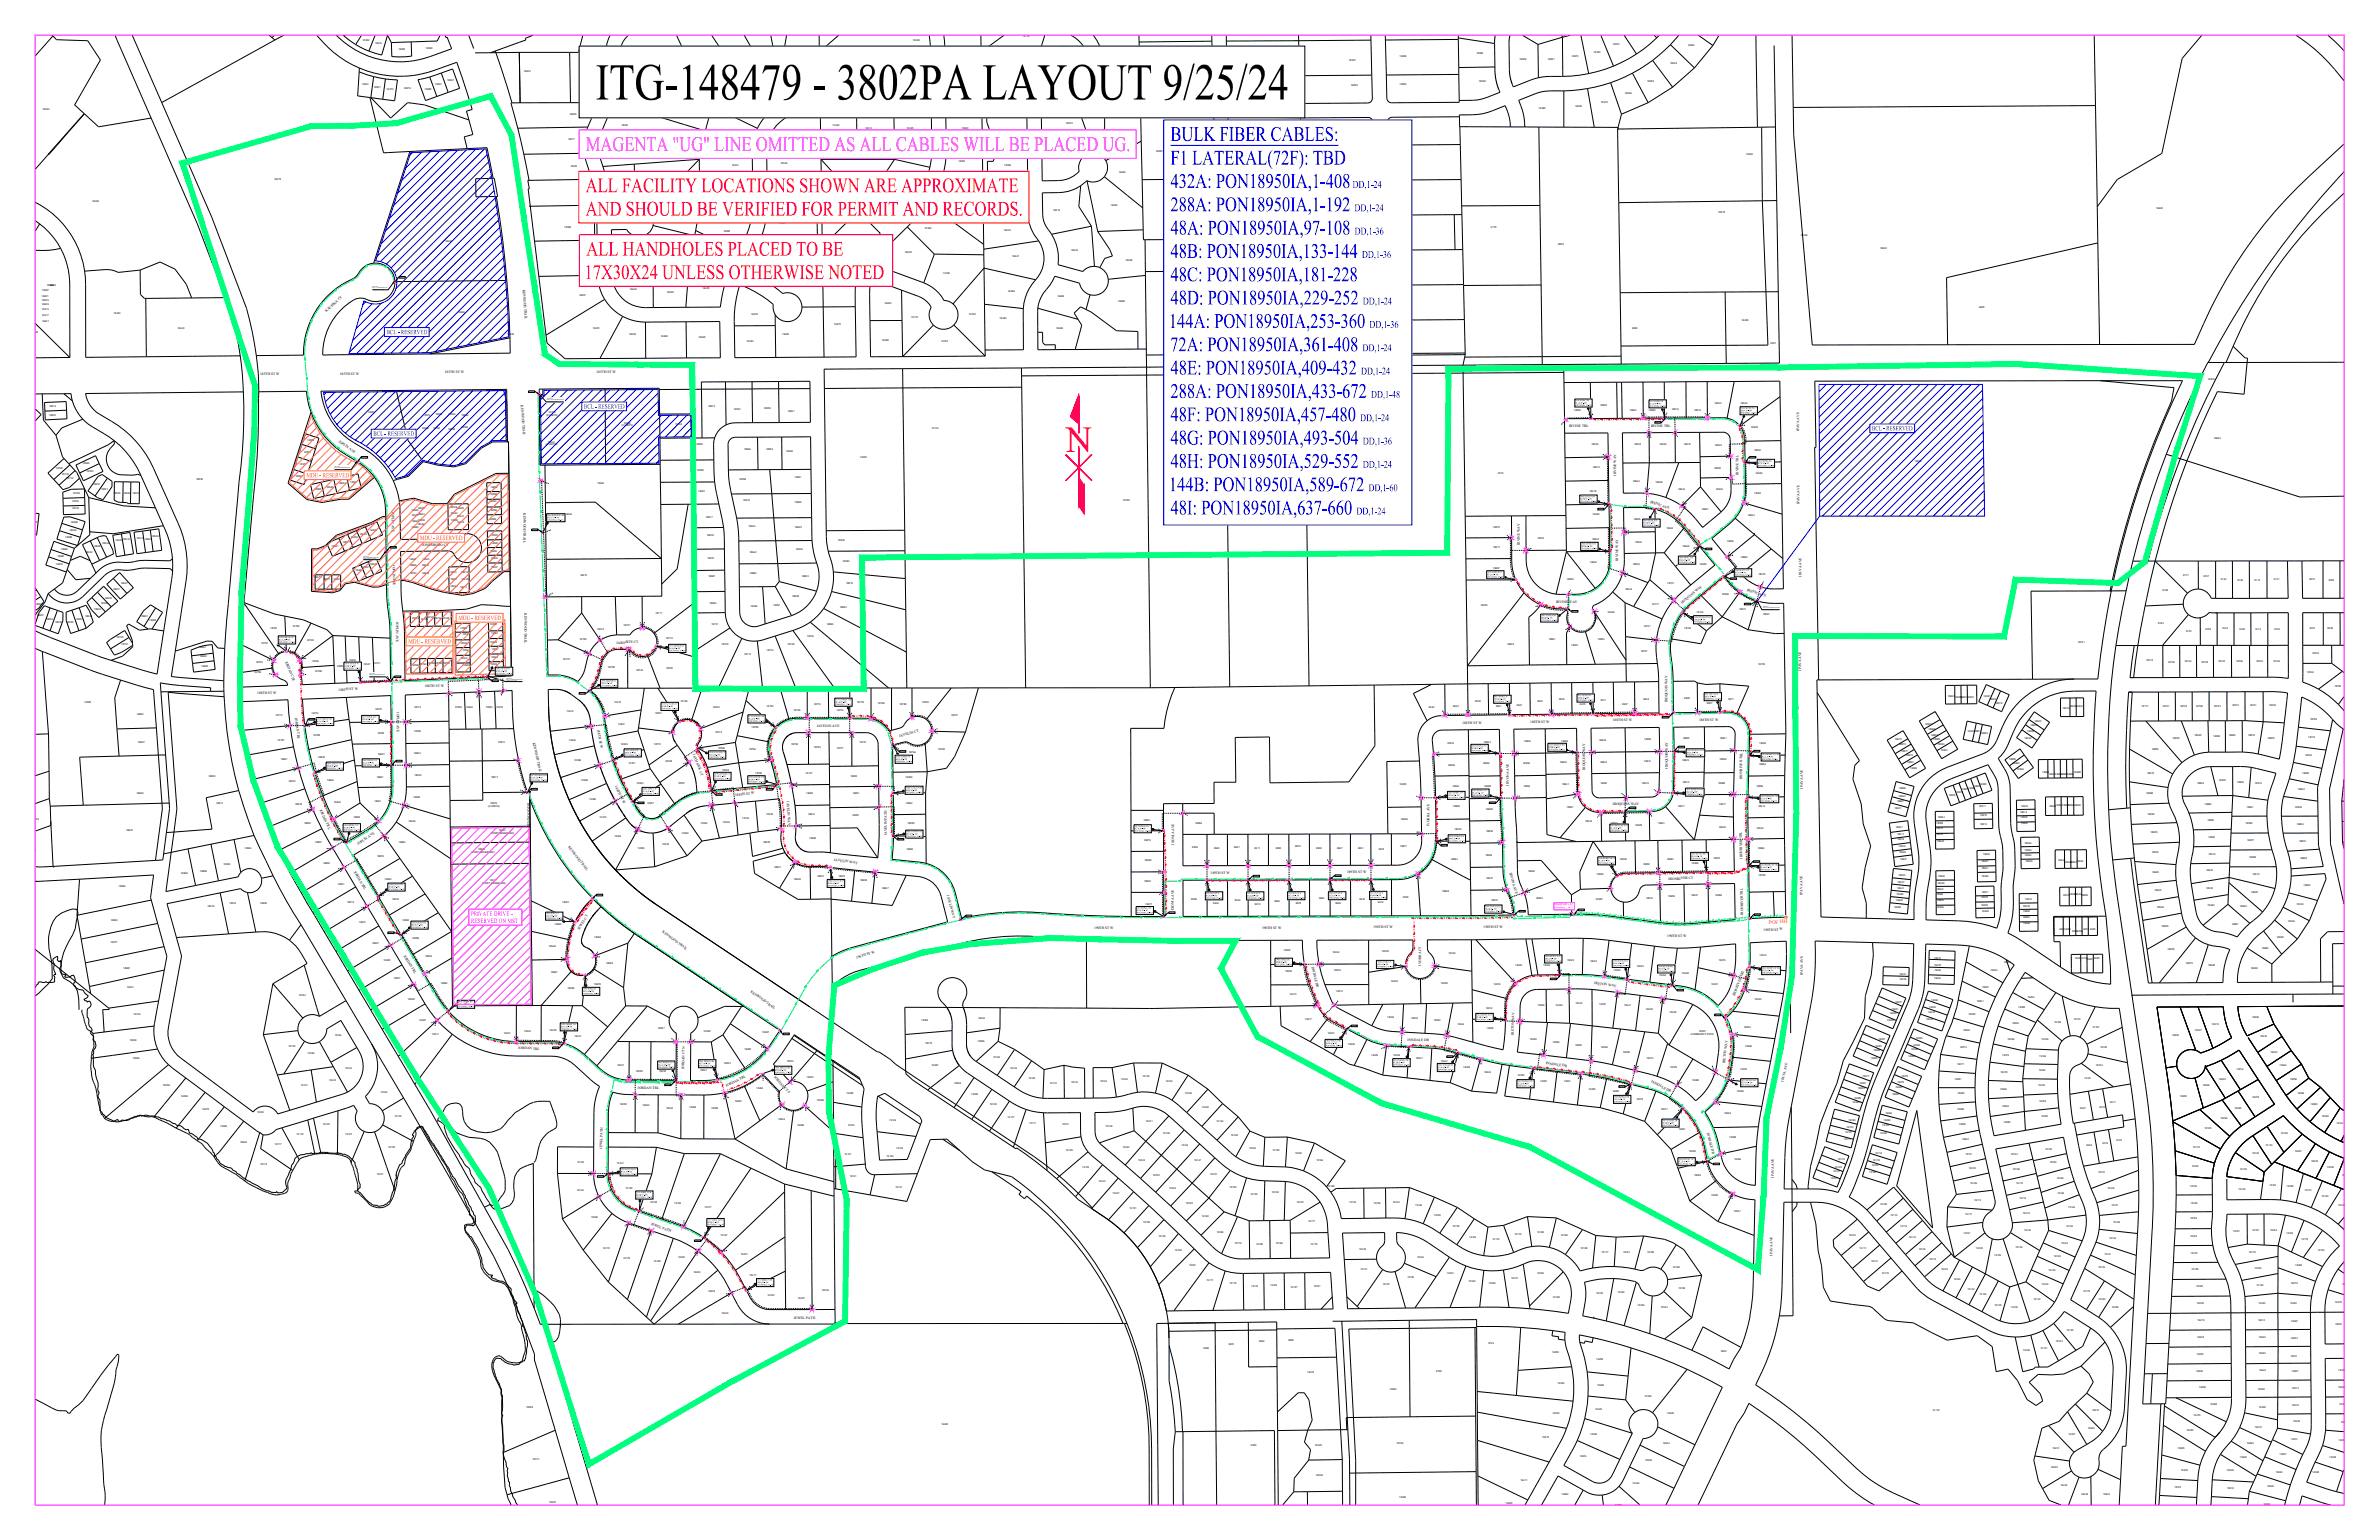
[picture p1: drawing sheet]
<svg xmlns="http://www.w3.org/2000/svg" width="432mm" height="279mm" viewBox="0 0 432 279" stroke-linecap="round" stroke-linejoin="round" font-family="sans-serif">
<defs><g id="words">
<text font-size="10.4" x="108.1" y="18.1">ITG-148479 - 3802PA LAYOUT 9/25/24</text>
<text font-size="6.6" fill="#f00" x="193.4" y="82">N</text>
<text font-size="4.2" fill="#f0f" x="106.3" y="27.4">MAGENTA &quot;UG&quot; LINE OMITTED AS ALL CABLES WILL BE PLACED UG.</text>
<g font-size="4.2" fill="#00f">
<text x="212.4" y="25.6">BULK FIBER CABLES:</text>
<text x="212.4" y="29.9">F1 LATERAL(72F): TBD</text>
<text x="212.4" y="34.1">432A: PON18950IA,1-408</text>
<text x="212.4" y="38.3">288A: PON18950IA,1-192</text>
<text x="212.4" y="42.6">48A: PON18950IA,97-108</text>
<text x="212.4" y="46.8">48B: PON18950IA,133-144</text>
<text x="212.4" y="51">48C: PON18950IA,181-228</text>
<text x="212.1" y="59.5">144A: PON18950IA,253-360</text>
<text x="212.4" y="55.2">48D: PON18950IA,229-252</text>
<text x="212.4" y="63.7">72A: PON18950IA,361-408</text>
<text x="212.4" y="67.9">48E: PON18950IA,409-432</text>
<text x="212.4" y="72.2">288A: PON18950IA,433-672</text>
<text x="212.4" y="76.4">48F: PON18950IA,457-480</text>
<text x="212.4" y="80.6">48G: PON18950IA,493-504</text>
<text x="212.1" y="89.1">144B: PON18950IA,589-672</text>
<text x="212.4" y="84.9">48H: PON18950IA,529-552</text>
<text x="212.4" y="93.3">48I: PON18950IA,637-660</text>
</g>
<g font-size="4.2" fill="#f00">
<text x="106.3" y="34.9">ALL FACILITY LOCATIONS SHOWN ARE APPROXIMATE</text>
<text x="106.3" y="39.1">AND SHOULD BE VERIFIED FOR PERMIT AND RECORDS.</text>
<text x="106.4" y="46.4">ALL HANDHOLES PLACED TO BE</text>
<text x="106.1" y="50.6">17X30X24 UNLESS OTHERWISE NOTED</text>
</g>
<g font-size="2.1" fill="#00f">
<text x="245.5" y="34.1">DD,1-24</text>
<text x="245.9" y="38.3">DD,1-24</text>
<text x="245.9" y="42.6">DD,1-36</text>
<text x="247.2" y="46.8">DD,1-36</text>
<text x="247.4" y="55.2">DD,1-24</text>
<text x="248.6" y="59.5">DD,1-36</text>
<text x="247.3" y="63.7">DD,1-24</text>
<text x="247" y="67.9">DD,1-24</text>
<text x="246.9" y="76.4">DD,1-24</text>
<text x="248.8" y="72.2">DD,1-48</text>
<text x="247.4" y="80.6">DD,1-36</text>
<text x="247.4" y="84.9">DD,1-24</text>
<text x="248.4" y="89.1">DD,1-60</text>
<text x="246.2" y="93.3">DD,1-24</text>
</g>
<g font-size="1.3" fill="#00f">
<text x="70.1" y="60.6">BCL - RESERVED</text>
<text x="106" y="74.1">BCL - RESERVED</text>
<text x="67.8" y="79">BCL - RESERVED</text>
<text x="339.8" y="78.1">BCL - RESERVED</text>
</g>
<g font-size="1.3" fill="#ff7f00">
<text x="55.6" y="86.6">MDU - RESERVED</text>
<text x="76.2" y="98">MDU - RESERVED</text>
<text x="83.2" y="112.5">MDU - RESERVED</text>
<text x="74.1" y="116.8">MDU - RESERVED</text>
</g>
<g font-size="1.3" fill="#f0f">
<text x="85.5" y="166.1">PRIVATE DRIVE -</text>
<text x="85.5" y="167.4">RESERVED ON MST</text>
</g>
<text font-size="1" fill="#ff7f00" x="321" y="167.6" transform="rotate(-1 321 167.6)">POF HH</text>
<g font-size=".6">
<text x="94.9" y="52.6" transform="rotate(85 94.9 52.6)">KENWOOD TRAIL</text>
<text x="59.3" y="56.6" transform="rotate(-43 59.3 56.6)">KACHINA CT</text>
<text x="47.2" y="68">185TH ST W</text>
<text x="61.7" y="68">185TH ST W</text>
<text x="80.7" y="67.8">185TH ST W</text>
<text x="108.3" y="67.7">185TH ST W</text>
<text x="94.5" y="73.5" transform="rotate(85 94.5 73.5)">KENWOOD TRAIL</text>
<text x="284.8" y="77.4">IRVINE TRL</text>
<text x="299.7" y="77.4">IRVINE TRL</text>
<text x="61.4" y="80.1" transform="rotate(36 61.4 80.1)">JOPLIN AVE</text>
<text x="326.5" y="78.3" transform="rotate(-90 326.5 78.3)">IPAVA AVE</text>
<text x="293.4" y="86.3" transform="rotate(-90 293.4 86.3)">IRVINE WAY</text>
<text x="315.6" y="86.2" transform="rotate(-90 315.6 86.2)">IRVINE TRL</text>
<text x="71.1" y="92.9" transform="rotate(90 71.1 92.9)">JOPLIN AVE</text>
<text x="95" y="93.1" transform="rotate(90 95 93.1)">KENWOOD TRAIL</text>
<text x="299.5" y="91.2" transform="rotate(19 299.5 91.2)">IRENIC AVE</text>
<text x="326.6" y="91.5" transform="rotate(-90 326.6 91.5)">IPAVA AVE</text>
<text x="76.6" y="99">JONESBORO CT</text>
<text x="275.9" y="98.9" transform="rotate(-90 275.9 98.9)">IRVINE WAY</text>
<text x="293.7" y="101.7" transform="rotate(-90 293.7 101.7)">IRVINE WAY</text>
<text x="71.3" y="102.6" transform="rotate(89 71.3 102.6)">JOPLIN AVE</text>
<text x="317.1" y="107.1" transform="rotate(19 317.1 107.1)">IRENIC AVE</text>
<text x="327" y="104.6" transform="rotate(-90 327 104.6)">IPAVA AVE</text>
<text x="71.9" y="112.9" transform="rotate(90 71.9 112.9)">JOPLIN AVE</text>
<text x="95.2" y="111.3" transform="rotate(90 95.2 111.3)">KENWOOD TRAIL</text>
<text x="282.4" y="109.4">IRVINE WAY</text>
<text x="305.3" y="109.5" transform="rotate(-39 305.3 109.5)">IROQUOIS WAY</text>
<text x="111.9" y="116.8" transform="rotate(-1 111.9 116.8)">JAROSITE CT</text>
<text x="46.7" y="126" transform="rotate(-1 46.7 126)">188TH ST W</text>
<text x="51.7" y="120" transform="rotate(68 51.7 120)">JORDAN CIR</text>
<text x="61.5" y="125.3" transform="rotate(-1 61.5 125.3)">188TH ST W</text>
<text x="77.1" y="124.7" transform="rotate(-1 77.1 124.7)">188TH ST W</text>
<text x="326.9" y="121.7" transform="rotate(-90 326.9 121.7)">IPAVA AVE</text>
<text x="53.5" y="130.2" transform="rotate(82 53.5 130.2)">JORDAN TRL</text>
<text x="72" y="129.2" transform="rotate(89 72 129.2)">JOPLIN AVE</text>
<text x="148.2" y="131.8">JAVELIN AVE</text>
<text x="265.4" y="131.3">188TH ST W</text>
<text x="277.7" y="131.1">188TH ST W</text>
<text x="292.7" y="130.9">188TH ST W</text>
<text x="302.6" y="127.4" transform="rotate(-90 302.6 127.4)">IROQUOIS WAY</text>
<text x="308.4" y="130.7">188TH ST W</text>
<text x="96.7" y="134.8" transform="rotate(77 96.7 134.8)">KENWOOD TRAIL</text>
<text x="108.4" y="132.4" transform="rotate(79 108.4 132.4)">188TH ST W</text>
<text x="125.7" y="136.9" transform="rotate(68 125.7 136.9)">JAYHAWK CT</text>
<text x="163.2" y="133.7" transform="rotate(-14 163.2 133.7)">JAVELIN CT</text>
<text x="111.6" y="142.7" transform="rotate(63 111.6 142.7)">188TH ST W</text>
<text x="273.9" y="142.5" transform="rotate(-90 273.9 142.5)">IRVONA AVE</text>
<text x="287.7" y="139.7" transform="rotate(-90 287.7 139.7)">IROQUOIS WAY</text>
<text x="302.7" y="139.4" transform="rotate(-90 302.7 139.4)">IROQUOIS WAY</text>
<text x="316.2" y="141.4" transform="rotate(-90 316.2 141.4)">IRONRIVER TRL</text>
<text x="327.2" y="143.1" transform="rotate(-90 327.2 143.1)">IPAVA AVE</text>
<text x="58" y="146.9" transform="rotate(65 58 146.9)">JORDAN TRL</text>
<text x="133.4" y="144.4" transform="rotate(-6 133.4 144.4)">188TH ST W</text>
<text x="142.8" y="145.4" transform="rotate(86 142.8 145.4)">JAVELIN WAY</text>
<text x="259.4" y="149.8" transform="rotate(-90 259.4 149.8)">IVORRA AVE</text>
<text x="292.7" y="146.1">IROQUOIS WAY</text>
<text x="65" y="153.3" transform="rotate(-34 65 153.3)">JOPLIN AVE</text>
<text x="96.1" y="150.1" transform="rotate(-89 96.1 150.1)">KENWOOD DR</text>
<text x="103.1" y="153.7" transform="rotate(51 103.1 153.7)">KENWOOD TRAIL</text>
<text x="161" y="151.5" transform="rotate(-91 161 151.5)">JAVELIN PATH</text>
<text x="213.1" y="153.2" transform="rotate(-90 213.1 153.2)">IXONIA AVE</text>
<text x="316.3" y="155.8" transform="rotate(-91 316.3 155.8)">IRONRIVER TRL</text>
<text x="64.2" y="158.2" transform="rotate(59 64.2 158.2)">JORDAN TRL</text>
<text x="151.3" y="156.2" transform="rotate(7 151.3 156.2)">JAVELIN WAY</text>
<text x="219.7" y="158.5">189TH ST W</text>
<text x="244.5" y="158.4">189TH ST W</text>
<text x="274" y="158.3" transform="rotate(73 274 158.3)">IRVONA AVE</text>
<text x="302.9" y="159.6" transform="rotate(-1 302.9 159.6)">IRONRIVER CT</text>
<text x="171.8" y="162.4" transform="rotate(74 171.8 162.4)">JAVELIN WAY</text>
<text x="213.1" y="165.2" transform="rotate(-90 213.1 165.2)">IXONIA AVE</text>
<text x="316.4" y="166" transform="rotate(-91 316.4 166)">IRONRIVER TRL</text>
<text x="327.2" y="162.3" transform="rotate(-90 327.2 162.3)">IPAVA AVE</text>
<text x="73.2" y="173.4" transform="rotate(59 73.2 173.4)">JORDAN TRL</text>
<text x="105.2" y="168.7" transform="rotate(-59 105.2 168.7)">JEWEL CT</text>
<text x="120.2" y="169.2" transform="rotate(36 120.2 169.2)">KENWOOD TRAIL</text>
<text x="155.5" y="173.9" transform="rotate(-16 155.5 173.9)">190TH ST W</text>
<text x="198.6" y="168.6">190TH ST W</text>
<text x="229.1" y="168.5">190TH ST W</text>
<text x="249.3" y="168.3">190TH ST W</text>
<text x="269.3" y="168.3">190TH ST W</text>
<text x="302.6" y="170">190TH ST W</text>
<text x="320.1" y="169" transform="rotate(-3 320.1 169)">190TH ST W</text>
<text x="136.2" y="180" transform="rotate(36 136.2 180)">KENWOOD TRAIL</text>
<text x="238.1" y="175.4" transform="rotate(76 238.1 175.4)">INNDALE DR</text>
<text x="257.9" y="175.2" transform="rotate(-90 257.9 175.2)">IVORRA CT</text>
<text x="289.3" y="178.6" transform="rotate(7 289.3 178.6)">IRETON WAY</text>
<text x="327.2" y="176.9" transform="rotate(-90 327.2 176.9)">IPAVA AVE</text>
<text x="314.9" y="180.8" transform="rotate(-69 314.9 180.8)">IRONRIVER TRL</text>
<text x="94" y="190.4" transform="rotate(2 94 190.4)">JORDAN TRL</text>
<text x="255.5" y="188.8" transform="rotate(2 255.5 188.8)">INNDALE DR</text>
<text x="274.7" y="187.7" transform="rotate(-88 274.7 187.7)">IRETON WAY</text>
<text x="115.7" y="197.5">JORDAN TRL</text>
<text x="124.2" y="194" transform="rotate(-89 124.2 194)">JORDAN CT N</text>
<text x="131.9" y="197.1" transform="rotate(-25 131.9 197.1)">JORDAN TRL</text>
<text x="140.4" y="195.4" transform="rotate(47 140.4 195.4)">JORDAN CT S</text>
<text x="280.6" y="193.1" transform="rotate(8 280.6 193.1)">INNDALE DR</text>
<text x="299.7" y="196.4" transform="rotate(27 299.7 196.4)">INNDALE DR</text>
<text x="313.1" y="192.9" transform="rotate(-83 313.1 192.9)">IRETON WAY</text>
<text x="323.7" y="196.2" transform="rotate(-77 323.7 196.2)">IPAVA AVE</text>
<text x="109.3" y="208.4" transform="rotate(-88 109.3 208.4)">JEWEL PATH</text>
<text x="309.8" y="205.6" transform="rotate(75 309.8 205.6)">INNDALE DR</text>
<text x="321.9" y="213.6" transform="rotate(-90 321.9 213.6)">IPAVA AVE</text>
<text x="118.1" y="222.2" transform="rotate(20 118.1 222.2)">JEWEL PATH</text>
<text x="321.7" y="227.8" transform="rotate(-90 321.7 227.8)">IPAVA AVE</text>
<text x="144.1" y="239.3" transform="rotate(2 144.1 239.3)">JEWEL PATH</text>
</g>
<g font-size=".5">
<text x="65.8" y="7.4">18362</text>
<text x="68.1" y="8">18374</text>
<text x="72.3" y="9">18386</text>
<text x="77.3" y="8.9">18398</text>
<text x="100.7" y="6.4">18220</text>
<text x="165.7" y="7.4">18265</text>
<text x="185.6" y="6.8">18119</text>
<text x="192.4" y="8.7">18171</text>
<text x="244.8" y="11.2">18267</text>
<text x="254" y="10.3">18268</text>
<text x="268" y="9.9">18385</text>
<text x="275.8" y="10.8">18389</text>
<text x="280.9" y="10.8">18381</text>
<text x="285.3" y="10.4">18373</text>
<text x="289.2" y="9.7">18363</text>
<text x="292.7" y="8.2">18351</text>
<text x="303.1" y="11.5">18348</text>
<text x="306.3" y="8.3">18340</text>
<text x="65.7" y="15.5">18361</text>
<text x="67.8" y="16">18367</text>
<text x="70.2" y="16.3">18373</text>
<text x="73.3" y="16.2">18379</text>
<text x="77.1" y="16.3">18385</text>
<text x="79" y="15.5">18391</text>
<text x="81.2" y="14.7">18397</text>
<text x="95.1" y="13">18400</text>
<text x="124.2" y="12.8">18268</text>
<text x="142.5" y="15">10269</text>
<text x="165.1" y="15.1">18285</text>
<text x="202.8" y="12.4">18208</text>
<text x="207.4" y="12.2">18275</text>
<text x="245.2" y="15.5">18289</text>
<text x="254" y="15.3">18290</text>
<text x="268.4" y="14.9">18393</text>
<text x="294.9" y="17.1">18364</text>
<text x="299" y="14.9">18356</text>
<text x="7.7" y="19.9">18350</text>
<text x="103.4" y="20.8">18295</text>
<text x="112.8" y="22.9">18300</text>
<text x="151.1" y="22.9">10240</text>
<text x="157" y="23.3">10210</text>
<text x="164.5" y="23.4">18325</text>
<text x="174.5" y="23.4">18320</text>
<text x="182.7" y="23.9">18337</text>
<text x="193.4" y="22.5">18270</text>
<text x="201.4" y="18.8">18234</text>
<text x="279.3" y="19.8">18388</text>
<text x="285.9" y="19.5">18380</text>
<text x="290.6" y="18.8">18372</text>
<text x="103.1" y="25.4">18317</text>
<text x="111.4" y="27.6">18330</text>
<text x="133.1" y="24.9">18325</text>
<text x="141.7" y="29.8">18340</text>
<text x="142.9" y="24.9">18320</text>
<text x="173.9" y="29.4">18350</text>
<text x="190.9" y="28.8">18366</text>
<text x="202.1" y="25.5">18433</text>
<text x="209.8" y="27.6">18355</text>
<text x="255.1" y="29.8">18350</text>
<text x="316.9" y="28.2">18345</text>
<text x="49.8" y="32.7">18475</text>
<text x="103.5" y="30.2">18339</text>
<text x="105.1" y="35">18361</text>
<text x="112.5" y="35.3">18354</text>
<text x="117.1" y="34.2">18378</text>
<text x="132.8" y="30.2">18341</text>
<text x="141.3" y="35.5">18360</text>
<text x="156.3" y="31.3">18405</text>
<text x="163.3" y="33">18375</text>
<text x="182.3" y="30.2">18369</text>
<text x="203.1" y="31.5">18446</text>
<text x="246.2" y="34.3">18379</text>
<text x="254.7" y="36">18398</text>
<text x="16.7" y="36.7">18400</text>
<text x="102.4" y="41.3">18385</text>
<text x="120.3" y="39.2">18382</text>
<text x="141.3" y="40.7">18380</text>
<text x="167.8" y="41.6">18390</text>
<text x="182.2" y="41.9">18423</text>
<text x="191.2" y="38.2">18416</text>
<text x="201.6" y="37.3">18436</text>
<text x="214.9" y="40.4">18379</text>
<text x="270.6" y="41.3">9715</text>
<text x="311.8" y="38.7">18375</text>
<text x="391.3" y="38">18425</text>
<text x="80.8" y="43.8">18460</text>
<text x="105" y="47">18411</text>
<text x="113" y="45.9">18400</text>
<text x="119.4" y="43.9">18386</text>
<text x="130" y="46.6">18425</text>
<text x="131.3" y="42">18385</text>
<text x="139.9" y="45.7">18400</text>
<text x="154.4" y="43.1">18425</text>
<text x="164.2" y="45.8">18430</text>
<text x="183.7" y="46.7">18447</text>
<text x="194.4" y="45.6">18440</text>
<text x="204.3" y="47.3">18485</text>
<text x="214.5" y="46.2">18405</text>
<text x="245.6" y="42.7">18423</text>
<text x="282.8" y="44.5">9655</text>
<text x="326.8" y="42.8">18398</text>
<text x="341.2" y="45.2">18400</text>
<text x="7.6" y="53.9">18401</text>
<text x="7.6" y="52.9">18397</text>
<text x="8.5" y="51.9">18389</text>
<text x="8.9" y="52">18393</text>
<text x="105.1" y="53.8">18437</text>
<text x="114.3" y="52.7">18440</text>
<text x="121" y="53.2">18460</text>
<text x="127.5" y="52.5">18455</text>
<text x="143.1" y="49.6">18430</text>
<text x="152.1" y="49.1">18455</text>
<text x="171.2" y="49.7">10185</text>
<text x="182.9" y="53">18469</text>
<text x="191.9" y="53.9">18466</text>
<text x="254.9" y="48.4">18436</text>
<text x="7.6" y="54.5">18405</text>
<text x="7.6" y="55.3">18409</text>
<text x="7.6" y="56.2">18413</text>
<text x="7.6" y="57.3">18417</text>
<text x="7.6" y="58.3">18421</text>
<text x="20.6" y="56.9">18450</text>
<text x="32.2" y="59.6">18440</text>
<text x="83.1" y="56.7">18484</text>
<text x="107.6" y="59.6">18451</text>
<text x="136.4" y="57.1">18470</text>
<text x="151.4" y="59">18475</text>
<text x="160.5" y="55.2">18460</text>
<text x="165.4" y="57.7">10170</text>
<text x="175.8" y="57.1">10165</text>
<text x="181.4" y="57.8">18483</text>
<text x="191.7" y="59.7">18482</text>
<text x="202.9" y="54.7">18486</text>
<text x="217.6" y="54">18465</text>
<text x="225.9" y="58.5">18462</text>
<text x="246" y="54.5">18461</text>
<text x="296.2" y="59.7">9595</text>
<text x="316.1" y="58.3">18459</text>
<text x="359.2" y="55.9">9465</text>
<text x="5.7" y="60.3">18425</text>
<text x="92.1" y="60.9">18499</text>
<text x="114.2" y="60.7">18459</text>
<text x="120" y="61.1">18465</text>
<text x="126.8" y="61.3">18485</text>
<text x="135.5" y="62">18490</text>
<text x="142" y="60.7">18450</text>
<text x="160.1" y="61.8">18480</text>
<text x="170.8" y="62.1">10150</text>
<text x="321.4" y="62.4">9501</text>
<text x="400.7" y="68.9">18502</text>
<text x="8.9" y="75.4">18523</text>
<text x="8.9" y="73.8">18519</text>
<text x="66.8" y="75">18550</text>
<text x="76.6" y="77.9">18596</text>
<text x="76.8" y="75.4">18572</text>
<text x="78.6" y="77.9">18592</text>
<text x="79" y="75.4">18576</text>
<text x="81.3" y="78">18588</text>
<text x="81.4" y="75.3">18580</text>
<text x="83.7" y="77.7">18586</text>
<text x="83.8" y="75.5">18584</text>
<text x="99.2" y="75.4">(5 UNITS)</text>
<text x="99.6" y="75">10450</text>
<text x="112.8" y="77.3">(3 UNITS)</text>
<text x="113.2" y="76.8">10438</text>
<text x="122.5" y="77.1">10348</text>
<text x="128.5" y="73.9">18573</text>
<text x="133.2" y="74.4">18561</text>
<text x="138.6" y="74.1">18553</text>
<text x="143" y="74.8">18541</text>
<text x="169.1" y="77.9">10132</text>
<text x="244.3" y="74.8">9808</text>
<text x="285.7" y="74.5">18590</text>
<text x="290.4" y="73.7">18596</text>
<text x="295.8" y="74.5">18604</text>
<text x="299.2" y="74.5">18608</text>
<text x="303.4" y="74.4">18612</text>
<text x="307.5" y="74.5">18616</text>
<text x="311.2" y="73.3">18620</text>
<text x="315.9" y="73.3">18624</text>
<text x="317.8" y="77.7">18628</text>
<text x="55.2" y="82.3">18573</text>
<text x="55.8" y="80.1">18569</text>
<text x="99.1" y="80.8">(3 UNITS)</text>
<text x="99.4" y="80.3">10440</text>
<text x="126.4" y="80.8">18581</text>
<text x="135" y="81.6">18564</text>
<text x="139" y="81.6">18552</text>
<text x="142.7" y="82">18540</text>
<text x="156.1" y="83">10252</text>
<text x="217.6" y="80.1">9940</text>
<text x="288.9" y="80.8">18600</text>
<text x="296.6" y="80.7">18603</text>
<text x="301.2" y="80.7">18609</text>
<text x="305.6" y="80.7">18615</text>
<text x="311.2" y="80.9">18629</text>
<text x="318.4" y="81.9">18632</text>
<text x="347.5" y="83.7">18610</text>
<text x="401.8" y="79.7">18630</text>
<text x="10.2" y="85.1">18720</text>
<text x="11.2" y="86.1">18716</text>
<text x="12.1" y="87">18712</text>
<text x="13.2" y="89.7">18708</text>
<text x="15" y="84.2">18549</text>
<text x="15.7" y="85.7">18553</text>
<text x="16.9" y="88">18557</text>
<text x="18.4" y="88.9">18561</text>
<text x="20.6" y="89.7">18565</text>
<text x="22.4" y="89.7">18569</text>
<text x="24" y="89.7">18573</text>
<text x="35.6" y="87.1">18550</text>
<text x="53.6" y="86.6">18581</text>
<text x="54.4" y="84.4">18577</text>
<text x="57.1" y="89">18585</text>
<text x="59.2" y="88.5">18589</text>
<text x="61.5" y="87.9">18593</text>
<text x="63.6" y="87.5">18597</text>
<text x="89" y="89.8">18598</text>
<text x="89" y="88.6">18602</text>
<text x="108.4" y="87.8">18640</text>
<text x="126.5" y="85.4">18593</text>
<text x="126.7" y="89.3">18601</text>
<text x="134.2" y="87.1">18598</text>
<text x="144.2" y="86.7">18591</text>
<text x="271.9" y="86.1">9710</text>
<text x="288.5" y="89.2">18618</text>
<text x="289.1" y="84.9">18610</text>
<text x="296.4" y="87.4">18634</text>
<text x="300.5" y="87.7">18638</text>
<text x="304.6" y="88.9">18642</text>
<text x="311.1" y="85">18635</text>
<text x="311.4" y="88.9">18643</text>
<text x="318.4" y="89.7">18640</text>
<text x="318.6" y="85.9">18636</text>
<text x="5.5" y="95">18638</text>
<text x="12.9" y="94.9">18696</text>
<text x="13.1" y="91.1">18704</text>
<text x="13.1" y="92.3">18700</text>
<text x="74.7" y="93.7">18640</text>
<text x="74.7" y="92.8">18636</text>
<text x="74.7" y="94.8">18644</text>
<text x="74.7" y="95.8">18646</text>
<text x="75.8" y="95.3">18642</text>
<text x="75.8" y="93.4">18634</text>
<text x="75.8" y="92.4">18630</text>
<text x="75.9" y="94.5">18638</text>
<text x="81.7" y="92.1">18618</text>
<text x="81.8" y="93.3">18622</text>
<text x="81.9" y="94.5">18626</text>
<text x="82.9" y="92.4">18606</text>
<text x="82.9" y="93.8">18610</text>
<text x="83" y="94.9">18614</text>
<text x="88.8" y="94.3">18586</text>
<text x="88.8" y="91.1">18594</text>
<text x="89" y="92.6">18590</text>
<text x="102.6" y="93.4">18664</text>
<text x="128.1" y="94">18617</text>
<text x="134.9" y="90.9">18610</text>
<text x="135.8" y="95.7">18624</text>
<text x="144.2" y="91.2">18609</text>
<text x="144.3" y="95.8">18625</text>
<text x="203.8" y="90.9">10050</text>
<text x="271" y="95.9">18675</text>
<text x="289.1" y="93.4">18626</text>
<text x="296.5" y="94.4">18625</text>
<text x="308.9" y="92.5">18647</text>
<text x="317.2" y="93.6">18644</text>
<text x="10.4" y="101">18680</text>
<text x="11.1" y="99.8">18684</text>
<text x="11.9" y="97.7">18688</text>
<text x="12.6" y="96.3">18692</text>
<text x="15.5" y="100.3">18632</text>
<text x="17" y="99.3">18628</text>
<text x="18.5" y="98.6">18624</text>
<text x="21" y="98.1">18620</text>
<text x="22.3" y="98">18616</text>
<text x="24.8" y="97.9">18612</text>
<text x="26.3" y="97.9">18608</text>
<text x="27.6" y="97.5">18604</text>
<text x="60.2" y="99.3">18661</text>
<text x="62.2" y="98.5">18657</text>
<text x="63.7" y="97.7">18653</text>
<text x="65.3" y="97.1">18649</text>
<text x="67.1" y="96.4">18645</text>
<text x="74.3" y="101.5">18647</text>
<text x="76.7" y="101.7">18643</text>
<text x="88.9" y="100.1">18599</text>
<text x="89.1" y="101.4">18603</text>
<text x="89.1" y="98.7">18595</text>
<text x="89.2" y="97.2">18591</text>
<text x="128.3" y="97.2">18633</text>
<text x="128.4" y="101.5">18651</text>
<text x="136" y="100.3">18642</text>
<text x="144.5" y="99.8">18643</text>
<text x="152.1" y="98.1">18636</text>
<text x="152.9" y="101.9">18650</text>
<text x="271" y="99.5">18671</text>
<text x="279" y="97.9">18672</text>
<text x="289" y="98">18634</text>
<text x="296.8" y="98.5">18633</text>
<text x="302.5" y="96.1">18643</text>
<text x="305.4" y="99.3">18649</text>
<text x="313.5" y="98.4">18654</text>
<text x="315.9" y="101.3">18660</text>
<text x="10.2" y="102.4">18676</text>
<text x="20.5" y="107">18631</text>
<text x="21.9" y="106">18627</text>
<text x="57.1" y="104.9">18673</text>
<text x="58.7" y="105.3">18677</text>
<text x="60.5" y="105.2">18681</text>
<text x="64.5" y="103.5">18687</text>
<text x="65.8" y="103">18691</text>
<text x="67.2" y="102.5">18695</text>
<text x="74.4" y="102.8">18696</text>
<text x="74.4" y="104.1">18700</text>
<text x="76.6" y="102.7">18639</text>
<text x="76.6" y="104.1">18635</text>
<text x="81.7" y="104">18631</text>
<text x="81.7" y="105.2">18627</text>
<text x="81.8" y="106.6">18623</text>
<text x="83.5" y="106.6">18611</text>
<text x="83.7" y="103.9">18619</text>
<text x="83.8" y="105.2">18615</text>
<text x="89.1" y="103.1">18607</text>
<text x="105.3" y="104.5">18670</text>
<text x="128.6" y="104.7">18667</text>
<text x="136.1" y="104.1">18660</text>
<text x="145.5" y="104.6">18663</text>
<text x="153.6" y="105.9">18670</text>
<text x="271" y="103.3">18667</text>
<text x="284.4" y="105.3">18656</text>
<text x="288.6" y="102.1">18642</text>
<text x="295" y="107.1">18643</text>
<text x="296.4" y="102.6">18639</text>
<text x="302.6" y="105.9">18701</text>
<text x="308.5" y="102.5">18655</text>
<text x="312.5" y="108">18665</text>
<text x="319.2" y="104.3">18676</text>
<text x="392.5" y="107.3">9185</text>
<text x="396.3" y="104.5">9171</text>
<text x="399.9" y="104.7">9157</text>
<text x="403.1" y="105.3">9143</text>
<text x="406.1" y="105.4">9129</text>
<text x="409.2" y="105.5">9115</text>
<text x="412.7" y="105.3">9101</text>
<text x="419.2" y="105.3">9073</text>
<text x="422.7" y="105.4">9059</text>
<text x="5.3" y="108.1">18673</text>
<text x="6.4" y="109.7">18669</text>
<text x="6.7" y="111.8">18667</text>
<text x="8.4" y="112.4">18663</text>
<text x="10" y="113.1">18659</text>
<text x="12.1" y="113.1">18655</text>
<text x="13.8" y="112.5">18651</text>
<text x="15.5" y="111.9">18647</text>
<text x="17.1" y="110.6">18643</text>
<text x="18.3" y="109.6">18639</text>
<text x="19" y="108.8">18635</text>
<text x="25.6" y="111.9">18661</text>
<text x="27.1" y="112.8">18665</text>
<text x="53.1" y="113.8">18786</text>
<text x="74.7" y="112.2">18732</text>
<text x="76.4" y="112.5">18736</text>
<text x="77.5" y="112.2">18740</text>
<text x="78.9" y="112.3">18744</text>
<text x="80.3" y="112.3">18748</text>
<text x="88.9" y="113.5">10533</text>
<text x="113.2" y="113.6">18727</text>
<text x="119" y="111.4">18711</text>
<text x="128.8" y="109.5">18683</text>
<text x="129.1" y="113.4">18701</text>
<text x="136.2" y="110.2">18682</text>
<text x="140.4" y="109.9">18691</text>
<text x="143.8" y="108.2">18685</text>
<text x="150.1" y="113.5">18690</text>
<text x="152.4" y="110.2">18682</text>
<text x="268.7" y="109.9">18665</text>
<text x="291.8" y="111.2">18649</text>
<text x="298.3" y="113.8">18731</text>
<text x="299.8" y="109.8">18717</text>
<text x="307.9" y="111.3">18704</text>
<text x="315.6" y="110.7">18673</text>
<text x="320" y="111.5">18681</text>
<text x="391.7" y="113.3">9184</text>
<text x="21.1" y="115.7">18735</text>
<text x="22" y="117.1">18731</text>
<text x="36.1" y="117.6">18682</text>
<text x="36.3" y="119.2">18686</text>
<text x="47.4" y="116.8">18791</text>
<text x="49.1" y="114.2">18787</text>
<text x="55.7" y="116.2">18790</text>
<text x="63.4" y="119.8">10639</text>
<text x="83.5" y="114.1">10535</text>
<text x="83.6" y="119.5">10543</text>
<text x="83.6" y="116.8">10539</text>
<text x="83.9" y="115.3">10537</text>
<text x="84" y="118.1">10541</text>
<text x="89" y="116.6">10529</text>
<text x="89.1" y="119.4">10525</text>
<text x="89.2" y="115">10531</text>
<text x="89.2" y="117.9">10527</text>
<text x="102.2" y="119.7">18775</text>
<text x="105.2" y="116.1">18759</text>
<text x="108.4" y="114.4">18743</text>
<text x="120.8" y="115.9">18710</text>
<text x="130.9" y="117">18709</text>
<text x="135.1" y="118.8">18713</text>
<text x="139.1" y="118.1">18712</text>
<text x="142.9" y="117">18708</text>
<text x="146.5" y="115.6">18704</text>
<text x="273.5" y="117">18663</text>
<text x="281.1" y="116.1">18661</text>
<text x="285.2" y="117.2">18657</text>
<text x="290" y="116.2">18653</text>
<text x="297.8" y="118.2">18747</text>
<text x="305.7" y="114">18722</text>
<text x="377.1" y="116.7">18721</text>
<text x="389.5" y="119.9">18716</text>
<text x="396.8" y="114.7">9170</text>
<text x="400.3" y="114.4">9156</text>
<text x="403.4" y="114.2">9142</text>
<text x="406.5" y="114.3">9128</text>
<text x="409.4" y="114.3">9114</text>
<text x="412.8" y="114.2">9100</text>
<text x="419.2" y="114.1">9072</text>
<text x="419.7" y="118.6">18726</text>
<text x="422.5" y="114">9058</text>
<text x="36.5" y="121">18690</text>
<text x="46.1" y="122.2">18799</text>
<text x="46.4" y="120.3">18795</text>
<text x="56.6" y="120">18794</text>
<text x="57.1" y="121.9">18798</text>
<text x="61.1" y="120.9">10655</text>
<text x="66" y="120.7">10627</text>
<text x="67.8" y="120.5">10611</text>
<text x="74.8" y="120.8">18768</text>
<text x="76.2" y="120.7">18764</text>
<text x="77.7" y="120.5">18760</text>
<text x="79" y="120.5">18756</text>
<text x="80.4" y="120.5">18752</text>
<text x="84" y="120.9">10545</text>
<text x="89" y="120.7">10523</text>
<text x="110.3" y="121.2">18758</text>
<text x="115.5" y="121.7">18742</text>
<text x="120.9" y="121.3">18726</text>
<text x="319.1" y="120.6">18700</text>
<text x="393.5" y="120.2">18720</text>
<text x="396.5" y="120.2">18724</text>
<text x="399.5" y="120.2">18728</text>
<text x="402.6" y="120.1">18732</text>
<text x="405.8" y="120.1">18736</text>
<text x="409.5" y="120">18740</text>
<text x="412.6" y="120">18744</text>
<text x="418.7" y="122">18742</text>
<text x="423.7" y="124.6">18756</text>
<text x="15.3" y="127.6">10858</text>
<text x="24.8" y="129.6">18803</text>
<text x="50" y="129.8">18773</text>
<text x="56.6" y="129.6">18774</text>
<text x="68.1" y="128.8">18775</text>
<text x="75.2" y="128.5">18772</text>
<text x="82.6" y="128.5">10552</text>
<text x="84.6" y="128.5">10542</text>
<text x="88.2" y="128.5">10530</text>
<text x="90.1" y="128.5">10516</text>
<text x="102.8" y="129.3">10412</text>
<text x="111.5" y="127.5">10415</text>
<text x="112.2" y="131.4">10407</text>
<text x="118.9" y="129.5">18761</text>
<text x="123.5" y="127.4">18749</text>
<text x="129.4" y="128.4">18762</text>
<text x="139.1" y="128.3">18762</text>
<text x="144" y="129">18766</text>
<text x="147.7" y="128">18770</text>
<text x="151.8" y="128.9">18774</text>
<text x="155.5" y="127.6">18778</text>
<text x="159.3" y="127.8">18782</text>
<text x="163.3" y="128">18789</text>
<text x="167.3" y="127.5">18763</text>
<text x="172.6" y="129.8">18737</text>
<text x="259.4" y="128.4">9643</text>
<text x="263.8" y="128.2">9639</text>
<text x="267.8" y="127.3">9635</text>
<text x="271.5" y="128.2">9631</text>
<text x="275.3" y="128.1">9627</text>
<text x="279" y="127.4">9623</text>
<text x="283" y="127">9619</text>
<text x="286.8" y="127.9">9615</text>
<text x="290.5" y="127.2">9611</text>
<text x="294.4" y="128">9607</text>
<text x="298.3" y="127.1">9603</text>
<text x="305.7" y="126.8">9595</text>
<text x="309.8" y="127.7">9587</text>
<text x="313.7" y="127">9571</text>
<text x="349.4" y="131.5">18871</text>
<text x="353.5" y="126.4">18843</text>
<text x="354.9" y="126.6">18839</text>
<text x="355.7" y="126.7">18835</text>
<text x="357.1" y="126.6">18831</text>
<text x="360" y="126.5">18827</text>
<text x="361.1" y="127.1">18823</text>
<text x="362.2" y="127.7">18819</text>
<text x="368.5" y="131.8">18824</text>
<text x="369.3" y="130.9">18820</text>
<text x="374.4" y="128.6">18810</text>
<text x="375.6" y="128.3">1880618802</text>
<text x="388.7" y="128.2">18717</text>
<text x="392.5" y="128.3">18721</text>
<text x="395.7" y="128.2">18725</text>
<text x="398.6" y="128.2">18729</text>
<text x="401.8" y="128.3">18733</text>
<text x="405.1" y="128.1">18737</text>
<text x="408.3" y="128.1">18741</text>
<text x="411.8" y="128.1">18745</text>
<text x="419.3" y="130.6">18758</text>
<text x="25" y="134.8">18807</text>
<text x="50.4" y="134.5">18787</text>
<text x="50.9" y="137.9">18801</text>
<text x="56.9" y="133.6">18788</text>
<text x="57.7" y="137.6">18806</text>
<text x="68.5" y="133.1">18785</text>
<text x="68.6" y="136.9">18801</text>
<text x="75.1" y="136.8">18800</text>
<text x="75.1" y="132.9">18786</text>
<text x="90.4" y="134.7">18813</text>
<text x="103.3" y="134.4">10404</text>
<text x="112.7" y="135.2">10399</text>
<text x="118.7" y="135.2">18773</text>
<text x="129.8" y="132.9">18774</text>
<text x="130.3" y="135.8">18786</text>
<text x="136" y="136.1">18754</text>
<text x="136.4" y="132.1">18758</text>
<text x="143.6" y="135.1">18765</text>
<text x="147.7" y="135.7">18769</text>
<text x="151.8" y="135.8">18777</text>
<text x="156" y="134.9">18781</text>
<text x="165" y="136.5">18764</text>
<text x="170.2" y="136.1">18738</text>
<text x="262.7" y="134.9">18814</text>
<text x="269.3" y="134.9">18823</text>
<text x="276.6" y="134.6">18822</text>
<text x="283.4" y="134.5">18849</text>
<text x="290.3" y="134.5">18848</text>
<text x="298.4" y="134.3">18806</text>
<text x="305.4" y="134.1">18805</text>
<text x="312.1" y="138">18859</text>
<text x="312.1" y="134.1">18831</text>
<text x="319.3" y="135.1">18834</text>
<text x="343.9" y="134.2">18873</text>
<text x="344.6" y="135.2">18875</text>
<text x="345" y="136.4">18877</text>
<text x="345.9" y="137.2">18879</text>
<text x="350" y="132.4">18869</text>
<text x="350.5" y="133.5">18867</text>
<text x="350.9" y="134.3">18865</text>
<text x="351.7" y="135.2">18863</text>
<text x="352.3" y="136.2">18861</text>
<text x="357.1" y="132.7">1884718851</text>
<text x="359.5" y="133.2">18855</text>
<text x="364.6" y="137.8">18856</text>
<text x="367.5" y="134.1">18832</text>
<text x="367.9" y="132.8">18828</text>
<text x="390.5" y="136.1">18865</text>
<text x="394.3" y="134.2">18855</text>
<text x="398.3" y="133.6">18845</text>
<text x="401.7" y="133.6">18835</text>
<text x="404.5" y="133.5">18825</text>
<text x="408" y="133.5">18815</text>
<text x="411.5" y="134.1">18805</text>
<text x="418.4" y="137.2">18790</text>
<text x="419" y="133.9">18774</text>
<text x="37.8" y="141.1">18800</text>
<text x="52.4" y="141.8">18823</text>
<text x="59.4" y="141.8">18824</text>
<text x="68.4" y="141.1">18821</text>
<text x="75.2" y="140.8">18820</text>
<text x="89.1" y="141.1">18817</text>
<text x="104.2" y="138.1">10396</text>
<text x="105.5" y="141.6">10388</text>
<text x="114.1" y="138.6">10391</text>
<text x="115.5" y="142.2">10383</text>
<text x="120.7" y="138.3">18785</text>
<text x="123.1" y="142.2">18797</text>
<text x="131.1" y="139.8">18798</text>
<text x="137.1" y="140.4">18750</text>
<text x="146.2" y="140.4">18747</text>
<text x="154.3" y="140.9">18805</text>
<text x="164.4" y="141.1">18806</text>
<text x="254" y="142.4">18835</text>
<text x="262.8" y="138.9">18828</text>
<text x="263.6" y="142.8">18842</text>
<text x="269.1" y="138.6">18839</text>
<text x="269.4" y="142.9">18855</text>
<text x="276.4" y="138.7">18838</text>
<text x="276.5" y="142.7">18854</text>
<text x="283.1" y="138.4">18845</text>
<text x="283.5" y="142.5">18841</text>
<text x="290.4" y="138.4">18844</text>
<text x="290.5" y="142.3">18830</text>
<text x="298" y="142.3">18816</text>
<text x="298.4" y="138.2">18810</text>
<text x="305.3" y="138">18809</text>
<text x="305.4" y="142">18813</text>
<text x="311.9" y="142.2">18885</text>
<text x="318.8" y="142.7">18892</text>
<text x="319.3" y="138.8">18862</text>
<text x="344.7" y="143.2">18889</text>
<text x="346.1" y="138.5">18881</text>
<text x="346.7" y="139.6">18883</text>
<text x="355.1" y="143.9">18874</text>
<text x="356.1" y="143.4">18870</text>
<text x="357.3" y="143.1">18866</text>
<text x="358.3" y="142.8">18862</text>
<text x="359.3" y="142.3">18858</text>
<text x="365.3" y="138.7">18860</text>
<text x="366.1" y="139.7">18864</text>
<text x="370.7" y="140.3">18868</text>
<text x="371.9" y="140.5">1887218876</text>
<text x="374" y="140.7">18880</text>
<text x="375.2" y="140.5">18884</text>
<text x="376.4" y="140.2">18888</text>
<text x="389.7" y="140.5">18875</text>
<text x="398.8" y="142.3">18860</text>
<text x="402.7" y="141.8">18830</text>
<text x="406" y="142">18820</text>
<text x="409.3" y="142.3">18810</text>
<text x="417" y="143.3">18822</text>
<text x="417.9" y="140.3">18806</text>
<text x="5.9" y="148.8">18874</text>
<text x="24.8" y="144.1">18849</text>
<text x="39.2" y="145.8">18810</text>
<text x="53.6" y="146.1">18835</text>
<text x="55.2" y="149.4">18853</text>
<text x="60.6" y="145.6">18842</text>
<text x="64.1" y="148.4">18863</text>
<text x="67.9" y="145.4">18841</text>
<text x="74.1" y="149.1">18848</text>
<text x="75" y="144.7">18836</text>
<text x="88.6" y="146.4">(2 UNITS)</text>
<text x="89" y="145.9">18873</text>
<text x="107" y="145.2">10380</text>
<text x="108.8" y="148.4">10372</text>
<text x="117.5" y="145.8">10357</text>
<text x="127.2" y="149.5">10332</text>
<text x="131.2" y="149.3">10324</text>
<text x="134.7" y="148.7">10316</text>
<text x="139.1" y="147.9">10308</text>
<text x="146.3" y="144.1">18802</text>
<text x="146.7" y="147.9">18814</text>
<text x="154.7" y="148.1">18857</text>
<text x="154.8" y="144">18831</text>
<text x="164.4" y="145.9">18832</text>
<text x="164.7" y="149.5">18858</text>
<text x="207.5" y="149">18861</text>
<text x="216.9" y="149.6">18862</text>
<text x="254.3" y="148.8">18863</text>
<text x="263.7" y="146.4">18856</text>
<text x="269.7" y="147">18869</text>
<text x="284.4" y="146.6">18837</text>
<text x="287.7" y="149.2">18833</text>
<text x="292.4" y="149.4">18829</text>
<text x="296.8" y="149.9">18825</text>
<text x="300.9" y="149.5">18821</text>
<text x="304.5" y="146.3">18817</text>
<text x="312" y="146.1">18917</text>
<text x="319.1" y="146.4">18914</text>
<text x="343.9" y="146.9">18901</text>
<text x="344.3" y="145.5">18897</text>
<text x="344.6" y="144.5">18893</text>
<text x="351.5" y="149.5">18908</text>
<text x="351.7" y="148.4">18904</text>
<text x="353.7" y="144.4">18878</text>
<text x="359.2" y="146.5">18911</text>
<text x="359.4" y="148">18915</text>
<text x="359.4" y="149.6">18919</text>
<text x="366.6" y="147.6">18914</text>
<text x="366.8" y="148.4">18918</text>
<text x="366.8" y="149.5">18922</text>
<text x="366.9" y="146.3">18910</text>
<text x="371.9" y="146.4">18906</text>
<text x="373.1" y="146.2">1890218898</text>
<text x="375.2" y="146.2">18894</text>
<text x="376.4" y="146.3">18890</text>
<text x="389.6" y="144.1">18885</text>
<text x="389.8" y="147.9">18895</text>
<text x="400.2" y="146">18880</text>
<text x="400.6" y="149">18890</text>
<text x="407.6" y="149.5">18859</text>
<text x="407.8" y="146.6">18841</text>
<text x="416.5" y="146.6">18838</text>
<text x="416.9" y="149.7">18854</text>
<text x="5.2" y="154.4">18898</text>
<text x="22.9" y="150.8">18867</text>
<text x="44.4" y="154.1">18904</text>
<text x="57.2" y="153">18867</text>
<text x="68.4" y="155.5">18876</text>
<text x="72.3" y="153">18862</text>
<text x="85.5" y="154.8">(PORT RESERVED)</text>
<text x="86.8" y="154.2">18899</text>
<text x="89.1" y="151.4">(PORT RESERVED)</text>
<text x="90.6" y="150.7">18881</text>
<text x="111.5" y="151.9">10364</text>
<text x="115.7" y="154.1">10356</text>
<text x="120.2" y="153.3">10348</text>
<text x="123.7" y="151.4">10340</text>
<text x="138.5" y="152.9">18825</text>
<text x="146.9" y="152.3">18826</text>
<text x="164.5" y="154.2">18884</text>
<text x="207.6" y="152.6">18875</text>
<text x="216.4" y="153.9">9959</text>
<text x="220.4" y="154">9943</text>
<text x="224" y="153.9">9927</text>
<text x="227.7" y="154">9911</text>
<text x="231.5" y="154">9895</text>
<text x="235.1" y="153.7">9879</text>
<text x="238.9" y="154">9863</text>
<text x="242.7" y="154.1">9847</text>
<text x="246.5" y="154">9831</text>
<text x="250.3" y="154.2">9815</text>
<text x="254.1" y="153.7">18877</text>
<text x="264" y="150.6">18870</text>
<text x="269.6" y="155.3">18905</text>
<text x="269.7" y="150.9">18883</text>
<text x="302.5" y="156">18960</text>
<text x="311" y="155.8">18970</text>
<text x="312" y="150.3">18943</text>
<text x="318.8" y="150.4">18942</text>
<text x="319" y="153.9">18964</text>
<text x="344.1" y="150.2">18907</text>
<text x="344.3" y="151.5">18911</text>
<text x="344.4" y="152.5">18915</text>
<text x="344.6" y="153.6">18919</text>
<text x="344.7" y="154.7">18923</text>
<text x="351.4" y="151.6">18916</text>
<text x="351.4" y="150.4">18912</text>
<text x="351.6" y="152.7">18920</text>
<text x="359.9" y="155.2">18933</text>
<text x="367.5" y="153.2">18926</text>
<text x="367.5" y="155.2">18934</text>
<text x="367.5" y="154.3">18930</text>
<text x="390.3" y="151.2">18905</text>
<text x="390.5" y="154.8">18915</text>
<text x="400.8" y="152.1">18900</text>
<text x="400.9" y="155">18910</text>
<text x="407.9" y="152.5">18877</text>
<text x="408.2" y="155.6">18895</text>
<text x="417.3" y="152.7">18872</text>
<text x="417.5" y="155.8">18886</text>
<text x="21.5" y="161">18959</text>
<text x="32.8" y="158.6">18892</text>
<text x="36.3" y="158.2">18896</text>
<text x="40.6" y="156.8">18900</text>
<text x="58.6" y="156.8">18883</text>
<text x="61.3" y="160.6">18901</text>
<text x="69.8" y="159.7">18904</text>
<text x="87.6" y="160.4">(PORT RESERVED)</text>
<text x="88.9" y="159.8">19017</text>
<text x="140.5" y="157.5">18837</text>
<text x="144.1" y="159.6">18849</text>
<text x="148.3" y="159">18861</text>
<text x="152.2" y="159.1">18873</text>
<text x="156.1" y="159.8">18885</text>
<text x="160" y="161.4">18897</text>
<text x="207.6" y="160">18903</text>
<text x="207.7" y="156.3">18889</text>
<text x="261.7" y="161.8">18898</text>
<text x="263.3" y="156.1">18884</text>
<text x="269.7" y="159.4">18927</text>
<text x="277.3" y="158.3">18926</text>
<text x="289.8" y="158.7">18936</text>
<text x="294" y="156">18946</text>
<text x="298.2" y="156.9">18952</text>
<text x="307" y="156.8">18968</text>
<text x="319.2" y="159">18978</text>
<text x="344.3" y="161.3">18941</text>
<text x="344.4" y="160.1">18937</text>
<text x="344.6" y="158.9">18933</text>
<text x="344.8" y="156.1">18927</text>
<text x="351.5" y="161.5">18942</text>
<text x="351.7" y="160.3">18938</text>
<text x="351.7" y="159.2">18934</text>
<text x="359.6" y="156.4">18937</text>
<text x="359.6" y="157.7">18941</text>
<text x="359.7" y="159.1">18945</text>
<text x="367.6" y="156.4">18938</text>
<text x="373.6" y="156.3">18942</text>
<text x="374.8" y="156.5">18946</text>
<text x="375.7" y="156.6">18950</text>
<text x="376.9" y="156.4">18954</text>
<text x="390.6" y="158.5">18925</text>
<text x="391" y="161.7">18935</text>
<text x="400.4" y="161.2">18930</text>
<text x="400.4" y="158">18920</text>
<text x="408.8" y="158.7">18913</text>
<text x="418.1" y="160.8">18902</text>
<text x="20.1" y="167">18900</text>
<text x="37.7" y="164.6">18916</text>
<text x="41.6" y="164">18912</text>
<text x="47.2" y="164">18908</text>
<text x="63" y="163.8">18915</text>
<text x="65.2" y="167.5">18931</text>
<text x="71.2" y="163.2">18920</text>
<text x="73" y="167.1">18936</text>
<text x="100.7" y="167.8">18923</text>
<text x="102.1" y="163.8">18901</text>
<text x="207.9" y="164.1">18917</text>
<text x="216.2" y="163.4">9958</text>
<text x="220.2" y="164">9942</text>
<text x="224.1" y="163.4">9926</text>
<text x="227.8" y="164.2">9910</text>
<text x="231.3" y="163.7">9894</text>
<text x="235.2" y="163.9">9878</text>
<text x="239.4" y="163.1">9862</text>
<text x="242.4" y="164">9846</text>
<text x="246.8" y="163.2">9830</text>
<text x="250.1" y="163.8">9814</text>
<text x="254.7" y="163">9798</text>
<text x="270.7" y="163.4">18951</text>
<text x="278.7" y="163">18950</text>
<text x="289.6" y="163.4">18945</text>
<text x="298.8" y="163.1">18951</text>
<text x="302.7" y="162.7">18959</text>
<text x="307" y="162.6">18967</text>
<text x="311.3" y="162.6">18969</text>
<text x="343.8" y="164.7">18953</text>
<text x="344.1" y="163.5">18949</text>
<text x="344.2" y="162.3">18945</text>
<text x="351.5" y="162.4">18946</text>
<text x="351.6" y="164.7">18954</text>
<text x="351.6" y="163.5">18950</text>
<text x="359.6" y="163">18975</text>
<text x="359.6" y="164.3">18979</text>
<text x="359.7" y="162">18971</text>
<text x="359.7" y="165.5">18983</text>
<text x="367.1" y="166.6">18986</text>
<text x="367.2" y="164.6">18978</text>
<text x="367.2" y="165.5">18982</text>
<text x="367.2" y="167.7">18990</text>
<text x="367.5" y="163.3">18974</text>
<text x="374.4" y="162.6">18970</text>
<text x="375.6" y="162.4">18966</text>
<text x="376.5" y="162.4">1896218958</text>
<text x="391.5" y="164.7">18945</text>
<text x="400.7" y="164.4">18940</text>
<text x="405.1" y="167.8">18967</text>
<text x="406.5" y="164.5">18949</text>
<text x="408.6" y="162.1">18929</text>
<text x="415.3" y="167.3">18934</text>
<text x="416.8" y="164.1">18918</text>
<text x="20.1" y="171.1">18977</text>
<text x="67.5" y="171.2">18947</text>
<text x="74.8" y="170.4">18956</text>
<text x="77.2" y="173.6">18966</text>
<text x="99.6" y="171.7">18945</text>
<text x="107.9" y="170.3">18934</text>
<text x="233" y="172.6">19005</text>
<text x="241.9" y="172.9">19004</text>
<text x="250.8" y="172.7">19025</text>
<text x="262.9" y="173.1">19026</text>
<text x="319.4" y="173.5">19012</text>
<text x="351" y="173.9">19012</text>
<text x="373.8" y="168.7">9295</text>
<text x="374.9" y="168.8">9285</text>
<text x="376.1" y="169">92759265</text>
<text x="376.7" y="173.9">9205</text>
<text x="378.2" y="168.7">9255</text>
<text x="379.3" y="168.7">9245</text>
<text x="380.1" y="174">9235</text>
<text x="392.3" y="168.1">18955</text>
<text x="393.4" y="172.4">18965</text>
<text x="410.5" y="172.2">18966</text>
<text x="413.3" y="170.1">18950</text>
<text x="22.4" y="175.9">18987</text>
<text x="23" y="179.3">19001</text>
<text x="69.6" y="174.4">18965</text>
<text x="71.5" y="177.7">18977</text>
<text x="80" y="178.6">18984</text>
<text x="99.9" y="176.5">18967</text>
<text x="103" y="179.3">18989</text>
<text x="107.8" y="178.7">18978</text>
<text x="110" y="174.8">18956</text>
<text x="233.2" y="176.3">19009</text>
<text x="242.1" y="176.3">19008</text>
<text x="252.5" y="178.2">19049</text>
<text x="261.5" y="178.5">19050</text>
<text x="271.1" y="178.8">19016</text>
<text x="275" y="175.2">19020</text>
<text x="280.1" y="175.3">19024</text>
<text x="284.4" y="174.4">19028</text>
<text x="288.6" y="174.6">19032</text>
<text x="292.9" y="176.1">19036</text>
<text x="297.1" y="175.5">19040</text>
<text x="301.2" y="177.1">19044</text>
<text x="305.3" y="176.7">19048</text>
<text x="310.6" y="178.6">19031</text>
<text x="312" y="174.3">19015</text>
<text x="319" y="177.9">19020</text>
<text x="344.8" y="176.8">19021</text>
<text x="344.8" y="177.7">19025</text>
<text x="351" y="177.6">19024</text>
<text x="351.1" y="175.3">19016</text>
<text x="351.1" y="176.1">19020</text>
<text x="359.7" y="179.3">19057</text>
<text x="361.3" y="176.1">19053</text>
<text x="363.7" y="174.6">19051</text>
<text x="377.9" y="174.1">9215</text>
<text x="378.8" y="174.1">9225</text>
<text x="396.7" y="175">18975</text>
<text x="400.8" y="175.2">18985</text>
<text x="408.5" y="175.9">18982</text>
<text x="24.2" y="184.2">19019</text>
<text x="54.2" y="180.7">19162</text>
<text x="74" y="181.5">18993</text>
<text x="76.1" y="185.2">19007</text>
<text x="167.2" y="185.2">19063</text>
<text x="177.5" y="185">19062</text>
<text x="234.1" y="180.5">19013</text>
<text x="236.9" y="185">19017</text>
<text x="242.5" y="180">19012</text>
<text x="251.8" y="184.8">19032</text>
<text x="256.1" y="185">19036</text>
<text x="260.2" y="185.3">19040</text>
<text x="264.5" y="186">19044</text>
<text x="269.7" y="183.1">19012</text>
<text x="279.1" y="182.5">19025</text>
<text x="282.3" y="182.5">19029</text>
<text x="286" y="182.2">19033</text>
<text x="290.3" y="182.4">19037</text>
<text x="294.8" y="182.6">19041</text>
<text x="298.7" y="183.3">19045</text>
<text x="303" y="183.7">19049</text>
<text x="318.4" y="181.4">19030</text>
<text x="342.5" y="185.3">19049</text>
<text x="343" y="184">19045</text>
<text x="343.3" y="183.2">19041</text>
<text x="344" y="181.9">19037</text>
<text x="349.6" y="185">19044</text>
<text x="350" y="183.8">19040</text>
<text x="350.1" y="182.9">19036</text>
<text x="350.5" y="181.6">19032</text>
<text x="357.3" y="184.1">19065</text>
<text x="358.8" y="181.7">19061</text>
<text x="365.2" y="185.8">19062</text>
<text x="366.3" y="182.8">19058</text>
<text x="368" y="181.1">19052</text>
<text x="372.9" y="185.5">19168</text>
<text x="376.4" y="185.1">19170</text>
<text x="401.5" y="186">19015</text>
<text x="408.7" y="184.7">19008</text>
<text x="23.5" y="188.8">19039</text>
<text x="52.4" y="190">19152</text>
<text x="55.8" y="191.2">19148</text>
<text x="60.7" y="187.9">19144</text>
<text x="78.4" y="187.8">19017</text>
<text x="91.5" y="187.5">19021</text>
<text x="95.1" y="187.2">19023</text>
<text x="99.7" y="187.1">19025</text>
<text x="104.3" y="188.1">19031</text>
<text x="119.4" y="186.7">19057</text>
<text x="127.7" y="187.3">19059</text>
<text x="135.1" y="190.5">19065</text>
<text x="138.3" y="187.4">19067</text>
<text x="167.9" y="189.4">19075</text>
<text x="177.4" y="189">19086</text>
<text x="180.3" y="191.9">19100</text>
<text x="241" y="187.6">19021</text>
<text x="244.7" y="189.6">19025</text>
<text x="248.9" y="191.5">19029</text>
<text x="252.9" y="191.6">19033</text>
<text x="269.8" y="186.7">19008</text>
<text x="277.7" y="188.6">19052</text>
<text x="281.8" y="189.2">19056</text>
<text x="285.9" y="189.8">19060</text>
<text x="290.6" y="190.2">19064</text>
<text x="294.6" y="191.1">19068</text>
<text x="306.9" y="187.7">COMMUNITY POOL</text>
<text x="308.4" y="187.2">19067</text>
<text x="316.5" y="186.5">19060</text>
<text x="316.7" y="190">19068</text>
<text x="340" y="190.7">19065</text>
<text x="340.4" y="189.9">19061</text>
<text x="340.9" y="188.7">19057</text>
<text x="346.4" y="191.8">19062</text>
<text x="346.9" y="190.5">19058</text>
<text x="347.3" y="189.8">19054</text>
<text x="347.7" y="188.4">19050</text>
<text x="355.7" y="190.2">19073</text>
<text x="356.3" y="187">19069</text>
<text x="363.4" y="191.5">19072</text>
<text x="364.4" y="188.8">19068</text>
<text x="370.1" y="191.7">19164</text>
<text x="370.5" y="188.6">19166</text>
<text x="379.8" y="186.5">19167</text>
<text x="381.2" y="190.1">19165</text>
<text x="394.2" y="187.9">19039</text>
<text x="398.4" y="187">19027</text>
<text x="410.2" y="188.1">19020</text>
<text x="412.1" y="191">19032</text>
<text x="24.1" y="192.2">19049</text>
<text x="29.5" y="197">19059</text>
<text x="54.6" y="197">19121</text>
<text x="59.7" y="196.2">19125</text>
<text x="62.6" y="194">19140</text>
<text x="112" y="193.4">19051</text>
<text x="115.4" y="194.4">19053</text>
<text x="119.6" y="194.5">19055</text>
<text x="127.1" y="194.3">19061</text>
<text x="131.4" y="193.1">19063</text>
<text x="137.3" y="197.5">19062</text>
<text x="142.8" y="192.6">19072</text>
<text x="146.4" y="195.6">19070</text>
<text x="169.1" y="193.5">19087</text>
<text x="173.2" y="196.7">19095</text>
<text x="183.3" y="194">19104</text>
<text x="186.6" y="195.8">19108</text>
<text x="190.6" y="196.6">19112</text>
<text x="194.4" y="196.5">19116</text>
<text x="199.7" y="196.4">19120</text>
<text x="203.5" y="195.9">19124</text>
<text x="207.4" y="195.3">19128</text>
<text x="211.6" y="196.3">19132</text>
<text x="257" y="192.1">19037</text>
<text x="261.5" y="192.7">19041</text>
<text x="265.6" y="193.8">19045</text>
<text x="269.4" y="194.8">19049</text>
<text x="275.4" y="195.3">19053</text>
<text x="279.6" y="196.3">19057</text>
<text x="283.9" y="196.3">19061</text>
<text x="288.3" y="197.7">19065</text>
<text x="298.8" y="192.1">19072</text>
<text x="303.1" y="193.7">19076</text>
<text x="307.1" y="196.2">19080</text>
<text x="315.9" y="194.1">19070</text>
<text x="337.2" y="197.5">19085</text>
<text x="337.5" y="196.7">19081</text>
<text x="338" y="195.4">19077</text>
<text x="339.5" y="192">19069</text>
<text x="344" y="197.3">19080</text>
<text x="344.4" y="196.5">19076</text>
<text x="345.1" y="195.4">19072</text>
<text x="354.8" y="196">19081</text>
<text x="355.2" y="193.2">19077</text>
<text x="363" y="197.7">19084</text>
<text x="363.1" y="194.7">19078</text>
<text x="369.9" y="197.1">19160</text>
<text x="370" y="194.4">19162</text>
<text x="378.3" y="195.8">19161</text>
<text x="380.4" y="193.4">19163</text>
<text x="399.8" y="197.1">19038</text>
<text x="402.7" y="195.9">19026</text>
<text x="406" y="194.1">19014</text>
<text x="413.8" y="193.4">19044</text>
<text x="415.6" y="196">19056</text>
<text x="32.8" y="199">19069</text>
<text x="36.7" y="201.5">19079</text>
<text x="46.7" y="201.9">19100</text>
<text x="69.1" y="198.2">19143</text>
<text x="71.6" y="202.7">19139</text>
<text x="112.5" y="200.4">19050</text>
<text x="116.6" y="200.7">19052</text>
<text x="120.9" y="201.1">19054</text>
<text x="125.1" y="200.9">19056</text>
<text x="129.1" y="201.1">19058</text>
<text x="133.3" y="199.9">19060</text>
<text x="141.2" y="203.1">19064</text>
<text x="148.3" y="199.7">19068</text>
<text x="153.6" y="198.5">19085</text>
<text x="161.4" y="203.3">19104</text>
<text x="176.3" y="198.7">19099</text>
<text x="179.7" y="200.6">19103</text>
<text x="182.9" y="202.8">19107</text>
<text x="186.8" y="204">19111</text>
<text x="208" y="203.5">19131</text>
<text x="215.1" y="198.4">19136</text>
<text x="218.2" y="201">19140</text>
<text x="220.8" y="203.5">19144</text>
<text x="292.7" y="198.2">19069</text>
<text x="297" y="199.6">19073</text>
<text x="301.4" y="201.4">19077</text>
<text x="312.9" y="202.1">19092</text>
<text x="315.3" y="198.2">19084</text>
<text x="335.5" y="203.3">19099</text>
<text x="336.3" y="200.2">19093</text>
<text x="336.5" y="199.3">19089</text>
<text x="341.9" y="203.5">19098</text>
<text x="342.2" y="202.1">19094</text>
<text x="343.4" y="198.6">19084</text>
<text x="355.2" y="201.4">19089</text>
<text x="355.3" y="198.5">19085</text>
<text x="363.4" y="200.9">19090</text>
<text x="363.7" y="203.8">19096</text>
<text x="370.1" y="200">19158</text>
<text x="370.5" y="202.6">19156</text>
<text x="377.6" y="201.1">9327</text>
<text x="381" y="201">9319</text>
<text x="383" y="200.2">9311</text>
<text x="395.7" y="198.9">19050</text>
<text x="403" y="203.1">19095</text>
<text x="405.6" y="201.2">19085</text>
<text x="408.8" y="199.3">19075</text>
<text x="417" y="198.5">19068</text>
<text x="419.4" y="200.5">19080</text>
<text x="421.4" y="202.6">19092</text>
<text x="40" y="204.5">19083</text>
<text x="43.6" y="207.4">19099</text>
<text x="49.8" y="207.6">19117</text>
<text x="53.8" y="205.9">19119</text>
<text x="58.6" y="204.2">19123</text>
<text x="62.7" y="205.9">19127</text>
<text x="70.5" y="208.2">19135</text>
<text x="144.7" y="204.3">19066</text>
<text x="153.3" y="209.5">19121</text>
<text x="153.9" y="204.2">19103</text>
<text x="160.9" y="210">19120</text>
<text x="162.7" y="208.5">19122</text>
<text x="192.8" y="204.2">19131</text>
<text x="193.5" y="208.8">19135</text>
<text x="200.6" y="204.4">19138</text>
<text x="203.8" y="208.2">19142</text>
<text x="211.1" y="205.7">19139</text>
<text x="214.4" y="207.9">19143</text>
<text x="223.4" y="206.2">19148</text>
<text x="226.7" y="208.4">19152</text>
<text x="231" y="208.8">19156</text>
<text x="235.1" y="209.4">19160</text>
<text x="304.7" y="205">19081</text>
<text x="306.5" y="209.1">19085</text>
<text x="313.9" y="206.5">19088</text>
<text x="334.7" y="206.8">19111</text>
<text x="334.9" y="205.5">19107</text>
<text x="335.1" y="204.7">19103</text>
<text x="340.4" y="209.3">19114</text>
<text x="341.2" y="205.7">19106</text>
<text x="341.7" y="204.3">19102</text>
<text x="355.6" y="204.1">19093</text>
<text x="356.1" y="206.8">19097</text>
<text x="356.7" y="209.5">19101</text>
<text x="365" y="209.6">19102</text>
<text x="371.2" y="208.6">19152</text>
<text x="378.7" y="208">9326</text>
<text x="381.6" y="207.6">9318</text>
<text x="384.2" y="207.1">9310</text>
<text x="398" y="208.2">19115</text>
<text x="400.1" y="204.8">19105</text>
<text x="408.8" y="209.4">19120</text>
<text x="411.2" y="207.9">19110</text>
<text x="414" y="205.7">19100</text>
<text x="416.5" y="209.1">19081</text>
<text x="424.1" y="204">19104</text>
<text x="47.2" y="211.4">19115</text>
<text x="68.4" y="213.1">19131</text>
<text x="104.8" y="210.9">19120</text>
<text x="112" y="211.2">19121</text>
<text x="113.5" y="215.7">19145</text>
<text x="154.2" y="213.5">19131</text>
<text x="162.5" y="215.5">19141</text>
<text x="196.4" y="211.9">19139</text>
<text x="199.4" y="214.4">19143</text>
<text x="206.6" y="210.6">19146</text>
<text x="209.2" y="213.3">19150</text>
<text x="212.2" y="215.8">19154</text>
<text x="216.7" y="210.7">19147</text>
<text x="219.6" y="213.2">19151</text>
<text x="223.1" y="215.5">19155</text>
<text x="238.9" y="210.7">19164</text>
<text x="241" y="215.3">19168</text>
<text x="307.5" y="213.4">19089</text>
<text x="314.8" y="210.4">19094</text>
<text x="332.3" y="213.9">19131</text>
<text x="332.7" y="212.6">19127</text>
<text x="333" y="211.8">19123</text>
<text x="333.6" y="210.4">19119</text>
<text x="339.3" y="212.8">19126</text>
<text x="339.7" y="211.5">19122</text>
<text x="339.9" y="210.6">19118</text>
<text x="357.3" y="212.1">19105</text>
<text x="357.6" y="214.8">19109</text>
<text x="365.3" y="212.3">19106</text>
<text x="366" y="214.9">19110</text>
<text x="372" y="211">19150</text>
<text x="373.3" y="213.9">19148</text>
<text x="380.8" y="212.8">19151</text>
<text x="382.5" y="215.7">19149</text>
<text x="397.5" y="215.3">19135</text>
<text x="397.8" y="211.7">19125</text>
<text x="406.3" y="215.8">19140</text>
<text x="406.5" y="212.3">19130</text>
<text x="411.9" y="215.1">19162</text>
<text x="415" y="215.4">19168</text>
<text x="419.5" y="210.7">19093</text>
<text x="422.4" y="211.9">19105</text>
<text x="425.1" y="213.4">19117</text>
<text x="104.7" y="216">19142</text>
<text x="107.3" y="221">19166</text>
<text x="118" y="218.2">19165</text>
<text x="122.4" y="218.4">19169</text>
<text x="127.9" y="219.2">19177</text>
<text x="202" y="216.7">19147</text>
<text x="205" y="219.3">19151</text>
<text x="207.5" y="221.8">19155</text>
<text x="215.2" y="218.4">19158</text>
<text x="218.1" y="220.9">19162</text>
<text x="227" y="216.9">19159</text>
<text x="230.8" y="216.5">19163</text>
<text x="235.4" y="218.3">19167</text>
<text x="237.4" y="221.6">19171</text>
<text x="244.9" y="218.3">19134</text>
<text x="249.3" y="218.5">19138</text>
<text x="252.8" y="218.3">19142</text>
<text x="256.9" y="218.8">19146</text>
<text x="260.3" y="220.6">19152</text>
<text x="310.6" y="217">19093</text>
<text x="314.7" y="219.8">19097</text>
<text x="341.3" y="218.7">19108</text>
<text x="343.1" y="220.6">19110</text>
<text x="356.7" y="220.5">19117</text>
<text x="358.3" y="217.9">19113</text>
<text x="366.5" y="217.6">19114</text>
<text x="367.1" y="220.2">19118</text>
<text x="373.4" y="216.6">19146</text>
<text x="375.4" y="219.2">19144</text>
<text x="383.2" y="218.8">19147</text>
<text x="383.6" y="221.8">19145</text>
<text x="397.5" y="221.2">19155</text>
<text x="397.6" y="218.4">19145</text>
<text x="418.3" y="216.1">19174</text>
<text x="421.4" y="217.3">19180</text>
<text x="424.4" y="218.8">19186</text>
<text x="109.4" y="226.5">19172</text>
<text x="130.8" y="224.2">19187</text>
<text x="134.5" y="227.7">19201</text>
<text x="210.3" y="224.4">19159</text>
<text x="213.3" y="227.1">19163</text>
<text x="220.8" y="223.8">19168</text>
<text x="224" y="225.7">19176</text>
<text x="228" y="225.8">19180</text>
<text x="231.6" y="225.8">19184</text>
<text x="237.9" y="225.8">19175</text>
<text x="246.7" y="226.8">19145</text>
<text x="263.6" y="222.5">19156</text>
<text x="266.7" y="224.7">19162</text>
<text x="270.9" y="225">19170</text>
<text x="274.9" y="224">19176</text>
<text x="279" y="223.6">19180</text>
<text x="283.3" y="224.3">19184</text>
<text x="286.9" y="226.7">19188</text>
<text x="290.7" y="227.4">19177</text>
<text x="294.6" y="227.3">19181</text>
<text x="299" y="227.4">19185</text>
<text x="335.6" y="224.2">19109</text>
<text x="337.5" y="226.5">19111</text>
<text x="344.9" y="222.5">19112</text>
<text x="346.5" y="224.7">19114</text>
<text x="348.3" y="226.8">19116</text>
<text x="356.4" y="223.9">19121</text>
<text x="358.6" y="226.6">19125</text>
<text x="362" y="227.8">19129</text>
<text x="365.8" y="226.5">19126</text>
<text x="367.4" y="223.4">19122</text>
<text x="374.1" y="225.6">19140</text>
<text x="375" y="222.5">19142</text>
<text x="382" y="227.6">19141</text>
<text x="382.8" y="224.8">19143</text>
<text x="397.5" y="224.5">19165</text>
<text x="397.6" y="227.5">19175</text>
<text x="405.3" y="223.5">19151</text>
<text x="408.2" y="227.4">19170</text>
<text x="408.8" y="223.4">19157</text>
<text x="412" y="223.3">19163</text>
<text x="415" y="223.8">19169</text>
<text x="417.7" y="225">19175</text>
<text x="420.7" y="226.9">19181</text>
<text x="113.1" y="228.5">19178</text>
<text x="118.7" y="229">19180</text>
<text x="123.1" y="228.3">19190</text>
<text x="125.9" y="231">19200</text>
<text x="136" y="231.6">19217</text>
<text x="215.8" y="229.6">19167</text>
<text x="219" y="232.3">19171</text>
<text x="223.2" y="233">19175</text>
<text x="227.1" y="233.5">19179</text>
<text x="230.6" y="233.3">19183</text>
<text x="234.2" y="233.7">19187</text>
<text x="238.4" y="233.6">19191</text>
<text x="246.9" y="230.4">19151</text>
<text x="251" y="233.2">19157</text>
<text x="255.4" y="231.9">19150</text>
<text x="257.2" y="228.3">19144</text>
<text x="262.6" y="231.1">19161</text>
<text x="266.5" y="232.6">19165</text>
<text x="270.2" y="233">19169</text>
<text x="274.3" y="232.1">19173</text>
<text x="279" y="231.2">19183</text>
<text x="303.6" y="230">19193</text>
<text x="304.6" y="233.8">19198</text>
<text x="339.6" y="228.9">19113</text>
<text x="341.6" y="231.2">19115</text>
<text x="350.1" y="228.7">19118</text>
<text x="352.3" y="230.4">19120</text>
<text x="354.6" y="232.2">19122</text>
<text x="357.1" y="234">19124</text>
<text x="370.6" y="233.1">19134</text>
<text x="371.8" y="230.5">19136</text>
<text x="372.8" y="228.1">19138</text>
<text x="380.8" y="230.1">19139</text>
<text x="397.8" y="230.4">19185</text>
<text x="398.6" y="233.6">19195</text>
<text x="409.2" y="230.2">19180</text>
<text x="409.6" y="233.4">19190</text>
<text x="415.8" y="233">19275</text>
<text x="416.6" y="229.7">19269</text>
<text x="425.1" y="233.1">19272</text>
<text x="128.5" y="234.4">19208</text>
<text x="130.9" y="238.5">19236</text>
<text x="139.3" y="235.2">19233</text>
<text x="144.8" y="235.6">19237</text>
<text x="149.2" y="234.3">19239</text>
<text x="281.9" y="235.5">19195</text>
<text x="289.7" y="234.7">19178</text>
<text x="293.6" y="234.6">19182</text>
<text x="297.2" y="236.9">19186</text>
<text x="301.4" y="237.3">19194</text>
<text x="359.3" y="234.9">19126</text>
<text x="362" y="236.9">19128</text>
<text x="365" y="237.4">19130</text>
<text x="369.1" y="235.8">19132</text>
<text x="378.1" y="234.4">19176</text>
<text x="380.9" y="235.9">19182</text>
<text x="383.3" y="237.3">19188</text>
<text x="398.7" y="236.6">19205</text>
<text x="398.8" y="239.8">19215</text>
<text x="409.9" y="239.7">19210</text>
<text x="409.9" y="236.6">19200</text>
<text x="415.7" y="236.7">19281</text>
<text x="415.8" y="239.9">19287</text>
<text x="423.8" y="236.5">19278</text>
<text x="218.5" y="244.8">9990</text>
<text x="223" y="244">9970</text>
<text x="228.5" y="243.5">9940</text>
<text x="233.8" y="243.4">9880</text>
<text x="270.2" y="243.8">9722</text>
<text x="281.7" y="245.5">19255</text>
<text x="312.4" y="245.3">9633</text>
<text x="367.2" y="245.2">19129</text>
<text x="370.4" y="244.7">19131</text>
<text x="373.1" y="243.6">19133</text>
<text x="375.1" y="241.4">19135</text>
<text x="398.7" y="245.8">19235</text>
<text x="398.8" y="242.8">19225</text>
<text x="410" y="245.7">19230</text>
<text x="410" y="242.8">19220</text>
<text x="415.8" y="242.9">19293</text>
<text x="423.8" y="240.3">19252</text>
<text x="237.3" y="249.1">19275</text>
<text x="260.7" y="248.9">9780</text>
<text x="282.7" y="251.1">19293</text>
<text x="289.7" y="246.8">19258</text>
<text x="289.9" y="251.4">19292</text>
<text x="398.6" y="249">19245</text>
<text x="399.1" y="251.8">19255</text>
<text x="410" y="248.8">19240</text>
<text x="415.7" y="246.1">19301</text>
<text x="415.9" y="249">19307</text>
<text x="416" y="251.9">19313</text>
<text x="424.4" y="251.9">19308</text>
<text x="424.4" y="248.7">19304</text>
<text x="95.5" y="255.5">19355</text>
<text x="252.2" y="252.1">19300</text>
<text x="281.8" y="256.5">19335</text>
<text x="289.5" y="255.7">19320</text>
<text x="298.5" y="253.4">19325</text>
<text x="302.6" y="256.5">19328</text>
<text x="350.8" y="256">19119</text>
<text x="379.7" y="256">19219</text>
<text x="398.1" y="257">19275</text>
<text x="401.2" y="254.9">19265</text>
<text x="409.8" y="252.1">19250</text>
<text x="410" y="255.4">19260</text>
<text x="416" y="255">19319</text>
<text x="416.2" y="258">19325</text>
<text x="424.6" y="254.8">19314</text>
<text x="170.9" y="258.6">19455</text>
<text x="227.1" y="262.3">9925</text>
<text x="238.7" y="262.3">19325</text>
<text x="253.5" y="261.9">19330</text>
<text x="279.9" y="260.8">19375</text>
<text x="288.6" y="260.3">19346</text>
<text x="301.8" y="262.1">19334</text>
<text x="372.5" y="262.9">19231</text>
<text x="375.5" y="260.4">19227</text>
<text x="378.9" y="259.3">19223</text>
<text x="395.2" y="262.9">19295</text>
<text x="396.9" y="259.7">19285</text>
<text x="407.8" y="262">19280</text>
<text x="409.3" y="259">19270</text>
<text x="413.8" y="263.9">19337</text>
<text x="415.8" y="261.3">19331</text>
<text x="424.5" y="261.4">19324</text>
<text x="424.9" y="258.2">19318</text>
<text x="96.6" y="264.9">19371</text>
<text x="238.8" y="267.8">19349</text>
<text x="276" y="268.6">19411</text>
<text x="286.7" y="264.3">19374</text>
<text x="296.3" y="269.2">19344</text>
<text x="298.6" y="265">19338</text>
<text x="372.2" y="266.4">19235</text>
<text x="374" y="269.6">19240</text>
<text x="394.7" y="269.9">19315</text>
<text x="395.8" y="266.9">19305</text>
<text x="404.2" y="266.9">19300</text>
<text x="406.6" y="264.5">19290</text>
<text x="411.5" y="269.8">19349</text>
<text x="413" y="267.2">19343</text>
<text x="419.7" y="267.3">19338</text>
<text x="422.8" y="264.5">19328</text>
<text x="99.7" y="272.8">19387</text>
<text x="254" y="271.7">19390</text>
<text x="273.3" y="272.8">19425</text>
<text x="283.4" y="271.3">19364</text>
<text x="293.2" y="273.2">19350</text>
<text x="377.7" y="271.3">19236</text>
<text x="381.7" y="271.3">19232</text>
<text x="395.5" y="273.4">19325</text>
<text x="403.2" y="273.4">19320</text>
<text x="404.2" y="270.2">19310</text>
<text x="410.8" y="273.1">19357</text>
</g>
<g font-size=".5" fill="#f0f">
<text x="282.2" y="164.3">18950 IRVONA AVE</text>
<text x="282.2" y="164.8">PON18950IA, 1-672</text>
</g>
<g font-size=".4">
<text x="285.9" y="72.8">18590 IRVINE TRL</text>
<text x="286" y="73.2">BULK 4P - 400'</text>
<text x="286" y="73.7">PON18950IA, 433-436</text>
<text x="299.4" y="72.9">18912 IRVINE TRL</text>
<text x="299.4" y="73.4">BULK 8P - 100'</text>
<text x="299.4" y="73.8">PON18950IA, 437-444</text>
<text x="315.9" y="74.2">18628 IRVINE TRL</text>
<text x="316" y="74.6">BULK 6P - 300'</text>
<text x="316" y="75.1">PON18950IA, 445-450</text>
<text x="319" y="83.7">18632 IRVINE TRL</text>
<text x="319.1" y="84.2">BULK 6P - 100'</text>
<text x="319.1" y="84.6">PON18950IA, 451-456</text>
<text x="99.3" y="93.6">18664 KENWOOD TRL</text>
<text x="99.3" y="94">BULK 12P - 100'</text>
<text x="99.3" y="94.5">PON18950IA, 265-276</text>
<text x="286.8" y="90.2">18626 IRVINE WAY</text>
<text x="286.9" y="90.6">BULK 6P - 100'</text>
<text x="286.9" y="91.1">PON18950IA, 475-480</text>
<text x="298.3" y="94.6">18643 IRENIC AVE</text>
<text x="298.3" y="95">BULK 6P - 400'</text>
<text x="298.3" y="95.4">PON18950IA, 481-486</text>
<text x="287" y="98.8">18642 IRVINE WAY</text>
<text x="287" y="99.2">BULK 6P - 300'</text>
<text x="287" y="99.7">PON18950IA, 469-474</text>
<text x="304.7" y="101.3">18649 IRENIC AVE</text>
<text x="304.8" y="101.7">BULK 6P - 100'</text>
<text x="269.9" y="103.9">18671 IRVINE WAY</text>
<text x="270" y="104.4">BULK 6P - 500'</text>
<text x="270" y="104.8">PON18950IA, 457-462</text>
<text x="304.8" y="102.2">PON18950IA, 487-492</text>
<text x="314.9" y="103.6">18665 IRENIC AVE</text>
<text x="314.9" y="104">BULK 6P - 100'</text>
<text x="314.9" y="104.5">PON18950IA, 505-510</text>
<text x="279.7" y="111.8">18661 IRVINE WAY</text>
<text x="279.8" y="112.2">BULK 6P - 100'</text>
<text x="279.8" y="112.7">PON18950IA, 463-468</text>
<text x="307.5" y="112.1">18704 IROQUOIS WAY</text>
<text x="307.5" y="112.5">BULK 6P - 300'</text>
<text x="307.5" y="113">PON18950IA, 511-516</text>
<text x="50.6" y="115.8">18786 JORDAN CIR</text>
<text x="50.6" y="116.2">BULK 8P - 400'</text>
<text x="50.6" y="116.6">PON18950IA, 133-140</text>
<text x="121.4" y="117.3">18710 JAROSITE CT</text>
<text x="121.5" y="117.8">BULK 6P - 500'</text>
<text x="121.5" y="118.2">PON18950IA, 277-282</text>
<text x="62.5" y="120.5">10639 188TH ST W</text>
<text x="62.5" y="121">BULK 6P - 200'</text>
<text x="62.5" y="121.4">PON18950IA, 115-120</text>
<text x="90" y="121.4">10542 188TH ST W</text>
<text x="90" y="121.9">BULK 6P - 500'</text>
<text x="90" y="122.3">PON18950IA, 109-114</text>
<text x="109.1" y="123.7">18758 JAROSITE CT</text>
<text x="109.1" y="124.1">BULK 6P - 100'</text>
<text x="109.1" y="124.5">PON18950IA, 283-288</text>
<text x="57.5" y="130.6">18774 JORDAN TRL</text>
<text x="57.6" y="131">BULK 4P - 100'</text>
<text x="57.6" y="131.4">PON18950IA, 141-144</text>
<text x="65.7" y="130.2">18775 JOPLIN AVE</text>
<text x="65.8" y="130.6">BULK 6P - 300'</text>
<text x="65.8" y="131.1">PON18950IA, 121-126</text>
<text x="120.1" y="127.8">18761 JAYHAWK CT</text>
<text x="120.1" y="128.3">BULK 6P - 500'</text>
<text x="120.1" y="128.7">PON18950IA, 301-306</text>
<text x="135.8" y="130.1">18758 JAVELIN AVE</text>
<text x="135.9" y="130.5">BULK 6P - 400'</text>
<text x="135.9" y="131">PON18950IA, 331-336</text>
<text x="151.6" y="127.1">18774 JAVELIN AVE</text>
<text x="151.6" y="127.5">BULK 6P - 400'</text>
<text x="151.6" y="127.9">PON18950IA, 337-342</text>
<text x="271.2" y="126.5">9627 188TH ST W</text>
<text x="271.2" y="127">BULK 6P - 800'</text>
<text x="271.2" y="127.4">PON18950IA, 517-522</text>
<text x="286.4" y="126.3">9615 188TH ST W</text>
<text x="286.4" y="126.7">BULK 6P - 400'</text>
<text x="286.4" y="127.2">PON18950IA, 523-528</text>
<text x="309.4" y="126">9587 188TH ST W</text>
<text x="309.4" y="126.5">BULK 6P - 400'</text>
<text x="309.4" y="126.9">PON18950IA, 553-558</text>
<text x="113.4" y="136.3">10399 188TH ST W</text>
<text x="113.4" y="136.7">BULK 6P - 300'</text>
<text x="113.4" y="137.1">PON18950IA, 289-294</text>
<text x="128.7" y="136.6">18786 JAYHAWK CT</text>
<text x="128.7" y="137.1">BULK 6P - 300'</text>
<text x="128.7" y="137.5">PON18950IA, 307-312</text>
<text x="162.6" y="137.4">18764 JAVELIN CT</text>
<text x="162.6" y="137.9">BULK 6P - 100'</text>
<text x="267.1" y="135.4">18823 IRVONA AVE</text>
<text x="267.1" y="135.9">BULK 6P - 300'</text>
<text x="267.1" y="136.3">PON18950IA, 409-414</text>
<text x="281.1" y="135.3">18849 IROQUOIS WAY</text>
<text x="281.1" y="135.7">BULK 6P - 500'</text>
<text x="281.1" y="136.1">PON18950IA, 529-534</text>
<text x="306.1" y="136.2">18809 IROQUOIS WAY</text>
<text x="306.2" y="136.7">BULK 6P - 100'</text>
<text x="306.2" y="137.1">PON18950IA, 547-552</text>
<text x="319.7" y="137">18834 IRONRIVER TRL</text>
<text x="319.8" y="137.4">BULK 6P - 100'</text>
<text x="319.8" y="137.9">PON18950IA, 559-564</text>
<text x="59.3" y="138.7">18806 JORDAN TRL</text>
<text x="59.3" y="139.1">BULK 6P - 400'</text>
<text x="59.3" y="139.5">PON18950IA, 145-150</text>
<text x="65.8" y="138.1">18801 JOPLIN AVE</text>
<text x="65.8" y="138.5">BULK 6P - 100'</text>
<text x="65.8" y="138.9">PON18950IA, 127-132</text>
<text x="96.3" y="140.8">18873 KENWOOD DR</text>
<text x="96.3" y="141.2">BULK 12P - 100'</text>
<text x="96.3" y="141.7">PON18950IA, 229-240</text>
<text x="116.6" y="143.2">10383 188TH ST W</text>
<text x="116.6" y="143.7">BULK 6P - 100'</text>
<text x="129.6" y="140.5">18798 JAYHAWK CT</text>
<text x="129.7" y="140.9">BULK 6P - 400'</text>
<text x="129.7" y="141.4">PON18950IA, 313-318</text>
<text x="135.8" y="141.1">18750 JAVELIN AVE</text>
<text x="135.8" y="141.6">BULK 6P - 100'</text>
<text x="135.8" y="142">PON18950IA, 325-330</text>
<text x="162.6" y="138.3">PON18950IA, 343-348</text>
<text x="164.4" y="143">18806 JAVELIN PATH</text>
<text x="164.4" y="143.5">BULK 6P - 300'</text>
<text x="164.4" y="143.9">PON18950IA, 349-354</text>
<text x="262.8" y="144">18842 IVORRA AVE</text>
<text x="267.2" y="143.5">18855 IRVONA AVE</text>
<text x="267.3" y="144">BULK 6P - 100'</text>
<text x="306" y="143.4">18817 IROQUOIS WAY</text>
<text x="306" y="143.8">BULK 6P - 300'</text>
<text x="62.4" y="149.8">18863 JOPLIN AVE</text>
<text x="116.6" y="144.1">PON18950IA, 295-300</text>
<text x="262.9" y="144.4">BULK 6P - 300'</text>
<text x="262.9" y="144.8">PON18950IA, 361-366</text>
<text x="267.3" y="144.4">PON18950IA, 415-420</text>
<text x="292.3" y="149.9">18829 IROQUOIS WAY</text>
<text x="306" y="144.2">PON18950IA, 541-546</text>
<text x="319.5" y="144.6">18892 IRONRIVER TRL</text>
<text x="319.6" y="145">BULK 6P - 400'</text>
<text x="319.6" y="145.5">PON18950IA, 565-570</text>
<text x="62.4" y="150.3">BULK 6P - 100'</text>
<text x="62.4" y="150.7">PON18950IA, 151-156</text>
<text x="164.5" y="151">18858 JAVELIN AVE</text>
<text x="164.5" y="151.4">BULK 6P - 100'</text>
<text x="164.5" y="151.9">PON18950IA, 355-360</text>
<text x="205.9" y="150">18875 IXONIA AVE</text>
<text x="206" y="150.5">BULK 6P - 500'</text>
<text x="206" y="150.9">PON18950IA, 397-402</text>
<text x="263" y="151.8">18870 IVORRA AVE</text>
<text x="263" y="152.3">BULK 6P - 100'</text>
<text x="263" y="152.7">PON18950IA, 367-372</text>
<text x="290.1" y="155.9">18936 IRONRIVER CT</text>
<text x="292.3" y="150.3">BULK 6P - 100'</text>
<text x="292.3" y="150.8">PON18950IA, 535-540</text>
<text x="306.9" y="155">18968 IRONRIVER CT</text>
<text x="307" y="155.5">BULK 6P - 300'</text>
<text x="307" y="155.9">PON18950IA, 583-588</text>
<text x="70.5" y="160.6">18904 JORDAN TRL</text>
<text x="70.5" y="161">BULK 6P - 300'</text>
<text x="70.5" y="161.5">PON18950IA, 157-162</text>
<text x="150.2" y="159.9">18861 JAVELIN WAY</text>
<text x="150.3" y="160.4">BULK 6P - 600'</text>
<text x="150.3" y="160.8">PON18950IA, 319-324</text>
<text x="290.1" y="156.3">BULK 6P - 700'</text>
<text x="290.1" y="156.7">PON18950IA, 577-582</text>
<text x="319.5" y="157">18978 IRONRIVER TRL</text>
<text x="319.6" y="157.5">BULK 6P - 100'</text>
<text x="319.6" y="157.9">PON18950IA, 571-576</text>
<text x="74.7" y="167.5">18936 JORDAN TRL</text>
<text x="74.7" y="167.9">BULK 6P - 100'</text>
<text x="99.1" y="165.9">18923 JEWEL CT</text>
<text x="99.1" y="166.3">BULK 6P - 200'</text>
<text x="99.1" y="166.7">PON18950IA, 247-252</text>
<text x="206.3" y="164.9">18917 IXONIA AVE</text>
<text x="206.3" y="165.3">BULK 6P - 100'</text>
<text x="206.3" y="165.7">PON18950IA, 403-408</text>
<text x="218.9" y="162.2">9958 189TH ST W</text>
<text x="218.9" y="162.6">BULK 4P - 300'</text>
<text x="218.9" y="163.1">PON18950IA, 393-396</text>
<text x="226.4" y="162.2">9926 189TH ST W</text>
<text x="226.4" y="162.6">BULK 4P - 100'</text>
<text x="226.4" y="163.1">PON18950IA, 389-392</text>
<text x="233.8" y="162.2">9894 189TH ST W</text>
<text x="233.8" y="162.6">BULK 4P - 300'</text>
<text x="233.8" y="163">PON18950IA, 385-388</text>
<text x="241.2" y="162.2">9846 189TH ST W</text>
<text x="241.2" y="162.6">BULK 6P - 100'</text>
<text x="241.2" y="163">PON18950IA, 379-384</text>
<text x="248.7" y="162.1">9814 189TH ST W</text>
<text x="248.7" y="162.6">BULK 6P - 300'</text>
<text x="248.7" y="163">PON18950IA, 373-378</text>
<text x="269.6" y="164.6">18951 IRVONA AVE</text>
<text x="269.6" y="165">BULK 6P - 100'</text>
<text x="269.6" y="165.5">PON18950IA, 427-432</text>
<text x="74.7" y="168.4">PON18950IA, 163-168</text>
<text x="280.4" y="173.6">19024 IRETON WAY</text>
<text x="105.8" y="179.5">18989 JEWEL CT</text>
<text x="105.8" y="180">BULK 6P - 500'</text>
<text x="231.5" y="174.2">19005 INDALE DR</text>
<text x="231.5" y="174.7">BULK 6P - 400'</text>
<text x="231.5" y="175.1">PON18950IA, 589-594</text>
<text x="249.9" y="174.6">19049 IVORRA CT</text>
<text x="250" y="175.1">BULK 6P - 700'</text>
<text x="250" y="175.5">PON18950IA, 421-426</text>
<text x="280.5" y="174.1">BULK 6P - 100'</text>
<text x="280.5" y="174.5">PON18950IA, 643-648</text>
<text x="292.7" y="174.5">19036 IRETON WAY</text>
<text x="292.8" y="174.9">BULK 6P - 300'</text>
<text x="292.8" y="175.3">PON18950IA, 649-654</text>
<text x="300.9" y="175.5">19044 IRETON WAY</text>
<text x="301" y="175.9">BULK 6P - 100'</text>
<text x="301" y="176.3">PON18950IA, 655-660</text>
<text x="319.8" y="175.7">19020 IRONRIVER TRL</text>
<text x="319.9" y="176.2">BULK 6P - 300'</text>
<text x="319.9" y="176.6">PON18950IA, 667-672</text>
<text x="83.1" y="181.9">18984 JORDAN TRL</text>
<text x="83.1" y="182.3">BULK 6P - 600'</text>
<text x="83.1" y="182.8">PON18950IA, 169-174</text>
<text x="101.8" y="186">19025 JORDAN TRL</text>
<text x="105.8" y="180.4">PON18950IA, 241-246</text>
<text x="268" y="184.3">19012 IRETON WAY</text>
<text x="268" y="184.7">BULK 6P - 500'</text>
<text x="268" y="185.1">PON18950IA, 637-642</text>
<text x="101.8" y="186.4">BULK 6P - 300'</text>
<text x="101.8" y="186.8">PON18950IA, 175-180</text>
<text x="240.6" y="189">19021 INNDALE DR</text>
<text x="240.6" y="189.4">BULK 6P - 100'</text>
<text x="240.6" y="189.8">PON18950IA, 595-600</text>
<text x="119.4" y="192.9">19055 JORDAN CT N</text>
<text x="119.5" y="193.3">BULK 12P - 100'</text>
<text x="119.5" y="193.8">PON18950IA, 205-216</text>
<text x="126.9" y="192.7">19061 JORDAN TRL</text>
<text x="126.9" y="193.1">BULK 4P - 300'</text>
<text x="126.9" y="193.5">PON18950IA, 225-228</text>
<text x="140.7" y="193.8">19062 JORDAN TRL</text>
<text x="140.7" y="194.3">BULK 8P - 500'</text>
<text x="140.7" y="194.7">PON18950IA, 217-224</text>
<text x="252.9" y="192.5">19033 INNDALE DR</text>
<text x="252.9" y="192.9">BULK 6P - 300'</text>
<text x="252.9" y="193.3">PON18950IA, 601-606</text>
<text x="261" y="193.3">19041 INNDALE DR</text>
<text x="261" y="193.8">BULK 6P - 100'</text>
<text x="261" y="194.2">PON18950IA, 607-612</text>
<text x="275.4" y="196.3">19053 INNDALE DR</text>
<text x="275.4" y="196.7">BULK 6P - 500'</text>
<text x="275.4" y="197.1">PON18950IA, 613-618</text>
<text x="316" y="196.1">19070 IRETON WAY</text>
<text x="316.1" y="196.5">BULK 6P - 400'</text>
<text x="316.1" y="197">PON18950IA, 661-666</text>
<text x="292.9" y="199.1">19069 INNDALE DR</text>
<text x="293" y="199.6">BULK 6P - 100'</text>
<text x="293" y="200">PON18950IA, 619-624</text>
<text x="301.7" y="203.4">19077 INNDALE DR</text>
<text x="301.8" y="203.9">BULK 6P - 400'</text>
<text x="301.8" y="204.3">PON18950IA, 625-630</text>
<text x="112.6" y="212.3">19121 JEWEL PATH</text>
<text x="112.7" y="212.7">BULK 6P - 100'</text>
<text x="112.7" y="213.1">PON18950IA, 199-204</text>
<text x="304.6" y="210.4">19085 INNDALE DR</text>
<text x="304.7" y="210.9">BULK 6P - 100'</text>
<text x="304.7" y="211.3">PON18950IA, 631-636</text>
<text x="115.5" y="216.5">19165 JEWEL PATH</text>
<text x="115.5" y="216.9">BULK 6P - 300'</text>
<text x="115.5" y="217.3">PON18950IA, 193-198</text>
<text x="128.4" y="221.5">19177 JEWEL PATH</text>
<text x="128.4" y="221.9">BULK 6P - 100'</text>
<text x="128.4" y="222.3">PON18950IA, 187-192</text>
<text x="137.4" y="232.3">19217 JEWEL PATH</text>
<text x="137.4" y="232.8">BULK 6P - 400'</text>
<text x="137.4" y="233.2">PON18950IA, 181-186</text>
</g>
<g font-size=".3">
<text x="71.5" y="51.2">HH</text>
<text x="97.7" y="71.7">HH</text>
<text x="284.2" y="76.2">F</text>
<text x="288.6" y="76">HH</text>
<text x="298.2" y="75.9">F</text>
<text x="302" y="76">HH</text>
<text x="309.8" y="75.9">F</text>
<text x="315.7" y="77.3">HH</text>
<text x="64.7" y="83.8">HH</text>
<text x="291.8" y="83">F</text>
<text x="299.2" y="78.6">F</text>
<text x="304" y="78.6">F</text>
<text x="314" y="82.9">F</text>
<text x="98.1" y="87.3">F</text>
<text x="298.8" y="89.6">F</text>
<text x="314.2" y="86.7">F</text>
<text x="291.9" y="91.5">HH</text>
<text x="300.2" y="92.5">HH</text>
<text x="305.2" y="91.9">F</text>
<text x="316.4" y="91.3">F</text>
<text x="69.9" y="100.2">HH</text>
<text x="98.3" y="96.7">HH</text>
<text x="274.3" y="97.6">F</text>
<text x="276.9" y="100">F</text>
<text x="292" y="100.1">HH</text>
<text x="294.7" y="96.6">F</text>
<text x="308.3" y="99.2">HH</text>
<text x="313.4" y="101.2">F</text>
<text x="274.9" y="105.3">HH</text>
<text x="284.6" y="107.9">F</text>
<text x="294.4" y="104.1">F</text>
<text x="312.8" y="104.6">HH</text>
<text x="315.7" y="107.5">F</text>
<text x="319.5" y="106.6">F</text>
<text x="98.8" y="108.4">F</text>
<text x="116.5" y="114">F</text>
<text x="279.6" y="109.9">F</text>
<text x="284.4" y="110.5">HH</text>
<text x="284.9" y="113.8">F</text>
<text x="289.3" y="111.1">F</text>
<text x="303.7" y="109">F</text>
<text x="305.2" y="111.2">HH</text>
<text x="318.7" y="109.1">HH</text>
<text x="49.6" y="120">F</text>
<text x="51.8" y="118.3">HH</text>
<text x="54.3" y="119.9">F</text>
<text x="106.8" y="118.7">F</text>
<text x="108.9" y="116.3">F</text>
<text x="114" y="117.9">F</text>
<text x="119" y="117.3">HH</text>
<text x="300.6" y="116.2">F</text>
<text x="49.9" y="122.5">F</text>
<text x="54.5" y="122.3">F</text>
<text x="81.4" y="125.9">F</text>
<text x="86.9" y="125.6">F</text>
<text x="88.2" y="122.9">HH</text>
<text x="91.2" y="125.5">F</text>
<text x="106.9" y="125.3">HH</text>
<text x="52.6" y="131.7">F</text>
<text x="55.1" y="131.8">HH</text>
<text x="73.5" y="131">F</text>
<text x="107.2" y="131.9">F</text>
<text x="109.7" y="130">F</text>
<text x="123.1" y="131">HH</text>
<text x="146.4" y="130.4">F</text>
<text x="154.1" y="130.4">HH</text>
<text x="158" y="130.5">F</text>
<text x="165.5" y="130.3">F</text>
<text x="262.2" y="129.9">F</text>
<text x="266.4" y="129.8">F</text>
<text x="273.8" y="129.8">HH</text>
<text x="281.5" y="129.7">F</text>
<text x="289" y="129.6">HH</text>
<text x="296.6" y="129.4">F</text>
<text x="303.6" y="129.4">HH</text>
<text x="308" y="129.3">F</text>
<text x="111.1" y="137.9">HH</text>
<text x="122" y="132.9">F</text>
<text x="126.5" y="135.9">HH</text>
<text x="127.1" y="132.3">F</text>
<text x="139.8" y="137.9">F</text>
<text x="140.6" y="132.1">HH</text>
<text x="146.7" y="133">F</text>
<text x="154.5" y="133">F</text>
<text x="161.8" y="135.3">HH</text>
<text x="169" y="132.7">F</text>
<text x="260.2" y="136.9">F</text>
<text x="272" y="136.8">HH</text>
<text x="274.8" y="136.8">F</text>
<text x="286" y="136.6">HH</text>
<text x="288.8" y="136.6">F</text>
<text x="301.2" y="136.4">F</text>
<text x="303.7" y="136.4">HH</text>
<text x="314.8" y="136.3">F</text>
<text x="54.1" y="139.4">F</text>
<text x="57" y="140.3">HH</text>
<text x="73.6" y="138.9">F</text>
<text x="94" y="138.1">F</text>
<text x="95.5" y="143.8">HH</text>
<text x="108.8" y="138.9">F</text>
<text x="125" y="138.4">F</text>
<text x="143.6" y="142.5">F</text>
<text x="159.4" y="142.7">F</text>
<text x="301" y="143.8">F</text>
<text x="303.5" y="143.9">HH</text>
<text x="56.7" y="146.9">F</text>
<text x="60.5" y="148.8">F</text>
<text x="68.7" y="149">F</text>
<text x="73.2" y="146.2">F</text>
<text x="111.6" y="145.4">F</text>
<text x="114.6" y="145.5">HH</text>
<text x="129" y="146.2">F</text>
<text x="133.3" y="145.8">F</text>
<text x="144.4" y="149.9">F</text>
<text x="159.5" y="146.5">F</text>
<text x="214.6" y="147.6">F</text>
<text x="257.9" y="144.8">F</text>
<text x="272.2" y="144.9">HH</text>
<text x="274.9" y="144.9">F</text>
<text x="286.3" y="144.2">F</text>
<text x="290.5" y="147.5">F</text>
<text x="294.8" y="147.4">HH</text>
<text x="295.1" y="145">F</text>
<text x="299.3" y="147.3">F</text>
<text x="314.6" y="144.3">F</text>
<text x="317.1" y="144.8">HH</text>
<text x="60.3" y="153.9">F</text>
<text x="62.7" y="153">HH</text>
<text x="69.6" y="151.8">F</text>
<text x="115.7" y="150.6">F</text>
<text x="121.2" y="150.3">F</text>
<text x="141.7" y="150.5">F</text>
<text x="211" y="150.8">HH</text>
<text x="258" y="151.4">F</text>
<text x="272.6" y="153">F</text>
<text x="314.6" y="152.4">F</text>
<text x="317.3" y="152.3">F</text>
<text x="62.4" y="157.5">F</text>
<text x="144.2" y="156.6">F</text>
<text x="150.6" y="157.4">HH</text>
<text x="158.8" y="158.3">F</text>
<text x="211.1" y="162">F</text>
<text x="211.1" y="158.3">F</text>
<text x="218.9" y="159.8">HH</text>
<text x="219" y="157.2">F</text>
<text x="226.4" y="159.8">HH</text>
<text x="226.4" y="157.1">F</text>
<text x="233.8" y="159.7">HH</text>
<text x="233.9" y="157.1">F</text>
<text x="241.2" y="159.7">HH</text>
<text x="241.3" y="157.1">F</text>
<text x="248.7" y="159.7">HH</text>
<text x="248.8" y="157.1">F</text>
<text x="257.3" y="158.7">F</text>
<text x="273.4" y="161.5">F</text>
<text x="292.3" y="161.2">F</text>
<text x="293.3" y="159">HH</text>
<text x="300.9" y="158.4">F</text>
<text x="301.2" y="160.6">F</text>
<text x="309.9" y="160.5">F</text>
<text x="317.2" y="157.2">HH</text>
<text x="66.6" y="164.5">F</text>
<text x="68.5" y="162.7">HH</text>
<text x="104.1" y="167.4">HH</text>
<text x="107.4" y="163.1">HH</text>
<text x="174.2" y="166.9">HH</text>
<text x="211.1" y="166.4">HH</text>
<text x="274.6" y="166.1">HH</text>
<text x="276.5" y="162">F</text>
<text x="285.6" y="165.9">HH</text>
<text x="317.4" y="166.8">HH</text>
<text x="70.8" y="171.6">F</text>
<text x="72.6" y="169.7">HH</text>
<text x="107.9" y="173.5">F</text>
<text x="75" y="178.7">F</text>
<text x="77" y="176.8">F</text>
<text x="102.8" y="174.1">F</text>
<text x="106" y="177">HH</text>
<text x="236.6" y="175">HH</text>
<text x="239.4" y="175">F</text>
<text x="255" y="175.4">HH</text>
<text x="260.3" y="175.4">F</text>
<text x="275" y="178.4">F</text>
<text x="282.9" y="176.9">HH</text>
<text x="284.7" y="179.5">F</text>
<text x="291.1" y="177.2">F</text>
<text x="295.1" y="177.7">HH</text>
<text x="303.4" y="178.8">HH</text>
<text x="314.6" y="177.1">F</text>
<text x="316.6" y="179.6">F</text>
<text x="79.3" y="185.2">F</text>
<text x="81.2" y="183.5">HH</text>
<text x="238.9" y="182.5">F</text>
<text x="242.1" y="182.5">F</text>
<text x="273.1" y="185.1">HH</text>
<text x="275.8" y="185.4">F</text>
<text x="293.5" y="180.2">F</text>
<text x="301.7" y="181.3">F</text>
<text x="93.6" y="189.1">F</text>
<text x="102.2" y="189.4">HH</text>
<text x="122.7" y="189.1">F</text>
<text x="125.3" y="189.1">F</text>
<text x="139.2" y="190.4">F</text>
<text x="141.4" y="187">HH</text>
<text x="244.2" y="186.8">HH</text>
<text x="251.6" y="189.8">F</text>
<text x="254.4" y="187.3">F</text>
<text x="262.5" y="188">F</text>
<text x="280.1" y="191.5">F</text>
<text x="314.4" y="187.8">F</text>
<text x="114.1" y="196">F</text>
<text x="122.5" y="196.1">HH</text>
<text x="130" y="195.9">HH</text>
<text x="138.3" y="195">HH</text>
<text x="143.3" y="196.4">F</text>
<text x="268.6" y="192.3">F</text>
<text x="278.1" y="194">HH</text>
<text x="286.9" y="195">F</text>
<text x="288.7" y="192.6">F</text>
<text x="295.8" y="196.8">HH</text>
<text x="296.7" y="194.3">F</text>
<text x="304.3" y="197">F</text>
<text x="311.3" y="194.6">F</text>
<text x="313.6" y="195.9">HH</text>
<text x="115.2" y="198.7">F</text>
<text x="123.5" y="198.7">F</text>
<text x="131.4" y="198.4">F</text>
<text x="141.8" y="200.5">F</text>
<text x="146" y="200.7">F</text>
<text x="311.3" y="200">F</text>
<text x="312.2" y="209.5">F</text>
<text x="107.7" y="213">F</text>
<text x="108.6" y="217.2">F</text>
<text x="114" y="222">F</text>
<text x="314.4" y="216.7">F</text>
<text x="118.1" y="223.4">F</text>
<text x="124" y="222.7">F</text>
<text x="126.6" y="227.1">F</text>
<text x="127.6" y="224.6">HH</text>
<text x="130.9" y="227.3">F</text>
<text x="132.7" y="234.7">F</text>
<text x="135.3" y="234.2">HH</text>
<text x="147.3" y="237.7">F</text>
</g>
<g font-size=".3" fill="#f00">
<text x="316.5" y="84">HH</text>
<text x="65.3" y="123.9">HH</text>
<text x="70.7" y="123.7">HH</text>
<text x="70.8" y="131.1">HH</text>
<text x="312" y="129.3">HH</text>
<text x="317.3" y="137.2">HH</text>
<text x="70.9" y="139">HH</text>
<text x="128.9" y="143.6">HH</text>
<text x="140.8" y="142.4">HH</text>
<text x="161.9" y="144">HH</text>
<text x="260.4" y="144.8">HH</text>
<text x="162" y="151.7">HH</text>
<text x="260.5" y="152.7">HH</text>
<text x="309.6" y="158.3">HH</text>
<text x="317.4" y="175.5">HH</text>
<text x="313" y="184.7">HH</text>
<text x="255.5" y="190">HH</text>
<text x="264.5" y="191.2">HH</text>
<text x="305.3" y="201.2">HH</text>
<text x="110.2" y="213">HH</text>
<text x="309.7" y="210.8">HH</text>
<text x="115.8" y="219.8">HH</text>
</g>
<text font-size=".3" fill="#ff7f00" x="324" y="166.5">HH</text>
<g font-size=".2">
<text x="67.6" y="52">100' LOOP</text>
<text x="67.6" y="52.3">PON, 1-12 RESERVED FOR</text>
<text x="67.6" y="52.5">KACHINA CT UNITS</text>
<text x="72.5" y="50.4">30X48X36</text>
<text x="96" y="71.1">30X48X36</text>
<text x="99.3" y="72.4">100' LOOP</text>
<text x="99.3" y="72.9">185TH ST W UNITS</text>
<text x="99.3" y="72.6">PON, 253-264 RESERVED FOR</text>
<text x="300.4" y="76.7">30X48X36</text>
<text x="65.7" y="83">30X48X36</text>
<text x="317.6" y="83">30X48X36</text>
<text x="60.7" y="84.7">100' LOOP</text>
<text x="60.7" y="84.9">PON, 13-36 RESERVED FOR</text>
<text x="60.7" y="85.2">JOPLIN AVE UNITS</text>
<text x="290" y="92.5">30X48X36</text>
<text x="65.9" y="101">100' LOOP</text>
<text x="65.9" y="101.2">PON, 37-84 RESERVED FOR</text>
<text x="65.9" y="101.5">JONESBORO CT UNITS</text>
<text x="70.9" y="99.4">30X48X36</text>
<text x="96.6" y="96.2">30X48X36</text>
<text x="309.6" y="99.7">30X48X36</text>
<text x="314.1" y="105.1">30X48X36</text>
<text x="285.3" y="111">30X48X36</text>
<text x="316.7" y="109.7">30X48X36</text>
<text x="320" y="110.1">100' LOOP</text>
<text x="320" y="110.6">18610 IPAVA WAY</text>
<text x="320" y="110.3">PON, 493-504 RESERVED FOR</text>
<text x="67" y="122.3">100' LOOP</text>
<text x="67.1" y="122.5">PON, 85-96 RESERVED FOR</text>
<text x="67.1" y="122.8">JOPLIN AVE UNITS</text>
<text x="71.7" y="122.9">30X48X36</text>
<text x="89.4" y="123.6">30X48X36</text>
<text x="91.9" y="123.1">100' LOOP</text>
<text x="91.9" y="123.6">188TH ST W UNITS</text>
<text x="91.9" y="123.4">PON, 97-108 RESERVED FOR</text>
<text x="105.2" y="125.9">30X48X36</text>
<text x="56.1" y="130.6">30X48X36</text>
<text x="301.8" y="130.2">30X48X36</text>
<text x="163.3" y="136.4">30X48X36</text>
<text x="304.7" y="135.6">30X48X36</text>
<text x="318.4" y="136.4">30X48X36</text>
<text x="71.9" y="138.2">30X48X36</text>
<text x="96.4" y="143.3">30X48X36</text>
<text x="139.1" y="143.3">30X48X36</text>
<text x="115.8" y="145.7">30X48X36</text>
<text x="130" y="144.2">30X48X36</text>
<text x="270.4" y="145.7">30X48X36</text>
<text x="295.8" y="146.6">30X48X36</text>
<text x="60.7" y="152.3">30X48X36</text>
<text x="163" y="152.3">30X48X36</text>
<text x="261.6" y="153.4">30X48X36</text>
<text x="227.5" y="159">30X48X36</text>
<text x="242.4" y="159">30X48X36</text>
<text x="318.3" y="156.4">30X48X36</text>
<text x="108.3" y="162.5">30X48X36</text>
<text x="175.3" y="166.2">30X48X36</text>
<text x="212.2" y="165.7">30X48X36</text>
<text x="275.8" y="165.4">30X48X36</text>
<text x="286.5" y="165.2">30X48X36</text>
<text x="318.5" y="166">30X48X36</text>
<text x="70.5" y="169.3">30X48X36</text>
<text x="281.4" y="177.7">30X48X36</text>
<text x="304.5" y="179.7">30X48X36</text>
<text x="311.3" y="184.2">30X48X36</text>
<text x="100.4" y="190.2">30X48X36</text>
<text x="142.2" y="187.7">30X48X36</text>
<text x="245.3" y="186.2">30X48X36</text>
<text x="262.7" y="191.8">30X48X36</text>
<text x="120.7" y="196.9">30X48X36</text>
<text x="293.9" y="197.2">30X48X36</text>
<text x="108.5" y="213.5">30X48X36</text>
<text x="311" y="211.2">30X48X36</text>
<text x="126.1" y="225.2">30X48X36</text>
</g>
</g></defs>
<g fill="none" stroke="#000" stroke-width=".18">
<path d="M9.5 6.4l.1 .1M9.6 6.5l.6 .7 5.7 .2 2.3 3.5-4.7 8.1 1.8 1.6M9.6 6.5l-3.2 3.6M20.9 6.4l6.5 15M24 6.4l5.4 12.2M29.4 18.6l9 20.8 6.3 16.5a63.3 63.3 0 0 1 1.8 8.6M48.9 6.4l.5 .4M49.4 6.8l.5 .5M49.8 6.4l-.4 .4M49.9 7.3l-20.5 11.3M51.5 6.4l-1.6 .9M57.5 6.4a20.2 20.2 0 0 0 7.7 5.9"/>
<path d="M61 6.4a16.3 16.3 0 0 0 17.1 3.9l3.9-1.5-.8-2.1-.3 .1-.1-.4M62.3 6.4l.1 .1M62.4 6.5l2.2 1.6M62.5 6.4l-.1 .1M64.6 8.1l2.4 1.2M65.2 13l2.6 .9M65.2 12.3a18.7 18.7 0 0 0 13.8 .4l3.9-1.4 2.8 8.6-1 .3 .4 1.6M65.2 12.3l-.3 5.1 2.2 .3M65.6 6.4l-1 1.7M67.1 17.7l2.5 10 15.2-.7M67.1 17.7h.2M67.3 17.7l3.6 3.7 3.1-2.8 3 .4 8.1 2.8"/>
<path d="M67.3 17.7l2.2 .3M67.8 13.9l2.2 .4M67.8 13.9l-.5 3.8M68.1 6.4l-1.1 2.9M70 14.3l2.1 .2-.5 3.8-2.1-.3M70 14.3l-.5 3.7M70.3 6.4h.1M70.3 6.4l-1 3.6-2.3-.7M70.3 6.4l.7 1.3M74.6 7.6l.1 2.6-1.2 .1h-2.4l-.1-2.6M74.6 7.6l-3.6 .1M78 14l-2.1 .5 1.3 3.7 4.1-1.4"/>
<path d="M78 14l1.3 3.5M79.9 6.4l-.5 1.1-4.8 .1M80.1 13.3l2-.8 1.3 3.5-2.1 .8M80.1 13.3l1.2 3.5M80.1 13.3l-2.1 .7M85.1 6.4l.9 2.4M89 9.6h-2.8M89.9 9.2l3 9.4M94.3 9.5l-5.3 .1M94.3 9.5l.1 9.1M94.4 18.6l-1.7 .1 1.3 4.6M96.7 6.4l-1.4 .6 .1 .3-6.4 2.3"/>
<path d="M103.4 9.5l.1 9.1M103.5 18.6h-9.1M103.5 18.6h5M105.1 8.4h131.7v13h-131.7zM105.8 6.4l-.8 3.1h-10.7M110.7 6.4a6.7 6.7 0 0 0-.7 3.1M114 6.4l-.6 .7-.6 1M122.8 6.4l1.4 3.1M129.2 6.4l2 3.1M135.1 6.4l1.7 3.1M139.9 6.4l.6 3.1M141 19.3a9.6 9.6 0 0 0-3.5 4l-8.3-4-1.2 4.4-16.8-5.1-.5 1.7-1.6 3.8"/>
<path d="M142.8 6.4l-.6 3.1M148.7 6.4v3l3.5-3M168.6 6.4l.3 2.2M171.3 6.4l.2 2.1M178 6.4l.1 3 4.1-3M189.6 6.4l-.8 2.8M194.4 6.4a6 6 0 0 1 3 6.9M195.6 19.4l2.1 6M198.4 6.4a8.1 8.1 0 0 1 1.7 3.5M206.7 6.4l.1 1.2M219.9 6.4l.1 1.1M222.6 6.4v1.1"/>
<path d="M235.7 6.4v1M248.8 6.4v.9M251.4 6.4l.1 .9M251.5 7.3l.1 6.3M251.6 13.6l.1 4.2a.9 .9 0 0 0 .8 .8h12.4v-.4M264.7 7.2l.1 5.1M264.7 7.2l-13.2 .1M264.7 6.9l6.6 1M264.7 6.4v.8M264.8 13.5l-13.2 .1M264.8 13.5l.1 4.7M264.8 12.3v1.2"/>
<path d="M271.3 7.9v4.2M271.3 12.1l.2 2.2 .7 2.4a13 13 0 0 1-7.3 1.5M271.3 12.1l-6.5 .2M271.4 6.4l-.1 1.5M274.1 6.4l-.2 1 .1 5.5 .2 1.5 .5 1.4 4.5-1.7M276.3 6.4l2.8 1.7M279.1 8.1l.1 6M283.4 6.4l.2 .4M283.6 6.8l.1 7.1M283.6 6.8l-4.5 1.3M283.7 13.9a16 16 0 0 0-4.5 .2M283.8 16.5a13.4 13.4 0 0 0-8.1 1.7 11.6 11.6 0 0 1 1.1 4.8"/>
<path d="M283.8 16.5v6.6M285 6.4l-1.4 .4M286.9 6.4l1.5 7M288.1 16.1l-4.3 .4M288.1 16.1l1.3 7M288.4 13.4l-3.2 .4-1.5 .1M290.6 6.4l2.3 5.6M292.3 15l-4.2 1.1M292.3 15l2 5.7M292.9 12l-1.5 .6-3 .8M294.8 6.4l2.2 3.4M296.3 13.3l-4 1.7"/>
<path d="M296.3 13.3l2.8 5.3M297 9.8l-1.3 .8-2.8 1.4M299.1 18.6l-4.8 2.1M300 11l-3.7 2.3M300 11l3.6 4.8M300.2 6.4l.5 .5M300.7 6.9l-2.4 2-1.3 .9M301.2 6.4l-.5 .5M303.2 8.1l-3.2 2.9M303.2 8.1l4.4 4.2M303.6 15.8l-4.5 2.8M304.7 6.4l-1.5 1.7"/>
<path d="M307.6 12.3l-4 3.5M308.3 6.4l2.6 1.9M310.9 8.3l-3.3 4M312 6.4l-1.1 1.9M318.7 6.4l.3 16.7M322 8.3l1 57.6h-9.7M325.3 6.4l.2 13.1M325.5 19.5l.1 5 3.3 38.1 24.6-.1M380.1 6.4l.2 12.8M380.3 19.2l.4 18.3M380.3 19.2l-54.8 .3M399.6 6.4l-3.5 4.2-3.7 17.2-8.1 4.8-3.6 4.9"/>
<path d="M416.7 6.4a32.3 32.3 0 0 1 8.8 8.2M422.5 6.4l3 2.8M6.4 36.7a16.8 16.8 0 0 1 9.1 15.5l.1 12.6 28-.2M8.7 28l-2.3 2.7M15.3 20.6l-6.6 7.4M15.3 20.6v.1M15.3 20.7l2.6 2.3 9.5-1.6M15.3 20.7l-6.6 7.3M27.4 21.4l8.4 19.2 6.2 16.1 .9 3.9 .7 4M74.4 27.5l-6.6 20.3M84.8 27l3.6-.2 1.1 5.6M85.1 21.8l.7 2.6-1.5 .4 .5 2.2"/>
<path d="M89.5 32.4h-3.2l.1 3.3 3.7-.1M89.5 32.4h.2l.6 3.2h-.2M90.1 35.6a172.9 172.9 0 0 1 1.9 15.3M94 23.3l1.1 4.7M95.1 28l.9 4.7M96 37.4l11.8-.2 .2 6.4M106 27.8l1.4 4.7-11.6 .2 .3 1.5-.2 .1 3.4 28 3.3 2.8 14.6-.1M106 27.8l-10.9 .2M106.7 23.1a9.1 9.1 0 0 0-.7 4.7M106.7 23.1l-12.7 .2M107.6 33a15.1 15.1 0 0 1 .7 4.2l.2 12.8a8.8 8.8 0 0 0 1.2 4.3M107.6 21l-.9 2.1"/>
<path d="M108.7 25.2l18.8 .5M108.9 28.5l.5 1.7M109.4 30.2a20.6 20.6 0 0 1 1.5 7M115.1 29.8l.2 8M115.1 29.8l-5.7 .4M126.9 28.9l-9.1 9.5 .6 1 .2 .7-.1 .8M126.9 28.9l-11.8 .9M126.9 28.9v-1.1l9.6-.2 .1 5.4M126.9 28.9l.1 8.9M127 37.8l9.5 1.5a15.6 15.6 0 0 1-1.3 4M127 37.8l-.7 4M136.6 33l.1 3.6"/>
<path d="M136.6 33l-9.6 .1M139.1 27.6l.1 5.3M139.2 32.9l9-.1 .2 13M139.2 32.9l.1 3.7M146.2 20.4a7.1 7.1 0 0 0-7.1 7.2M148.3 38.5l-9-.5a17.5 17.5 0 0 1-.9 4.5M148.9 20.4l.3 24.3M149 27.4l-9.9 .2M154.8 39.2l-5.6 5.5M155.5 20.4l.1 8.5M157.4 39.9l2.4 2.4a14.8 14.8 0 0 0-3.5 5.3M162.2 20.4l.2 8.5"/>
<path d="M162.4 28.9l6.4 1.5M162.4 28.9h-13.4l5.9 6.5M162.4 28.9l-4.2 6.3M166.9 38.9l-2.2 2.3M168.8 30.4a13.6 13.6 0 0 1-3.7 6.6M169 20.4l.1 7.8-.3 2.2M170.8 32.7a15.8 15.8 0 0 1-2.2 4.3l9.9 7.3M171.7 20.4v6.7a16.2 16.2 0 0 1-.9 5.6M178.2 20.4l.2 15-7.6-2.7M178.5 38.8v5.5M179.1 20.4v1.8l1.8 5.1-.6 2h-1.1l.1 3.6h7.2M181 34.8l.1 3.9"/>
<path d="M186.4 20.3l.2 18.4M186.6 38.9a7.3 7.3 0 0 0 1.9 4.8M189 20.3l.1 5.8M189.1 26.1l.1 6.7M189.3 38.8a5.6 5.6 0 0 0 1.6 3.7M196.2 33.7a7.4 7.4 0 0 1-4.1 1.2M196.2 33.7l-.4 3.8 2.3 3.5M197.3 32.8l1.9 9.2M197.3 32.8l-1.1 .9M197.7 25.9l-8.6 .2M200.4 32.1a2.69 2.69 0 0 1-3.1 .7M200.4 32.1l7 5.6"/>
<path d="M200.5 21.3v2.1M200.7 29.1a2.62 2.62 0 0 0-3.3-1.1 2.62 2.62 0 0 0-1.5 3.1 5.4 5.4 0 0 1-3.8 1.7M200.7 29.1a2.68 2.68 0 0 1-.3 3M207.1 21.3v4.3M207.1 25.6l-6.4 3.5M207.1 25.6l.2 7M207.3 32.6l.1 5.1M207.4 37.7l.1 5.8h.3M220.3 21.2l.5 22.2M220.6 32.5l-13.3 .1M221.7 26.1l1 40.4M222.9 21.2l.1 4.9"/>
<path d="M223 26.1l.6 23.1M236.2 26l-13.2 .1M236.3 32.8l.2 6.4M236.5 39.2l.2 9.9M248.3 21.3a.86 .86 0 0 1 .9 .9l.1 4.2M249.3 26.4h-13.1l.1 6.4M249.3 26.4l.1 6.3M249.4 32.7l-13.1 .1M249.4 32.7l.8 30.9M249.6 39.1l-13.1 .1M251.9 26.3l.5 19.1M263.9 38.9l.2 6.4"/>
<path d="M263.9 38.9l-11.7 .1M264.9 21.2l-12.2 .1a.91 .91 0 0 0-.9 .9l.1 4.1M264.9 21.2v-.4a14.7 14.7 0 0 0 8.3-1.6 8.8 8.8 0 0 1 .9 3.8M264.9 21.2l.1 1.8M265 23v3.2M265 23h9.1M265 26.2l-13.1 .1M265 26.2l.3 11.2M265.2 32.6l-13.1 .1M265.3 37.4v1.5M265.3 38.9h-1.4M265.3 38.9l.3 12.7"/>
<path d="M274.1 23h2.7M276.8 23l2.5 .1M279.3 23.1l.6 43M279.3 23.1h14.4M279.5 37.3l-14.2 .1M293.7 23.4l.1 13.4M293.7 23.4h.1M293.7 23.1v.3M293.8 36.8l.4 26M294.3 20.7l-.6 2.4M319 23.1l-25.3 .3M319.7 23.1l.2 13.3"/>
<path d="M319.7 23.1h-.7M319.9 36.4l1 26.2-7.6 .1M319.9 36.4l-26.1 .4M322.3 23l-2.6 .1M322.5 36.4h-2.6M380.7 37.5l.1 6.6M425.5 31.2a158.7 158.7 0 0 0-24.7 34.6M425.5 26.1a121.2 121.2 0 0 0-14.5 14.6 86.6 86.6 0 0 0-12.7 21.8h-17.2M425.5 35.1a75.8 75.8 0 0 0-19.5 26.3l-2 4.4M6.4 58.7l6.3 6.2M6.4 40l.8 .6M7.2 40.6l-.8 1.3"/>
<path d="M7.2 40.6a13.9 13.9 0 0 1 3.8 4.5M11 45.1a13.7 13.7 0 0 1 1.7 6.5v13.3M11 45.1a13.8 13.8 0 0 1-4.6 .3M25.4 49l3.7-1.5 2.7 1.3 2 2.8 1 2.5M25.4 49l.1 4.4 .7 .7 14.7-.1M25.4 49l-3.9 .4a4.4 4.4 0 0 0-2.4-.5l-3.7 .3M26.5 54.1l.1 10.6M67.8 47.8a3.6 3.6 0 0 0-2.9 2.1 4 4 0 0 1-1.9 1.2 14.9 14.9 0 0 0-7.9 13.3l-8.6 .1M67.8 47.8a3.5 3.5 0 0 1 3.9 3.3M71.4 51.4l-.9 1.2h-2.9M71.7 51.1a3.6 3.6 0 0 1-5.5 3.1l-1.2-.1a9.4 9.4 0 0 0-5.2 5 11.4 11.4 0 0 0-1.2 5.3l19.4-.2M72.4 50.3h-.1l-.3 .5"/>
<path d="M72.4 50.2h1.2v.3h-1.2zM92 50.9l.6 10.4M92 50.9l-20.3 .2M108 43.6l-11 .2M108 43.6l.1 6.4-10.3 .1M109.7 54.3a8.6 8.6 0 0 0 3.3 3.1M109.7 54.3l-10.6 6.5M111.1 49.9a6 6 0 0 0 6 5.9h1.5M113 57.4a8.8 8.8 0 0 0 4.2 1M113 57.4l-4.1 7.6M116.7 42.8a2.66 2.66 0 0 1-3-1.2l-2.7 .1 .1 7.4 7.4-.1M116.7 42.8l1.8 6.2"/>
<path d="M117.2 58.4v6.6M118.5 40.9l-.5 1.1-.6 .5-.7 .3M118.5 40.9l7.6 1.9M118.5 49l.1 6.8M124.5 58.4l.1 6.5M124.5 58.4l6.1-.1 .1 6.6h-6.1M124.5 58.4h-7.3M125 48.9l-.5 6.9M126.1 42.8l-1 5.2 6.8 2.4a24.5 24.5 0 0 0-1.2 5.3l-12.1 .1M126.3 41.8l7.8 3.8-1.2 2.4M126.3 41.8l-.2 1M133.3 59.1l.1 5.8h7.4"/>
<path d="M137.5 44.5l-2.2 4.6M140.7 57.1l-.3-.7v-1.2a21.9 21.9 0 0 0-6.1-3.6 20.9 20.9 0 0 0-1 7.5M140.7 57.1v2M140.7 59.1h-7.4M140.7 59.1l.1 5.8M144 44.3l-3.7 7.6 1.8 1.4a2.62 2.62 0 0 1 3.5 2.4M145.6 55.7a2.62 2.62 0 0 1-1.9 2.6 2.62 2.62 0 0 1-3-1.2M149.2 44.7l7.1 2.9M149.3 46.1l.3 18.7M155.2 55.6l-9.6 .1M155.2 55.6l.2 9.1-5.8 .1M156.3 47.6a17.8 17.8 0 0 0-1.1 8"/>
<path d="M163.6 52.6l3.2 1.2a4.3 4.3 0 0 1 2.2 2 2.64 2.64 0 0 0 .4 3.2M163.6 52.6l-5.5-2-.3 2.9 .2 11.2 20.8-.1M163.6 52.6l.2 12.1 5.6-5.7M163.7 58.1l-5.8 .1M164.7 41.2a20.1 20.1 0 0 0-5.8 6.9l8.8 3.2M164.7 41.2l4.9 4.9M167.7 51.3a7 7 0 0 1 3.6 3.2 2.51 2.51 0 0 1 1.7 .6M169.6 46.1l-1.9 5.2M169.6 46.1l9 .1M173 55.1a2.61 2.61 0 0 1 .1 3.9M173.1 59a2.63 2.63 0 0 1-3.7 0M173.1 59l5.7 5.6"/>
<path d="M178.5 44.3l.1 .9M178.6 45.2v1M178.6 46.2v2.4M178.6 48.6l9.4 2.2M178.6 48.6l-5.6 6.5M178.6 48.6l.1 6.6M178.7 55.2l7 .8M178.7 55.2l.1 8.3M185.7 56l.1 7.5h-7M188 50.8a8.2 8.2 0 0 0-2.3 5.2M188.4 55.9l7.3 2M188.4 55.9v7.6l3.1-.1"/>
<path d="M188.5 43.7a5.7 5.7 0 0 1-.5 7.1M188.5 43.7l-9.9 1.5M190.9 42.5a8.3 8.3 0 0 1 1.1 5.5l4.5 1.3 1-.7 1.1-.3M197.8 53.5l-.7-.4a2.64 2.64 0 0 1-1.2-1.7l-4.4-1.3a10 10 0 0 1-2.1 3 6.3 6.3 0 0 0-1 2.8M197.8 53.5l-.7 2.7M198.1 41l.5 7.3M198.1 41l-7.2 1.5M198.6 48.3l1 .3M199.2 42l2.2 3.2 .5 1.2-1.4 .5-.9 1.7M199.6 48.6a2.62 2.62 0 0 1 1.5 2.1M201.1 50.7a2.62 2.62 0 0 1-3.3 2.8M207.5 41.7l-8.3 .3"/>
<path d="M207.8 43.5l.1 5.8M207.9 50l.2 13.3M207.9 49.3v.7M207.9 50l-6.8 .7M220.8 43.4l.2 5.8M220.8 43.4l-13 .1M221 49.2l.1 15.1-13 .1M221 49.2l-13.1 .1M223.6 49.2l.2 15.1 13-.1M236.6 49.1l-13 .1M249.7 45.4l-13.1 .1M249.9 51.8l-13.1 .1 .3 12.3h12.9"/>
<path d="M250 58.1l-13.1 .1M252.4 45.4l.4 18.2M264.1 45.3l-11.7 .1M265.5 45.3h-1.4M265.6 51.8l.3 12.3M265.6 51.6l-13.1 .1M265.6 51.6v.2M265.8 58l-13.1 .1M279.7 51.7l-14.1 .1M313.1 53l.2 9.7M322.8 52.9l-28.7 .2M380.8 44.1l-27.5 6.3 .2 12.1"/>
<path d="M380.8 44.1l.3 18.4M6.4 74.2l1.1 1-1.1 1.1M6.4 76.3h.1M6.4 76.3v.1M7.7 71.5l.2 4.7 2.3 2.8M7.7 71.5h-1.3M8.1 73l3.9-.1 .1 3.1-3.9 .2zM10.2 79l1.1 3.9 .3 .3M11.6 71.4h1.3l.2 1.3M11.6 71.4l-3.9 .1M11.6 71.4l1.5 1.3M12.1 74.4l-4 .2"/>
<path d="M12.7 64.9h-6.3M13.1 72.7a8.3 8.3 0 0 0 1.9 3.4M15 76.1a13 13 0 0 0 3.9 2.6l1.8 1.2M15 76.1l-3.8 1.5-1 1.4M20.7 79.9l.1 .6a3.2 3.2 0 0 0-1.1 4.3 2.95 2.95 0 0 0 2.4 1.3l1.8 .1 1.1-.2 .6 .3M20.7 79.9a16.4 16.4 0 0 1 4.9 6.4M20.7 79.9l-1 .8-7.2 3.4M43.6 64.6l.4 3.2 .2 3.3M44.2 71.1a89.8 89.8 0 0 1-.8 16.3l-2.6 30.2M44.2 71.1l-28.7 .3a5.2 5.2 0 0 0 2.6 3.7 21.2 21.2 0 0 1 8.4 7.3l1.4 2.5 4.4 10a19 19 0 0 1 1.5 10.6l-2.7 17.2 9.5 .8M46.5 64.5a39.5 39.5 0 0 1 .5 6.6M47 71.1l-.1 1.2a135.2 135.2 0 0 1-.9 17.4l-1.7 19.6"/>
<path d="M47 71.1l8.6-.1 .4 2.6 .5 1.2M56.5 74.8a14.7 14.7 0 0 0 6.3 7.7 14.5 14.5 0 0 1 5.2 4.1M56.5 74.8l-4.2 12.9 3.4 2.9 2.8 .6 3.4-.6h1.4l4.7-4M71.9 70.8l-13.6 .2a12.3 12.3 0 0 0 5.9 9.3 16.7 16.7 0 0 1 5.3 4l.6 .8 1.3 2.1M71.9 70.8l2.2 9.1 2.7 3.9M91.4 70.7l.6 2.2 .1 7.3M91.4 70.7l-19.5 .1M91.4 70.7l.6-.1 .1 9.6M92.6 61.3l-14.6 2.9M92.6 61.3v2.8l-14.6 .1M95.9 70.9h1.1v.3h-1.1zM97 71.1l.5 .2"/>
<path d="M97.9 71.6l.1 12.8M98.2 71.9l.9 1h3.3M98.5 70.6h-.6v1M98.5 70.6v1h-.6M109.8 70.5l9.9-.1 .1 9.1M109.8 70.5l.1 13.8M109.8 70.5l-11.3 .1M119.8 79.5v4M124.6 64.9l-7.4 .1M125.6 70.6v4.5h-5.9M125.6 70.6l-5.9 .1M125.6 67.1h-.1l.1 3.5"/>
<path d="M127.4 79.5h-7.6M129.7 79.4l-.2 1.3 .1 2.7M129.7 79.4l-2.3 .1M131.7 69.3l.1 7.8M131.8 77.1a3.9 3.9 0 0 0-2.1 2.3M136.5 70.6h-10.9M136.5 69.3h-9.2l.1 10.2M136.5 69.3v1.3M136.5 70.6l.1 6.1M137.5 79.3l.1 5.9M141.3 69.2h5.7v1.3M141.3 69.2l-4.8 .1"/>
<path d="M141.3 69.2l.1 7.5M141.9 79.3h-8.4a1.32 1.32 0 0 0-1.4 1.3l.1 4.7M141.9 79.3v5.9M141.9 79.3l5.2-.1 .1 6M147 70.5l.1 6.1-13.7 .1-1.6 .4M147 70.5l-10.5 .1M149.6 64.8l-8.8 .1M149.6 70.5l.4 25.8M163.8 66.9l-14.2 .1v3.5M163.8 66.9l.4 29.3M178.8 63.5v1.1M185.4 66.8v1.4"/>
<path d="M185.4 66.8l-21.6 .1M185.4 68.2l.8 56.6M185.4 70.3l-35.8 .2M188.4 60.3h.8l.1 1.8 .4 .5 1.8-.1v.9M195.2 63.4h-3.7M206.5 63.3v-3.2l-3.9-.1-4.6-3.4-1.9-.9-1.1 1.1 1.3 2.2-1.1 4.4M206.5 63.3h1.6M206.5 63.3l-11.3 .1M208.1 64.4v2.2M208.1 63.3v1.1M208.1 66.6l-22.7 .2M208.1 68.1l-22.7 .1"/>
<path d="M208.1 68.1l.7 56.7M208.1 66.6v1.5M222.5 68l.7 56.6M236.8 67.9l.3 22.1M254.5 66.3l-46.4 .3M254.5 66.3v1.5M254.5 67.8l-46.4 .3M254.5 67.8l.3 22.1-17.7 .1M265.5 66.3h-11M265.5 66.3l.6 35.1M265.9 64.8l-.4 1.5M265.9 64.3l-12.3 .1"/>
<path d="M265.9 64.1h-12.9M265.9 64.1v.2M265.9 64.3v.5M283.6 76.8l-.2 .2M283.8 76.6l-.1 .2M283.8 66.1v1.5M283.8 67.6l.1 1.8M283.8 67.6l-29.3 .2M283.9 69.4l.1 6.6M284 76l.2 15.6M284 78.6l7.8-.1 .2 13M284 76.3l-.1 .2"/>
<path d="M284.2 76.1l-.1 .2M284.6 75.9l-.3 .1M284.7 75.8h.2M285.1 75.8h.2M285.4 75.8h.2M285.7 75.8h.2M285.8 72.4h3.2v1.5h-3.2zM286 75.8h.2M286.4 75.8h.2M286.7 75.8h.2M287 75.8h.2M287.4 75.8h.1"/>
<path d="M287.7 75.8h.2M288 75.8h.2M288.2 73.8l.5 2M288.3 75.8h.2M288.4 75.1l.1 .2M288.5 75.4l.1 .1M288.6 69.4l.2 6.5M288.6 69.4h-4.7M288.7 75.7h.1M288.8 75.9l-4.8 .1M288.9 75.4l-.1 .2M289.1 75.1l-.1 .2"/>
<path d="M293.4 69.3l.1 6.6M293.4 69.3l-4.8 .1M293.4 69.3h.9M293.5 75.9h-4.7M293.5 75.9h.9M294.2 62.8v1.8M294.2 64.6l-28.3 .2M294.2 64.6l.1 1.5M294.3 69.3l.1 6.6M297.9 75l.1 .2M298 75.3l.1 .2M298.2 69.3l.1 6.6"/>
<path d="M298.4 75.3l-.1 .2M298.6 75l-.1 .2M298.7 75.7h-.2M298.9 75.7h.1M299.1 79.2l-.1 .2M299.2 75.7h.3M299.2 78.9l-.1 .2M299.3 78.8h.1M299.3 72.5h3.2v1.5h-3.2zM299.3 75.8v.2M299.3 76.2v.1M299.3 76.5v.2"/>
<path d="M299.3 76.8v.2M299.3 77.2v.1M299.3 77.5v.2M299.3 77.8v.2M299.3 78.1v.2M299.3 78.5h-4.8l.1 11h4.3M299.3 78.5l.1 5.5M299.4 78.9l.1 .2M299.6 79.2l.1 .2M299.6 75.7h.2M299.9 75.7h.2M300.2 75.7h.2"/>
<path d="M300.4 76.5h1.1v.3h-1.1zM300.8 75.6l-.2 .1M300.9 75.6h.2M301.2 75.6h.2M301.6 75.6h.2M301.7 74l.5 1.9M301.9 75.6h.4M302 76.1l-.5 .5M302.1 69.3h-7.8M302.1 69.3v6.6M302.3 75.5l-.1 .1M302.4 75.6h.2"/>
<path d="M302.4 75.2l-.1 .1M302.6 74.9l-.1 .1M302.7 75.6h.2M303 75.6h.3M303.4 75.6h.2M303.7 75.6h.2M304 75.6v.2M304 76.6v.2M304 75.9v.2M304 76.3v.2M304 76.9v.2M304 77.2v.2"/>
<path d="M304 77.6v.2M304 78.5l8.7-.1a1.29 1.29 0 0 1 1.3 1.3l.1 3.1M304 78.5l.1 .2M304 78.5h-4.7M304 78.5l.1 5.4M304 75.6h.2M304 77.9v.2M304 78.2v.2M304.2 78.8l.1 .2M304.4 75.6h.2M304.4 79.1l.1 .1M304.7 75.6h.2"/>
<path d="M305.2 75.6h-.2M305.4 75.6h.1M305.7 75.6h.2M306 69.3v6.5M306 69.3h-3.9M306 75.6h.2M306 75.8l-11.6 .1M306.3 75.6h.2M306.7 75.6h.2M307 75.6h.2M307.3 75.6h.2M307.6 75.6h.2"/>
<path d="M308 75.6h.2M308.3 75.6h.2M308.5 78.4l.1 5.5M308.6 75.6h.2M309.2 75.6h-.3M309.3 75.6h.2M309.5 75v.1M309.6 75.6h.2M309.6 75.2l.1 .2M309.8 75.5l.1 .1 .1-.1M309.9 69.2v6.6M309.9 75.8l3.6 .1"/>
<path d="M309.9 75.8h-3.9M310.2 75.2l-.2 .2M310.3 75v.1M313.3 62.7l-19.1 .1M313.3 62.7v3.2M313.3 65.9l-47.8 .4M313.5 75.9a3.8 3.8 0 0 1 2.3 1.4M314.8 69.2l-8.8 .1M314.8 69.2l-1.3 6.7M314.8 69.2h8.2l.1 2.8M315.8 77.3a4.3 4.3 0 0 1 .9 2.8M315.8 73.8h3.2v1.4h-3.2z"/>
<path d="M316.1 77.4l.2 .2M316.2 77.2h.2M316.2 76.8l-.1 .2M316.3 76.5l-.1 .2M316.3 77.7l.1 .2M316.5 78l.1 .2M316.5 77.2h.2M316.6 78.3l.1 .2M316.6 75.2l-.7 1.9M316.7 78.6l.1 .2M316.8 78.9v.2M316.9 79.2v.3"/>
<path d="M316.9 79.6v.2M316.9 79.9v.2M323.1 72l-7.3 5.3M323.1 72l.1 7.9M323.2 79.9l-6.5 .2M323.2 79.9l.2 7.8M381.1 62.5h-27.6M381.2 69.1h14.9a160.5 160.5 0 0 0-12.9 38.1M381.2 69.1l13.4 1.2-.5 2.5a162.2 162.2 0 0 0-11.1 34.4M381.2 69.1l-51.8 .1 .2 12h-.2l.7 42.2M403.7 65.8a156.4 156.4 0 0 0-13.8 36M403.7 65.8h-3a165 165 0 0 0-7.5 16.6"/>
<path d="M403.7 65.8h4.2M405.3 62.8l2.2 2.1 .4 .1v.8M407.9 65.8l-.6 5.7-4.8-.4a151 151 0 0 0-5.6 12.5M425.5 65.7l-17.6 .1M6.4 93.1l.7 .1-.5 3.9h-.2M9.3 99.7l-.5 1.3M9.3 99.7l3.7 1.3M9.8 87l.9 1M10.8 96.3l-.5 1.5 3.8 1.2 .5-1.5M10.8 96.3l3.8 1.2M11.2 95l.4-1.2h1.1l2.8 .8-.5 1.5M11.2 95l-.4 1.3"/>
<path d="M11.2 95l3.8 1.1M11.4 90.4l.1 1.4M11.6 83.2l1.1 1.1M11.6 83.2l-2.9 2.6 1.1 1.2M12.7 84.3l-2.9 2.7M12.7 84.3l.9 1.1M13.5 99.5l-.5 1.5M13.5 99.5l-3.7-1.3-.5 1.5M13.6 85.4l.3 .3 .5 1.1M13.6 85.4l-2.9 2.6M14.4 86.8l-1.8 1.6-1.2 .4-.7-.8M14.4 86.8l1.7 3.5"/>
<path d="M15 96.1l-.4 1.4M15.4 90.3l-.1-1.6-2.4 .1-1.5 .5v1.1M15.4 90.3v1.4M15.4 90.3l-4 .1M15.4 91.7l-3.9 .1M15.4 91.7l.1 1.6-4 .1v-1.6M16.1 90.3l6.3 1.5 5.8 .3M16.1 90.3l.2 6.2M16.3 96.5v.5l-2.8 2.5M16.4 98.1l1.7 3.6M16.4 98.1l-1.4 .7 1.4 2.9M17.7 97.5l1.2-.3 .4 .1 1.2 2.5 .1 .7-1.3 .6"/>
<path d="M17.7 97.5l-1.3 .6M17.7 97.5l1.6 3.6M18 84.1l.7 1.4-3.6 1.7-.6-1.4M18 84.1l-3.5 1.7M18 84.1l-.7-1.4-3.5 1.7 .7 1.4M19.5 86.7l-1-.6-.7 .3-1.8 2.7 1.3 .9M19.5 86.7l.8 .6v1l-1.6 2.4-1.4-.7M19.5 86.7l-2.2 3.3M20.5 97.1l3.1-.5 .6 3.9-3.1 .5zM22 96.9l.7 3.8M22.3 91.2h.6l.8 .2M22.4 87.4h-1.6l-.1 3.3 .7 .4 .9 .1"/>
<path d="M22.4 87.4l-.1 3.8M22.4 87.4h1.3M23.7 87.4l1.6 .1v3.9h-1.6M23.7 87.4v4M25.6 86.3l2.6 5.8M25.9 96.4l.5 3.8M27.3 96.2l.5 3.9M27.3 96.2l-3 .4 .5 3.9 1.6-.3M27.3 96.2l1.5-.3 .6 3.9-1.6 .3M28.2 92.1l1.5 3.3M29.7 95.4a16.5 16.5 0 0 1 1.6 5.9M29.7 95.4l-9.1 1.4-4.3-.3"/>
<path d="M53.3 85.2l-.6 1.9 2.5 .8 .6-1.9M53.3 85.2l2.5 .8M54.1 82.9l2.4 .8M54.1 82.9l-.8 2.3M54.8 80.6l.6-1.9 2.5 .8-.6 1.9M54.8 80.6l2.5 .8M54.8 80.6l-.7 2.3M57.3 81.4l-1.5 4.6M58.3 87.5l-1.9 .4 .5 2.6 2-.5M58.3 87.5l.6 2.5M59.4 98.7l.9 2.2 2.2-.9M59.7 98.4l-.6 .6-1.5 .6h-1.1v7.7l3.9 .2 1.3-.4 1-1.2 1.6-.3 3.3 .9h1.2l1.3-.5"/>
<path d="M60.6 87l-2.3 .5M60.6 87l.6 2.5M61.2 89.5l-2.3 .5M61.5 97.6l-1.8 .8M61.5 97.6l1 2.4M62.9 86.4l2.1-.4 .6 2.5-2.1 .5M62.9 86.4l-2.3 .6M62.9 86.4l.6 2.6M63.1 96.9l1 2.4M63.1 96.9l-1.6 .7M63.5 89l-2.3 .5M64.1 99.3l-1.6 .7"/>
<path d="M64.6 84l-.9 1.2h-3M64.7 96.3l1 2.3M64.7 96.3l-1.6 .6M65.6 83h-.1l-.3 .4M65.6 82.8h1.1v.3h-1.1zM65.7 98.6l-1.6 .7M66.3 95.6l2.1-.9 1 2.3-2 1M66.3 95.6l1.1 2.4M66.3 95.6l-1.6 .7M67.4 98l-1.7 .6M68 86.6a11.1 11.1 0 0 1 2 7.1M70 93.7h-.5l-2.1 1.1-6.4 2.3-1.3 1.3"/>
<path d="M70 93.7l.1 12.3M70.8 99.3h-.1l-.3 .5M70.8 99.2h1.1v.2h-1.1zM71.4 87.2l.7 1.8 .4 1.9M72.5 90.9l.2 7 9.6-.2M76.8 83.8l-2.7 2.6-2.7 .8M81.3 91.4h3.7v4.7h-3.6zM83 97.5a2.63 2.63 0 0 1 3.9 .4 2.63 2.63 0 0 1-.9 3.9 2.63 2.63 0 0 1-3.7-1.4l-.4-.3-.5-.2-8.7 .2 .1 5.2M88.4 92v1.4M91 90.6v4.4h-2.6v-1.6M91 89.2h-2.6M91 90.6h-2.6"/>
<path d="M91 89.2v-1.7l-2.7 .1 .1 4.4M91 89.2v1.4M91 92h-2.6M91 93.4h-2.6M91.1 99.3v4.4l-2.6 .1v-1.6M91.1 97.9v-1.6h-2.6v4.5M91.1 97.9v1.4M91.1 99.3l-2.6 .1M91.1 97.9l-2.6 .1M92.1 80.2h-2.7l-2 1.1-2.8 2.8-2.2 .6-2.9-.3-2.7-.6M92.1 80.2h.2M92.3 80.2l.1 5.7h-2.4l-7.5 3.8-1.3 1.7h-2.8l-3.3-1-2.6 .5"/>
<path d="M92.3 80.2l.5 42.5M96.5 96h1.1v.3h-1.1zM97.6 96.1l.5 .3M98 84.4h.9M98.3 87.3v.2M98.3 87.2l.1 .1M98.3 87.7v.1M98.3 88v.2M98.3 88.3l.1 .2M98.4 88.6v.2M98.4 89v.2M98.4 89.3v.2"/>
<path d="M98.4 89.6v.2M98.4 89.9v.2M98.4 90.3v.2M98.4 90.6v.2M98.4 90.9v.2M98.4 91.2l.1 .3M98.5 91.6v.2M98.5 91.9v.2M98.5 92.2v.2M98.5 92.6v.2M98.5 92.9v.2M98.5 93.2v.2"/>
<path d="M98.5 93.6l.1 .1M98.6 87.4h.1M98.6 93.9v.2M98.6 94.2v.2M98.6 94.5v.2M98.6 94.9v.2M98.6 95.2v.2M98.6 95.5v.2M98.6 95.8v.3M98.6 96.2v.2M98.7 96.8v.2M98.7 97.2v.2"/>
<path d="M98.7 97.5v.2M98.7 97.8v.2M98.7 98.1v.2M98.7 98.5v.2M98.7 98.8v.2M98.7 99.1l.1 .2M98.8 99.5v.2M98.8 99.8v.2M98.8 96.6h-.1M98.8 87.5h.2M98.9 84.4l.3 23.9M99 91.2l9.1-.1 11.9 10.2-20.9 .2"/>
<path d="M99.1 96.5h-.1M99.2 87.6l.2 .1M99.2 93.2h3.4v1.5h-3.4zM99.4 96.4h-.1M99.5 87.7l.1 .1M99.5 94.6l-.9 1.8M99.8 96.2l-.2 .1M100 96.1l-.1 .1M109.9 84.3l-11 .1M119.8 84.2l.1 7.3M119.8 84.2l-9.9 .1M119.8 83.5v.7"/>
<path d="M119.9 91.5l.2 16.7h-3.6M124.9 91.5h-5M124.9 91.5h1M124.9 91.5l-2 11.7-2.8 2.8M125.9 91.5l.2 17.8M129.6 83.4l.1 4M129.6 83.4l-9.8 .1M129.7 87.4l.8 4M129.7 87.4l-9.8 .1M130.5 91.4l.8 4.3M130.5 91.4l-4.6 .1M131.3 95.7l.2 7.7"/>
<path d="M131.3 95.7l-5.3 .1M131.5 99.6l-5.5 .1M132.2 85.3l.2 2.5 .4 1.8M132.8 89.6l.9 4.4M133.7 94l.3 2.4 .1 1.7M134.1 98.1l.1 4.2M139.7 85.2l1.5 17.1M139.7 85.2l-7.5 .1M139.7 85.2h2.2M147.2 85.2l.1 8.7M147.2 85.2h-5.3M147.3 89.5l-14.5 .1"/>
<path d="M147.3 93.9l-13.6 .1M147.3 93.9l.1 4.2M147.4 98.1a14.4 14.4 0 0 0 .8 4.1M147.4 98.1h-13.3M150 96.3v1.9l.3 1.8M164.2 96.2l.1 8.8M164.2 96.2l-14.2 .1M164.3 99.9l-14 .1M237.1 90l.5 34.4M273.5 97.1l.1 .1M273.6 97.9l-.1 .1M273.7 97.3l.2 .1"/>
<path d="M273.9 97.7l-.2 .1M274 97.5l.2 .2M274.1 99.9h.2M274.2 97.9v.2M274.2 98.2v.2M274.2 98.5v.2M274.2 98.8v.3M274.2 99.2v.2M274.2 99.5v.2M274.2 99.8v.2M274.2 97.5l-.2 .1M274.3 93.6l.1 7.7"/>
<path d="M274.3 93.6l-8.4 .1M274.4 97.5l-8.4 .1M274.4 99.9h.2M274.7 99.9h.2M275 99.9h.3M275.4 99.9h.2M275.7 99.9h.2M276 99.9h.2M276.4 99.9h.2M276.7 99.9h.1M277 93.6v6.3M277 93.6h-2.7"/>
<path d="M277 99.9a7.4 7.4 0 0 0 1.8 6.2 6.1 6.1 0 0 0 3.6 1.7M277.3 99.8h-.1M277.6 99.6l-.1 .1M277.9 99.5l-.2 .1M284.2 91.6v1.9M284.2 93.5v2.4M284.2 93.5l-7.2 .1M284.2 95.9l.1 3.9M284.3 99.8l-7.3 .1M284.3 99.8v.3M286.7 89.8h3.2v1.5h-3.2zM286.9 98.4h3.2v1.5h-3.2z"/>
<path d="M289.9 91l1.9 .5M290 92.2h1.1v.3h-1.1zM290 99.5l2 .6M290.9 82.4l.2 .2M291.1 83.3l-.2 .1M291.2 91.1l.1 .1M291.2 82.6l.2 .1M291.3 99.7l.2 .1M291.3 91.7l-.1 .1M291.3 83.1l-.1 .1M291.4 91.2l.2 .2M291.5 82.8l.2 .1"/>
<path d="M291.6 99.8l.2 .1M291.6 91.6l-.2 .1M291.6 83l-.1 .1M291.7 91.4l.1 .1h-.1M291.7 91.8l-.4 .6h-.2M291.7 82.9v.2M291.7 83.2v.3M291.7 83.6v.2M291.7 83.9v.2M291.7 84.2l.1 .2M291.8 84.6v.2M291.8 84.9v.2"/>
<path d="M291.8 85.2v.2M291.8 85.6v.1M291.8 85.9v.2M291.8 86.2v.2M291.8 86.5v.2M291.8 86.9v.2M291.8 87.2v.2M291.8 87.5v.2M291.8 87.8v.3M291.8 88.2v.2M291.8 88.5v.2M291.8 88.8v.2"/>
<path d="M291.8 89.2v.2M291.8 89.5v.2M291.8 89.8v.2M291.8 90.1v.2M291.8 90.5v.2M291.8 90.8v.2M291.8 91.1v.2M291.9 100v.1M291.9 82.9l-7.8 .1M291.9 95.9v.2M291.9 96.3v.2M291.9 96.6v.2"/>
<path d="M291.9 96.9v.2M291.9 97.3v.2M291.9 97.6v.2M291.9 97.9l.1 .2M292 99.5v.2M292 98.2v.2M292 98.6v.2M292 98.9v.2M292 99.2v.2M292 87.2l-7.9 .1M292 91.5l-7.8 .1M292 91.5l.1 4.2"/>
<path d="M292.1 95.7l.1 5.9a6.1 6.1 0 0 1-2.6 5.1M292.1 95.7l-7.9 .2M292.1 95.8h-.1M292.3 95.8h.2M292.6 95.8h.2M292.9 95.8h.2M293.5 95.8h-.2M293.6 95.8h.2M293.9 95.8h.2M294.3 95.8h.1M294.6 95.8h.2M294.9 95.8v.1"/>
<path d="M294.9 96.1v.2M295 96.5h-.1l.1 .1M295.1 96.6l.2 .1M295.3 96.4l-.2 .1M295.4 96.8h.2M295.6 96.3h-.1M298.2 94.2h3.1v1.4h-3.1zM298.6 88.5l.1 .1M298.7 88.8l.1 .1M298.7 92.2l.2 .1M298.8 91.9l-.1 .2M298.8 91.2v.2"/>
<path d="M298.8 91.6v.2M298.8 89.1l.1 .1M298.8 90.9v.2M298.8 90.6v.2M298.9 90.3l-.1 .2M298.9 89.9v.2M298.9 89.5l1.2 .1 2.3 .7M298.9 89.7v.1M299.1 89.1l-.2 .1M299.1 92.3h.2M299.2 88.8l-.1 .1M299.4 84h-4.8"/>
<path d="M299.4 84l-.5 5.5M299.4 92.3l.2 .1M299.4 88.6l-.1 .1M299.7 92.4h.2M300 92.5h.1M300.4 92.6v.1M300.4 92.4a10.3 10.3 0 0 1 5.3 3.3M300.4 92.4a17.6 17.6 0 0 0-5.7-.3l.1 8.3M300.4 92.4l.1 7.9M300.4 92.4l-1 1.7M300.4 96.5l-5.7 .1M300.5 92.8l.1 .2"/>
<path d="M300.6 93.1l.1 .1M302.4 90.3l1.9 .9 .9 .6M304.1 83.9l-4.7 .1M304.1 94.5l.1 .2M304.3 94.3l-.1 .1M304.4 94.7l.1 .2M304.5 94l-.1 .1M304.6 95l.1 .1M304.7 93.7l-.2 .2M304.7 83.9h-.6M304.7 83.9l-2.3 6.4M304.8 93.5l-.1 .1"/>
<path d="M304.8 95.2l.2 .1M305 93.2l-.1 .1M305.1 95.4l.1 .1M305.2 92.9l-.1 .2M305.2 91.8a16.7 16.7 0 0 1 3.8 3.9l3.4-2.8M305.3 95.7l.1 .1M305.4 91.6l.2 .2M305.4 92.6l-.1 .2M305.4 91.5v.1M305.5 91.1l-.1 .2M305.5 95.9l.2 .1M305.5 90.9v.1"/>
<path d="M305.6 92.4l-.1 .1M305.7 91.9l.1 .1M305.7 91.5l-.2 .1M305.7 95.7l2.8 3.4M305.7 95.7l-3.6 4.6M305.7 96.1l.2 .2M305.8 92.1l-.2 .1M305.9 96.4l.2 .1M306 91.4l-.2 .1M306.2 96.6l.1 .2M306.2 91.3l-.1 .1M306.4 96.9l.1 .1"/>
<path d="M306.6 97.2l.1 .1M306.8 97.4l.1 .2M307 97.7l.1 .1M307.2 97.9l.1 .2M307.4 98.2l.1 .1M307.6 98.4l.1 .2M307.6 99.4h-.2M307.8 98.7l.1 .1M307.9 99.4h-.2M308 98.9l.1 .2M308.2 99.2l.1 .2M308.2 99.8v.3"/>
<path d="M308.3 99.5v.2M308.3 99.3h-.2M308.5 99.1l-1 1.7M308.5 99.1l2.8 3.4-5.9 4.8-1.6 1.6M308.5 99.1l-4.4 3.7M308.6 83.9l.1 4.4M308.6 83.9h-3.9M308.7 88.3l-3.5 3.5M308.7 88.3l3.7 4.6M308.8 99.3l.8 .3M309.6 99.4h1.1v.3h-1.1zM313.2 82.5h.2"/>
<path d="M313.4 83h-.1M313.5 86.9l-.3 .1M313.5 82.6l.2 .1M313.7 82.8l-.2 .1M313.8 86.8h-.2M313.8 82.7v.1M313.9 80.6v.2M313.9 80.9v.2M313.9 81.3v.1M313.9 81.6v.2M313.9 81.9v.2M313.9 82.2v.2"/>
<path d="M313.9 82.6v.2M314 80.6h.2M314.1 82.8l.1 3.8M314.1 82.8l-5.5 .1M314.1 86.6l-.2 .1M314.2 86.6a7.6 7.6 0 0 1-.8 5.1l-1 1.2M314.2 86.6l-5.6 .1M314.4 86.9l.1 .2M314.5 87.2v.2M314.5 87.5v.2M314.5 87.8h.2M314.5 80.6h-.2"/>
<path d="M314.6 80.6h.3M314.8 87.8h.2M314.9 94l-.9 1-3.3 2.7 2.8 3.4M314.9 94l3.6 3M315 80.6h.2M315.1 87.8h.2M315.3 80.5h.2M315.6 80.5h.2M315.7 87.8h-.2M315.8 87.8h.2M316.2 80.5h-.2M316.3 80.5h.2"/>
<path d="M316.3 87.8h-.2M316.4 87.8h.3M316.5 91.2a8 8 0 0 1-1.6 2.8M316.5 91.2l7 2.1M316.6 80.5h.2M316.7 80.1l.1 7.7M316.7 83.9l.1 .2M316.8 90.8l-.1 .2M316.8 87.8h.1M316.8 87.8a10 10 0 0 1-.3 3.4M316.8 91.3v.1M316.8 90.4v.2"/>
<path d="M316.9 84.2v.2M316.9 90.1l-.1 .2M316.9 84.5v.3M316.9 84.9v.2M316.9 80.2v.2M316.9 91.5l.1 .1M316.9 85.2v.2M316.9 85.5v.2M316.9 85.9v.2M316.9 86.2v.2M316.9 86.5v.2M316.9 86.8v.2"/>
<path d="M316.9 89.8v.2M316.9 83.9l2 .3M316.9 87.2v.2M316.9 87.5v.2M317 87.8v.2M317 88.2v.1M317 89.1v.2M317 88.5v.2M317 89.5l-.1 .2M317 88.8v.2M317 83.9h-.1h.2M317.1 91.2l-.2 .1"/>
<path d="M317.1 91.7l.1 .1M317.2 84l.2 .1M317.3 83.7l-.1 .1M317.4 91.2h-.2M317.5 84.1l.1 .1M317.6 83h-.2l-.4 .6M317.6 82.8h1.1v.3h-1.1zM317.6 83.6l-.2 .1M318.5 97h.1M318.5 97l-5 4.1M318.5 97l3 2.6M318.9 83.3h3.2v1.5h-3.2z"/>
<path d="M321.5 99.6l-5.5 4.5a7.7 7.7 0 0 0 6.1 2.7h1.6l-.1-5.5M321.5 99.6l2.1 1.7M323.3 83.8l-6.6 .1M323.4 87.7l-6.6 .1M323.4 87.7l.1 5.6M323.5 93.3l.1 8M393.2 82.4a156.6 156.6 0 0 0-6.1 19.4M393.2 82.4l3.7 1.2M396.9 83.6a167.4 167.4 0 0 0-5.7 18.2M396.9 83.6l20.5 6.6 8.1-.2M6.4 114.4l2.7 1.3 8.4 3.2 2.7 .9M6.4 117.6l1.3 .6"/>
<path d="M6.4 106.6l.2 .5M6.4 113.5l1.4 .5M6.6 107.1l1.4 2-1 1.2-.6 .5M6.6 107.1l-.2 .1M7.4 108.2l-1 .7M7.7 118.2l1.1 15M7.7 118.2l8.8 3.4 5.4 1.8M7.8 114l1.3 .4M8.7 107.7l-.6 1.6-1.7 2.2M8.8 101l-.5 1.5 3.7 1.3M8.8 101l3.8 1.3M9.1 110.3l-1.3 3.7"/>
<path d="M9.1 110.3l-1-.4-1 1.2-.7 2.1M9.1 110.3l1.3 .4M9.9 106.9l-1.2 .8M10.4 110.7l1 .4v1.5l-.8 2.4-1.5-.6M10.4 110.7l-1.3 3.7M12 103.8l-.6 1.9-1.5 1.2M12.2 103.3l1.6 1.9 2.6-.3M12.2 103.3l-.2 .5M12.8 101.7l1.8-.8 1.8 .8M12.8 101.7l-.6 1.6M13 101l-.2 .7M13 110.7l-1 .4v1.5l.8 2.3 2.8-.9"/>
<path d="M13 110.7l1.3 3.7M14.4 110.3l1.2-.5 .6 1 .7 2.1-1.3 1.1M14.4 110.3l1.2 3.7M14.4 110.3l-1.4 .4M16.4 101.7l.3 .7M16.7 108.4l-.9 .9 .9 1.4 1.2 1.3 2.3-1.9M16.7 108.4l2.4 2.6M16.7 102.4l.7 1.6M17.4 104l-3.3 3.2a2.79 2.79 0 0 1-4.2-.3M17.7 107.4l1.1-1 2.6 2.7-1.2 1M17.7 107.4l-1 1M17.7 107.4l2.5 2.7"/>
<path d="M18.1 101.7l-1.4 .7M19.3 101.1l-1.2 .6M19.4 106l2.3-2.1 2.5 2.7-2.4 2.1zM20.6 104.9l2.4 2.8M23.4 115.7l-3.3 2M24 116.7l-1.4-2.3-2.6 1.6-.7 .6 .8 1.1M24 116.7l.1 .4M24.1 117.1v.2l-1.9 1.7-2 .8M24.1 117.1l-2.1 1.3-1.2 .5-.7-1.2M26.1 113.6l.8 .5M26.9 114.1h.7M26.9 114.1l-1.6 .2-2-1.1-.3 .3 1 2.7v.5"/>
<path d="M27.6 114.1l2.1 .4M27.8 100.1l-1.4 .1M28.2 110.3l-.9-.6-1.3 1.1-1.2 2 1.3 .8M28.2 110.3l1.3 .8-1.9 3M28.2 110.3l-2.1 3.3M29.7 114.5l-1.2 7.8-8.3-2.5M31.3 101.3l-.4 .4h-5.9a8.5 8.5 0 0 1-3.6 .3 5.4 5.4 0 0 0-4 2M31.3 101.3v2.3M31.3 103.6l-.4-.4-2.6-.1a14.8 14.8 0 0 0-4.9 .4h-.7a4 4 0 0 0-3.7 .9l-4 3.8a4.2 4.2 0 0 1-6.3-.5M31.3 103.6l-1.6 10.9M34.8 119l-.1-1.1 2.3-.8 1.5-.2 .6 4.6-4 .4-.2-1.5M34.8 119l.1 1.4"/>
<path d="M38.7 118.5l-3.9 .5M38.9 119.9l-4 .5M40.8 117.6l-.2 5.9M40.8 117.6h-1.3l-1-1.2-1-.1-5.7 1.8M43.7 116.9l-.2 5.1M43.7 116.9l6 2.9M44.3 109.3l5.6 2.1 1.8 .4M44.3 109.4l-.6 7.5M44.3 109.4l6.3 9.3M44.3 109.3v.1M48.7 119.7l-.2 .1M48.8 119.7h.2"/>
<path d="M49 119l.1 .1M49.1 119.2l.1 .2M49.2 119.7h.2M49.3 119.5l.1 .2M49.5 119.7l-.1 .2M49.7 119.4l-.1 .2M49.7 119.8l-.2 1.4M49.8 119.1l-.1 .2M50.1 118.9l-.2 .1M50.2 116.9l1.6 1.2h-.2M50.3 118.7l-.1 .1M50.5 115.4h3.2v1.4h-3.2z"/>
<path d="M50.6 118.5l-.2 .1M50.6 118.7l-.5 .5-.4 .6M50.9 118.3l-.2 .1M51.2 118.2l-.2 .1M51.5 118.1l-.2 .1M51.6 117.3l.1 .2M51.7 111.8l.3 6.4M51.7 111.8l3.4 .7 1.4 .6M51.8 117.6l.1 .2M51.9 117.9v.2M52 118.2l.7 .1 .7 .2M52 118.2l-.7 .1-.7 .4"/>
<path d="M52.3 118h.2M52.4 117.8l-.1 .2M52.6 118.1h.2M52.6 117.5l-.1 .2M52.9 118.2h.2M53.2 118.3h.2M53.4 118.5l.6 .5 .5 .7M53.5 118.4l.2 .1M53.8 118.6l.2 .1M54.1 118.8l.1 .2M54.3 119l.1 .2M54.5 119.3l.1 .2"/>
<path d="M54.5 119.7l.2 .7v.7M54.6 119.6l.1 .2M54.7 119.5h.1M54.8 119.9v.2M54.8 119.2v.2M55 118.9l-.1 .2M55.1 119.5h-.2M55.5 119.4l-.3 .1M56.5 113.1l-3.1 5.4M56.5 113.1l2.9 1.2 1 1M57.2 104.3h4.6v2.6h-4.6zM58.8 104.3v2.6"/>
<path d="M60.2 104.3v2.6M60.4 115.3l2.3 .1M60.4 115.3l.2 5.4M60.4 115.3l-5.9 4.4M62.7 115.4l2.4 .1M62.7 115.4l.3 8.5M65.1 115.5l2.5 .1M65.1 115.5l.3 8.3M65.5 102.5l-1.5 .6 1 2.4 2.8-1.2M65.5 102.5l1 2.3M66.8 101.9l-1.3 .6M66.8 101.9l1 2.4"/>
<path d="M66.8 101.9l1.5-.6 1 2.4-1.5 .6M67.6 115.6l.3 8.1M67.6 115.6l3.2 .2M69.8 100.3l-.9 1.2h-3M70.1 106l.1 2.5 .5 4.9 .1 2.4M70.8 115.8l.1 7.8-3 .1M72.8 105.3v3.1l.3 2.5M72.8 105.3h.6l1.4 .4 3.7 1.2 2.2 .6 3.2 .5 1.9-.3 2.3-1 1.3-1.2 2.1-1.8h1.1l.1 6.3M73.1 110.9l.3 3.6 .1 9 19.3-.8M76.1 111l-1.6 .1v2.6l4.4-.1M76.1 111v2.6M76.1 111h1.4"/>
<path d="M76.2 119.5v2.6M77.5 111h4.4v2.6h-1.6M77.5 111v2.6M77.6 119.5v2.6M78.9 111v2.6M78.9 113.6h1.4M79 119.5h-4.4v2.6l7.4-.1v-2.6l-1.6 .1M79 119.5h1.4M79 119.5v2.6M80.3 111v2.6M80.4 119.5v2.5M81.4 102.8h3.7l.1 4.7h-3.7z"/>
<path d="M82.7 114.7v2.8M82.7 117.5v1.4M85.3 116.1l.1 5.8h-2.6l-.1-3M85.3 114.7v-1.6h-2.6v1.6M85.3 116.1h-2.6M85.3 114.7h-2.6M85.3 114.7v1.4M85.3 117.5h-2.6M85.3 118.9h-2.6M88.5 100.8v1.4M88.7 115.9v-3.1h2.5l.2 8.8-2.6 .1-.1-4.4M88.7 115.9v1.4"/>
<path d="M91.1 100.7l-2.6 .1M91.1 102.1l-2.6 .1M91.3 114.4l-2.6 .1M91.3 115.8l-2.6 .1M91.3 117.2l-2.6 .1M91.3 118.6l-2.6 .1M92.7 110l-5.3-.3-2.8 .8-5 .3-6.5 .1M92.7 110l.1 12.7M98.8 100.1v.2M98.8 100.4v.2M98.8 100.8v.2M98.8 101.1v.2"/>
<path d="M98.8 101.4v.2M98.8 101.7v.2M98.8 102.1l.1 .2M98.9 102.4v.2M98.9 102.7v.2M98.9 103.1v.2M98.9 103.4v.2M98.9 103.7v.2M98.9 104.1v.1M98.9 104.4l.1 .2M99 104.7v.2M99 105v.2"/>
<path d="M99 105.4v.2M99 105.7v.2M99 106v.2M99 106.3v.2M99 106.7v.2M99 107v.2M99.1 107.3v.2M99.1 107.7v.1M99.1 108v.2M99.2 108.3l.2 7.8M99.2 108.2l-.1 .1M99.4 116.1l.1 6.4a8.2 8.2 0 0 1 5.4 1.2 6.2 6.2 0 0 0 1.7-4.2l.3-.9"/>
<path d="M99.5 108.1l-.2 .1M99.8 107.9l-.2 .1M100.1 107.7l-.2 .1M100.3 107.6l-.1 .1M101.3 116.1l5.6 2.5M101.3 116.1h-1.9M105.6 108.2l-6.4 .1M105.6 111.2l3.3 5M105.6 111.2l-4.3 4.9M105.6 108.2v3M105.9 118.5h.3M106.2 118l.1 .1"/>
<path d="M106.3 118.5h.2M106.4 118.2l.2 .1M106.7 118.4l-.1 .1M107.1 118.6l.1 .1M107.3 118.7l.2 .1M107.6 118.9l.2 .1M107.9 119l.2 .1M108.2 119.2l.2 .1M108.5 119.3l.1 .1M108.8 119.4l.1 .1M108.8 115.7v.2M108.9 115.3l-.1 .3"/>
<path d="M108.9 116.2a5.7 5.7 0 0 0-2 2.4M109 116.3l.1 .2M109.1 119.6l.1 .1M109.2 116.6l.1 .2M109.4 116.9l.1 .2M109.4 119.9v.2M109.5 117.2l.1 .1M109.6 119.6l-.2 .1M109.7 117.5l.1 .1M109.7 119.3l-.1 .2M109.9 117.7l.1 .2M109.9 119.1l-.1 .1"/>
<path d="M110 118l.2 .2M110.2 118.8l-.2 .2M110.2 118.3l.1 .1M110.4 118.6l-.2 .1M111.7 108.2h-6.1M111.7 108.2l.2 7M111.9 115.2a5.6 5.6 0 0 0-3 1M113.6 118.8l-.1 .2M113.8 118.5l-.1 .2M113.9 117.8v7.1M114 118.2l-.1 .2M114.1 118.1l.1-.1v.2"/>
<path d="M114.2 118.3l.1 .2M114.3 118.1l.1 .2M114.3 118.6v.2M114.4 119v.1M114.4 118.4l.2 .1M114.7 118.6l.1 .1M114.9 118.8l.2 .1M115.2 119l.2 .1M115.5 119.1l.2 .1M115.8 119.2l.2 .1M116.1 119.3h.2M116.2 112.9v.2"/>
<path d="M116.3 113.2l.1 .2M116.5 113.5v.2M116.5 119.3h.2M116.5 108.2l.1 5.7M116.5 108.2h-4.8M116.6 113.9l.8 .1a2.33 2.33 0 0 1 1.3 .9M116.6 113.9a2.64 2.64 0 0 0-2.3 1.3h-2.4M116.6 113.6l.2 .1M116.7 113.5l-.1 .1M116.9 113.2l-.1 .1M116.9 113.7h.2M117 119.3h-.2"/>
<path d="M117 112.9l-.1 .2M117.3 113.7l.2 .1M117.3 119.3h-.2M117.5 119a2.64 2.64 0 0 1-3.2-1.2 5.7 5.7 0 0 0-3.6 .4 3 3 0 0 0-1.5 2 8.6 8.6 0 0 1-1.9 4.7M117.5 119l2.3 5.9M117.6 113.8l.2 .1M117.6 119.1l-.1 .1M117.9 114h.1M117.9 119l-.1 .1M118.2 114.1l.1 .1M118.2 118.9l-.2 .1M118.4 114.3l.2 .1"/>
<path d="M118.5 118.6l-.2 .2M118.7 114.5l.1 .2M118.7 114.9a2.52 2.52 0 0 1 .4 2.3M118.7 118.4l-.1 .2M118.9 114.8l.1 .2M118.9 118.2l-.1 .1M119 115.1l.1 .1M119.1 117.9l-.1 .2M119.1 117.2l-.6 1.1-1 .7M119.1 117.2l7.2 2.1M119.2 115.4l.1 .1M119.2 117.6l-.1 .2"/>
<path d="M119.3 117.5v-.2l2 .2M119.3 115.7l.1 .1M119.4 116v.2M119.4 117v.2M119.4 116.6v.2M119.4 116.3v.2M119.5 117.4l.2 .2M119.7 117.2h-.2M119.8 117.6l.1 .2M120.1 117.1l-.2 .1M121.3 116.9h3.2v1.5h-3.2zM126.1 109.3l.2 15.5"/>
<path d="M126.1 109.3l-7.4 5.6M131.5 103.4l-5.4 .1M131.5 103.4l.1 3.9M131.6 107.3v3.8M131.6 107.3l-5.5 .1M131.6 111.1a5.4 5.4 0 0 0 .9 2.8M131.6 111.1l-5.4 .1M132.5 113.9a5.2 5.2 0 0 0 2.1 1.9M132.5 113.9l-6.3 4.1M134.2 102.3v4.2M134.2 106.5l.1 4.6a2.61 2.61 0 0 0 3.4 2.5l6-1.9M134.6 115.8a4.9 4.9 0 0 0 2.9 .5"/>
<path d="M134.6 115.8l-4.2 9M137.5 116.3l.9 8.5M138.4 106.4l-4.2 .1M138.4 106.4l.5 6.8M140.7 115.4l-3.2 .9M140.7 115.4l3.7 9.4M140.7 106.4h-2.3M140.7 106.4l3 5.3M141.2 102.3h-7M141.2 102.3l.2 3.2M141.4 105.5l-.7 .9M141.4 105.5l6.8 1.8"/>
<path d="M143.9 114.4l-3.2 1M143.9 114.4l7.5 10.4M147.1 112.9l-1.9 1-1.3 .5M147.1 112.9l14.2 11.9M148.2 107.3a7.5 7.5 0 0 1-4.5 4.4M148.2 102.2a7.4 7.4 0 0 1 0 5.1M148.2 102.2l-7 .1M149.5 110.4a10.1 10.1 0 0 1-2.4 2.5M149.5 110.4l15 7.9M150.3 100l.7 2.1 .3 1.7M150.9 107.3a10.3 10.3 0 0 1-1.4 3.1M150.9 107.3l13.5 3.3"/>
<path d="M151.3 103.8a10 10 0 0 1-.4 3.5M151.3 103.8l13 1.2M164.3 105l.2 13.3M164.5 118.3l.1 6.5M266.1 101.4v3.8M266.1 105.2l.2 15.6M269.8 103.5h3.2v1.5h-3.2zM273 104.7l1.9 .5M274.1 104.8l.2 .1M274.1 101.6l.1 .2M274.1 101.4v.1M274.2 100.2v.2"/>
<path d="M274.2 100.5v.2M274.2 100.8v.2M274.2 101.2v.1M274.2 102v.2M274.2 102.3v.2M274.2 102.6v.2M274.2 102.9l.1 .2M274.3 103.3v.1M274.4 105.4l-.2 .1M274.4 103.6v.2M274.4 101.3a8.8 8.8 0 0 0 .7 3.9M274.4 101.3l-8.3 .1"/>
<path d="M274.4 105l.2 .1M274.4 103.9l.1 .2M274.5 104.2l.1 .2M274.6 104.5l.1 .2M274.7 105.3l-.2 .1M274.7 105.1l.1 .1M274.7 104.8l.1 .2M275.1 105.2l.9 1.6 .6 .7M275.1 105.2h-9M276.6 107.5l.4 .5a8.2 8.2 0 0 0 2.7 1.7M276.6 107.5l-10.3 13.3M278.9 110h-.2"/>
<path d="M279.2 109.9l-.2 .1M279.5 109.9h-.2M279.6 111.4h3.2v1.5h-3.2zM279.7 109.9l.1 .1M279.7 109.7a18.1 18.1 0 0 0 4.7 .9l.2 .3a3.2 3.2 0 0 0 .3 2.8M279.7 109.7l-1.1 1.3-1.1 1 .1 8.7M280 110l.1 .1M280.3 110.2h.2M280.6 110.3h.2M280.9 110.4h.2M281.2 110.5h.2M281.5 110.5l.2 .1"/>
<path d="M281.9 110.6h.1M282.2 110.6l.2 .1M282.5 110.7h.2M282.8 110.7h.2M283.1 110.7h.3M283.7 110.7h-.2M284 110.6l-.2 .1M284.3 100.1l5.3 6.6M284.3 100.1l-1.9 7.7M284.3 110.6h-.2M284.3 110.6l.1 .2M284.3 110.6l-1.5 1.3"/>
<path d="M284.4 114.1l-.3 .1M284.5 111v.1M284.6 112.2v.2M284.6 111.9v.2M284.6 110.2l-.1 .1M284.6 111.3v.1M284.6 112.5v.2M284.6 109.9v.2M284.6 109.6v.2M284.6 111.6v.2M284.6 114l-.1 .1M284.6 108.9v.2"/>
<path d="M284.6 109.2v.2M284.6 108.2v.3M284.6 108.6v.2M284.7 108v.1M284.7 112.9l.1 .1M284.8 113.9v.1M284.8 107.5l-.1 .2M284.8 113.2l.1 .1M284.8 114.1v.2M284.8 114.4v.3M284.9 110.7l.4 .2M284.9 113.7a2.66 2.66 0 0 0 2.9 .9"/>
<path d="M284.9 113.7l-.6 1.2 .1 5.7M284.9 107.3l-.1 .1M285 113.4l.1 .2M285.1 107l-.1 .1M285.2 113.7l.1 .1M285.3 110.8h1.1v.3h-1.1zM285.4 113.9l.2 .1M285.7 114.1l.2 .1M286 114.3h.2M286.3 114.4h.2M286.6 114.5h.2M286.9 114.5h.2"/>
<path d="M287.4 114.5h-.1M287.8 114.4h-.2M287.8 114.6l1.8 5.9M288.1 114.3h-.2M288.4 114.1l-.2 .1M288.6 113.9l-.1 .1M288.9 113.7l-.2 .1M289.1 113.4l-.2 .2M289.2 113.1l-.1 .2M289.3 112.8v.2M289.4 111a2.65 2.65 0 0 1-1.6 3.6M289.4 111l5.7 8.8"/>
<path d="M289.4 111.2v.2M289.4 112.5v.2M289.4 111.5l.1 .2M289.5 112.2l-.1 .2M289.5 111.8v.3M289.5 111.3v.1M289.6 106.7a6.1 6.1 0 0 1-3.5 1.1h-3.7M289.6 111h.2M289.6 111.6l.1 .2M289.7 111.9l.1 .2M289.8 112.2l.1 .2M289.9 111h.2"/>
<path d="M291.5 100.3l-.2 .1M291.8 100.1l-.2 .1M291.8 103l.2 .1M291.9 102.7v.1M292 102.3l-.1 .2M292 101.7v.2M292 102v.2M292 100.7v.2M292 101v.2M292 101.3v.3M292 100.4v.2M292.1 100.1v.1"/>
<path d="M292.1 103.1l.2 .1M292.2 100l-7.9 .1M292.4 103.2l.2 .1M292.7 107.4a13.6 13.6 0 0 1-3.6 2.6v.5l.3 .5M292.7 107.4l2.3 1.9M292.7 103.3l.2 .1M293.1 103.4l.1 .1M293.3 103.5l.2 .1M293.7 103.7h.2M294 103.8h.2M294.3 103.9h.2M294.5 103.9a8.3 8.3 0 0 1-1.8 3.5"/>
<path d="M294.5 103.9l4.6 1.8M294.8 100.4a10.4 10.4 0 0 1-.3 3.5M294.8 104l-.1 .1M294.8 104.2l.1 .2M294.9 104h.2M295 109.3v6.2M295 109.3l1.5 .7M295 104.5l.1 .1M295 115.5l.1 4.3M295 115.5l5.7 .6M295.1 119.8v.6M295.3 104h.2"/>
<path d="M296.5 110l5.2 2.3M299.1 105.7l-2.6 4.3M299.4 105.2l4.4 3.7M299.4 105.2l-.3 .5M299.7 115.7l.1 .1M299.8 116.4h-.1M299.9 115.8l.2 .1M300.1 116.3h-.2M300.2 116l.2 .1M300.4 116.1l-.2 .1M300.4 116.1h.1M300.5 100.3l-1.1 4.9"/>
<path d="M300.5 100.3l-5.7 .1M300.7 116.1a15.4 15.4 0 0 0 .1 4.3M300.7 116.1h.2M301 116.2h.2M301.3 116.2h.2M301.7 112.3a13 13 0 0 0-1 3.8M301.7 116.2h.2M302 116.2h.2M302.1 100.3h-1.6M302.1 100.3l2 2.5M302.3 116.2l.2 .1M302.6 116.3h.2"/>
<path d="M302.7 108.6h.2M303 116.3h.2M303 108.6l.2 .1M303.3 108l.1 .2M303.3 115.9a13.3 13.3 0 0 0 .2 4.8l.2 2.9M303.3 108.7l.2 .1M303.4 108.3l.1 .2M303.5 116.3h-.2M303.5 108.6l.1 .2M303.5 116v.2M303.6 115.7v.1M303.7 115.3l-.1 .2"/>
<path d="M303.8 115l-.1 .2M303.8 108.9a12.8 12.8 0 0 0-2.1 3.4M303.8 114.7v.2M303.9 109.1h.1M304 114.4l-.1 .2M304.1 114.1l-.1 .2M304.1 102.8l2.8 3.3M304.1 109.2l.2 .2M304.2 113.8l-.1 .2M304.3 113.5l-.1 .1M304.4 109.5l.1 .1M304.4 113.2v.1"/>
<path d="M304.6 112.9l-.1 .2M304.6 109.7l.1 .1M304.6 100.9h3.2v1.5h-3.2zM304.7 112.6l-.1 .2M304.8 109.9l.2 .1M304.9 112.3l-.1 .2M305 112l-.1 .2M305.1 110.1l.1 .2M305.2 111.7l-.1 .2M305.3 110.4l.2 .1M305.4 111.4l-.1 .2M305.4 111.1a11.2 11.2 0 0 0-2.1 4.8"/>
<path d="M305.4 111.1l4.3 3.3M305.5 111.3h-.1M305.5 110.6l.2 .1M305.6 111.3l1.8 .8M305.7 111.5v.2M305.7 111.3l-.1 .1M305.8 111.8v.2M305.8 110.8v.2M305.8 111.3h.2M306.2 111.3l.1 .1M307.4 111.7h3.4v1.5h-3.4zM308.7 108a17.8 17.8 0 0 0-3.3 3.1"/>
<path d="M308.7 108l3.9 3.9M309.7 114.4l-1 2.4-5.4-.9M312.6 111.9l4.7 2.4M312.6 111.9l-2.9 2.5M312.9 104.7v.1M313 104.9l.1 .2M313.2 104.3l-.1 .1M313.2 105.2l.2 .1M313.3 104.7l.8 .3M313.4 104.1l-.1 .1M313.4 105.4l.2 .2M313.5 101.1l2.4 2.9"/>
<path d="M313.6 101l.1 .1M313.6 105.7l.2 .1M313.7 103.9l-.2 .1M313.7 100.7l-.1 .2M313.8 100.4v.2M313.8 101.2l.1 .1M313.8 105.9l.2 .2M313.9 100.9h-.2M313.9 100.1v.2M314 103.7l-.2 .1M314 101.4l.2 .2M314 106.2l.2 .1"/>
<path d="M314.1 104.8h1.1v.3h-1.1zM314.2 100.8l-.2 .1M314.2 103.5l-.2 .1M314.2 101.7l.2 .1M314.3 106.4l.1 .2M314.5 101.9l.1 .2M314.5 103.3l-.2 .1M314.5 106.7l.2 .1M314.6 100.7l-.3 .1M314.7 102.2l.1 .1M314.7 103.1l-.1 .1M314.8 106.9l.1 .1"/>
<path d="M314.8 103.2h3.1v1.4h-3.1zM314.8 103.6l-1.7 1M314.9 102.4l.1 .2M315 102.9l-.2 .1M315 107.7l-.2 .1M315 107.1l.2 .1M315.1 102.7v.1M315.3 107.3l.1 .1M315.3 107.7h-.2M315.5 107.5l.2 .1M315.7 107.6h-.3M315.8 107.5a10.4 10.4 0 0 0 3.1 1.5"/>
<path d="M315.8 107.5a14 14 0 0 1-2.9-3l-4.2 3.5M315.8 107.5l-3.2 4.4M315.8 107.7l.2 .1M316.1 107.9l.1 .1M316.4 108.1h.1M316.6 109.5h1.1v.2h-1.1zM316.6 108.2l.2 .1M316.9 108.4l.2 .1M317.2 108.5l.2 .1M317.3 114.3l4.9 .7 1.6-.1M317.5 108.7l.2 .1M317.8 108.8l.2 .1"/>
<path d="M318.1 108.9l.2 .1M318.3 109.7l-.2 .2M318.4 109.1h.2M318.5 109.2l-.8 .4M318.5 109.5l-.1 .1M318.8 109.3l-.2 .1M318.8 109.3l.1 .2M318.9 109.1l-.2 .1M318.9 109a13.9 13.9 0 0 0 4.8 .5l.1 5.4M318.9 109l-1.6 5.3M318.9 109.6v.2M318.9 109.9l.1 .3"/>
<path d="M318.9 108.8v.2M319 108.5v.2M319.1 109.3l.7 1.3h3.2M319.1 108.2v.2M319.2 107.8v.2M319.3 107.5l-.1 .2M319.4 107.2l-.1 .2M319.4 106.9v.2M319.5 106.6v.2M319.8 106l-.1 .2M320 105.7l-.1 .2M320.1 105.5v.1"/>
<path d="M323.8 114.9l.3 18.2M383.2 107.2a178.9 178.9 0 0 0-2.4 16h-4.3M383.2 107.2l-14.6 .1 .3 15.9M384 117.1a158.5 158.5 0 0 0-1.3 29.8M385.9 107.2h-2.7M387.1 101.8l-1.9 8.9-1.2 6.4M387.4 117.1l-.8 5.8h6M389.3 109.9l-.3 1.6a119.9 119.9 0 0 0-1.7 11.4M391.2 101.8l-1.9 8.1M391.2 101.8h10.9M391.2 101.8h-4.1M391.2 101.8l5.8 5.8"/>
<path d="M392.6 117.1v5.8M395.6 117.1v5.8M396.3 109.6a2.57 2.57 0 0 0 .9 1.9M396.3 109.6l-7 .3M397 107.6a2.63 2.63 0 0 0-.7 2M397.2 111.5l1 .5 1.2 .1M397.2 111.5l-4.7 5.6M398.7 117.1v5.8M399 101.8v5.1M399 106.9a2.58 2.58 0 0 1 2.3 1.6l.8 .1M399 106.9a2.61 2.61 0 0 0-2 .7M399.4 112.1l.7-.3 .8-.7 1.5 .1v5.9"/>
<path d="M399.4 112.1v5M401.7 117.1l.1 5.8M402.1 111.2h6.4M402.1 108.6h6.2M402.1 101.8v6.8M405 117.1v5.8M405.2 101.8h12.6M405.2 101.8h-3.1M405.2 101.8v6.8M405.5 111.2v5.9M408.3 101.8v6.8M408.3 117.1v5.8"/>
<path d="M408.5 111.2l.1 5.9M411.5 101.8v6.7M411.5 108.5l-3.2 .1M411.6 117.1v5.8M411.6 111.2h3.7v5.9M411.6 111.2v5.9M411.6 111.2h-3.1M411.6 117.1h-27.6M415.2 101.8l.1 6.7h-3.8M415.3 117.1v6l-3.7-.2M415.3 117.1h-3.7M417.8 101.8l.1 6.7h6.8"/>
<path d="M418 117.1v3.3M418 117.1h7.5M421.6 101.7v6.8M421.6 101.7h3.9M421.6 101.7l-3.8 .1M421.7 111.2v5.9M423.2 117.1v3.3M424.7 101.7v6.8M424.7 111.2l.1 5.9M425.5 111.2h-7.5v5.9M425.5 108.5h-.8M8.8 133.2h-2.4"/>
<path d="M8.8 133.2l.1 6.7M8.9 139.9l-2.5 .8M8.9 139.9l.1 5M21.2 132.2l.4 5M21.9 123.4l6 1.7 1.5 20.6M21.9 123.4l-1.1 3.2 .4 5.6M28.4 132.1l-7.2 .1M29.2 125.5l1.5 20.2M30.1 137l-15.6 .4 .6 8.7M38.2 125.4v-.6l-5.9-.5-3.2-.4 .1 1.6M40.6 123.5l.1 2.9M40.6 125.4l-11.4 .1"/>
<path d="M40.7 126.4l-10.2-.8 1.6 21.1-.5 4.3M40.7 126.4v1a76.9 76.9 0 0 0 2.6 16M43.5 122l.1 5.3M43.6 127.3l8.7-.3 .4 4.6M43.6 127.3l.5 5.2M44.1 132.5l.7 4.5M44.8 137l1 4.4M48.9 122.2l.2 .1M49.2 122.3h.2M49.3 121v.2M49.3 120.7v.1M49.3 121.3l.1 .2"/>
<path d="M49.3 120.3v.2M49.4 121.6l.1 .2M49.4 120v.2M49.5 121.2a2.89 2.89 0 0 0 2.3 2.3l.2 .3 .2 .5-8.6 .4M49.5 121.2l-6 .8M49.5 121.9l.1 .2M49.6 122.4h.1M49.7 122.2l.1 .2M51.6 131.4h.1M51.9 131.4l.1 .1M51.9 132h-.1M52.1 131.8l-.1 .1"/>
<path d="M52.2 131.5l.2 .1M52.4 131.6l-.2 .1M52.7 131.6l.6 3.9M52.7 131.6l-8.6 .9M52.8 131.7h.3M53.1 139.3h.2M53.2 131.7h.2M53.3 135.5l.9 3.9M53.3 135.5l-8.5 1.5M53.4 139.3h.2M53.5 139.8l-.2 .1M53.5 131.7h.2"/>
<path d="M53.7 139.3l.2 .1M53.7 139.6l-.1 .1M53.8 131.6h.3M54 139.4l-.2 .1M54.2 139.4l1.1 3.7M54.2 139.4l-8.4 2M54.2 131.6h.2M54.5 131.6h.2M54.6 139.2h-.2M54.7 121.1l-.2 .9 .3 2.2 6-.2M54.7 122.2h.2M54.8 121.8l-.1 .2"/>
<path d="M54.8 121.5v.2M54.8 120.2l.1 .2M54.9 121.2v.2M54.9 120.5v.2M54.9 139.1h-.2M54.9 120.9v.2M55 122.3h.2M55.1 131.6h-.3M55.2 139h-.2M55.3 131.7l.7 4.3M55.3 122.3l.3 .1M55.5 138.9l-.1 .1"/>
<path d="M55.6 131.6h.1M55.7 131.7h.2M55.9 131.3l-.2 .2M55.9 138.8l-.2 .1M56 136l1.2 4.2M56 130.5h-.1l-.4 .8M56 130.4h1.2v.2h-1.2zM56 131.8h.2M56.1 131.1l-.1 .2M56.2 138.7l-.2 .1M56.5 138.6l-.2 .1M56.8 138.5l-.2 .1"/>
<path d="M56.9 138.5l.1 .1M57.1 138.7v.2M57.2 139v.2M57.2 139.3l.1 .2M57.3 139.9l-.1 .2M57.3 139.6l.1 .2M57.4 131l-1.9 .6M57.4 130.2h3.2v1.4h-3.2zM57.7 139.8l-.2 .2M57.9 139.7l-.1 .1M59.2 139.2l-1.8 .9M59.2 138.3h3.1v1.4h-3.1z"/>
<path d="M60.6 120.7l.2 3.3M60.6 120.7l-5.9 .4M62.4 120.1h3.2v1.5h-3.2zM62.8 126.5l.6 4M63 123.9l-2.2 .1M63.4 130.5l-8.1 1.2M63.4 130.5v.6M63.4 131.1l.4 3.1M63.8 134.2l-7.8 1.8M63.8 134.2l.5 3.7M64.3 137.9l-7.1 2.3M64.3 137.9l.2 1"/>
<path d="M64.5 138.9l.3 2.9M65 122.9l.1 .1M65.1 121.6l.3 1.9M65.2 123.1l.1 .2M65.3 123.4l.1 .1M65.6 123.4l-.1 .1M65.6 129.8h3.2v1.5h-3.2zM65.7 123.1l-.1 .1M65.7 137.7h3.2v1.4h-3.2zM65.7 123.6h.3M65.8 122.8v.1M66.3 123.6h-.2"/>
<path d="M66.4 123.6h.2M66.9 123.5l-.2 .1M67.1 122.8h2.9l.6 .5M67.1 123.5h.2M67.4 123.5h.2M67.9 123.7l-4.9 .2M67.9 123.5h-.2M68.1 123.5h.1M68.4 123.5h.2M68.8 130.7l2 .3M68.9 138.5l1.9 .4-.2-.2M68.9 123.5h-.2"/>
<path d="M69 123.5h.2M69.4 123.4h.2M69.9 123.4h-.2M70 130.6l.1 .1M70 123.4h.2M70.1 131.3h-.1M70.1 138.5l.1 .1M70.2 139.1l-.1 .1M70.2 130.7l.2 .1M70.3 122.7l.1 .1M70.3 138.6l.2 .1M70.4 131.1l-.2 .1"/>
<path d="M70.5 122.9v.2M70.5 139l-.2 .1M70.5 130.9h.2M70.5 123.4h-.2M70.6 123.2l.1 .2M70.7 131l-.2 .1M70.8 138.9l-.2 .1M70.9 139.2v.2M70.9 139.6v.2M70.9 139.9v.2M71 131l-.1-4.8-16 .7 .4 4.8M71 131v3.9"/>
<path d="M71 131l-7.6 .1M71 134.9l.1 4M71 134.9l-7.1 .1M71.1 138.9l-.2 .2M71.1 138.9h-6.6M71.1 138.9v3.9M71.2 131h.2M71.3 138.8h.2M71.6 131h.2M71.6 122.8h-.1l-.3 .5M71.6 122.6h1.1v.3h-1.1zM71.7 138.8h.2"/>
<path d="M71.9 138.1l-.5 .5M71.9 137.9h1.1v.3h-1.1zM71.9 131h.2M72 138.8h.2M72.2 131h.2M72.3 138.8h.2M72.5 131h.2M72.7 138.8h.2M72.9 131h.2M73 138.8h.2M73.2 131h.2M73.3 138.8h.2"/>
<path d="M73.6 131l.1 3.9M73.7 134.9v3.9M73.7 138.8l.1 4M73.9 131h.1M74 138.8l.1 .1M74 130.8l-.1 .1M74.1 138.7l-.1 .1M74.2 131.1l.1 .1M74.3 139l.1 .1M74.3 130.7l-.2 .1M74.4 138.6h-.1M74.5 131.2l.2 .1"/>
<path d="M74.6 139.1l.2 .1M74.7 130.6h-.3M74.7 138.4l-.2 .1M81.3 123.7v.2M81.3 123.6h.3M81.4 124.4v.2M81.4 124.1v.1M81.4 124.7v.2M81.4 125.1v.1M81.4 125.8l-7.8 .3v4.9M81.4 125.8l.1 5.1M81.4 125.4v.2"/>
<path d="M81.5 130.9l-7.9 .1M81.5 130.9v1.4M81.5 132.3v2.5M81.5 134.8l.1 3.3M81.5 134.8l-7.8 .1M81.6 138.1v.6M81.6 138.7v4M81.6 138.7l-7.9 .1M81.6 125.9l.2 .1M81.9 123.6h-.2M81.9 126.1l.2 .2M82 123.6h.2"/>
<path d="M82.3 123.6h.2M82.7 123.6h.2M83 123.5h.2M83.5 123.5h-.2M83.7 123.5h.1M84.2 123.5h-.2M84.3 125.6l-2.9 .2M84.3 125.6l.3 6.7M84.3 123.5h.2M84.6 132.3h-3.1M84.6 123.5h.2M85.2 123.5h-.2"/>
<path d="M85.3 123.5h.2M85.3 120.3h-2.6M85.8 123.4l-.2 .1M85.9 123.4h.2M86.3 123.4h.2M86.6 126.3l-.1 .2M86.8 126l-.1 .2M86.8 123.5v.2M86.9 123.9v.2M86.9 124.2v.2M86.9 124.5v.2M86.9 125.8l-.1 .1"/>
<path d="M86.9 124.9v.2M86.9 125.2v.2M86.9 125.5l-2.6 .1M86.9 125.5l.3 6.8M86.9 125.5v.2M87 125.8l.1 .1M87 123.4h-.4M87.1 126.1l.1 .1M87.2 123.4h.2M87.2 132.3h.3M87.2 132.3h-2.6M87.3 126.3l.1 .3"/>
<path d="M87.5 132.3l.1 11.5M87.5 123.4h.2M87.8 123.3h.2M88.2 123.1l-.1 .2h.2M88.4 122.9l-.1 .1M88.5 123.3h.2M88.8 123.1l.5 .4M88.8 122.7l2.9 1h3.1M89 123.3h-.2M89.1 123.3h.2M89.3 123.4h1.1v.3h-1.1zM89.4 120.9l-.8 1.8"/>
<path d="M89.5 123.3h.1M89.8 125.4l.2 6.8M89.8 125.4l-2.9 .1M89.8 123.3h.2M89.9 121.1h3.2v1.4h-3.2zM90 132.2l-2.5 .1M90.1 123.3h.2M90.6 123.3h-.2M90.8 123.3h.2M91.1 126l-.1 .2M91.1 123.3h.2M91.2 125.7l-.1 .2"/>
<path d="M91.3 123.4v.2M91.3 123.7v.2M91.3 124v.2M91.3 124.4v.2M91.3 124.7v.2M91.3 125v.2M91.4 120l-2.6 .1M92.9 125.3h.1M92.9 125.3a55.8 55.8 0 0 0 1.2 12.7M92.9 125.3l-3.1 .1M93.1 137.7h.1M93.2 132.2h-3.2"/>
<path d="M93.4 137.8h.2M93.7 137.9h.2M93.9 138l.1 .2M94 138.3v.2M94.1 138.7v.2M94.1 138l1.6 5.7M94.1 138l-12.5 .1M94.1 139l.1 .2M94.2 139.3l.1 .2M94.3 139.6v.2M94.4 140v.1M99.6 128.1l-.1-3h2l1.4 .4 2.4 1.7 1 1.1 .7 1.5 .3 2"/>
<path d="M99.6 128.1l.3 4.6M99.6 128.1a44.4 44.4 0 0 0 19.8 36.2M99.9 132.7l.7 4.2M100.6 136.9l1.1 4.2M105.1 125.6h1.1v.3h-1.1zM106.1 131.6h.2M106.5 131.7h.2M106.5 132.1l-.2 .2M106.7 125.5l-.5 .3M106.8 132l-.2 .1M106.8 131.7l.2 .1M107 131.8l-.1 .1"/>
<path d="M107.2 125.3l.2 .1M107.3 131.8l.6 3.5M107.3 131.8l-7.4 .9M107.3 124.9l-.3 .3 .9 .9 .9 1.3 .5 1 .4 1.5M107.3 124.9h12.5M107.4 125l-.2 .2M107.5 125.5l.2 .1M107.6 124.8l-.1 .1M107.7 131.7h-.3M107.7 125.7l.2 .1M107.8 138.7l.2 .1M107.8 124.5l-.1 .2"/>
<path d="M107.9 135.3l.9 3.5M107.9 135.3l-7.3 1.6M108 125.9l.1 .2M108 131.7h-.2M108 124.2l-.1 .2M108.1 138.8h.2M108.2 124l-.1 .1M108.2 139.3l-.1 .1M108.2 126.2l.1 .1M108.3 123.7l-.1 .1M108.3 131.6l-.2 .1M108.4 138.8h.2"/>
<path d="M108.4 139.1l-.1 .1M108.4 126.4l.1 .2M108.4 123.4v.1M108.6 123l-.1 .2M108.6 126.7l.1 .2M108.6 138.9l-.1 .1M108.6 131.6h-.1M108.7 122.7l-.1 .2M108.8 122.4l-.1 .2M108.8 127l.1 .1M108.8 138.8l1.3 3.3M108.8 138.8l-7.1 2.3"/>
<path d="M108.9 122.1l-.1 .2M108.9 124.2l-1.7 1M109 121.8l-.1 .2M109 127.2l.1 .2M109 123.3h3.1v1.4h-3.1zM109 131.6h-.2M109.1 121.5l-.1 .2M109.1 121.2v.1M109.1 138.7h-.1M109.1 127.5l.1 .2M109.2 120.8v.2M109.3 120.5l-.1 .2"/>
<path d="M109.3 127.8l.1 .2M109.3 131.5l-.2 .1M109.3 120.2v.2M109.4 128.1l.1 .2M109.5 138.6l-.2 .1M109.5 128.4l.1 .2M109.6 131.5h-.2M109.7 128.7v.2M109.7 129.9l.5 3.8M109.7 129l.1 .2M109.8 138.5h-.2M109.8 129.3l.1 .2"/>
<path d="M110 131.5h-.2M110 129.9h.2M110 131.5l.1 .2M110.1 129.7l-.2 .2M110.1 138.4h-.2M110.1 131.8v.2M110.2 132.1v.2M110.2 133.7l1.1 4.1M110.2 132.5v.2M110.3 132.8v.2M110.3 129.5l-.1 .1M110.3 130h.2"/>
<path d="M110.3 133.1v.2M110.4 133.4v.2M110.4 138.3h-.2M110.4 133.8l.1 .2M110.5 129.3l-.1 .1M110.5 134.1l.1 .2M110.6 134.4v.2M110.6 130l.1 .1M110.7 134.7v.2M110.7 138.2h-.2M110.8 135v.2M110.8 135.4l.1 .2"/>
<path d="M110.9 135.7l.1 .2M111 136v.2M111 138l-.2 .1M111.1 136.3v.2M111.1 136.6l.1 .2M111.2 136.9l.1 .2M111.3 137.8l1.3 3.6M111.3 137.9l-.2 .1M111.3 137.3l.1 .2M111.5 137.6v.1h.1M111.7 137.7h.2M111.8 137.4l-.2 .2"/>
<path d="M112 137.2l-.1 .1M112 137.7h.2M113.3 135.9h3.1v1.4h-3.1zM113.3 136.9l-1.8 .8M115.8 132.6l-5.6 1.1M115.8 132.6l1.1 3.4M115.9 132.1l-.1 .5M115.9 132.1l6.2 .7M116.4 128.8l-6.7 1.1M116.4 128.8l-.5 3.3M116.9 136l.9 2.8M116.9 136l-5.6 1.8"/>
<path d="M116.9 124.9l-.5 3.9M117.8 138.8l.2 .7M118 139.5l-5.4 1.9M118 139.5l1.8 2.5M119.4 124.9l3.9 6.1M120 127.4h3.1v1.5h-3.1zM121.3 133.1l-.1 .1M121.6 133l-.1 .1M121.9 132.8l-.1 .1M122 132.5l-.1 .2M122.1 132.2l-.1 .2M122.1 132.8v.7l.3 .8 2.7 4"/>
<path d="M122.2 131.9l-.1 .2M122.4 131.6l-.1 .2M122.4 130.3l.1 .1M122.4 128.9l.8 1.8-.1-.2M122.6 131.3l-.2 .2M122.6 130.5l.2 .1M122.8 131.1l-.1 .2M122.9 130.6l.2 .1M122.9 135.2l-5.1 3.6M123 130.9l-.1 .1M123.1 130v.1M123.1 130.2v.2"/>
<path d="M123.3 131l-.8 .7-.4 1.1M123.3 130.7l-.2 .1M123.6 130.6l-.2 .1M123.9 130.5h-.2M124.2 138.5h-.1M124.2 137.4l.1 .2M124.2 130.4h-.1M124.4 130.4h.2M124.4 137.7l.1 .1M124.5 137.2l-.2 .2M124.5 138.5h-.2M124.6 139l-.1 .1"/>
<path d="M124.6 137.9l.1 .2M124.7 130.3l.2 .1M124.7 138.7l-.1 .2M124.7 137.1l-.1 .1M124.8 138.2l.1 .2M124.8 138.4h-.2M124.9 138.4l-.1 .2M125 136.9l-.1 .1M125 130.4h.2M125.1 138.3l1 2.3 .4 3.2-2.3 .9-1.7 1.2M125.1 138.3l-5.3 3.7M125.3 136.7l-.2 .1"/>
<path d="M125.3 130.4l.2 .1M125.5 130.7l1 .5 .7 1M125.5 130.7l-1.2-.1-1 .4M125.6 136.5l-.2 .1M125.7 130.5l.1 .1M125.8 136.4l-.1 .1M126 130.7h.1M126.1 136.2l-.1 .1M126.2 130.8l.2 .1M126.4 136l-.2 .1M126.5 131l.2 .1M126.6 135.7l1.1 2 .7 1.5"/>
<path d="M126.7 131.2l.2 .2M126.8 135.8l1.7 1M126.8 135.7h.2M127 131.5l.1 .2M127.1 131.8l.1 .1M127.1 135.8h.2M127.2 132.2l.1 .7v.7l-.7 1.5v.6M127.2 135.4l-.2 .1M127.4 135.2l-.1 .1M127.4 124.8l-1.9 5.9M127.4 132l-.1 .1M127.5 135.8l.2 .1"/>
<path d="M127.6 131.8l-.1 .1M127.8 131.5l-.1 .2M128.4 139.2l.5 1.9 .2 2.4 5.7-.6M128.6 136.2h3.1v1.5h-3.1zM133.5 134.7l.6 3.7M133.5 134.7l-6.9 1M133.8 133.5l-.3 1.2M133.8 133.5l5.7 1.1M134.1 138.4l-5.7 .8M134.1 138.4l.7 4.5M134.9 129.2l-1.1 4.3M134.9 129.2l-7.7 3"/>
<path d="M135.4 127.1l5.4 4.9M135.4 127.1l-.5 2.1M135.7 129.7h3.2v1.5h-3.2zM136 124.8l-.6 2.3M138.8 137.6l.2 .1M138.9 130.7l1.7 1.1-.1-.2M139.1 137.7l.2 .1M139.1 138.2l-.2 .1M139.2 135.9v.2M139.2 135.5v.2M139.2 136.2l.1 .2M139.2 135.2v.2"/>
<path d="M139.3 136.5v.2M139.3 134.9v.2M139.3 134.6v.1M139.3 136.8l.1 .2M139.4 138l-.2 .2M139.4 137.2l.1 .2M139.4 137.8h.2M139.4 134.2l-.1 .2M139.5 134.6l-.1 1.6 .4 1.6M139.5 133.9l-.1 .2M139.5 137.5l.1 .2M139.6 133.6l-.1 .2"/>
<path d="M139.6 137.8l.1 .1M139.6 137.9l-.1 .1M139.7 133.3l-.1 .2M139.7 131.6l.1 .1M139.8 137.8l1.2 4.5-6.2 .6M139.8 137.8l-5.7 .6M139.9 133l-.1 .2M140 131.7h.2M140 132.7l-.1 .2M140.2 132.5l-.1 .1M140.3 131.8h.2M140.3 131.1v.1"/>
<path d="M140.4 132.2l-.1 .2M140.4 131.3l.1 .2M140.5 132v.1M140.7 131.7l-.1 .1M140.8 132l-.8 1.1-.5 1.5M141 131.5l-.2 .1M141.2 131.3l-.1 .1M141.5 131.1l-.2 .1M141.6 124.8l1.6 5.7M141.8 130.9l-.2 .1M142 130.8l-.1 .1M142.3 130.6l-.1 .1"/>
<path d="M142.7 130.5l-.2 .1M142.8 138.7l-.7-2.6-.1-.8 .5-1.3 .4-.4 .7-.5 .8-.2h12.8a2.14 2.14 0 0 1 2.2 2.2v3.8M142.8 138.7l.9 3.7M143 130.4l-.2 .1M143.2 130.5l-1.3 .5-1.1 1M143.3 130.3l-.2 .1M143.6 130.2l-.2 .1M143.9 130.2h-.2M144.3 130.2h-.2M144.6 130.1l-.2 .1M144.7 130.1h.2M145 130.1h.2"/>
<path d="M145.4 130.1h.2M145.7 130.1h.2M146 130.1h.2M146.1 129.4l.1 .1M146.2 129.6l.1 .2M146.4 129.9l.1 .2M146.4 133.8l-.1 .1M146.5 124.8v5.5M146.6 133.5l-.1 .1M146.6 129.9v.2M146.7 133.2l-.1 .2M146.7 132.9v5.8"/>
<path d="M146.8 133.2l.1 .2M146.8 129.6l-.1 .2M146.9 132.6v.2M146.9 131.3v.1M146.9 131.6v.2M146.9 131.9v.2M146.9 132.2v.2M146.9 130.3v.2M146.9 130.6v.2M146.9 130.9v.2M146.9 133.5l.1 .2M146.9 130.2h.2"/>
<path d="M146.9 129.3v.2M147.1 133.8v.1M147.2 130.2h.2M147.6 130.2h.2M147.9 130.2h.2M148.2 130.2h.2M148.5 130.2h.3M148.9 130.2h.2M149.2 130.2h.2M149.5 130.2h.2M149.9 130.2h.2M150.2 130.2h.2"/>
<path d="M150.3 124.8l.1 5.5M150.5 132.9h.1M150.5 132.9v6.1M150.5 138.6l-7.7 .1M150.5 139l.1 7.5M150.5 130.2h.2M150.9 130.2h.1M151.2 130.2h.2M151.5 126.7h3.2v1.4h-3.2zM151.5 130.2h.2M151.8 130.2h.2M152.2 130.2h.2"/>
<path d="M152.5 130.2h.2M152.8 130.2h.2M153.2 130.1h.2M153.5 130.1h.2M153.8 129.3l.1 .2M153.8 130.1h.2M153.9 128.2l.3 1.9M153.9 129.6l.1 .2M154.1 129.9l.1 .2M154.2 130.5v.2M154.2 130.8v.2M154.2 131.1v.2"/>
<path d="M154.2 131.5v.2M154.2 131.8v.2M154.2 132.1v.2M154.2 132.5v.2M154.2 132.8v.2M154.2 124.8v5.5M154.3 133.8l-.1 .1M154.3 133h.2M154.3 129.9l-.1 .1M154.4 133.5l-.1 .1M154.5 129.6l-.1 .2M154.6 133.2l-.1 .1"/>
<path d="M154.6 132.9v6.1M154.6 139h-4.1M154.6 129.3l-.1 .2M154.6 133.2l.1 .2M154.8 133.5l.1 .2M154.9 133.8l.1 .1M158.1 130.4l-13.7-.1-1.2 .2M158.1 130.4a4.7 4.7 0 0 1 3.2 2.2l.5-.1M158.1 124.8v5.6M158.1 130.2h.2M158.3 129.9l-.1 .2M158.5 129.6l-.2 .2"/>
<path d="M158.5 130.3h.1M158.6 129.4l-.1 .1M158.8 130.4h.1M159.1 130.5l.2 .1M159.4 130.6l.1 .1M159.4 138.9l.1 7.5M159.4 138.9l-4.8 .1M159.7 130.8l.1 .1M159.9 131l.2 .1M160.2 131.2l.1 .1M160.4 131.4l.2 .1M160.7 131.6l.1 .1"/>
<path d="M160.9 131.8l.1 .2M161.1 132.1l.1 .1M161.3 132.4l.1 .1M161.4 132.7l.1 .1M161.5 133l.1 .2M161.6 133.3v.2M161.7 133.6v.2M161.8 133.9v.2M161.8 124.8v7.7M161.9 134.2v.2M161.9 134.6l.1 .1M162 134.9l.1 .1"/>
<path d="M162.1 135.2l1 1.8M162.1 135.2l.2 .2M162.3 135.5l1 .8M162.4 135.4l.2 .2M162.5 137h3.1v1.5h-3.1zM162.6 135.2h-.2M162.7 135.6l.2 .1M162.9 135.1h-.2M163 135.8l.1 .1M163.2 135l-.2 .1M163.3 136.2h1.1v.3h-1.1zM163.5 134.9l-.2 .1"/>
<path d="M163.8 134.9h-.2M164.1 134.8h-.1M164.3 134.7h.2M164.6 134.8l.2 .1M164.9 134.9l.2 .1M165.1 129.2l.1 .2M165.2 135.1l.2 .1M165.2 129.5l.1 .1M165.4 129.8l.1 .1M165.5 135.2l.2 .1M165.5 124.8v5.4M165.5 130.2l-.9 .6-.9 1.1-1.9 .6"/>
<path d="M165.5 130.2a2.67 2.67 0 0 1 2.6 .3M165.6 129.7l-.1 .2M165.7 129.4v.2M165.8 135.3l.2 .1M165.8 129.2v.1M165.9 129.9h-.1M166.1 135.4h.2M166.3 129.8h-.2M166.4 129.8h.2M166.4 135.4h.2M166.7 129.8h.2M167 135.4h-.2"/>
<path d="M167 129.8l.2 .1M167.3 135.3l-.2 .1M167.4 129.9l.2 .1M167.6 135.2l-.2 .1M167.7 130l.2 .1M167.9 135l-.2 .1M167.9 134.8a2.93 2.93 0 0 1-3.2-.2h-.7l-2 .6 .1 8.7M167.9 134.8l.4 5.2M168 130.2l.1 .1M168.1 130.5l.8 1 .2 1.2M168.1 134.9l-.1 .1M168.2 130.4l.2 .1"/>
<path d="M168.4 134.7l-.1 .1M168.5 130.6l.1 .1M168.6 134.5l-.1 .1M168.7 130.8l.1 .2M168.8 134.2l-.1 .1M168.9 131.1l.1 .2M169 133.9l-.1 .2M169.1 131.4v.2M169.1 132.7a2.68 2.68 0 0 1-1.2 2.1M169.1 132.7l6.1 .1M169.1 133.6v.2M169.2 131.7v.2"/>
<path d="M169.2 133.3v.2M169.3 132v.2M169.3 133v.2M169.3 132.6v.2M169.3 132.3v.2M169.4 132.7l.2 .1M169.6 132.5l-.2 .1M169.7 132.8l.2 .1M169.9 132.3l-.2 .1M170 133l.1 .1M170.1 132.2l-.1 .1M172.7 124.8l-52.9 .1"/>
<path d="M172.7 124.8l-4.6 5.7M175.2 132.8l-1.9 4.5-1.5 2.1-3.5 .6M177.6 124.8h-4.9M177.6 124.8l-2.4 8M208.8 124.8h-31.2M213.2 124.7a23.3 23.3 0 0 0-1.9 7.4h-6.1l.1 14.9M213.2 124.7l-4.4 .1M249.4 124.3l.2 11-4.8 6.6-14.3 .1-.1-8.3-6.2 .1 .1 8.1h-4l.1 3.9h-5.7M249.4 124.3l-36.2 .4M257.6 138.1l.4 8.3M257.6 138.1l-5.9 .1 .2 13.1M259 130.8a4.4 4.4 0 0 0-1.6 3.8l.2 3.5"/>
<path d="M259.8 124.2l-10.4 .1M259.8 124.2l-3.3 1.6 2.5 5M260 137.4v.2M260 137.8l.1 .2M260.1 138.1v.2M260.1 137.1l-.1 .2M260.1 138.4v.2M260.1 138.7v.2M260.1 139.1v.2M260.1 139.4l.1 .2M260.2 139.7v.2M260.2 136.9l-.1 .1"/>
<path d="M260.2 136.9l.2 3.9M260.5 136.9h.2M260.7 136.7l-.2 .1M260.8 137l.2 .1M261 136.6l-.2 .1M261.1 137.1l.1 .1M261.2 136.4l-.1 .1M261.8 128.9l.2 .2M262 129.3l.1 .1M262.2 129.5l.2 .1M262.2 124.1l-2.4 .1M262.2 124.1l.1 5.7"/>
<path d="M262.3 129.8h-.6a4.2 4.2 0 0 0-2.7 1M262.5 129.6h.2M262.8 129.6h.2M263.2 129.6h.2M263.5 129.6h.2M263.8 129.6h.2M264.1 129.6h.3M264.5 129.6h.2M264.8 129.6h.2M265.3 129.6h-.2M265.5 129.6h.2M265.8 129.6h.2"/>
<path d="M266.1 128.8l.1 .3M266.1 129.6h.2M266.3 129.2l.1 .1M266.3 120.8l.2 9M266.4 129.5h.1M266.5 132.4l-4.8 .1a1.74 1.74 0 0 0-1.7 1.9l.2 2.5M266.5 132.4l.1 8.3M266.5 132.4l5.6-.1 .1 4.4M266.6 136.8l-6.4 .1M266.6 129.2v.2M266.7 128.8v.3M266.8 129.6h.2"/>
<path d="M267 135h3.1v1.5h-3.1zM267.1 129.6h.2M267.4 129.5h.2M267.8 129.5h.1M268.1 129.5h.2M268.4 129.5h.2M268.7 129.5h.2M269.1 129.5h.2M269.6 129.5h-.2M269.7 129.5h.2M270 129.5h.3M270.1 124l-7.9 .1"/>
<path d="M270.1 124l.1 5.7M270.1 136.2l1.9 .5M270.2 129.7l-7.9 .1M270.4 129.5h.2M270.7 129.5h.2M271 129.5h.2M271.1 126.1h3.2v1.5h-3.2zM271.3 136.3l.1 .1M271.5 136.9l-.1 .1M271.6 136.5l.1 .1M271.6 129.5h-.2M271.7 129.5h.2"/>
<path d="M271.8 136.8h-.2M271.8 136.6l.1 .1M272 129.5h.2M272.2 136.7l.2 8.1M272.2 136.7l-5.6 .1M272.4 129.5h.1M272.4 136.7h.3M272.7 129.5h.2M272.8 136.7h.2M273 129.5h.2M273.1 136.7h.2M273.3 129.5h.2"/>
<path d="M273.5 136.7h.1M273.5 127.6l.5 1.9M273.6 128.8l.1 .2M273.7 129.5l.2 .1M273.8 136.7h.2M273.8 129.1l.1 .2M273.9 129.4l.1 .1M274 124v5.7M274 129.7h-3.8M274.1 136.7h.2M274.2 129.2l-.1 .1M274.3 128.8l-.1 .2"/>
<path d="M274.4 136.7h.3M274.8 136.7l.2 8.1M275.1 136.7h-.1l.1 .1M275.2 136.8l.2 .1M275.4 136.5l-.2 .1M275.5 136.9l.2 .1M275.6 136.4l-.1 .1M277.6 120.7l-11.3 .1M277.7 124v5.6M277.7 124h-7.6M280.5 132.2l5.7-.1 .1 8.3M280.5 132.2v4.4"/>
<path d="M280.5 132.2l-5.7 .1v4.4M280.5 136.6l-5.7 .1M280.5 136.6l.1 3.9M280.9 134.9h3.4v1.4h-3.4zM281.2 128.7l.1 .2M281.4 129.1l.1 .1M281.5 123.9l.1 5.7M281.5 123.9l-3.8 .1M281.6 129.5h.3M281.8 129.1l-.1 .2M281.9 128.7l-.1 .2M282 129.4h.2"/>
<path d="M282.3 129.4h.2M282.7 129.4h.2M283 129.4h.2M283.3 129.4h.2M283.8 129.4h-.1M284 129.4h.2M284.1 136l1.9 .5M284.4 120.6l-6.8 .1M284.5 129.3l-.2 .1M284.6 129.3h.2M285.2 129.3h-.2M285.3 123.8l-3.8 .1"/>
<path d="M285.3 123.8v5.7M285.3 129.3h.2M285.3 136.2h.2M285.5 136.7l-.1 .1M285.6 136.3l.2 .1M285.6 129.3h.2M285.8 136.6l-.2 .1M285.9 136.5h.1M285.9 129.3h.3M286 136.6v.2M286 136.9v.3M286 137.3v.2"/>
<path d="M286 137.6l.1 .2M286.1 137.9v.2M286.1 138.3v.2M286.1 138.6v.2M286.1 138.9v.2M286.1 139.3v.1M286.1 139.6v.2M286.1 139.9v.2M286.2 136.5l-5.7 .1M286.2 125.9h3.2v1.5h-3.2zM286.3 129.3h.2M286.4 136.6h.3"/>
<path d="M286.6 129.3h.2M286.8 136.5h.2M287.1 129.3h-.2M287.1 136.5h.2M287.3 129.3h.2M287.5 136.5h.2M287.6 129.3h.2M287.9 129.3h.2M288 136.5h-.2M288.1 136.5h.2M288.2 129.3h.2M288.4 136.5h.2"/>
<path d="M288.6 129.3h.2M288.6 127.4l.5 1.9M288.8 128.6l.1 .2M288.9 129.3h.3M288.9 128.9l.2 .2M289.1 129.2l.1 .1v-.1M289.1 136.5h.1M289.1 123.8l.1 5.7M289.2 136.6l.2 .1M289.3 128.9l-.1 .2M289.4 136.3l-.2 .1M289.4 128.6l-.1 .2"/>
<path d="M289.5 136.7l.2 .1M289.6 129.3l-.2 .1M289.6 136.2l-.1 .1M289.8 129.3h.1M290.1 129.3h.2M290.4 129.3h.2M290.7 129.3h.2M291.1 129.3h.2M291.4 129.3h.2M291.7 129.2h.2M292 129.2h.2M292.4 129.2h.2"/>
<path d="M292.7 129.2h.2M292.8 123.8l.1 5.7M292.8 123.8h-7.5M292.9 129.5l-18.9 .2M293 129.2h.2M293.3 129.2h.3M293.7 129.2h.2M294 129.2h.2M294.3 129.2h.2M294.7 129.2h.2M295 132l-6.2 .1 .1 8.3M295 132h6.2v4.4"/>
<path d="M295 132v4.4M295 129.2h.2M295 136.4l-6.2 .1M295 136.4l.2 8.3M295.1 120.4l-10.7 .2M295.1 120.4l.1 3.3M295.2 123.7h1.5M295.2 123.7l-2.4 .1M295.3 129.2h.2M295.7 129.2h.1M296 129.2h.2M296.3 129.2l.2 .1"/>
<path d="M296.4 128.5l.1 .2M296.5 128.8l.1 .2M296.7 129.1h.1M296.7 123.7v5.7M296.7 129.4l-3.8 .1M296.9 128.8l-.1 .2M297 128.5l-.1 .2M300.3 136l.2 .1M300.6 136.6h-.2M300.6 136.1l.2 .1M300.8 120.4l.3 3.3M300.8 120.4h-5.7"/>
<path d="M300.9 136.4l-.2 .1M300.9 136.3l.1 .1M301.1 123.7v5.6l-4.4 .1M301.1 123.7h-4.4M301.2 136.4v3.8M301.2 136.4h-6.2M301.4 136.3h.2M301.7 130h1.1v.3h-1.1zM301.8 136.3h.2M302.1 136.3h.2M302.4 136.3h.2M302.7 136.3h.3"/>
<path d="M303.1 136.3h.2M303.4 136.3h.2M303.4 129.6l-.6 .5M303.7 123.6h3.9l.5 .3M303.7 123.6v5.7h4.4M303.9 136.3l-.1 3.9M304.1 136.3l1.9 .3M304.2 136.3v.1M304.3 136.4l.2 .1M304.5 136.1l-.2 .1M304.6 136.5l.1 .1M304.6 135.5l-.5 .5"/>
<path d="M304.6 135.4h1.2v.3h-1.2zM304.7 136l-.1 .1M306 135.8h3.4v1.5h-3.4zM307.7 128.4l.1 .2M307.9 128.7l.1 .2M308.1 129l.1 .1M308.1 123.9l1.5 .3 2.6-.1M308.1 123.9v5.4M308.4 129.1h.1M308.7 129.1h.2M309 129.1h.2M309.3 125.7h3.2v1.4h-3.2z"/>
<path d="M309.3 129.1h.2M309.4 131.9v4.3M309.4 136.2l-.1 3.9M309.4 136.2l-5.5 .1M309.9 129.1h-.2M310 129.1h.2M310.3 129.1h.2M310.6 129.1h.2M311 129.1h.2M311.3 129.1h.2M311.6 129.1h.2M311.7 127.1l.5 1.9-.2 .1"/>
<path d="M311.8 128.3l.1 .2M312 128.6l.1 .2M312.1 128.9l.1 .1M312.2 124.1l5.2 .4-2.2 5M312.2 124.1v5.1M312.2 129.2a5.9 5.9 0 0 1 3 .3M312.2 129.2l-4.1 .1M312.4 128.7l-.1 .1M312.5 128.3l-.1 .2M314 135.8l.1 .1M314.2 136.4l-.2 .1M314.3 136l.1 .1"/>
<path d="M314.5 136.2l-.2 .1M314.5 136.1l.1 .1M314.9 136.2v-3a1.3 1.3 0 0 0-1.3-1.4l-9.8 .1 .1 4.4M314.9 136.2l-.3 12M314.9 136.2h-5.5M315 136.2h.3M315.2 129.5a4 4 0 0 1 2.4 3.7M315.4 136.2h.2M315.7 136.2h.2M316 136.2h.3M316.4 136.2h.2M316.7 136.2h.2"/>
<path d="M317 136.2h.2M317.4 136.2h.2M317.5 137.1l-.1 3.7M317.6 133.2l-.1 3.9M317.7 136.2v.2M317.7 136.9v.2l2 .3M317.7 136.5v.2M317.8 137.1h.1M317.9 137.2h.2M318.1 136.9l-.2 .1M318.2 137.3l.1 .1M318.3 136.8l-.1 .1"/>
<path d="M318.3 136.3h-.1l-.4 .4M318.3 136.1h1.1v.3h-1.1zM319.7 136.6h3.4v1.5h-3.4zM324 137l-6.5 .1M324 137l-.1 3.7M324.1 133.1l-.1 3.9M324.1 133.1l-6.5 .1M329.8 125.6l.7 40.8 8.2 .2M329.8 125.6l7.7 12.4-.8 .9-.4 2.5 1.5 4.5 .4 3.6 1.3 4-1 3.9-.5 3.7 .8 2.8-.1 2.7M330.1 123.4h-.3v2.2M343.4 135.7l.6 1M344 136.7l.6 1"/>
<path d="M344.6 137.7l.5 1M345.1 138.7l.6 1M346.3 134l-.9-1.4-2.9 1.7 .9 1.4M346.3 134l.6 1M346.3 134l-2.9 1.7M346.9 135l-2.9 1.7M346.9 135l.6 1M347.5 136l-2.9 1.7M347.5 136l.5 .9M348 136.9l.6 1M348 136.9l-2.9 1.8M348.6 137.9l.9 1.5-2.9 1.7-.9-1.4"/>
<path d="M348.6 137.9l-2.9 1.8M349.2 132.3l.6 .9M349.8 133.2l.6 1M350.4 134.2l.6 1M351 135.2l.6 1M352.1 130.6l-2.9 1.7M352.1 130.6l-.9-1.5-2.8 1.7 .8 1.5M352.1 130.6l.6 .9M352.7 131.5l-2.9 1.7M352.7 131.5l.6 1M353.3 132.5l-2.9 1.7M353.3 132.5l.6 1"/>
<path d="M353.9 133.5l-2.9 1.7M353.9 133.5l.6 1M354.5 134.5l-2.9 1.7M354.5 134.5l.8 1.4-2.9 1.7-.8-1.4M354.8 124.4h-1.7v3.3h1.7M354.8 124.4v3.3M355.9 124.3l.1 3.4M356 127.7h1.1M356 127.7h-1.2M357.1 124.3l-2.3 .1M357.1 124.3h1.7v3.4h-1.7M357.1 124.3v3.4"/>
<path d="M358 134.5l1.1 .2M358.7 131.2l-1.7-.4-.7 3.3 1.7 .4M358.7 131.2l1.1 .2M358.7 131.2l-.7 3.3M359.8 131.4l1.7 .4-.7 3.3-1.7-.4M359.8 131.4l-.7 3.3M360.7 128l1.1 .4M362.1 124.9l-1.6-.7-1.3 3.1 1.5 .7M362.1 124.9l1 .4M362.1 124.9l-1.4 3.1M363.1 125.3l1.6 .7-1.4 3.1-1.5-.7M363.1 125.3l-1.3 3.1"/>
<path d="M364.7 139l.7 .9M367 132.4l-1 1.4 2.8 1.9 1-1.4M367 132.4l2.8 1.9M367.4 137l-.8-1.1-2.7 2 .8 1.1M367.4 137l1.7 2.3-2.7 1.9-1-1.3M367.4 137l-2.7 2M367.6 131.5l-.6 .9M367.6 131.5l2.8 1.9M368.1 137.9l-2.7 2M368.3 130.5l-.7 1M368.3 130.5l.9-1.4 2.8 1.9-.9 1.4M368.3 130.5l2.8 1.9"/>
<path d="M368.9 123.2l-38.8 .2M370.4 133.4l-.6 .9M371.1 132.4l-.7 1M371.7 137.8h-1.7v3.4h1.7M371.7 137.8v3.4M371.7 137.8h1.1M372.8 137.8l.1 3.4M374 137.8h1.1M374 137.8h-1.2M374 137.8v3.3M375.1 137.8v3.3M375.7 126.6h-1.7v3.4h2.9"/>
<path d="M375.7 126.6v3.4M376.2 137.8h-1.1M376.2 137.8l1.7-.1 .1 3.4h-1.7M376.2 137.8l.1 3.3M376.5 123.2a14.3 14.3 0 0 0-13.1 8.7 8.3 8.3 0 0 1-2 3.9l-1.5 1-6.5 2.4a9.4 9.4 0 0 0-5.9 10.2 28.1 28.1 0 0 1 .8 8.2l-.2 1.1a30.7 30.7 0 0 0-.7 8.1l-8.7-.2M376.5 123.2h-7.6M376.8 126.6l.1 3.4M376.8 126.6h1.4v3.4h-1.3M376.8 126.6h-1.1M386.4 125.6h5.4M386.5 135.9l7.9 4.5M386.5 135.9v5.9"/>
<path d="M386.7 130.8l.3-5.2h-.6a172.4 172.4 0 0 0-.4 21M386.7 130.8l-.2 5.1M389.5 130.8h-2.8M389.5 130.8l6.5 7.5M389.5 130.8h2.3M391.8 125.6v5.2M394.8 125.5v5.3M394.8 125.5l-3 .1M394.8 125.5h3.1M394.8 130.8h-3M394.8 130.8h3.1M395.6 122.9h3.1"/>
<path d="M395.6 122.9h-3M395.9 130.8l2.4 6.2M396 138.3l-1.2 1.4-.4 .7M397.9 125.5v5.3M398.3 137l-.8 .4-1.5 .9M400.7 130.8l.2 5.7M400.7 130.8h-2.8M400.7 130.8h3.5M400.9 136.5l-1.8 .2-.8 .3M400.9 136.5h3M401 125.5v5.3M401 125.5h3.2"/>
<path d="M401 125.5h-3.1M401.3 139.1l1.3 5.3M401.8 122.9h3.2M401.8 122.9h-3.1M403.9 130.8v5.7M404.2 125.5v5.3M405.2 139.1h-4.1a4.9 4.9 0 0 0-5 5.4M405.2 139.1l3.4 .1M405.2 139.1l.1 5.2M407 130.7v5.7M407 130.7h.5M407 130.7l-2.8 .1"/>
<path d="M407 136.4l2.9 .4M407 136.4l-3.1 .1M407.5 125.5v5.2M407.5 125.5h3.3M407.5 125.5h-3.3M407.5 130.7l7.1 .4M408.3 122.9h3.3M408.3 122.9h-3.3M408.6 139.2l4.5 1.1-1.1 3.3-.4 1.6M408.6 139.2l-.4 5.5M410.8 125.5h2.6l1.8 .2-.6 5.4M410.8 125.5v5.4l-.9 5.9"/>
<path d="M414.6 131.1l-.9 6.6-3.8-.9M416.3 138.3l-.8 3M416.3 138.3l5.1 1.1M416.8 135.4l-.5 2.9M416.8 135.4l5.4 .7M417.2 131.9l5.8 .7M417.2 131.9l-.4 3.5M418 120.4h5.2M418 120.4v3.3l2.8 1.3M420.8 125a15.6 15.6 0 0 1 3.6 2.8M421.4 139.4l-.6 3M422.2 136.1l-.8 3.3"/>
<path d="M423 132.6l-.8 3.5M423.2 120.4l2 1.4M423.4 130.5l-.4 2.1M423.4 130.5l1.9 1.8M423.4 130.5a14.2 14.2 0 0 0-5.6-4l-.6 5.4M424.4 127.8l1.1 1.1M425.2 121.8l-4.4 3.2M425.2 121.8l.3 .2M425.3 132.3l-2.5 10.8 .2 10 2.5 11M425.3 132.3l.2 .1M425.5 126.4l-1.1 1.4M6.4 159.9h.4"/>
<path d="M9 144.9l-2.6 .9M9 144.9l.1 1.4M9.1 146.3l.5 10.9M9.2 149.8l-2.8 1M9.6 157.2h-3.2M9.6 157.2h.1M9.7 157.2l.1 .2M14.4 159.5l-.4 6.6M14.4 159.5l13.5-.7-.6 4.1 .2 .4M14.4 159.5l-7.6 .4M15.1 146.1l-6 .2M28.2 156.1l-18.5 1.1"/>
<path d="M29.4 145.7l.1 1.1-1.3 9.3M29.4 145.7l-14.3 .4M29.7 154.9l-.2 1.1-1.3 .1M30.7 145.7l.1 1-1.1 8.2M30.7 145.7h-1.3M31.1 154.6l-1.4 .3M31.1 154.6l-1 7.2 9.5-2M31.6 151h-1.4M31.6 151l-.5 3.6M34.1 154l-3 .6M34.1 154l1.4 6.7M38.3 153.2l-4.2 .8"/>
<path d="M38.3 153.2l1.3 6.6M42.5 152.3l1.2 6M42.5 152.3l-4.2 .9M43.3 143.4l2.8 8.2M43.3 143.4l-5.9 1.3 1.1 5.7-6.9 .6M43.7 158.3a2.19 2.19 0 0 1 3.8 1M43.7 158.3l-.5 .8-3.6 .7M45.8 141.4l1.3 4.4M46.1 151.6l3.5 7.3M46.1 151.6l-3.6 .7M47.1 145.8l1.6 4.3M47.5 159.3a2.19 2.19 0 0 1-2.6 2.6"/>
<path d="M48.7 150.1l1.9 4.2M49.6 158.9a83.5 83.5 0 0 0 5 8.9M49.6 158.9l-2.1 .4M50.6 154.3l2.1 4.1M52.7 158.4l2 3.6M55.3 143.1l1.4 3.7M55.3 143.1l-8.2 2.7M55.7 146.8h.2M56 146.8h.2M56.1 147.4l-.1 .1M56.2 145.8v.2M56.2 145.6l-.1 .1"/>
<path d="M56.3 146.1l.1 .2M56.3 147.1l-.1 .2M56.3 146.8l.2 .1M56.4 146.4l.1 .2M56.5 145.4l-.2 .1M56.5 146.7l.1 .2M56.6 146.9l-.2 .1M56.7 146.8l1.7 3.5M56.7 146.8l-8 3.3M56.8 145.3l-.2 .1M57.1 145.1l-.2 .1M57.2 140.2l1.4 4.2"/>
<path d="M57.3 140.3l.1 .1M57.4 145l-.2 .1M57.4 140.1h.1M57.5 140.5l.1 .2M57.6 140.8l.1 .2M57.6 140.1h.2M57.7 144.8l-.2 .1M57.7 141.1l.1 .2M57.8 141.4l.1 .2M57.9 141.7l.1 .2M58 140.1h.1M58 144.7l-.2 .1"/>
<path d="M58 142l.1 .2M58.1 142.4l.1 .2M58.3 142.7v.2M58.3 144.5l-.2 .1M58.4 143v.2M58.4 150.3l2 3.5M58.4 150.3l-7.8 4M58.5 143.3v.2M58.6 144.4l-.2 .1M58.6 143.6l.1 .2M58.6 144.4l1.9 4.3M58.7 143.9l.1 .2"/>
<path d="M58.8 144.2l-.1 .1M59.5 153.9l-.2 .1M59.6 153.9h.2M59.9 153.9h.3M60.4 153.8l6.3 10.6M60.4 153.8l-7.7 4.6M60.5 148.7l2.3 4.2 4-2.4 1.9-1.5M60.6 152.1h1.1v.3h-1.1zM60.7 153.6l-.2 .1M60.7 148.8l.2 .2M60.8 148.4l-.1 .1M61 148.1l-.1 .2"/>
<path d="M61 149.1v.2M61 153.4l-.2 .1M61.1 147.8l-.1 .2M61.1 149.4l.1 .1M61.3 153.2l-.2 .2M61.3 149.7l.1 .1M61.4 149.9l.1 .2M61.6 153.1l-.2 .1M61.6 157.6h-.2M61.6 150.2l.1 .2M61.7 152.2l.8 .4M61.7 150.5l.1 .2"/>
<path d="M61.8 152.9l-.1 .1M61.9 157.5l-.2 .1M61.9 158.1l-.1 .1M61.9 150.8l.1 .2M62.1 157.8l-.1 .1M62.1 151.1l.1 .2M62.1 152.8h-.1M62.2 157.5h-.2M62.2 151.4l.1 .2M62.3 152.8h.1M62.3 157.5l-.2 .2M62.3 149.4h3.1v1.5h-3.1z"/>
<path d="M62.4 151.7l.1 .1M62.5 157.4l-7.8 4.6M62.5 152l.2 .1M62.6 152.8h.1M62.7 152.2l.1 .2M62.8 157.2h-.2M62.8 152.5v.2M63 152.6v.1M63 157l-.1 .1M63.1 152.3v.2M63.3 156.8l-.2 .2M63.4 150.9l-.5 1.9"/>
<path d="M63.4 152.1l-.2 .2M63.6 156.7l-.2 .1M63.7 152l-.2 .1M63.9 156.5l-.2 .1M64 151.8l-.2 .1M64.2 156.4l-.2 .1M64.3 151.7l-.2 .1M64.5 156.2l-.2 .1M64.6 151.5l-.2 .1M64.7 156l-.1 .1M64.8 141.8l-6.2 2.6M64.8 141.8l.2 1.1"/>
<path d="M64.9 151.3l-.2 .1M64.9 156l.1 .1M65 142.9l.3 2.8M65 156.3l.1 .1M65.1 151.2l-.1 .1M65.2 156.5l.1 .2M65.3 145.7l-4.8 3M65.3 145.7l3.4 3.3M65.4 156.8l.1 .2M65.4 151l-.2 .1M65.5 157.1l.1 .2M65.7 150.8l-.2 .1"/>
<path d="M65.7 157.4l.1 .1M65.9 157.6l.1 .2M66 150.7l-.2 .1M66 157.9l.1 .2M66.2 158.2l.1 .2M66.3 150.5l-.2 .1M66.4 158.5l.1 .2M66.5 150.3l-.1 .1M66.5 158.8l.2 .1M66.7 159.1l.1 .1M66.8 150.1l-.2 .1M66.9 159.3l.1 .2"/>
<path d="M67.1 159.6l.1 .2M67.1 150l-.2 .1M67.2 159.9l.1 .2M67.4 149.8l-.2 .1M67.6 149.6l-.1 .1M67.9 148.6h.1M67.9 149.4l-.2 .1M67.9 149.4l.1 .1M68.1 149.6l.1 .2M68.1 148.7h.2M68.2 149.2l-.2 .1M68.3 149.9l.1 .2"/>
<path d="M68.4 149l-.2 .1M68.5 148.8h.1M68.5 150.1l.1 .2M68.5 148v.1M68.6 148.2v.2M68.6 148.6l.1 .2M68.6 148.9h-.1M68.7 150.4l.1 .2M68.9 150.7l.1 .1M69.1 150.9l.1 .2M69.3 151.2l.1 .1M69.5 151.4l.1 .2"/>
<path d="M69.7 151.7l-1.5 1.1-4 2.3 6.5 10.9M69.7 151.7l2.9 4M69.7 151.8l.1 .2M69.8 152.1v.2M69.8 151.7l.2 .1M69.8 152.4l.1 .2M70.1 151.9l.2 .1M70.4 152l.2 .1M70.6 145.1v.2M70.7 144.8v.2M70.7 145.4h.2M70.8 144.5l-.1 .2"/>
<path d="M70.8 144.1v.2M70.9 143.8l-.1 .2M70.9 143.5v.2M70.9 140.2v.2M70.9 140.5v.2M70.9 143.2v.2M70.9 140.9v.2M70.9 141.2v.2M70.9 142.8v.2M70.9 141.5l.1 .2M71 141.9v.1M71 142.2v.2"/>
<path d="M71 142.5v.2M71 145.4l.2 .1M71.1 142.8a8.8 8.8 0 0 1-2.4 6.2M71.1 142.8l-6.1 .1M71.4 145.5l.1 .1M71.6 145.6l.2 .1M71.9 149.1l-1.4 1.8-.8 .8M71.9 149.1l9.9 6.7M72 145.7l.2 .1M72.3 145.8h.2M72.6 155.7l-6 3.6M72.6 155.7l4.6 6.5"/>
<path d="M72.6 145.9h.2M72.9 146h.2M73.3 146.1l-.8 2.1-.6 .9M73.3 146.1l8.4 2.5M73.5 146.2l.2 .1M73.7 146.1h-.2M73.8 142.8l-.2 2.2-.3 1.1M73.8 146.4l.1 .2M74 146.6l.1 .1M74 146.1h-.1M74.2 146.1h.1M74.9 159l-6.3 3.6"/>
<path d="M81.6 142.7l.1 2.5M81.6 142.7l-7.8 .1M81.7 145.2l.3 23.8M87.6 143.8v1.4h-5.9M94.4 143.3l.2 .1M94.5 140.3v.2M94.6 140.6v.2M94.6 140.9l.1 .2M94.7 144.1l-.1 .1M94.7 143.4l.2 .1M94.7 141.2l.1 .2M94.8 141.5l.1 .2"/>
<path d="M94.9 141.9l.1 .1M95 144l-.2 .1M95 143.6h.2M95 142.2l.1 .1M95.1 142.5l.1 .2M95.2 142.8l.1 .2M95.3 143.8l-.2 .1M95.3 143.7l.1 .1M95.3 143.1l.1 .2M95.4 143.4v.1M96.2 143.7h.1M96.2 143.7v6.2"/>
<path d="M96.2 143.7l-8.6 .1M96.2 140.4h3.2v1.5h-3.2zM96.2 149.9l.1 5.8M96.2 149.9l-14.5 .2M96.3 152.8l-14.5 .1M96.3 156.6l-14.5 .2M96.4 143.2l-.4 .3M96.4 143h1.1v.3h-1.1zM96.6 141.8l-.8 1.8M101.7 141.1l1.6 4M103.3 145.1l1.9 3.9M105.2 149l2.3 3.6"/>
<path d="M107.5 152.6l1.8 2.5 2.4 2.7M110.1 142.1l1.6 3.2M110.1 142.1l-6.8 3M111 145.5l-.2 .1M111.3 145.9v.2M111.3 145.5h-.2M111.4 145.4l.1 .1M111.5 145.6l-.1 .2M111.7 145.3l1.9 3.1M111.7 145.3l-6.5 3.7M111.7 157.8l3.5 3.4 4.2 3.1M111.7 145.3l-.2 .1"/>
<path d="M112 145.2h-.2M112.3 145l-.2 .1M112.6 144.8l-.2 .1M112.6 141.4l2.2 4.1M112.9 144.7l-.2 .1M113.1 144.5l-.1 .1M113.4 144.3l-.1 .1M113.6 148.4l1.2 1.4 .9 .7M113.6 148.4l-6.1 4.2M113.7 144.2l-.2 .1M114 144l-.2 .1M114.1 144l.1 .2"/>
<path d="M114.3 144.3v.2M114.4 144.6l.1 .2M114.6 144.9l.1 .2M114.7 145.2l.2 .2M114.8 145.5l1.7 2.3 .5 .4 1 .3h.8l.9-.4 2.8-2.2M115.1 145.2v.1M115.2 145.6l.1 .2M115.2 150.9l-.2 .1M115.2 145.5l.6 .1M115.3 144.9l-.2 .2M115.4 145.9l.1 .2M115.4 144.7l-.1 .1"/>
<path d="M115.4 145.2l-.1 .1M115.5 150.7l-.2 .1M115.5 146.2l.2 .1M115.6 150.7h.1M115.6 151.1v.2M115.7 150.8l-.1 .2M115.7 145.2h-.1M115.7 150.5l1.4 .5 1.4 .1M115.7 150.5l-4 7.3M115.7 146.5l.1 .1M115.8 145.5h1.1v.3h-1.1zM115.9 146.7l.1 .2"/>
<path d="M116 150l-.1 .2M116.1 149.7l-.1 .2M116.1 147l.1 .2M116.2 149.4l-.1 .2M116.3 147.3l.1 .1M116.4 149.1l-.1 .2M116.5 147.5l.1 .2M116.5 144l-1.5 1.3M116.5 142.9h3.2v1.4h-3.2zM116.5 148.8l-.1 .2M116.7 148.5l-.1 .2M116.8 147.7l.1 .2"/>
<path d="M116.8 148.3l-.1 .1M117 148l-.1 .1M118.5 151.1l.3 6.1M118.8 157.2l-7.1 .6M119.8 142l.2 .3M119.8 148l.1 .1M119.8 147.7l-.1 .1M120 142.3l-5.2 3.2M120 142.3l2.5 3.6M120 148.2l.1 .2M120.1 147.5l-.1 .1M120.1 148.5l.1 .2"/>
<path d="M120.3 148.8l.1 .1M120.4 147.3l-.2 .1M120.5 149.1l.1 .1M120.6 147.1l-.1 .1M120.7 149.4l.1 .1M120.9 149.6l.1 .2M120.9 146.9l-.2 .1M121 149.9l.1 .1M121.2 146.7l-.2 .2M121.2 150.2l-1 .6-1.7 .3M121.2 150.2l3.5 5.1M121.3 150.4h.2"/>
<path d="M121.4 150.6v.1M121.4 150.9l.1 .2M121.4 146.5l-.2 .1M121.6 150.5l.2 .1M121.7 146.3l-.2 .2M121.9 150.6l.2 .2M121.9 146.1l-.1 .1M122.2 145.9l-.2 .2M122.4 145.7l-.1 .1M122.7 145.5l-.1 .1M123 145.3l-.2 .1M123.2 145.1l-.1 .1"/>
<path d="M123.5 144.9l-.2 .2M123.8 144.8l-.2 .1M124.1 144.6l-.2 .1M124.2 147.9l-3 2.3M124.2 147.9l3.2 4.7M124.4 144.5h-.2M124.7 144.3l-.2 .1M124.7 155.3l-5.9 1.9M124.9 144.2l-.1 .1M125.3 144.1h-.2M125.6 144h-.2M125.9 143.9h-.2"/>
<path d="M126.2 143.8h-.2M126.5 143.7l-.2 .1M126.9 143.7h-.2M127.2 143.7h-.2M127.4 152.6l-2.7 2.7M127.5 143.6l-.2 .1M127.8 143.6h-.2M128.2 143.6h-.2M128.5 143.5l-.2 .1M128.8 143.5h-.2M128.9 147v.2M129 146.6v.2"/>
<path d="M129.1 146.1l-1.4 .1-1.2 .3-1.4 .7-.9 .7M129.1 146.1l1.5 6M129.1 146.3v.2M129.1 143.6v.1M129.2 146.3l.1 .2M129.2 143.9v.2M129.2 144.2v.2M129.2 144.5v.2M129.3 144.8v.2M129.3 145.2v.2M129.3 145.5v.2M129.3 146.6l.2 .1"/>
<path d="M129.4 145.8v.2M129.4 143.2l-.2 .1M129.4 146.2l-.1 .1M129.5 143.8l.4 .3M129.5 140.1h3.2v1.5h-3.2zM129.5 143.3l-.2 .1M129.6 146.9l.1 .1M129.6 143l-.1 .1M129.9 143.3h-.2M129.9 142.7l-.2 .2M129.9 144h1.2v.3h-1.2zM130 143.3h.2"/>
<path d="M130 141.6l-.8 1.8M130.5 143.2h-.2M130.6 152.1l-3.2 .5M130.6 143.2h.2M131.2 143.2h-.2M131.3 143.1h.2M131.8 143.1h-.2M132 143.1h.1M132.5 143h-.2M132.6 143h.2M132.9 143h.2M133.1 143.2v.1"/>
<path d="M133.1 143.5l.1 .2M133.2 143.8v.2M133.2 144.1v.2M133.2 144.5l.1 .2M133.3 144.8v.2M133.3 145.1l.1 .2M133.4 145.4v.2M133.4 145.8l.1 .1M133.4 145.7l-4.3 .4M133.4 145.7l.6 5.8M133.6 146l.1 .2M133.8 146.3l.1 .1"/>
<path d="M134 151.5l-3.4 .6M135.7 140.7h3.2v1.5h-3.2zM136.1 151.2l.5 4.2 5.5-1.5M137.1 145.4l4.4-.5 .3 2.8v2.7M137.1 145.4l-3.7 .3M137.1 145.4l.5 5.5M137.6 150.9l-3.6 .6M138.9 141.7l1.9 .5M139.1 143.1h1.1v.3h-1.1zM140.7 142.6l-.4 .6h-.1M140.9 150.1l.2 .1M141 142.6v.1"/>
<path d="M141 142.8v.2M141.1 143.2v.2M141.1 143.5v.2M141.1 143.8l.1 .2M141.2 150.2l.2 .1M141.2 150.7l-.2 .1M141.2 144.1v.2M141.2 144.5v.2M141.3 144.8v.2M141.3 145.1v.2M141.4 145.5v.1M141.4 145.8v.2"/>
<path d="M141.4 146.1v.2M141.4 142.3h-.2M141.5 150.5l-.2 .1M141.5 146.4v.2M141.5 150.3l.1 .1M141.5 146.7v.2M141.5 147.1v.2M141.5 147.4v.2M141.6 147.7v.2M141.6 148.1v.2M141.6 148.4v.2M141.6 148.7v.2"/>
<path d="M141.6 149.1v.1M141.6 149.4v.2M141.6 149.7v.2M141.6 150.1v.2M141.7 149.9l-.1 .1M141.8 142.2l-.2 .1M141.8 150.4l-.1 1.9 .4 1.6M141.8 150.4l-4.2 .5M141.8 149.9h.2M142.1 142.2h-.2M142.1 153.9l.4 .8M142.2 149.9h.2"/>
<path d="M142.4 142.2h-.2M142.5 154.7l.8 1 1 .8M142.5 154.7l-5.8 1.6 .2 2.2 7.9 4.7h2.3M142.5 149.9h.2M142.7 142.1l-.2 .1M142.8 149.9h.2M143.1 142.1h-.2M143.2 149.9h.1M143.4 142l-.2 .1M143.5 149.9h.2M143.6 157l-.2 .1M143.7 142.4l.6 3.7"/>
<path d="M143.7 142h-.2M143.8 142.1v.2M143.8 149.9h.2M143.9 142.4l.2 .1M143.9 156.8l-.2 .1M144.1 142.3l-.2 .1M144.1 157.4l-.1 .2M144.1 149.9h.2M144.1 157.1v.1M144.2 156.7l-.2 .1M144.2 142.6h.2M144.2 156.7v.2"/>
<path d="M144.3 156.5l1.3 .5 1.4 .2M144.3 146.1l.2 3.8M144.3 156.5l-2.8 4.7M144.4 142.2h-.2M144.4 156.7l.2 .1M144.5 149.9l-.1 2.5 .3 .8 .6 .8 .8 .5 .5 .1 4.1 .1M144.5 142.7l.2 .1M144.7 156.9l.2 .1M144.7 142l-.2 .1M144.7 149.9h.2M144.9 149.8h-.2M145 157l.2 .1"/>
<path d="M145 150l.2 .1M145.2 149.6l-.2 .1M145.3 157.1h.2M145.3 150.2l.2 .1M145.5 149.5l-.2 .1M145.6 157.2h.2M145.9 157.3h.2M146.3 157.3l.2 .1M146.6 157.4h.2M146.9 157.4h.1M147 157.2h2.4l1.4 .2M147 157.2l.1 6"/>
<path d="M147.2 157.4h.2M147.5 157.4h.2M147.8 157.4h.2M148.2 157.4h.2M148.5 157.4h.2M148.8 157.4h.2M149.2 157.4h.2M149.5 157.4h.2M149.8 157.5h.2M150.1 159.6h3.2v1.4h-3.2zM150.1 157.5h.2M150.4 158.2l-.1 .1"/>
<path d="M150.5 157.5l.2 .1M150.6 142.3l-6.9 .1M150.6 157.9l-.1 .2M150.6 146.1h-6.3M150.6 146.5l.1 3.8M150.7 149.8l-6.2 .1M150.7 150.3l4.9-.1 3.7 5.4M150.7 150.3v4.4M150.7 157.6l.4 1.9M150.7 154.7l8.6 .9M150.7 157.6l-.1 .2M150.8 157.4l4.3 .5"/>
<path d="M150.8 157.4l.1 5.7M150.8 157.6l.1 .2M150.8 157.6h.2M150.9 157.9l.1 .2M151 158.2l.1 .2M151.1 157.6h.2M151.4 157.6l.2 .1M151.8 157.7h.2M152.1 157.7h.2M152.4 157.8h.2M152.8 157.8h.2M153.1 157.8h.2"/>
<path d="M153.4 157.9h.2M153.7 157.9h.2M154.1 157.9h.1M154.4 158h.2M154.7 158h.2M155 158l.2 .1M155.1 157.9l-.5 5.6M155.1 157.9l3.7 .3M155.4 158.1h.2M155.7 158.1h.2M156 158.1h.2M156.3 158.2h.2"/>
<path d="M156.7 158.2h.2M157 158.2h.2M157.3 158.3h.2M157.6 158.3h.2M158 158.3h.2M158.3 158.3l.2 .1M158.5 159l-.1 .2M158.5 142.3l.3 .1M158.6 158.4h.2M158.7 158.7l-.1 .2M158.8 146.8l-.2 .1M158.8 142.9l-.2 .1"/>
<path d="M158.8 158.2l5.7 .6M158.8 158.2l-.6 5.7M158.9 158.4l-.1 .2M158.9 142.5h.2M158.9 158.5l.1 .1M159 158.8l.1 .1M159.1 146.6l-.2 .1M159.1 142.7l-.2 .1M159.1 159.1l.1 .2M159.2 142.6v.1M159.4 146.4l-.2 .1M159.5 142.7l-8.9 .1"/>
<path d="M159.5 146.4a64.9 64.9 0 0 1-.2 9.2M159.5 146.4l-8.9 .1M159.7 142.7h.2M159.8 146.4h.2M160 142.7h.2M160.2 146.4h.2M160.4 142.7h.1M160.7 146.4h-.2M160.7 142.7h.2M160.8 146.4h.2M161 142.7h.2M161.1 146.4h.2"/>
<path d="M161.3 142.7h.2M161.7 146.4h-.2M161.7 142.7h.2M161.8 146.4h.2M162 142.7h.2M162.1 143.9l.1 7.7M162.1 146.4h.2M162.2 151.6l-.3 4.3 6.2 .7M162.2 151.6l5.9 .2M162.3 151.4l-.1 .2M162.3 142.7v.2M162.3 143v.2"/>
<path d="M162.3 143.3v.2M162.3 143.7v.2M162.3 148.8v.2M162.3 146.5v.2M162.3 146.8v.2M162.3 147.2v.1M162.3 147.5v.2M162.3 147.8v.2M162.3 148.1v.2M162.3 148.5v.2M162.3 151.1v.2M162.3 149.1v.2"/>
<path d="M162.3 149.5v.1M162.3 149.8v.2M162.3 150.1v.2M162.3 150.4v.2M162.3 150.8v.2M162.4 152l.5 .3M162.5 143.8l-.1 .1M162.5 151.6v.1M162.5 144l.2 .1M162.6 151.7l.2 .1M162.8 143.7l-.2 .1M162.8 151.4l-.2 .1"/>
<path d="M162.8 144.1l.2 .2M162.9 151.9l.2 .1M162.9 152.1h1.1v.3h-1.1zM163.1 143.5l-.2 .1M163.2 151.3l-.3 .1M164.3 142.6h3.2v1.5h-3.2zM164.3 143.5l-2 .4M164.4 150.6h3.1v1.5h-3.1zM164.4 151.2l-2 .5M164.5 158.8a7.1 7.1 0 0 1 4.8 1.4 5 5 0 0 1 1.5 2.4l1.2 4.7-17 4.5a14.6 14.6 0 0 0-4 1.7M164.5 158.8l-2.6 5.5-11-1.2M168 143.8l-5.9 .1"/>
<path d="M168 143.8v3.9M168 147.7l.1 4.1M168 147.7l-5.8 .1M168.1 151.8v4.8M168.1 156.6a7.4 7.4 0 0 1 5.3 5.4l1.1 4.6a51.3 51.3 0 0 1 16.7-.8l4.7 .2 9.4 .3M168.3 140l-.3 3.8M168.3 140l-6.2 .1M205.3 147h5.9M205.3 147v3.7M205.3 150.7v3.8M205.3 154.5v3.7M205.3 158.2v3.7"/>
<path d="M205.8 149.6h3.2v1.5h-3.2zM209 150.4l1.9 .3-.2-.1M210.2 150.4l.1 .1M210.2 157.8l.1 .1M210.3 151.1h-.1M210.4 158.5h-.2M210.4 150.5l.2 .1M210.5 157.9l.1 .1M210.6 150.9l-.2 .1M210.7 158.3l-.2 .1M210.8 158.1h.1M210.9 150.8l-.2 .1"/>
<path d="M210.9 158.2l-.1 .1M211 147.6v.2M211 148v.1M211 148.3v.2M211 148.6v.2M211 148.9v.2M211 149.3v.2M211 149.6v.2M211 149.9v.2M211 150.2v.3M211 158.4v.2M211 158.8v.2"/>
<path d="M211 159.1v.2M211 159.4v.2M211 159.7v.2M211 158.2v.1M211 147.6h.2M211.2 150.7v3.8M211.2 150.7h-5.9M211.2 154.5v3.7M211.2 158.2v3.7M211.2 154.5h-5.9M211.2 158.2h-5.9M211.3 147.6h.2"/>
<path d="M211.7 147.6h.2M212 147.6h.2M212.3 147.6h.2M212.7 147.6h.2M213 147.6h.2M213.3 147.6h.2M213.7 147.6h.1M214 147.6h.2M214.3 147.6h.2M214.7 145.8h-3.5v4.9M214.7 147.5v3.9M214.7 147.5h5.7v3.9"/>
<path d="M214.7 145.8v1.7M214.7 151.4v5.7h4.4M214.7 151.4h4.4M214.9 147.5l.1 .1M215.1 147.7l.2 .1M215.4 147.8l.1 .1M218.6 156l.1 .2M218.8 156.4l.1 .1M218.9 156.6l.1 .2M219 159.9l.6 1.9M219.1 159.9l-.1 .2M219.1 151.4v5.7"/>
<path d="M219.1 157.2v.3M219.1 157.6v.2M219.1 158v.2M219.1 158.3v.2M219.1 158.6v.2M219.1 158.9v.3M219.1 159.3v.2M219.1 157.1h3.7M219.1 159.7h-4.4v6.6h4.4M219.1 159.7v6.6M219.1 159.7h7.4M219.1 160l.1 .1"/>
<path d="M219.2 156.6l-.1 .2M219.3 156.3l-.1 .2M219.5 156l-.1 .2M220.4 151.4h6.1M220.4 151.4h-1.3M222.8 151.4v5.7M222.8 159.7v6.5M226.1 156l.1 .2M226.2 156.3l.1 .2M226.4 156.6l.1 .2M226.5 159.9l-.1 .2M226.5 151.4v5.6"/>
<path d="M226.5 159.9l.5 1.9M226.5 159.7v6.5M226.5 157h7.5M226.5 157l-3.7 .1M226.5 157.2v.3M226.5 157.6v.2M226.5 157.9v.2M226.5 158.3v.2M226.5 158.6v.2M226.5 158.9v.2M226.5 159.3v.2M226.5 160l.2 .1"/>
<path d="M226.6 156.6l-.1 .2M226.8 156.3l-.1 .2M226.9 156l-.1 .2M227.5 159l-.6 .4M227.5 158.8h1.1v.3h-1.1zM230.2 151.3l-3.7 .1M230.2 151.3v5.7M230.2 151.3h3.7M230.3 159.7h-3.8M230.3 159.7v6.5M230.3 159.7h3.7M233.5 156l.1 .2"/>
<path d="M233.7 156.3l.1 .2M233.8 156.6l.1 .2M233.9 151.3l.1 5.7M233.9 159.9v.2M234 159.8l.5 2M234 157.2v.2M234 157.6v.2M234 157.9v.2M234 158.2v.2M234 158.6v.2M234 158.9v.2M234 159.2v.3"/>
<path d="M234 159.7v6.5M234 159.9l.1 .2M234.1 156.6l-.1 .2M234.2 156.3l-.1 .2M234.4 156l-.1 .2M237.7 151.3v5.7M237.7 151.3h-3.8M237.7 151.3h3.7M237.7 159.6v6.6M237.7 159.6h3.7M237.7 159.6l-3.7 .1M237.7 157h-3.7"/>
<path d="M237.7 157h3.7M240.9 155.9l.1 .2M241.1 156.3l.1 .1M241.3 156.5l.1 .2M241.4 159.8l-.1 .2M241.4 151.3v5.7M241.4 159.8l.5 2M241.4 159.6v6.6M241.4 157.1v.3M241.4 157.5v.2M241.4 157.9v.2M241.4 158.2v.2"/>
<path d="M241.4 158.5v.2M241.4 158.8v.2M241.4 159.2v.2M241.4 159.9l.1 .1M241.5 156.5l-.1 .2M241.6 156.3v.1M241.8 155.9l-.1 .2M242.3 158.9l-.6 .4M242.3 158.7h1.1v.3h-1.1zM245.1 151.3v5.7M245.1 151.3h3.7M245.1 151.3h-3.7"/>
<path d="M245.1 157h-3.7M245.1 157h3.7M245.1 159.6h3.7M245.1 159.6h-3.7M245.1 159.6l.1 6.6M248.4 156l.1 .1M248.5 156.3l.1 .1M248.7 156.5l.1 .2M248.8 159.9l-.1 .1M248.8 151.3v5.7M248.8 159.6l.1 6.6M248.8 159.8l.6 1.9"/>
<path d="M248.8 157.2v.2M248.8 157.5v.2M248.8 157.9v.2M248.8 158.2v.2M248.8 158.5v.2M248.8 158.9v.1M248.8 159.2v.2M248.9 159.9l.1 .2M248.9 156.5v.2M249.1 156.3l-.1 .1M249.2 155.9l-.1 .2M251.9 151.3h6.1"/>
<path d="M251.9 151.3h-3.1M252.5 151.3l.1 5.7M252.6 159.6h-3.8M252.6 159.6v6.6M257.1 144.4l.1 .1M257.1 150.9l.2 .1M257.2 159.3l-.1 .2M257.3 158.9l-.1 .2M257.3 158.6a7.5 7.5 0 0 1-4.7 1M257.3 158.6l.5 7.6M257.3 144.5l.2 .1M257.3 151.5l-.1 .1"/>
<path d="M257.5 151.1l.1 .1M257.5 158.9l.1 .2M257.6 144.7h.1M257.6 151.4h-.1M257.7 159.2l.1 .2M257.7 158.5l-.2 .1M257.7 151.2l.1 .1M257.9 151.3h.1M258 146.4v4.9M258 146.4l-6.2 .1M258 158.3l-.2 .1M258 151.3a4.9 4.9 0 0 1-1.7 4.8 5.4 5.4 0 0 1-4.2 .9h-3.3"/>
<path d="M258.1 144.7h.2M258.2 151.3h.2M258.2 158.1l-.1 .1M258.5 144.7h.2M258.5 151.3h.2M258.5 157.9l-.2 .1M258.7 157.7l-.1 .1M258.8 144.7h.2M258.8 151.3h.2M259 157.4l-.2 .2M259.1 144.7h.2M259.1 151.3h.3"/>
<path d="M259.2 157.2l-.2 .1M259.4 156.9l-.2 .2M259.5 144.7h.2M259.5 151.2h.2M259.6 156.7l-.2 .1M259.7 156.4l-.1 .1M259.8 144.7h.2M259.8 151.2h.2M259.8 155.9a7.1 7.1 0 0 1-2.5 2.7M259.8 155.9l7.1 3.8M259.9 156.1l-.1 .2M260.1 155.8l-.1 .2"/>
<path d="M260.1 144.7h.2M260.1 151.2h.2M260.2 140.1v.2M260.2 140.7v.2M260.2 155.5l-.1 .2M260.2 140.4v.2M260.2 141v.2M260.2 141.7l.1 .2M260.2 141.4v.2M260.3 142v.2M260.3 142.7v.2M260.3 142.3v.2"/>
<path d="M260.3 143v.2M260.3 143.3v.2M260.3 155.2l-.1 .2M260.3 143.7v.1M260.4 144.3v.2M260.4 144v.2M260.4 140.8l.2 3.9h6.1M260.4 154.9v.2M260.5 151.2v.2M260.5 154.6v.2M260.5 152.1l.1 .2M260.5 151.5v.2"/>
<path d="M260.5 151.8v.2M260.6 144.9v3.8M260.6 154.3l-.1 .2M260.6 148.7l.1 3.8M260.7 153.9l-.1 .2M260.7 153.6v.2M260.8 153.3l-.1 .2M260.8 153v.2M260.8 152.7v.1M260.9 144.7h-.1l.1 .1M261 144.8l.2 .1M261 152.5v.1"/>
<path d="M261 152.9l.6 .5M261.1 152.7l.2 .1M261.2 144.5l-.2 .1M261.3 144.9l.1 .1M261.3 152.4l-.2 .1M261.4 152.8l.2 .1M261.4 144.3l-.1 .1M261.5 152.2l-.1 .1M261.6 153.2h1.1v.3h-1.1zM262.7 143.6h3.2v1.4h-3.2zM262.7 144.3l-1.9 .4M262.8 151.4h3.2v1.5h-3.2z"/>
<path d="M262.8 152.2l-1.9 .4M266.6 140.7l-6.2 .1M266.6 140.7l.1 4M266.7 144.7l.3 21.4M266.7 148.6l-6.1 .1M266.8 152.6h-6.1a7.2 7.2 0 0 1-.9 3.3M267.1 143.2h3.2v1.4h-3.2zM270.3 144.3l1.9 .5M270.3 145.5h1.1v.3h-1.1zM271.5 144.4l.1 .1M271.7 145l-.2 .1M271.7 144.6l.2 .1"/>
<path d="M271.8 152.5l.2 .1M271.9 144.9h-.1M272 144.7l.1 .1M272 153.1l-.1 .1M272.1 145.1l-.7 .5M272.1 152.7l.2 .1M272.2 144.9v.2M272.2 145.2v.2M272.2 145.5v.2M272.2 145.9v.2M272.2 146.2v.2M272.2 146.5l.1 .2"/>
<path d="M272.3 147.8v.2M272.3 146.8v.2M272.3 147.2v.2M272.3 147.5v.2M272.3 140.8h-5.7M272.3 148.1v.3M272.3 148.5v.2M272.3 153l-.2 .1M272.3 148.8l.1 .2M272.4 144.8l-5.7 .1M272.4 144.8l.1 4.1M272.4 149.1v.2"/>
<path d="M272.4 152.8l.1 .1M272.4 149.5v.1M272.4 149.8v.2M272.4 150.1l.1 .2M272.5 150.5v.1M272.5 150.8v.2M272.5 151.1v.2M272.5 151.4v.2M272.5 151.8v.2M272.5 152.1v.2M272.5 152.4v.2M272.5 152.7v.2"/>
<path d="M272.5 148.9l.2 4M272.5 148.9h-5.8M272.6 144.8h.2M272.7 152.9l-5.9 .1M272.7 152.9l.1 4.4M272.8 157.3v.5a10 10 0 0 0 .7 3.6M272.8 157.3l-5.9 .1M272.9 144.8h.3M273.3 144.8h.2M273.6 144.8h.2M273.9 144.8h.2M274.3 144.8h.2"/>
<path d="M274.6 144.8h.2M275 144.8l.4 11.4M275.3 144.7l-.2 .1M275.3 152.9h.1M275.4 156.2a9.9 9.9 0 0 0 1.2 5.7M275.4 156.2l4.3-.1 3 3.4M275.6 144.5l-.2 .2M275.8 144.4l-.1 .1M280.6 140.7l.1 4M280.6 140.5v.2M280.6 140.7l-5.7 .1M280.7 144.7l-5.7 .1"/>
<path d="M280.7 144.7v.2M280.7 144.9l.1 6.5 2.4 .6M282.7 159.5l2.5 2.8M282.7 159.5l-6.1 2.4M283.2 152l3 .7M285.5 143.8h.1M285.8 143.9l.1 .1M285.8 144.7l-.2 .1M285.9 144.4l-.1 .2M286 144l.2 .1M286.1 140.2v.2M286.1 140.6v.2"/>
<path d="M286.1 140.9v.2M286.1 141.2v.2M286.1 141.5l.1 .3M286.2 152.7l-10.9 .2M286.2 141.9v.2M286.2 142.2v.2M286.2 142.5v.2M286.2 144.2l-.2 .1M286.2 142.9v.2M286.2 143.2v.2M286.2 143.5v.2M286.2 143.8v.2"/>
<path d="M286.3 140.4l.1 3.7M286.3 140.4l-5.7 .1M286.4 144.1a4 4 0 0 0 1.4 2.4M286.4 144.1l-5.7 .8M287.8 146.5a3.9 3.9 0 0 0 2.8 .9M287.8 146.5l-4.6 5.5M288.9 140.4l.1 3.1a1.29 1.29 0 0 0 1.3 1.3l4.9-.1M289.2 152.7h-3M289.2 152.7l-2.5 5.5 .2 3.2M289.2 152.7l4.3 6.2M290 155.4h3.2v1.5h-3.2zM290 148.2l-.1 .1"/>
<path d="M290.2 148l-.1 .1M290.5 147.7l-.2 .2M290.6 147.4l.1 5.2M290.8 147.6l-.2 .1M291.1 147.6h-.2M291.2 147.6h.2M291.5 147.6h.2M292.1 147.6h-.2M292.2 149.5h3.4v1.5h-3.4zM292.2 147.6h.2M292.5 159.9l-.1 .1M292.5 156.9l.8 1.8"/>
<path d="M292.5 147.6h.2M292.7 159.6l-.1 .1M292.7 158.4l.1 .1M292.8 159.3l-.1 .1M293 158.5l.1 .1M293.1 159l-.2 .2M293.1 147.6h-.2M293.2 147.6h.2M293.3 158v.2M293.3 158.9l-.1 .1M293.3 158.3v.2M293.3 158.6v.1"/>
<path d="M293.5 158.9a2.63 2.63 0 0 0-1.1 2.3M293.5 147.6h.2M293.6 158.6l-.1 .1M293.8 147.5h.2M293.9 158.5h-.2M294.2 147.5h.2M294.2 158.3l-.2 .1M294.3 143.9l.1 .1M294.5 147.5h.2M294.5 158.3h-.2M294.5 144.1l.2 .1M294.7 158.2h.2"/>
<path d="M294.7 148l-.1 .2M294.8 144.3l.1 .2M294.8 147.5h.4M294.9 147.7l-.1 .2M294.9 147.6h.1M295 147.3l.1 5.3M295 147.4l-.3 2.1M295 145.1v.2M295 145.4v.2M295 145.7v.2M295 146.1v.2M295 146.4v.2"/>
<path d="M295 146.7v.2M295 147v.2M295 158.2h.2M295 144.5l.1 .2M295.1 147.7l.1 .2M295.2 148l.1 .2M295.3 158.2h.2M295.4 147.5h.2M295.7 158.2h.1M295.8 146.6l-.6 .4M295.8 146.4h1.1v.3h-1.1zM295.9 147.5h-.2"/>
<path d="M296 158.2h.2M296 147.5h.2M296.3 158.2h.2M296.3 147.5h.2M296.6 158.2h.2M296.7 147.5h.2M296.8 152.5l-7.6 .2M296.8 152.5l.1 5.9M296.9 158.4l-2.3 .1-1.1 .4M297 158.2h.2M297.2 147.5h-.2M297.3 158.2h.2"/>
<path d="M297.3 147.5h.2M297.6 158.2h.2M297.6 147.5h.2M297.9 158.2h.3M298 147.5h.2M298.3 158.2h.2M298.5 147.4l-.2 .1M298.6 158.2h.2M298.6 147.4h.2M298.9 158.2h.2M299 147.4h.1M299.3 158.2h.2"/>
<path d="M299.3 147.4l.1 .2M299.4 147.3l-8.8 .1M299.4 147.3v5.2M299.4 152.5h-2.6M299.5 147.7l.1 .1M299.6 158.2h.2M299.7 147.9l.1 .2M299.9 158.2h.2M300.2 143.3h.1M300.2 158.2h.2M300.4 143.4l.2 .1M300.6 158.2h.2"/>
<path d="M300.6 157.4l.1 .2M300.7 143.6l.2 .1M300.8 157.8l.1 .1M300.9 152.5l.1 5.8M301 158.3l-4.1 .1M301.2 157.8l-.1 .2M301.2 140.2l-.1 3.1a1.29 1.29 0 0 1-1.3 1.3l-4.6 .1M301.2 140.2l-12.3 .2M301.2 143.8h.3M301.3 158.2v.2M301.3 158.5v.2M301.3 158.8v.2"/>
<path d="M301.3 159.2v.2M301.3 159.5v.2M301.3 159.8v.2M301.3 157.4l-.1 .2M301.6 158.1l-.3 .1M301.6 143.8h.2M301.7 158.1h.2M301.9 143.8h.2M302 158.1h.2M302.3 143.8h.2M302.3 146.3a4.1 4.1 0 0 1-2.9 1M302.3 146.3l5.2 6.1"/>
<path d="M302.3 158.1h.2M302.6 143.8h.2M302.7 158.1h.2M302.9 143.8l.2 .1M303 158.1h.2M303.2 143.9h.3M303.3 158.1h.2M303.7 158.1h.1M303.7 143.8a3.8 3.8 0 0 1-1.4 2.5M303.7 143.8l5.5 .8M303.8 140.2l-.1 3.6M304 158.1h.2"/>
<path d="M304 143.8l-.1 .1h.1M304.1 144l.2 .1M304.3 143.7l-.2 .1M304.3 158.1h.2M304.4 144.2l.1 .1M304.6 143.6l-.2 .1M304.6 158.1h.2M305.2 158.1h-.2M305.3 152.4l-5.9 .1M305.3 152.4l.1 5.9M305.3 158.1h.2M305.4 158.3h-4.4"/>
<path d="M305.6 158.1h.2M305.9 143h3.4v1.4h-3.4zM305.9 143.8l-2 .1M305.9 158.1h.3M306.5 158.1h-.2M306.6 158.1h.2M306.9 154.6h3.2v1.5h-3.2zM306.9 158.1h.2M307.3 158.1h.2M307.5 152.4h-2.2M307.6 158h.2M307.9 158h.2"/>
<path d="M308.3 158h.1M308.5 147.9l6.1 .3M308.6 158h.2M308.9 158h.2M309.2 144.6l-1.7 7.8M309.2 144.2v.4M309.2 156.1l.6 1.9M309.2 158h.2M309.3 140.1l-5.5 .1M309.3 140.1v.1M309.3 140.2l-.1 4M309.4 157.3l.1 .2"/>
<path d="M309.5 157.6l.1 .2M309.7 152.4h-2.2M309.7 152.4l.1 5.8M309.7 157.9h.1M309.9 157.6l-.1 .2M310 158.4v.2M310 158.7v.2M310 159v.2M310 159.3v.3M310 159.7v.2M310 160v.2M310 157.3l-.1 .2"/>
<path d="M313.8 143.8l.1 .1M313.8 151.8l.2 .2M314 144.4h-.2M314 143.9l.2 .1M314.1 152l.1 .1M314.3 144.2l-.2 .1M314.3 144.1l.1 .1M314.3 152.2l.2 .1M314.6 148.2l.1 4.1M314.6 144.1l-5.4 .1M314.7 152.3l-5 .1M314.7 152.3l.1 5.8-9.4 .2"/>
<path d="M314.7 140.2h-5.4M314.8 144.2h.2M315 152.3h-.1M315.2 144.2h.2M315.2 152.3h.2M315.5 144.2h.2M315.5 152.3h.2M315.8 144.2h.2M316 152.3h-.2M316.2 144.2h.2M316.2 152.3h.2M316.5 144.2h.2"/>
<path d="M316.5 152.3h.2M316.8 144.2h.2M316.8 152.3h.2M317.1 144.2h.2M317.2 152.2h.2M317.2 148.4l.1 3.8M317.3 144.7l-.1 3.7M317.3 152.2l.1 4.9M317.4 140.8l-.1 3.9M317.4 157.1l.2 9.6 4.5-.2M317.5 157.1l1.9 .3M317.5 144.7l1.9 .2"/>
<path d="M317.5 144.2v.2M317.5 152.5v.2M317.5 152.9v.2M317.5 153.2v.2M317.5 153.5v.2M317.5 153.8v.3M317.5 154.2v.2M317.5 154.5v.2M317.5 154.8v.2M317.5 155.2v.2M317.5 155.5v.2M317.5 155.8v.2"/>
<path d="M317.6 156.1v.2M317.6 156.5v.2M317.6 156.8v.2M317.6 144.6v.1M317.6 157.2l.2 .1M317.6 152.2h-.1l.1 .1M317.7 144.8h.2M317.8 152.3l.1 .1M317.9 144.5l-.2 .1M317.9 157.4l.2 .1M317.9 152.1h-.1M318 144.9h.1"/>
<path d="M318.1 152.4l.1 .1M318.1 144.4h-.1M318.2 152h-.1M318.2 157.5l.1 .1M318.3 156.3l-.5 .4M318.3 156.2h1.1v.2h-1.1zM319.4 156.6h3.4v1.5h-3.4zM319.4 144.2h3.5v1.4h-3.5zM323.9 148.3l-6.7 .1M323.9 148.3v3.8M323.9 144.6v3.7M323.9 144.6l-6.6 .1"/>
<path d="M323.9 152.1l-6.6 .1M323.9 152.1l.1 4.9M323.9 140.7l-6.5 .1M323.9 140.7v3.9M324 157v4.8M324 157l-6.6 .1M343.1 145.6l3.3 .9M343.1 151l.2 1.1M343.3 152.1l.1 1.2M343.4 144.5l3.3 .9M343.4 153.3l.3 2.2M343.5 159.3l3.3 .3"/>
<path d="M343.5 159.3l.2-1.7 3.3 .3-.2 1.7M343.5 159.3l-.2 2.2M343.7 143.4l3.3 .9M344.1 141.8l3.3 .9-1.5 5.5-3.2-.9zM346.5 150.6l.1 1.1M346.5 150.6l-.2-1.7-3.4 .4 .2 1.7M346.5 150.6l-3.4 .4M346.6 151.7l.2 1.2M346.6 151.7l-3.3 .4M346.8 152.9l-3.4 .4M346.8 152.9l.2 2.2M346.8 159.6l-.1 1.1"/>
<path d="M346.9 154l-3.3 .4M347 155.1l.3 1.7-3.4 .4-.2-1.7M347 155.1l-3.3 .4M351.3 148.9v1.2M351.3 151.2v1.1M351.3 150.1v1.1M351.4 159.7v1.1M351.9 142.6l1.5-1 .8-.3 6.6-2.6a7.7 7.7 0 0 1 1.9 4.3l.1 6.5 .1 1.5a20.4 20.4 0 0 1 .4 8.9l-.1 1.4a16.2 16.2 0 0 1-.8 7.1 23.4 23.4 0 0 0-7.6-1.4l-5.2-.1a29.2 29.2 0 0 1 .7-7.9 16.5 16.5 0 0 0 0-5.1l-.7-4.8a7.2 7.2 0 0 1 2.3-6.5zM354.5 142.5l1.2 3.1M354.5 142.5l-1.6 .5 1.2 3.2 1.6-.6M354.6 148.9v-1.7h-3.3v1.7M354.6 148.9h-3.3"/>
<path d="M354.6 148.9l.1 1.1M354.7 150v1.2M354.7 151.2h-3.4M354.7 151.2v1.1M354.7 150l-3.4 .1M354.7 152.3v1.7l-3.4 .1v-1.8M354.7 152.3h-3.4M354.8 159.7l-.1-1.8-3.3 .1v1.7M354.8 159.7v1.1M354.8 159.7h-3.4M355.6 142l1.1 3.2M356.6 141.6l1.2 3.2"/>
<path d="M356.7 145.2l-1 .4M357.7 141.2l-3.2 1.3M357.7 141.2l1.2 3.2M357.8 144.8l-1.1 .4M358.3 147.5v1.2M358.8 140.8l1.1 3.2M358.8 140.8l1.5-.6 1.2 3.2-1.6 .6M358.8 140.8l-1.1 .4M358.9 156v2.3M359.9 144l-2.1 .8M361.7 147.5h-3.4M361.7 147.5l-.1-1.7h-3.4l.1 1.7"/>
<path d="M361.7 147.5v1.1M361.7 148.6v1.7l-3.4 .1v-1.7M361.7 148.6l-3.4 .1M362.2 156v-1.8l-3.4 .1 .1 1.7M362.2 156l.1 2.2M362.2 156h-3.3M362.2 157.1h-3.3M362.3 158.2v1.7l-3.4 .1v-1.7M362.3 158.2l-3.4 .1M366 146.9l.1 2.3M366.8 153.6v1.2M366.8 154.8v1.1"/>
<path d="M369.4 146.8l-3.4 .1M369.4 146.8v-1.7l-3.4 .1v1.7M369.4 146.8v2.3M369.4 148h-3.4M369.4 149.1l-3.3 .1M369.4 149.1v1.7l-3.3 .1v-1.7M370.2 153.6v2.3M370.2 153.6h-3.4M370.2 153.6l-.1-1.7h-3.3v1.7M370.2 154.7l-3.4 .1M370.2 155.9v1.6l-3.3 .1-.1-1.7M370.2 155.9h-3.4"/>
<path d="M371.7 141.2h1.2M373 144.6h-1.7v3.4l1.7-.1M373 144.6v3.3M373 147.9h1.1M374 141.1l-1.1 .1M374 141.1h1.1M374.1 144.5l-1.1 .1M374.1 144.5v3.4M374.1 144.5h2.3M374.7 154.2h-1.7v3.4l1.7-.1M374.7 154.2h2.3M374.7 154.2v3.3"/>
<path d="M374.7 157.5h2.3M375.2 144.5l.1 3.4M375.3 147.9h1.1M375.3 147.9h-1.2M375.9 154.2v3.3M376.3 141.1h-1.2M376.4 144.5h1.7v3.4h-1.7M376.4 144.5v3.4M377 154.2h1.7v3.3h-1.7M377 154.2v3.3M382.7 146.9l.2 3.1 .6 6M383.5 156l.6 5.4 2.9 19.2"/>
<path d="M386 146.6l-3.3 .3M386.5 141.8l7 1.1M386.5 141.8l.1 4.2M386.6 146l.1 .6M386.7 146.6h-.7M386.7 146.6l.1 3M386.7 155.7l1 7.4 2.3 15.3 .6-.1M386.7 155.7l-3.2 .3M386.8 149.6l.3 3.5M387.1 153.1l.4 3.2M387.4 155.7h-.7M387.5 156.3l7.4 .6"/>
<path d="M387.5 156.3l.5 4.2M393.5 142.9a6.9 6.9 0 0 0 .2 2.8M393.7 145.7l1.4 3.5M393.7 145.7l-7.1 .3M394.4 140.4l-.7 1.7-.2 .8M394.9 156.9l.1 2.8M395 159.7l-7 .8M395 159.7l.4 3M395.1 149.2l-8.3 .4M395.1 149.2a10.8 10.8 0 0 1 .5 3.6M395.6 152.8l-.7 4.1M395.6 152.8l-8.5 .3"/>
<path d="M396.1 144.5l.3 1 .9 2M397.3 147.5l.4 1 .4 2.1M397.6 156.7v2.1l.1 1.5M398.1 150.6v3M398.1 153.6l-.5 3.1M402.6 144.4l-6.5 .1M404.7 157.3l-.1 2.8M404.7 156.6l-7.1 .1M404.7 156.6v.7M404.8 154.2l-.1 2.4M404.8 153.5l-6.7 .1M404.8 153.5v.7"/>
<path d="M404.9 151.2l-.1 2.3M405 150.5l-6.9 .1M405 150.5l-.1 .7M405.1 148.1l-.1 2.4M405.1 147.4l-7.8 .1M405.1 147.4v.7M405.3 144.3l2.9 .4M405.3 144.3l-.2 3.1M405.3 144.3l-2.7 .1M408.2 144.7l3.4 .5M411.5 148.1l.2 3M411.5 148.1h-6.4"/>
<path d="M411.6 145.2l-.1 2.9M411.7 151.1l.7 3.1M411.7 151.1l-6.8 .1M412.4 154.2h-7.6M412.4 154.2l.8 3M413.2 157.2a11 11 0 0 1-.3 4M413.2 157.2l-8.5 .1M414.1 148.1l.3 3.1M414.4 151.2l.8 3.2M414.5 144.5l-.4 1.8v1.8M414.5 144.5l6.2 .9M415.2 154.4l.6 3.2"/>
<path d="M415.5 141.3l-1 3.2M415.5 141.3l5.3 1.1M415.8 157.6l.1 1.3M415.9 158.9l-.5 3.1M415.9 158.9l6.1-.4 .2 1-1.6 3.9M420.7 145.4l.1 5.7M420.7 148.1h-6.6M420.8 142.4l-.2 .5 .1 2.5M420.8 151.1l-6.4 .1M420.8 151.1v2.3l.2 .7M421 154.1l.7 3.1-5.9 .4M421 154.1l-5.8 .3"/>
<path d="M425 145.3l.5 .1M425 145.3l.2 7.5M425.1 149.1h.4M425.2 152.8l.3 1.2M425.4 141.6h.1M425.4 141.6l-.4 3.7M425.5 152.8h-.3M425.5 141.4l-.1 .2M6.4 172.3l10.1 8M6.4 179.2l.1-.4 .4-.3 .2-.3 1 .1 .2-.2 .3 .2 1.3-.1v-.9l-.1-.3 .1-.2 .2-.1a1.67 1.67 0 0 1-.2-1.8l-.3-.7 .1-.3 .7-.4v.7l.3 .3 .2-.2 .2 .9a.9 .9 0 0 0-.2 1.1 .9 .9 0 0 0 1 .5l.1 .1-.2 .2v.2h.9l.3-.3h.4a.96 .96 0 0 1 0 1.3l-.1 .3 .1 .2a2.31 2.31 0 0 0 1.7 .9l.2 .4 .7 .5-.2 .4-.5 .3 .5 .5 .5-.1 .2 .4v.4l-.7 .7v1l.4 .9-.1 .6 .1 .5 .5 .6-.2 .3v.4l.5 .6-.1 .6 .4 .3 .1 .7-.1 .4-.3 .5v.5l-.2 .2 .1 .3v1.6l.2 .6a13.7 13.7 0 0 1 .7 4.3l.2 .2a1.12 1.12 0 0 0 .1 1.4v1.8l.4 .3 .1 .3 .9 .8 1.1 .5 .7-.3 .2 .3h.4l.3-.2a1.4 1.4 0 0 0 1.5-.3l1-.2 .7-.4 .3 .2 .6-.2 1.7 .2 2.7 .8 .7 .5 .4 .1 .3 .3a3.1 3.1 0 0 1 1.7 .8h.4l.2 .6 .7 .2 .7 .5 .1 .4a3.5 3.5 0 0 1 2.8 2.4l.2 .1v.4l1.2 1.5 .7 .5 1.1 .3a24.2 24.2 0 0 0 7.4 4.4l.8 .1 .1-.2 .3 .2a1.51 1.51 0 0 0 1.6-1 1.91 1.91 0 0 1 .3-2.3l.3-.8 .3-1 .3-.3 .2-.7a1.77 1.77 0 0 1 1.7-.8l1.1-.2 .2-.2 .2 .2h1.1a2.31 2.31 0 0 1 2-.1h1.3l.2-.1 .1 .1 .7 .2a2.6 2.6 0 0 1 2.2 1.4l.1 .1 .1 .4 .3 .8 .3 1.9 .3 .9v.5l-.5 .5v.2l.5 .4 1.1 1.2 1 .8 1.3 .3 .8-.1 .6-.2 .7-.9 .6-1.7 .1-1.4 .4-.7v-.5l-.2-.1 .1-.5 .6-1.4 .5-.3 .6-1.3 .9-1.5 .1-1 .5-1.1-.3-.2 .4-.7 .4-.2 .1-.4a.82 .82 0 0 1 1.1-.1l.9 1.4 .4 .9 .6 .7 2 3.3 .1 .3 .7 1 .6 1.3 .5 .4 .6 1.4 .8 1 1 2.2 .9 1.6 .1 .4 .3 .2v1l-.2 .6-.2 .2-.2-.1h-.9l-.2 .1-.2 .5 .3 .7 .6 .7 .3 .2 1.3 2.3 .5 1.6 .3 1.5 1.1 1.4 .6 .1-.3 .2 .2 .2 1.5 .7a1.76 1.76 0 0 1 1.5 .9l.5 .4v.7l.5 1.2 .5 .7-.1 .3 .2 .4a2.16 2.16 0 0 0 .5 1.6v.3l.4 .8v.8l.3 .4 .4 1v1l.3 .5-.4 2.9-.2 .5-.7 .2-.2 .4a3.5 3.5 0 0 1-3.5-1l-.7-.1-.6 .8v.9l.6 2.1a4.3 4.3 0 0 1 .9 2.7 6.6 6.6 0 0 1 0 3.4l.2 .5-.2 1 .2 .9 .1 2.5a.96 .96 0 0 0 .2 1l-.1 1.8 .5 1.3v.8l.3 .3-.1 1.2 .2 1.2 .2 .1v.7l.6 1.9 .9 1.6M14 166.1l.7 4.3M14.7 170.4l.8 4.3"/>
<path d="M15.5 174.7l.7 4.3M16.2 179l.3 1.3M27.5 163.3l-13.5 2.8M27.5 163.3l1.1 4.2M28.6 167.5l-13.9 2.9M28.6 167.5l1.2 4.2M29.8 171.7l-14.3 3M29.8 171.7l.5 1.8-.5 2.5M29.8 176l-1 5.6M29.8 176l-13.6 3M40 162l1.5 7.4M44.9 161.9l-.7-.2-.5-.5-13.4 2.8 2.7 9.4-2.4 12.9a5.7 5.7 0 0 0 2.2 5.7l13.2 9.7a2.64 2.64 0 0 1 4.4 .4l2.2-.7"/>
<path d="M44.9 161.9l1.5 7.2M46.4 169.1a8.4 8.4 0 0 1 6.1 1.5M46.4 169.1l-14.4 1M49.5 178.5l5.5 6.2M49.5 178.5l-1.7 9.2M52.5 170.6a10.3 10.3 0 0 1 3.2 4.2l-.5 .3M54.6 167.8l-2.1 2.8M54.6 167.8l8.2 13.7M54.7 162l2.1 3.5M55.2 175.1l-5.7 3.4M55.2 175.1l2.8 9.3M56.8 165.5l2.1 3.6"/>
<path d="M58.9 169.1l2.1 3.5M61 172.6l4.2 7.1M64.6 160.9l-7.8 4.6M65.2 179.7l2.1 3.5M65.8 164.7h-.2M66.1 164.6h-.2M66.1 165.1l-.1 .1M66.3 164.8l-.1 .2M66.4 164.5l-.2 .1M66.5 164.6l-.1 .1M66.7 164.4l-7.8 4.7M66.7 164.4l2.1 3.6"/>
<path d="M67 164.2l-.2 .1M67.3 164l-.2 .1M67.4 160.2l.1 .2M67.6 160.5v.1M67.6 163.9l-.2 .1M67.7 160.8l.1 .1M67.8 163.7l-.1 .1M67.9 161l.1 .2M68.1 161.3l.1 .2M68.1 163.5l-.2 .1M68.2 161.6l.1 .2M68.4 161.9l.1 .2"/>
<path d="M68.4 163.3l-.2 .1M68.6 162.2v.1M68.7 163.2l-.2 .1M68.8 168l-7.8 4.6M68.8 168l6.3 10.6M68.9 162.5h.1M68.9 162.7l.1 .2M69 163l-.2 .1M69 162.2l-.1 .2M69.2 161.9l-.1 .2M69.3 162.5h-.1M69.6 162.4h-.1"/>
<path d="M70 171.7l-.2 .1M70.3 171.7h-.2M70.3 172.2l-.1 .1M70.4 160.2h3.1v1.5h-3.1zM70.4 161.2l-1.6 1.3M70.4 169.1h1.1v.3h-1.1zM70.5 171.9l-.1 .2M70.6 171.6l-.2 .1M70.7 166l2.1 3.6M70.7 171.7l-.1 .1M70.9 171.5l-7.8 4.6M71.1 171.4l-.1 .1"/>
<path d="M71.4 171.2l-.2 .1M71.5 169.2l.9 .3M71.7 171l-.2 .2M71.9 170.9l-.1 .1M72.2 170.7l-.1 .1M72.5 170.5l-.2 .1M72.8 170.3l-.2 .2M72.8 169.6l6.6 11.2 2 2.6M73 175l-7.8 4.7M73 169.8l.2 .2M73 170.2l-.1 .1M73.2 169.1l-.1 .2"/>
<path d="M73.3 170l-.1 .1M73.3 170.1l.1 .1M73.3 168.8l-.1 .2M73.4 170.3l.1 .2M73.5 169.4h-.2M73.6 170.6l.1 .2M73.8 170.9l.1 .2M73.8 169.3l-.2 .1M73.9 171.2l.1 .2M74.1 171.5l.1 .1M74.2 178.8h-.2M74.3 171.7l.1 .2"/>
<path d="M74.4 172l.1 .2M74.5 178.8h-.2M74.5 179.2l-.1 .2M74.6 167.1h3.1v1.5h-3.1zM74.6 168.1l-1.6 1.4 .2-.1M74.6 172.3l.1 .2M74.7 179l-.1 .1M74.8 172.6l.1 .2M74.8 178.7h-.2M74.9 178.7l-.1 .2M74.9 172.9l.1 .2M75.1 178.6l2.1 3.5"/>
<path d="M75.1 178.6l-7.8 4.6M75.1 173.2l.1 .1M75.3 178.8l.1 .1M75.3 173.5l.1 .1M75.4 173.7l.1 .2M75.5 179l.1 .2M75.6 174l.1 .2M75.6 179.3l.1 .2M75.8 174.3l.1 .2M75.8 179.6l.1 .1M75.9 174.6l.1 .2M76.1 174.9l.1 .1"/>
<path d="M76.2 179.6l-.2 .1M76.3 175.2l.1 .1M76.4 175.4l.1 .2M76.5 179.4l-.2 .1M76.6 175.7l.1 .2M76.8 179.3l-.2 .1M76.8 176l.1 .2M76.9 176.3l.1 .2M77 179.1l-.1 .1M77.2 162.2l2.4 3.4M77.2 162.2l-6.5 3.8M77.3 176.6h.1"/>
<path d="M77.3 178.9l-.1 .1M77.4 176.3l-.1 .2M77.5 176v.2M77.6 178.8l-.2 .1M77.7 176.6h-.2M77.9 178.6l-.2 .1M78 176.5h-.1M78.2 178.4l-.2 .1M78.3 178.4l.1 .2M78.4 178.7l.1 .2M78.6 179l.1 .2M78.8 179.3l.1 .2"/>
<path d="M79 179.6v.1M79.1 179.9l.1 .1M79.6 165.6l2.4 3.4M79.6 165.6l-6.8 4M82 169v4.8M82 169l-7.1 4.2M82 173.8l.1 8.7M82 173.8l-5 3M96.4 163.4l8 3.9M96.5 169l6.8 1.5M96.5 174.2l.1 8.2h-2.9M99 165.5h3.2v1.4h-3.2z"/>
<path d="M101.8 173.7l.2 .1M102 174.3l-.2 .1M102.1 167.2h2M102.1 173.8l.2 .1M102.3 174.2l-.2 .1M102.4 173.9l.2 .1M102.6 174.1l-.2 .1M102.7 173.5v.2M102.7 173.8v.3M102.7 173.2v.2M102.7 172.9v.2M102.7 172.6v.1"/>
<path d="M102.8 172.2v.2M102.8 171.9v.2M102.9 174.1l.1 1.1 .7 1.1M102.9 171.6l-.1 .2M102.9 174.1l-6.4 .1M102.9 171.2v.2M103 170.9v.2M103 170.6v.2M103.1 170.3v.2M103.2 170l-.1 .2M103.3 167.1h.2M103.3 170.5l-.3 1.6-.1 2"/>
<path d="M103.3 169.7l-.1 .1M103.4 169.3l-.1 .2M103.5 169l-.1 .2M103.6 167.1h.2M103.6 166.5l.1 .1M103.6 168.7l-.1 .2M103.7 176.3l.5 .4 .8 .3 1.3-.1M103.7 176.3l-5.5 6.1M103.7 168.4l-.1 .2M103.8 168.1l-.1 .2M103.8 166.7l.1 .2M103.9 167.2h.2"/>
<path d="M103.9 167.8v.2M104 167l.2 .1M104.1 167.5l-.1 .2M104.4 167.3l-.5 1.1-.6 2.1M105.7 179.1h3.2v1.5h-3.2zM105.9 177.7l-.1 .1M106 177.4l-.1 .2M106.2 177.1l-.1 .2M106.3 176.9l-.6 5.6M106.4 177.3l-.1-.1 .1 2M106.4 177.5l.1 .1M106.6 177.7l.1 .1"/>
<path d="M106.7 176.9l-.1 .1M107 176.7l-.1 .1M107.3 176.5l-.2 .2M107.5 163l1.6 1.5M107.5 163l-1.7 1.9-1.4 2.4M107.5 163a51.2 51.2 0 0 1-11.3-18l.3 29.2M107.5 176.3l-.1 .1M107.7 175.8l-.6 .6-.8 .5M107.7 175.8l5.5 3.4M107.8 176.1l-.2 .1M107.9 175.8l-.1 .1M108 173.4l.1 1.3-.4 1.1"/>
<path d="M108.1 175.5l-.1 .2M108.2 175.2l-.1 .2M108.2 173.6v.2M108.2 173.2l-.1 .2M108.2 173.4h-.1M108.3 162.4l-.4 .3M108.3 162.2h1.1v.3h-1.1zM108.3 174.9l-.1 .1M108.3 173.9v.2M108.3 174.2v.2M108.3 174.5v.2M108.4 173.4l.1 .1"/>
<path d="M108.4 172.9l-.1 .2M108.5 172.7l-.1 .1M108.6 173.6h.3M109.1 164.5l-1.3 1.4-.9 1.3-.7 1.4-.7 1.9 .1 .5 .3 .5 1.4 .9 .7 1M109.1 164.5l3 2.6 3 2.3M113.2 179.2l.4 3.3M114 171.1l-6 2.3M114 171.1l-.8 8.1M115.1 169.4l26.4 17.5-2.2 3.4M115.1 169.4l-1.1 1.7M119.4 164.3l39.8 26.5 .4 .1 2 1.3 1 .9 10.9 7.3M150.9 163.1l.1 10.4"/>
<path d="M150.9 163.1l-3.8 .1M151 173.5l.1 5.5M151.1 179v3.7M175.3 166.2l-.6 .4M175.3 166h1.1v.3h-1.1zM197.2 170.5l9.9 .2 23.5-.1M197.2 170.5l-4.2-.3a61.5 61.5 0 0 0-12.9-.1l-2.2 .3-4.2 .9-17.6 4.7a10.9 10.9 0 0 0-5 3M197.2 170.5v12.4M205.3 161.9v4.4M205.3 161.9h5.9M206.2 164.5h3.2v1.4h-3.2zM209.4 165.2l1.7 1"/>
<path d="M210.5 162.2l-.1 .1M210.8 162.1l-.2 .1M211 161.7l-.1 .3M211 160.1v.2M211 160.4v.2M211 160.7v.2M211 161.1v.1M211 161.4v.2M211 162.1v.1M211 162.4v.2M211 162.7v.2M211 163v.2"/>
<path d="M211 163.4v.2M211 163.7v.2M211 164v.2M211 164.3v.2M211 164.7v.2M211 165v.2M211 165.3v.2M211 165.7v.2M211.1 166v.1M211.2 161.9v4.4h-5.9M212.2 165.6l-.6 .4M212.2 165.4h1.1v.3h-1.1z"/>
<path d="M218.8 161.8h3.1v1.5h-3.1zM218.8 160.5l-.1 .1M218.9 160.2l-.1 .2M219.3 160.3l.1 .1M219.4 160.5l.1 .1M222.8 166.2h3.7M222.8 166.2l-3.7 .1M226.2 160.5v.1M226.3 161.8h3.1v1.5h-3.1zM226.4 160.2l-.1 .2M226.7 160.2l.1 .2M226.9 160.5v.1"/>
<path d="M230.3 166.2h3.7M230.3 166.2h-3.8M230.6 170.6h5.8l.1 2.6a27.6 27.6 0 0 0 1.2 5.5M230.6 170.6l.1 8.1M230.7 178.7v3.9M231.4 173.8h3.2v1.5h-3.2zM233.7 160.5l-.1 .1M233.7 161.8h3.2v1.4h-3.2zM233.8 160.2l-.1 .2M234.2 160.2l.1 .2M234.3 160.5l.1 .1M234.6 174.6l1.9 .4"/>
<path d="M235.9 174.6l.1 .1M236.1 175.2h-.2M236.1 174.7l.2 .1M236.4 175l-.2 .1M236.4 174.9l.1 .1M236.6 175.4l.1 .2M236.7 175.7v.2M236.7 175.1l-.1 .2M236.7 176l.1 .2M236.8 175h-6.2M236.8 176.4v.2M236.9 176.7v.2"/>
<path d="M236.9 177l.1 .2M237 177.3l.1 .2M237.1 177.6l.1 .2M237.2 177.9l.1 .2M237.2 174.9l-.2 .1M237.3 178.3v.2M237.4 178.6v.2M237.4 174.9h.2M237.5 178.9l.1 .2M237.6 179.2l.1 .2M237.7 174.9h.2M237.7 178.7l1.5 3.7"/>
<path d="M237.7 166.2h3.7M237.7 178.7h-7M237.7 166.2h-3.7M237.7 179.5l.1 .2M237.8 179.8l.1 .2M238 174.9h.2M238.5 174.9h-.1M238.7 174.9h.2M239 174.9h.2M239.7 174.9v.1M239.8 175l.2 .1M240 174.8h-.2"/>
<path d="M240.1 175.1l.1 .1M240.2 174.6l-.1 .1M240.5 178.6l1.3 3.2 .4 .6M241.1 161.8h3.2v1.4h-3.2zM241.1 160.4l-.1 .1M241.2 160.1v.2M241.6 160.1l.1 .2M241.8 160.4v.1M245.2 166.2h3.7M245.2 166.2h-3.8M248.4 174.9h-9M248.4 170.6v5.8"/>
<path d="M248.4 176.4v2.2M248.4 178.6v3.7M248.4 178.6h-7.9M248.5 160.4v.1M248.6 161.7h3.1v1.5h-3.1zM248.7 160.1l-.1 .2M249 160.2l.1 .1M249.2 160.4l.1 .1M249.8 174.2h3.2v1.5h-3.2zM252.6 166.2h-3.7M253 175l2 .4M254.1 175h.1"/>
<path d="M254.4 175.1l.2 .1M254.4 175.8l-.1 .1M254.7 175.2l.1 .1M254.7 175.6l-.2 .1M254.9 175.4l-.1 .1M255 175.7l.1 .2M255.1 175.3v.2M255.1 176l.1 .1M255.2 175.3a3.1 3.1 0 0 1 1.1-2.7l.2-.6v-1.5l-17.5 .1v1.3l.4 2.6 .4 2 .7 2.1M255.2 175.3a2.62 2.62 0 0 0 2.6 2.2M255.2 175.3l-6.8 1.1M255.3 176.3l.1 .1"/>
<path d="M255.5 176.6l.1 .1M255.7 176.8l.1 .1M255.9 177l.2 .1M256.2 177.2l.1 .1M256.5 177.4l.1 .1M256.8 177.5l.1 .1M257.1 177.6l.2 .1M257.4 177.7h.2M257.7 177.7h.2M257.8 177.5l.1 4.6M258.2 177.7h-.2M258.6 177.6l-.2 .1"/>
<path d="M258.9 177.5l-.2 .1M259.2 177.4h-.2M259.4 177.2l-.1 .1M259.7 177l-.2 .1M259.9 176.7l-.1 .2M260.1 176.5l-.1 .1M260.3 176.2l-.1 .2M260.4 175.3a2.65 2.65 0 0 1-2.6 2.2M260.4 175.3l6.7 .9M260.4 175.9v.2M260.5 175.6v.2M260.6 175.3v.1"/>
<path d="M260.7 175.5l.2 .1M260.9 175.2h-.2M261 175.6l.1 .2M261.2 175l-.2 .1M267 166.1l-14.4 .1M267.1 170.5h-8v1.5l.1 .6a3.1 3.1 0 0 1 1.2 2.7M267.1 170.5l.1 11.4M267.1 170.5h.8M267.2 179.6l6.3 1.6M267.9 170.5l7.2 7.9M269.5 164.2h3.1v1.5h-3.1zM272.6 165.4l2 .5"/>
<path d="M272.6 161.1l.2 .1M272.8 161.7l-.2 .1M272.9 161.2l.2 .1M273.1 161.5l-.2 .1M273.2 161.4v.1M273.3 161.4l.1 .2M273.4 161.7l.1 .2M273.5 161.4a10.1 10.1 0 0 1 1.3 4.6l-7.8 .1M273.5 161.4l-6.6 .1M273.6 162v.2M273.7 162.3l.1 .2M273.8 179.7l-.1 .2"/>
<path d="M273.8 162.6l.1 .2M274 162.9v.2M274 179.5l-.1 .1M274.1 162.8l-.1 .1M274.1 163.2v.2M274.2 179.2l-.2 .1M274.2 163.5v.2M274.2 178l.2 .1M274.2 163.8l.1 .2M274.3 164.2l.1 .2M274.3 178.9l-.1 .2M274.4 162.7l-.2 .1"/>
<path d="M274.4 164.5v.2M274.4 164.8l.1 .2M274.5 165.1v.2M274.5 178.1h.2M274.5 165.5v.2M274.6 178.7l-.2 .1M274.6 165.8l.1 .1M274.7 162.6l-.2 .1M274.7 177.5l.1 .2M274.8 178.4l-.2 .2M274.8 177.8l.1 .2M274.9 178.1l-.1 .1"/>
<path d="M275 178.2l-.1 .1M275 162.5l-.2 .1M275.1 178.4a5.8 5.8 0 0 0-1.6 2.8M275.3 162.4l-.2 .1M275.6 162.3l-.2 .1M275.7 165.3l-.6 .4M275.7 165.2h1.1v.3h-1.1zM275.9 162.2l-.2 .1M276.2 162.1l-.2 .1M276.5 162l-.1 .1M276.6 161.9a11.7 11.7 0 0 1 .8 4.1l7.9-.1M276.8 161.9h.2"/>
<path d="M276.9 170.3h1.1M276.9 170.3l-9 .2M276.9 170.3l1.1 6.7M276.9 161.7l-.1 .1M277.2 161.4l-.2 .2M277.2 161.9h.2M277.3 161.2l-.1 .1M277.5 161.9h.1M278 177a5.6 5.6 0 0 0-2.9 1.4M278 170.3l1.1 6.6M279.1 176.9l-1.1 .1M280.4 173.2h3.1v1.5h-3.1z"/>
<path d="M280.6 179.5l.1 6M281.4 177.5h1.1v.2h-1.1zM282.7 176l.1 .2M282.7 174.7l.4 2M282.9 176.3l.1 .2M283 177.2l-.5 .4M283 176.6h.1M283 170.3h-5M283 170.3l.1 6.5M283.1 176.8l-4 .1M283.2 176.3v.1M283.3 176.7h.2"/>
<path d="M283.4 175.9l-.1 .2M283.7 176.7h.2M284 176.7h.2M284.3 176.6h.2M284.6 176.6l.2 .1M284.7 179.8l-.1 .2M284.8 179.7h.1M284.8 179.4l-5.9 .1a3.1 3.1 0 0 0-3 3v2.8M284.8 179.4l4.1 .1M284.8 179.4l.1 6.3M284.8 176.8v.2M284.8 177.2v.2"/>
<path d="M284.8 177.5v.2M284.8 177.8v.2M284.8 178.1v.3M284.8 178.5v.2M284.8 178.8v.2M284.8 179.1v.2M284.9 179.8l.1 .2M285.2 162.3l.1 3.6M285.3 165.9h3.8l5.6 .6M286.4 165.1h-.1l-.3 .4M286.4 164.9h1.2v.3h-1.2zM286.9 161.4l-1.7 .9"/>
<path d="M287.2 176.8l4 .3M287.2 176.8h-4.1M287.4 170.2l4.7 .4M287.4 170.2l-4.4 .1M287.4 170.2l-.2 6.6M288.9 179.5l14 1.8a12.1 12.1 0 0 1 4.4 .9M288.9 179.5l.1 6.6-.2 6.3M291 176.1v.1M291 176.4l.1 .2M291.1 176.7l.1 .2M291.2 177.1l12.4 1.6M291.4 176.7l-.1 .2"/>
<path d="M291.5 176.4l-.1 .2M291.5 177h.3M291.7 176.2l-.1 .1M291.8 161.6l-.1 .1M291.9 177h.2M292 161.4l-.2 .1M292.1 170.6l9 1.2 3.3 .2M292.1 170.6l-.9 6.5M292.2 161.1l-.1 .2M292.2 160.8v.2M292.2 177.1h.2M292.3 160.5l-.1 .2"/>
<path d="M292.4 161.2a2.63 2.63 0 0 0 2.2 2.5M292.4 161.2l-5.5 .2M292.4 160.1l-.1 .2M292.5 177.1h.2M292.6 174.1h3.2v1.4h-3.2zM292.9 177.1l.2 .1M293.2 177.2h.2M293.5 177.2h.2M293.8 177.3h.2M294.2 177.3h.1M294.5 177.4h.2M294.6 163.7l.1 2.8"/>
<path d="M294.7 166.5l6.7 .9M294.8 177.4h.2M295 175.6l.4 1.9M295.1 179.7l-.1 .2M295.1 179.4v.2M295.1 179.1v.2M295.2 178.8v.2M295.3 178.4l-.1 .2M295.3 178.1v.2M295.3 177.8v.2M295.5 177.3l-.4 .1M295.7 177.1l-.1 .1"/>
<path d="M295.9 176.9l-.1 .1M296.2 171.1l-.9 6.6M300.3 171.7l-.9 6.5M300.9 175.1h3.1v1.4h-3.1zM301 161.2l-.1 .2M301.2 160.9l-.1 .2M301.2 160.8h.1M301.3 160.1v.2M301.3 160.5l.1 6.9M301.4 160.9v.2M301.4 167.4l4.4 .2M301.5 161.2l.1 .2"/>
<path d="M302.5 179.8v.2M302.6 179.5v.2M302.6 179.2v.2M302.7 178.8l-.1 .2M302.7 178.5v.2M302.8 178.5h.2M303.1 178.5h.2M303.3 176.6l.3 1.9M303.3 177.7v.2M303.4 178l.1 .2M303.5 178.3l.1 .2M303.6 178.7a13.9 13.9 0 0 1 4.1 .9"/>
<path d="M303.8 178.3l-.1 .1M303.8 179l.6 .6M304 178l-.2 .2M304.1 177.8v.1M304.4 179.5h1.2v.3h-1.2zM304.4 172l-.8 6.7M305.6 160.4l-6.8 .2a1.45 1.45 0 0 0-1.4 1.4 2.65 2.65 0 0 1-2.8 1.7M305.6 160.4l.2 7.2M308.2 175.6l6.5 1.4M308.2 175.6l-.5 4M308.7 171.8l-4.3 .2M308.7 171.8l6.3-.5a20.7 20.7 0 0 1-.3 5.7"/>
<path d="M308.7 171.8l-.5 3.8M309.8 161.1l-.2 .2M309.9 160.8l-.1 .2M310 160.7h.1M310 160.4h-4.4M310 160.4l4.8-.1 .1 6.6-4.8 .4M310 160.4l.1 6.9M310.1 160.8l.1 .2M310.1 167.3l-4.3 .3M310.2 161.1l.1 .2M313.9 176.5l.1 .1M313.9 177h-.2"/>
<path d="M314.2 176.7l.1 .1M314.3 177h-.2M314.4 176.9v.1M314.7 177a9.7 9.7 0 0 1-2.9 5.5 10.9 10.9 0 0 0-4.1-2.9M314.8 177l.1 .1M315.1 177.1h.2M315.4 177.2h.2M315.7 177.3h.2M316 177.4h.2M316.3 177.4l.2 .1M316.7 177.5l.1 .1M316.7 179.5a11.7 11.7 0 0 1-2.2 4"/>
<path d="M316.7 179.5l7 .8M316.9 179.6l.2 .1M317 179.3l-.1 .1M317 177.6l.2 .1M317.1 178.9l-.1 .2M317.1 179.8l.2 .1M317.2 178.6l-.1 .2M317.3 178.3l-.1 .2M317.3 177.7h.1M317.4 178l-.1 .2M317.4 177.7v.2M317.5 177.4l-.1 .1"/>
<path d="M317.6 177l-.1 .2M317.6 175.4v-4.4l6.6-.2v5.3M317.6 175.4l-.9 4.1M317.6 175.4l6.6 .7M317.6 176.7v.2M317.7 176.4l-.1 .2M317.7 176.1v.2M317.8 175.7l-.1 .2M317.8 175.5l1.9 .5M317.9 175.5l.1 .1M318 175.4l-.2 .1M318.1 175.7l.2 .1"/>
<path d="M318.3 175.3h-.2M318.4 165.9l-.5 .5M318.4 165.8h1.1v.3h-1.1zM318.4 175.9l.1 .1M318.5 175.2h-.1M319.7 175.4h3.5v1.4h-3.5zM321.9 161.8l-4.4 .1M321.9 161.8l.2 4.7M324 161.8l.1 4.6-2 .1M324 161.8h-2.1M324.2 176.1l-.5 4.2M339.9 171l7.4 .2a49.3 49.3 0 0 1-.4 8.6l-.7 2.3-5.8 13.5a66.6 66.6 0 0 0-3.5 11.8 47.9 47.9 0 0 1-3.3 8.9 13.6 13.6 0 0 0-4-.6h-5.8a61.6 61.6 0 0 1 1.3-14.9"/>
<path d="M339.9 171l-10.4-.3a46.9 46.9 0 0 1-.8 11.5l-3.6 18.6M339.9 171a21.6 21.6 0 0 1-1.3 9.8l-.2 4-3.8 7.6-1.2 4.1-3 7.5-.8 3.9-1 3.7-.4 3.7v.4M341.8 177l4.7 .1M341.8 175.4l4.7 .1-.1 3.3-4.7-.2zM343 163.8l-.1 1.7 3.3 .3 .2-1.7M343 163.8l3.4 .3M343.1 162.7l-.1 1.1M343.1 162.7l3.4 .3M343.3 161.5l-.2 1.2M343.3 161.5l3.3 .4M343.4 160.4l3.3 .3M346.5 163l-.1 1.1"/>
<path d="M346.7 160.7l-.2 2.3M350 176.9l4.7 .1M350 176.9v1.6l4.7 .1v-1.6M350.1 175.5l4.7 .1M350.1 174.1l.1-1.7 4.7 .2-.1 1.6M350.1 174.1l4.7 .1M350.1 174.1l-.1 2.8M351.4 160.8v1.2M351.4 162v1.1M351.4 163.1v1.1M354.8 160.8v1.1M354.8 160.8h-3.4"/>
<path d="M354.8 163.1h-3.4M354.8 163.1v1.1M354.8 161.9l-3.4 .1M354.8 161.9v1.2M354.8 164.2h-3.4M354.8 164.2v1.7h-3.4v-1.7M354.8 174.2l-.1 2.8M356.1 178l6.1 2.9M356.1 178l-.7 3.4M356.8 174.5l6.7 3.8M357.4 171.6a17.3 17.3 0 0 1 6.7 2.5M357.4 171.6l-7.9-.3a64.3 64.3 0 0 1-.3 8.5l-1 3.2-5.7 13.5a63.4 63.4 0 0 0-3.5 11.5 52.3 52.3 0 0 1-3.4 9.2 13.9 13.9 0 0 1 3.3 2.3"/>
<path d="M357.4 171.6l-1.3 6.4M358.6 162.5v1.2M358.6 163.7v1.1M362 162.5l-.1-1.7h-3.4l.1 1.7M362 162.5v2.2M362 162.5h-3.4M362 163.6l-3.4 .1M362 164.7v1.8h-3.4v-1.7M362 164.7l-3.4 .1M363.5 178.3l-1.3 2.6M364.1 174.1l1.5 1-.8 1M364.1 174.1l.7 2"/>
<path d="M364.8 176.1l-1.3 2.2M366.5 163.9v1.1M366.5 165v1.1M366.5 166.1v1.2M366.9 177.5l-1.6 2.6M369 177.4l4.1 2.7M369 177.4l-1.4-1-.7 1.1M369 177.4l-2.1 .1M369.9 163.8v-1.7h-3.4v1.8M369.9 163.8v1.2M369.9 163.8l-3.4 .1M369.9 165h-3.4"/>
<path d="M369.9 166.1v1.1M369.9 166.1h-3.4M369.9 165v1.1M369.9 167.2v1.7l-3.4 .1v-1.7M369.9 167.2l-3.4 .1M374.5 166.4h-1.7v3.4h2.8M374.5 166.4v3.4M375.6 161h-1.8l.1 3.3h1.7M375.6 161v3.3M375.6 161h2.2M375.6 166.4v3.4M375.6 166.4h3.4"/>
<path d="M375.6 166.4h-1.1M376.7 161v3.3M376.7 164.3h-1.1M376.7 164.3h1.1M376.7 166.4l.1 3.3M376.8 169.7h2.2M376.8 169.7l-1.2 .1M377.7 173.1l-1.8 .1 .1 3.3h1.7M377.7 173.1v3.4M377.7 173.1h2.2M377.8 161l1.7-.1 .1 3.4h-1.8M377.8 161v3.3"/>
<path d="M377.9 166.4v3.3M378.8 173.1v3.4M379 166.4l1.7-.1v3.4h-1.7M379 166.4v3.3M379.9 173.1h1.7l.1 3.4h-4M379.9 173.1v3.4M382.2 166.2a164.4 164.4 0 0 1-1.8-40.8 19.1 19.1 0 0 0-8.5 .9 12.1 12.1 0 0 0-6.5 6.5 10.6 10.6 0 0 1-2.7 4.8 10.4 10.4 0 0 1 2.1 4.7l.2 7.2 .2 1.7a22.4 22.4 0 0 1 .2 9v1.1a17.3 17.3 0 0 1-1 8 78.3 78.3 0 0 1 9.6 6.2M382.2 166.2l.9 9.2v3.2a17.4 17.4 0 0 1-9.1-3.1M382.2 166.2l-9.5 .1 .1 4.6h1.1l.1 4.6M388 160.5l.5 3.3M388.5 163.8l.4 3.2M388.9 167l.8 5.3"/>
<path d="M389.7 172.3l.9 6M390.6 178.3h1.3M395.4 162.7l-6.9 1.1M395.4 162.7l.6 3M396 165.7l.2 1.1 .6 1.4M396 165.7l-7.1 1.3M396.8 168.2l-7.1 4.1M396.8 168.2l1.1 1.4 .6 .6M397.7 160.3l6.9-1.1 8.3 2M397.7 160.3l.5 3M398.2 163.3a6.7 6.7 0 0 0 1.7 4.6M398.5 170.2l-6.6 8.1"/>
<path d="M398.5 170.2l1.5 .9 .8 .3M400.8 171.4l-2.2 6.9M400.8 171.4l2.9 .5 1 .4a13.3 13.3 0 0 0-1.2 6h-11.6M404.4 164.1l3.9 3.4M404.4 164.1l-4.5 3.8M404.5 162.3l-.1 1.8M404.5 162.3l-6.3 1M404.6 160.1l-.1 2.2M404.6 160.1l6.1 5.4M407.9 172a10.9 10.9 0 0 0-1.8 6.2h6.3M407.9 172l4.4 2.9M408.3 167.5l-2.2 2.5-1.5-.5-1.4-.4a4.9 4.9 0 0 1-3.3-1.2"/>
<path d="M410.7 165.5l-2.4 2M410.8 168.9l-.3 .2a10 10 0 0 0-2.6 2.9M410.8 168.9l3.3 4.2M412.3 174.9l.1 3.3M412.9 166.9l4.1 3.5M412.9 166.9l-2.1 2M412.9 161.2a10.5 10.5 0 0 1-2.2 4.3M414.1 173.1l-1.8 1.8M414.4 164.6l-1.5 2.3M414.4 164.6l4.8 2.4M415.4 162l-1 2.6M415.4 162l5.2 1.4"/>
<path d="M417 170.4l-2.9 2.7M419.2 167l-2.2 3.4M420.6 163.4l-1.4 3.6M421.2 178.2h-8.8M423.4 178.9h2.1M423.4 178.2h-2.2M423.4 178.2v2.1M425.5 169h-3l-1.3 1.3v7.9M425.5 171.2h-2.1v7M6.4 180.7l2.3-2.1 .8-1.1-.1-3.1a9.7 9.7 0 0 1 .2-7.2 4.7 4.7 0 0 1 4.3-2.2 2.95 2.95 0 0 1 0 2.1l-.2 1.4-.5 1.2a10.8 10.8 0 0 0-2.2 6.3l.2 .7 .3 .7 .6 .4a3.3 3.3 0 0 1 2.2 3.4l.1 2M14.9 183.2v.5l.2 .7a5.9 5.9 0 0 0 .9 2.5l.7 .4 .1 .2M16.5 180.3l3.3 2.6"/>
<path d="M16.8 187.5l.2 1a3.9 3.9 0 0 1-.4 2.6 10.7 10.7 0 0 0 .8 6.4l.7 3.7a1.3 1.3 0 0 0 .7 1.3 1.59 1.59 0 0 0 1.7 1 7.7 7.7 0 0 0 3.6-.7l.4-.3a2.29 2.29 0 0 1 2 .1 3.3 3.3 0 0 1 2.5 .6l1.4 .6 1.6 .9a10.4 10.4 0 0 1 3.7 2.2 5.4 5.4 0 0 1 2 1.8l1.1 1.1M18.9 187.2l-2.1 .3M19.8 182.9v.3h-1.2l.3 4M19.8 182.9h.1M28 186.2a8.5 8.5 0 0 0 .6 4.1M28 186.2l-9.1 1M28.6 190.3a8.3 8.3 0 0 0 2 2.9M28.6 190.3l-12 1.7M28.8 181.6l-.8 4.6M28.8 181.6l-9 1.3M30.6 193.2l3.1 2.4M30.6 193.2l-11.6 9.7"/>
<path d="M33.7 195.6l3.5 2.6M33.7 195.6l-5.8 7.1M37.2 198.2l-5.2 6.5M37.2 198.2l3.5 2.6M47.8 187.7l4.8 13.7M51.5 194.9l-1.1 .1M54.1 187l.4 1.1 .8 .8M54.1 187l-6.3 .7M55 184.7a2.48 2.48 0 0 0-.9 2.3M55.3 188.9l1.1 .4h.8l.8-.3M55.3 188.9l-3.8 6M56.5 194.1l.9 5.9"/>
<path d="M58 189l.6-.5 .5-.7 .2-1.1 2.6-1.6 3.3 5.6a5.3 5.3 0 0 1-2.1 7.4M58 184.4a2.62 2.62 0 0 0-3 .3M58 189l2 3.7M60 192.7l3.1 5.4M60.5 193.5l-9 1.4M62.8 181.5l4.6 7.9M62.8 181.5l-4.8 2.9M63.1 198.1l-10.5 3.3M64.8 190.1l-4.8 2.6M67.3 183.2l2.1 3.6M67.4 189.4a7.9 7.9 0 0 1-1.1 9.5l.8 1.3 1.1 .3 .7 .4 .5 .6M67.4 189.4l5.9 9.8"/>
<path d="M69.4 186.8l2.9 4.8M72.3 191.6l5.8 9.9 14.1 25.2 1.7 3.5 3 7.1M73.3 199.2l12.2 21.4a107.6 107.6 0 0 1 8 15.9M73.3 199.2l-3.9 2.3M77.2 182.1l2.2 3M77.2 182.1l-7.8 4.7M78.5 185.5h-.2M78.8 185.4l-.2 .1M79 185.9v.2M79.1 185.3l-.2 .1M79.1 185.6l-.1 .2M79.2 185.3l-.1 .2"/>
<path d="M79.3 180.1l.1 .2M79.4 185.1l2.7 2.5M79.4 185.1l-7.1 6.5M79.4 180.4l.1 .2M79.6 180.7l.1 .2M79.6 184.8l-.2 .2M79.8 181l.1 .1M79.9 184.7l-.2 .1M80 181.3l.1 .1M80.1 184.4l-.1 .2M80.2 181.5l.1 .2M80.3 181.8l.2 .1"/>
<path d="M80.4 184.2l-.2 .2M80.5 182.1l.1 .1M80.6 184l-.1 .2M80.7 182.3l.1 .2M80.9 183.8l-.2 .1M80.9 182.6l.1 .2M81.1 182.9l.1 .1M81.2 183.6l-.2 .1M81.3 183.1l.1 .1M81.4 183.4a16.7 16.7 0 0 0 12.3 5.6M82.1 187.6a19.3 19.3 0 0 0 11.6 4h3a12 12 0 0 1 5.7 .4l1.3 .8a40.9 40.9 0 0 0 5.1 4.3 12.4 12.4 0 0 0-1 4.8l-.1 11M82.1 187.6l-6.8 9.1"/>
<path d="M82.1 182.5l-.7 .9M83 182.1l-1.6 1.3M83 181.5h3.1v1.4h-3.1zM93.3 188.1l.1 .2M93.5 188.4l.1 .2M93.6 188.7l.1 .1v-.1M93.7 189h4.5M93.7 182.4h.1M93.7 182.4l-11.6 .1M93.7 182.4v6.6M93.9 188.4l-.1 .2M94 188.7h.1"/>
<path d="M94 188.1l-.1 .2M94.3 188.7h.2M94.6 188.7h.2M94.9 188.7h.2M95.3 188.7h.2M95.6 188.7h.2M95.9 188.7l.2 .1M96.2 188.8h.3M96.6 188.8h.2M96.9 188.8h.2M97.2 188.8h.2M97.6 188.8h.2"/>
<path d="M97.9 188.8h.2M98.2 189a13.3 13.3 0 0 1 4.1 .3M98.2 188.8h.2M98.2 182.4h-3.2M98.2 182.4l5.7 .1M98.2 182.4v6.6M98.6 188.8h.1M98.9 188.8h.2M99.2 188.8h.2M99.5 188.8h.2M99.9 188.8h.2M100.2 188.8h.2"/>
<path d="M100.3 189.9h1.1v.3h-1.1zM100.5 188.8h.2M100.8 188.8h.2M101.2 188.9h.2M101.5 188.9l.2 .1M101.7 185.6h3.1v1.4h-3.1zM101.8 189h.2M102 189.6l-.4 .5h-.2M102.1 189.1l.1 .1M102.2 188.3v.3M102.3 188.7v.2M102.3 189.3a8.4 8.4 0 0 1 3.8 2"/>
<path d="M102.3 189h.1M102.5 187l-.1 2M102.6 188.8l-.1 .1M102.8 188.5l-.1 .2M103.9 182.5h1.8M103.9 182.5l-1.6 6.8M105.7 182.5l4.6 3.8M106.1 191.3l2.2 2.1M108.3 193.4a7.9 7.9 0 0 0 5.9 2.6M110.3 186.3l-4.2 5M112.1 189h2.1M113.6 182.5h3.9"/>
<path d="M113.6 182.5l-3.3 3.8M113.9 195.2v.1M114 195.4l.1 .2M114.2 189v7M114.2 189h8.5M114.4 195.8h.2M114.4 195.4l-.1 .2M114.5 195.1l-.1 .2M114.7 195.8h.2M115 199.4l-.1 .1M115 195.8h.2M115.1 199.1v.2"/>
<path d="M115.3 198.8l-.1 .2M115.3 198.6a12.6 12.6 0 0 1-4.1-.4 9.4 9.4 0 0 0-.8 3.7v3.6M115.3 198.6l12.5 .1M115.3 195.9v.2M115.3 196.2v.2M115.3 196.6v.1M115.3 196.9v.2M115.3 197.2v.2M115.3 197.5v.2M115.3 197.9v.2M115.3 198.2v.2M115.3 198.6v6.9"/>
<path d="M115.3 195.8h.1M115.3 198.9l.1 .1M115.5 199.2l.1 .1M115.5 195.8h.2M115.6 199.5l.1 .1M115.9 195.8h.2M116.2 195.8h.2M116.5 195.8h.2M116.8 195.8h.3M117.2 195.8h.2M117.5 182.5l-9.2 10.9M117.5 182.5l4 2.1"/>
<path d="M117.5 195.8h.2M117.8 195.8h.2M118.2 189l-.1 7M118.2 195.8h.2M118.5 195.8h.2M118.8 195.8h.2M119.1 195.8h.2M119.4 192.5h3.1v1.5h-3.1zM119.5 198.6l-.1 6.9M119.5 195.8h.2M119.8 195.8h.2M120.1 195.8h.2"/>
<path d="M120.5 195.8h.2M120.7 196.7h1.1v.3h-1.1zM120.8 195.8h.2M121.1 195.8h.2M121.5 195.8h.1M121.5 184.6a2.63 2.63 0 0 1 2.6-2 2.63 2.63 0 0 1 2.5 2.1M121.5 184.6a2.63 2.63 0 0 0 1.2 2.9v1.5M121.8 195.8l.2 .1M121.9 188.4l.1 .1M122 195.2l.2 .1M122.1 194l.6 1.9M122.1 195.9h.2"/>
<path d="M122.1 188.6l.2 .2M122.2 195.4l.1 .2M122.4 188.8l.1 .2M122.4 196.3l-.6 .5M122.4 195.7l.1 .1M122.4 195.9h.1M122.7 196.2v.2M122.7 196.6v.1M122.7 196.9v.2M122.7 197.2v.2M122.7 197.5v.2M122.7 197.9v.2"/>
<path d="M122.7 198.2v.2M122.7 198.5v.2M122.7 189v7h-8.5M122.7 198.8h.2M122.9 189.3v.2M122.9 195.6v.1M122.9 189.7v.1M122.9 190v.2M122.9 190.3v.2M122.9 190.6v.2M122.9 191v.2M122.9 191.3v.2"/>
<path d="M122.9 191.6v.2M122.9 192v.2M122.9 192.3v.2M122.9 192.6v.2M122.9 192.9v.2M122.9 193.3v.2M122.9 193.6v.2M122.9 193.9v.2M122.9 194.2v.2M122.9 194.6v.2M122.9 194.9v.2M122.9 195.2v.2"/>
<path d="M123 189h.2M123.1 198.8h.2M123.3 199.5v.1M123.3 189h.2M123.4 198.8h.2l-.1 .2M123.4 199.2v.1M123.6 198.6v8M123.6 198.9l.1 .2M123.7 189h.1M123.8 199.2l.1 .1M124 199.5v.1M124 189h.2"/>
<path d="M124.3 189h.2M124.7 189h.1M125 189h.2M125.4 189l-.1 7h2.5l2.4-.2M125.4 189h3.7M125.7 189h-.2M125.9 188.8l-.1 .1M126.2 188.6l-.2 .1M126.6 184.7a2.56 2.56 0 0 1-1.2 2.8v1.5M126.8 192.3h3.1v1.4h-3.1zM127.8 198.7l-.1 7.9M129.1 189l1.1 6.8"/>
<path d="M129.5 193.7l.7 1.9M129.6 194.9l.1 .2M129.8 195.2l.1 .1M130 195.4l.1 .2M130.2 195.4v.2M130.3 195.1l-.1 .2M130.3 194.8v.1M130.8 195.5l-.2 .1M131.1 195.5h-.2M131.2 187.7l-2.1 1.3M131.2 187.7l4.1 6.3M131.4 195.4h-.2"/>
<path d="M131.4 199.2v.3M131.5 198.9l-.1 .2M131.5 198.3l-2.5 .3-1.2 .1M131.5 198.3l1.9 8.4M131.5 198.5v.3M131.6 198.5l.1 .2M131.7 195.3h-.2M131.8 198.4l-.2 .1M131.8 198.8l.2 .1M132 195.2h-.2M132.1 199l.1 .2M132.1 198.3l-.2 .1"/>
<path d="M132.3 195.1h-.2M132.4 198.2l-.2 .1M132.5 185.7l-1.3 2M132.5 185.7l6.8 4.6M132.6 194.9l-.2 .1M132.7 198.1l-.2 .1M132.9 194.8l-.1 .1M133 198l-.2 .1M133.2 194.7l-.1 .1M133.3 197.9l-.2 .1M133.5 194.6h-.1M133.6 197.8l-.1 .1"/>
<path d="M133.8 194.4l-.2 .1M133.9 197.7l-.1 .1M134.1 194.3l-.2 .1M134.2 197.6l-.1 .1M134.4 194.1l-.2 .1M134.5 197.4l-.1 .1M134.6 182.6h.4M134.6 182.6h-3.1l-4.9 2.1M134.6 182.6l-2.1 3.1M134.7 194l-.2 .1M134.8 197.3l-.1 .1M135 193.8l-.2 .1"/>
<path d="M135.1 197l1.2-.6 2.2-1.5 3 3.2-.1 .8a2.23 2.23 0 0 0 .5 1.5M135.1 197l-1.2 .5-2.4 .8M135.1 197l2.8 6.3M135.1 197.2l-.1 .1M135.3 193.6l-.2 .1M135.3 194a13.9 13.9 0 0 1-5.1 1.8M135.4 197l-.1 .1M135.5 193.4l-.1 .1M135.7 196.9l-.1 .1M135.8 193.3l-.1 .1M136 196.7l-.2 .1M136.1 193.1l-.2 .1"/>
<path d="M136.3 196.6l-.2 .1M136.3 192.9l-.1 .1M136.6 196.4l-.2 .1M136.6 192.7l-.2 .1M136.9 192.5l-.2 .1M136.9 196.2l-.2 .1M137.1 192.3l-.1 .1M137.1 196l-.1 .2M137.4 192l-.2 .2M137.4 195.9l-.1 .1M137.6 191.8l-.1 .2M137.7 195.7l-.2 .1"/>
<path d="M137.9 191.6l-.2 .1M138 195.5l-.2 .1M138.1 191.4l-.2 .1M138.1 189.9l.2 .1M138.2 195.3l-.1 .1M138.3 191.1l-.1 .2M138.4 195l-.1 .2M138.5 195.3v.2M138.5 195v.1M138.5 190l.2 .1M138.5 195.6v.2M138.5 195.9v.1"/>
<path d="M138.5 190.9l-.1 .1M138.6 195.1v.1M138.6 189.4l.1 .2M138.7 195.3l.1 .2M138.7 190.6l-.1 .2M138.8 190.1h.2M138.8 189.7l.1 .1M138.9 195.6l.1 .1M139 190.4l-.2 .1M139 189.9l.1 .2M139.1 195.8l.1 .1M139.1 190.2l-.1 .1"/>
<path d="M139.3 190.3a14.1 14.1 0 0 1-4 3.7M139.3 196l.2 .2M139.6 196.3l.1 .1M139.8 196.5l.1 .2M140 196.7l.1 .2M140.2 197l.2 .1M140.4 197.2l.2 .2M140.5 194.1l-1.8 .6M140.6 193.4h3.1v1.5h-3.1zM140.7 197.5l.1 .1M140.9 197.7l.1 .1M141.1 198l.2 .1"/>
<path d="M141.2 198.5v.2M141.2 198.9v.2M141.3 199.2v.2M141.3 198.2v.2M141.3 199.5l.1 .2M141.4 199.8l.1 .2M141.4 198l-.1 .1M141.7 197.8l-.2 .1M141.8 187.3l.2 .3h.2M141.9 197.6l-.1 .1M142.2 187.4h1.1v.3h-1.1zM142.2 197.4l-.2 .1"/>
<path d="M142.4 197.1l-.1 .2M142.6 196.9l-.1 .2M142.9 196.7l-.2 .2M143.2 196.5l-.2 .1M143.4 196.3l-.2 .1M143.4 196.3a2.61 2.61 0 0 1 3.1 1.7M143.6 196h.1M143.6 195.6v.3M143.7 195.3v.2M143.7 188.4l12.9 8.6M144 196h-.2M144.1 187.9l-2.2 3.3-1.5 1.9 3 3.2"/>
<path d="M144.1 187.9l.1-.2 4.2 2.8M144.1 187.9l7.1 4.7M144.4 195.9h-.3M146.5 198l.1 1.1-.2 .8-.4 .7M148.4 190.5l-5 5.8M148.4 190.5l2.8 1.9M151.1 182.7h.1M151.2 192.4l4.8 3.1 .1 .4M151.2 192.6l4.9 3.3M151.2 192.4v.2M151.2 192.6v3.7M151.2 196.3l-4.7 1.7"/>
<path d="M151.2 196.3l.1 3.7M151.3 200l5.1 .9M151.3 200v5.3M156.1 195.9l.5 1.1M156.6 197l.2 .6-.4 3.3M159.3 198.9a21.9 21.9 0 0 0-.2 5.5l.5 6.1 5.1-.1 1.6-4.2M159.3 198.9l1.3-.5 6.3 4.2 .4 .8-1 2.8M159.3 198.9h.1l7.7 5.1M164.4 194.3v.5l1.3 1.1 2.7 1.9M168.4 197.8l15.5 10.3M171.9 182.8l.5 .9 .3 1 .1 2.3M171.9 182.8l-.4-.5a2.65 2.65 0 0 1-.9-3.7 2.65 2.65 0 0 1 3.8-.7 2.65 2.65 0 0 1 .5 3.8l-.2 .7 .1 .4"/>
<path d="M171.9 182.8h-7.7l.2 11.5M171.9 182.8h2.9M172.8 187l.1 3.6M172.8 187l-8.5 .7M172.9 190.6l.4 1.4 .8 1.3M172.9 190.6l-8.5 1.5M174.1 193.3a9.2 9.2 0 0 0 2.7 2.2M174.1 193.3l-5.7 4.5M174.8 182.8l.6 1.9v2.7M174.8 182.8l22.4 .1M175.4 187.4v2.4l.2 .8 .6 1.1 1 .9M176.8 195.5l6.7 4.4 2.7 1.4"/>
<path d="M176.8 195.5l-3.3 4.9M177.2 192.6l3.8 2.5M180 197.6l-3.6 5.5M181 195.1l3.1 2.1M181.2 188.9l3 1.5M181.2 188.9l-4 3.7M181.5 186.5l-6.1 .9M181.5 186.5l-.3 2.4M181.5 182.8v3.7M183.2 199.8l-3.6 5.4M184.1 197.2a10.2 10.2 0 0 0 5.2 2.1M184.2 190.4l3 2"/>
<path d="M184.2 190.4l-3.2 4.7M187.2 192.4l2.3 1.7M187.2 192.4l-3.1 4.8M189.5 194.1l-.2 5.2M193.1 193.3l-3.6 .8M193.1 193.3l1.7 .3 2.1 .2v5.4M193.1 193.3l.1 6M196.9 199.2l-7.6 .1M198.4 199.2h-1.5M201.8 193.7l.8 5.4M201.8 193.7h-3.4v5.5M202.6 199.1l-4.2 .1"/>
<path d="M205.8 192.8l5.1 .1M205.8 192.8l-4 .9M205.8 192.8l.7 5.4M206.5 198.2a9.8 9.8 0 0 1 3.2 .1M206.5 198.2l-3.9 .9M209.7 198.3a8.8 8.8 0 0 1 3 1.3M210.9 192.9l-1.2 5.4M210.9 192.9l4.7 2.2M212.7 199.6l2.7 2.2M215.6 195.1l-2.9 4.5M215.6 195.1l3.6 2.5M219.2 197.6l2.7 2.6"/>
<path d="M219.2 197.6l-3.8 4.2M232.3 182.5l.2 3.6 5.3 2.9M237.8 189l4.2 2.3M238 180.1v.2M238.1 180.4l.1 .2M238.2 180.7l.1 .2M238.3 182.1h.1M238.3 181l.1 .2M238.5 182.6l-.2 .1M238.5 181.3v.2M238.5 182.2l.2 .1M238.6 181.6l.1 .2"/>
<path d="M238.7 181.9l.1 .2M238.8 182.5l-.2 .1M238.8 182.4l.1 .1M238.8 182.2l.1 .2M239.2 182.4a5.9 5.9 0 0 0 1.8 2.4M239.2 182.4l-29.7 .6-12.3-.1M240.1 184.4l.2 .1M240.4 184.6l.1 .1M240.4 184.1l-.2 .2M240.5 188.6h3.2v1.4h-3.2zM240.6 184.8l.1 .2M240.6 183.9l-.1 .1"/>
<path d="M240.9 185l.1 .2M240.9 183.7l-.2 .1M241 184.8l3.4 1.9M241 184.8l-3.2 4.2M241.1 183.5l-.2 .1M241.1 185.3h.2M241.3 183.2l-.1 .2M241.4 185.4l.2 .1M241.6 183l-.2 .1M241.7 185.5l.2 .1M241.8 182.8l-.1 .1M242 185.7l.1 .1"/>
<path d="M242 191.3l2.9 1.8 .9 .2M242 182.6l-.1 .1M242.2 182.4l.8 .6 6 3.1M242.3 185.9h.1M242.5 182.1l-.1 .2M242.5 186l.2 .1M242.7 181.8l-.1 .2M242.8 186.2h.2M242.8 181.6l-.1 .1M243.1 186.3l.2 .1M243.4 186.5h.2M243.7 186.6l.2 .1"/>
<path d="M243.8 187.2l-.2 .1M244.1 187.1l-.2 .1M244.2 186.7l-.2 .1M244.3 186.9l-1.1 1.7M244.3 187h-.1M244.3 187.1v.2M244.3 187.5v.1M244.4 186.7l3.7 1.9M244.4 186.7l-2.4 4.6M245.2 186.1l-.5 .4M245.2 186h1.2v.3h-1.2zM245.8 193.3l1.6 .5 3.6 1.3"/>
<path d="M248.1 188.6a12.5 12.5 0 0 0 3.6 1.1M248.1 188.6l-2.3 4.7M248.4 182.3l-6.2 .1M249 186.1a10.6 10.6 0 0 0 5.5 1.1M250.8 190.2l-.1 .1M251 195.1l4.4 .5M251 182.2l-2 3.9M251.1 190.1l-.1 .1M251.4 189.9l-.2 .1M251.7 189.7l4 .2M251.7 189.7l-.7 5.4M251.7 189.8l-.2 .1"/>
<path d="M251.9 189.8h.2M252.2 189.9h.2M252.5 189.9h.2M252.8 192.1h3.2v1.4h-3.2zM252.9 189.9h.1M253.2 189.9h.2M253.5 189.9h.2M253.8 190h.2M254.1 186.3l.1 .1M254.2 190h.1M254.2 186.5l.1 .2M254.3 189.7v.2"/>
<path d="M254.3 190h.2M254.3 189.4v.2M254.4 186.8v.2M254.4 189l-.1 .2M254.4 188.7v.2M254.4 188.4v.2M254.4 188v.3M254.4 187.7v.2M254.5 187.4l-.1 .2M254.5 187.2l4.1 .3M254.6 186.8l-.1 .2M254.7 190h.1"/>
<path d="M254.8 182.1l-.3 5.1M254.8 186.5l-.1 .2M254.9 186.3l-.1 .1M255 190h.2M255.3 190l.2 .1M255.4 195.6l4.1 .4M255.4 190.6l-.1 .1M255.6 190.3l-.1 .2M255.7 190.2h.1M255.7 190.1l-.4 2M255.7 189.9l-.3 5.7M255.7 189.9l4.2 .3"/>
<path d="M255.8 190.3l.1 .2M255.9 190.6l.1 .2M258.6 187.5l4 .4M258.9 182.1l-.3 5.4M259.5 196l3.7 .4M259.9 190.2h.2a17.8 17.8 0 0 1 4.6 .9M259.9 190.2l-.4 5.8M260.9 192.9h3.1v1.5h-3.1zM262.1 190.6h.2M262.2 190.2l-.1 .2M262.2 189.9v.2M262.3 189.6v.2"/>
<path d="M262.3 189.3v.2M262.4 186.9v.1M262.4 189v.1M262.4 190.7h.2M262.4 187.1l.1 .2M262.5 188.6l-.1 .2M262.5 188.3v.2M262.6 187.4v.2M262.6 188v.2M262.6 187.9l4.7 1.2M262.6 191.6h1.1v.3h-1.1zM262.7 190.7l.2 .1"/>
<path d="M262.8 187.5l-.1 .1M263 187.2l-.1 .2M263 190.8l.2 .1M263.2 187l-.1 .1M263.2 196.4l3.9 1.6M263.4 190.9h.1M263.7 191l.2 .1M263.7 182l-1.1 5.9M264 191.1h.2M264.2 191.6l-.1 .1M264.3 191.2h.1M264.3 191.2l-.6 .5"/>
<path d="M264.5 191.4l-.2 .2M264.6 191.3h.1M264.6 191.3l-1.1 1.6M264.6 191.5l.1 .2M264.7 191.1l7.9 2M264.7 191.1l-1.5 5.3M264.7 191.8v.2M264.7 191.3h.2M265 191.4h.2M265.4 191.5h.2M265.7 191.5l.2 .1M266 191.6l.2 .1"/>
<path d="M266.3 191.7l.2 .1M266.6 191.8l.2 .1M267 191.9h.1M267.2 181.9l.1 3M267.2 181.9l-18.8 .4M267.3 184.9v4.2M267.3 184.9l5.9 .1M267.3 192h.2M267.6 192.1h.2M267.9 183.9h3.1v1.4h-3.1zM267.9 192.2h.2M268.2 192.2l.2 .1"/>
<path d="M268.5 192.3l.2 .1M268.7 192.2l-1.6 5.8M268.7 192.6l.1 .1M268.8 192.9l.1 .2M271 184.7l2 .3M272.3 184.7l.2 .1M272.5 185.3h-.2M272.6 193.1l1.4 .2M272.6 193.1l-.9 5.2-4.6-.3M272.6 184.8l.2 .1M272.8 185.1l-.2 .1M272.9 185v.1"/>
<path d="M273 185l.1 .3M273.1 184.6v.1M273.1 184.2v.2M273.1 183.6v.2M273.1 183.9v.2M273.1 182.9v.2M273.1 183.2v.2M273.1 182.6v.2M273.1 182.2v.3M273.1 181.9v.2M273.2 185.3h.2M273.2 181.6v.2"/>
<path d="M273.2 185v2.2l-.4 3.3-5.5-1.4M273.2 181.3v.2M273.3 181v.1M273.4 180.6v.2M273.5 181.2l-.2 1.3-.1 2.5M273.5 185.3h.2M273.5 180.3v.2M273.7 180l-.1 .2M273.8 185.3h.2M274 193.3l4.3 .6M274 193.3l-.9 5.6 8.9 1M274.2 185.3h.2"/>
<path d="M274.5 185.3h.2M274.8 185.3h.2M275.1 185.3h.2M275.3 195.9h3.2v1.5h-3.2zM275.5 185.3h.2M275.9 185.3l-.1 2.1-.4 3.5 4.8 .5M275.9 185.3l4.8 .2M276.2 185.2l-.1 .1M276.5 185.1l-.2 .1M276.7 184.9l-.1 .1M277.8 194.6l-.1 .2M278 194.4l-.1 .1"/>
<path d="M278.2 194.1l-.1 .2M278.3 193.9l8.7 1M278.3 193.9l-.7 5.5M278.3 194l-.7 1.9M278.3 194.1v.1M278.4 194.4v.2M278.4 194l.2 .1M278.5 194.7l.1 .1M278.7 194.1h.2M279.1 194.1h.1M279.1 193.9l-.1 .2M279.1 193.6v.2"/>
<path d="M279.2 193.3l-.1 .2M279.2 193v.1M279.3 192.6l-.1 .2M279.3 192.3v.2M279.3 194.1l.2 .1M279.3 192v.2M279.4 191.7v.2M279.4 191.3v.2M279.4 191.2h.2M279.6 194.2h.2M279.8 191.2h.2M279.9 190.4l.1 .2"/>
<path d="M280 194.2h.2M280 190.7l.1 .2M280.1 191l.1 .2M280.2 191.4l4.1 .5M280.3 194.2l.2 .1M280.4 191l-.2 .2M280.5 190.7l-.1 .2M280.6 194.3h.2M280.7 185.5h.2M280.7 190.5l-.1 .1M280.9 185.5l-.7 5.9M280.9 185.5l4 .2"/>
<path d="M280.9 194.3l.2 .1M281.3 194.4h.2M281.6 194.4h.2M281.9 194.5h.2M282 199.9l4.3 .6M282.2 194.5h.2M282.6 194.5l.2 .1M282.6 194.4l-.6 5.5M282.9 194.6h.2M283.2 194.6h.2M283.5 194.6l.2 .1M283.9 194.7h.2"/>
<path d="M284.2 194.7l.2 .1M284.3 191.9l4.5 .5M284.5 194.8h.2M284.6 180.1l-.1 .1M284.9 194.8h.2M284.9 185.7h.2M285.1 185.7l-.8 6.2M285.1 185.7l7.6 .8M285.1 180.1v.2M285.2 194.9h.2M285.5 194.9h.2M285.8 194.9l.2 .1"/>
<path d="M286.2 195h.1M286.5 195h.2M286.6 195.5l-.2 .2M286.8 195.2l-.1 .2M286.9 195.2h.1M287 194.9l4.6 .7M287 194.9l-.7 5.6M287 195.3l.1 .2M287.1 195.6l.1 .3M288.4 191.4l.1 .2M288.4 195.2l.1 .1M288.5 194.9v.2"/>
<path d="M288.5 194.5v.2M288.5 191.7l.1 .2M288.6 194.2l-.1 .2M288.6 193.9v.2M288.6 193.5v.2M288.7 192v.2M288.7 195.3h.2M288.7 193.2v.2M288.8 192.9l-.1 .2M288.8 192.4l3.9 .8M288.8 192.7v.1M288.9 192l-.1 .2"/>
<path d="M289 195.4h.2M289 191.7l-.1 .2M289.2 191.5l-.1 .1M289.3 195.4l.2 .1M289.6 195.5h.2M290 195.5l.2 .1M290.3 195.6h.2M290.6 195.6l.2 .1M290.9 195.7h.2M291.3 195.7l.1 .1M291.6 195.8l.2 .1M291.6 195.6l4.4 1.1"/>
<path d="M291.6 195.6l-1.2 5.4M291.9 195.9h.2M292.2 196h.2M292.5 196l.2 .1M292.7 193.2l4 1M292.7 186.5l1.4 .2M292.9 198.7h3.1v1.5h-3.1zM292.9 196.1l.2 .1M293.2 196.2h.2M293.2 180.7l-.1 .1M293.4 180.4l-.1 .2M293.5 180.3h.1"/>
<path d="M293.5 196.3h.2M293.6 180.1l-.9 6.4M293.6 180.5v.2M293.7 180.8v.2M293.8 196.3l.2 .1M293.8 197h1.2v.3h-1.2zM293.8 180.3h.2M294.1 186.7l-1.4 6.5M294.1 186.7l2.8 .3M294.1 196.4h.2M294.2 180.3h.2M294.4 196.5h.2"/>
<path d="M294.5 180.4h.2M294.8 196.6h.2M295 180.4h-.2M295 180.1v.2M295.1 196.6l.2 .1M295.4 196.7h.2M295.4 197.4v.1M295.6 196.9l-.6 .2M295.7 197.2l-.2 .1M295.8 197.1l.1-.2-.8 1.8M296 197v.2M296 196.7l4.6 1.3"/>
<path d="M296 196.7l-1.4 5.4M296 197.3l.1 .2M296.1 197.6v.1M296.2 196.3l-.1 .2M296.3 196l-.1 .2M296.4 195.7l-.1 .2M296.4 195.3v.2M296.5 195v.2M296.6 194.7v.2M296.7 193.2v.3M296.7 194.4v.2M296.7 193.6v.2"/>
<path d="M296.7 194.2l4.1 1.1M296.8 193.9h.1M296.9 187l4.1 .5M297.1 193.7l-.2 .1M297.4 193.4l-.2 .2M297.7 180.6l-.8 6.4M298.5 187.2l-1.8 7M300.6 198a13.7 13.7 0 0 1 4.9 3.1M300.6 198l-2.1 5.5M300.8 195.3l2.4 1 1.2 .6M301 187.5l1.7 1.8M301.5 181.8l-.2 .2"/>
<path d="M301.6 181.5l-.1 .2M301.7 181.4h.1M301.8 181.3l-.8 6.2M301.8 181.6l.1 .2M301.9 181.9l.1 .2M302.1 181.4h.2M302.4 181.1l-.1 .2M302.4 180.8v.2M302.5 180.5l-.1 .2M302.5 180.1v.2M302.7 189.3l-1.9 6M302.7 189.3l.2 .3"/>
<path d="M302.9 189.6l4.4 2.5M303 199.4l.2 .1M303.1 199.1l-.1 .2M303.3 198.8l-.1 .2M303.3 199.6l.1 .1M303.4 198.5l-.1 .2M303.6 199.7l.1 .2M303.6 198.2l-.1 .2M303.8 198l-.1 .1M303.8 200l.2 .1M303.9 197.7l-.1 .1M304.1 197.4l-.1 .2"/>
<path d="M304.3 197.1l-.2 .2M304.5 196.5v.2M304.5 196.2v.2M304.5 196v.1M304.7 196.6l-.2 .1M305 196.4l-.2 .1M305.2 196.3l-.1 .1M307.3 182.2a8.3 8.3 0 0 1 4.6 8.8l-.6 3.5M307.3 182.2l-4.4 7.4M307.3 192.1l-2.9 4.8M307.3 192.1l4 2.4M310.8 193.4l.1 .2"/>
<path d="M310.9 193.7l.1 .2M311 194l.1 .2M311.2 194.3v.2M311.2 184h1.1v.3h-1.1zM311.3 194.5a10.1 10.1 0 0 1-3.5 5.2 14.9 14.9 0 0 0-3.4-2.8M311.4 199.9l-2 1.9 1.6 2.8M311.4 199.9l8.4 .8M311.6 199.9l.1 .1M311.6 194.7l.2 .1M311.8 199.6l-.1 .1M311.9 194.9l.2 .1M312 199.3l-.1 .2"/>
<path d="M312.2 199.1l-.1 .1M312.2 195l.2 .1M312.3 184.1l.5 .4M312.4 198.8l-.1 .1M312.5 195.2l.2 .1M312.5 198.5l-.1 .2M312.7 198.2l-.1 .2M312.8 195.3l.1 .2M312.9 197.9l-.1 .2M313 197.7l-.1 .1M313.1 195.5l.1 .1M313.2 197.4l-.1 .1"/>
<path d="M313.3 197.1l-.1 .1M313.4 195.7l.1 .1M313.5 196.8l-.1 .1M313.6 196.4l-.1 .2M313.6 195.9a12.3 12.3 0 0 1-2.2 4M313.6 195.9l7 .7M313.7 195.8l1.7 1M313.7 196.1l-.1 .2M313.9 196l.1 .1M314 195.5l-.1 .1M314.1 195.9h-.2M314.1 195.2l-.1 .2"/>
<path d="M314.2 196.2l.1 .1M314.2 194.9l-.1 .2M314.2 194.5v.2M314.3 194.2l-.1 .2M314.3 193.9v.2M314.4 193.6l-.1 .2M314.4 195.8h-.2M314.4 196.4l.2 .2M314.4 193.2v.2M314.4 187.6a11.9 11.9 0 0 1 .1 4.2M314.4 187.6l7.8 .8M314.5 191.8l-.5 2.5-.4 1.6"/>
<path d="M314.5 191.8l6.9 .8M314.5 192.9l-.1 .2M314.5 183.5l-1.1 1.1 .4 1 .6 2M314.5 183.5l8.4 .9M314.5 192.6v.2M314.5 192.3v.1M314.6 191.9v.2M314.6 191.6v.2M314.6 188l.1 .2M314.7 191.3l-.1 .2M314.7 188.3v.2M314.7 191v.2"/>
<path d="M314.7 188.7v.1M314.7 190.6v.2M314.7 189l.1 .2M314.7 195.7h-.2M314.7 190.3v.2M314.8 189.7v.1M314.8 187.7l.1 .1M314.8 189.3v.2M314.8 190v.2M314.9 187.6l-.2 .1M315 187.9l.2 .1M315.2 187.4l-.2 .1"/>
<path d="M315.3 188l.1 .1M315.4 187.3l-.1 .1M315.9 195.7h3.2v1.5h-3.2zM317.4 180l.1 .1M320.6 196.6l-1.4 7.8M321.4 192.6l-.8 4M323.7 180.3l-2.3 12.3M325 180.9v6.5M333.7 198.5l-.6 1.5 4.4 1.6 .6-1.5M333.7 198.5l4.4 1.6M334.1 197.2l-.4 1.3M334.1 197.2l4.5 1.6"/>
<path d="M334.6 195.8l-.5 1.4M334.6 195.8l4.4 1.7M335.1 194.5l-.5 1.3M335.1 194.5l.6-1.5 4.4 1.6-.6 1.6M335.1 194.5l4.4 1.7M337 190.1l4.3 1.8M337.5 188.8l-1.1 2.8 4.3 1.8 1.2-2.8M337.5 188.8l4.4 1.8M338.1 187.5l.6-1.5 4.3 1.9-.6 1.5M338.1 187.5l4.3 1.9M338.1 187.5l-.6 1.3M339 197.5l-.9 2.6"/>
<path d="M339.5 196.2l-.5 1.3M339.9 183.3l-.7 1.5 4.4 1.8 1.1-2.7M339.9 183.3l4.3 1.8M340.4 182l4.3 1.9M341 180.7l.6-1.5 4.3 1.9-.6 1.5M341 180.7l-1.1 2.6M341 180.7l4.3 1.9M342.4 189.4l-.5 1.2M342.8 197.5l-.7 1.6 4.4 1.8 .6-1.5M342.8 197.5l4.3 1.9M343.3 196.3l-.5 1.2M343.3 196.3l4.3 1.8"/>
<path d="M343.8 195l.7-1.5 4.3 1.8-.6 1.5M343.8 195l-.5 1.3M343.8 195l4.4 1.8M345.3 182.6l-.6 1.3M345.6 190.7l-.6 1.5 4.3 1.9 1.2-2.8M345.6 190.7l4.3 1.9M346.2 189.5l1.2-2.8 4.3 1.8-.7 1.5M346.2 189.5l4.3 1.8M346.2 189.5l-.6 1.2M346.7 188.2l4.3 1.8M347.6 198.1l-.5 1.3M348.2 196.8l-.6 1.3"/>
<path d="M348.6 184l-.6 1.5 4.5 1.5 .5-1.5M348.6 184l4.4 1.5M349 182.6l-.4 1.4M349 182.6l4.5 1.6M349.5 181.3l.5-1.5 2.7 .9 1.8 .7-.6 1.5M349.5 181.3l-.5 1.3M349.5 181.3l4.4 1.6M351 190l-.5 1.3M351.8 197.3h6.7M351.8 197.3l.1 3.1M351.9 194.3l6.7 .5M351.9 194.3l-.1 3"/>
<path d="M352.2 191.3l-.3 3M352.2 191.3l6.6 .9M353.3 187.9l-1.1 3.4M353.3 187.9l6 1.4M353.5 184.2l-.5 1.3M353.9 182.9l-.4 1.3M354.5 184.7l-1.2 3.2M354.5 184.7l5.6 1.7M355.4 181.4l5.6 2.2M355.4 181.4l-.2 1.4-.7 1.9M358.5 197.3l.1 2.6M358.6 194.8l-.1 2.5"/>
<path d="M358.6 199.9l.2 2.6M358.6 199.9l-6.7 .5M358.8 192.2l-.2 2.6M359.3 189.3l-.5 2.9M360.1 186.4l-.8 2.9M360.9 196v3.3M360.9 196l6.3 .3M360.9 199.3l.4 3.3M361 183.6l-.9 2.8M361.2 192.7l-.3 3.3M361.2 192.7l6.2 .8M361.8 189.4l-.6 3.3"/>
<path d="M361.8 189.4l5.8 1.3M362.2 180.9l-1.2 2.7M362.7 186.2l-.9 3.2M362.7 186.2l5.4 1.8M363.9 183.1l-1.2 3.1M363.9 183.1l5.6 2.4M365.3 180.1l-1.4 3M365.3 180.1l5.8 3.1M367.1 195.7l6.3 .1M367.1 195.7l.1 .6M367.2 196.3l.1 2.4M367.3 198.7v.3"/>
<path d="M367.3 199l.1 2.7M367.3 199l-6.4 .3M367.4 193.5l-.3 2.2M367.4 193l6.1 .1M367.4 193v.5M367.6 190.7l-.2 2.3M367.7 190.3l-.1 .4M367.7 190.3l5.9 .2M368.1 188l-.4 2.3M369.5 185.5l-1.4 2.5M369.8 185.1l4.5 3.8M369.8 185.1l-.3 .4"/>
<path d="M371.1 183.2l-1.3 1.9M373.1 180.1l1.2 .6M373.1 180.1l-2 3.1M373.4 195.8l.1 2.6M373.5 198.4l.2 2.6M373.5 198.4l-6.2 .3M373.5 193.1l-.1 2.7M373.6 190.5l-.1 2.6M374.3 188.9a2.68 2.68 0 0 0-.7 1.6M374.3 180.7a22.1 22.1 0 0 0 6 1.9M374.3 180.7l1.5 7.3M375.7 198.5l.6 5.3h.2"/>
<path d="M375.8 188a2.55 2.55 0 0 0-1.5 .9M375.8 188a2.51 2.51 0 0 1 1.7 .2M377.5 188.2a2.68 2.68 0 0 1 1.3 1.2M377.8 192.9a2.68 2.68 0 0 0-2.1 1.9v3.7M377.8 192.9l5.8 4.3M378.8 189.4a2.53 2.53 0 0 1 .2 1.8M379 191.2l-.2 .4a2.43 2.43 0 0 1-1 1.3M379 191.2l7.1 1.6M379.1 198l.9 5.2M380.3 182.6l2.7 .3h1.7l.5 3.5M380.3 182.6l-2.8 5.6M381.6 197.5l.9 5.2"/>
<path d="M385.2 186.4l-6.4 3M385.2 186.4l1.5 10.3M386.7 196.7l.8 6.3M386.7 196.7l-11 1.8M387 180.6l2.4 16.3a127 127 0 0 1 1.2 26.1l-1.1 20.8M387 180.6v.1M393.1 193.7l1.3 9.7M395.1 193.4a2.64 2.64 0 0 0 3.3 2.2M395.1 193.4l-2 .3M395.7 182.7l2.8 7.9M398.4 195.6l1.5 5.4M398.5 190.6a2.64 2.64 0 0 0-3.4 2.8"/>
<path d="M398.9 182.7l2.8 7.5M400.3 193.5a2.59 2.59 0 0 1-1.9 2.1M400.3 193.5h.1M400.3 193.5l3.6 5.7M401.7 190.2l3.3-1.9a14.3 14.3 0 0 1-1.5-5.7l-12 .1 1.6 11M401.7 190.2l-2.3 .9-.9-.5M403.2 192.4l-2.9 1.1M403.2 192.4l3.2-1.9 3.5 5.4M403.2 192.4l3.4 5.3M403.3 199.6l-3.4 1.4M403.3 199.6l3.5 4.7M403.9 199.2l-.6 .4"/>
<path d="M406.2 197.9l3.1 4.7M406.2 197.9l-2.3 1.3M406.6 197.7l-.4 .2M408.1 188.3l3.4 5.2M409.9 195.9l2.9 4.4-3.5 2.3M409.9 195.9l-3.3 1.8M411.4 182.6l1.3 3.2M411.5 193.5l1.7 2.5M412.7 185.8l3.2 4.8M413.2 196l1.7 2.8M414.2 188l-4.4 2.9M414.9 198.8l2 2.4"/>
<path d="M415.9 190.6l1.8 2.5M415.9 190.6l-4.4 2.9M416.2 180.4v1.4M417.7 193.1l1.4 2.5M417.7 193.1l-4.5 2.9M419.1 195.6l2.1 1.7M419.1 195.6l-4.2 3.2M421.2 197.3l-4.3 3.9M421.2 197.3l1.8 1.8M423 199.1l-3.7 4.4M423 199.1l1.8 1.9M425.5 182.5l-19.3 .1a11.4 11.4 0 0 0 1.7 5.3l4.8-2.1"/>
<path d="M425.5 180.3l-38.5 .3M38.8 209.9a4.8 4.8 0 0 0 2.9 2.5l1.1 .6 1.6 1.2M38.8 209.8v.1M40.7 200.8l-4.9 6.2M40.7 200.8l3.5 2.6M44.2 203.4l3 2.1M44.2 203.4l-4.4 5.6-1 .9M44.4 214.2v.1M47.2 205.5l.6 .4M47.2 205.5l-2.8 8.7M47.8 205.9l-.5 2.5 5.8 4M51.2 204.6l-1.1 .3a2.71 2.71 0 0 1-2.3 1"/>
<path d="M51.2 204.6l3.1 5.8M53.1 212.4l-.6 1.5a2.77 2.77 0 0 0-.2 1.9 1.11 1.11 0 0 1-1.2 .9l-1 .1-1.1-.2-3.1-1.4-1.5-1M54.3 210.4l-1.2 2M55.9 203.2l1.3 6.2M55.9 203.2l-4.7 1.4M56.9 202.9l1.4 6.4M56.9 202.9l-1 .3M57.2 209.4l-2.4 .7-.5 .3M57.2 209.4h.1a14 14 0 0 1 3.9 0M61.2 209.4h.1a4.3 4.3 0 0 1 2.2 1l.2 .5M61.3 201.5l2.9-1 .6 1.1a2.62 2.62 0 0 0 1.3 3.7M61.3 201.5l-.1 7.9"/>
<path d="M61.3 201.5l-4.4 1.4M63.7 210.9l.6 1.8a9.1 9.1 0 0 1 .7 3.3M65 216l-.7 .2 .3 .2 .5 .1 1.4 1.4a2.84 2.84 0 0 0 4.2 .5l.6-1.1 .4-1.3M65 216h.1M66.1 205.3l1.1 .2 .8-.2M66.1 205.3l-2.4 5.6M68 205.3l3.7 10.7M69.4 201.5a2.66 2.66 0 0 1 0 2.6M69.4 204.1l-.7 .9-.7 .3M69.4 204.1l5.6 3M75 207.1l-.1 .6a5.3 5.3 0 0 1-1.2 2.2l-.2 1.1a.97 .97 0 0 1-.6 .8 8.1 8.1 0 0 0-1 3.4l-.2 .8M75.1 207.1a2.29 2.29 0 0 0 .3-2.1l.5-.3a.58 .58 0 0 1 .6-.2 .58 .58 0 0 1 .4 .5l.5 1a4.9 4.9 0 0 0 1.3 1.9l.6 1a25.9 25.9 0 0 1 2.6 4.7l.5 .7a7.3 7.3 0 0 0 1.6 2.5l.8 2.2 .3 .2 .2 .8-.1 .4a.98 .98 0 0 1 .7 1.6l-1.4 .2a.64 .64 0 0 0-.1 .8l.2 .7a10.9 10.9 0 0 1 2.8 6.3 4.6 4.6 0 0 0 2.6 2.5 2.83 2.83 0 0 1 2.7 2.3l.3 .6 .3 1.2"/>
<path d="M75.1 207.1h-.1M79.5 203.3l-.3 .2M79.5 203.3l.9 .5 .3 .4M80.7 204.2h.1M80.7 204.2l-.1 .2a10.6 10.6 0 0 0 2.7 5l.6 1.1a3 3 0 0 0 1.3 1.5l.3 1.1 .6 .9 .1 .5 1 .9 .3 .6 1.4 2.5M80.7 204.2l.5-.3h.4l1.2 1.6 2.3 .8 2.1 .2a4.2 4.2 0 0 1 3.4 3.5l.5 1.7a9.1 9.1 0 0 1 .6 4.3l-1.5 2.4-.3 .3h-.5l-.5-.2M88.9 218.5l-1 .5M88.9 218.5a1.48 1.48 0 0 0 2.3 .7l.6-.2a2.43 2.43 0 0 0 1.5-3.2 4.4 4.4 0 0 1 1.1-3.7l2.4-1 .1 26.2M96.7 200l-.6 .3-2.6 1.6-1.3 1.4a3.8 3.8 0 0 1-3 2.1 5 5 0 0 1-4.4-1.2l-.5-.7-.3-1-.2-1.7-.4-.5a2.26 2.26 0 0 0-3.1 1.5l-.4 .8-.4 .4v.3M96.8 200l.8-.2h2.2l.1 .5a9.2 9.2 0 0 1 1.1 3.9l-.1 .4a5.5 5.5 0 0 0-3.4 5l-.3 .9-.3 .4M101.2 212.9h6.5M101.2 212.9l.9 8.2"/>
<path d="M106.7 212.6h.2M106.9 213.2l-.1 .1M107 212.7h.2M107.2 213.1h-.2M107.3 212.8l.2 .1M107.5 212.9l-.2 .1M107.7 212.9a9.2 9.2 0 0 0 1 4.2M107.8 208.1h-6.6v4.8M107.9 212.9h.3M108.3 217.7l-.1 .2M108.3 212.9h.2M108.4 217.4v.2"/>
<path d="M108.4 213.3h1.2v.3h-1.2zM108.6 212.9h.2M108.6 217.1l-.1 .2M108.7 217.1a9.5 9.5 0 0 0 2.4 3.1M108.7 217.1l-6.6 4M108.9 217l-.2 .1M108.9 212.9h.2M109.2 216.8l-.2 .1M109.3 212.9h.2M109.5 216.6l-.2 .1M109.6 212.9h.2M109.8 216.5l-.2 .1"/>
<path d="M109.9 212.9h.3M110 213.2l-.4 .2M110 216.3l-.1 .1M110.3 216.2l-.1 .1M110.4 212.9a7 7 0 0 0 5.6 6.9M110.4 212.9l7.9 .1M110.4 205.5h9M110.4 208.1l8.7 .1M110.4 208.1v4.8M110.4 205.5v2.6M110.6 213v.1M110.6 216l-.2 .1"/>
<path d="M110.7 212.9h-.1l.1 .1M110.7 213.2v.2M110.7 213.6l.1 .1M110.8 213.9v.2M110.8 213l.2 .1M110.8 214.2l.1 .2M110.9 215.8l-.2 .1M110.9 214.5l.1 .2M111 212.7l-.2 .1M111 214.8l.1 .2M111.1 213.1l.2 .1M111.1 215.1l.1 .2"/>
<path d="M111.2 215.7l-.2 .1M111.3 215.4v.2M111.3 212.6l-.2 .1M112.5 212.6l-1.9 .3M112.6 211.9h3.1v1.4h-3.1zM115.4 216.1h3.1v1.5h-3.1zM115.9 219.9l-.1 .3M116 219.8l4.1 1.4M116.2 217.6l-.1 1.9M116.3 219.6l.2 .1M116.4 219.5l-.2 .1M116.6 219.7l.2 .1"/>
<path d="M116.6 219.3l-.1 .1M116.8 219.1l-.1 .1M116.9 219.8l.2 .1M117.2 219.9l.2 .1M118.3 213l-2.3 6.8M119.1 208.2l5.1 1.1M119.1 208.2l-.8 4.8M119.4 205.5l4.2 1.1M123.6 206.6l9.8 .1M124.2 209.3l-4.1 11.9M124.2 209.3h6.6M130.8 209.3l5.5 2.6"/>
<path d="M130.8 209.3l-6.7 13.3M133.4 206.7l9.3 5.4M136.3 211.9l6.1 2.9M136.3 211.9l-8.5 12.6M141.5 200.1l.1 .2M141.6 201.2v.2M141.7 200.4l.1 .2M141.7 200.9v.1M141.8 200.5l-.1 .2M141.9 200.7l.1 .1M141.9 200.4l1 .8 1.1 .2M141.9 200.4l-8.5 6.3"/>
<path d="M142.1 200.9l.2 .1M142.4 201.1l.2 .1M142.4 214.8l9 2.2M142.4 216.2l-11.5 11M142.4 214.8v1.4M142.4 216.2l.1 8.2M142.7 201.3l.2 .1M142.7 212.1l8.7 2.3M143 201.4l.2 .1M143.3 201.5h.2M143.6 201.6h.2M143.9 201.6h.2"/>
<path d="M144 201.4l-1.3 10.7M144.5 201.5l-.2 .1M144.8 201.5h-.2M145.1 201.4h-.2M145.4 201.2l-.2 .1M145.6 201l-.1 .2M145.9 200.8l-.1 .2M146 200.6a2.72 2.72 0 0 1-2 .8M146 200.6l5.3 4.7M146.2 201v.2M146.2 201.3l.1 .2M146.3 200.8l-.1 .1"/>
<path d="M146.4 200.8l.2 .1M146.7 200.9h.2M147.2 216l.2 21.6M151.3 205.6l.4 .1M151.3 205.3v.3M151.3 205.6v6.1M151.3 211.7l.1 2.7M151.4 214.4v1.2M151.4 215.6v1.4M151.4 217l.2 20.6M151.4 215.6l.3 .1M151.7 211.7v4"/>
<path d="M151.7 211.7h-.4M151.7 215.7l6.2 1.1M151.7 205.7v6M151.7 205.7l5 .7M156.4 200.9v2.4l.7 7.9M157.1 211.2a1.69 1.69 0 0 0 1.7 1.9M157.1 211.2l-5.4 .5M158.8 213.1l-.9 3.7M159.2 205.3l7.1 .9M166.5 212.9l-7.7 .2M166.5 212.9l-1.9 5.1-6.7-1.2M171.1 206.7l3.1 2.1"/>
<path d="M173.5 200.4l14.2 9.4a61.7 61.7 0 0 1 10.5 9.3l-.1 .2M173.5 200.4l-.3 .6M174.2 208.8l-2.3-2.1-3.1 .1-2.3 6.1M174.2 208.8l2.3 2 2.2 1.5 1.3 .3M180 212.6l3.6 .9a60.9 60.9 0 0 1 21 26.6M180 212.6l5.3 3.6-.3 .5 .9 .8 .5-.5a56.8 56.8 0 0 1 17.5 23.1M183.9 208.1l.5 .3 .1-.1 5.6 4.1M186.2 201.3l1.1 .3 2.1 .3M186.2 201.3l-2.3 6.8M189.4 201.9h6.7l.1 4.3M189.4 201.9l.7 10.5M190.1 212.4l1.7 1.4"/>
<path d="M191.8 213.8l3.4 3.3M195.2 217.1l.5 .5 2.4 1.7M196.2 206.2a5.4 5.4 0 0 0 1.3 2.8M196.2 206.2l-6.5 1.1M197.5 209l2.6 2.3M197.5 209l-5.7 4.8M198.1 219.3l2.3 1.4M199.6 207.3l4.6 4.1M200.1 211.3l2.9 2.4M200.1 211.3l-4.9 5.8M203 213.7l-4.9 5.6M203 213.7l2.8 2.5"/>
<path d="M204.2 211.4l2.8 2.4M205.6 201a19.3 19.3 0 0 1-6.9 .8l.1 4a2.72 2.72 0 0 0 .8 1.5M205.6 201a6.7 6.7 0 0 1 6.6 1.5M205.6 201l.2 4.1M205.8 216.2l-4.6 5.1M205.8 216.2l2.7 2.5M205.8 205.1l-6.2 2.2M205.8 205.1l2.2 2M207 213.8l2.8 2.5M208 207.1l2.8 2.5M208 207.1l-3.8 4.3M208.5 218.7l-4.5 5"/>
<path d="M208.5 218.7l2.8 2.6M209.8 216.3l2.7 2.5M210.8 209.6l2.8 2.5M210.8 209.6l-3.8 4.2M212.2 202.5l-4.2 4.6M212.2 202.5l2.7 2.5M212.5 218.8l2.8 2.7M213.6 212.1l2.8 2.6M213.6 212.1l-3.8 4.2M214.9 205l-4.1 4.6M214.9 205l2.8 2.5M215.4 201.8l2.7 2.6"/>
<path d="M216.4 214.7l-3.9 4.1M216.4 214.7l5.8 5.2M217.7 207.5l-4.1 4.6M217.7 207.5l2.8 2.6M218.1 204.4l6.2 5.5M220.5 210.1l-4.1 4.6M220.5 210.1l2.8 2.2M221.9 200.2l-3.8 4.2M221.9 200.2l2.8 2.4M222.2 219.9l2 .7M222.2 219.9l-4.2 4.2M223.3 212.3l-3.9 5.1-4.1 4.1"/>
<path d="M223.3 212.3l1.9 1 1.1 .4M224.3 209.9a9.6 9.6 0 0 0 5 1.7M224.7 202.6l2.2 2.6M224.7 202.6l-3.8 4.3M226.3 213.7l2.1 .4 1.2 .1M226.3 213.7l-2.1 6.9M226.9 205.2l-2.6 4.7M226.9 205.2l2.7 1.1M229.3 211.6l4 .1M229.6 214.2l-.2 7.3M229.6 214.2l3.7 .2M229.6 206.3l-.3 5.3"/>
<path d="M233.3 214.4a8.3 8.3 0 0 1 6.3 3.7M233.3 214.4l-.2 7M233.3 211.7l1.1 .1 2.2 .6M233.7 206.3l4.9 1.1M233.7 206.3h-4.1M233.7 206.3l-.4 5.4M236.6 212.4l.8 .4a10.8 10.8 0 0 1 4.2 3.5M238.6 207.4l-2 5M238.6 207.4l5.6 3.2-3.4 4.7M239.6 218.1a9.5 9.5 0 0 1 1.4 5.5M239.6 218.1l-5.4 3.3M241.6 216.3a10.8 10.8 0 0 1 1.9 4.8l4.1-.1"/>
<path d="M247.5 215.6h-5l-.9 .7M247.5 215.6l.1 5.4M251.5 215.5l-4 .1M251.5 215.5v5.5M255.8 215.5l4.6 1.7M255.8 215.5h-4.3M255.8 215.5l-.8 5.6M260.4 217.2l4.1 1.9M260.4 217.2l-2.1 4.8M264.5 219.1l3.1 2M264.5 219.1l-3.2 4.6M286.3 200.5l4.1 .5"/>
<path d="M290.4 201l4.2 1.1M294.6 202.1l3.9 1.4M298.5 203.5l2.3 2.4M300.8 205.9l2.5 2.6M301.6 203h3.2v1.5h-3.2zM303.3 208.5l1.2 3.5M304.1 200.2l.1 .1M304.3 200.4l.2 .1M304.5 212l5.4-1.3a8.7 8.7 0 0 0 1.7 3.4M304.5 210h3.2v1.5h-3.2zM304.5 212l2.2 5.9M304.6 200.6l.1 .1"/>
<path d="M304.8 201.4l-.2 .1M304.8 200.8l.2 .1M305.1 201l.1 .2M305.1 201.3l-.2 .1M305.2 201.8l-.1 .2M305.2 201.3l.1 .1M305.2 201.5v.2M305.3 201.4l-1.1 1.6M305.5 201.1a13.8 13.8 0 0 1 3 4.3M305.5 201.1l-4.7 4.8M306.7 217.9l5.1 3.7M308.5 205.4a19.1 19.1 0 0 1 1.4 5.1"/>
<path d="M308.5 205.4l-5.2 3.1M308.9 210.6l.2 .1M309.2 211.1l-.1 .1M309.2 210.7h.2M309.5 210.9l-.2 .1M309.6 210.7h.1l-.1 .1M309.7 210.8l-2 .1M309.7 210.9l.1 .2M309.8 211.2l.1 .2M309.9 211.5l.1 .2M310 211.8l.1 .2M310.1 212.1l.1 .2"/>
<path d="M310.2 212.4l.1 .2M310.3 210.9l.7 .3M310.3 210.5l-.2 .1M310.4 212.7l.1 .2M310.5 213l.1 .2M310.6 210.3l-.2 .1M310.7 213.3l.1 .2M310.9 213.6l.1 .2M310.9 210.1l-.2 .1M311 204.6a20.2 20.2 0 0 1 1.3 4.8M311 211h1.1v.3h-1.1zM311 213.9l.2 .1"/>
<path d="M311.2 210l-.2 .1M311.2 214.1l.1 .2M311.4 214.4l.2 .1M311.5 209.8l-.2 .1M311.6 214.1a9.1 9.1 0 0 0 2.9 2.5M311.6 214.1l-4.9 3.8M311.6 214.7l.2 .1M311.8 209.7l-.2 .1M311.8 200.1l.1 .1M311.8 214.9l.2 .1M312 200.3l.2 .2M312.1 215.1l.1 .2"/>
<path d="M312.1 209.5l-.2 .1M312.3 215.3l.2 .2M312.6 215.6l.1 .1M312.6 209.2v.1M312.7 209.3l.2 .1M312.8 215.8l.2 .1M312.8 209l-.1 .1M313.1 208.8l-.2 .1M313.1 216l.1 .1M313.1 209.4h.1M313.4 216.2l.1 .1M313.6 216.3l.2 .2"/>
<path d="M313.9 216.5l.2 .1M313.9 217.1l-.1 .1M314.2 216.9l-.2 .1M314.2 216.7l.2 .1M314.3 216.8h.1M314.4 217v.2M314.4 217.3v.2M314.5 216.6a8.9 8.9 0 0 0 4 1.1l-.3 15a32.5 32.5 0 0 1-.6 6.1l-.7 2.9-.9 2.8M314.5 216.6l-2.7 5M318.8 208l-.2 7.1a6.5 6.5 0 0 1-6.3-5.7M318.8 208l-6.5 1.4M319.2 204.4l-.4 3.6"/>
<path d="M319.2 204.4l-8.2 .2M325.1 200.8l.3 37.9h-2.4M325.2 214l.8 1 .2 .7M326.2 218.1l-.1 .6-.8 1.2M328.6 218.1l1 3.9 .4 5 .6 2.6 .3 3.9 1.3 2.6 7.4 1a8.7 8.7 0 0 1 2.3 2l.4 .3 .6 .2 4.4 .4 6.1 3.1 5.5-.8 2.7 2 .7 4.6 2.2-.5 1.7 2.1 1.7 3.4 1.7 1.1 1.2-.8-.5-1.3-2-2.1 1.6-1.4h2.4l2.3-.1 3.1-1.4M329.6 212.2l-.5 1.5 4.3 1.7 .6-1.5M329.6 212.2l4.4 1.7M330.1 210.9l4.4 1.7M330.1 210.9l-.5 1.3M330.1 210.9l1.1-2.9 4.4 1.7-.6 1.5M330.6 209.6l4.4 1.6M331.9 205.5l-.5 1.6 4.6 1.2 .4-1.6"/>
<path d="M331.9 205.5l4.5 1.2M332.2 204.2l4.6 1.1M332.2 204.2l-.3 1.3M332.5 202.8l-.3 1.4M332.5 202.8l.5-1.6 4.5 1.2-.4 1.6M332.5 202.8l4.6 1.2M335 211.2l-1 2.7M336.8 205.3l-.4 1.4M337.1 204l-.3 1.3M338.5 211.9l-.5 1.5 4.5 1.5 .5-1.6M338.5 211.9l4.5 1.4M338.9 219.5l3.5 4"/>
<path d="M338.9 210.6l4.5 1.4M339.4 209.2l-.9 2.7M339.4 209.2l.5-1.5 4.4 1.4-.4 1.6M339.4 209.2l4.5 1.5M340.5 204.8l-.4 1.6 4.6 1.2 .4-1.6M340.5 204.8l4.6 1.2M340.9 203.5l4.5 1.1M340.9 203.5l-.4 1.3M341.2 202.1l.4-1.6 4.6 1.2-.4 1.6M341.2 202.1l-.3 1.4M341.2 202.1l4.6 1.2M343.9 210.7l-.9 2.6"/>
<path d="M345.5 217.4l-1.8-2-4.8 4.1M345.5 217.4l-4.9 4.1M345.5 217.4l1.7 2M345.8 203.3l-.7 2.7M347.2 219.4l-4.8 4.1M347.2 219.4l1.8 2M347.9 201.5l2.9 21.3-6.5-7.6zM351.9 200.4l.3 3M352.2 203.4l.5 3M352.7 206.4l.7 2.7M353.4 209.1l.5 2.6M353.5 218.9l8.1 .6"/>
<path d="M353.5 218.9l-.1 3.7M353.9 211.7l1.2 5M355.1 216.7l-1.6 2.2M358.8 202.5l.4 2.5M358.8 202.5l-6.6 .9M359.2 205l.6 2.6M359.2 205l-6.5 1.4M359.8 207.6l-6.4 1.5M359.8 207.6l1.2 5.2M360.4 210.2l-6.5 1.5M361 212.8l1.1 5.2v.7l-.5 .8M361 212.8l-6.5 1.5"/>
<path d="M361.6 219.5l-.5 .4a2.66 2.66 0 0 0-1.2 1.9M361.7 215.9l-6.6 .8M363 211.7l1.7 7.8M364.7 219.5l.6 2.3M367.4 201.7l-6.1 .9M367.4 201.7l.2 3.4M368.3 207.4l.7 2.9M369 210.3l-6 1.4M369 210.3l.1 .3M369.1 210.6l.6 2.8M369.6 212.9l-6 1.4M369.7 213.4l.5 2.1"/>
<path d="M370.2 215.5l.3 .8M370.2 215.5l-6 1.4M370.5 216.3l.4 1.8M370.9 218.1l.3 1.1M370.9 218.1l-6.2 1.4M371.2 219.2l.5 2.1M373.7 201l.4 3-12.2 2.1-.6-3.5M373.7 201l-6.3 .7M375.1 209.3l.6 2.5M375.1 209.3l-.6-3-12.3 2.1 .8 3.3M375.1 209.3l-6 1.3M375.7 211.8l.8 2.5"/>
<path d="M375.7 211.8l-6 1.6M376.5 214.3l.9 2.4M376.5 214.3l-6 2M376.5 203.8l.4 2.1M376.9 205.9l1.3 5.7M377.4 216.7a11.5 11.5 0 0 1 1.2 3.8M377.4 216.7l-6.2 2.5M378.2 211.6l1.3 4M379.5 215.6l1.1 2.6M380.1 205.4l.9 5.7M380.1 205.4l-3.2 .5M380.6 218.2l.4 2.3"/>
<path d="M381 211.1l-2.8 .5M382.7 204.9l-2.6 .5M382.7 204.9l1 5.7M383.7 210.6l-2.7 .5M385.4 203.4l-.1-1.1-8.8 1.5M385.4 203.4l.1 1.1-2.8 .4M387.5 203l.5 6.9M387.5 203l-2.1 .4M388 209.9l-4.3 .7M388 209.9l.2 2.4M388.2 212.3l-8.7 3.3M388.2 219.9l-.2 3.9"/>
<path d="M388.2 212.3v3.6M388.2 219.9l-7.2 .6M388.2 215.9v4M388.2 215.9l-7.6 2.3M394.4 203.4v.1M394.4 203.5l.4 5.3M394.4 203.5l8.7 4.9M394.8 208.8l.2 4.5M394.8 208.8l7.1 2.2M394.9 219.9l-.1 3M395 213.3v3.5M395 216.8l-.1 3.1"/>
<path d="M399.3 201.3l-4.9 2.1M399.3 201.3l5.4 4.9M399.9 201l-.6 .3M401.5 213.9l.1 5.9M401.6 216.8h-6.6M401.6 219.8l-.2 3.1M401.6 219.8l-6.7 .1M401.9 211l-.4 2.8-6.5-.5M403.1 208.4l-1.2 2.6M404.2 213.9v3.8l6.1-.1M404.7 206.2l-1.6 2.2M405.7 209.1l-.7 1.3a7.6 7.6 0 0 0-.8 3.1l6.5 .8"/>
<path d="M405.7 209.1l5.3 3.5M406.8 204.3l-2.1 1.9M407.3 204l-.5 .3M407.5 203.8l-.2 .2M408.9 206a10.1 10.1 0 0 0-3.2 3.1M408.9 206l3.4 5.3M409.3 202.6l-2 1.4M410.3 217.6l3.6 .1M410.7 214.3l-.4 3.3M411 212.6l-.3 1.7M411.5 204.4l2.9-2 1.1 1.2 2.4 2.2M411.5 204.4l-2.6 1.6"/>
<path d="M411.5 204.4l3 4.7M412.8 210.8l4.2 1.7M412.8 210.8l-1.8 1.8M413.9 217.7l2.9 .5M414.5 211.5l-.6 6.2M414.5 209.1l-1.7 1.7M416.8 218.2l2.7 .9M416.9 201.2l2.4 2.3M417 212.5l3.3 1.3M417.9 205.8l2.4 1.7M417.9 205.8l-3.4 3.3M418.1 212.9l-1.3 5.3"/>
<path d="M419.3 203.5l2.6 2M419.5 219.1l2.6 1.3M420.3 207.5l2.5 1.5M420.3 207.5l-3.3 5M420.3 213.8l5.2 2M421.5 214.2l-2 4.9M421.9 205.5l3 1.6M422.8 209l2.7 1.2M422.8 209l-2.5 4.8M424.8 201l.7 .5M424.8 201l-2.9 4.5M424.9 207.1l.6 .2"/>
<path d="M425 215.6l-2.9 4.8M425.5 206l-.6 1.1M425.5 210.3l-1.9 4.8M93.3 236.6l.3 1a6.6 6.6 0 0 0 1.1 2.9l-.1 .4a9.2 9.2 0 0 1 .6 4.6l-.4 1.3a1.42 1.42 0 0 1-1.6 .4 2.38 2.38 0 0 1-2-.9 1.12 1.12 0 0 0-1.1-.2 1.12 1.12 0 0 0-.7 1l-.1 .4 .1 1.1 .2 .8 1.4 2.8-.1 .7 .2 .7a63.2 63.2 0 0 0 .3 8.4v1.5M93.5 236.5l3.5 9.2v1l6.3 21.4M93.5 236.5l-.2 .1M96.9 233.9l.1 .1a11.3 11.3 0 0 1 4.5 4.5l.2 .9v1.1M96.9 235.6l1.5 3.3 .9 2.4M96.9 237.3l1.2 3h.6M102.1 221.1l3.8 5.7M105.9 226.8l4.5 5.8M110.4 232.6l6.9 6.4"/>
<path d="M111.1 220.2a9.8 9.8 0 0 0 3 1.7M111.1 220.2l-5.2 6.6M113.5 222.4l-.1 .1M113.8 222.2l-.2 .1M114.1 222.1h-.2M114.1 221.9l8.1 2.8M114.1 221.9l-3.7 10.7M114.2 222.1l.2 .1M114.5 222.2l.2 .1M114.9 222.3l.1 .1M115.1 222.1l-.1 .3M115.2 222.4l.1 .1"/>
<path d="M115.2 221.8l-.1 .2M115.3 221.5l-.1 .2M115.4 221.2l-.1 .2M115.5 222.5l.2 .1M115.5 220.9v.2M115.6 220.6v.2M115.8 220.3l-.1 .2M115.8 222.7h.2M116.1 222.8h.2M116.4 222.9h.2M116.7 223h.2M117 223.1h.2"/>
<path d="M117.3 239l.8 .6M117.3 223.2h.2M117.5 220l.2 .1M117.6 223.3l.2 .1M117.7 223.8l-.2 .1M117.9 220.2h.1M117.9 223.6l-.1 .1M118 223.4h.1M118 223.5h.1M118.1 239.6l.6 .6M118.1 223.6l.1 .2M118.2 220.3h.1"/>
<path d="M118.2 223.3l-4.3 12.5M118.2 224v.2M118.5 220.4h.2M118.8 220.5h.2M119.1 220.6h.2M119.4 220.7h.2M119.7 220.8l.2 .1M120 220.9l.2 .1M120.1 221.2l4 1.4M120.3 221l.2 .1M120.7 221.1l.1 .1M121 221.2l.2 .1"/>
<path d="M121.3 221.3l.2 .1M121.6 221.4l.2 .1M121.9 221.5l.2 .1M122.2 221.6l.2 .1M122.2 224.7a18.1 18.1 0 0 1 4.5 2.3M122.2 224.7l-4.9 14.3M122.5 221.8h.2M122.8 221.9h.2M123.1 222h.2M123.4 222.1l.2 .1M123.7 222.2l.2 .1M124.1 222.6l1.3 .5 2.4 1.4"/>
<path d="M124.1 221.4v.1M124.1 221.6v.2M124.2 222.3h-.1M124.2 222v.2M126 225h1.2v.2h-1.2zM126.1 227.4h-.1M126.4 227.2l-.2 .1M126.5 227.2h.1M126.5 227.6v.2M126.6 227.3v.2M126.7 227a18.3 18.3 0 0 1 3.6 3.4M126.7 227l-8.6 12.6"/>
<path d="M126.9 226.6l-.1 .2M127.1 226.4l-.1 .1M127.3 226.1l-.1 .2M127.5 224.8l-.3 .3M127.5 225.8l-.1 .2M127.7 225.6l-.1 .2M127.8 224.5l1.1 .8 2 1.9M127.9 224.1v.2M127.9 223.8v.2M128 225.3l-.2 .2M128 223.5v.2M128 224.5l.2 .1"/>
<path d="M128.1 224.2l-.1 .1M128.2 225.1l-.2 .2M128.3 221.1h3.1v1.4h-3.1zM128.3 224.7l.2 .1M128.4 224.8l-.2 .2M128.4 224l-.1 .1M128.5 224.9l.2 .1M128.7 223.9l-.2 .1M128.7 222.5l-.8 1.8M128.8 225.1l.2 .1M129.1 225.3l.1 .1M129.3 225.5l.2 .2"/>
<path d="M129.6 225.7l.1 .2M129.8 226l.2 .1M130.1 226.2l.1 .1M130.3 230.4a21 21 0 0 1 2.5 4.2M130.3 230.4l-11.6 9.8M130.3 226.4l.2 .1M130.6 226.6l.1 .1M130.8 226.8l.2 .1M130.9 227.2l1 1 1.6 2.2M131.3 227h-.2M131.6 226.9l-.2 .1M132 226.9h-.3"/>
<path d="M132 234.7h-.2M132.3 234.7h-.2M132.3 235.1l-.1 .1M132.5 234.7h.1M132.5 234.8l-.1 .2M132.8 234.6a10 10 0 0 0 3.2 4.5 6.4 6.4 0 0 0 3.7 1.1M132.8 234.6l-9.7 5.6M133.1 234.4l-.2 .1M133.4 234.3l-.2 .1M133.5 230.4l2 3.7M133.6 234.2h-.1M134 234l-.2 .1"/>
<path d="M134.3 233.9l-.2 .1M134.6 233.8l-.2 .1M134.9 233.7h-.2M135.2 233.6h-.2M135.3 233.5l.1 .1M135.5 234.1a4.8 4.8 0 0 0 3.6 3.5h8.3M135.5 233.7l.1 .2M135.7 234l.1 .2M135.7 233.9l.1 .1M135.8 234.3l.1 .2M135.9 233.6l-.1 .2M136 234.6l.1 .2"/>
<path d="M136.1 233.3l-.1 .2M136.1 234h-.2M136.1 234.9l.1 .2M136.3 235.2l.1 .2M136.4 235.5l.1 .1M136.5 233.9l-.3 .1M136.6 235.7l.1 .2M136.8 236l.1 .1M137.1 236.2l.1 .2M137.3 236.5l.1 .1M137.3 232h3.2v1.4h-3.2zM137.3 232.8l-1.6 1.2"/>
<path d="M137.5 236.7l.2 .1M137.8 236.8l.2 .1M138.1 237l.2 .1M138.4 237.1l.2 .1M138.7 237.2l.2 .1M139 237.3l.2 .1M139.3 237.4h.3M139.7 237.4h.2M140 237.4h.2M140.3 237.4h.2M140.7 237.4h.2M141 237.4h.2"/>
<path d="M141.3 237.4h.2M141.6 237.4h.2M142 237.4h.2M142.3 237.4h.2M142.5 224.4l.1 13.2M142.5 224.4l-9 6M142.5 230.6l-7 3.5M142.6 237.4h.2M143.2 237.4h-.2M143.3 237.4h.2M143.6 237.4h.2M143.9 237.4h.2"/>
<path d="M144.3 237.4h.2M144.6 237.4h.2M144.9 237.4h.2M145.2 237.4h.3M145.6 237.4h.2M145.9 237.4h.2M146.2 237.4h.2M146.6 237.4h.2M146.9 237.4h.2M147 236.7l.1 .2M147.2 237l.1 .2M147.3 237.3h.1"/>
<path d="M147.4 237.4h-.2M147.6 237l-.1 .2M147.7 236.7l-.1 .2M151.6 237.6v2.5M151.6 237.6h-4.2M200.4 220.7a26.4 26.4 0 0 1 11.8 22.1M200.4 220.7l.8 .6M201.2 221.3l2.8 2.4M204 223.7l2.5 2.7M206.5 226.4l2.3 3.4M208.8 229.8l1.5 3.3M210.3 233.1l1 3.1 .4 1.6h1.4"/>
<path d="M211.3 221.3l-4.8 5.1M211.3 221.3l2.6 2.5M213.9 223.8l-5.1 6M213.9 223.8l2.9 2.8M215.3 221.5l2.7 2.6M216.8 226.6l2.6 2.5M216.8 226.6l-6.5 6.5M218 224.1a15 15 0 0 0 3.7 3.4M219.4 229.1l-6.3 8.7M219.4 229.1l1.5 .9 1.5 .6M220.2 237.7l-7.1 .1M220.6 240l.1 19.7"/>
<path d="M221.7 227.5a8.5 8.5 0 0 0 5.1 .9M222.4 230.6l2.1 .4h1.2M222.4 230.6l-2.2 7.1M224.2 220.6l.4 .1M224.6 220.7l-2.9 6.8M224.6 220.7l2.1 .8M225.7 231v6.7M225.7 237.7h-5.5M226.6 239.9v1.4M226.7 221.5l.1 6.9M229.4 221.5h-2.7M229.4 231l.1 6.6"/>
<path d="M230.5 221.4v6.9M233.1 221.4l-3.7 .1M233.1 221.4h1.1M233.1 230.9l.1 6.7M234.2 221.4v2.3M234.2 223.7l.1 4.6M234.3 228.3l-7.5 .1M236.8 230.9l4.7-.1 .5 6.7h-2.2M236.8 230.9l.1 6.7M236.8 230.9l-11.1 .1M236.9 237.6l-11.2 .1M239.8 237.5l-2.9 .1"/>
<path d="M241 223.6l.3 4.6-7 .1M241 223.6l-6.8 .1M241.8 235.3l-2 2.2M243.5 239.7l1.1 19.7M244 228.5l.5 6.8M244.5 235.3l.1 2.1h2.2M244.5 235.3l1.8 1.7M246.3 237l.5 .4M249.9 228.5a2.68 2.68 0 0 0 1.1 1.8M249.9 228.5a3 3 0 0 1 1.2-2.7l.2-.7v-1.5l-7.6 .1 .3 4.8M249.9 228.5h-5.9M251 230.3l1 .5 1.2-.1"/>
<path d="M251 230.3l-4.7 6.7M251.5 221l3.5 .1M251.5 221h-3.9M253.2 230.7l1.9 6.6M254.9 229.2l-.7 .9-1 .6M254.9 229.2l5.8 2.4M255 221.1l2.3 .5 1 .4M255.8 239.5l12.2-.1v1.5M255.8 239.5l-13.9 .2M255.8 239.5v1.5M256.8 237.3l-10 .1M258.3 222l1.6 .8 1.4 .9"/>
<path d="M260.7 231.6l-3.9 5.7M261.3 223.7l3.1 2.1M263.1 228.1a21.3 21.3 0 0 0-6.6-4l-1-.2-2-.3v1.4l.2 .6a3.9 3.9 0 0 1 1.4 2.7l-.2 .9M263.1 228.1l1.1 .7 1.9 .9M263.1 228.1l-2.4 3.5M263.2 237.2l-6.4 .1M264.4 225.8l.4 .3a10.7 10.7 0 0 0 4.5 1.7M266.1 229.7l1 .3 2.2 .5M266.1 229.7l-2.9 7.5M267.6 221.1l2.5 1.5M267.6 221.1l-3.2 4.7M268.6 237.2h5.3"/>
<path d="M268.6 237.2h-5.4M269.3 230.5l-.7 6.7M270.1 222.6l-.8 5.2M272.9 230.4l-1.2 .1h-2.4M272.9 230.4l1 6.8M272.9 222.3l-2.8 .3M272.9 222.3l1.8 4.9M273.9 237.2l3.8 .2M274.7 227.2a11.3 11.3 0 0 1-5.4 .6M276.5 229.4a6.1 6.1 0 0 1 7.2 1.3M276.5 229.4l1.1 7.5M276.5 229.4l-1.8 .6-1.8 .4"/>
<path d="M277.2 220.7l.8 5.5M277.2 220.7l5.3 .3M277.2 220.7l-4.3 1.6M277.6 236.9l.1 .5M278 226.2a8.1 8.1 0 0 1 3.2 .1M278 226.2a10.7 10.7 0 0 0-3.3 1M281.2 226.3a8.6 8.6 0 0 1 2.9 1.3M282.5 221l7.1 3.2M282.5 221l-1.3 5.3M283.7 230.7a6.1 6.1 0 0 1 1.4 5l-.4 2.6-7-.9M283.7 230.7l-6.1 6.2M284.1 227.6a9 9 0 0 1 2.7 3l2.3-.5"/>
<path d="M287.2 223.1l-3.1 4.5M289.3 239.1h.1M289.3 239.1l2.2 .6M289.6 224.2l3.7 .3M289.6 224.2l-.5 5.9M291.5 239.7l3.3 .8M292.9 232a16.9 16.9 0 0 0-5.3 .6 8.4 8.4 0 0 1 .1 3.6l-.4 2.5 2 .4M292.9 232l2.5 .2 1.6 .4M292.9 232l-1.4 7.7M293 229.8l3.7 .5M293 229.8h-1.3l-2.6 .3M293.3 224.5l-.3 5.3"/>
<path d="M296.7 230.3l1.3 .2a4.7 4.7 0 0 1 2.7-.5l.8 .3M297 232.6l-2.2 7.9M297 232.6l.3 .3a3.6 3.6 0 0 0 2.1 2.2h.5M298.3 224.2l3.9 .7 2 .9M298.3 224.2l-5 .3M298.3 224.2l-1.6 6.1M299.9 235.1l-.5 6.9M301.5 230.3l.8 .8 .4 1.1M302 234.3l-1 .7-1.1 .1M302 234.3l5.1 4.8M302.7 232.2l-.1 1.1-.6 1M304.2 225.8l-2.7 4.5"/>
<path d="M304.2 225.8l1.4 .9 3.3 4.7M307.1 239.1l-5 3.8M308.9 231.4l-6.2 .8M308.9 231.4l-1.8 7.7M311.8 221.6l6.6 2.6M323 238.7a40.4 40.4 0 0 1-4.3 12.5 88.8 88.8 0 0 1 13.2 10.4 46.6 46.6 0 0 0 8.9 7.7l2.8 1.6 4.9 2.2M334.2 227.8l2 2.3M336.2 230.1l2 2.4M337.1 221.2a10.8 10.8 0 0 0-7.5-3.1h-5.8l-.4 15.3-.2 3.6-.2 1.7M337.1 221.2l-4.4 3.7 .1 1.3 1.4 1.6M337.1 221.2l2.1 2.3M339.2 223.5l6 7.1"/>
<path d="M339.2 223.5l-5 4.3M341.2 225.9l-5 4.2M342.4 223.5l3.4 4.1M343.2 228.2l-5 4.3M345.2 230.6l2.8 3.2 1.9 1.6 11 5.9a10.4 10.4 0 0 0 4.9 1.3M345.2 230.6l-4.2 3.6-2.1-.9-.7-.8M345.8 227.6l1.8 2M347.6 229.6l1.7 2M349 221.4l-4.9 4.2M349 221.4l1.7 2.1M349.3 231.6l.1 .2a9.5 9.5 0 0 0 3.3 2.4M350.7 223.5l-4.9 4.1"/>
<path d="M350.7 223.5l1.7 2M352.4 225.5l1.8 2M352.4 225.5l-4.8 4.1M352.7 234.2l2.3 1.3M353.4 222.6l1.3 5.5M354.2 227.5l.5 .6M354.2 227.5l-4.9 4.1M354.7 228.1l1 .5M355 235.5l2.4 1.2M355.7 228.6l2.3 1.3M355.7 228.6l-3 5.6M357.4 236.7l5.6 2.9"/>
<path d="M358 229.9l2.4 1.2M358 229.9l-3 5.6M359.9 221.8v.8l.4 1.1M359.9 221.8l-6.5 .8M360.3 223.7a2.52 2.52 0 0 0 1.3 1M360.3 223.7l-5.6 4.4M360.4 231.1l-3 5.6M360.4 231.1l2.3 1.3M361.6 224.7l.8 .2 1.2-.2M361.6 224.7l-1.2 6.4M362.7 232.4l2.1 1.1M362.7 232.4l-3 5.6"/>
<path d="M363 239.6a8.4 8.4 0 0 0 5.4 .2M363.6 224.7l4.8 15.1M364.8 233.5l-1.8 6.1M364.9 223.6a2.67 2.67 0 0 1-1.3 1.1M364.9 223.6l5.3 3.3M365.3 221.8a2.59 2.59 0 0 1-.4 1.8M367.7 232.6l-2.9 .9M367.7 232.6l5.2 3.7M368.7 230.4l-1 2.2M368.7 230.4l5.8 2.5M369.8 227.9l-1.1 2.5M369.8 227.9l5.8 2.6"/>
<path d="M370.2 226.9l-.4 1M370.8 225.5l-.6 1.4M370.8 225.5l5.8 2.6M371.7 221.3l.1 1.9M371.7 221.3l-6.4 .5M371.8 223.2l-1 2.3M371.8 223.2l6.1 1.9M372.9 236.3a8.3 8.3 0 0 1-4.5 3.5M374.5 232.9l-1.6 3.4M376.6 228.1l-2.1 4.8M377.9 225.1l-1.3 3M378.4 230.1l5.8 3.7"/>
<path d="M378.4 230.1l-2.6 5.7 2.9 1.8M378.6 220.5a8.7 8.7 0 0 1-.7 4.6M378.6 220.5l-6.9 .8M378.7 237.6l2.2 1.4M379.4 227.7l-1 2.4M379.4 227.7l8.2 3.6M380.4 225.4l7.4 2.4M380.4 225.4l-1 2.3M380.9 239l.8 .5 1.4 1.3M381 223l-.6 2.4M381 223l7 .8M381 220.5v2.5"/>
<path d="M382 232.4l-3.3 5.2M384.2 233.8l3.1 1.9M384.2 233.8l-3.3 5.2M387.2 237l-1.3 25.4h-.7l-.3 6.1M387.2 237l-4.1 3.8M387.3 235.7l-.1 1.3M388 223.8l-.7 11.9M394.1 235.2l-.6 12.3M394.5 229.1l-.4 6.1M394.6 226l-.1 3.1M394.8 222.9l-.2 3.1M401.4 222.9l.2 3.1"/>
<path d="M401.4 222.9h-6.6M401.6 226l.3 1 .7 2M401.6 226h-7M402.6 229l1.5 3.1M402.6 229l-8.1 .1M404.1 232.1l.3 1 .4 2M404.1 232.1h-9.8M404.4 226.3l.3 1 1 2.1M404.8 235.1l.1 3.1M404.8 235.1l-10.7 .1M404.9 238.2l.1 15.3M404.9 238.2l-15.1 .1"/>
<path d="M405.7 229.4l1.2 2.9M406.9 232.3l.6 2.9M407.5 235.2v3M407.5 238.2l.1 15.3M407.5 238.2h-2.6M407.9 220.3v5.4M407.9 225.7l3.1 .2M407.9 225.7l-3.5 .6M410.9 220.3h2.6l1.3 .2M410.9 220.3h-6.7v.8a12.8 12.8 0 0 0 .2 5.2M410.9 220.3l.1 5.6M411 225.9l2.5 .1"/>
<path d="M413.4 238.1v18.5M413.4 234.6l6.2 .5M413.4 234.6v3.5M413.4 234.6l-5.9 .6M413.4 238.1l-5.9 .1M413.5 230l6.8 2.5M413.5 231.1l-6.6 1.2M413.5 227.9v3.2M413.5 227.9l-7.8 1.5M413.5 231.1l-.1 3.5M413.5 226v1.9M413.5 226l2.4 1.2"/>
<path d="M414.8 220.5l2.3 .5 1.1 .4M414.8 220.5l-1.3 5.5M415.9 227.2l2.2 1M418.1 228.2l3.5 1.6M418.2 221.4l1.2 .5 2.2 1.3M418.2 221.4l-2.3 5.8M419.4 238.1v12.3M419.4 238.1h-6M419.6 235.1l-.2 3M420.3 232.5l-.7 2.6M421.6 223.2a15.4 15.4 0 0 1 3 2.9 15.7 15.7 0 0 0-3 3.7M421.6 229.8l-1.3 2.7"/>
<path d="M421.6 223.2l-3.5 5M422 238.1v5.7h3.5M422 238.1h-2.6M422.1 220.4l2.3 1.7M422.6 234a12.6 12.6 0 0 0-.6 4.1M422.6 234l2.9 .9M424.4 230.3a13.2 13.2 0 0 0-1.8 3.7M424.4 230.3l1.1 .7M424.4 222.1l1.1 1M425.5 228.9l-1.1 1.4M425.5 220.9l-1.1 1.2M425.5 238.1h-3.5"/>
<path d="M6.4 253.9l3 1.5a4 4 0 0 0 2.6 .6l.4 .4h.3l.8-.9 1.6-1.4a91.4 91.4 0 0 1 6.1-8.4h.3a4.5 4.5 0 0 1-.4 2.8l-.4 2.5-1.4 4.8a15.8 15.8 0 0 0-.7 8.9l.2 4.6 .3 1.5-.1 2.3M98.7 240.3l9.7 32.8M98.9 240.3l.4 1M100.8 259.5l-9.4 4M101.7 240.5l-.3 2-.4 .7-.5 .3-.4-.2-.8-2M101.7 240.3v.2M118.7 240.2l-20 .1M151.6 240.1h.1M151.6 240.1l-32.9 .1M204.1 240.1a60.1 60.1 0 0 1 4.5 22.8v10.2M204.1 240.1h.5M204.1 240.1h-52.5"/>
<path d="M204.6 240.1a60.7 60.7 0 0 1 4.4 22.8v10.2M212 240.1l.2 1.4M212.2 241.5v1.3M212.2 242.8v1.3M212.2 244.1v6.4a68.4 68.4 0 0 1 1.1 9.3M212.2 244.1a67.9 67.9 0 0 1 2.5 15.6v13.4M213.3 259.8l-.3 3.1v10.2M220.7 259.7l.1 13.4M220.7 259.7l-7.4 .1M220.7 259.7l10.6-.2 .1 13.6M226.6 241.3l-14.4 .2M226.6 241.3v6.7l5.2-.1"/>
<path d="M231.7 241.3h-5.1M231.7 241.1v-1.3l-21.7 .3 .2 33M231.7 241.1l10.6-.1 1 18.4M231.7 241.1l.2 15.1M231.9 256.2l3.7-3.5h1.1l.9 1.3 .6 3.7-.8 1.8M231.9 256.2v3.3M231.9 259.5l.1 13.6M237.4 259.5l-.6 2.1 1.1 1.4-.4 1.9M237.4 259.5h-5.5M242.6 246.2l-10.8 .2M243.3 259.4l.3 5.4M243.3 259.4l-5.9 .1"/>
<path d="M244.6 259.4l.3 5.4 .1 8.3M244.6 259.4h-1.3M255.8 241l-11 .1 1.3 23.9v8.1M255.8 241l.1 16M255.9 257l-11.6 .2 .2 2.2M267.7 240.9l.3 32.2M267.7 240.9l-11.9 .1M267.7 240.9h.3M267.8 256.9l-11.9 .1M268 240.7l8 .1M268 240.9l.1 11.6M268.1 252.5l.1 8.8"/>
<path d="M268.1 252.5l7.1 .7M268.1 256.2l16.2 2.9M275.2 253.2l10.3 1M275.5 248.6l-.3 4.6M276 240.8l5.8 .6M276 240.8l-.5 7.8M281.8 241.4l2.3 .3-.1 1.4M281.8 241.4l-.1 1 1.2 .1-.1 .5 1.2 .1M284 243.1l.2 1.3 1.1 3.6M284.3 259.1l-.8 2-6.2 11M285.3 248a19.8 19.8 0 0 1 .2 6.2M285.3 248l-9.8 .6"/>
<path d="M285.5 254.2a20.6 20.6 0 0 1-1.2 4.9M286.7 243.5l.9 2.9 .5 2.5M287.6 257.4l-1.3 3.9M287.6 257.4l8.7 2.6M288.1 248.9l.1 1.5v2.9M288.1 248.9l7.4 .8M288.2 253.3l-.1 1.4-.5 2.7M288.2 253.3l6.9 .7M289.2 242.7l-2.5-.5v1.3M289.2 242.7l6.8 1.8M289.2 242.7l-.2 .9-1.3-.3-.1 .4-.9-.2M294.8 240.5l4.6 1.5"/>
<path d="M295.1 254l1.6 2.2M296 244.5a84 84 0 0 1 10.2 3.9M296 244.5l-.9 9.5M296.7 256.2a2.61 2.61 0 0 0-.4 3.8M296.7 256.2a2.64 2.64 0 0 1 3.2 .1M299.4 242l2.7 .9M299.9 256.3l.8 1a2.39 2.39 0 0 1 .2 1.6M300.9 258.9a2.61 2.61 0 0 1-2.7 2.1l-.5 1.2M300.9 258.9l6.7 3.2M302.1 242.9l5 2.1M306.2 248.4l6.4 3.3-5 10.4M306.2 248.4l-6.3 7.9"/>
<path d="M316 244.5l-1.3 2.1-.9 1.8-6.7-3.4M316 244.5l-6.9-3.8-2 4.3M365.8 242.6l1.3 6.3 2-.5 .3-.4h.7M368.6 242.2l-1.9 .3-.9 .1M368.6 242.2l1.5 5.8M370.8 241.4l-2.2 .8M370.8 241.4l2.8 5.5M371.8 258.6l-1.2 .5-1.5 5.8 .9 3.8 .7 1.4M371.8 258.6l4.6 4.9M372.7 240.1l-1.9 1.3M372.7 240.1l2-2.2 4.8 3M372.7 240.1l4.1 4.9"/>
<path d="M373.6 246.9l-1.9 1.1h-1.6M375.3 256.1l3.5 6M375.3 256.1l-1.6 1.8-1.9 .7M376.7 254.7l-1.4 1.4M376.7 254.7l4.9 5M376.8 245l-3.2 1.9M377.7 247.9l1.5 1.3 .7 1.5-1.1 2.1M378.8 252.8l-2.1 1.9M378.8 252.8l4.3 3.2M379.5 240.9a8.1 8.1 0 0 1 2.6 2.6M379.5 240.9l-1.5 3.4-1.2 .7M381.6 259.7a8 8 0 0 1-2.8 2.4"/>
<path d="M382.1 243.5a8.8 8.8 0 0 1 1.4 5.3l-.4 7.2M382.1 243.5l-4.4 4.4M383.1 240.8a11.2 11.2 0 0 1 2.9 8.1l-.4 6.7a10.8 10.8 0 0 1-4.3 7.8l-.3 1v1.4l-.2 .8M383.1 256a7.6 7.6 0 0 1-1.5 3.7M389.2 249.2h1.5M389.5 243.8l-.6 10.9h1.5M390.4 254.7h1.8M390.7 249.2l-.3 5.5M392.2 254.7l-1 18.4M392.7 258.6l7.6 4.7M392.9 255.1l9.2 5.7M392.9 254.7h-.7"/>
<path d="M392.9 254.7l-.9 16.6M393.1 253.6v1.1h-.2M393.1 253.6h1.8M393.3 250.5l-.2 3.1M393.4 249.2h-2.7M393.5 247.5l-.2 3M393.7 243.7l-4.2 .1M394.9 253.6l9.2 4.4M402.9 259.8l-.6 .7M404.1 258l-.5 .9-1.3 1.6M404.9 241.3h-11.1M405 244.3l-11.4 .1"/>
<path d="M405 247.4l-11.5 .1M405 250.4l-11.7 .1M405 253.5v.2a9.2 9.2 0 0 1-.9 4.3M405 253.5l-10.1 .1M406.5 259l-1.5 2.5M406.5 259l5.7 2.7M407.4 256.3l-.9 2.7M407.4 256.3l6 1.3M407.6 253.5l-.2 2.8M413.4 259.1l6 1.1M413.4 259.1l-2.7 5.9M413.4 257.6v1.5"/>
<path d="M413.4 256.6v1M419.4 241.2l-11.8 .1M419.4 244.3h-11.8M419.4 247.3l-11.8 .1M419.4 250.4l-11.8 .1M419.4 250.4l.1 3M419.5 253.4v3.1M419.5 253.4l-11.9 .1M419.5 256.5l-.1 3.7M419.5 256.5l-6.1 .1M422.1 250.4v3.1M422.1 259.5l-.5 2.8"/>
<path d="M422.1 259.5l3.4 .3M422.1 253.5v3M422.1 256.5v3M425.5 253.4l-3.4 .1M425.5 250.4h-3.4M425.5 246.4l-3.5 .1 .1 3.9M425.5 256.5h-3.4M91.4 263.5l.3 6.4 .3 1.3M92 271.2l.2 .7 .6 1.2M103.3 268.1l1.5 5M103.3 268.1l-11.3 3.1M234.8 270.7l-2 2.4"/>
<path d="M237.3 270.6v2.5M237.3 270.6l-2.5 .1M237.5 264.9l-2.6 3.3-.1 2.5M243.6 264.8l.1 5.8M243.6 264.8l-6.1 .1M243.7 270.6v2.5M243.7 270.6h-6.4M267.9 267l-22.9 .3M268.2 261.3l13 4M268.2 261.3v6.5M268.2 267.8l.1 5.3M268.2 267.8l9.1 4.3"/>
<path d="M277.3 272.1l-.5 1M286.3 261.3l-2.5 4.6 5.2 2.9a2.62 2.62 0 0 0 3.6-1.2l1.4-2.8M286.3 261.3l7.7 3.5M287.4 270.3a5 5 0 0 0 3.4 1M287.4 270.3l-1.6 2.8M287.4 270.3l-4.6-2.5-3 5.3M290.8 271.3l.2 1.8M293.9 269.7a4.6 4.6 0 0 1-3.1 1.6M293.9 269.7l3.8 3.4M295.8 266.1l-1.2 2.4-.7 1.2M295.8 266.1l8 3.9M296.3 260l-2.3 4.8"/>
<path d="M297.7 262.2l-1.9 3.9M297.7 262.2l8 3.9M303.8 270l-1.4 3.1M305.7 266.1l-1.9 3.9M307.6 262.1l-1.9 4M308.2 273.1l7.1-14.7 1.3-2 .8-1.8a103.3 103.3 0 0 1 17.1 14.3 28.2 28.2 0 0 0 5.7 4.2M369.3 264.2l6.3 .9M370.7 270.1l1.2 2.1 2.2 .9M375.6 265.1a2.87 2.87 0 0 0 .4 1.8M376 266.9a2.54 2.54 0 0 0 1.4 1.1M376 266.9l-5.3 3.2M376.4 263.5a2.64 2.64 0 0 0-.8 1.6"/>
<path d="M377.4 268l-1.9 5.1M378.8 262.1l-2.4 1.4M379.5 267.9a2.68 2.68 0 0 1-2.1 .1M379.5 267.9l.1 5.2M380.8 266.6l-.6 .8-.7 .5M380.8 266.6l4.1 1.9M384.9 268.5l-.3 4.6M392 271.3l6.7 .4M392 271.3l-.1 1.8M392.1 268.2l6.8 .4M392.4 264l6.9 1.8M398.7 271.7v1.4"/>
<path d="M398.9 268.6l-.2 3.1M399.3 265.8l-.4 2.8M400.3 263.3l-1 2.5M401.4 271.5l6.7 .4M401.4 271.5l-.1 1.6M401.5 268.5l7.5 .4M401.5 268.5l-.1 3M402.1 260.8l-1.8 2.5M402.3 260.5l-.2 .3M403 263.9a9.9 9.9 0 0 0-1.5 4.6M403 263.9l6.5 3.9M405 261.5l-2 2.4"/>
<path d="M405 261.5l5.7 3.5M408.1 271.9l-.2 1.2M408.3 270.6l6.6 1.7M408.3 270.6l-.2 1.3M409.7 267.4l6 2M409.7 267.4l-1.4 3.2M410.7 265l-1 2.4M411.1 264.3l5.7 2.3M412.5 261.2l5.5 2.7M414.9 272.3l-.2 .8M415.7 269.4l-.8 2.9M416.8 266.6l-1.1 2.8"/>
<path d="M417.4 273.1l.4-1.7 5.2 1.7M418 263.9l-1.2 2.7M419.4 260.2a11.4 11.4 0 0 1-1.4 3.7M420.2 265.3l-1.5 3.6 5.4 1.7M420.2 265.3l5.1 1.7M421.6 262.3l-1.4 3M421.6 262.3l3.9 1.2M424.1 270.6l1.4 .4M425.3 267l-1.2 3.6M425.5 266.7l-.2 .3"/>
<circle cx="284.3" cy="76.1" r=".16"/>
<circle cx="288.3" cy="74.1" r=".16"/>
<circle cx="298.2" cy="75.8" r=".16"/>
<circle cx="299.3" cy="78.5" r=".16"/>
<circle cx="301.7" cy="74.3" r=".16"/>
<circle cx="304" cy="78.5" r=".16"/>
<circle cx="309.9" cy="75.8" r=".16"/>
<circle cx="316.5" cy="75.5" r=".16"/>
<circle cx="98.1" cy="87.2" r=".16"/>
<circle cx="99.3" cy="94.9" r=".16"/>
<circle cx="274.4" cy="97.5" r=".16"/>
<circle cx="277" cy="99.9" r=".16"/>
<circle cx="290.2" cy="91" r=".16"/>
<circle cx="290.3" cy="99.6" r=".16"/>
<circle cx="291.9" cy="82.9" r=".16"/>
<circle cx="294.7" cy="96.6" r=".16"/>
<circle cx="298.9" cy="89.5" r=".16"/>
<circle cx="299.5" cy="93.8" r=".16"/>
<circle cx="305.2" cy="91.8" r=".16"/>
<circle cx="314.1" cy="82.8" r=".16"/>
<circle cx="314.3" cy="86.6" r=".16"/>
<circle cx="316.5" cy="91.2" r=".16"/>
<circle cx="318.6" cy="84.1" r=".16"/>
<circle cx="49.7" cy="119.9" r=".16"/>
<circle cx="50.5" cy="117" r=".16"/>
<circle cx="54.3" cy="119.8" r=".16"/>
<circle cx="98.9" cy="108.3" r=".16"/>
<circle cx="106.9" cy="118.6" r=".16"/>
<circle cx="108.9" cy="116.2" r=".16"/>
<circle cx="114" cy="117.8" r=".16"/>
<circle cx="116.6" cy="113.9" r=".16"/>
<circle cx="121" cy="117.4" r=".16"/>
<circle cx="273.3" cy="104.8" r=".16"/>
<circle cx="279.7" cy="109.7" r=".16"/>
<circle cx="283" cy="111.7" r=".16"/>
<circle cx="284.7" cy="107.9" r=".16"/>
<circle cx="284.9" cy="113.7" r=".16"/>
<circle cx="289.4" cy="110.9" r=".16"/>
<circle cx="294.5" cy="103.9" r=".16"/>
<circle cx="300.6" cy="116.1" r=".16"/>
<circle cx="303.8" cy="108.9" r=".16"/>
<circle cx="307.1" cy="112" r=".16"/>
<circle cx="307.6" cy="100.6" r=".16"/>
<circle cx="313.5" cy="101.1" r=".16"/>
<circle cx="314.5" cy="103.7" r=".16"/>
<circle cx="315.8" cy="107.5" r=".16"/>
<circle cx="319.5" cy="106.5" r=".16"/>
<circle cx="50" cy="122.4" r=".16"/>
<circle cx="52.7" cy="131.6" r=".16"/>
<circle cx="54.2" cy="139.4" r=".16"/>
<circle cx="54.5" cy="122.2" r=".16"/>
<circle cx="57.1" cy="131.1" r=".16"/>
<circle cx="58.9" cy="139.4" r=".16"/>
<circle cx="65.2" cy="121.9" r=".16"/>
<circle cx="69.1" cy="130.7" r=".16"/>
<circle cx="69.2" cy="138.6" r=".16"/>
<circle cx="73.6" cy="130.9" r=".16"/>
<circle cx="73.7" cy="138.8" r=".16"/>
<circle cx="81.4" cy="125.8" r=".16"/>
<circle cx="86.9" cy="125.5" r=".16"/>
<circle cx="89.3" cy="121.2" r=".16"/>
<circle cx="91.3" cy="125.4" r=".16"/>
<circle cx="94.1" cy="138" r=".16"/>
<circle cx="107.3" cy="131.8" r=".16"/>
<circle cx="108.7" cy="124.3" r=".16"/>
<circle cx="108.8" cy="138.8" r=".16"/>
<circle cx="109.8" cy="129.9" r=".16"/>
<circle cx="113" cy="137" r=".16"/>
<circle cx="122.1" cy="132.8" r=".16"/>
<circle cx="122.6" cy="129.2" r=".16"/>
<circle cx="125" cy="138.3" r=".16"/>
<circle cx="127.2" cy="132.2" r=".16"/>
<circle cx="128.2" cy="136.6" r=".16"/>
<circle cx="139.1" cy="130.9" r=".16"/>
<circle cx="139.8" cy="137.8" r=".16"/>
<circle cx="146.5" cy="130.2" r=".16"/>
<circle cx="146.7" cy="132.9" r=".16"/>
<circle cx="154" cy="128.4" r=".16"/>
<circle cx="154.6" cy="132.9" r=".16"/>
<circle cx="158.1" cy="130.4" r=".16"/>
<circle cx="162.9" cy="136.7" r=".16"/>
<circle cx="165.5" cy="130.1" r=".16"/>
<circle cx="169.1" cy="132.6" r=".16"/>
<circle cx="260.3" cy="136.8" r=".16"/>
<circle cx="262.3" cy="129.8" r=".16"/>
<circle cx="266.5" cy="129.7" r=".16"/>
<circle cx="270.4" cy="136.3" r=".16"/>
<circle cx="273.6" cy="127.9" r=".16"/>
<circle cx="274.8" cy="136.7" r=".16"/>
<circle cx="281.6" cy="129.6" r=".16"/>
<circle cx="284.4" cy="136.1" r=".16"/>
<circle cx="288.7" cy="127.6" r=".16"/>
<circle cx="288.8" cy="136.5" r=".16"/>
<circle cx="296.7" cy="129.3" r=".16"/>
<circle cx="301.2" cy="136.3" r=".16"/>
<circle cx="305.7" cy="136.5" r=".16"/>
<circle cx="308.1" cy="129.3" r=".16"/>
<circle cx="311.8" cy="127.4" r=".16"/>
<circle cx="314.8" cy="136.2" r=".16"/>
<circle cx="319.3" cy="137.3" r=".16"/>
<circle cx="56.7" cy="146.8" r=".16"/>
<circle cx="60.4" cy="153.8" r=".16"/>
<circle cx="60.6" cy="148.6" r=".16"/>
<circle cx="62.5" cy="157.4" r=".16"/>
<circle cx="63.3" cy="151.2" r=".16"/>
<circle cx="68.7" cy="148.9" r=".16"/>
<circle cx="69.7" cy="151.6" r=".16"/>
<circle cx="73.3" cy="146.1" r=".16"/>
<circle cx="96.5" cy="142.1" r=".16"/>
<circle cx="111.7" cy="145.3" r=".16"/>
<circle cx="115.7" cy="150.4" r=".16"/>
<circle cx="116.3" cy="144.2" r=".16"/>
<circle cx="121.2" cy="150.2" r=".16"/>
<circle cx="129.1" cy="146.1" r=".16"/>
<circle cx="129.9" cy="141.9" r=".16"/>
<circle cx="133.4" cy="145.7" r=".16"/>
<circle cx="139.1" cy="141.8" r=".16"/>
<circle cx="141.8" cy="150.4" r=".16"/>
<circle cx="143.7" cy="142.4" r=".16"/>
<circle cx="144.3" cy="156.5" r=".16"/>
<circle cx="144.5" cy="149.8" r=".16"/>
<circle cx="151" cy="159.2" r=".16"/>
<circle cx="158.8" cy="158.2" r=".16"/>
<circle cx="159.5" cy="142.7" r=".16"/>
<circle cx="159.5" cy="146.4" r=".16"/>
<circle cx="164" cy="143.5" r=".16"/>
<circle cx="164.1" cy="151.3" r=".16"/>
<circle cx="209.3" cy="150.5" r=".16"/>
<circle cx="211.2" cy="158.2" r=".16"/>
<circle cx="214.7" cy="147.5" r=".16"/>
<circle cx="219.1" cy="157" r=".16"/>
<circle cx="226.5" cy="157" r=".16"/>
<circle cx="233.9" cy="157" r=".16"/>
<circle cx="241.4" cy="157" r=".16"/>
<circle cx="248.8" cy="157" r=".16"/>
<circle cx="257.4" cy="158.6" r=".16"/>
<circle cx="257.9" cy="144.7" r=".16"/>
<circle cx="258" cy="151.3" r=".16"/>
<circle cx="262.4" cy="144.4" r=".16"/>
<circle cx="262.5" cy="152.2" r=".16"/>
<circle cx="270.5" cy="144.4" r=".16"/>
<circle cx="272.7" cy="152.8" r=".16"/>
<circle cx="275" cy="144.8" r=".16"/>
<circle cx="286.4" cy="144.1" r=".16"/>
<circle cx="290.6" cy="147.4" r=".16"/>
<circle cx="292.6" cy="157.2" r=".16"/>
<circle cx="294.8" cy="149.2" r=".16"/>
<circle cx="295.2" cy="144.9" r=".16"/>
<circle cx="299.3" cy="147.2" r=".16"/>
<circle cx="301" cy="158.3" r=".16"/>
<circle cx="301" cy="143.7" r=".16"/>
<circle cx="305.6" cy="143.8" r=".16"/>
<circle cx="309.3" cy="156.4" r=".16"/>
<circle cx="314.6" cy="144.1" r=".16"/>
<circle cx="314.7" cy="152.3" r=".16"/>
<circle cx="317.4" cy="152.2" r=".16"/>
<circle cx="319.1" cy="157.3" r=".16"/>
<circle cx="319.1" cy="144.9" r=".16"/>
<circle cx="66.6" cy="164.4" r=".16"/>
<circle cx="70.1" cy="161.4" r=".16"/>
<circle cx="70.9" cy="171.5" r=".16"/>
<circle cx="74.3" cy="168.3" r=".16"/>
<circle cx="75" cy="178.6" r=".16"/>
<circle cx="77.1" cy="176.7" r=".16"/>
<circle cx="102.4" cy="167.2" r=".16"/>
<circle cx="102.9" cy="174" r=".16"/>
<circle cx="106.4" cy="178.8" r=".16"/>
<circle cx="107.9" cy="173.4" r=".16"/>
<circle cx="209.6" cy="165.4" r=".16"/>
<circle cx="211.2" cy="161.9" r=".16"/>
<circle cx="219.5" cy="161.5" r=".16"/>
<circle cx="226.9" cy="161.5" r=".16"/>
<circle cx="234.4" cy="161.4" r=".16"/>
<circle cx="234.9" cy="174.7" r=".16"/>
<circle cx="239.4" cy="174.9" r=".16"/>
<circle cx="241.8" cy="161.4" r=".16"/>
<circle cx="249.3" cy="161.4" r=".16"/>
<circle cx="253.3" cy="175.1" r=".16"/>
<circle cx="260.4" cy="175.2" r=".16"/>
<circle cx="272.9" cy="165.4" r=".16"/>
<circle cx="273.4" cy="161.4" r=".16"/>
<circle cx="275" cy="178.3" r=".16"/>
<circle cx="276.6" cy="161.9" r=".16"/>
<circle cx="282.8" cy="175" r=".16"/>
<circle cx="284.8" cy="179.4" r=".16"/>
<circle cx="291.2" cy="177.1" r=".16"/>
<circle cx="292.3" cy="161.2" r=".16"/>
<circle cx="295.1" cy="175.8" r=".16"/>
<circle cx="301.3" cy="160.5" r=".16"/>
<circle cx="303.3" cy="176.9" r=".16"/>
<circle cx="310" cy="160.4" r=".16"/>
<circle cx="314.7" cy="177" r=".16"/>
<circle cx="316.7" cy="179.5" r=".16"/>
<circle cx="319.4" cy="175.9" r=".16"/>
<circle cx="79.3" cy="185.1" r=".16"/>
<circle cx="82.7" cy="182.3" r=".16"/>
<circle cx="93.7" cy="188.9" r=".16"/>
<circle cx="102.5" cy="187.4" r=".16"/>
<circle cx="114.2" cy="195.9" r=".16"/>
<circle cx="115.3" cy="198.6" r=".16"/>
<circle cx="122.1" cy="194.3" r=".16"/>
<circle cx="122.7" cy="189" r=".16"/>
<circle cx="123.6" cy="198.6" r=".16"/>
<circle cx="125.4" cy="189" r=".16"/>
<circle cx="129.6" cy="194" r=".16"/>
<circle cx="131.5" cy="198.3" r=".16"/>
<circle cx="139.3" cy="190.3" r=".16"/>
<circle cx="140.2" cy="194.2" r=".16"/>
<circle cx="143.4" cy="196.3" r=".16"/>
<circle cx="239" cy="182.4" r=".16"/>
<circle cx="242.2" cy="182.3" r=".16"/>
<circle cx="243.3" cy="188.3" r=".16"/>
<circle cx="251.7" cy="189.7" r=".16"/>
<circle cx="254.5" cy="187.2" r=".16"/>
<circle cx="255.4" cy="191.7" r=".16"/>
<circle cx="262.6" cy="187.8" r=".16"/>
<circle cx="263.7" cy="192.6" r=".16"/>
<circle cx="268.7" cy="192.2" r=".16"/>
<circle cx="271.3" cy="184.7" r=".16"/>
<circle cx="275.9" cy="185.3" r=".16"/>
<circle cx="277.7" cy="195.6" r=".16"/>
<circle cx="280.2" cy="191.4" r=".16"/>
<circle cx="286.9" cy="194.9" r=".16"/>
<circle cx="288.8" cy="192.5" r=".16"/>
<circle cx="293.6" cy="180.1" r=".16"/>
<circle cx="295.2" cy="198.4" r=".16"/>
<circle cx="296.7" cy="194.2" r=".16"/>
<circle cx="301.8" cy="181.1" r=".16"/>
<circle cx="304.4" cy="196.9" r=".16"/>
<circle cx="311.4" cy="199.9" r=".16"/>
<circle cx="311.4" cy="194.5" r=".16"/>
<circle cx="314.4" cy="187.7" r=".16"/>
<circle cx="315.1" cy="196.7" r=".16"/>
<circle cx="107.7" cy="212.9" r=".16"/>
<circle cx="108.7" cy="217.1" r=".16"/>
<circle cx="112.2" cy="212.6" r=".16"/>
<circle cx="116.2" cy="217.9" r=".16"/>
<circle cx="141.9" cy="200.4" r=".16"/>
<circle cx="146" cy="200.5" r=".16"/>
<circle cx="304.3" cy="202.7" r=".16"/>
<circle cx="308" cy="210.9" r=".16"/>
<circle cx="312.3" cy="209.3" r=".16"/>
<circle cx="314.5" cy="216.6" r=".16"/>
<circle cx="114.1" cy="221.9" r=".16"/>
<circle cx="118.2" cy="223.3" r=".16"/>
<circle cx="124.1" cy="222.6" r=".16"/>
<circle cx="126.7" cy="227" r=".16"/>
<circle cx="128.6" cy="222.8" r=".16"/>
<circle cx="130.9" cy="227.2" r=".16"/>
<circle cx="132.7" cy="234.6" r=".16"/>
<circle cx="137" cy="233" r=".16"/>
<circle cx="147.4" cy="237.6" r=".16"/>
</g>
<g fill="#00ff7f" stroke="#00ff7f" stroke-width=".18">
<path d="M153.2 217.8l-.2 21.7 .8 .5zM153.2 217.8h.9l-.3 22.2zM150 201.5l3.2 16.3h.9zM150 201.5l.9-.1 3.2 16.4zM149.9 191.4l.1 10.1 .9-.1zM149.9 191.4h.9l.1 10zM151 178.5l-1.1 12.9h.9zM151 178.5l.8 .6-1 12.3zM151 178.5l.8 .6 6.6-3.7zM151.8 179.1l6.6-3.7 .3 .8zM158.4 175.4l.3 .8 8.7-3.8zM158.7 176.2l8.7-3.8 .2 .8zM167.4 172.4l.2 .8 8.7-2.4zM167.6 173.2l8.7-2.4 .1 .9zM176.3 170.8l.1 .9 14.5-2zM176.4 171.7l14.5-2v.9zM190.9 169.7v.9l8.6-.6zM190.9 170.6l8.6-.6-.1 .9zM199.5 170l-.1 .9 13.6-.6zM199.4 170.9l13.6-.6v.8zM213 170.3v.8l12-.8zM213 171.1l12-.8-1.5 .8zM223.5 171.1l-1.4 4.6 2.9-5.4zM223.5 171.1l-1.4 4.6h-1zM221.1 175.7l7.4 12-6.4-12zM221.1 175.7l7.4 12-.6 .6zM228.5 187.7l-.6 .6 22.9 11.4zM227.9 188.3l22.9 11.4-.3 .8zM250.8 199.7l-.3 .8 27.5 7.2zM250.5 200.5l27.5 7.2-.4 .9zM278 207.7l-.4 .9 41.1 21.1zM277.6 208.6l41.1 21.1 .7 1.4zM319.7 217l-1 12.7 .7 1.4zM319.7 217l.8 .1-1.1 14zM320.2 202.7l-.5 14.3 .8 .1zM320.2 202.7l.9 .1-.6 14.3zM322.7 190.2l-2.5 12.5 .9 .1zM322.7 190.2l.9 .2-2.5 12.4zM324.8 177.1l-2.1 13.1 .9 .2zM324.8 177.1h.9l-2.1 13.3zM325.6 147.7l-.8 29.4h.9zM325.6 147.7h.9l-.8 29.4zM325.4 128.6l.2 19.1h.9zM325.4 128.6h.9l.2 19.1zM325.4 114.9v13.7h.9zM325.4 114.9l.9 .9v12.8zM325.4 114.9l.9 .9 37.1-.7zM326.3 115.8l37.1-.7 .7 .8zM365.5 104.7l-2.1 10.4 .7 .8zM365.5 104.7l.7 .9-2.1 10.3zM365.5 104.7l.7 .9 18-.3zM366.2 105.6l18-.3 .3 .9zM384.2 105.3l.3 .9 4.4-4.5zM388.9 101.7l.8 .5-5.2 4zM394.8 81.3l-5.9 20.4 .8 .5zM394.8 81.3l.8 .2-5.9 20.7zM398.8 68.7l-4 12.6 .8 .2zM398.8 68.7l1.1-.8-4.3 13.6zM366.3 66.5l32.5 2.2 1.1-.8zM366.3 65.6l33.6 2.3-33.6-1.4zM322.6 67.1l43.7-.6v-.9zM322.6 66.2l43.7-.6-43.7 1.5zM263.4 67.3l59.2-.2v-.9zM262.5 66.4l60.1-.2-59.2 1.1zM262.5 66.4l.6 34.3 .3-33.4zM262.5 66.4l.6 34.3-.9-.8zM156.9 101.6l106.2-.9-.9-.8zM156 100.7l106.2-.8-105.3 1.7zM156 100.7l1.2 24.7-.3-23.8zM156 100.7l1.2 24.7-.9-.9zM125.8 125.4h31.4l-.9-.9zM126.6 124.5h29.7l-30.5 .9zM125.2 66.7l.6 58.7 .8-.9zM126.1 65.8l.5 58.7-1.4-57.8zM115.7 66.6l9.5 .1 .9-.9zM115.7 65.7l10.4 .1-10.4 .8zM101.3 66.5l14.4 .1v-.9zM101.6 65.6l14.1 .1-14.4 .8zM98.5 64.5l2.8 2 .3-.9zM98.5 64.5l.8-.5 2.3 1.6zM96.6 52.3l1.9 12.2 .8-.5zM96.6 52.3l.9-.1 1.8 11.8zM94.7 39.6l1.9 12.7 .9-.1zM94.7 39.6l.8-.1 2 12.7z"/>
<path d="M92.4 24.7l2.3 14.9 .8-.1zM92.4 24.7l.9-.3 2.2 15.1zM88.9 18l3.5 6.7 .9-.3zM89.3 16.9l4 7.5-4.4-6.4zM72 22.8l16.9-4.8 .4-1.1zM71.8 21.9l17.5-5-17.3 5.9zM63.7 23.3l8.3-.5-.2-.9zM63.7 22.4l8.1-.5-8.1 1.4zM56.6 23.3h7.1v-.9zM56.5 22.5l7.2-.1-7.1 .9zM33.7 29.9l22.9-6.6-.1-.8zM32.6 29.3l23.9-6.8-22.8 7.4zM32.6 29.3l14.1 40.7-13-40.1zM32.6 29.3l14.1 40.7-.9 .1zM45.8 70.1l.8 8.6 .1-8.7zM45.8 70.1l.8 8.6-.9-.1zM45.7 78.6l-1.4 28.6 2.3-28.5zM45.7 78.6l-1.4 28.6-.9-.1zM43.4 107.1l.6 15.3 .3-15.2zM43.4 107.1l.6 15.3h-.9zM43.1 122.4l1 9.2-.1-9.2zM43.1 122.4l1 9.2-.9 .1zM43.2 131.7l3.2 9.6-2.3-9.7zM43.2 131.7l3.2 9.6-.9 .2zM45.5 141.5l5.2 11.9-4.3-12.1zM45.5 141.5l5.2 11.9-.8 .3zM49.9 153.7l12.9 19.7-12.1-20zM49.9 153.7l12.9 19.7-.7 .5zM62.1 173.9l13.7 21.1-13-21.6zM62.1 173.9l13.7 21.1-.7 .4zM75.1 195.4l14.1 20.2-13.4-20.6zM75.1 195.4l14.1 20.2-.7 .4zM88.5 216l9.2 19-8.5-19.4zM88.5 216l9.2 19-.8 .3zM96.9 235.3l10.2 29.7-9.4-30zM96.9 235.3l10.2 29.7-.5 1.3zM107.1 265l-.5 1.3 26.3-16.2zM106.6 266.3l26.3-16.2 .4 .8z"/>
<path d="M132.9 250.1l.4 .8 19.7-11.4zM133.3 250.9l19.7-11.4 .8 .5z"/>
</g>
<path d="M133.1 250.5h.1" fill="none" stroke="#00ff7f" stroke-width=".18"/>
<g fill="#fff" stroke="#fff" stroke-width=".18">
<path d="M272 136.8h.4z"/>
<path d="M257.9 151.3h.3z"/>
<path d="M116.4 113.9h.3z"/>
<path d="M132.6 234.6h.3z"/>
<path d="M123.9 222.6h.3z"/>
<path d="M70.7 171.6h.3z"/>
<path d="M66.5 164.5h.3z"/>
<path d="M69.5 151.7h.4z"/>
<path d="M301.1 160.6h.3z"/>
<path d="M292.2 161.2h.3z"/>
<path d="M314.7 136.2h.3z"/>
<path d="M288.7 136.6h.3z"/>
<path d="M319.4 106.5h.3z"/>
<path d="M305.1 91.8h.3z"/>
<path d="M276.8 99.9h.3z"/>
<path d="M86.8 125.6h.3z"/>
<path d="M299.1 78.5h.4z"/>
<path d="M314.5 152.3h.3z"/>
<path d="M280 191.5h.3z"/>
<path d="M68.6 148.9h.3z"/>
<path d="M145.9 200.6h.3z"/>
<path d="M109.7 129.9h.3z"/>
<path d="M286.3 144.1h.3z"/>
<path d="M282 163.8v1.3l3.8-1.3zM282 165.1l3.8-1.3v1.3z"/>
<path d="M285.1 165.7v.4h.4zM285.1 165.7h.4v.4z"/>
<path d="M285.1 165.7l.4 .4v-.4zM285.1 165.7l.4 .4h-.4z"/>
<path d="M285.6 165.7h.4zM285.5 165.7h.5zM285.5 165.7h.5zM285.5 165.7h.5z"/>
<path d="M285.5 165.7l.5 .1zM285.5 165.7l.5 .1z"/>
<path d="M285.5 165.8l.5 .2v-.2zM285.5 165.8l.5 .2h-.5zM285.5 166h.5zM285.5 166h.5z"/>
<path d="M285.5 166h.5zM285.5 166h.5zM285.6 166h.4zM285.6 166h.4zM285.6 166h.4zM285.6 166h.4z"/>
<path d="M286.4 164.9v.3l1.2-.3zM286.4 165.2l1.2-.3v.3z"/>
<path d="M272 136.6h.4zM272 136.6h.4zM272 136.6h.4z"/>
<path d="M272 136.6l.4 .2v-.2zM272 136.6l.4 .2h-.4zM272 136.8h.4z"/>
<path d="M233.8 159.5h.4zM233.7 159.5h.5zM233.7 159.5h.5zM233.7 159.5h.5z"/>
<path d="M233.7 159.5l.5 .1zM233.7 159.5l.5 .1z"/>
<path d="M233.7 159.6l.5 .2v-.2zM233.7 159.6l.5 .2h-.5zM233.7 159.8h.5zM233.7 159.8h.5z"/>
<path d="M233.7 159.8h.5zM233.7 159.8h.5z"/>
<path d="M248.6 159.5h.5zM248.6 159.5h.5zM248.6 159.5h.5zM248.6 159.5h.5z"/>
<path d="M248.6 159.5h.5zM248.6 159.5h.5z"/>
<path d="M248.6 159.5l.5 .2v-.2zM248.6 159.5l.5 .2h-.5zM248.6 159.7h.5zM248.6 159.7h.5z"/>
<path d="M248.6 159.7h.5zM248.6 159.7h.4zM248.6 159.7h.4zM248.6 159.7h.4zM248.6 159.7h.4zM248.6 159.7h.4z"/>
<path d="M161.8 135h.4zM161.8 135h.4z"/>
<path d="M161.8 135l.4 .1zM161.8 135l.4 .1z"/>
<path d="M161.8 135.1l.4 .2v-.2zM161.8 135.1l.4 .2h-.4zM161.8 135.3h.4zM161.8 135.3h.4z"/>
<path d="M161.8 135.3h.4zM161.8 135.3h.4zM161.8 135.3h.4zM161.8 135.3h.4z"/>
<path d="M98.3 96.5h.4zM98.3 96.5h.4z"/>
<path d="M98.3 96.5l.4 .2v-.2zM98.3 96.5l.4 .2h-.4zM98.3 96.7h.4z"/>
<path d="M98.3 96.7h.4zM98.3 96.7h.4zM98.3 96.7h.4z"/>
<path d="M135.3 234h.4zM135.3 234h.4z"/>
<path d="M135.3 234h.4zM135.3 234h.4zM135.3 234h.4zM135.3 234h.4z"/>
<path d="M135.3 234l.4 .2v-.2zM135.3 234l.4 .2h-.4z"/>
<path d="M135.3 234.2h.4zM135.3 234.2h.4z"/>
<path d="M135.3 234.2h.4zM135.3 234.2h.4zM135.3 234.2h.4zM135.3 234.2h.4z"/>
<path d="M68.4 162.5h.5zM68.4 162.5h.5z"/>
<path d="M68.4 162.5l.5 .3v-.3zM68.4 162.5l.5 .3h-.5z"/>
<path d="M68.4 162.8h.5zM68.4 162.8h.5zM68.4 162.8h.5zM68.4 162.8h.5z"/>
<path d="M88.2 122.7h.4zM88.2 122.7h.4zM88.2 122.7h.4zM88.2 122.7h.4z"/>
<path d="M88.2 122.7h.4zM88.2 122.7h.4z"/>
<path d="M88.2 122.7l.4 .3v-.3zM88.2 122.7l.4 .3h-.4zM88.2 123h.4zM88.2 123h.4z"/>
<path d="M88.2 123h.4zM88.2 123h.4zM88.2 123h.4zM88.2 123h.4z"/>
<path d="M65.2 123.7h.5zM65.2 123.7h.5z"/>
<path d="M65.2 123.7l.5 .2v-.2zM65.2 123.7l.5 .2h-.5z"/>
<path d="M65.2 123.9h.5zM65.2 123.9h.5zM65.2 123.9h.5zM65.2 123.9h.5z"/>
<path d="M295.8 196.6h.4zM295.8 196.6h.4zM295.8 196.6h.4zM295.8 196.6h.4zM295.8 196.6h.4zM295.8 196.6h.4z"/>
<path d="M295.8 196.6l.4 .2v-.2zM295.8 196.6l.4 .2h-.4zM295.8 196.8h.4zM295.8 196.8h.4z"/>
<path d="M295.8 196.8h.4zM295.8 196.8h.4z"/>
<path d="M305.3 201h.4zM305.3 201h.4zM305.3 201h.4zM305.3 201h.4z"/>
<path d="M305.3 201h.4zM305.3 201h.4z"/>
<path d="M305.3 201l.4 .2v-.2zM305.3 201l.4 .2h-.4zM305.3 201.2h.4zM305.3 201.2h.4z"/>
<path d="M305.3 201.2h.4zM305.3 201.2h.4zM305.3 201.2h.4zM305.3 201.2h.4zM305.3 201.2h.4zM305.3 201.2h.4z"/>
<path d="M278 193.7l.5 .1zM278 193.7l.5 .1z"/>
<path d="M278 193.8l.5 .2v-.2zM278 193.8l.5 .2h-.5z"/>
<path d="M278 194h.5zM278 194h.5z"/>
<path d="M264.5 191h.4zM264.5 191h.4z"/>
<path d="M264.5 191l.4 .2v-.2zM264.5 191l.4 .2h-.4z"/>
<path d="M264.5 191.2h.4zM264.5 191.2h.4zM264.5 191.2h.4zM264.5 191.2h.4z"/>
<path d="M255.5 189.8h.4zM255.5 189.8h.4zM255.5 189.8h.4zM255.5 189.8h.4zM255.5 189.8h.4zM255.5 189.8h.4z"/>
<path d="M255.5 189.8l.4 .2v-.2zM255.5 189.8l.4 .2h-.4z"/>
<path d="M255.5 190l.4 .1zM255.5 190l.4 .1z"/>
<path d="M255.5 190.1h.4zM255.5 190.1h.4z"/>
<path d="M276.5 161.9h.3zM276.5 161.9h.3z"/>
<path d="M276.4 161.9h.4zM276.4 161.9h.4zM276.5 161.9h.3zM276.5 161.9h.3z"/>
<path d="M274.8 144.7h.3zM274.8 144.7h.3z"/>
<path d="M274.8 144.7l.3 .1zM274.8 144.7l.3 .1z"/>
<path d="M274.8 144.8h.3zM274.8 144.8h.3z"/>
<path d="M274.8 144.8h.3zM274.8 144.8h.3zM274.8 144.8h.3zM274.8 144.8h.3z"/>
<path d="M274.8 144.8h.3zM274.8 144.8h.3z"/>
<path d="M274.8 144.8l.3 .1zM274.8 144.8l.3 .1z"/>
<path d="M274.8 144.9h.3zM274.8 144.9h.3z"/>
<path d="M260.2 175.2l.3 .1zM260.2 175.3h.3z"/>
<path d="M260.2 175.3h.3zM260.2 175.3h.3zM260.2 175.3h.3zM260.2 175.3h.3z"/>
<path d="M211.1 161.8l.3 .1zM211.1 161.8l.3 .1z"/>
<path d="M211.1 161.9h.3zM211.1 161.9h.3z"/>
<path d="M211.1 161.9h.3zM211.1 161.9h.3zM211.1 161.9h.3zM211.1 161.9h.3z"/>
<path d="M211.1 161.9h.3zM211.1 161.9h.3zM211.1 161.9h.3zM211.1 161.9h.3z"/>
<path d="M214.5 147.5h.3zM214.5 147.5h.3z"/>
<path d="M214.5 147.5h.3zM214.5 147.5h.3z"/>
<path d="M214.5 147.5h.3zM214.5 147.5h.3z"/>
<path d="M214.5 147.5l.3 .1zM214.5 147.5l.3 .1zM214.5 147.6h.3zM214.5 147.6h.3z"/>
<path d="M214.5 147.6h.3zM214.5 147.6h.3zM214.5 147.6h.3zM214.5 147.6h.3z"/>
<path d="M214.5 147.6h.3zM214.5 147.6h.3zM214.5 147.6h.3zM214.5 147.6h.3z"/>
<path d="M218.9 157h.3zM218.9 157h.3z"/>
<path d="M218.9 157h.3zM218.9 157h.3z"/>
<path d="M218.9 157l.3 .1zM218.9 157l.3 .1z"/>
<path d="M218.9 157.1h.3zM218.9 157.1h.3zM218.9 157.1h.3zM218.9 157.1h.3z"/>
<path d="M218.9 157.1h.3zM218.9 157.1h.3zM218.9 157.1h.3zM218.9 157.1h.3z"/>
<path d="M218.9 157.1h.3zM218.9 157.1h.3z"/>
<path d="M226.4 157h.3zM226.4 157h.3z"/>
<path d="M226.4 157h.3zM226.4 157h.3z"/>
<path d="M226.4 157l.3 .1zM226.4 157l.3 .1zM226.4 157.1h.3zM226.4 157.1h.3z"/>
<path d="M226.4 157.1h.3zM226.4 157.1h.3zM226.4 157.1h.3zM226.4 157.1h.3z"/>
<path d="M233.8 157h.3zM233.8 157h.3z"/>
<path d="M233.8 157h.3zM233.8 157h.3z"/>
<path d="M233.8 157h.3zM233.8 157h.3z"/>
<path d="M233.8 157l.3 .1zM233.8 157l.3 .1zM233.8 157.1h.3zM233.8 157.1h.3z"/>
<path d="M233.8 157.1h.3zM233.8 157.1h.3zM233.8 157.1h.3zM233.8 157.1h.3z"/>
<path d="M233.8 157.1h.3zM233.8 157.1h.3z"/>
<path d="M241.3 157h.3zM241.3 157h.3z"/>
<path d="M241.2 157h.4zM241.2 157h.4z"/>
<path d="M241.2 157h.4zM241.2 157h.4zM241.2 157h.4zM241.2 157h.4z"/>
<path d="M241.2 157l.4 .1zM241.2 157l.4 .1zM241.3 157.1h.3zM241.3 157.1h.3z"/>
<path d="M248.7 156.9h.3zM248.7 156.9h.3z"/>
<path d="M248.7 156.9l.3 .1zM248.7 156.9l.3 .1z"/>
<path d="M248.7 157h.3zM248.7 157h.3z"/>
<path d="M248.7 157h.3zM248.7 157h.3zM248.7 157h.3zM248.7 157h.3z"/>
<path d="M248.7 157h.3zM248.7 157h.3zM248.7 157h.3zM248.7 157h.3z"/>
<path d="M248.7 157l.3 .1zM248.7 157l.3 .1z"/>
<path d="M257.9 151.2h.3zM257.9 151.2h.3z"/>
<path d="M257.9 151.2h.3zM257.9 151.2h.3z"/>
<path d="M257.9 151.2l.3 .1zM257.9 151.2l.3 .1z"/>
<path d="M257.9 151.3h.3zM257.9 151.3h.3zM257.9 151.3h.3zM257.9 151.3h.3z"/>
<path d="M257.9 151.3h.3zM257.9 151.3h.3z"/>
<path d="M257.9 151.3h.3zM257.9 151.3h.3zM257.9 151.3h.3z"/>
<path d="M257.8 144.7h.3zM257.8 144.7h.3z"/>
<path d="M257.8 144.7h.3zM257.8 144.7h.3z"/>
<path d="M257.8 144.7l.3 .1zM257.8 144.7l.3 .1zM257.8 144.8h.3zM257.8 144.8h.3z"/>
<path d="M257.8 144.8h.3zM257.8 144.8h.3z"/>
<path d="M159.4 146.3l.3 .1zM159.4 146.3l.3 .1z"/>
<path d="M159.4 146.4h.3zM159.4 146.4h.3z"/>
<path d="M159.4 146.4h.3zM159.4 146.4h.3z"/>
<path d="M159.4 146.4l.3 .1zM159.4 146.4l.3 .1zM159.4 146.5h.3zM159.4 146.5h.3z"/>
<path d="M159.4 146.5h.3zM159.4 146.5h.3zM159.4 146.5h.3zM159.4 146.5h.3z"/>
<path d="M159.4 146.5h.3zM159.4 146.5h.3z"/>
<path d="M165.4 130.1h.3zM165.4 130.1h.3z"/>
<path d="M165.4 130.1l.3 .1zM165.4 130.1l.3 .1z"/>
<path d="M165.4 130.2h.3zM165.4 130.2h.3zM165.4 130.2h.3zM165.4 130.2h.3z"/>
<path d="M165.4 130.2h.3zM165.4 130.2h.3z"/>
<path d="M154.5 132.8l.2 .1zM154.5 132.8l.2 .1z"/>
<path d="M154.5 132.9h.3zM154.5 132.9h.3z"/>
<path d="M154.5 132.9h.3zM154.5 132.9h.3z"/>
<path d="M154.5 132.9h.3zM154.5 132.9h.3zM154.5 132.9h.3zM154.5 132.9h.3z"/>
<path d="M154.5 132.9h.3zM154.5 132.9l.2 .1z"/>
<path d="M154.5 133h.2zM154.5 133h.2z"/>
<path d="M139.7 137.7l.3 .1zM139.7 137.7l.3 .1z"/>
<path d="M139.7 137.8h.3zM139.7 137.8h.3z"/>
<path d="M139.7 137.8h.3zM139.7 137.8h.3zM139.7 137.8h.3zM139.7 137.8h.3z"/>
<path d="M139.7 137.8h.3zM139.7 137.8h.3z"/>
<path d="M143.5 142.4h.3zM143.5 142.4h.3z"/>
<path d="M143.5 142.4l.3 .1zM143.5 142.4l.3 .1zM143.5 142.5h.3zM143.5 142.5h.3z"/>
<path d="M144.3 149.8h.3zM144.3 149.8h.3z"/>
<path d="M144.3 149.8l.3 .1zM144.3 149.8l.3 .1z"/>
<path d="M144.3 149.9h.3zM144.3 149.9h.3zM144.3 149.9h.3zM144.3 149.9h.3z"/>
<path d="M144.3 149.9h.3zM144.3 149.9h.3z"/>
<path d="M144.1 156.4h.3zM144.1 156.4h.3z"/>
<path d="M144.1 156.4l.3 .1zM144.1 156.4l.3 .1z"/>
<path d="M144.1 156.5h.3zM144.1 156.5h.3zM144.1 156.5h.3zM144.1 156.5h.3z"/>
<path d="M144.1 156.5h.3zM144.1 156.5h.3zM144.1 156.5h.3zM144.1 156.5h.3z"/>
<path d="M158.7 158.2h.3zM158.7 158.2h.3z"/>
<path d="M158.7 158.2h.3zM158.7 158.2h.3z"/>
<path d="M158.7 158.2h.3zM158.7 158.2h.3z"/>
<path d="M158.7 158.2l.3 .1zM158.7 158.2l.3 .1zM158.7 158.3h.3zM158.7 158.3h.3z"/>
<path d="M158.7 158.3h.3zM158.7 158.3h.3z"/>
<path d="M158.7 158.3h.3zM158.7 158.3h.3z"/>
<path d="M133.3 145.6l.3 .1zM133.3 145.6l.3 .1z"/>
<path d="M133.2 145.7h.4zM133.2 145.7h.4z"/>
<path d="M133.2 145.7h.4zM133.2 145.7h.4zM133.2 145.7h.4zM133.2 145.7h.4z"/>
<path d="M133.2 145.7l.4 .1zM133.2 145.7l.4 .1zM133.3 145.8h.3zM133.3 145.8h.3z"/>
<path d="M124.9 138.2l.3 .1zM124.9 138.2l.3 .1z"/>
<path d="M124.9 138.3h.3zM124.9 138.3h.3z"/>
<path d="M124.9 138.3h.3zM124.9 138.3h.3zM124.9 138.3h.3zM124.9 138.3h.3z"/>
<path d="M124.9 138.3h.3zM124.9 138.3h.3zM124.9 138.3h.3zM124.9 138.3h.3z"/>
<path d="M127 132.1l.3 .1zM127 132.1l.3 .1z"/>
<path d="M127 132.2h.3zM127 132.2h.3z"/>
<path d="M127 132.2h.3zM127 132.2h.3zM127 132.2h.3zM127 132.2h.3z"/>
<path d="M127 132.2h.3zM127 132.2h.3z"/>
<path d="M121.1 150.2h.3zM121.1 150.2h.3z"/>
<path d="M121.1 150.2h.3zM121.1 150.2h.3z"/>
<path d="M121.1 150.2h.3zM121.1 150.2h.3zM121.1 150.2h.3zM121.1 150.2h.3z"/>
<path d="M121.1 150.2l.3 .1zM121.1 150.2l.3 .1zM121.1 150.3h.3zM121.1 150.3h.3z"/>
<path d="M108.7 138.7h.3zM108.7 138.7h.3z"/>
<path d="M108.7 138.7l.3 .1zM108.7 138.7l.3 .1z"/>
<path d="M108.7 138.8h.3zM108.7 138.8h.3z"/>
<path d="M108.7 138.8h.3zM108.7 138.8h.3z"/>
<path d="M108.7 138.8h.3zM108.7 138.8h.3z"/>
<path d="M108.7 138.8l.3 .1zM108.7 138.8l.3 .1z"/>
<path d="M108.7 138.9h.3zM108.7 138.9h.3z"/>
<path d="M107.1 131.7h.3zM107.1 131.7h.3z"/>
<path d="M107.1 131.7l.3 .1zM107.1 131.7l.3 .1z"/>
<path d="M107.1 131.8h.3zM107.1 131.8h.3zM107.1 131.8h.3zM107.1 131.8h.3z"/>
<path d="M107.1 131.8h.3zM107.1 131.8h.3zM107.1 131.8h.3zM107.1 131.8h.3z"/>
<path d="M116.4 113.8l.3 .1zM116.4 113.8l.3 .1z"/>
<path d="M116.4 113.9h.3zM116.4 113.9h.3z"/>
<path d="M116.4 113.9h.3zM116.4 113.9h.3zM116.4 113.9h.3z"/>
<path d="M98.8 108.3h.3zM98.8 108.3h.3z"/>
<path d="M98.8 108.3h.3zM98.8 108.3h.3zM98.8 108.3h.3zM98.8 108.3h.3z"/>
<path d="M98 87.1l.3 .1zM98 87.1l.3 .1z"/>
<path d="M98 87.2h.3zM98 87.2h.3z"/>
<path d="M98 87.2h.3zM98 87.2h.3z"/>
<path d="M98 87.2h.3zM98 87.2h.3zM98 87.2h.3zM98 87.2h.3z"/>
<path d="M98 87.2h.3zM98 87.2l.3 .1zM98 87.3h.3zM98 87.3h.3z"/>
<path d="M98 87.3h.3zM98 87.3h.3z"/>
<path d="M107.8 173.4h.3zM107.8 173.4h.3z"/>
<path d="M107.8 173.4h.3zM107.8 173.4h.3z"/>
<path d="M107.8 173.4h.3zM107.8 173.4h.3z"/>
<path d="M107.8 173.4h.3zM107.8 173.4h.3z"/>
<path d="M107.8 173.4l.3 .1zM107.8 173.4l.3 .1zM107.8 173.5h.3zM107.8 173.5h.3z"/>
<path d="M143.3 196.2h.3zM143.3 196.2h.3z"/>
<path d="M143.3 196.2h.3zM143.3 196.2h.3z"/>
<path d="M143.3 196.2l.3 .1zM143.3 196.2l.3 .1z"/>
<path d="M143.3 196.3h.3zM143.3 196.3h.3z"/>
<path d="M143.3 196.3h.3zM143.3 196.3h.3z"/>
<path d="M143.3 196.3h.3zM143.3 196.3h.3zM143.3 196.3h.3zM143.3 196.3h.3z"/>
<path d="M143.3 196.3h.3zM143.3 196.3h.3z"/>
<path d="M141.8 200.3l.3 .1zM141.8 200.3l.3 .1z"/>
<path d="M141.8 200.4h.3zM141.8 200.4h.3z"/>
<path d="M141.8 200.4h.3zM141.8 200.4h.3zM141.8 200.4h.3zM141.8 200.4h.3z"/>
<path d="M141.8 200.4h.3zM141.8 200.4h.3z"/>
<path d="M131.4 198.2l.3 .1zM131.4 198.2l.3 .1z"/>
<path d="M131.4 198.3h.3zM131.4 198.3h.3zM131.4 198.3h.3zM131.4 198.3h.3z"/>
<path d="M139.2 190.2h.2zM139.2 190.2h.2z"/>
<path d="M139.1 190.2h.4zM139.1 190.2h.4z"/>
<path d="M139.1 190.2l.4 .1zM139.1 190.2l.4 .1z"/>
<path d="M139.1 190.3h.4zM139.1 190.3h.4z"/>
<path d="M139.1 190.3h.4zM139.1 190.3h.4z"/>
<path d="M139.1 190.3h.4zM139.1 190.3h.3zM139.1 190.3h.3zM139.1 190.3h.3z"/>
<path d="M139.1 190.3l.3 .1zM139.1 190.3l.3 .1z"/>
<path d="M125.2 189h.3zM125.2 189h.3z"/>
<path d="M125.2 189l.3 .1zM125.2 189l.3 .1zM125.2 189.1h.3zM125.2 189.1h.3z"/>
<path d="M115.2 198.5h.2zM115.2 198.5h.2z"/>
<path d="M115.1 198.5l.4 .1zM115.1 198.5l.4 .1z"/>
<path d="M115.1 198.6h.4zM115.1 198.6h.4z"/>
<path d="M115.1 198.6h.4zM115.1 198.6h.4zM115.1 198.6h.4zM115.1 198.6h.4z"/>
<path d="M115.1 198.6h.4zM115.1 198.6h.3z"/>
<path d="M115.1 198.6l.3 .1zM115.1 198.6l.3 .1z"/>
<path d="M115.1 198.7h.3zM115.1 198.7h.3z"/>
<path d="M147.3 237.6h.3zM147.3 237.6h.3z"/>
<path d="M147.2 237.6h.4zM147.2 237.6h.4zM147.3 237.6h.3zM147.3 237.6h.3z"/>
<path d="M132.6 234.5h.3zM132.6 234.5h.3z"/>
<path d="M132.6 234.5l.3 .1zM132.6 234.5l.3 .1z"/>
<path d="M132.6 234.6h.3zM132.6 234.6h.3zM132.6 234.6h.3z"/>
<path d="M126.5 226.9h.3zM126.5 226.9h.3z"/>
<path d="M126.5 226.9l.3 .1zM126.5 226.9l.3 .1z"/>
<path d="M126.5 227h.3zM126.5 227h.3zM126.5 227h.3zM126.5 227h.3z"/>
<path d="M126.5 227h.3zM126.5 227h.3zM126.5 227h.3zM126.5 227h.3z"/>
<path d="M124 222.5h.2zM124 222.5h.2z"/>
<path d="M123.9 222.5l.3 .1zM123.9 222.5l.3 .1z"/>
<path d="M123.9 222.6h.3zM123.9 222.6h.3zM123.9 222.6h.3z"/>
<path d="M118 223.2h.3zM118 223.2h.3z"/>
<path d="M118 223.2l.3 .1zM118 223.2l.3 .1z"/>
<path d="M118 223.3h.3zM118 223.3h.3z"/>
<path d="M118 223.3h.3zM118 223.3h.3z"/>
<path d="M118 223.3h.3zM118 223.3h.3z"/>
<path d="M114 221.8l.3 .1zM114 221.8l.3 .1z"/>
<path d="M113.9 221.9h.4zM113.9 221.9h.4zM114 221.9h.3zM114 221.9h.3z"/>
<path d="M107.6 212.8l.3 .1zM107.6 212.8l.3 .1z"/>
<path d="M107.6 212.9h.3zM107.6 212.9h.3z"/>
<path d="M107.6 212.9h.3zM107.6 212.9h.3z"/>
<path d="M107.6 212.9h.3zM107.6 212.9h.3z"/>
<path d="M107.6 212.9l.3 .1zM107.6 212.9l.3 .1z"/>
<path d="M107.6 213h.3zM107.6 213h.3zM107.6 213h.3zM107.6 213h.3z"/>
<path d="M107.6 213h.3zM107.6 213h.3zM107.6 213h.3zM107.6 213h.3z"/>
<path d="M79.2 185l.3 .1zM79.2 185l.3 .1z"/>
<path d="M79.2 185.1h.3zM79.2 185.1h.3z"/>
<path d="M79.2 185.1h.3zM79.2 185.1h.3z"/>
<path d="M79.2 185.1h.3zM79.2 185.1h.3z"/>
<path d="M79.2 185.1h.3zM79.2 185.1l.3 .1z"/>
<path d="M79.2 185.2h.3zM79.2 185.2h.3zM79.2 185.2h.3zM79.2 185.2h.3z"/>
<path d="M79.2 185.2h.3zM79.2 185.2h.3z"/>
<path d="M74.9 178.5h.3zM74.9 178.5h.3z"/>
<path d="M74.9 178.5l.3 .1zM74.9 178.5l.3 .1z"/>
<path d="M74.9 178.6h.3zM74.9 178.6h.3z"/>
<path d="M74.9 178.6h.3zM74.9 178.6h.3zM74.9 178.6h.3zM74.9 178.6h.3z"/>
<path d="M74.9 178.6h.3zM74.9 178.6h.3zM74.9 178.6h.3zM74.9 178.6h.3z"/>
<path d="M74.9 178.6l.3 .1zM74.9 178.6l.3 .1z"/>
<path d="M70.7 171.5h.3zM70.7 171.5h.3z"/>
<path d="M70.7 171.5h.3zM70.7 171.5h.3z"/>
<path d="M70.7 171.5l.3 .1zM70.7 171.5l.3 .1zM70.7 171.6h.3z"/>
<path d="M66.5 164.4h.3zM66.5 164.4h.3z"/>
<path d="M66.5 164.4h.3zM66.5 164.4h.3z"/>
<path d="M66.5 164.4h.3zM66.5 164.4h.3z"/>
<path d="M66.5 164.4l.3 .1zM66.5 164.4l.3 .1zM66.5 164.5h.3zM66.5 164.5h.3z"/>
<path d="M66.5 164.5h.3zM66.5 164.5h.3zM66.5 164.5h.3z"/>
<path d="M56.6 146.7h.3zM56.6 146.7h.3z"/>
<path d="M56.6 146.7l.3 .1zM56.6 146.7l.3 .1z"/>
<path d="M56.6 146.8h.3zM56.6 146.8h.3z"/>
<path d="M56.6 146.8h.3zM56.6 146.8h.3zM56.6 146.8h.3zM56.6 146.8h.3z"/>
<path d="M56.6 146.8h.3zM56.6 146.8h.3z"/>
<path d="M56.6 146.8l.3 .1zM56.6 146.8l.3 .1z"/>
<path d="M56.6 146.9h.3zM56.6 146.9h.3z"/>
<path d="M52.5 131.6h.3zM52.5 131.6h.3z"/>
<path d="M52.5 131.6h.3zM52.5 131.6h.3z"/>
<path d="M52.5 131.6l.3 .1zM52.5 131.6l.3 .1zM52.5 131.7h.3zM52.5 131.7h.3z"/>
<path d="M52.5 131.7h.3zM52.5 131.7h.3z"/>
<path d="M54 139.3h.3zM54 139.3h.3z"/>
<path d="M54 139.3h.3zM54 139.3h.3z"/>
<path d="M54 139.3l.3 .1zM54 139.3l.3 .1z"/>
<path d="M54 139.4h.3zM54 139.4h.3zM54 139.4h.3zM54 139.4h.3z"/>
<path d="M54 139.4h.3zM54 139.4h.3zM54 139.4h.3zM54 139.4h.3z"/>
<path d="M54 139.4h.3zM54 139.4h.3z"/>
<path d="M54.4 122.1l.3 .1zM54.4 122.1l.3 .1z"/>
<path d="M54.4 122.2h.3zM54.4 122.2h.3z"/>
<path d="M54.4 122.2h.3zM54.4 122.2h.3zM54.4 122.2h.3zM54.4 122.2h.3z"/>
<path d="M54.4 122.2h.3zM54.4 122.2h.3z"/>
<path d="M70.9 138.7h.4zM70.9 138.7h.4zM70.9 138.7h.4zM70.9 138.7h.4zM70.9 138.7h.4zM70.9 138.7h.4z"/>
<path d="M70.9 138.7l.4 .3v-.3zM70.9 138.7l.4 .3h-.4z"/>
<path d="M70.9 139h.4zM70.9 139h.4z"/>
<path d="M70.9 139h.4zM70.9 139h.4z"/>
<path d="M69.6 151.6h.3zM69.6 151.6h.3z"/>
<path d="M69.5 151.6l.4 .1zM69.5 151.6l.4 .1z"/>
<path d="M69.5 151.7h.4zM69.5 151.7h.4zM69.5 151.7h.4z"/>
<path d="M73.2 146.1h.3zM73.2 146.1h.3z"/>
<path d="M73.2 146.1h.3zM73.2 146.1h.3z"/>
<path d="M73.2 146.1h.3zM73.2 146.1h.3z"/>
<path d="M73.2 146.1h.3zM73.2 146.1h.3z"/>
<path d="M73.2 146.1l.3 .1zM73.2 146.1l.3 .1zM73.2 146.2h.3zM73.2 146.2h.3z"/>
<path d="M73.5 130.9l.3 .1zM73.5 130.9l.3 .1z"/>
<path d="M73.4 131h.4zM73.4 131h.4zM73.5 131h.3zM73.5 131h.3z"/>
<path d="M317.2 157h.4zM317.2 157h.4z"/>
<path d="M317.2 157l.4 .2v-.2zM317.2 157l.4 .2h-.4z"/>
<path d="M317.2 157.2h.4zM317.2 157.2h.4zM317.2 157.2h.4zM317.2 157.2h.4z"/>
<path d="M309.6 158.1h.4zM309.6 158.1h.4zM309.5 158.1h.5zM309.5 158.1h.5zM309.5 158.1h.5zM309.5 158.1h.5z"/>
<path d="M309.5 158.1l.5 .2v-.2zM309.5 158.1l.5 .2h-.5z"/>
<path d="M309.5 158.3h.5zM309.5 158.3h.5z"/>
<path d="M309.5 158.3h.5zM309.5 158.3h.5z"/>
<path d="M294.8 147.2h.4zM294.8 147.2h.4zM294.8 147.2h.4zM294.8 147.2h.4z"/>
<path d="M294.8 147.2h.4zM294.8 147.2h.4z"/>
<path d="M294.8 147.2l.4 .2v-.2zM294.8 147.2l.4 .2h-.4zM294.8 147.4h.4zM294.8 147.4h.4z"/>
<path d="M294.8 147.4h.4zM294.8 147.4h.4zM294.8 147.4h.4zM294.8 147.4h.4z"/>
<path d="M312.7 104.4h.5zM312.7 104.4h.5z"/>
<path d="M312.7 104.4l.5 .2v-.2zM312.7 104.4l.5 .2h-.5z"/>
<path d="M312.7 104.6h.5zM312.7 104.6l.4 .1zM312.7 104.7h.4zM312.7 104.7h.4z"/>
<path d="M318.7 108.9h.4zM318.7 108.9h.4z"/>
<path d="M318.7 108.9l.4 .2v-.2zM318.7 108.9l.4 .2h-.4z"/>
<path d="M318.7 109.1h.4zM318.7 109.1h.4zM318.7 109.1h.4zM318.7 109.1h.4z"/>
<path d="M309.9 160.3h.3zM309.9 160.3h.3z"/>
<path d="M309.9 160.3l.3 .1zM309.9 160.3l.3 .1z"/>
<path d="M309.9 160.4h.3zM309.9 160.4h.3zM309.9 160.4h.3zM309.9 160.4h.3z"/>
<path d="M309.9 160.4h.3zM309.9 160.4h.3zM309.9 160.4h.3zM309.9 160.4h.3z"/>
<path d="M301.1 160.4l.3 .1zM301.1 160.5h.3z"/>
<path d="M301.1 160.5h.3zM301.1 160.5h.3z"/>
<path d="M301.1 160.5h.3zM301.1 160.5h.3z"/>
<path d="M301.1 160.5h.3zM301.1 160.5h.3zM301.1 160.5h.3zM301.1 160.5h.3z"/>
<path d="M301.1 160.5h.3zM301.1 160.5l.3 .1z"/>
<path d="M301.1 160.6h.3zM301.1 160.6h.3zM301.1 160.6h.3z"/>
<path d="M292.2 161.1h.3zM292.2 161.1h.3z"/>
<path d="M292.2 161.1h.3zM292.2 161.1h.3z"/>
<path d="M292.2 161.1l.3 .1zM292.2 161.1l.3 .1z"/>
<path d="M292.2 161.2h.3zM292.2 161.2h.3zM292.2 161.2h.3zM292.2 161.2h.3z"/>
<path d="M292.2 161.2h.3zM292.2 161.2h.3z"/>
<path d="M292.2 161.2h.3zM292.2 161.2h.3zM292.2 161.2h.3z"/>
<path d="M314.5 144.1h.3zM314.5 144.1h.3z"/>
<path d="M314.5 144.1h.3zM314.5 144.1h.3z"/>
<path d="M314.5 144.1h.3zM314.5 144.1h.3z"/>
<path d="M314.5 144.1l.3 .1zM314.5 144.1l.3 .1zM314.5 144.2h.3zM314.5 144.2h.3z"/>
<path d="M314.5 144.2h.3zM314.5 144.2h.3z"/>
<path d="M314.5 144.2h.3zM314.5 144.2h.3z"/>
<path d="M314.7 136.1h.3zM314.7 136.1h.3z"/>
<path d="M314.7 136.1h.3zM314.7 136.1h.3z"/>
<path d="M314.7 136.1l.3 .1zM314.7 136.1l.3 .1z"/>
<path d="M314.7 136.2h.3zM314.7 136.2h.3zM314.7 136.2h.3zM314.7 136.2h.3z"/>
<path d="M314.7 136.2h.3zM314.7 136.2h.3z"/>
<path d="M314.7 136.2h.3zM314.7 136.2h.3zM314.7 136.2h.3z"/>
<path d="M301.1 136.3h.3zM301.1 136.3h.3z"/>
<path d="M301.1 136.3l.3 .1zM301.1 136.3l.3 .1z"/>
<path d="M301.1 136.4h.3zM301.1 136.4h.3zM301.1 136.4h.3zM301.1 136.4h.3z"/>
<path d="M301.1 136.4h.3zM301.1 136.4h.3zM301.1 136.4h.3zM301.1 136.4h.3z"/>
<path d="M299.2 147.2h.3zM299.2 147.2h.3z"/>
<path d="M299.2 147.2h.3zM299.2 147.2h.3z"/>
<path d="M299.2 147.2l.3 .1zM299.2 147.2l.3 .1z"/>
<path d="M299.2 147.3h.3zM299.2 147.3h.3zM299.2 147.3h.3zM299.2 147.3h.3z"/>
<path d="M299.2 147.3h.3zM299.2 147.3h.3z"/>
<path d="M299.2 147.3h.3zM299.2 147.3h.3z"/>
<path d="M299.2 147.3h.3zM299.2 147.3h.3z"/>
<path d="M288.7 136.4h.3zM288.7 136.4h.3z"/>
<path d="M288.7 136.4l.3 .1zM288.7 136.4l.3 .1z"/>
<path d="M288.7 136.5h.3zM288.7 136.5h.3z"/>
<path d="M288.7 136.5h.3zM288.7 136.5h.3zM288.7 136.5h.3zM288.7 136.5h.3z"/>
<path d="M288.7 136.5h.3zM288.7 136.5h.3z"/>
<path d="M288.7 136.5l.3 .1zM288.7 136.5l.3 .1zM288.7 136.6h.3z"/>
<path d="M281.5 129.5l.2 .1zM281.4 129.6h.3z"/>
<path d="M281.4 129.6h.3zM281.4 129.6h.3zM281.5 129.6h.2zM281.5 129.6h.2z"/>
<path d="M300.5 116.1h.3zM300.5 116.1h.3z"/>
<path d="M300.5 116.1h.3zM300.5 116.1h.3z"/>
<path d="M300.5 116.1l.3 .1zM300.5 116.1l.3 .1zM300.5 116.2h.3zM300.5 116.2h.3z"/>
<path d="M300.5 116.2h.3zM300.5 116.2h.3zM300.5 116.2h.3zM300.5 116.2h.3z"/>
<path d="M315.6 107.4h.3zM315.6 107.4h.3z"/>
<path d="M315.6 107.4h.3zM315.6 107.4h.3z"/>
<path d="M315.6 107.4l.3 .1zM315.6 107.4l.3 .1z"/>
<path d="M315.6 107.5h.3zM315.6 107.5h.3zM315.6 107.5h.3zM315.6 107.5h.3z"/>
<path d="M315.6 107.5h.3zM315.6 107.5h.3z"/>
<path d="M315.6 107.5h.3zM315.6 107.5h.3z"/>
<path d="M319.4 106.4h.3zM319.4 106.4h.3z"/>
<path d="M319.4 106.4h.3zM319.4 106.4h.3z"/>
<path d="M319.4 106.4l.3 .1zM319.4 106.4l.3 .1z"/>
<path d="M319.4 106.5h.3zM319.4 106.5h.3zM319.4 106.5h.3zM319.4 106.5h.3z"/>
<path d="M319.4 106.5h.3zM319.4 106.5h.3zM319.4 106.5h.3z"/>
<path d="M313.4 101h.2zM313.4 101h.2z"/>
<path d="M313.3 101h.3zM313.3 101h.3z"/>
<path d="M313.3 101l.3 .1zM313.3 101l.3 .1z"/>
<path d="M313.3 101.1h.3zM313.3 101.1h.3zM313.3 101.1h.3zM313.3 101.1h.3z"/>
<path d="M313.3 101.1h.3zM313.3 101.1h.3zM313.3 101.1h.3zM313.3 101.1h.3z"/>
<path d="M313.3 101.1l.3 .1zM313.3 101.1l.3 .1z"/>
<path d="M305.1 91.7h.3zM305.1 91.7h.3z"/>
<path d="M305.1 91.7l.3 .1zM305.1 91.7l.3 .1z"/>
<path d="M305.1 91.8h.3zM305.1 91.8h.3zM305.1 91.8h.3z"/>
<path d="M298.8 89.4h.2zM298.8 89.4h.2z"/>
<path d="M298.7 89.4l.4 .1zM298.7 89.4l.4 .1z"/>
<path d="M298.7 89.5h.4zM298.7 89.5h.4z"/>
<path d="M298.7 89.5h.4zM298.7 89.5h.4zM298.7 89.5h.4zM298.7 89.5h.4z"/>
<path d="M298.7 89.5h.4zM298.7 89.5h.3z"/>
<path d="M298.7 89.5l.3 .1zM298.7 89.5l.3 .1z"/>
<path d="M298.7 89.6h.3zM298.7 89.6h.3z"/>
<path d="M313.9 82.7h.3zM313.9 82.7h.3z"/>
<path d="M313.9 82.7l.3 .1zM313.9 82.7l.3 .1z"/>
<path d="M313.9 82.8h.3zM313.9 82.8h.3zM313.9 82.8h.3zM313.9 82.8h.3z"/>
<path d="M313.9 82.8h.3zM313.9 82.8h.3zM313.9 82.8h.3zM313.9 82.8h.3z"/>
<path d="M303.9 78.4h.3zM303.9 78.4h.3z"/>
<path d="M303.9 78.4h.3zM303.9 78.4h.3z"/>
<path d="M303.9 78.4l.3 .1zM303.9 78.4l.3 .1z"/>
<path d="M303.9 78.5h.3zM303.9 78.5h.3zM303.9 78.5h.3zM303.9 78.5h.3z"/>
<path d="M303.9 78.5h.3zM303.9 78.5h.3zM303.9 78.5h.3zM303.9 78.5h.3z"/>
<path d="M303.9 78.5h.3zM303.9 78.5h.3z"/>
<path d="M291.8 82.9h.3zM291.8 82.9h.3z"/>
<path d="M291.7 82.9h.4zM291.7 82.9h.4zM291.8 82.9h.3zM291.8 82.9h.3z"/>
<path d="M294.6 96.5h.3zM294.6 96.5h.3z"/>
<path d="M294.6 96.5h.3zM294.6 96.5h.3z"/>
<path d="M294.6 96.5l.3 .1zM294.6 96.5l.3 .1z"/>
<path d="M294.6 96.6h.3zM294.6 96.6h.3zM294.6 96.6h.3zM294.6 96.6h.3z"/>
<path d="M294.6 96.6h.3zM294.6 96.6h.3z"/>
<path d="M294.6 96.6h.3zM294.6 96.6h.3z"/>
<path d="M294.6 96.6h.3zM294.6 96.6h.3z"/>
<path d="M294.4 103.9h.3zM294.4 103.9h.3z"/>
<path d="M294.4 103.9l.3 .1zM294.4 103.9l.3 .1zM294.4 104h.3zM294.4 104h.3z"/>
<path d="M284.5 107.8h.3zM284.5 107.8h.3z"/>
<path d="M284.5 107.8l.3 .1zM284.5 107.8l.3 .1z"/>
<path d="M284.5 107.9h.3zM284.5 107.9h.3zM284.5 107.9h.3zM284.5 107.9h.3z"/>
<path d="M284.5 107.9h.3zM284.5 107.9h.3z"/>
<path d="M289.2 110.9h.3zM289.2 110.9h.3z"/>
<path d="M289.2 110.9l.3 .1zM289.2 110.9l.3 .1z"/>
<path d="M289.2 111h.3zM289.2 111h.3zM289.2 111h.3zM289.2 111h.3z"/>
<path d="M289.2 111h.3zM289.2 111h.3zM289.2 111h.3zM289.2 111h.3z"/>
<path d="M284.8 113.6h.3zM284.8 113.6h.3z"/>
<path d="M284.8 113.6l.3 .1zM284.8 113.6l.3 .1z"/>
<path d="M284.8 113.7h.3zM284.8 113.7h.3z"/>
<path d="M284.8 113.7h.3zM284.8 113.7h.3zM284.8 113.7h.3zM284.8 113.7h.3z"/>
<path d="M284.8 113.7h.3zM284.8 113.7l.3 .1zM284.8 113.8h.3zM284.8 113.8h.3z"/>
<path d="M284.8 113.8h.3zM284.8 113.8h.3zM284.8 113.8h.3zM284.8 113.8h.3z"/>
<path d="M276.9 99.8h.3zM276.9 99.8h.3z"/>
<path d="M276.8 99.8h.4zM276.8 99.8h.4z"/>
<path d="M276.8 99.8l.4 .1zM276.8 99.8l.4 .1z"/>
<path d="M276.8 99.9h.4zM276.8 99.9h.4z"/>
<path d="M276.8 99.9h.4zM276.8 99.9h.4z"/>
<path d="M276.8 99.9h.4zM276.8 99.9h.3zM276.8 99.9h.3z"/>
<path d="M274.2 97.5h.3zM274.2 97.5h.3z"/>
<path d="M274.2 97.5h.3zM274.2 97.5h.3z"/>
<path d="M274.2 97.5l.3 .1zM274.2 97.5l.3 .1z"/>
<path d="M274.2 97.6h.3zM274.2 97.6h.3z"/>
<path d="M274.2 97.6h.3zM274.2 97.6h.3zM274.2 97.6h.3zM274.2 97.6h.3z"/>
<path d="M67.5 51.8v.8l2.9-.8zM67.5 52.6l2.9-.8v.8z"/>
<path d="M60.6 84.5v.8l3-.8zM60.6 85.3l3-.8v.8z"/>
<path d="M65.9 100.8v.8l3.2-.8zM65.9 101.6l3.2-.8v.8z"/>
<path d="M91.8 122.9v.8l3.2-.8zM91.8 123.7l3.2-.8v.8z"/>
<path d="M99.3 72.2v.8l3.1-.8zM99.3 73l3.1-.8v.8z"/>
<path d="M319.9 109.9v.8l3.2-.8zM319.9 110.7l3.2-.8v.8z"/>
<path d="M62.4 120.1v1.5l3.2-1.5zM62.4 121.6l3.2-1.5v1.5z"/>
<path d="M57.4 130.2v1.4l3.2-1.4zM57.4 131.6l3.2-1.4v1.4z"/>
<path d="M59.2 138.3v1.4l3.1-1.4zM59.2 139.7l3.1-1.4v1.4z"/>
<path d="M62.3 149.4v1.5l3.1-1.5zM62.3 150.9l3.1-1.5v1.5z"/>
<path d="M65.6 129.8v1.5l3.2-1.5zM65.6 131.3l3.2-1.5v1.5z"/>
<path d="M65.7 137.7v1.4l3.2-1.4zM65.7 139.1l3.2-1.4v1.4z"/>
<path d="M70.4 160.2v1.5l3.1-1.5zM70.4 161.7l3.1-1.5v1.5z"/>
<path d="M74.6 167.1v1.5l3.1-1.5zM74.6 168.6l3.1-1.5v1.5z"/>
<path d="M83 181.5v1.4l3.1-1.4zM83 182.9l3.1-1.4v1.4z"/>
<path d="M101.7 185.6v1.4l3.1-1.4zM101.7 187l3.1-1.4v1.4z"/>
<path d="M86.8 125.4h.3zM86.8 125.4h.3z"/>
<path d="M86.8 125.4l.3 .1zM86.8 125.4l.3 .1z"/>
<path d="M86.8 125.5h.3zM86.8 125.5h.3z"/>
<path d="M86.8 125.5h.3zM86.8 125.5h.3zM86.8 125.5h.3zM86.8 125.5h.3z"/>
<path d="M86.8 125.5h.3zM86.8 125.5l.3 .1zM86.8 125.6h.3z"/>
<path d="M91.1 125.3h.3zM91.1 125.3h.3z"/>
<path d="M91.1 125.3l.3 .1zM91.1 125.3l.3 .1z"/>
<path d="M91.1 125.4h.3zM91.1 125.4h.3zM91.1 125.4h.3zM91.1 125.4h.3z"/>
<path d="M91.1 125.4h.3zM91.1 125.4h.3z"/>
<path d="M81.3 125.7h.3zM81.3 125.7h.3z"/>
<path d="M81.3 125.7l.3 .1zM81.3 125.7l.3 .1z"/>
<path d="M81.3 125.8h.3zM81.3 125.8h.3zM81.3 125.8h.3zM81.3 125.8h.3z"/>
<path d="M81.3 125.8h.3zM81.3 125.8h.3zM81.3 125.8h.3zM81.3 125.8h.3z"/>
<path d="M89.9 121.1v1.4l3.2-1.4zM89.9 122.5l3.2-1.4v1.4z"/>
<path d="M137.3 232v1.4l3.2-1.4zM137.3 233.4l3.2-1.4v1.4z"/>
<path d="M128.3 221.1v1.4l3.1-1.4zM128.3 222.5l3.1-1.4v1.4z"/>
<path d="M115.4 216.1v1.5l3.1-1.5zM115.4 217.6l3.1-1.5v1.5z"/>
<path d="M112.6 211.9v1.4l3.1-1.4zM112.6 213.3l3.1-1.4v1.4z"/>
<path d="M119.4 192.5v1.5l3.1-1.5zM119.4 194l3.1-1.5v1.5z"/>
<path d="M126.8 192.3v1.4l3.1-1.4zM126.8 193.7l3.1-1.4v1.4z"/>
<path d="M140.6 193.4v1.5l3.1-1.5zM140.6 194.9l3.1-1.5v1.5z"/>
<path d="M96.2 140.4v1.5l3.2-1.5zM96.2 141.9l3.2-1.5v1.5z"/>
<path d="M105.7 179.1v1.5l3.2-1.5zM105.7 180.6l3.2-1.5v1.5z"/>
<path d="M99 165.5v1.4l3.2-1.4zM99 166.9l3.2-1.4v1.4z"/>
<path d="M121.3 116.9v1.5l3.2-1.5zM121.3 118.4l3.2-1.5v1.5z"/>
<path d="M113.3 135.9v1.4l3.1-1.4zM113.3 137.3l3.1-1.4v1.4z"/>
<path d="M116.5 142.9v1.4l3.2-1.4zM116.5 144.3l3.2-1.4v1.4z"/>
<path d="M120 127.4v1.5l3.1-1.5zM120 128.9l3.1-1.5v1.5z"/>
<path d="M128.6 136.2v1.5l3.1-1.5zM128.6 137.7l3.1-1.5v1.5z"/>
<path d="M129.5 140.1v1.5l3.2-1.5zM129.5 141.6l3.2-1.5v1.5z"/>
<path d="M135.7 140.7v1.5l3.2-1.5zM135.7 142.2l3.2-1.5v1.5z"/>
<path d="M150.1 159.6v1.4l3.2-1.4zM150.1 161l3.2-1.4v1.4z"/>
<path d="M135.7 129.7v1.5l3.2-1.5zM135.7 131.2l3.2-1.5v1.5z"/>
<path d="M151.5 126.7v1.4l3.2-1.4zM151.5 128.1l3.2-1.4v1.4z"/>
<path d="M162.5 137v1.5l3.1-1.5zM162.5 138.5l3.1-1.5v1.5z"/>
<path d="M164.3 142.6v1.5l3.2-1.5zM164.3 144.1l3.2-1.5v1.5z"/>
<path d="M164.4 150.6v1.5l3.1-1.5zM164.4 152.1l3.1-1.5v1.5z"/>
<path d="M262.7 143.6v1.4l3.2-1.4zM262.7 145l3.2-1.4v1.4z"/>
<path d="M262.8 151.4v1.5l3.2-1.5zM262.8 152.9l3.2-1.5v1.5z"/>
<path d="M248.6 161.7v1.5l3.1-1.5zM248.6 163.2l3.1-1.5v1.5z"/>
<path d="M241.1 161.8v1.4l3.2-1.4zM241.1 163.2l3.2-1.4v1.4z"/>
<path d="M233.7 161.8v1.4l3.2-1.4zM233.7 163.2l3.2-1.4v1.4z"/>
<path d="M226.3 161.8v1.5l3.1-1.5zM226.3 163.3l3.1-1.5v1.5z"/>
<path d="M218.8 161.8v1.5l3.1-1.5zM218.8 163.3l3.1-1.5v1.5z"/>
<path d="M205.8 149.6v1.5l3.2-1.5zM205.8 151.1l3.2-1.5v1.5z"/>
<path d="M206.2 164.5v1.4l3.2-1.4zM206.2 165.9l3.2-1.4v1.4z"/>
<path d="M249.8 174.2v1.5l3.2-1.5zM249.8 175.7l3.2-1.5v1.5z"/>
<path d="M231.4 173.8v1.5l3.2-1.5zM231.4 175.3l3.2-1.5v1.5z"/>
<path d="M240.5 188.6v1.4l3.2-1.4zM240.5 190l3.2-1.4v1.4z"/>
<path d="M252.8 192.1v1.4l3.2-1.4zM252.8 193.5l3.2-1.4v1.4z"/>
<path d="M260.9 192.9v1.5l3.1-1.5zM260.9 194.4l3.1-1.5v1.5z"/>
<path d="M275.3 195.9v1.5l3.2-1.5zM275.3 197.4l3.2-1.5v1.5z"/>
<path d="M292.9 198.7v1.5l3.1-1.5zM292.9 200.2l3.1-1.5v1.5z"/>
<path d="M301.6 203v1.5l3.2-1.5zM301.6 204.5l3.2-1.5v1.5z"/>
<path d="M304.5 210v1.5l3.2-1.5zM304.5 211.5l3.2-1.5v1.5z"/>
<path d="M267.9 183.9v1.4l3.1-1.4zM267.9 185.3l3.1-1.4v1.4z"/>
<path d="M280.4 173.2v1.5l3.1-1.5zM280.4 174.7l3.1-1.5v1.5z"/>
<path d="M292.6 174.1v1.4l3.2-1.4zM292.6 175.5l3.2-1.4v1.4z"/>
<path d="M300.9 175.1v1.4l3.1-1.4zM300.9 176.5l3.1-1.4v1.4z"/>
<path d="M319.7 175.4v1.4l3.5-1.4zM319.7 176.8l3.5-1.4v1.4z"/>
<path d="M290 155.4v1.5l3.2-1.5zM290 156.9l3.2-1.5v1.5z"/>
<path d="M306.9 154.6v1.5l3.2-1.5zM306.9 156.1l3.2-1.5v1.5z"/>
<path d="M319.4 156.6v1.5l3.4-1.5zM319.4 158.1l3.4-1.5v1.5z"/>
<path d="M319.4 144.2v1.4l3.5-1.4zM319.4 145.6l3.5-1.4v1.4z"/>
<path d="M319.7 136.6v1.5l3.4-1.5zM319.7 138.1l3.4-1.5v1.5z"/>
<path d="M312 129.1h.4zM312 129.1h.4z"/>
<path d="M312 129.1l.4 .2v-.2zM312 129.1l.4 .2h-.4z"/>
<path d="M312 129.3h.4zM312 129.3h.4zM312 129.3h.4zM312 129.3h.4z"/>
<path d="M309.3 125.7v1.4l3.2-1.4zM309.3 127.1l3.2-1.4v1.4z"/>
<path d="M273.8 129.6h.4zM273.8 129.6h.4zM273.8 129.6h.4zM273.8 129.6h.4z"/>
<path d="M273.8 129.6h.4zM273.8 129.6h.4z"/>
<path d="M273.8 129.6l.4 .2v-.2zM273.8 129.6l.4 .2h-.4zM273.8 129.8h.4zM273.8 129.8h.4z"/>
<path d="M273.8 129.8h.4zM273.8 129.8h.4zM273.8 129.8h.4zM273.8 129.8h.4zM273.8 129.8h.4zM273.8 129.8h.4z"/>
<path d="M271.1 126.1v1.5l3.2-1.5zM271.1 127.6l3.2-1.5v1.5z"/>
<path d="M286.2 125.9v1.5l3.2-1.5zM286.2 127.4l3.2-1.5v1.5z"/>
<path d="M267 135v1.5l3.1-1.5zM267 136.5l3.1-1.5v1.5z"/>
<path d="M272.2 144.7h.4zM272.1 144.7h.5z"/>
<path d="M272.1 144.7l.5 .2v-.2zM272.1 144.7l.5 .2h-.5z"/>
<path d="M272.1 144.9h.5zM272.1 144.9h.5zM272.2 144.9h.4zM272.2 144.9h.4z"/>
<path d="M267.1 143.2v1.4l3.2-1.4zM267.1 144.6l3.2-1.4v1.4z"/>
<path d="M269.5 164.2v1.5l3.1-1.5zM269.5 165.7l3.1-1.5v1.5z"/>
<path d="M280.9 134.9v1.4l3.4-1.4zM280.9 136.3l3.4-1.4v1.4z"/>
<path d="M292.2 149.5v1.5l3.4-1.5zM292.2 151l3.4-1.5v1.5z"/>
<path d="M303.5 143.7h.4zM303.5 143.7h.4z"/>
<path d="M303.5 143.7l.4 .3v-.3zM303.5 143.7l.4 .3h-.4z"/>
<path d="M303.5 144h.4zM303.5 144h.4z"/>
<path d="M305.9 143v1.4l3.4-1.4zM305.9 144.4l3.4-1.4v1.4z"/>
<path d="M306 135.8v1.5l3.4-1.5zM306 137.3l3.4-1.5v1.5z"/>
<path d="M307.4 111.7v1.5l3.4-1.5zM307.4 113.2l3.4-1.5v1.5z"/>
<path d="M298.2 94.2v1.4l3.1-1.4zM298.2 95.6l3.1-1.4v1.4z"/>
<path d="M269.8 103.5v1.5l3.2-1.5zM269.8 105l3.2-1.5v1.5z"/>
<path d="M279.6 111.4v1.5l3.2-1.5zM279.6 112.9l3.2-1.5v1.5z"/>
<path d="M286.9 98.4v1.5l3.2-1.5zM286.9 99.9l3.2-1.5v1.5z"/>
<path d="M286.7 89.8v1.5l3.2-1.5zM286.7 91.3l3.2-1.5v1.5z"/>
<path d="M318.9 83.3v1.5l3.2-1.5zM318.9 84.8l3.2-1.5v1.5z"/>
<path d="M315.6 77.1h.5zM315.6 77.1h.5zM315.6 77.1h.5zM315.6 77.1h.5z"/>
<path d="M315.6 77.1l.5 .1zM315.6 77.1l.5 .1z"/>
<path d="M315.6 77.2l.5 .2v-.2zM315.6 77.2l.5 .2h-.5zM315.6 77.4h.5zM315.6 77.4h.5z"/>
<path d="M315.6 77.4h.5zM315.6 77.4h.4z"/>
<path d="M315.8 73.8v1.4l3.2-1.4zM315.8 75.2l3.2-1.4v1.4z"/>
<path d="M285.8 72.4v1.5l3.2-1.5zM285.8 73.9l3.2-1.5v1.5z"/>
<path d="M99.2 93.2v1.5l3.4-1.5zM99.2 94.7l3.4-1.5v1.5z"/>
<path d="M109 123.3v1.4l3.1-1.4zM109 124.7l3.1-1.4v1.4z"/>
<path d="M299.3 72.5v1.5l3.2-1.5zM299.3 74l3.2-1.5v1.5z"/>
<path d="M73.6 138.8h.3zM73.6 138.8h.3z"/>
<path d="M73.6 138.8h.3zM73.6 138.8h.3z"/>
<path d="M73.6 138.8l.3 .1zM73.6 138.8l.3 .1zM73.6 138.9h.3zM73.6 138.9h.3z"/>
<path d="M73.6 138.9h.3zM73.6 138.9h.3z"/>
<path d="M60.2 153.8h.3zM60.2 153.8h.3z"/>
<path d="M60.2 153.8h.3zM60.2 153.8h.3z"/>
<path d="M60.2 153.8l.3 .1zM60.2 153.8l.3 .1zM60.2 153.9h.3zM60.2 153.9h.3z"/>
<path d="M60.2 153.9h.3zM60.2 153.9h.3z"/>
<path d="M106.8 118.6h.3zM106.7 118.6h.4z"/>
<path d="M106.7 118.6h.4zM106.7 118.6h.4zM106.8 118.6h.3zM106.8 118.6h.3z"/>
<path d="M108.8 116.1h.3zM108.8 116.1h.3z"/>
<path d="M108.8 116.1h.3zM108.8 116.1h.3z"/>
<path d="M108.8 116.1l.3 .1zM108.8 116.1l.3 .1z"/>
<path d="M108.8 116.2h.3zM108.8 116.2h.3zM108.8 116.2h.3zM108.8 116.2h.3z"/>
<path d="M108.8 116.2h.3zM108.8 116.2h.3zM108.8 116.2h.3zM108.8 116.2h.3z"/>
<path d="M108.8 116.2h.3zM108.8 116.2h.3z"/>
<path d="M113.9 117.8h.3zM113.9 117.8h.3z"/>
<path d="M113.9 117.8l.3 .1zM113.9 117.8l.3 .1z"/>
<path d="M111.6 145.3h.2zM111.6 145.3h.2z"/>
<path d="M111.5 145.3h.4zM111.5 145.3h.4z"/>
<path d="M111.5 145.3l.4 .1zM111.5 145.3l.4 .1z"/>
<path d="M111.5 145.4h.4zM111.5 145.4h.4zM111.5 145.4h.4zM111.5 145.4h.4z"/>
<path d="M111.5 145.4h.4zM111.5 145.4h.3z"/>
<path d="M111.5 145.4h.3zM111.5 145.4h.3z"/>
<path d="M111.5 145.4h.3zM111.5 145.4h.3zM111.6 145.4h.2zM111.6 145.4h.2z"/>
<path d="M115.6 150.4h.3zM115.6 150.4h.3z"/>
<path d="M115.6 150.4h.3zM115.6 150.4h.3z"/>
<path d="M115.6 150.4l.3 .1zM115.6 150.4l.3 .1z"/>
<path d="M115.6 150.5h.3zM115.6 150.5h.3z"/>
<path d="M115.6 150.5h.3zM115.6 150.5h.3z"/>
<path d="M115.6 150.5h.3zM115.6 150.5h.3zM115.6 150.5h.3zM115.6 150.5h.3z"/>
<path d="M115.6 150.5h.3zM115.6 150.5h.3z"/>
<path d="M299.2 78.4l.3 .1zM299.2 78.4l.3 .1z"/>
<path d="M299.1 78.5h.4zM299.1 78.5h.4z"/>
<path d="M299.1 78.5h.4zM299.1 78.5h.4zM299.1 78.5h.4z"/>
<path d="M314.8 103.2v1.4l3.1-1.4zM314.8 104.6l3.1-1.4v1.4z"/>
<path d="M303.7 108.8l.3 .1zM303.7 108.8l.3 .1z"/>
<path d="M303.6 108.9h.4zM303.6 108.9h.4z"/>
<path d="M303.6 108.9h.4zM303.6 108.9h.4z"/>
<path d="M303.6 108.9h.4zM303.6 108.9h.4zM303.6 108.9h.4zM303.6 108.9h.4z"/>
<path d="M303.6 108.9l.4 .1zM303.6 108.9l.4 .1z"/>
<path d="M303.6 109h.4zM303.6 109h.3z"/>
<path d="M300.9 143.7h.3zM300.9 143.7h.3z"/>
<path d="M300.9 143.7h.3zM300.9 143.7h.3z"/>
<path d="M300.9 143.7h.3zM300.9 143.7h.3z"/>
<path d="M300.9 143.7l.3 .1zM300.9 143.7l.3 .1zM300.9 143.8h.3zM300.9 143.8h.3z"/>
<path d="M300.9 143.8h.3zM300.9 143.8h.3zM300.9 143.8h.3zM300.9 143.8h.3z"/>
<path d="M300.9 143.8h.3zM300.9 143.8h.3zM300.9 143.8h.3zM300.9 143.8h.3z"/>
<path d="M314.6 152.2h.3zM314.6 152.2h.3z"/>
<path d="M314.5 152.2l.4 .1zM314.5 152.2l.4 .1z"/>
<path d="M314.5 152.3h.4zM314.5 152.3h.4z"/>
<path d="M314.5 152.3h.4zM314.5 152.3h.4zM314.5 152.3h.4zM314.5 152.3h.4z"/>
<path d="M314.5 152.3h.4zM314.5 152.3h.3zM314.5 152.3h.3z"/>
<path d="M239.3 174.9h.3zM239.3 174.9h.3z"/>
<path d="M239.3 174.9h.3zM239.3 174.9h.3z"/>
<path d="M239.3 174.9h.3zM239.3 174.9h.3zM239.3 174.9h.3zM239.3 174.9h.3z"/>
<path d="M239.3 174.9l.3 .1zM239.3 174.9l.3 .1zM239.3 175h.3zM239.3 175h.3z"/>
<path d="M254.3 187.2h.3zM254.3 187.2h.3z"/>
<path d="M254.3 187.2h.3zM254.3 187.2h.3z"/>
<path d="M254.3 187.2l.3 .1zM254.3 187.2l.3 .1zM254.3 187.3h.3zM254.3 187.3h.3z"/>
<path d="M254.3 187.3h.3zM254.3 187.3h.3zM254.3 187.3h.3zM254.3 187.3h.3z"/>
<path d="M262.5 187.8h.2zM262.5 187.8h.2z"/>
<path d="M262.4 187.8h.4zM262.4 187.8h.4z"/>
<path d="M262.4 187.8l.4 .1zM262.4 187.8l.4 .1z"/>
<path d="M262.4 187.9h.4zM262.4 187.9h.4zM262.4 187.9h.4zM262.4 187.9h.4z"/>
<path d="M262.4 187.9h.4zM262.4 187.9h.3zM262.4 187.9h.3zM262.4 187.9h.3z"/>
<path d="M262.4 187.9h.3zM262.4 187.9h.3z"/>
<path d="M268.6 192.2h.3zM268.6 192.2h.3z"/>
<path d="M268.5 192.2h.4zM268.5 192.2h.4zM268.6 192.2h.3zM268.6 192.2h.3z"/>
<path d="M280.1 191.3l.2 .1zM280.1 191.3l.2 .1z"/>
<path d="M280 191.4h.4zM280 191.4h.4z"/>
<path d="M280 191.4h.4zM280 191.4h.4z"/>
<path d="M280 191.4l.4 .1zM280 191.4l.4 .1zM280 191.5h.4zM280 191.5h.4z"/>
<path d="M280 191.5h.4zM280 191.5h.3z"/>
<path d="M280 191.5h.3zM280 191.5h.3zM280 191.5h.3z"/>
<path d="M288.6 192.4l.3 .1zM288.6 192.4l.3 .1z"/>
<path d="M288.6 192.5h.3zM288.6 192.5h.3zM288.6 192.5h.3zM288.6 192.5h.3z"/>
<path d="M296.6 194.1l.3 .1zM296.6 194.1l.3 .1z"/>
<path d="M296.6 194.2h.3zM296.6 194.2h.3z"/>
<path d="M296.6 194.2h.3zM296.6 194.2h.3zM296.6 194.2h.3zM296.6 194.2h.3z"/>
<path d="M296.6 194.2h.3zM296.6 194.2h.3z"/>
<path d="M304.2 196.9h.3zM304.2 196.9h.3z"/>
<path d="M304.2 196.9h.3zM304.2 196.9h.3z"/>
<path d="M304.2 196.9h.3zM304.2 196.9h.3zM304.2 196.9h.3zM304.2 196.9h.3z"/>
<path d="M304.2 196.9l.3 .1zM304.2 196.9l.3 .1z"/>
<path d="M314.3 216.6h.3zM314.3 216.6h.3z"/>
<path d="M314.3 216.6h.3zM314.3 216.6h.3zM314.3 216.6h.3zM314.3 216.6h.3z"/>
<path d="M312.2 209.3h.3zM312.2 209.3h.3z"/>
<path d="M312.1 209.3l.4 .1zM312.1 209.3l.4 .1z"/>
<path d="M312.1 209.4h.4zM312.1 209.4h.4zM312.1 209.4h.4zM312.1 209.4h.4z"/>
<path d="M312.1 209.4h.4zM312.1 209.4h.4zM312.2 209.4h.3zM312.2 209.4h.3z"/>
<path d="M311.2 199.8h.3zM311.2 199.8h.3z"/>
<path d="M311.2 199.8h.3zM311.2 199.8h.3z"/>
<path d="M311.2 199.8l.3 .1zM311.2 199.8l.3 .1z"/>
<path d="M311.2 199.9h.3zM311.2 199.9h.3zM311.2 199.9h.3zM311.2 199.9h.3z"/>
<path d="M311.2 199.9h.3zM311.2 199.9h.3z"/>
<path d="M311.2 199.9h.3zM311.2 199.9h.3zM311.2 199.9h.3zM311.2 199.9h.3z"/>
<path d="M311.3 194.4l.2 .1zM311.3 194.4l.2 .1z"/>
<path d="M311.2 194.5h.4zM311.2 194.5h.4z"/>
<path d="M311.2 194.5h.4zM311.2 194.5h.4z"/>
<path d="M311.2 194.5h.4zM311.2 194.5h.4z"/>
<path d="M311.2 194.5h.4zM311.2 194.5h.4z"/>
<path d="M311.2 194.5h.4zM311.2 194.5l.3 .1zM311.2 194.6h.3zM311.2 194.6h.3z"/>
<path d="M311.2 194.6h.3zM311.2 194.6h.3zM311.3 194.6h.2zM311.3 194.6h.2z"/>
<path d="M275.8 185.2l.2 .1zM275.8 185.2l.2 .1z"/>
<path d="M275.7 185.3h.4zM275.7 185.3h.4z"/>
<path d="M275.7 185.3h.4zM275.7 185.3h.4z"/>
<path d="M275.7 185.3h.4zM275.7 185.3h.4zM275.7 185.3h.4zM275.7 185.3h.4z"/>
<path d="M275.7 185.3h.4zM275.7 185.3l.3 .1z"/>
<path d="M275.7 185.4h.3zM275.7 185.4h.3z"/>
<path d="M284.6 179.4h.3zM284.6 179.4h.3z"/>
<path d="M284.6 179.4h.3zM284.6 179.4h.3z"/>
<path d="M284.6 179.4h.3zM284.6 179.4h.3z"/>
<path d="M284.6 179.4l.3 .1zM284.6 179.4l.3 .1zM284.6 179.5h.3zM284.6 179.5h.3z"/>
<path d="M284.6 179.5h.3zM284.6 179.5h.3zM284.6 179.5h.3zM284.6 179.5h.3z"/>
<path d="M284.6 179.5h.3zM284.6 179.5h.3zM284.6 179.5h.3zM284.6 179.5h.3z"/>
<path d="M291.1 177.1h.3zM291.1 177.1h.3z"/>
<path d="M291.1 177.1h.3zM291.1 177.1h.3z"/>
<path d="M291.1 177.1h.3zM291.1 177.1h.3zM291.1 177.1h.3zM291.1 177.1h.3z"/>
<path d="M291.1 177.1l.3 .1zM291.1 177.1l.3 .1zM291.1 177.2h.3zM291.1 177.2h.3z"/>
<path d="M293.4 180h.3zM293.4 180h.3z"/>
<path d="M293.4 180l.3 .1zM293.4 180l.3 .1z"/>
<path d="M293.4 180.1h.3zM293.4 180.1h.3z"/>
<path d="M293.4 180.1h.3zM293.4 180.1h.3z"/>
<path d="M293.4 180.1h.3zM293.4 180.1h.3zM293.4 180.1h.3zM293.4 180.1h.3z"/>
<path d="M314.5 176.9h.3zM314.5 176.9h.3z"/>
<path d="M314.5 176.9l.3 .1zM314.5 176.9l.3 .1z"/>
<path d="M314.5 177h.3zM314.5 177h.3z"/>
<path d="M314.5 177h.3zM314.5 177h.3zM314.5 177h.3zM314.5 177h.3z"/>
<path d="M314.5 177h.3zM314.5 177h.3zM314.5 177h.3zM314.5 177h.3z"/>
<path d="M314.5 177l.3 .1zM314.5 177l.3 .1z"/>
<path d="M316.6 179.5h.3zM316.6 179.5h.3z"/>
<path d="M316.5 179.5h.4zM316.5 179.5h.4zM316.6 179.5h.3zM316.6 179.5h.3z"/>
<path d="M94 137.9h.3zM94 137.9h.3z"/>
<path d="M94 137.9l.3 .1zM94 137.9l.3 .1z"/>
<path d="M94 138h.3zM94 138h.3zM94 138h.3zM94 138h.3z"/>
<path d="M94 138h.3zM94 138h.3zM94 138h.3zM94 138h.3z"/>
<path d="M72.4 50.2v.3l1.2-.3zM72.4 50.5l1.2-.3v.3z"/>
<path d="M65.6 82.8v.3l1.1-.3zM65.6 83.1l1.1-.3v.3z"/>
<path d="M70.8 99.1v.4l1.1-.4zM70.8 99.5l1.1-.4v.4z"/>
<path d="M89.3 123.4v.3l1.1-.3zM89.3 123.7l1.1-.3v.3z"/>
<path d="M71.6 122.6v.3l1.1-.3zM71.6 122.9l1.1-.3v.3z"/>
<path d="M71.9 137.9v.3l1.1-.3zM71.9 138.2l1.1-.3v.3z"/>
<path d="M60.6 152.1v.3l1.1-.3zM60.6 152.4l1.1-.3v.3z"/>
<path d="M56 130.3v.4l1.2-.4zM56 130.7l1.2-.4v.4z"/>
<path d="M70.4 169.1v.3l1.1-.3zM70.4 169.4l1.1-.3v.3z"/>
<path d="M100.3 189.9v.3l1.1-.3zM100.3 190.2l1.1-.3v.3z"/>
<path d="M126 224.9v.4l1.2-.4zM126 225.3l1.2-.4v.4z"/>
<path d="M108.4 213.3v.3l1.2-.3zM108.4 213.6l1.2-.3v.3z"/>
<path d="M120.7 196.7v.3l1.1-.3zM120.7 197l1.1-.3v.3z"/>
<path d="M142.1 187.4v.3l1.2-.3zM142.1 187.7l1.2-.3v.3z"/>
<path d="M108.3 162.2v.3l1.1-.3zM108.3 162.5l1.1-.3v.3z"/>
<path d="M96.4 143v.3l1.1-.3zM96.4 143.3l1.1-.3v.3z"/>
<path d="M95.9 70.9v.3l1.1-.3zM95.9 71.2l1.1-.3v.3z"/>
<path d="M96.5 96v.3l1.1-.3zM96.5 96.3l1.1-.3v.3z"/>
<path d="M105.1 125.6v.4l1.2-.4zM105.1 126l1.2-.4v.4z"/>
<path d="M115.8 145.5v.3l1.1-.3zM115.8 145.8l1.1-.3v.3z"/>
<path d="M129.9 144v.3l1.2-.3zM129.9 144.3l1.2-.3v.3z"/>
<path d="M139.1 143.1v.3l1.1-.3zM139.1 143.4l1.1-.3v.3z"/>
<path d="M163.3 136.2v.3l1.1-.3zM163.3 136.5l1.1-.3v.3z"/>
<path d="M162.9 152.1v.3l1.1-.3zM162.9 152.4l1.1-.3v.3z"/>
<path d="M261.6 153.2v.3l1.1-.3zM261.6 153.5l1.1-.3v.3z"/>
<path d="M242.3 158.7v.3l1.1-.3zM242.3 159l1.1-.3v.3z"/>
<path d="M227.5 158.8v.3l1.1-.3zM227.5 159.1l1.1-.3v.3z"/>
<path d="M212.2 165.4v.4l1.1-.4zM212.2 165.8l1.1-.4v.4z"/>
<path d="M275.7 165.2v.3l1.2-.3zM275.7 165.5l1.2-.3v.3z"/>
<path d="M270.3 145.5v.3l1.2-.3zM270.3 145.8l1.2-.3v.3z"/>
<path d="M317.6 82.8v.3l1.1-.3zM317.6 83.1l1.1-.3v.3z"/>
<path d="M285.3 110.8v.3l1.1-.3zM285.3 111.1l1.1-.3v.3z"/>
<path d="M290 92.2v.3l1.1-.3zM290 92.5l1.1-.3v.3z"/>
<path d="M309.6 99.4v.3l1.1-.3zM309.6 99.7l1.1-.3v.3z"/>
<path d="M314 104.8v.3l1.2-.3zM314 105.1l1.2-.3v.3z"/>
<path d="M316.6 109.4v.3l1.2-.3zM316.6 109.7l1.2-.3v.3z"/>
<path d="M301.7 130v.3l1.1-.3zM301.7 130.3l1.1-.3v.3z"/>
<path d="M295.8 146.4v.3l1.1-.3zM295.8 146.7l1.1-.3v.3z"/>
<path d="M304.6 135.4v.3l1.2-.3zM304.6 135.7l1.2-.3v.3z"/>
<path d="M318.3 136.1v.4l1.1-.4zM318.3 136.5l1.1-.4v.4z"/>
<path d="M318.2 156.1v.4l1.2-.4zM318.2 156.5l1.2-.4v.4z"/>
<path d="M318.4 165.8v.3l1.1-.3zM318.4 166.1l1.1-.3v.3z"/>
<path d="M245.2 186v.3l1.2-.3zM245.2 186.3l1.2-.3v.3z"/>
<path d="M262.6 191.6v.3l1.1-.3zM262.6 191.9l1.1-.3v.3z"/>
<path d="M293.8 197v.3l1.2-.3zM293.8 197.3l1.2-.3v.3z"/>
<path d="M311 211v.3l1.1-.3zM311 211.3l1.1-.3v.3z"/>
<path d="M311.2 184v.3l1.1-.3zM311.2 184.3l1.1-.3v.3z"/>
<path d="M281.4 177.4v.4l1.1-.4zM281.4 177.8l1.1-.4v.4z"/>
<path d="M304.4 179.5v.3l1.2-.3zM304.4 179.8l1.2-.3v.3z"/>
<path d="M68.6 148.9h.3zM68.6 148.9h.3z"/>
<path d="M68.6 148.9h.3zM68.6 148.9h.3z"/>
<path d="M68.6 148.9h.3zM68.6 148.9h.3zM68.6 148.9h.3z"/>
<path d="M76.9 176.6l.3 .1zM76.9 176.6l.3 .1z"/>
<path d="M76.9 176.7h.3zM76.9 176.7h.3z"/>
<path d="M76.9 176.7h.3zM76.9 176.7h.3zM76.9 176.7h.3zM76.9 176.7h.3z"/>
<path d="M76.9 176.7h.3zM76.9 176.7h.3z"/>
<path d="M93.6 188.9h.3zM93.6 188.9h.3z"/>
<path d="M93.6 188.9h.3zM93.6 188.9h.3z"/>
<path d="M93.6 188.9l.3 .1zM93.6 188.9l.3 .1z"/>
<path d="M93.6 189h.3zM93.6 189h.3z"/>
<path d="M93.6 189h.3zM93.6 189h.3z"/>
<path d="M93.6 189h.3zM93.6 189h.3zM93.6 189h.3zM93.6 189h.3z"/>
<path d="M93.6 189h.3zM93.6 189h.3zM93.6 189h.3zM93.6 189h.3z"/>
<path d="M114 195.9h.3zM114 195.9h.3z"/>
<path d="M114 195.9h.3zM114 195.9h.3z"/>
<path d="M122.6 188.9l.3 .1zM122.6 188.9l.3 .1z"/>
<path d="M122.6 189h.3zM122.6 189h.3z"/>
<path d="M122.6 189h.3zM122.6 189h.3z"/>
<path d="M122.6 189h.3zM122.6 189h.3zM122.6 189h.3zM122.6 189h.3z"/>
<path d="M122.6 189h.3zM122.6 189l.3 .1z"/>
<path d="M122.6 189.1h.3zM122.6 189.1h.3z"/>
<path d="M122.6 189.1h.3zM122.6 189.1h.3z"/>
<path d="M145.9 200.5h.3zM145.9 200.5h.3z"/>
<path d="M145.9 200.5l.3 .1zM145.9 200.5l.3 .1z"/>
<path d="M145.9 200.6h.3zM145.9 200.6h.3zM145.9 200.6h.3z"/>
<path d="M174.1 166.8h.5zM174.1 166.8h.5zM174.1 166.8h.5zM174.1 166.8h.5z"/>
<path d="M174.1 166.8l.5 .2v-.2zM174.1 166.8l.5 .2h-.5z"/>
<path d="M174.1 167h.5zM174.1 167h.5z"/>
<path d="M174.1 167h.5zM174.1 167h.5z"/>
<path d="M175.3 166v.3l1.1-.3zM175.3 166.3l1.1-.3v.3z"/>
<path d="M109.7 129.8h.3zM109.7 129.8h.3z"/>
<path d="M109.7 129.8h.3zM109.7 129.8h.3z"/>
<path d="M109.7 129.8l.3 .1zM109.7 129.8l.3 .1z"/>
<path d="M109.7 129.9h.3zM109.7 129.9h.3z"/>
<path d="M109.7 129.9h.3zM109.7 129.9h.3z"/>
<path d="M109.7 129.9h.3zM109.7 129.9h.3z"/>
<path d="M109.7 129.9h.3zM109.7 129.9h.3zM109.7 129.9h.3z"/>
<path d="M141.7 150.4h.3zM141.7 150.4h.3z"/>
<path d="M141.6 150.4h.4zM141.6 150.4h.4z"/>
<path d="M141.6 150.4l.4 .1zM141.6 150.4l.4 .1zM141.6 150.5h.4zM141.6 150.5h.4z"/>
<path d="M141.6 150.5h.4zM141.6 150.5h.4zM141.7 150.5h.3zM141.7 150.5h.3z"/>
<path d="M146.3 130.2l.3 .1zM146.3 130.2l.3 .1z"/>
<path d="M146.3 130.3h.3zM146.3 130.3h.3zM146.3 130.3h.3zM146.3 130.3h.3z"/>
<path d="M169 132.6h.3zM169 132.6h.3z"/>
<path d="M169 132.6l.3 .1zM169 132.6l.3 .1zM169 132.7h.3zM169 132.7h.3z"/>
<path d="M260.1 136.8h.3zM260.1 136.8h.3z"/>
<path d="M260.1 136.8h.3zM260.1 136.8h.3z"/>
<path d="M260.1 136.8l.3 .1zM260.1 136.8l.3 .1zM260.1 136.9h.3zM260.1 136.9h.3z"/>
<path d="M260.1 136.9h.3zM260.1 136.9h.3zM260.1 136.9h.3zM260.1 136.9h.3z"/>
<path d="M257.2 158.6h.3zM257.2 158.6h.3z"/>
<path d="M257.2 158.6h.3zM257.2 158.6h.3z"/>
<path d="M257.2 158.6h.3zM257.2 158.6h.3z"/>
<path d="M257.2 158.6l.3 .1zM257.2 158.6l.3 .1zM257.2 158.7h.3zM257.2 158.7h.3z"/>
<path d="M257.2 158.7h.3zM257.2 158.7h.3z"/>
<path d="M257.2 158.7h.3zM257.2 158.7h.3z"/>
<path d="M211.1 158.1h.2zM211.1 158.1h.2z"/>
<path d="M211.1 158.1l.3 .1zM211.1 158.1l.3 .1z"/>
<path d="M211.1 158.2h.3zM211.1 158.2h.3z"/>
<path d="M211.1 158.2h.3zM211.1 158.2h.3zM211.1 158.2h.3zM211.1 158.2h.3z"/>
<path d="M211.1 158.2h.3zM211.1 158.2h.2zM211.1 158.2h.2zM211.1 158.2h.2z"/>
<path d="M211.1 158.2l.2 .1zM211.1 158.2l.2 .1zM211.1 158.3h.2zM211.1 158.3h.2z"/>
<path d="M273.3 161.4h.3zM273.3 161.4h.3z"/>
<path d="M273.3 161.4h.3zM273.3 161.4h.3z"/>
<path d="M273.3 161.4l.3 .1zM273.3 161.4l.3 .1zM273.3 161.5h.3zM273.3 161.5h.3z"/>
<path d="M273.3 161.5h.3zM273.3 161.5h.3zM273.3 161.5h.3zM273.3 161.5h.3z"/>
<path d="M272.5 152.8h.3zM272.5 152.8h.3z"/>
<path d="M272.5 152.8h.3zM272.5 152.8h.3z"/>
<path d="M272.5 152.8h.3zM272.5 152.8h.3z"/>
<path d="M272.5 152.8l.3 .1zM272.5 152.8l.3 .1z"/>
<path d="M272.5 152.9h.3zM272.5 152.9h.3z"/>
<path d="M272.5 152.9h.3zM272.5 152.9h.3zM272.5 152.9h.3zM272.5 152.9h.3z"/>
<path d="M272.5 152.9h.3zM272.5 152.9h.3z"/>
<path d="M298.1 75.8h.3zM298.1 75.8h.3z"/>
<path d="M298.1 75.8h.3zM298.1 75.8h.3z"/>
<path d="M298.1 75.8l.3 .1zM298.1 75.8l.3 .1zM298.1 75.9h.3zM298.1 75.9h.3z"/>
<path d="M298.1 75.9h.3zM298.1 75.9h.3zM298.1 75.9h.3zM298.1 75.9h.3z"/>
<path d="M316.4 91.2h.3zM316.4 91.2h.3z"/>
<path d="M316.3 91.2h.4zM316.3 91.2h.4z"/>
<path d="M316.3 91.2h.4zM316.3 91.2h.4zM316.3 91.2h.4zM316.3 91.2h.4z"/>
<path d="M316.3 91.2l.4 .1zM316.3 91.2l.4 .1z"/>
<path d="M304.6 100.9v1.5l3.2-1.5zM304.6 102.4l3.2-1.5v1.5z"/>
<path d="M266.3 129.7h.3zM266.3 129.7h.3z"/>
<path d="M266.3 129.7l.3 .1zM266.3 129.7l.3 .1zM266.3 129.8h.3zM266.3 129.8h.3z"/>
<path d="M296.6 129.3h.3zM296.6 129.3h.3z"/>
<path d="M296.5 129.3h.4zM296.5 129.3h.4z"/>
<path d="M286.3 144h.3zM286.3 144h.3z"/>
<path d="M286.3 144l.3 .1zM286.3 144l.3 .1z"/>
<path d="M286.3 144.1h.3zM286.3 144.1h.3zM286.3 144.1h.3z"/>
<path d="M317.2 152.2l.3 .1zM317.2 152.2l.3 .1z"/>
<path d="M317.2 152.3h.3zM317.2 152.3h.3zM317.2 152.3h.3zM317.2 152.3h.3z"/>
<path d="M300.9 158.2h.3zM300.8 158.2h.4z"/>
<path d="M300.8 158.2l.4 .1zM300.8 158.2l.4 .1z"/>
<path d="M300.8 158.3h.4zM300.8 158.3h.4z"/>
<path d="M300.8 158.3h.4zM300.8 158.3h.4z"/>
<path d="M300.8 158.3h.4zM300.8 158.3h.4zM300.9 158.3h.3zM300.9 158.3h.3z"/>
<path d="M286.8 194.9h.3zM286.8 194.9h.3z"/>
<path d="M286.8 194.9h.3zM286.8 194.9h.3z"/>
<path d="M286.8 194.9h.3zM286.8 194.9h.3zM286.8 194.9h.3zM286.8 194.9h.3z"/>
<path d="M286.8 194.9l.3 .1zM286.8 194.9l.3 .1z"/>
<path d="M314.3 187.6h.3zM314.3 187.6h.3z"/>
<path d="M314.3 187.6h.3zM314.3 187.6h.3z"/>
<path d="M314.3 187.6l.3 .1zM314.3 187.6l.3 .1z"/>
<path d="M314.3 187.7h.3zM314.3 187.7h.3z"/>
<path d="M314.3 187.7h.3zM314.3 187.7h.3z"/>
<path d="M314.3 187.7h.3zM314.3 187.7h.3z"/>
<path d="M314.3 187.7h.3zM314.3 187.7h.3z"/>
<path d="M314.3 187.7l.3 .1zM314.3 187.7l.3 .1z"/>
<path d="M67 122v.9l3.2-.9zM67 122.9l3.2-.9v.9z"/>
<path d="M55.2 85.4v1.6l8.5-1.6zM55.2 87l8.5-1.6v1.6z"/>
<path d="M75.8 96.8v1.6l8.5-1.6zM75.8 98.4l8.5-1.6v1.6z"/>
<path d="M73.7 115.6v1.6l8.5-1.6zM73.7 117.2l8.5-1.6v1.6z"/>
<path d="M82.8 111.3v1.6l8.5-1.6zM82.8 112.9l8.5-1.6v1.6z"/>
<path d="M69.8 59.4v1.6l8.1-1.6zM69.8 61l8.1-1.6v1.6z"/>
<path d="M67.4 77.9v1.6l8.1-1.6zM67.4 79.5l8.1-1.6v1.6z"/>
<path d="M50.5 115.4v1.4l3.2-1.4zM50.5 116.8l3.2-1.4v1.4z"/>
<path d="M54.2 119.8h.3zM54.2 119.8h.3z"/>
<path d="M54.2 119.8h.3zM54.2 119.8h.3z"/>
<path d="M54.2 119.8h.3zM54.2 119.8h.3z"/>
<path d="M54.2 119.8l.3 .1zM54.2 119.8l.3 .1zM54.2 119.9h.3zM54.2 119.9h.3z"/>
<path d="M54.2 119.9h.3zM54.2 119.9h.3zM54.2 119.9h.3zM54.2 119.9h.3z"/>
<path d="M54.2 119.9h.3zM54.2 119.9h.3z"/>
<path d="M49.6 119.8h.2zM49.6 119.8h.2z"/>
<path d="M49.5 119.8l.3 .1zM49.5 119.8l.3 .1z"/>
<path d="M49.5 119.9h.3zM49.5 119.9h.3z"/>
<path d="M49.5 119.9h.3zM49.5 119.9h.3z"/>
<path d="M49.5 119.9h.3zM49.5 119.9h.3zM49.6 119.9h.2zM49.6 119.9h.2z"/>
<path d="M85.1 165v2.9l9.6-2.9zM85.1 167.9l9.6-2.9v2.9z"/>
<path d="M300.4 76.5v.3l1.1-.3zM300.4 76.8l1.1-.3v.3z"/>
<path d="M309.8 75.8h.2zM309.8 75.8h.2z"/>
<path d="M309.7 75.8h.3zM309.7 75.8h.3z"/>
<path d="M309.7 75.8h.3zM309.7 75.8h.3zM309.7 75.8h.3zM309.7 75.8h.3z"/>
<path d="M309.7 75.8l.3 .1zM309.7 75.8l.3 .1z"/>
<path d="M314.1 86.6h.3zM314.1 86.6h.3z"/>
<path d="M314.1 86.6h.3zM314.1 86.6h.3z"/>
<path d="M314.1 86.6h.3zM314.1 86.6h.3z"/>
<path d="M314.1 86.6h.3zM314.1 86.6h.3z"/>
<path d="M314.1 86.6l.3 .1zM314.1 86.6l.3 .1zM314.1 86.7h.3zM314.1 86.7h.3z"/>
<path d="M284.1 76.1h.3zM284.1 76.1h.3z"/>
<path d="M284.1 76.1h.3zM284.1 76.1h.3z"/>
<path d="M284.1 76.1l.3 .1zM284.1 76.1l.3 .1zM284.1 76.2h.3zM284.1 76.2h.3z"/>
<path d="M284.1 76.2h.3zM284.1 76.2h.3zM284.1 76.2h.3zM284.1 76.2h.3z"/>
<path d="M105.6 72.9v1.6l8.1-1.6zM105.6 74.5l8.1-1.6v1.6z"/>
<path d="M339.4 76.9v1.6l8.1-1.6zM339.4 78.5l8.1-1.6v1.6z"/>
<path d="M295 144.8h.3zM295 144.8h.3z"/>
<path d="M295 144.8l.3 .1zM295 144.8l.3 .1z"/>
<path d="M295 144.9h.3zM295 144.9h.3z"/>
<path d="M295 144.9h.3zM295 144.9h.3zM295 144.9h.3zM295 144.9h.3z"/>
<path d="M295 144.9h.3zM295 144.9h.3zM295 144.9h.3zM295 144.9h.3z"/>
<path d="M295 144.9l.3 .1zM295 144.9l.3 .1z"/>
<path d="M290.5 147.3l.2 .1zM290.5 147.3l.2 .1z"/>
<path d="M290.4 147.4h.4zM290.4 147.4h.4z"/>
<path d="M290.4 147.4h.4zM290.4 147.4h.4z"/>
<path d="M290.4 147.4h.4zM290.4 147.4h.4zM290.4 147.4h.4zM290.4 147.4h.4z"/>
<path d="M290.4 147.4h.4zM290.4 147.4l.3 .1zM290.4 147.5h.3zM290.4 147.5h.3z"/>
<path d="M290.4 147.5h.3zM290.4 147.5h.3zM290.5 147.5h.2zM290.5 147.5h.2z"/>
<path d="M315.9 195.7v1.5l3.2-1.5zM315.9 197.2l3.2-1.5v1.5z"/>
<path d="M105.1 8.4v13l131.7-13zM105.1 21.4l131.7-13v13z"/>
<path d="M105.1 23.6v5.1l101.1-5.1zM105.1 28.7l101.1-5.1v5.1z"/>
<path d="M105.1 31.1v9.3l81.7-9.3zM105.1 40.4l81.7-9.3v9.3z"/>
<path d="M105.2 42.6v9.3l56.8-9.3zM105.2 51.9l56.8-9.3v9.3z"/>
<path d="M211.2 21.8v73.5l45.1-73.5zM256.3 21.8v73.5h-45.1z"/>
</g>
<g fill="none" stroke="#f0f" stroke-width=".18">
<path d="M6.4 6.4h419.1v266.7h-419.1zM105.1 23.6h101.1v5.1h-101.1zM315.6 77.1h.4l.1 .3h-.5zM98.3 96.5h.4v.2l-.4 .1zM312.7 104.4h.4v.3h-.4zM318.7 108.9h.4v.2l-.4 .1zM65.3 123.6h.4v.3h-.4zM70.9 138.7h.4v.3h-.4zM88.2 122.7h.4v.3h-.4zM161.8 135h.4v.3h-.4zM272 136.5h.4v.3h-.4zM273.8 129.6h.4v.3h-.4z"/>
<path d="M312 129.1h.4v.2h-.4zM82 150.3l14-.2 .4 32.1-14 .1zM82.3 150.3l-.3 .3M83.9 150.2l-1.9 1.9M85.4 150.2l-3.4 3.4M87 150.2l-5 5M88.6 150.2l-6.6 6.5M90.1 150.2l-8.1 8M91.7 150.2l-9.6 9.6M93.2 150.2l-11.1 11.1M94.8 150.1l-12.7 12.7M96 150.5l-13.9 13.9"/>
<path d="M96 152l-13.9 13.9M96.1 153.5l-13.9 13.9M96.1 155l-13.9 13.9M96.1 156.6l-13.9 13.9M96.1 158.1l-13.9 13.9M96.1 159.6l-13.9 13.9M233.8 159.5h.4v.3h-.4zM248.6 159.5h.4l.1 .2h-.5zM272.1 144.7h.5v.2h-.4zM294.8 147.2h.4v.3h-.4zM303.5 143.7h.4v.3h-.4zM309.5 158.1h.5v.2h-.4z"/>
<path d="M317.2 156.9h.4v.3h-.4zM68.4 162.5h.5v.3h-.4zM85.1 165h9.6v2.9h-9.6zM96.1 161.2l-13.8 13.8M96.2 162.7l-13.9 13.9M96.2 164.2l-13.9 13.9M96.2 165.8l-13.9 13.8M96.2 167.3l-13.9 13.9M96.2 168.8l-13.4 13.5M96.2 170.3l-11.9 12M96.3 171.9l-10.4 10.4M96.3 173.4l-8.9 8.9"/>
<path d="M96.3 174.9l-7.3 7.3M96.3 176.5l-5.7 5.7M96.3 178l-4.2 4.2M96.4 179.5l-2.7 2.7M174.2 166.7h.4v.3h-.4zM282 163.8h3.8v1.3h-3.8zM285.1 165.7h.4v.4h-.4zM285.6 165.7h.4v.3h-.4zM96.4 181.1l-1.2 1.1M255.5 189.8h.4v.3h-.4zM264.5 190.9h.4v.3h-.4zM278.1 193.7h.4v.3h-.4z"/>
<path d="M295.8 196.6h.4v.2l-.4 .1zM305.3 201h.4v.3h-.4zM135.3 234h.4v.3h-.4z"/>
</g>
<g fill="none" stroke="#f00" stroke-width=".18">
<path d="M105.1 31.1h81.7v9.3h-81.7zM105.2 42.6h56.8v9.3h-56.8zM289.2 76.1v.1M289.2 76.1h.1M289.3 76.2v-.1l.1 .1M289.3 76.2h.1M289.5 76.1v.1M289.5 76.1l.1 .1M289.8 76.2h.2M290.1 76.2h.2M290.5 76.1h.1M290.5 76.1v.1"/>
<path d="M290.6 76.2l.1-.1v.1M290.6 76.2h.1M290.8 76.1v.1M290.9 76.1l.1 .1M291.1 76.2h.2M291.4 76.2h.2M291.8 76.1h.1M291.8 76.1v.1M291.9 76.2l.1-.1v.1M291.9 76.2h.1M292.1 76.1v.1M292.2 76.1l.1 .1"/>
<path d="M292.6 76.1l-.2 .1M292.8 76.1h.1M293.1 76.1h.1M293.1 76.1v.1M293.2 76.2l.1-.1v.1M293.2 76.1h.1M293.4 76.1v.1M293.5 76.1l.1 .1M293.8 76.1h.1M294.1 76.1h.1M294.4 76h.1M294.4 76v.2"/>
<path d="M294.6 76.2v-.2l.1 .2M294.6 76.1h.1M294.7 76v.2M294.8 76l.1 .2M295.1 76.1h.1M295.4 76.1h.2M295.7 76h.1M295.8 76v.2M295.9 76.2v-.2l.1 .2M295.9 76.1h.1M296.1 76v.2M296.1 76l.1 .2"/>
<path d="M296.4 76.1h.1M296.7 76.1h.2M297 76h.1M297.1 76v.2M297.2 76.2v-.2l.1 .2M297.2 76.1h.1M297.3 76h.1M297.3 76.2h.1M297.3 76v.2M297.4 76l.1 .2M297.7 76.1h.2M298 76.1h.2"/>
<path d="M298.4 76v.2M298.5 76.1h.1M298.6 76l.1 .2-.2-.2v.2M298.7 76l.1 .2M299 76.1h.2M299.3 76.1h.2M299.7 76h.1M299.7 76v.2M299.8 76.2v-.2l.1 .2M299.8 76.1h.1M300 76v.2M300.1 76v.2"/>
<path d="M300.3 76.1h.2M300.7 76.1h.1M301 76h.1M301 76v.2M301.1 76.2l.1-.2v.2M301.1 76.1h.1M301.3 76v.2M301.4 76l.1 .2M301.8 76.1h-.2M302.2 75.9l-.3 .1M315.7 77.9h.1l-.1 .1M315.7 77.9v.1"/>
<path d="M315.7 77.7l.1 .1M315.7 77.7l-.1 .1M315.8 77.3l-.1 .3M315.9 78h-.2M315.9 78l-.1 .2M315.9 78.3l.1 .2M316 78.6l.1 .2M316.1 79.1h.2l-.2 .1M316.1 79.2l.2 .1M316.2 79.1v.1M316.3 79.6v.2M316.3 78.9v.1"/>
<path d="M316.3 79h-.2M316.3 79.9v.2M316.3 79.3l-.1 .1M292 91.4l.4 .5M292.4 92.5l.1 .1h-.1M292.4 92.4h.1M292.4 92.7h.1M292.4 93.8l.2 .1h-.2M292.4 94h.1M292.4 93.7h.2M292.4 95.1l.2 .1-.2 .1M292.4 92.1v.1"/>
<path d="M292.4 92.5v.1M292.4 95.1h.2M292.5 93v.2M292.5 93.4v.1M292.5 93.8v.1M292.5 95.3h.1M292.5 96.5h.1l-.1 .1M292.5 94.3v.2M292.5 94.7v.1M292.5 96.6l.1 .1M292.5 96.4h.1M292.5 97.8h.2l-.2 .1"/>
<path d="M292.5 95.1v.2M292.5 95.7v.1M292.5 97.7h.2M292.5 99.1h.2l-.2 .1M292.5 92.4v.1M292.5 96v.2M292.5 96.5v.1M292.5 99h.2M292.5 92.8l-.1 .1M292.5 92.7h.1M292.5 97v.1M292.5 97.3v.2"/>
<path d="M292.5 97.8v.1M292.5 92.7h-.1M292.5 99.6l-.3 .5M292.6 94l-.2 .2M292.6 93.7v.1M292.6 98.3v.1M292.6 98.6v.2M292.6 94h-.2M292.6 95v.1M292.6 99.1v.1M292.6 95.4l-.1 .1M292.6 96.7l-.1 .1"/>
<path d="M292.6 96.3v.1M292.7 98l-.2 .1M292.7 97.9h-.2M292.7 97.6v.1M292.7 98.9v.1M292.7 99.3l-.2 .1M292.7 99.2l-.2 .1M300.8 92.2l-.5 .2M300.9 92.2h.2M301.3 92.2h.1M301.3 92.2v.1M301.4 92.4l.1-.2v.2"/>
<path d="M301.4 92.3l.1 .1M301.6 92.3v.1M301.7 92.3l-.1 .2h.1M301.9 92.5l.1 .1M302.2 92.6l.1 .1M302.5 92.7h.1M302.6 92.7l-.1 .1M302.6 92.9l.1-.1v.1M302.6 92.8l.1 .1M302.7 92.9l.1 .1M302.8 92.8l-.1 .2M302.9 92.9v.1"/>
<path d="M303.1 93.1l.1 .1M303.3 93.2l.2 .1M303.7 93.3l.1 .1M303.7 93.5l.1-.1v.2M303.7 93.3l-.1 .2M303.7 93.5h.1M303.9 93.5l-.1 .1M304 93.5v.2M304.2 93.8l.1 .1M304.4 94l.2 .1M304.8 94.3l.1-.1-.1 .2M304.8 94.1h.1"/>
<path d="M304.8 94.1l-.1 .1M304.8 94.3h.1M305 94.3l-.1 .1M305.1 94.3l-.2 .2h.1M305.2 94.6l.1 .1M305.4 94.8l.1 .2M305.7 95.2h.1v.1M305.7 95l.1 .1M305.7 95.2l.1 .1M305.7 95.1l-.1 .1M305.9 95.3h.1M305.9 95.3l-.1 .1"/>
<path d="M305.9 95.3v.2M306 95.6l.2 .1M306.3 95.8l.1 .2M306.6 96.2v.1l.1-.1h-.2M306.6 96v.1M306.6 96.1l-.1 .1M306.7 96.2l.1 .1M306.7 96.3l-.1 .1M306.8 96.3l-.1 .2M306.9 96.6l.1 .1M307.1 96.8l.1 .2M307.4 97.2h.1l-.1 .1"/>
<path d="M307.4 97v.1M307.4 97.2l.1 .1M307.4 97.1l-.1 .1M307.5 97.3v.1M307.6 97.3l-.1 .1M307.6 97.3v.2M307.7 97.6l.1 .1M308 97.9l.1 .1M308.2 98.2h.2l-.1 .1M308.2 98l.1 .1M308.3 98.2v.1M308.3 98.1l-.2 .1"/>
<path d="M308.4 98.3h.1M308.4 98.3l-.1 .1M308.5 98.3l-.1 .2M308.6 98.6l-.1 .5M316.2 80.4h.1M316.2 80.6v.1M316.2 81.8h.1M316.2 82h.1M316.2 83.3v.1M316.2 83.3h.1M316.2 83h.1M316.2 80.7h.1"/>
<path d="M316.3 83.5l.1 .2M316.3 80.5v.1M316.3 80.9v.2M316.3 81.2v.2M316.3 81.8v.1M316.3 82.2v.2M316.3 82.6v.1M316.3 83.1v.1M316.3 83.1l-.1 .1h.1M316.3 82.9l-.1 .2M316.3 81.8l-.1 .1h.1M316.3 81.6l-.1 .1"/>
<path d="M316.3 80.5h-.1l.1 .1M316.3 80.2l-.1 .1M316.3 83v.1M52.5 118.3h.1M52.5 118.3v.1M52.6 118.4l.1-.1-.1 .2M52.6 118.4h.1M52.7 118.4v.1M52.8 118.4l.1 .2M53 118.6l.2 .1M53.3 118.8l.2 .1M53.7 119l.1 .1v-.1l-.1 .1"/>
<path d="M53.7 118.9h.1M53.7 118.9l-.1 .1M53.9 119.1h.1M53.9 119.1l-.1 .1M54 119.1l-.1 .2M54.1 119.4v.1M54.2 119.7l.1 .1M54.5 120v.1M109.1 119.8l-.1 .2M109.2 119.5l-.1 .2M109.2 119.3h.1M109.2 119.2v.1"/>
<path d="M109.3 119.1v.1M109.4 119.1h-.2l.1 .1M109.5 118.9l-.2 .1 .1 .1M109.7 118.7l-.1 .1M109.9 118.4l-.1 .2M110 118.2l.1 .1M110.1 118.2l-.1 .1M110.2 118.1l.1 .1M110.3 118.2l-.1 .1M110.3 118.2h-.1v.1M110.3 118l.2 .1M110.7 117.9l-.1 .1"/>
<path d="M111.1 117.8h-.2M111.2 117.6l.1 .2M111.3 117.6h-.1M111.4 117.7h.1M111.5 117.7l-.1-.1v.2M111.5 117.7h.1M111.5 117.6v.1M111.6 117.5l.1 .2M112 117.6h-.1M112.2 117.6h.2M112.5 117.5h.1M112.6 117.5v.1"/>
<path d="M112.7 117.6v-.1l.1 .1M112.7 117.6h.1M112.8 117.5v.1M112.9 117.5l.1 .1M113.2 117.6h.1M113.5 117.6h.2M113.8 117.5h.1M113.9 117.5v.1M114 117.6v-.1l.1 .1M114 117.6h.1M114.1 117.5l.1 .1M114.2 117.5l.1 .1"/>
<path d="M114.5 117.6l.1 .2M114.6 117.9l.1 .1M114.9 118.3l.2-.1-.1 .2M114.9 118.1l.1 .1M115 118.1l-.1 .1M115 118.3h.1M115.1 118.3h.1M115.1 118.3v.1M115.2 118.4l-.1 .1h.1M115.4 118.6h.1M115.7 118.7l.1 .1M116 118.7h.1"/>
<path d="M116 118.7v.2M116.1 118.9l.1-.1v.1M116.1 118.9h.1M116.3 118.8h.1M116.3 118.8v.2M116.4 118.8l-.1 .2h.1M116.6 118.9h.2M117.1 118.9h-.2M117.3 118.7v.1M117.3 118.7h-.1M117.5 118.7l-.1 .1M117.5 118.8l-.1-.1v.1"/>
<path d="M117.6 118.6v.1M117.6 118.6v.1h.2M118 118.4l-.1 .2M118.3 118.3h-.2M118.3 118l.1 .1M118.4 118l-.1 .1M118.5 117.8l.1 .1M118.5 117.9v.1M118.6 118l-.2-.1 .1 .1M118.6 117.8h.1M119.1 117.2l-.4 .4M275.1 105.2l.4 .4"/>
<path d="M275.5 105.9l.2-.1-.1 .1M275.6 105.7l-.1 .1M275.6 105.8v.1M275.6 106h.1M275.8 105.9l-.1 .1M275.8 106l-.1 .2M275.9 106.3l.1 .1M276.1 106.5l.1 .2M276.3 106.9h.2l-.1 .1M276.3 106.7l.1 .1M276.4 106.8h-.2M276.4 106.9v.1"/>
<path d="M276.4 107v.1M276.5 107l-.1 .1M276.6 107l-.1 .2M276.7 107.3l.1 .1M276.9 107.5l.1 .2M277.2 107.7l.1 .1M277.2 107.7l-.1 .1M277.2 107.9l.1 .1v-.2l-.1 .1M277.3 108h.1M277.5 107.9l-.2 .1M277.5 108l-.1 .1h.1M277.6 108.2l.1 .1"/>
<path d="M277.9 108.4l.1 .1M278.2 108.5l.1 .1M278.2 108.7l.2-.1-.1 .2M278.2 108.5v.2M278.3 108.7h.1M278.4 108.7h.1M278.5 108.7l-.1 .1M278.5 108.7v.2M278.7 109l.1 .1M279 109.1l.1 .1M279.3 109.2h.1M279.3 109.2v.1"/>
<path d="M279.4 109.4l.1-.1v.1M279.4 109.3l.1 .1M279.6 109.3l-.1 .2M279.7 109.3v.2M279.9 109.6h.1M280.2 109.7h.1M280.5 109.7h.1M280.5 109.7v.2M280.6 109.9l.1-.2v.2M280.6 109.8l.1 .1M280.8 109.8l-.1 .1M280.9 109.8v.2"/>
<path d="M281.1 110h.2M281.4 110l.2 .1M281.8 110h.1M281.8 110v.2M281.9 110.2l.1-.2v.2M281.9 110.1h.1M282 110.2h.1M282 110l.1 .2M282.2 110.1l-.1 .1h.1M282.4 110.2h.2M282.7 110.2h.2M283.1 110.2h.1"/>
<path d="M283.1 110.2v.1M283.2 110.3l.1-.1v.1M283.2 110.2h.1M283.3 110.2h.1M283.4 110.2v.1M283.4 110.1l.1 .2M283.7 110.2h.2M284 110.2l.5 .2M305.8 110.8l-.4 .3M306.1 110.6l-.1 .1M306.2 110.4l.1 .1M306.2 110.4h-.1"/>
<path d="M306.3 110.2l.2 .1M306.4 110.2h-.1M306.4 110.3l-.1 .1M306.4 110.1l.2 .1M306.4 110.3h-.1v.1M306.5 110.3h-.1M306.8 109.9l-.2 .1M307 109.7l-.1 .1M307.1 109.5l.1 .1M307.2 109.5h-.1M307.3 109.4v.1M307.4 109.5l-.2-.1 .1 .1"/>
<path d="M307.4 109.3v.1M307.4 109.3h.2M307.8 109.1l-.1 .1M308 108.9l-.1 .1M308.1 108.6l.1 .2M308.2 108.6l-.1 .1M308.4 108.6h-.1M308.4 108.5l.1 .1M308.4 108.6l-.1-.1v.2M308.4 108.4l.2 .1M308.8 108.2l-.1 .1M309 108l-.1 .1"/>
<path d="M309.1 107.8l.1 .1M309.2 107.8h-.1M309.4 107.8h-.1M309.4 107.6v.1M309.4 107.8l-.2-.1 .1 .1M309.4 107.6h.2M309.5 107.7l-.1 .1M309.8 107.4l-.1 .1M310 107.2l-.1 .1M310.2 107v.1M310.2 106.9l-.1 .1M310.3 106.8l.1 .1"/>
<path d="M310.4 106.9l-.1 .1M310.4 106.8h-.1M310.4 107l-.1-.1v.1M310.4 106.7l.2 .1M310.8 106.5l-.1 .1M311 106.3l-.1 .1M311.2 106.1l.1 .1M311.2 106.1l-.1 .1M311.4 105.9l.1 .1M311.4 106.1h-.1M311.4 105.9l-.1 .1M311.4 106.1l-.1-.1v.2"/>
<path d="M311.4 105.9h.2M311.8 105.7l-.1 .1M312.1 105.5l-.2 .1M312.2 105.3l.1 .1M312.2 105.2l-.1 .1M312.4 105.1l.1 .1M312.4 105.2l-.1 .1M312.4 105.3l-.1-.1v.1M312.4 105.1h.2M313 104.6l-.3 .4M54.3 121.7h.1M54.3 121.6v.2"/>
<path d="M54.3 121.9v.2M54.3 121.5h.2M54.3 122.3l.1 .1M54.4 120.1l.1 .1h-.1M54.4 121.5v.1M54.4 122.7h.2l-.2 .1M54.4 120.1l.1 .1M54.5 122.7v.1M54.5 121.5l-.2 .1h.1M54.5 121v.1M54.5 120.6v.2M54.5 121.3l-.1 .1"/>
<path d="M54.5 123.2l.1 .2M54.5 122.6h.1M54.5 122.6h-.1M54.5 120.3h-.1M54.6 124.1h.1l-.1-.1v.2h.1M54.6 120.4h-.2v.1M54.6 123.9h.1M54.6 125.3l.1 .1h-.1M54.6 125.5h.1M54.6 125.2h.1M54.6 122.9h-.2M54.6 123.5v.2"/>
<path d="M54.6 126.6l.2 .1h-.2M54.6 122.9l-.1 .2M54.6 126.8h.2M54.6 124.5v.2M54.6 124.9v.1M54.7 126.6v.1M54.7 126.2v.1M54.7 125.3v.1M54.7 125.8v.2M54.7 128h.1l-.1 .1M54.7 127.8l.1 .1M54.7 128.1h.1"/>
<path d="M54.7 127.1v.2M54.7 124.3l-.1 .1M54.7 123.9v.1M54.7 127.5v.1M54.7 125.6l-.1 .1M54.7 128l.1 .1M54.7 125.2v.1M54.8 129.2h.1M54.8 126.5l-.2 .1M54.8 129.3h.1l-.1 .1M54.8 126.9l-.2 .1M54.8 128.5v.1"/>
<path d="M54.8 129.5h.1M54.8 128.8v.1M54.8 129.3h.1M54.9 128.2l-.2 .1M54.9 129.8v.1M54.9 129.1v.1M54.9 130.6h.2l-.2 .1M54.9 130.1v.2M54.9 129.5l-.1 .1M55 130.6v.1M55 131.1v.1M55.1 131.4v.3"/>
<path d="M55.1 130.4v.1M55.1 130.5h-.2M55.1 130.7l-.2 .1M55.1 130.8l-.2 .1M65.8 123.8h.1M65.8 123.8l.1 .1M66 123.8h.1M66.1 123.9l-.1-.1v.1M66.1 123.7l.1 .2M66.2 123.7l.1 .2M66.5 123.8h.1M66.8 123.8h.2"/>
<path d="M67.2 123.7v.1M67.2 123.7h-.1M67.3 123.8v-.1l.1 .1M67.3 123.8h.1M67.5 123.7v.1M67.5 123.7l.1 .1M67.8 123.8h.1M68.3 123.8h-.2M68.4 123.7h.1M68.5 123.7v.1M68.6 123.8v-.1l.1 .1M68.6 123.8h.1"/>
<path d="M68.8 123.7v.1M68.8 123.7l.1 .1M69.1 123.7h.2M69.4 123.7h.2M69.7 123.6h.2M69.8 123.6v.2M69.9 123.8v-.2l.1 .2M69.9 123.7h.1M70.1 123.6v.1M70.1 123.6h-.1M70.1 123.7l-.1 .1M70.1 123.6l.1 .1"/>
<path d="M70.6 123.7h-.2M70.8 132.7h.2l-.2 .1M70.8 132.9l.2-.1-.2 .2M70.8 131.4h.2l-.2 .1M70.8 131.6h.2M70.8 132.6h.2M70.8 131.3h.2M70.9 135.3l.1 .1h-.1M70.9 134h.1l-.1 .2h.1M70.9 135.5h.1M70.9 135.2h.1M70.9 133.9h.1"/>
<path d="M70.9 137.9l.1 .1h-.1M70.9 136.6l.1 .1h-.1M70.9 136.8h.1M70.9 138.1h.1M70.9 137.8h.1M70.9 131.4v.1M70.9 131.9v.2M70.9 132.2v.2M70.9 132.7v.1M70.9 136.5h.1M70.9 133.2v.2M70.9 133.5v.2"/>
<path d="M70.9 134v.1M70.9 134.5v.2M70.9 134.8v.2M70.9 135.3v.1M70.9 135.8v.2M70.9 136.1v.2M70.9 136.6v.1M70.9 137.1v.2M70.9 137.5v.1M70.9 137.9v.1M71 138.5v.1M71 131.2v.1"/>
<path d="M71 131.6l-.2 .1M71 132.5v.2M71 133.9v.1M71 135.6l-.1 .1M71 134.3h-.1M71 135.2v.1M71 136.5v.1M71 138.2l-.1 .1M71 136.9l-.1 .1M71 137.8v.1M71.2 123.5l-.3 .1M71.4 123.4h.1"/>
<path d="M71.7 123.3h.1M71.8 123.3v.2M71.9 123.4h.1M72 123.5l-.1-.2v.2M72.1 123.3v.2M72.1 123.3l.1 .2M72.4 123.4h.1M72.7 123.4h.2M73 123.3h.1M73.1 123.3v.1M73.2 123.4v-.1l.1 .1M73.2 123.4h.1"/>
<path d="M73.4 123.3v.1M73.4 123.3l.1 .1M73.7 123.3h.2M74.2 123.3h-.2M74.3 123.2h.1M74.4 123.2v.2M74.5 123.4v-.2l.1 .2M74.6 123.3h-.1M74.6 123.2h.1M74.7 123.2v.2M74.7 123.2l.1 .1M75.1 123.3h-.1"/>
<path d="M75.5 123.3h-.2M75.6 123.1h.1M75.7 123.1v.2M75.8 123.3v-.2l.1 .2M75.8 123.3h.1M75.9 123.1h.1M76 123.1v.2M76 123.1v.2h.1M76.5 123.2h-.2M76.6 123.2h.2M77 123.1v.1M77 123.1h-.1"/>
<path d="M77.1 123.2l.1-.1v.1M77.1 123.2h.1M77.2 123.1l.2 .1M77.3 123.1v.1M77.6 123.2h.2M77.9 123.1h.2M78.3 123h.1M78.3 123v.2M78.4 123.2l.1-.2v.2M78.4 123.1h.1M78.5 123l.1 .2M78.6 123.2h.1"/>
<path d="M78.7 123l.1 .2M78.9 123.1h.2M79.2 123.1h.2M79.6 123h.1M79.6 123v.1M79.7 123.1h.1M79.8 123.1v-.1l-.1 .1M79.9 123v.1M80 123l.1 .1M80.2 123h.2M80.7 123h-.1M80.9 122.9h.1"/>
<path d="M80.9 122.9v.2M81 123.1l.1-.2v.2M81 123h.1M81.2 122.9v.1M81.2 122.9h.1M81.3 122.9l.1 .1M81.6 123h.1M82 123h-.1M82.2 122.9h.1M82.3 122.9v.1M82.4 123v-.1v.1M82.4 122.9v.1"/>
<path d="M82.6 122.9l-.1 .1M82.6 122.8l.1 .2M83 122.9h-.1M83.4 122.9h-.2M83.5 122.8h.1M83.6 122.8v.1M83.7 122.9h.1M83.7 122.9v-.1l.1 .1M83.9 122.8l-.1 .1M83.9 122.8v.1h.1M84.3 122.9h-.1M84.5 122.9h.2"/>
<path d="M84.8 122.7h.1v.2M85 122.8h.1M85 122.9v-.2l.1 .2M85.2 122.7l-.1 .2M85.2 122.7l.1 .2M85.5 122.8h.1M85.8 122.8h.2M86.1 122.7h.1M86.2 122.7v.1M86.3 122.8v-.1l.1 .1M86.5 122.7v.1h-.2M86.5 122.7l.1 .1"/>
<path d="M86.8 122.7h.2M87.1 122.7h.2M87.4 122.6h.1M87.5 122.6v.2M87.6 122.7h.1M87.7 122.7l-.1-.1v.2M87.7 122.6h.1M87.8 122.6v.1M87.8 122.6l.1 .1M88.1 122.7l.3 .2M107.2 124.7l-.2 .5M107.4 124.4l-.1 .1"/>
<path d="M107.4 124.2h.1M107.5 124.1l-.1 .1M107.6 123.9l.1 .1M107.6 123.9h.2M107.6 124.1h.1M107.7 124.1l-.2-.1 .1 .2M107.7 124v.1M107.9 123.6l-.1 .1M108 123.3v.1M108 123l.2 .1M108.1 123l-.1 .1M108.2 122.8h.1"/>
<path d="M108.2 122.9v.1M108.2 122.9h-.1l.1 .1M108.3 122.8v.1M108.4 122.7h-.2M108.4 122.3l-.1 .2M108.4 121.8h.2M108.5 121.8l-.1 .1M108.5 122l-.1 .2M108.5 121.6h.1M108.6 121.6v.1h-.1l.1-.1M108.6 121.5v.1M108.7 121.4l-.2 .1"/>
<path d="M108.7 121.1v.1M108.7 120.5l.2 .1M108.8 120.5l-.1 .1M108.8 120.8v.1M108.9 120.4v.1M108.9 120.4h-.1l.1 .1M108.9 120.3h-.1M109 120.1v.1h-.2M111.4 137.8l.2 .3M111.8 138.5l-.1-.1h.1l-.1 .1M111.8 138.2v.1M111.8 138.3h-.1"/>
<path d="M111.9 138.5h-.2M111.9 138.6l-.1 .1M111.9 138.9l.1 .1M112 139.2l.1 .1M112.1 139.6h.2l-.1 .1M112.2 139.6v.1M112.2 139.4v.2M112.2 139.5l-.1 .1M112.3 139.8l-.1 .2M112.3 139.8h-.1M123.8 130.8v.2M123.8 130.8h.1"/>
<path d="M124 130.9h-.1M124.1 130.7v.2M124.1 130.7l-.1 .1M124.1 130.9l-.1-.1v.1M124.1 130.7l.2 .2M124.6 130.8h-.2M124.8 130.8h.1M125.1 130.7h.1M125.2 130.7l-.1 .1M125.2 130.8h.1M125.4 130.8v.1l-.1-.2-.1 .2M125.5 130.8v.2"/>
<path d="M125.7 131h.2M126 131.1l.1 .1M126.3 136.4h.1v.1M126.3 135h.2l-.2 .1M126.3 131.4h.2v.2v-.1M126.3 135.1h.2M126.3 134.9h.2M126.3 131.2l.1 .1M126.3 136.2l.1 .1M126.3 136.4l.1 .1M126.4 131.3l-.1 .1M126.4 131.4v.1"/>
<path d="M126.4 135.5v.2M126.4 135v.1M126.4 136.3l-.1 .1M126.4 136.6h.1M126.4 135.8l.1 .2M126.5 135.2l-.2 .1M126.5 134.9h.1M126.5 136.5h.1M126.5 136.5l-.1 .1M126.6 136.3l.1-.1-.1 .2M126.6 136.6l-.1 .1M126.6 131.5l-.1 .1 .1 .1"/>
<path d="M126.6 136.1l.1 .1M126.6 136.3l.1 .1M126.6 136.1l-.1 .1M126.6 136.8l.1 .2M126.7 136.4v.1M126.7 134.6l-.1 .1M126.7 135.9l-.2 .3M126.7 131.8l.1 .2M126.8 137.1l.1 .2M126.8 136.4h-.1M126.8 136.4v.2M126.8 134.3l-.1 .1"/>
<path d="M126.8 134.1h.2M126.9 134l-.1 .1M126.9 132.1v.1M126.9 136.7l.1 .1M126.9 133.8h.1M126.9 133.8h.2M127 132.5l.1 .1h-.1M127 137.6l.2-.1-.1 .1M127 133.9v.1M127 133.9h-.1l.1 .1M127 132.5l.1 .1M127 137.5l.1 .1"/>
<path d="M127.1 137v.1M127.1 137.4h.1M127.1 137.4l-.1 .1M127.1 133.4v.1M127.1 133v.2M127.1 132.4v.1M127.1 132.4h-.1M127.1 133.7l-.1 .1M127.2 132.7h-.2M127.2 132.8l-.1 .1M127.2 137.6l-.1 .1M127.3 137.4h.1l-.1 .1"/>
<path d="M127.3 137.7l-.1 .2M127.3 137.4v.1M127.3 138l.1 .1M127.3 137.2l.1 .1M127.3 137.2l-.1 .1M127.4 138.3l.1 .1M127.5 137.5h-.2M127.5 137.6l-.1 .1M127.5 137.8l.1 .2M127.6 138.7h.1l-.1 .1M127.6 138.7l.1 .1M127.7 138.1v.2"/>
<path d="M127.7 138.5v.1M127.7 138.9h.1M127.7 138.6h-.1M127.8 138.8v.1M127.8 138.6h.2l-.2 .1M127.8 138.8l-.1 .1M127.8 138.9l-.1 .1M127.8 139.2l.1 .1M127.9 138.6v.1M127.9 138.4v.1M127.9 138.5h-.1M128 139.5v.1"/>
<path d="M128 138.7h-.1M128 138.8l-.1 .1M128 139l.1 .2M128.1 139.9l.1 .1h-.1M128.1 139.9v.1M128.2 139.4v.1M128.2 139.8h.1M128.2 139.8h-.2M128.2 139.8h.2l-.1 .1M128.3 140h.1M128.3 139.8v.1M128.4 139.6v.1"/>
<path d="M128.4 139.7h-.2M128.4 139.9l.1 .1M128.4 139.9l-.1 .1M139.8 135.5l-.1 .1M139.8 135.6h.1M139.9 135.4v.1M139.9 135.8v.2M139.9 136.6l.2 .1h-.2M139.9 136.1v.2M139.9 135.4h-.1l.1 .1M139.9 134.8v.2M139.9 135.3h-.1"/>
<path d="M140 135.1l-.2 .1M140 134.3h.1M140 136.6v.1M140 134.2l-.1 .1M140 134.5v.2M140 134l.2 .1M140 136.4v.1M140 136.5h-.1M140.1 134h-.1M140.1 136.7v.1M140.1 136.8h-.2M140.1 136.8l-.1 .1"/>
<path d="M140.1 137.1v.2M140.1 134.1v.1M140.2 134.1h-.2l.1 .1M140.2 137.4v.2M140.2 133.9h-.1M140.3 137.9h.1l-.1 .1M140.3 137.9v.1M140.3 133.6v.1M140.4 137.7v.1M140.4 137.8h-.2M140.4 133.3v.1M140.4 138l-.1 .1"/>
<path d="M140.4 138.4l.1 .1M140.5 138.1l-.2 .1M140.5 133l.1 .1M140.5 133l-.1 .1M140.5 138.7l.1 .1M140.6 139.1h.2l-.2 .2M140.6 132.8h.1M140.6 132.8l.1 .1M140.7 132.7h.1M140.7 132.9l-.1 .1M140.7 139.1v.1M140.7 132.9h-.2l.1 .1"/>
<path d="M140.7 139v.1M140.7 139l-.1 .1M140.7 132.9h.1M140.8 132v.3M140.8 139.3h.1M140.8 139.6v.2M140.8 139.3h-.1M140.8 139.3l-.1 .2M140.9 132.4v.2M140.9 140v.1M154.5 130l-.3 .3M154.7 129.8h.1"/>
<path d="M154.7 129.8v.2M154.8 129.9h.1M155 129.8v.2l-.1-.2-.1 .2M155.1 129.8l.1 .2M155.3 129.9h.2M155.7 129.9h.1M156 129.8h.1M156 129.8v.2M156.1 130l.1-.2 .1 .2M156.1 129.9h.2M156.3 129.8v.2M156.4 129.8l.1 .2"/>
<path d="M156.7 129.9h.1M157 129.9h.1M157.3 129.8h.1M157.4 129.8v.2M157.5 130v-.1v.1M157.5 129.9l.1 .1M157.6 130h.1M157.7 129.9l-.1 .1M157.7 129.9l.1 .1M158 130h.1M158.3 130.1h.1M158.6 130.1h.1"/>
<path d="M158.7 130.1l-.1 .2M158.7 130.3l.1-.1v.1M158.7 130.2l.1 .1M158.9 130.2h.1M158.9 130.2v.2M159 130.2l-.1 .2h.1M159.2 130.4l.1 .1M159.5 130.6l.1 .1M159.9 130.6l.1 .1M159.9 130.8l.1-.1v.2M159.9 130.7l-.1 .1M159.9 130.8l.1 .1"/>
<path d="M160.1 130.8v.1M160.1 130.8l-.1 .1M160.2 130.9l-.1 .2M160.3 131.1l.1 .1M160.6 131.3l.1 .1M160.9 131.7l.1-.1v.2M160.9 131.5l.1 .1M160.9 131.7h.1M161 131.5l-.2 .1M161 131.8h.1M161.1 131.7h.1M161.1 131.7l-.1 .1"/>
<path d="M161.2 131.8l-.1 .2M161.2 132.1l.1 .1M161.4 132.3l.1 .2M161.5 132.8h.2l-.2 .1M161.6 132.8v.1M161.6 132.6v.1M161.6 132.7h-.1M161.7 133.3l.1 .1M161.7 132.9h.1M161.7 132.9h-.1M161.7 133h-.1v.1M161.8 133.6l.1 .1"/>
<path d="M161.9 134v.1l.2-.1h-.2M162 133.9v.1M162 133.9h-.1M162.1 134.5v.2M162.1 134.1l-.2 .1M162.1 134.2l-.1 .2M162.2 134.8l-.2 .4M272.2 136.7l.1 .2M272.4 137.2h.1l-.1 .1M272.4 137.1h.1M272.4 138.5h.2l-.2 .1M272.4 138.4h.2"/>
<path d="M272.4 139.8h.2l-.2 .1M272.4 137.2v.1M272.4 139.7h.2M272.5 137.7v.1M272.5 138v.2M272.5 138.5v.1M272.5 139v.1M272.5 139.3v.2M272.5 139.8v.1M272.5 137.4l-.1 .1M272.5 137v.1M272.5 137.3h-.1"/>
<path d="M272.6 138.7l-.2 .1M272.6 138.3v.1M272.6 138.6h-.2M272.6 139.9l-.2 .1M272.6 139.6v.1M274 129.7l.6 .2M274.7 129.8h.1M274.8 129.8v.2M274.9 130v-.2l.1 .2M275 129.9h-.1M275 129.8h.1M275 129.8l.1 .2"/>
<path d="M275.1 129.8l.1 .2M275.4 129.9h.1M275.7 129.9h.2M276 129.8h.1M276.1 129.8v.1M276.2 129.9v-.1l.1 .1M276.2 129.9h.1M276.3 129.8h.1M276.4 129.8v.1M276.4 129.8l.1 .1M276.7 129.9h.1M277 129.9h.2"/>
<path d="M277.3 129.8h.1M277.4 129.8v.1M277.5 129.9v-.1l.1 .1M277.5 129.9h.1M277.6 129.8h.1M277.7 129.8v.1M277.7 129.8l.1 .1M278.2 129.9h-.2M278.3 129.9h.2M278.7 129.8h.1M278.7 129.8v.1M278.8 129.9v-.1l.1 .1"/>
<path d="M278.8 129.9h.1M279 129.9v-.1l.1 .1M279.3 129.9h.2M279.8 129.8l-.2 .1M280 129.8h.1M280 129.8v.1M280.1 129.8h.1M280.2 129.9v-.1l-.1 .1M280.3 129.7h.1M280.3 129.9h.1M280.3 129.7v.2M280.4 129.7l.1 .2"/>
<path d="M280.6 129.8h.2M280.9 129.8h.2M281.3 129.7h.1M281.3 129.7v.2M281.4 129.9l.1-.2v.2M281.4 129.8h.1M281.6 129.7v.2M281.7 129.7l.1 .2M281.9 129.8h.2M282.3 129.8h.1M282.6 129.7h.1M282.6 129.7v.2"/>
<path d="M282.7 129.9l.1-.2v.2M282.7 129.8h.1M282.9 129.7v.2M283 129.7l.1 .2M283.3 129.8h.1M283.6 129.8h.1M283.9 129.7h.1M284 129.7v.1M284.1 129.8v-.1v.1M284.1 129.8h.1M284.2 129.7v.1M284.3 129.7l.1 .1"/>
<path d="M284.6 129.8h.1M284.9 129.8h.2M285.2 129.7h.1M285.3 129.7v.1M285.4 129.8v-.1l.1 .1M285.4 129.8h.1M285.5 129.7v.1M285.6 129.7l.1 .1M285.9 129.8h.1M286.2 129.8h.2M286.2 136.5l.2 .3M286.4 137.1l.2 .1h-.2"/>
<path d="M286.4 137.2l.2 .1M286.4 137h.2M286.4 138.4l.2 .1h-.2M286.4 138.6h.2M286.4 138.3h.2M286.4 139.7l.2 .1-.2 .1M286.4 137.1v.1M286.4 139.6h.2M286.4 137.6l.1 .2M286.5 137.9v.2M286.5 138.4v.1M286.5 138.9v.2"/>
<path d="M286.5 139.3v.1M286.5 139.7v.1M286.6 137.4l-.2 .1M286.6 136.9v.2M286.6 138.7l-.2 .1M286.6 129.7v.1M286.6 138.3v.1M286.6 140l-.2 .1M286.6 139.6v.1M286.6 139.9h.1M286.6 139.9h-.2M286.6 129.6l-.1 .1"/>
<path d="M286.7 129.8v-.2l.1 .2M286.7 129.8h.1M286.8 129.6v.2M286.9 129.6l.1 .2M287.2 129.8h.2M287.7 129.7l-.2 .1M287.9 129.6v.2M288 129.8v-.2l.1 .2M288 129.7h.1M288.1 129.6v.2M288.2 129.6l.1 .2M288.5 129.7h.2"/>
<path d="M288.8 129.7h.2M289.2 129.6v.2M289.3 129.8v-.2l.1 .2M289.3 129.7h.1M289.3 129.7l.2 .1M289.5 129.6v.2M289.5 129.6l.1 .2M289.6 129.8h.1M289.7 129.8v.2M289.8 130v-.2l.1 .2M289.8 129.9h.1M289.8 129.7h.2"/>
<path d="M290 129.8v.2M290 129.8l.1 .2M290.1 129.7h.2M290.3 129.9h.1M290.5 129.6h.1M290.5 129.6v.2M290.6 129.9h.2M290.7 129.6v.2h-.1zM290.8 129.6v.2M290.9 129.6l.1 .2M291 129.8h.1M291 129.8v.1"/>
<path d="M291.1 129.9v-.1l.1 .1M291.1 129.9h.1M291.1 129.7h.2M291.3 129.8v.1M291.3 129.8l.1 .1M291.4 129.7h.2M291.6 129.9h.2M291.8 129.6h.1M291.8 129.6v.1M291.9 129.7l.1-.1v.1M291.9 129.7h.1M291.9 129.9h.2"/>
<path d="M292.1 129.6v.1M292.2 129.6l.1 .1M292.3 129.8h.1M292.3 129.8v.1M292.4 129.9l.1-.1v.1M292.5 129.9h-.1M292.6 129.8h.1M292.6 129.9h.1M292.6 129.8v.1M292.6 129.7h-.2M292.7 129.8l.1 .1M292.8 129.7h.1"/>
<path d="M292.9 129.9h.2M293.1 129.6h.1M293.1 129.6v.1M293.2 129.7l.1-.1v.1M293.2 129.7h.1M293.2 129.9h.2M293.4 129.6v.1M293.5 129.6l.2 .2M293.6 129.8v.1M293.7 129.9l.1-.1v.1M293.7 129.9h.1M293.8 129.7h.1"/>
<path d="M293.9 129.8v.1M294 129.8l.1 .1M294.1 129.6h.1M294.2 129.8h.2M294.4 129.6h.1M294.4 129.6v.1M294.6 129.6h.1M294.6 129.8h.1M294.7 129.7l-.1-.1v.1M294.7 129.5v.2M294.8 129.5l.1 .2M294.9 129.7h.1"/>
<path d="M294.9 129.7v.2M295 129.9l.1-.2v.2M295 129.8h.1M295.1 129.6h.1M295.2 129.7v.2M295.3 129.7l.1 .2M295.4 129.6h.2M295.6 129.8h.1M295.7 129.5h.1M295.8 129.5v.2M295.9 129.7v-.2l.1 .2M295.9 129.6h.1"/>
<path d="M295.9 129.8h.1M296.1 129.5v.2M296.1 129.5l.1 .2M296.2 129.7h.1M296.2 129.7v.2M296.4 129.9v-.2v.2M296.4 129.8h.1M296.4 129.6h.1M296.5 129.7v.2M296.6 129.7l.1 .2M296.7 129.6h.2M296.9 129.8h.1"/>
<path d="M297 129.5h.1M297.1 129.5v.2M297.2 129.7v-.2l.1 .2M297.2 129.8h.1M297.3 129.6h-.1M297.3 129.5h.1M297.3 129.7h.1M297.3 129.5v.2M297.4 129.5v.2h.2M297.6 129.7v.1M297.7 129.8v-.1l.1 .1M297.7 129.8h.1"/>
<path d="M297.7 129.6h.2M297.8 129.7v.1M297.9 129.7l.1 .1M298 129.6h.2M298.2 129.8h.1M298.3 129.5h.2M298.4 129.5v.1M298.5 129.6h.1M298.5 129.8h.2M298.6 129.5l.1 .1-.2-.1v.1M298.7 129.5l.1 .1M298.8 129.7l.1 .1"/>
<path d="M299 129.8v-.1l.1 .1M299 129.8h.1M299 129.6h.2M299.1 129.7v.1M299.2 129.7l.1 .1M299.3 129.6h.2M299.7 129.5h.1M299.7 129.8h-.2M299.7 129.5v.1M299.8 129.6v-.1l.1 .1M299.8 129.6h.1M299.8 129.8h.2"/>
<path d="M300 129.5v.1M300.1 129.5v.1M300.1 129.6h.1M300.2 129.6v.2M300.3 129.8v-.2l.1 .2M300.3 129.8h.1M300.4 129.6v.2M300.5 129.6h-.2M300.5 129.6l.1 .2M300.7 129.6h.1M301 129.7l-.2 .1M301 129.5v.1"/>
<path d="M301.1 129.5h-.1M301.1 129.6l.1-.1v.1M301.1 129.6h.1M301.1 129.7h.2M301.3 129.5v.1M301.4 129.5l.1 .1M301.5 129.6v.2M301.5 129.6h.1M301.6 129.8v-.2l.1 .2M301.6 129.7h.1M301.6 129.6h.2M301.8 129.6v.2"/>
<path d="M301.8 129.6l.1 .2M302 129.6h.1M302.1 129.7h.2M302.3 129.5h.1M302.3 129.5v.1M302.4 129.6l.1-.1v.1M302.4 129.5h.1M302.6 129.5v.1M302.6 129.7h-.2M302.7 129.5l.1 .1M302.8 129.6h.1M302.8 129.6v.2"/>
<path d="M302.9 129.8l.1-.2v.2M302.9 129.7h.1M302.9 129.5h.2M303.1 129.6v.2M303.1 129.6l.2 .2M303.5 129.6l-.1 .1M303.7 129.3l-.4 .2M303.9 139.9h.1M303.9 136.3l.1 .6M303.9 137.2h.1M303.9 137.5v.1M303.9 138.5h.1"/>
<path d="M303.9 138.8v.1M303.9 138.8h.1M303.9 137.5h.1M304 138.6v.1M304 139v.2M304 139.4v.1M304 140h.1M304 137.3v.1M304 137.7v.2M304 138.1v.1M304 140h-.1h.1M304 139.7l-.1 .1"/>
<path d="M304 138.6l-.1 .1h.1M304 138.4l-.1 .1M304 137.3l-.1 .1h.1M304 137.1l-.1 .1M312.7 129l-.2 .1M312.9 128.9h.1M312.9 128.9v.2M313 129.1l.1-.2v.2M313 129h.1M313.2 128.9v.2M313.3 128.9l.1 .2M313.5 129h.2"/>
<path d="M313.9 129h.1M314.2 129h.1M314.2 129v.1M314.3 129.1l.1-.1v.1M314.3 129.1h.1M314.5 129h.1M314.5 129v.1M314.6 129l.1 .2M314.8 129.2h.2M315.1 129.3l.2 .1M315.5 129.3l.1 .1M315.5 129.3l-.1 .2"/>
<path d="M315.6 129.5l.1-.1-.1 .2M315.6 129.5h.1M315.7 129.5v.1M315.8 129.5v.1l.1 .1M316 129.8l.1 .1M316.3 130h.1M316.6 130.3l.1-.1-.1 .2M316.6 130.1l.1 .1M316.6 130.1l-.1 .1M316.6 130.3h.1M316.8 130.3h.1M316.8 130.3l-.1 .2"/>
<path d="M316.8 130.4v.2M316.9 130.7l.1 .1M317.1 130.9l.1 .2M317.3 131.4l.2-.1-.1 .1M317.4 131.2v.1M317.4 131.3v.1M317.4 131.2l-.1 .1M317.5 131.4l-.1 .1M317.6 131.5l-.1 .2M317.6 131.8v.2M317.6 132.1l.1 .2M317.7 132.6h.2l-.2 .1"/>
<path d="M317.7 132.7l.2 .1M317.8 133.9h.1l-.1 .1M317.8 135.2l.1 .1h-.1M317.8 132.6v.1M317.8 134h.1M317.8 135.1h.1v.1M317.8 135.4h.1M317.8 136.5l.1 .1h-.1M317.8 136.7h.1M317.8 136.4h.1M317.8 133.1v.2M317.8 133.4v.2"/>
<path d="M317.8 133.9v.1M317.8 134.4v.2M317.8 132.4v.1M317.8 134.7v.2M317.8 135.2v.1M317.8 135.7v.2M317.8 136v.2M317.8 136.5v.1M317.8 132.5h-.1M317.9 132.8l-.1 .1M317.9 134.1l-.1 .1M317.9 135.4l-.1 .2"/>
<path d="M317.9 133.8h-.1M317.9 136.8l-.1 .1M317.9 136.4v.1M56.8 140.4l.2 .5M57 141.2h.2l-.2 .2M57.1 141.2v.1M57.1 141.1l.1 .1M57.1 141.1l-.1 .1M57.2 141.4h-.1M57.2 141.4l-.1 .2M57.2 141.7l.1 .2M57.3 142l.1 .2"/>
<path d="M57.5 142.6v.1M57.5 142.6l-.1-.1h.2l-.1 .1M57.5 142.3l.1 .1M57.5 142.3l-.1 .1M57.6 142.6l-.1 .1M57.7 142.7l-.1 .1M57.7 143v.1M57.8 143.3v.1M57.9 143.7h.1l-.1 .1M57.9 143.7l.1 .1M58 143.5v.1M58 143.6h-.2"/>
<path d="M58.1 143.8l-.1 .1M58.1 143.8v.1M58.1 143.9l-.1 .2M58.1 144.2l.1 .1M58.2 144.5l.1 .2M58.4 144.9h.1l-.1 .2M58.4 144.9v.1M58.4 144.8h.1M58.5 144.8l-.2 .1M58.5 145l-.1 .1M58.6 145.1l-.1 .2M58.6 145.4l.1 .2"/>
<path d="M58.7 145.7l.1 .2M58.9 146.2h.1l-.1 .1M58.9 146.2h.1M58.9 146l.1 .1M59 146l-.2 .1M59.1 146.2v.1M59.1 146.3h-.2M59.1 146.3l-.1 .2M59.1 146.6l.1 .2M59.2 146.9l.1 .2M59.4 147.4l.2-.1-.1 .1M59.5 147.3v.1"/>
<path d="M59.5 147.2v.1M59.5 147.5v.1M59.5 147.2l-.1 .1M59.6 147.5h-.1M59.6 147.5v.2M59.7 147.8v.2M59.8 148.1l.1 .2M60 148.4h.1M60 148.6l.1-.1-.1 .2M60 148.4l-.1 .1M60.2 148.6v.1M60.2 148.7h-.2"/>
<path d="M60.2 148.7l-.1 .2M60.2 149l.1 .1M60.4 149.3l.1 .1M60.6 149.7h.1l-.1 .1M60.6 149.7l.1 .1M60.6 149.5l.1 .1M60.6 149.6h-.1M60.8 149.8h.1M60.8 149.8l-.1 .1M60.8 149.9l-.1 .1M60.9 150.2v.1M61 150.5l.1 .1"/>
<path d="M61.2 150.7l.1 .1M61.3 150.7l-.2 .1M61.3 150.9h-.1h.1l-.1 .1M61.4 150.9l-.1 .1M61.4 151l-.1 .1 .1 .1M61.5 151.3l.1 .1M61.6 151.6l.1 .1M61.9 151.8v.1M61.9 152.1l-.1-.1h.2l-.1 .1M61.9 151.9h-.1M61.9 152.2l.1-.1v.2M62.1 152.4l.1 .2"/>
<path d="M62.3 152.7l.5 .2M112.3 140.1l.1 .2M112.5 140.4v.1M112.6 140.9l.2-.1-.2 .1M112.7 140.8v.1M112.7 140.7v.1M112.7 140.7l-.1 .1M112.8 141h-.1M112.9 141l-.2 .1 .1 .1M112.9 141.3v.2M113 141.6l.1 .2M113.2 142h.1l-.1 .1"/>
<path d="M113.2 142l.1 .1M113.2 141.9h.1M113.3 141.9l-.2 .1M113.4 142.1v.1M113.4 142.1l-.2 .1M113.4 142.2l-.1 .2M113.5 142.5v.1M113.6 142.8l.1 .1M113.7 143.2h.2l-.1 .1M113.8 143.2v.1M113.8 143l.1 .1M113.8 143.1l-.1 .1"/>
<path d="M114 143.3l-.2 .1M114 143.4l-.1 .1M114 143.7l.1 .1M114.2 143.9l.1 .2M114.4 144.4h.1l-.1 .1M114.4 144.4h.1M114.4 144.2l-.1 .1M114.6 144.4v.1M114.6 144.5h-.1M114.6 144.5v.2M114.7 144.8l.1 .1M114.8 145.1v.4"/>
<path d="M128.1 140.1h.1M128.2 140.4l.1 .2M128.2 140v.1M128.2 140.1h-.1M128.3 140.1l-.2 .2M128.3 140.7l.1 .2M128.4 141.2h.1l-.1 .1M128.4 141.4h.2M128.4 140.3l.1 .2M128.4 141.2v.1M128.5 140l-.1 .1M128.5 141v.1"/>
<path d="M128.5 141.1h-.1M128.5 140.6l.1 .2M128.5 141.7v.2M128.6 142.5h.1l-.1 .1M128.6 141.4l-.2 .1M128.6 142v.2M128.6 141.1h.1l-.1 .1M128.6 141.2l.2 .1M128.6 141.2v.1M128.6 141.1l.1 .1M128.6 142.5v.1M128.7 143l.1 .1"/>
<path d="M128.7 141.6v.1M128.7 140.9v.1M128.7 141h-.1M128.7 142.3v.1M128.7 142.4h-.1M128.7 142.7l-.1 .2M128.7 142.6v.1M128.7 142.7h-.1M128.8 142.4h.1l-.1 .1M128.8 141.3l-.1 .1M128.8 141.9v.2M128.8 142.5l.1 .1"/>
<path d="M128.8 142.4v.1M128.9 142.9v.1M128.9 143.2l.2 .2M128.9 142.2v.1M128.9 142.3h-.1M128.9 142.6l-.1 .1M129 143.2l.1 .3M129.5 143.6l.1 .1M129.8 143.7h.1M129.9 143.7l-.1 .1M129.9 143.8l.1-.1v.2M129.9 143.8h.1"/>
<path d="M130.1 143.8v.1M130.2 143.8v.2M130.6 143.7h-.2M130.9 143.7h-.1M131.1 143.6h.1M131.1 143.6v.1M131.2 143.7l.1-.1v.1M131.2 143.7h.1M131.4 143.6v.1M131.4 143.5v.1M131.4 143.7h.1M131.5 143.5l.1 .2"/>
<path d="M131.9 143.6h-.2M132.2 143.6h-.1M132.4 143.4h.1M132.4 143.4v.2M132.5 143.6l.1-.2 .1 .2M132.7 143.5h-.2M132.7 143.4v.2M132.7 143.4h.1M132.8 143.4l.1 .2M133.2 143.5h-.1M133.5 143.4h-.1M133.8 143.3v.2"/>
<path d="M133.8 143.3h-.1M133.9 143.4v-.1v.1M133.9 143.4h.1M134 143.3v.1M134.1 143.3l.1 .1M134.5 143.3l-.1 .1M134.9 143.3h-.2M135 143.2l.1 .1M135.1 143.2h-.1M135.2 143.3v-.1l.1 .1M135.3 143.3h-.2M135.3 143.2v.1"/>
<path d="M135.4 143.2l.1 .1M135.8 143.2h-.1M136.1 143.2h-.1M136.4 143.1v.1M136.4 143l-.1 .1M136.5 143.2v-.2l.1 .2M136.6 143.1l-.1 .1M136.7 143.2l-.1-.2 .2 .2M137 143.1h.1M137.5 143l-.2 .1M137.7 142.9v.2M137.7 142.9h-.1"/>
<path d="M137.8 143.1v-.2l.1 .2M137.9 143h-.1M137.9 142.9v.1M137.9 143h.1M138 142.9l.1 .1M138.3 143h.1M138.8 142.9h-.2M139 142.8v.1M139 142.8h-.1M139.1 142.9v-.1l.1 .1M139.2 142.9h-.1M139.3 142.8l-.1 .1"/>
<path d="M139.3 142.8v.1h.1M139.6 142.8h.1M140.1 142.8h-.2M140.3 142.7v.1M140.3 142.7h-.1M140.4 142.8v-.1l.1 .1M140.5 142.7l-.1 .1M140.6 142.6l-.1 .2M140.6 142.6l.1 .2M140.9 140.4h.2l-.1 .1M141 140.6h.1M141 140.4v.1"/>
<path d="M141.1 140.2v.1M141.1 140.3h-.2M141.1 140.9l.1 .2M141.2 140.6l-.1 .1M141.2 140.6h-.2M141.2 141.2v.2M141.3 141.7h.1l-.1 .1M141.3 141.7v.1M141.4 141.5v.1M141.4 142.5l.1 .2M141.4 141.6h-.2M141.4 141.8l-.1 .1"/>
<path d="M141.5 141.9l-.2 .1M141.5 143h.1l-.1 .1M141.5 143.1h.2M141.5 143l.1 .1M141.6 142.8v.1M141.6 142.9h-.1M141.6 143.5l.1 .1M141.7 143.1v.1M141.7 143.2l-.1 .1M141.7 143.8v.2M141.7 144.3h.2l-.2 .1M141.8 144.3v.1"/>
<path d="M141.8 144.1l.1 .1M141.9 144.8v.1M141.9 144.1l-.2 .1M141.9 144.4l-.1 .1M141.9 144.5l-.1 .1M141.9 145.1v.1M141.9 145.6h.2h-.1M142 145.7h.1M142 145.5v.1M142.1 146.1v.1M142.1 145.4v.1M142.1 145.4l-.2 .1"/>
<path d="M142.1 146.9h.2l-.2 .1M142.1 146.4v.1M142.1 145.7h.1M142.1 146.7h.2M142.1 151.1h.2M142.1 145.8l-.1 .1M142.1 152.1h.2l-.2 .1M142.1 151v.1M142.1 152h.2M142.1 152.3h.2M142.2 146.9h.1M142.2 151.6v.2"/>
<path d="M142.2 152.1v.1M142.2 149.5h.1M142.2 149.7v.1M142.2 151.3v.1M142.2 149.8h.1M142.2 148.2h.2l-.2 .1M142.2 147.4v.1M142.2 148.1h.2M142.2 148.3v.1M142.2 147.7l.1 .1M142.2 150.9v.1M142.2 152.6l.1 .2"/>
<path d="M142.3 146.7v.1M142.3 148.2v.1M142.3 150.3v.2M142.3 150.9h-.2l.2 .1M142.3 152.9v.2M142.3 147h-.1M142.3 148.7v.1M142.3 150v.1M142.3 150.8h-.2M142.3 151.9v.1M142.3 147.1l-.1 .1M142.3 149v.2"/>
<path d="M142.3 150.6l-.1 .1M142.3 152.3l-.1 .1M142.3 149.6v.1M142.3 149.6h-.1l.1 .1M142.3 149.3l-.1 .1M142.4 153.4h.1l-.1 .1M142.4 148v.1M142.4 148.3h-.2M142.4 148.4l-.2 .1M142.4 153.4l.1 .1M142.5 153.2v.1M142.5 153.3h-.2"/>
<path d="M142.6 153.5l-.2 .1M142.6 153.6h-.2l.1 .1M142.6 153.9l.1 .1M142.7 154.2l.1 .1M143 154.6v.1l.1-.1h-.2M143 154.4v.1M143 154.4l-.1 .1M143.1 154.6l.1 .1M143.1 154.7l-.1 .1M143.2 154.7l-.1 .2M143.3 155v.1M143.4 155.2l.2 .2"/>
<path d="M143.7 155.6h.2l-.1 .1M143.7 155.4l.1 .1M143.8 155.4l-.1 .2M143.8 155.6v.1M143.8 155.7l.1 .1M144 155.6l-.1 .1M144 155.7l-.1 .1 .1 .1M144.2 155.9l.1 .1M144.4 156.1l.2 .1M144.8 156.2v.1M144.8 156.2l-.1 .2M144.8 156.4l.1-.1v.2"/>
<path d="M144.8 156.4h.1M145.1 156.4l-.1 .1M145.1 156.4v.2M145.3 156.6l.2 .1M145.6 156.7l.2 .1M145.9 156.7h.2M146 156.7l-.1 .2M146.2 156.9l-.1-.1v.1M146.2 156.8h.1M146.2 156.8v.2M146.3 156.8l.1 .2M146.6 157h.1"/>
<path d="M146.9 157h.1M147.2 156.9h.1M147.3 156.9v.2M147.4 157.1v-.2v.2M147.4 157h.1M147.6 156.9v.2M147.6 156.9v.2h.1M147.9 157h.1M148.2 157h.2M148.5 156.9l.1 .1M148.6 157v.1M148.7 157.1v-.1l.1 .1"/>
<path d="M148.7 157h.1M148.9 157v.1M148.9 157v.1h.1M149.2 157.1h.2M149.5 157.1h.2M149.8 157h.1M149.9 157v.1M150 157.1v-.1l.1 .1M150 157.1h.1M150.2 157v.1M150.2 157v.1h.1M150.5 157.2l.2 .2"/>
<path d="M161.7 144.3h.1h-.1M161.7 144.4h.1M161.7 144.1h.1M161.7 146.9h.2l-.2 .1M161.7 145.6h.2h-.2M161.7 147h.2M161.7 145.7h.2M161.7 145.5h.2M161.7 149.5h.2l-.2 .1M161.7 148.2h.2l-.2 .1M161.7 148.1h.2M161.7 148.4h.2"/>
<path d="M161.7 149.7h.2M161.7 149.4h.2M161.8 150.8l.1 .1h-.1M161.8 151h.1M161.8 150.7h.1M161.8 144.3h.1M161.8 144.8v.1M161.8 145.1v.1M161.8 145.6h.1M161.8 146.1v.1M161.8 146.4v.2M161.8 146.9v.1"/>
<path d="M161.8 147.4v.1M161.8 147.7v.2M161.8 148.2v.1M161.8 148.7v.1M161.8 149v.2M161.8 149.5v.1M161.8 150v.2M161.8 150.3v.2M161.8 150.8v.1M161.8 144.5l-.1 .1M161.8 151.3l.1 .1M161.8 144.1v.1"/>
<path d="M161.9 147.1h-.2v.1M161.9 145.8l-.2 .1M161.9 145.4v.1M161.9 146.7l-.2 .1M161.9 149.7l-.2 .1M161.9 148.4l-.2 .1M161.9 148v.1M161.9 149.4h.1M161.9 151l-.1 .2M161.9 150.7h.1M211.2 150.7l.1 .6M211.3 151.6h.2l-.2 .1"/>
<path d="M211.3 151.7h.2M211.3 152.9l.2 .1h-.2M211.3 152.8h.2M211.3 153.1h.2M211.3 151.6l.1 .1M211.4 152.1v.2M211.4 154.2l.1 .1h-.1M211.4 154.1h.1M211.4 152.4v.2M211.4 154.4h.1M211.4 153.4v.2M211.4 152.9v.1"/>
<path d="M211.4 155.5l.2 .1h-.2M211.4 155.4h.2M211.4 153.7v.2M211.5 155.7h.1M211.5 154.7v.2M211.5 151.4l-.2 .1M211.5 154.2v.1M211.5 156.8l.1 .1-.1 .1M211.5 151.8l-.2 .1M211.5 156.7h.1M211.5 155v.2M211.5 157h.1"/>
<path d="M211.5 155.5v.1M211.5 156v.2M211.5 158.2h.2l-.2 .1M211.5 153.1l-.1 .1M211.5 158.1h.2M211.5 156.4v.1M211.5 158.3h.2M211.5 154.1v.1M211.5 156.8v.1M211.5 157.4l.1 .1M211.6 159.5h.1l-.1 .1M211.6 154.5l-.2 .1"/>
<path d="M211.6 159.4h.1M211.6 157.7v.1M211.6 155.4v.1M211.6 158.2h.1M211.6 159.7h.1M211.6 158.7v.1M211.6 155.8l-.1 .1M211.6 159v.2M211.6 156.7v.1M211.6 159.5v.1M211.6 160v.1M211.6 157.1l-.1 .1"/>
<path d="M211.7 158v.1M211.7 158.4l-.2 .1M211.7 159.3v.1M211.7 159.7l-.1 .1M219.1 159.7l.5 .1M219.8 159.7h.1M219.8 159.7v.2M219.9 159.9l.1-.2v.2M219.9 159.8h.1M220.1 159.7v.2M220.2 159.7l.1 .2M220.4 159.8h.2"/>
<path d="M220.7 159.8h.2M221.1 159.7h.1M221.1 159.7v.2M221.2 159.9l.1-.2v.2M221.2 159.8h.1M221.4 159.7v.2M221.5 159.7l.1 .2M221.7 159.8h.2M222.1 159.8h.1M222.4 159.7h.1M222.4 159.7v.2M222.5 159.9l.1-.2 .1 .2"/>
<path d="M222.5 159.8h.2M222.7 159.7v.2M222.8 159.7l.1 .2M223.1 159.8h.1M223.4 159.8h.1M223.7 159.7h.1M223.8 159.7v.2M223.9 159.9v-.2l.1 .2M223.9 159.8h.1M224 159.7v.2M224.1 159.7l.1 .2M224.4 159.8h.1"/>
<path d="M224.7 159.8h.2M225 159.7h.1M225.1 159.7v.2M225.2 159.9v-.2l.1 .2M225.2 159.8h.1M225.4 159.7v.2M225.4 159.7l.1 .2M225.7 159.8h.1M227 159.8a1.05 1.05 0 0 0-1 0M227.2 159.8h.2M227.5 159.7h.1M227.6 159.7v.1"/>
<path d="M227.7 159.8v-.1l.1 .1M227.7 159.8h.1M227.9 159.7v.1M227.9 159.7l.1 .1M228.2 159.8h.1M228.5 159.8h.2M228.8 159.7h.1M228.9 159.7v.1M229 159.8v-.1l.1 .1M229 159.8h.1M229.2 159.7v.1M229.2 159.7l.1 .1"/>
<path d="M229.5 159.8h.2M229.8 159.8h.2M230.1 159.7h.2M230.2 159.7v.1M230.3 159.8l.1-.1 .1 .1M230.3 159.8h.1M230.4 159.7h.1M230.5 159.7v.1M230.5 159.7l.2 .1M230.8 159.8h.2M231.1 159.8h.2M231.5 159.7h.1"/>
<path d="M231.5 159.7v.1M231.6 159.8l.1-.1v.1M231.6 159.8h.1M231.8 159.7h.1M231.8 159.8h.1M231.8 159.7v.1M231.9 159.7l.1 .1M232.1 159.8h.2M232.5 159.8h.1M232.8 159.7h.1M232.8 159.7v.1M232.9 159.8l.1-.1v.1"/>
<path d="M232.9 159.8h.1M233.1 159.7h.1M233.1 159.8h.1M233.1 159.7v.1M233.2 159.7l.1 .1M234 159.7l-.6 .1M241.4 159.6l.5 .2M242.1 159.7h.1M242.1 159.7v.1M242.2 159.8l.1-.1v.1M242.2 159.8h.1M242.4 159.7v.1"/>
<path d="M242.5 159.7l.1 .1M242.8 159.8h.1M243.1 159.8h.1M243.4 159.7h.1M243.5 159.7v.1M243.6 159.8v-.1l.2 .1M243.6 159.8h.1M243.7 159.7h.1M243.7 159.7v.1M243.8 159.7l.1 .1M244.1 159.8h.1M244.4 159.8h.2"/>
<path d="M244.7 159.7h.1M244.8 159.7v.1M244.9 159.8v-.1l.1 .1M244.9 159.8h.1M245.1 159.7v.1M245.1 159.7l.1 .1M245.4 159.8h.1M245.7 159.8h.2M246 159.7h.1M246.1 159.7v.1M246.2 159.8v-.1l.1 .1M246.2 159.8h.1"/>
<path d="M246.4 159.7v.1M246.4 159.7l.1 .1M246.7 159.8h.1M247 159.8h.2M247.4 159.7h.1M247.4 159.7v.1M247.5 159.8v-.1l.1 .1M247.5 159.8h.1M247.7 159.7v.1M247.7 159.7l.1 .1M248 159.8h.2M248.9 159.6l-.6 .2"/>
<path d="M260.7 145l.1 .1M260.7 145.5h.2l-.2-.1v.2M260.7 145.4h.2M260.7 145.6h.2M260.7 146.7l.2 .1-.2 .1M260.7 148.1h.2l-.2 .1M260.7 146.9h.2M260.7 146.9v.1M260.7 146.7h.2M260.7 148h.2M260.8 149.4h.1l-.1 .1M260.8 148.2v.1"/>
<path d="M260.8 149.5v.1M260.8 149.3h.1M260.8 150.7h.1l-.1 .1M260.8 145.9v.2M260.8 146.3v.2M260.8 146.7v.2M260.8 147.3v.1M260.8 150.8h.1M260.8 150.6h.1M260.8 152l.1 .1h-.1M260.8 147.6v.2M260.8 148.1v.1"/>
<path d="M260.8 148.6v.1M260.8 148.9v.2M260.8 152.1h.1M260.8 149.4v.1M260.8 151.9h.1M260.8 149.9v.2M260.8 150.2v.2M260.8 150.7v.1M260.8 151.2v.2M260.8 151.5v.2M260.8 152v.1M260.9 145.7l-.2 .1"/>
<path d="M260.9 145.3v.1M260.9 145.6h.1M260.9 147l-.2 .1M260.9 146.6v.1M260.9 146.9v.1M260.9 147.9v.1M260.9 148.3l-.1 .1M260.9 149.5l-.1 .2M260.9 148.2v.1M260.9 149.2v.1M260.9 148.2l-.1 .1M260.9 149.5l-.1 .1"/>
<path d="M260.9 150.9l-.1 .1M260.9 150.5v.1M260.9 151.8v.2M260.9 152.3l-.1 .1M272.5 141.1l.1 .1h-.1M272.5 144.5l-.1 .3M272.5 141h.1M272.5 142.4l.1 .1h-.1M272.5 142.6h.1M272.5 143.7l.1 .1h-.1M272.5 140.6v.2M272.5 143.6l.1 .1"/>
<path d="M272.5 143.9h.1M272.5 140.3v.2M272.5 141.1v.1M272.5 141.6v.2M272.5 141.9v.2M272.5 142.4v.1M272.5 144.3v.1M272.5 142.9v.2M272.5 143.3v.1M272.5 143.7v.1M272.6 140l-.2 .1M272.6 141.4l-.1 .1"/>
<path d="M272.6 141v.1M272.6 141.2l-.1 .1M272.6 142.7l-.1 .1M272.6 142.3h-.1M272.6 144l-.1 .1M286.5 142.3l.1 .1-.1 .1M286.5 141l.1 .1h-.1M286.5 142.3h.1M286.5 140.9h.1M286.5 141.2h.1M286.5 140.2v.2M286.5 142.5h.1"/>
<path d="M286.5 142.5v.1M286.5 143.7h.2l-.2 .1M286.5 140.6v.1M286.5 141v.1M286.5 141.5v.2M286.5 141.9v.1M286.5 142.3v.2M286.5 142.9v.1M286.5 143.2v.2M286.6 143.7v.1M286.6 141.3l-.1 .1M286.6 140.9v.1"/>
<path d="M286.6 141.2h.1M286.6 142.2v.1M286.6 144.2l.1 .1M286.6 142.6l-.1 .1M286.6 142.5v.1M286.6 143.5v.1M286.6 143.6h-.1M286.7 143.9l-.1 .1M286.7 143.8l-.2 .1M286.7 144.5l.1 .2M286.8 145l.1-.1v.2M286.8 144.8l.1 .1"/>
<path d="M286.8 144.9l.1 .1M286.9 144.8l-.2 .1M286.9 145.1h.1M287 145l-.1 .1M287 145.1v.2M287.1 145.4l.1 .1M287.3 145.7l.1 .1M287.5 146.1l.2-.1-.1 .1M287.5 145.9h.1M287.6 145.9l-.1 .1M287.6 146l.1 .1M287.8 146.1l-.1 .1"/>
<path d="M287.8 146.1v.2M288 146.4l.1 .1M288.2 146.6h.2M288.5 146.7h.1M288.6 146.7l-.1 .1M288.6 146.9l.1-.2v.2M288.6 146.8l.1 .1M288.9 146.8l-.1 .1M288.9 146.8v.2M289.1 147h.2M289.4 147.1h.2M289.8 147h.1"/>
<path d="M289.8 147v.2M289.9 147.2l.1-.2v.2M289.9 147.2h.1M290.1 147.1h.1M290.1 147.1l-.1 .1M290.2 147.1v.1M290.4 147.2h.2M290.7 147.2h.2M291.1 147.1h.1M291.1 147.1v.1M291.2 147.2l.1-.1v.1M291.2 147.2h.1"/>
<path d="M291.4 147.1v.1M291.5 147.1v.1h.1M291.7 147.2h.2M292.1 147.2h.1M292.4 147h.1M292.4 147v.2M292.5 147.2l.1-.2v.2M292.5 147.2h.1M292.7 147v.2M292.8 147l.1 .2M293 147.1h.2M293.4 147.1h.1"/>
<path d="M293.7 147h.1M293.8 147v.2M293.8 147.2l.1-.2v.2M293.8 147.1h.1M293.9 158.8l-.4 .1M294 147v.2M294.1 147l.1 .2M294.1 158.7v.1M294.1 158.7h-.1M294.3 158.7l-.1 .1M294.3 158.8l-.1-.2v.2M294.3 147.1h.2"/>
<path d="M294.3 158.6l.1 .2M294.4 158.6h-.1M294.4 158.6v.1h.2M294.7 147.1l.3 .2M294.9 158.6h-.2M295.2 158.6h-.2M295.3 158.5h.1M295.4 158.5v.1M295.5 158.6h.1M295.6 158.6v-.1l-.1 .1M295.6 158.5h.1M295.6 158.6h.1"/>
<path d="M295.7 158.5v.1M295.7 158.5l.1 .1M296 158.6h.2M296.3 158.6h.2M296.7 158.5h.1M296.7 158.5v.1M296.8 158.6l.1-.1v.1M296.8 158.6h.1M296.9 158.5l.3 .1M297 158.5v.1M297.5 158.6h-.2M297.6 158.6h.2"/>
<path d="M298 158.5h.1M298 158.5v.1M298.1 158.6l.1-.1v.1M298.1 158.6h.1M298.3 158.5v.1M298.3 158.6h.1M298.4 158.5l.1 .1M298.6 158.6h.2M299 158.6h.1M299.3 158.5h.1M299.3 158.5v.1M299.4 158.6l.1-.1v.1"/>
<path d="M299.4 158.6h.1M299.6 158.5v.1M299.7 158.5l.1 .1M300 158.6h.1M300.3 158.5h.1M300.6 158.5h.1M300.7 158.5v.1M300.8 158.6v-.1v.1M300.8 158.5h.1M300.9 158.5v.1M301 158.5l.1 .1M301.3 158.5h.1"/>
<path d="M301.6 158.5h.2M301.9 158.4h.1M302 158.4v.2M302.1 158.6v-.2l.1 .2M302.1 158.5h.1M302.2 158.4v.2M302.3 158.4l.1 .2M302.7 158.5h-.1M302.9 158.5h.2M303.2 158.4h.1M303.3 158.4v.2M303.4 158.6v-.2l.1 .2"/>
<path d="M303.4 158.5h.1M303.5 158.4v.2M303.6 158.4l.1 .2M303.8 141.3l.2 .1zM303.8 141.2h.2M303.8 141.4v.1M303.8 142.5h.2M303.8 142.7v.1M303.8 142.8h.2M303.8 141.5h.2M303.9 140.1h.1M303.9 158.5h.1"/>
<path d="M303.9 143.3v.3l-.2 .2M303.9 142.6v.1M303.9 143v.2M304 140.7v.1M304 141.7v.1M304 142v.2M304 140.4v.1M304 142.6h-.2l.2 .1M304 142.3l-.2 .1M304 141l-.2 .1M304.2 158.5h.2M304.5 158.4l.1 .1"/>
<path d="M304.7 158.5v-.1l.1 .1M304.7 158.5h.1M304.8 158.4v.1M304.9 158.4l.1 .1M305.2 158.5h.2M305.5 158.5h.2M305.9 158.4v.1M306 158.5v-.1l.1 .1M306 158.5h.1M306.2 158.4v.1M306.2 158.4l.1 .1M306.5 158.5h.2"/>
<path d="M306.8 158.5h.2M307.2 158.3h.1M307.2 158.3v.2M307.3 158.5l.1-.2v.2M307.3 158.5h.1M307.5 158.3v.2M307.6 158.3l.1 .2M307.8 158.4h.2M308.1 158.4h.2M308.5 158.3h.1M308.5 158.3v.2M308.7 158.3v.2z"/>
<path d="M308.8 158.3v.2M308.9 158.3l.1 .2M309.1 158.4h.2M309.5 158.4h.1M309.8 158.3v.2M309.9 158.5l.1-.2v.2M310 158.4h-.1M310.1 158.4h.1M310.1 158.3v.2M310.1 158.4v.2M310.2 158.3l.1 .2M310.2 158.5h.1"/>
<path d="M310.2 158.6l.1-.2v.2M310.4 158.4v.2M310.5 158.4h.1M310.5 158.4l.1 .2M310.7 158.5h.2M310.8 158.4h.1M311.1 158.5h.1M311.1 158.3h.1M311.2 158.3v.1M311.3 158.4v-.1v.1M311.3 158.4h.1M311.4 158.4h.1"/>
<path d="M311.4 158.3v.1M311.4 158.4v.2M311.5 158.3l.1 .1M311.6 158.6v-.2v.2M311.6 158.5h.1M311.7 158.4v.2M311.8 158.4h.1M311.8 158.4l.1 .2M312.1 158.5h.1M312.1 158.4h.2M312.4 158.5h.1M312.4 158.3h.1"/>
<path d="M312.5 158.3v.1M312.6 158.4v-.1l.1 .1M312.6 158.3h.1M312.8 158.3v.1M312.8 158.4v.2M312.8 158.3v.1h.1M312.9 158.6v-.2v.2M312.9 158.5h.1M313 158.4v.2M313.1 158.3h.1M313.1 158.4l.1 .2M313.4 158.3h.2"/>
<path d="M313.5 158.5h-.1M313.7 158.5h.2M313.7 158.2h.1M313.8 158.2v.2M313.9 158.4v-.2l.1 .2M313.9 158.3h.1M314 158.2h.1M314 158.4h.1M314 158.2l.1 .4M314.1 158.2l.1 .2M314.2 158.5v-.1l.1 .1M314.2 158.5h.1"/>
<path d="M314.3 158.4v.1M314.4 158.3h.2M314.4 158.4l.1 .1M314.7 158.5h.1M314.9 158.3h-.2M315 158.1l.1 .2M315.1 158.1l-.1 .1M315.2 158.4l-.2 .1M315.3 158.2h-.1M315.3 158.1l.1 .1M315.3 158.2l-.1-.1v.1M315.3 158.2l.1 .1"/>
<path d="M315.4 158l.1 .1M315.4 158.2h-.1M315.5 158.2l-.1 .1M315.6 158.3l-.2-.1v.1M315.6 158.1v.2M315.6 158.1l.2 .1M315.8 157.9l-.2 .1M316.1 158l-.2 .1M316.1 157.8l-.2 .1M316.2 157.7l.1-.1v.2M316.4 157.9l-.2 .1M316.5 157.7h-.1"/>
<path d="M316.5 157.7l-.1-.1v.2M316.5 157.5v.2M316.5 157.7l.1 .2M316.6 157.5l.1 .1M316.6 157.7l-.1 .1M316.8 145.3h.1l-.1 .1M316.8 157.8l-.1-.1v.1M316.8 145.5h.1M316.8 146.5h.1M316.8 157.8h-.1M316.8 146.6h.1l-.1 .1M316.8 146.7l.1 .1"/>
<path d="M316.8 147.9l.1 .1-.1 .1M316.8 145.3v.1M316.8 145.8v.1M316.8 147.8h.1M316.8 146.1v.2M316.8 157.6v.2M316.8 149.2l.2 .1h-.2M316.8 149.1h.2M316.8 146.6v.1M316.8 147.1v.2M316.8 149.4h.1M316.8 150.5l.2 .1h-.2"/>
<path d="M316.8 157.6l.2 .1M316.8 147.4v.2M316.8 147.9v.1M316.8 148.4v.2M316.8 150.7h.1M316.8 150.4h.2M316.9 151.8l.1 .1h-.1M316.9 151.7h.1M316.9 148.7v.2M316.9 149.2v.1M316.9 152h.1M316.9 149.7v.2"/>
<path d="M316.9 153.2h.1l-.1-.1v.3M316.9 145.1v.1h-.2M316.9 150.1v.1M316.9 150.5v.1M316.9 153.1h.1M316.9 153.3h.1M316.9 151v.2M316.9 154.5h.2l-.2 .1M316.9 145.5l-.1 .1M316.9 154.4h.2M316.9 146.4v.1M316.9 151.4v.1"/>
<path d="M316.9 151.8v.1M316.9 154.6v.1M316.9 154.6h.2M316.9 152.3v.2M316.9 155.8h.2l-.2 .1M316.9 146.8l-.1 .1M316.9 155.7h.2M316.9 152.7v.1M316.9 147.7v.1M316.9 148.1l-.1 .2M316.9 148v.1M316.9 153.6v.2"/>
<path d="M316.9 154v.2M316.9 154.5v.1M316.9 148.1h-.1M317 149.5l-.2 .1M317 149.1v.1M317 149.4h.1M317 155v.1M317 155.3v.2M317 155.8v.1M317 149.4h-.2M317 150.8l-.2 .1M317 156.6l.4 .4"/>
<path d="M317 150.4v.1M317 150.7h.1M317 156.3v.1M317 150.7h-.2M317 152.1l-.1 .1M317 151.7v.1M317 152h.1M317 152h-.1M317 157.5h-.1M317 153.4l-.1 .1M317 153v.1M317 153.3v.1"/>
<path d="M317.1 154.6l-.2 .2M317.1 154.3v.1M317.1 156l-.2 .1M317.1 155.6v.1M317.1 155.9h-.2M317.2 157.5l-.1 .1M317.3 144.7l-.5 .3M317.4 157.1l-.3 .3M317.5 157.2l-.1 .2M68.5 163.4l.2-.1-.1 .1M68.6 163.2v.1M68.6 163.3v.1"/>
<path d="M68.6 162.8l-.1 .3M68.6 163.2l-.1 .1M68.6 163.5l.1-.1 .1 .1-.1 .2M68.8 163.8l.1 .1M69 164.1l.1 .1M69.2 164.5h.2l-.1 .1M69.3 164.3v.1M69.3 164.5h.1M69.3 164.3l-.1 .1M69.4 164.5l-.1 .2M69.5 164.6l-.1 .2M69.5 164.9l.1 .1"/>
<path d="M69.7 165.2l.1 .1M69.9 165.6h.1l-.1 .1M69.9 165.4l.1 .1M69.9 165.6l.1 .1M70 165.5h-.2M70.1 165.7l-.1 .1M70.1 165.8v.1M70.2 166l.1 .2M70.4 166.3v.2M70.6 166.8l.1-.1-.1 .1M70.6 166.5l.1 .1M70.6 166.7l.1 .1"/>
<path d="M70.6 166.6l-.1 .1M70.8 166.8h.1M70.8 166.8l-.1 .1M70.8 166.9l-.1 .1M70.9 167.2l.1 .1M71 167.4l.1 .2M71.2 167.9l.2-.1-.1 .2M71.3 167.9h.1M71.3 167.7h.1M71.3 167.7l-.1 .1M71.4 167.9l-.1 .1M71.5 168l-.1 .2"/>
<path d="M71.5 168.3l.1 .1M71.7 168.6l.1 .1M71.9 169h.2l-.1 .1M71.9 169l.1 .1M72 168.8v.1M72 168.8l-.1 .1M72 169.1v.1M72.1 169.1h-.1M72.2 169.1l-.2 .1 .1 .1M72.2 169.4l.1 .1M72.4 169.6h.3M103 174h.1"/>
<path d="M103.1 174.2v.2M103.1 173.8v.1M103.1 174.5v.2M103.1 173.2v.2M103.1 173.8h-.1l.1 .1M103.1 175h.2l-.1 .1M103.1 172.9v.2M103.1 173.7h-.1M103.2 173.6l-.2 .1M103.2 172.5v.1M103.2 175v.1M103.2 175.2h.1"/>
<path d="M103.2 172.7h-.1M103.2 172.5h-.1l.1 .1M103.3 171.3l.1 .1M103.3 171.9l-.1 .2M103.3 172.4h-.2M103.3 174.8v.1M103.3 174.9h-.2M103.3 172.3h-.2M103.3 171.1l.1 .1M103.3 171.6v.2M103.3 175.1v.1M103.3 175.1l-.1 .1"/>
<path d="M103.4 175.2l-.1 .1M103.4 171.2v.1M103.4 175.5v.1M103.4 171.2h-.1l.1 .1M103.5 171h-.2M103.5 170.6l-.1 .2M103.5 170v.1M103.5 170.1h.2M103.5 170.3v.2M103.5 175.7l.2 .2M103.7 169.9l-.1 .1M103.7 169.9h-.2l.2 .1"/>
<path d="M103.7 169.8h-.1M103.8 169.7l-.1 .1-.1-.1M103.8 169.4v.1M103.8 176.1h.2l-.1 .1M103.8 175.9l.1 .1M103.8 176v.1M103.9 176.1v.1M103.9 168.8h.1M103.9 169l-.1 .2M104 168.5l.1 .1M104 168.7h.1M104.1 168.7h-.2l.2 .1"/>
<path d="M104.1 176.2l-.2 .1M104.1 176.2v.2M104.1 168.6h.1M104.2 168.4l-.2 .1M104.2 168.1v.2M104.3 176.4l.1 .1M104.4 167.6h.1M104.4 167.8l-.1 .2M104.4 167.5l-.1 .1M104.5 167.3l.1 .1M104.5 167.4v.1M104.5 176.6h.2"/>
<path d="M104.6 167.5l-.2-.1 .1 .2M104.6 167.2l-.2 .1M104.7 167.2l-.1 .1h-.1M104.8 167.2h.1M104.8 166.9l-.1 .2M104.8 167.1l-.1 .1M104.9 176.6h.1M104.9 166.9l.1 .1M104.9 176.6v.1M104.9 166.9h.2M104.9 167v.1M104.9 166.6v.2"/>
<path d="M105 166.4l.1 .1M105 167.1l-.2-.1 .1 .2M105 166.4l-.1 .1M105.1 176.7l-.1 .1 .1-.2v.2M105.1 166.2h.2M105.1 166.2h.1M105.2 166.3l-.1 .1M105.2 166.3h-.1l.1 .1M105.2 176.7v.1M105.3 176.7v.1M105.3 166.6l-.1 .1M105.3 166.1h-.1"/>
<path d="M105.4 166.3l-.1 .1M105.5 165.8l-.1 .1M105.5 166.1h.1M105.5 166v.1M105.5 176.8l.7 .1M105.6 165.8l.1 .1M105.6 165.5v.2M105.7 165.8h.2M105.7 165.9l-.1 .1M105.7 165.3l.1 .1M105.7 166l-.1-.1v.2M105.7 165.2v.1"/>
<path d="M105.8 165.9h-.1M105.8 165.1h.2M105.9 165.2l-.1 .1M105.9 165h.2M105.9 165.2h-.1l.1 .1M106 165.5l-.1 .1M106.2 165.2l-.1 .1M106.2 164.7l-.1 .2M106.3 165l.1 .1M106.3 165h-.1M106.4 164.8h.2l-.3 .1 .1 .1M106.4 164.7v.1"/>
<path d="M106.4 164.5l-.1 .1M106.4 164.9v.1M106.5 164.7h.1M106.5 164.2l.1 .1M106.5 164.2l-.1 .1M106.7 164.1h.1M106.7 164.2h-.1M106.7 164.2l-.1-.1 .1 .2M106.7 164h.2M106.8 164.1v.1M106.8 164.4l-.1 .2M107 164.2l-.1 .1"/>
<path d="M107.1 164l.1 .1M107.1 163.7l-.1 .2M107.1 163.9v.1M107.3 163.8l.1 .1M107.3 163.9l-.1 .1M107.3 163.7l.1 .1 .1-.1M107.3 163.9h-.1l.1 .1M107.5 163.2v-.2l-.3 .6M107.5 163.4l.1 .2M211.6 164.7l.1 .1h-.1M211.6 163.4h.1l-.1 .1M211.6 162.1h.1l-.1 .2 .1-.1"/>
<path d="M211.6 160.8h.1l-.1 .1M211.6 161l.1-.1-.1 .2M211.6 163.6h.1M211.6 164.9h.1M211.6 164.6h.1M211.6 163.3h.1M211.6 162h.1M211.6 160.7h.1M211.6 160.3v.2M211.6 160.8v.1M211.6 161.3v.2M211.6 161.6v.2"/>
<path d="M211.6 162.1v.1M211.6 162.6v.2M211.6 162.9v.2M211.6 163.4v.1M211.6 163.9v.2M211.6 164.2v.2M211.6 165.5l-.2 .6M211.6 164.7v.1M211.6 165.2v.2M211.7 165l-.1 .1M211.7 163.7h-.1M211.7 162.3l-.1 .1"/>
<path d="M211.7 160.6v.1M211.7 161.9v.2M211.7 163.3v.1M211.7 164.6v.1M237 175.4h.2l-.1 .2M237.1 175.4v.1M237.1 175.6h.1M237.1 175.2l.1 .1M237.2 175.3h-.2M237.2 175.9v.1M237.2 175.6l-.1 .1M237.3 176.2v.2"/>
<path d="M237.3 176.7h.1l-.1 .1M237.3 176.7l.1 .1M237.4 176.5v.1M237.4 176.6h-.1M237.5 176.8h.1M237.5 177.2v.1M237.5 176.8l-.2 .1M237.5 176.9l-.1 .1M237.6 177.5v.1M237.7 177.9h.1l-.1 .1M237.7 178.1h.1M237.7 177.9v.1"/>
<path d="M237.8 177.8v.1M237.8 177.8h-.2M237.8 178.4l.1 .2M237.9 178.1l-.1 .2M237.9 178.1h-.2M238 178.7v.2M238.1 179.2h.1l-.1 .1M238.1 179.3h.2M238.1 179.2l.1 .1M238.2 179v.1M238.2 179l-.2 .1M238.3 179.4l-.1 .1"/>
<path d="M238.3 179.7l.1 .1M238.4 180l.1 .1M255.2 174.4l.2 .1M255.3 174.4l-.1 .1M255.4 174.7l-.2 .6M255.4 174.2l.1 .1M255.4 174.3v.1M255.5 174.3h-.2l.1 .1M255.6 174.1h-.2M255.7 173.8l-.1 .1M255.8 173.5l-.1 .1M255.9 173.2l.1 .2"/>
<path d="M256.1 173.2h-.1M256.2 166.5h.1v.2M256.3 173l-.2 .1v.1l-.1-.1 .1 .2M256.3 166.7l.1-.2 .1 .2M256.3 166.6h.2M256.5 172.7l-.1 .2M256.6 166.5v.2M256.6 168h.1l-.1 .1M256.6 167.9h.1M256.6 166.5l.1 .2M256.6 169.3l.2 .1h-.2M256.6 172.4l-.1 .2"/>
<path d="M256.6 168.2h.2M256.6 169.5h.1M256.6 169.2h.2M256.6 169.5h.2M256.6 170.6l.2 .1-.2 .1h.2M256.6 171.9l.2 .1h-.2M256.6 167.2v.2M256.6 172.1h.2M256.6 170.5h.2M256.6 171.8h.2M256.6 167.5v.2M256.6 168v.1"/>
<path d="M256.6 168.5v.2M256.6 168.8v.2M256.6 169.3v.1M256.7 169.8v.2M256.7 170.2v.1M256.7 170.6v.1M256.7 171.1v.2M256.7 171.5v.1M256.7 171.9v.1M256.7 167.9v.1M256.8 168.3h-.2M256.8 169.6l-.2 .1"/>
<path d="M256.8 169.2v.1M256.8 169.5h.1M256.8 170.9l-.2 .1M256.8 172.2l-.2 .1M256.8 170.5v.1M256.8 171.8v.1M256.9 166.6h.1M257.2 166.6h.2M257.5 166.5h.1M257.6 166.5v.2M257.7 166.7v-.2l.1 .2M257.7 166.6h.1"/>
<path d="M257.8 166.5v.2M257.9 166.5l.1 .2M258.2 166.6h.1M258.5 166.6h.2M258.8 166.5h.1M258.9 166.5v.2M259 166.7v-.2l.1 .2M259 166.6h.1M259.2 166.5v.2M259.2 166.5l.1 .2M259.5 166.6h.2M259.8 166.6h.2"/>
<path d="M260.1 166.5h.1M260.2 166.5v.2M260.3 166.7l.1-.2 .1 .2M260.3 166.6h.1M260.4 166.5h.1M260.5 166.5v.2M260.5 166.5l.1 .2M260.8 166.6h.2M261.1 166.6h.2M261.5 166.5h.1M261.5 166.5v.2M261.6 166.7l.1-.2v.2"/>
<path d="M261.6 166.6h.1M261.7 166.5h.1M261.7 166.7h.1M261.8 166.5v.2M261.9 166.5l.1 .2M262.1 166.6h.2M262.4 166.6h.2M262.8 166.5h.1M262.8 166.5v.2M262.9 166.7l.1-.2v.2M262.9 166.6h.1M263.1 166.5h.1"/>
<path d="M263.1 166.7h.1M263.1 166.5v.2M263.2 166.5l.1 .2M263.4 166.6h.2M263.8 166.6h.1M264.1 166.5h.1M264.1 166.5v.2M264.2 166.7l.1-.2v.2M264.2 166.6h.1M264.4 166.5v.2M264.5 166.5l.1 .2M264.8 166.6h.1"/>
<path d="M265.1 166.6h.1M265.4 166.5h.1M265.5 166.5v.2M265.6 166.7v-.2v.2M265.6 166.6h.1M265.7 166.7v-.2l.2 .2M266.1 166.6h.1M266.4 166.6h.2M266.7 166.5h.1M266.8 166.5v.2M266.9 166.7v-.2l.1 .2M266.9 166.6h.1"/>
<path d="M267 166.5v.2M267 166.7h.1M267.1 166.5v.2l.1-.1M267.4 166.6h.1M267.7 166.6h.2M268 166.5h.1M268.1 166.5v.1M268.2 166.6v-.1l.1 .1M268.2 166.6h.1M268.3 166.5v.1M268.4 166.5l.1 .1M268.7 166.6h.1"/>
<path d="M269 166.6h.2M269.3 166.5h.1M269.4 166.5v.1M269.5 166.6v-.1l.1 .1M269.5 166.6h.1M269.6 166.5v.1M269.7 166.5l.1 .1M270 166.6h.2M270.3 166.6h.2M270.7 166.5h.1M270.7 166.5v.1M270.8 166.6v-.1l.1 .1"/>
<path d="M270.8 166.5h.1M271 166.5v.1M271 166.5l.1 .1M271.3 166.5h.2M271.6 166.5h.2M272 166.4h.1M272 166.4v.2M272.1 166.6l.1-.2v.2M272.1 166.5h.1M272.3 166.4v.2M272.4 166.4l.1 .2M272.6 166.5h.2"/>
<path d="M272.9 166.5h.2M273.3 166.4v.2M273.4 166.6l.1-.2v.2M273.5 166.5h-.1M273.6 166.4v.2M273.7 166.4l.1 .2M273.9 166.5h.2M274.1 179.9h.1M274.3 179.8h-.2M274.4 179.5l-.1 .2M274.6 179.2l-.1 .2M274.7 179l.1 .1"/>
<path d="M274.7 179l-.1 .1M274.8 166.2l-.3 .3h-.2M274.9 178.9l-.1 .1M274.9 178.8l.1 .1M274.9 178.8l.1 .1 .1-.1M274.9 179l-.1-.1v.1M275.3 178.5l-.2 .1M275.5 178.3l-.1 .1M275.6 178.1l.1 .1M275.7 178.1h-.1M275.8 178.1h.1M275.9 177.9l.1 .2"/>
<path d="M275.9 178.1l-.1-.1v.2M275.9 177.9l-.1 .1M275.9 177.9l.2 .1M276.4 177.8l-.2 .1M276.6 177.7h-.1M276.8 177.5h.1v.1M277 177.5h-.1M277.1 177.6l-.1-.2v.2M277.2 177.5h-.1M277.3 177.5l-.2-.1v.1M277.6 177.3l-.2 .1M277.9 177.2l-.2 .1"/>
<path d="M278.1 177.1v.1M278.3 177.2h-.1M278.3 177.2l-.1-.1v.1M278.4 177v.2M278.4 177.2h.1M278.4 177l.2 .1M278.9 177.1h-.2M279 177.1h.2M279.4 177h.1M279.4 177v.1M279.5 177.1l.1-.1v.1M279.5 177.1h.1"/>
<path d="M279.7 177v.1M279.8 177v.1h.1M280 177.1h.2M280.4 177.1h.1M280.7 177h.1M280.7 177v.1M280.8 177.1h.1M280.9 177.1v-.1l-.1 .1M281 177v.1M281.1 177l.1 .1M281.3 177.1h.2M281.7 177h.1"/>
<path d="M282 176.9v.2M282.1 176.9l-.1 .1M282.3 176.9v.2h-.2l.1-.2v.2M282.4 176.9l.1 .2M283.1 176.8l-.5 .2M295.3 177.7l.3 .5M295.7 178.2h.2M296.1 178.2h.1M296.1 178.2v.1M296.2 178.3l.1-.1v.1M296.2 178.3h.1M296.4 178.2h.1"/>
<path d="M296.4 178.2v.2M296.5 178.2v.2M296.7 178.4h.2M297.1 178.4h.1M297.4 178.3h.1M297.4 178.3v.2M297.5 178.5l.1-.1v.1M297.5 178.4l.1 .1M297.7 178.4v.1M297.8 178.4l.1 .1M298 178.5h.2M298.3 178.5l.2 .1"/>
<path d="M298.7 178.5h.1M298.7 178.5v.1M298.8 178.6l.1 .1v-.2l-.1 .1M299 178.7h.1M299 178.5h.1M299 178.5v.2M299.1 178.5v.2M299.3 178.7h.2M299.7 178.7h.1M300 178.6l.1 .1M300 178.7v.1M300.1 178.8l.1-.1v.1"/>
<path d="M300.1 178.8h.1M300.3 178.7v.1M300.4 178.7v.2h.1M300.6 178.8l.2 .1M300.9 178.9h.2M301.3 178.8h.1M301.3 178.8v.2M301.5 178.9l-.1 .1 .1-.2v.2M301.6 178.9v.1M301.7 178.9l.1 .1M301.9 179h.2M302.3 179l.1 .1"/>
<path d="M302.6 179h.1M302.6 179v.1M302.7 179.2l.1-.2v.2M302.7 179.1h.1M302.9 179v.2M303 179l.1 .2M303.6 178.7l-.4 .3M316 179.9l.1 .1M316 179.9v.1M316.1 179.7h.1M316.1 179.8v.1M316.2 179.8h-.2l.1 .1"/>
<path d="M316.3 179.6h-.2M316.3 179.2v.2M316.4 178.7h.2M316.4 178.6v.1M316.4 178.9v.2M316.5 178.5h.1M316.6 178.5l-.1 .1M316.6 178.5h-.1l.1 .1M316.7 178.3l-.2 .1M316.7 178v.1M316.7 177.4l.2 .1M316.8 177.4l-.1 .1"/>
<path d="M316.8 177.7v.1M316.8 177.2h.1M316.9 177.2v.2M316.9 177.3h-.1l.1 .1M316.9 176.1v.1M316.9 176.1h.2M316.9 177.2h.1M317 177l-.1 .1h-.1M317 175.9h.1M317 176.7l-.1 .1M317 176.4v.1M317.1 176h.1"/>
<path d="M317.1 176h-.1l.1 .1M317.1 175.7l-.1 .1M317.3 175.5l-.1 .1M81.4 183.4l-.1 .5M81.4 184l.2 .2M81.7 184.4l.2-.1-.1 .2M81.7 184.2l.1 .1M81.8 184.4h.1M81.8 184.2l-.1 .1M82 184.4l-.1 .1M82 184.5v.2M82.1 184.7l.2 .1"/>
<path d="M82.4 185l.1 .1M82.7 185.1l.1 .1M82.7 185.3l.1-.1v.2M82.7 185.1l-.1 .2M82.7 185.3h.1M82.9 185.3l-.1 .1M83 185.4l-.1 .1h.1M83.1 185.6l.1 .1M83.4 185.8l.1 .1M83.7 185.9l.1 .1M83.7 186.1h.1v.1M83.7 186l-.1 .1"/>
<path d="M83.7 186.1l.1 .1M83.9 186.1h.1M83.9 186.1v.2M84 186.2l-.1 .1 .1 .1M84.2 186.4l.1 .1M84.4 186.6l.2 .1M84.8 186.7h.1M84.8 186.7l-.1 .1M84.8 186.9h.1M85 186.9v.1l-.1-.2-.1 .1M85.1 186.9v.2M85.3 187.1l.1 .1"/>
<path d="M85.6 187.3h.1M85.9 187.3l.1 .1M85.9 187.4v.1M86 187.5l.1-.1-.1 .2M86 187.5h.1M86.1 187.6h.1M86.1 187.5h.1M86.2 187.5l-.1 .1M86.2 187.5l.1 .2M86.4 187.7l.2 .1M86.7 187.9h.2M87.1 187.9h.1"/>
<path d="M87.1 187.9v.1M87.1 188.1l.1-.1v.1M87.2 188v.1M87.3 188.2h.1M87.3 188h.1M87.4 188l-.1 .2M87.4 188l.1 .2M87.6 188.2l.2 .1M87.9 188.4h.2M88.3 188.4h.1M88.3 188.4v.1M88.4 188.6l.1-.2v.2"/>
<path d="M88.4 188.5h.1M88.6 188.5v.1M88.6 188.5v.1l.1 .1M88.9 188.7h.1M89.2 188.7l.1 .1M89.5 188.7l.1 .1M89.6 188.7l-.1 .2M89.6 188.9l.1-.1v.1M89.7 188.9h.1M89.8 188.8h.1M89.9 188.8l-.1 .2M89.9 188.8v.2h.1"/>
<path d="M90.1 189h.2M90.5 189l.1 .1M90.8 189h.1l-.1 .2M90.9 189.2l.1-.2v.2M90.9 189.1h.1M91.1 189.1v.1M91.2 189.1v.1h.1M91.4 189.2h.2M91.8 189.2l.1 .1M92.1 189.2h.1M92.2 189.2l-.1 .1M92.2 189.3l.1-.1v.2"/>
<path d="M92.2 189.3h.1M92.4 189.2l.2 .2M92.4 189.2v.2M92.8 189.3h.1M93.1 189.3h.1M93.5 189.2h-.1l.1 .2M93.6 189.4v-.1v.1M93.6 189.3h.1M93.7 189.3v.1M93.8 189.3v.1h.1M94.1 189.4h.1M94.4 189.4h.2"/>
<path d="M94.7 189.3h.1M94.8 189.3v.1M94.9 189.4v-.1l.1 .1M94.9 189.4h.1M95.1 189.3v.1M95.1 189.3v.1h.1M95.4 189.4h.1M95.7 189.4h.2M96 189.3h.1M96.1 189.3v.1M96.3 189.4l-.1-.1v.1h.2M96.4 189.3v.1"/>
<path d="M96.4 189.3l.1 .1M96.7 189.4h.2M97 189.4h.2M97.3 189.3h.2M97.4 189.3v.1M97.6 189.4l-.1-.1v.1h.2M97.7 189.3v.1M97.7 189.3l.1 .1M98 189.4h.2M98.3 189.4h.2M98.7 189.3h.1M98.7 189.3v.1"/>
<path d="M98.9 189.4l-.1-.1v.1h.2M99 189.3v.1M99.1 189.3v.1M99.3 189.4h.2M99.7 189.4h.1M100 189.3h.1M100 189.3v.1M100.1 189.4l.1-.1v.1M100.1 189.4h.1M100.3 189.3v.1M100.4 189.3l.1 .1M100.6 189.4h.2"/>
<path d="M100.9 189.4l.2 .1M101.4 189.4l-.1 .1M101.4 189.6l.1-.2v.2M101.4 189.5h.1M101.6 189.4v.2M101.7 189.5v.1M102.3 189.3l-.4 .2M122.7 196l.3 .6M122.8 196.3h.1M122.9 196.3v.1M122.9 196.4l.1-.1v.1M122.9 196.4h.1"/>
<path d="M123.1 196.3v.1M123.2 196.6h.1M123.2 196.3l.1 .1M123.4 196.4h.2M123.5 196.5h.1M123.5 196.5v.1M123.6 196.6l.1-.1v.1M123.6 196.6h.1M123.8 196.4h.2M123.8 196.5v.1M123.9 196.5l.1 .1M124.1 196.3h.1"/>
<path d="M124.1 196.6h.2M124.2 196.3v.2M124.2 196.5l.1-.2 .2 .2M124.2 196.4h.2M124.4 196.3h.1M124.4 196.3v.2M124.5 196.6h.2M124.5 196.3l.1 .2M124.8 196.4h.1M124.8 196.5h.1M124.9 196.5v.1M124.9 196.6l.1-.1 .1 .1"/>
<path d="M124.9 196.6h.2M125.1 196.4h.2M125.2 196.5v.1M125.2 196.5l.1 .1M125.4 196.3h.1M125.5 196.6h.1M125.5 196.3v.2M125.6 196.5v-.2l.1 .2M125.6 196.4h.1M125.7 196.3h.1M125.7 196.5h.1M125.8 196.3l-.1 .2"/>
<path d="M125.8 196.6h.2M125.8 196.3l.1 .2M126.1 196.4h.1M126.1 196.5h.1M126.2 196.5v.1M126.3 196.6v-.1l.1 .1M126.3 196.6h.1M126.4 196.4h.2M126.5 196.5v.2M126.5 196.5l.1 .2M126.7 196.3h.1M126.8 196.6h.1"/>
<path d="M126.8 196.3v.2M126.9 196.5v-.2l.1 .2M126.9 196.4h.1M127 196.3h.1M127 196.5h.1M127.1 196.3v.2M127.1 196.6h.2M127.1 196.3l.1 .2M127.4 196.4h.2M127.4 196.5h.1v.2M127.6 196.7v-.2l.1 .2M127.6 196.6h.1"/>
<path d="M127.7 196.4h.2M127.7 196.5l.1 .2M127.8 196.5l.1 .2M128 196.3h.1M128.1 196.6h.1M128.1 196.3v.2M128.2 196.5v-.2l.1 .2M128.2 196.4h.1M128.3 196.3h.1M128.3 196.5h.1M128.4 196.3v.2M128.4 196.3l.1 .2"/>
<path d="M128.6 196.6h-.2M128.7 196.5h.1M128.8 196.5v.1M128.9 196.4h-.2M128.9 196.6v-.1l.1 .1M128.9 196.6h.1M129.1 196.5l-.1 .1M129.1 196.5l.1 .1M129.2 196.4h-.2M129.3 196.3l.1 .1M129.5 196.3l.1 .1-.1-.2v.2M129.6 196.5h-.2"/>
<path d="M129.6 196.2l.1 .2M129.6 196.4h.1M129.7 196.2l.2 .1M129.9 196.5h-.2M130.1 196.3v.2M130.1 196.3h-.1M130.2 196.2l-.2 .1M130.2 196.4h.1M130.3 196.4l-.1-.1v.2M130.3 196v.1M130.3 196.3l.1 .1M130.3 196.4h.1"/>
<path d="M130.4 196.3l.1 .1M130.9 196.3h-.2M131 196.3v.2M131 196.8h.2l-.1 .1M131.1 196.8v.1M131.1 197h.1M131.1 196.6l.1 .1M131.2 196.7h-.2M131.2 197.3l.1 .1M131.2 197h-.1M131.3 197l-.2 .1M131.3 197.6l.1 .2"/>
<path d="M131.4 198h.1M132.2 197.7l-.2 .1M132.5 197.6l-.2 .1M132.7 197.5v.1M132.7 197.4l-.1 .1M132.9 197.5l-.1-.1v.2M132.9 197.5h-.1M132.9 197.4l.1 .1M133 197.3l.1 .1M133.4 197.3h-.1M133.7 197.2h-.1M133.9 197v.1"/>
<path d="M133.9 197h-.1M134.1 197h-.1M134.1 196.9l.1 .1M134.2 197l-.2-.1v.2M134.2 196.9h.1M134.6 196.8h-.1M134.9 196.6l-.1 .1M135 196.5l.1 .1M135.3 196.4l-.1 .1M135.3 196.5l-.1-.1v.1M135.3 196.3l.1 .1M135.3 196.3h.1"/>
<path d="M135.4 196.3l.1 .1M135.8 196.2h-.2M136.1 196l-.2 .1M136.2 195.8l.1 .1M136.2 195.8h.1M136.4 195.8h-.1M136.4 195.7l.1 .1M136.4 195.8l-.1-.1 .1 .2M136.5 195.6l.2 .1M136.9 195.5l-.1 .1M137.2 195.3l-.1 .1M137.3 195.1l.1 .1"/>
<path d="M137.4 195.1h-.1M137.5 195l.1 .1M137.5 195.1h-.1M137.5 195.1l-.1-.1 .1 .2M137.6 194.9l.2 .1M137.9 194.8l.6 .1M238.5 180.4h.2l-.1 .1M238.6 180.4v.1M238.6 180.2l.1 .1M238.7 180.3h-.2M238.7 180.5l-.1 .1M238.8 180.6l-.1 .1"/>
<path d="M238.8 180.9l.1 .1M238.9 181.2l.1 .1M239.1 181.6h.1l-.1 .1M239.1 181.6v.1M239.1 181.8h.2M239.1 181.4l-.1 .1M239.3 181.8l-.1 .1M239.3 182.1l.1 .1M239.4 182.4l.1 .1M239.5 182.9l.2-.1-.1 .1M239.6 182.8v.1M239.6 182.7h.1"/>
<path d="M239.6 182.7l-.1 .1M239.8 182.9l-.2 .1M239.8 183l-.1 .2M239.9 183.3l.1 .1M240.1 183.5l.1 .2M240.3 183.7v.1M240.3 183.8l-.1 .1M240.4 184h-.1l.1-.1v.1M240.5 184h.1M240.5 184l-.1 .1M240.6 184l-.1 .1 .1 .1M240.7 184.3l.1 .1"/>
<path d="M241 184.5l.1 .1M241.2 184.6l.1 .1M241.3 184.7l-.1 .1M241.3 184.8l.1-.1v.2M241.3 184.8h.1M241.5 184.8h.1M241.5 184.8v.1M241.6 184.8v.2M241.8 185l.1 .1M242 185.2l.2 .1M242.4 185.5l.2-.1-.1 .1M242.5 185.4l.1 .1"/>
<path d="M242.5 185.3h-.1v.1M242.7 185.4l-.1 .1M242.7 185.4l.1 .2M242.9 185.7h.2M243.2 185.8l.2 .1M243.5 185.9h.1M243.6 186.1l.1-.1v.1M243.6 185.9l-.1 .1M243.6 186l.1 .1M243.8 186h.1M243.8 186v.2M243.9 186.1v.1"/>
<path d="M244.1 186.3h.1M244.3 186.5l.1 .2M256.1 189.7h-.1M256.3 189.5h.1M256.3 189.5v.2M256.4 189.7l.1-.2v.2M256.4 189.6h.1M256.6 189.5h.1M256.6 189.5v.2M256.7 189.5l.1 .2M256.9 189.7h.2M257.3 189.7h.1"/>
<path d="M257.6 189.6h.1M257.6 189.6v.1M257.8 189.7v-.1l-.1 .1h.2M257.9 189.6v.1M258 189.6l.1 .2M258.2 189.7h.2M258.6 189.7h.1M258.9 189.7h.1M259 189.7v.1M259 189.8l.1-.1v.1M259 189.8h.1M259.2 189.7v.1"/>
<path d="M259.3 189.7l.1 .1M259.5 189.8h.2M259.9 189.8h.1M260.2 189.7h.1M260.3 189.7l-.1 .2M260.4 189.9v-.2l.1 .2M260.4 189.8h.1M260.5 189.8v.1M260.6 189.8l.1 .1M260.9 189.9h.1M261.2 189.9h.1M261.5 189.9h.1"/>
<path d="M261.6 189.9v.1M261.7 190v-.1v.1M261.7 190h.1M261.8 190.1h.1M261.9 189.9l-.1 .2M261.9 189.9l.1 .2M262.1 190.1h.2M262.5 190.1l.1 .1M262.8 190.1h.1M262.9 190.1l-.1 .1M262.9 190.3l.1-.2v.2M263 190.2h.1"/>
<path d="M263.2 190.2l-.1 .1M263.2 190.2v.1l.1 .1M263.4 190.4h.2M263.8 190.4l.1 .1M264.1 190.4h.1l-.1 .2M264.2 190.6l.1-.2v.2M264.2 190.5l.1 .1M264.4 190.5v.1M264.5 190.5v.1M273.3 182.4h.2M273.3 182.7v.1M273.3 183.8h.2"/>
<path d="M273.3 182.7h.2M273.4 184.6l-.1 .4M273.4 182.5v.1M273.4 182.9v.2M273.4 183.3v.1M273.4 183.8v.1M273.4 184.2v.2M273.5 183.8l-.2 .1h.2M273.5 183.6l-.2 .1M273.5 182.5l-.2 .1h.2M273.5 182.3l-.2 .1M273.5 184h-.2v.1"/>
<path d="M273.5 181.9v.2M273.5 181.4h.1M273.6 181.6l-.1 .2M273.6 181.1h.1M273.6 181.3l.1-.1-.2 .1h.2M273.7 181v.1h-.1M273.8 180.7v.1M274 180.4l-.1 .1M274 180.1l.1 .1M274 180.1l-.1 .1M274.1 180v.1M274.2 180h-.2l.1 .1"/>
<path d="M278.8 193.6l-.2-.1-.4 .4M279 193.6h.2M279.4 193.5h.1M279.4 193.5v.2M279.5 193.7v-.2l.1 .2M279.5 193.6l.1 .1M279.6 193.7h.1M279.7 193.5v.1M279.7 193.6v.1M279.7 193.6v.1h.1M280 193.7h.2M280.3 193.7l.2 .1"/>
<path d="M280.6 193.7h.2M280.7 193.7v.1M280.8 193.8l.1-.1v.1M280.8 193.8h.1M280.9 193.7h.1M281 193.7l-.1 .2M281.1 193.7v.2M281.3 193.8l.2 .1M281.6 193.9h.2M282 193.8h.1M282 193.8v.2M282.1 194l.1-.2v.2"/>
<path d="M282.1 194h.1M282.3 193.9v.1M282.3 193.9l.1 .1M282.6 194h.2M282.9 194l.2 .1M283.3 194h.1M283.3 194v.1M283.5 194.1h-.1l.1-.1v.2M283.5 194l.1 .2M283.7 194v.2M283.9 194.2h.2M284.2 194.2h.2"/>
<path d="M284.6 194.1h.1M284.6 194.1v.2M284.7 194.3l.1-.1v.1M284.7 194.2l.1 .1M284.8 194.3h.1M284.9 194.2v.1M285 194.2v.1M285.2 194.3h.2M285.5 194.4h.2M285.9 194.3h.1M285.9 194.3v.1M286 194.4l.1 .1v-.2l-.1 .2"/>
<path d="M286.2 194.5h.1M286.2 194.3h.1M286.2 194.3v.2M286.3 194.3l-.1 .2h.1M286.5 194.5h.2M286.9 194.5h.1M287.2 194.4h.1M287.2 194.4v.2M287.3 194.6l.1-.2v.2M287.3 194.5h.1M287.5 194.4l.2 .2M287.5 194.4v.2"/>
<path d="M287.8 194.6h.2M288.1 194.6h.2M288.6 194.6h-.1v.1M288.6 194.7l.1-.1v.2M288.6 194.7h.1M288.8 194.6v.2M288.9 194.6v.2M289.1 194.8h.2M289.5 194.8h.1M289.8 194.8h.1M289.8 194.8v.1M289.9 194.9l.1-.1v.1"/>
<path d="M289.9 194.9h.1M290 194.9l.1 .1M290.1 194.8v.1M290.2 194.8v.2M290.4 195h.2M290.7 195l.2 .1M291.1 195h.1M291.1 195v.1M291.2 195.2l.1-.2v.2M291.2 195.1h.1M291.4 195v.2M291.5 195.1l-.1 .1h.1"/>
<path d="M291.7 195.2h.2M292 195.3h.2M292.4 195.3h.1M292.4 195.3v.1M292.5 195.4l.1-.1v.2M292.5 195.4h.1M292.7 195.3h.1M292.7 195.3v.2M292.8 195.3l-.1 .2h.1M293 195.5h.1M293.3 195.6h.2M293.6 195.6h.2"/>
<path d="M293.7 195.6v.1M293.8 195.7v-.1l.1 .2M293.8 195.7h.1M294 195.7l-.1 .1M294 195.7l.1 .1M294.3 195.8l.1 .1M294.6 195.9l.1 .1M294.9 195.9h.1M295 195.9l-.1 .2M295 196.1l.1-.1v.1M295 196l.1 .1M295.3 196l-.1 .1"/>
<path d="M295.3 196v.2h.1M295.5 196.2l.5 .5M313.1 184.6l.1 .7M313.1 184.2l.1 .1M313.1 184.2l-.1 .1M313.2 185.4l.1 .2M313.3 184.1l-.1 .1M313.3 184l.1 .1M313.3 195.2h.1M313.3 195.4l-.1 .2 .5 .2M313.3 184.2l-.1-.1v.1M313.3 184l.1 .1 .1-.1"/>
<path d="M313.3 195.1v.1M313.4 194.9l.1 .1M313.4 185.9h.1l-.1 .1M313.4 185.9l.1 .1M313.4 195v.1M313.5 185.7v.1M313.5 195h-.2l.2 .1M313.5 185.8h-.2M313.5 194.8h-.1M313.6 186l-.1 .1M313.6 193.9h.1M313.6 194.4l-.1 .2"/>
<path d="M313.6 186.1l-.1 .1M313.6 186.4l.1 .1M313.6 193.8v.2M313.6 194.1v.2M313.7 183.7l-.2 .1M313.7 193.7l.1 .1-.2-.1h.2M313.7 186.7l.1 .1M313.8 193.6l-.2 .1M313.8 192.6h.1M313.8 187.1h.2l-.2 .1M313.8 193.5v.1l-.2-.1M313.8 193.1v.2"/>
<path d="M313.8 192.3l.2 .1M313.9 187.1v.1M313.9 192.8l-.1 .2M313.9 183.5l-.1 .1M313.9 186.9v.1M313.9 187h-.1M313.9 192.4v.1M313.9 183.2l.1 .1M314 192.4h-.2l.1 .1M314 187.6v.2M314 183.2l-.1 .1M314 191.3h.1"/>
<path d="M314 192.3v.1M314 192.2l-.2 .1M314 191l.2 .1M314 191.9v.1M314 187.3l-.1 .2M314 187.9l.1 .2M314 187.3h-.1M314 188.4h.2l-.1 .1M314 191.5v.2M314.1 188.6h.1M314.1 189.8h.1M314.1 189.9v.2l.1-.1"/>
<path d="M314.1 191.1v.1M314.1 188.4v.1M314.1 183l.1 .1M314.1 183.2h.1M314.2 191.1l-.2 .1h.1M314.2 183h.1M314.2 188.9v.2M314.2 190.5l-.1 .2M314.2 190.2v.2M314.2 190.9l-.2 .1M314.2 183.2l-.2-.1 .1 .2M314.2 188.2v.1"/>
<path d="M314.2 189.2v.2M314.2 188.3h-.2M314.2 189.8v.1M314.2 188.6l-.1 .1M314.2 189.8l-.1 .1h.1M314.2 189.6l-.1 .1M314.5 182.7l-.1 .1M314.7 182.4l-.1 .2M314.7 182.2l.2 .1M314.7 182.2h.1M314.9 182l.1 .1M314.9 181.9h.2"/>
<path d="M314.9 182.1v.1M315 182.1h-.2l.1 .1M315.2 181.6l-.1 .1M315.4 181.3l-.1 .2M315.4 181.1h.1M315.4 181v.1M315.5 180.8v.1M315.5 180.8l.2 .1M315.6 181h-.1M315.6 181h-.1l.1 .1M315.7 180.8h-.1M315.8 180.4v.2"/>
<path d="M316 180.1l-.1 .2M110.5 213.2l.1 .2M110.6 213.7h.1l-.1 .1M110.6 213.8l.1 .1M110.6 213.8v.1M110.6 213.7v.1M110.7 213.5v.1M110.7 213.6h-.1M110.7 214.2v.1M110.7 213.9l-.1 .1M110.8 214.5v.2M110.9 215h.1l-.1 .1"/>
<path d="M110.9 214.9v.2M111 214.8v.1M111 214.8l-.2 .1M111.1 215.1h.1M111.1 215.1l-.2 .1M111.1 215.2l-.1 .1M111.1 215.4v.2M111.2 215.7l.1 .2M111.4 216.2l.1-.1-.1 .2M111.4 216.2h.1M111.4 216h.1M111.5 216l-.1 .1"/>
<path d="M111.6 216.3h-.1M111.7 216.3l-.1 .2M111.7 216.6l.1 .1M111.9 216.9l.1 .1M112.1 217.3l.2-.1-.1 .1M112.2 217.1h.1M112.2 217.2v.1M112.2 217.1l-.1 .1M112.2 217.4h.1M112.4 217.3l-.2 .1M112.4 217.4v.1M112.5 217.6l.1 .1"/>
<path d="M112.8 217.8l.1 .1M113.1 218h.1M113.1 218.2l.1-.1v.1M113.1 218l-.1 .1M113.1 218.1l.1 .1M113.3 218.2l-.1 .1M113.4 218.2l-.1 .2M113.5 218.4l.2 .1M113.8 218.6l.1 .1M114.1 218.7l.1 .1M114.2 218.7l-.1 .2M114.2 218.9l.1-.1v.2"/>
<path d="M114.2 218.9h.1M114.4 218.9h.1M114.4 218.9l-.1 .1M114.5 218.9v.2M114.7 219.1h.1M115 219.2h.1M115.3 219.2l.1 .1M115.4 219.2l-.1 .2M115.5 219.4h-.1l.1-.1v.2M115.7 219.4l-.2 .1M115.7 219.4l-.1 .1h.1M305.6 201.4l.1 .1"/>
<path d="M305.9 201.8h.1l-.1 .1M305.9 201.6v.1M305.9 201.8l.1 .1M305.9 201.7h-.1M306.1 201.9h-.2M306.1 201.9v.2M306.2 202.2l.1 .1M306.4 202.4l.1 .2M306.7 202.6l.1 .1M306.7 202.7l-.1 .1M306.8 202.9l-.1-.1h.1l-.1 .1M306.9 202.9l-.1 .1"/>
<path d="M306.9 202.9v.2M307 203.2l.1 .2M307.2 203.5l.1 .1M307.4 203.7l.1 .1M307.5 203.8h-.2M307.5 204l-.1-.1h.2l-.1 .1M307.6 204l-.1 .1M307.7 204l-.1 .2M307.7 204.3l.1 .2M307.8 204.6l.1 .2M308 205.1h.2l-.2 .1M308.1 205.1h.1"/>
<path d="M308.1 205.2h.1M308.1 204.9v.1M308.1 204.9l-.1 .1M308.3 205.3l-.2 .1M308.3 205.5v.2M308.4 205.8v.2M308.5 206.3h.2l-.2 .1M308.6 206.3v.1M308.6 206.4v.1M308.6 206.1v.1M308.6 206.1l-.1 .1M308.7 206.4l-.1 .1"/>
<path d="M308.7 206.5l-.1 .1M308.7 206.8l.1 .1M308.8 207.1l.1 .1M308.9 207.5h.2l-.2 .1M308.9 207.5l.1 .1M309 207.3v.2M309 207.4l-.1 .1M309.1 208v.2M309.1 207.6l-.1 .1M309.1 207.7l-.1 .2M309.1 208.3l.1 .2M309.2 208.8h.2l-.2 .1"/>
<path d="M309.2 208.8l.1 .1M309.3 208.6v.1M309.3 208.7h-.1M309.4 209.3v.2M309.4 208.9l-.2 .1M309.4 209l-.1 .1M309.4 209.6l.1 .2M309.5 210.1h.2l-.2 .1M309.5 210.2h.2M309.6 210.1v.1M309.6 209.9v.1M309.6 210h-.1"/>
<path d="M309.7 210.2h.1M309.7 210.3l-.1 .1M127.8 224.5l.1 .3M128.1 224.9l.1 .1M128.4 225.1h.1M128.4 225.3l.1-.1v.1M128.4 225.1l-.1 .1M128.4 225.2l.1 .1M128.6 225.3l-.1 .1M128.7 225.3l-.1 .1 .1 .1M128.8 225.6l.1 .1M129.1 225.8l.1 .1"/>
<path d="M129.4 226.1l.1-.1v.2M129.4 225.9l.1 .1M129.4 226l-.1 .1M129.4 226.1h.1M129.6 226.1h.1M129.6 226.1l-.1 .2M129.7 226.2l-.1 .2M129.8 226.4l.1 .1M130 226.7l.2 .1M130.3 227h.2l-.1 .1M130.3 226.8l.1 .1M130.4 226.9l-.1 .1"/>
<path d="M130.4 227l.1 .1M130.6 227l-.1 .1M130.6 227.1v.2M130.7 227.4l.2 .1M131 227.6l.1 .1M131.2 228l.2-.1-.1 .1M131.3 227.8v.1M131.3 227.8l-.1 .1M131.3 227.9v.1M131.3 228.1h.1M131.5 228l-.1 .1M131.5 228.1v.1"/>
<path d="M131.6 228.3l.1 .2M131.8 228.6l.1 .1M132.1 229l.1-.1-.1 .2M132.1 228.8l.1 .1M132.1 229h.1M132.1 228.8l-.1 .1M132.2 229.1v.1M132.3 229v.1M132.3 229l-.1 .1M132.4 229.1l-.1 .2M132.4 229.4l.1 .1M132.6 229.6l.1 .2"/>
<path d="M132.9 230h.1l-.1 .1M132.9 229.8v.1M132.9 230v.1M132.9 229.9l-.1 .1M133.1 230.1h.1M133.1 230.1l-.2 .1M133.1 230.2v.1M133.2 230.4l.1 .2M133.4 230.7l.1 .1M133.6 231.1h.1l-.1 .1M133.6 230.9l.1 .1M133.6 231.1l.1 .1"/>
<path d="M133.7 231l-.2 .1M133.8 231.2l-.1 .1M133.8 231.3v.1M133.9 231.5l.1 .2M134.1 231.8v.2M134.2 232.3l.2-.1-.1 .1M134.3 232.2v.1M134.3 232.1v.1M134.3 232.1l-.1 .1M134.5 232.4l-.2 .1M134.5 232.4l-.1 .2M134.5 232.7l.1 .2"/>
<path d="M134.7 233v.1M134.8 233.4h.2l-.1 .1M134.9 233.4v.1M134.9 233.2v.1M134.9 233.6h.1M134.9 233.3h-.1M135 233.5l-.1 .1M135.1 233.6l-.1 .1M135.1 233.8l.3 .3"/>
</g>
<g fill="none" stroke="#00dd6e" stroke-width=".18">
<path d="M56.4 58.6l-.8 2.5M56.6 58.4l-.1 .1v-.1h-.1M56.6 58.3h-.1M56.6 58.1l.1 .1h-.1M56.7 58v.1M56.7 58h-.1l.1 .1M58.2 55.5l-1.4 2.3M58.4 55.3l-.2 .1M58.4 55.2h.1M58.5 55.1h-.1M58.6 54.9l-.1 .1M58.6 55l-.1-.1 .1 .2"/>
<path d="M60.6 52.9l-1.8 1.9M60.7 52.8h.2M60.9 52.7h.1M61 52.6h.1M61.2 52.5l-.1 .1M61.2 52.5h-.1v.1M63.6 51l-2.2 1.3M63.8 50.9v-.1v.2l.1-.1M64 50.8h-.1M64.1 50.8h.1M64.3 50.7l-.1 .1M64.3 50.8l-.1-.2v.2"/>
<path d="M66.2 48.6l-1.7 2M66.3 48.5h.1M66.5 48.4h-.1M66.6 48.3h.1M66.8 48.2h-.1M66.8 48.2l-.1-.1v.2M67 48.2l.3-.1a3.2 3.2 0 0 1 2.3 .2M69.8 48.3v.1M69.9 48.4h.1M70 48.4v.1h.1M70.1 48.6l.1-.2v.2M70.1 48.5l.1 .1"/>
<path d="M70.4 48.8l.1 .2a3.1 3.1 0 0 1 .9 1.8l.3 .3M55.3 65.3h.2l-.2 .1M55.4 65v.1M55.4 65.2h.1M55.4 65.3v.1M55.4 64.8l-.1 .1M55.4 65.6l.2 2.6M55.5 62.1l-.2 2.6M55.5 61.7h.1M55.5 61.5v.1M55.5 61.8l-.1 .1M55.5 61.4v.1"/>
<path d="M55.6 68.9h.2l-.2 .1M55.6 61.4h-.2l.2 .1M55.7 68.6h.1M55.7 68.7v.1M55.7 68.9h.1M55.7 69.2l.2 2.6M55.7 68.4l-.1 .1M56 72.4h.1l-.1 .1M56 72.1v.1M56 72l-.1 .1M56 72.3h.1M56 72.4v.1"/>
<path d="M56.1 72.7l.8 2.5M57 75.4l-.1 .1M57 75.6h.1M57.1 75.8h.1l-.1 .1M57.1 75.7h.1M57.1 75.8l.1 .1M57.2 76.1l1.4 2.3M58.7 78.5v.1M58.8 78.6v.1M58.9 78.7v.1M58.9 78.9l.2-.1-.1 .2M58.9 78.9h.1"/>
<path d="M59.2 79.1l1.8 1.9M97.6 74.7h.2M97.6 74.9h.2l-.1-.1v.1M97.7 75h.1l-.1-.1v.1M97.7 75.1h.1l-.1 .1M97.7 78.4h.2h-.2v.1M97.7 78.6h.2l-.2-.1v.1M97.7 78.7h.2l-.2 .1M97.7 75.5v2.6M97.7 75.1v.1M97.7 78.7v.1M97.7 79.1l.1 2.6"/>
<path d="M97.8 78.3h-.1M97.9 71.6l-.2 .3v2.6M302.2 75.9l.5 .2h.8M303.7 76l.1 .2M303.9 76.1h.1M304 76.1h.1M304.1 76.1l.1-.1v.1M304.1 76.1h.1M307.1 76.1h-2.6M307.3 76l.1 .1M307.4 76h.1M307.6 76h.1"/>
<path d="M307.7 76.1l.1-.1v.1M307.7 76.1h.1M310.7 76l-2.6 .1M310.9 75.9v.2M311 76h.1M311.2 76h.1M311.3 75.9l.1 .2zM311.6 76a5.4 5.4 0 0 1 2.6 .3M314.4 76.3l.1 .2M314.6 76.4v.1M314.7 76.5v.1M314.7 76.6l.1 .1 .1-.1-.2 .1"/>
<path d="M315 76.8l.1 .1a3.6 3.6 0 0 1 1.3 2.1M316.4 79.6l.1 .1h-.1M316.4 80l.1 2.6M316.4 79.6v.1M316.5 79.4h.1M316.5 79.5h.1M316.5 79.2l-.1 .1M61.2 81v.2M61.3 81.2h.1M61.4 81.3h.1M61.5 81.4l.1-.1v.2M61.5 81.4h.1"/>
<path d="M61.8 81.6l2.2 1.4M64.2 83v.2M64.3 83.1v.1M64.4 83.2h.1M64.5 83.3l.1-.1v.2M64.5 83.3h.1M64.8 83.5l2.1 1.5M67.1 85.1v.2M67.2 85.3h.1M67.3 85.4h.1M67.3 85.5l.1-.1v.2M67.3 85.5l.1 .1"/>
<path d="M67.6 85.7l1.4 2.2M69.2 88l-.1 .2M69.2 88.2h.1M69.2 88.5h.2l-.1 .1M69.3 88.3v.1M69.3 88.5h.1M69.4 88.8l.7 2.5M70.1 91.9h.2l-.2 .1M70.2 91.6v.1M70.2 91.8h.1M70.2 91.9v.1M70.2 95.5h.1l-.1 .1"/>
<path d="M70.2 92.2v2.7M70.2 91.5l-.1 .1M70.2 99.1h.2h-.2M70.2 95.5v.1M70.3 95.2v.1M70.3 95.8v2.6M70.3 95.4h.1M70.3 99.4v2.6M70.3 99.1h.1M70.3 98.8h.1M70.3 98.9v.1M70.3 95l-.1 .1"/>
<path d="M70.4 98.6l-.2 .1M97.7 82h.2l-.1-.1v.1M97.7 82.2h.2l-.1-.1v.1M97.7 82.2l.2 .1h-.2M97.8 82.6l.1 2.7M97.8 82.2v.1M97.8 85.6h.2l-.1-.1v.1M97.8 85.7h.2h-.1v.1M97.8 85.8l.2 .1h-.2M97.9 81.9h-.2M97.9 85.8v.1M97.9 86.2l.1 2.6"/>
<path d="M97.9 85.4l-.1 .1M97.9 89h.1M98 89.2h.1l-.1-.1v.1M98 89.3h.1l-.1-.1v.1M98 89.4h.1l-.1 .1M98 89.4v.1M98 89.8l.1 2.6M98.1 89h-.2M98.1 92.8h.1l-.1-.1v.1M98.1 92.9h.1l-.1-.1v.1M98.1 93h.1l-.1 .1M98.1 93.4l.2 2.6"/>
<path d="M98.1 93v.1M98.2 92.6h-.1M98.2 96.3h.2l-.1-.1v.2M98.2 96.5h.2l-.1-.1v.1M98.3 96.9l.1 2.7M98.3 99.9h.2l-.1-.1v.1M98.3 96.1l-.1 .1M98.5 99.7l-.2 .1M292.2 92l.2-.1h-.1v.1M292.2 92.2l.2 .1M292.3 91.7v-.2l2.4 .4M292.3 95.4h.1l-.1-.1v.1"/>
<path d="M292.3 95.6l.1 .1M292.3 92.5v2.7M292.3 92.1h.1M292.3 92.2h.1M292.3 98.8h.2l-.1 .1M292.3 99.1l.2 .1M292.3 96l.1 2.6M292.4 95.5h.1M292.4 95.6v.1M292.4 99h.1M292.4 99.4v2.7M292.4 99.1h.1"/>
<path d="M294.9 91.9h-.1l.1-.1v.1M295 91.8h.1M295.1 91.8h.1M295.2 91.8l-.1 .1M295.5 91.9h2.6M298.4 91.8h-.1l.1-.1-.1 .2M298.5 91.8h.1M298.6 91.8h.1M298.7 91.8l-.1 .1M298.9 91.9l2.6 .6M301.7 92.6h-.1l.2-.1-.1 .1M301.8 92.6h.1"/>
<path d="M301.9 92.6l.1 .1M302 92.6l-.1 .1M302.2 92.8l2.3 1.4M304.7 94.4v-.1l-.1 .1M304.7 94.4h.1M304.8 94.5h.1M304.9 94.5l-.1 .1M305.1 94.8l1.7 1.9M306.9 96.9h.1h-.1h.1M307 97h.1M307 97.1h.2M307.1 97.1h.1"/>
<path d="M307.3 97.4l1.1 1.3 .1 .4M309.3 98.4l-.6 .3-.2 .4 .4 .2 .7 .8M309.4 98.2l.1 .1M309.6 98.1v.1M309.7 98.1h.1M309.9 98h-.1M309.9 98l-.1-.1v.2M312.1 96.2l-2 1.7M312.2 96.1h.2M312.4 96h.1M312.5 95.9h.1M312.7 95.8h-.1"/>
<path d="M312.7 95.8l-.1-.1v.2M314.8 93.9l-1.9 1.7M314.9 93.7h.1M315 93.5v.1M315.1 93.4v.1M315.3 93.3l-.1 .1M315.3 93.3h-.1v.1M316.4 90.7l-.3 1.1-.7 1.3M316.4 90.3h.1M316.4 83.2h.2l-.1 .1M316.5 90.4l-.1 .1M316.5 90.1v.1"/>
<path d="M316.5 86.8h.2l-.2 .1M316.5 83.5v2.7M316.5 83.2v.1M316.5 82.9v.1M316.5 83.1h.1M316.5 90v.1M316.6 87.1l-.1 2.6M316.6 82.7l-.2 .1M316.6 86.8v.1M316.6 90h-.2l.2 .1M316.6 86.5v.1M316.6 86.7h.1"/>
<path d="M316.6 86.3l-.1 .1M70.3 102.6l.1 .1h-.1M70.3 106.2l.2 .1h-.2M70.3 103l.1 2.6M70.3 102.6v.1M70.4 102.4h.1M70.4 102.5v.1M70.4 106.6l.1 2.6M70.4 106.2v.1M70.4 105.9v.1M70.4 106.1h.1M70.4 102.2l-.1 .1"/>
<path d="M70.4 105.8l-.1 .1M70.5 109.5l.1 .1zM70.5 109.8h.2l-.2 .1M70.5 109.3l-.1 .2M70.5 109.7h.1M70.5 109.8v.1M70.6 110.1l.3 2.6M70.9 113.3l.2 .1h-.2M71 113.3v.1M71 116.9l.1 .1h-.1v-.1M71 113.7v2.6M71 113.1h.1"/>
<path d="M71 113.2v.1M71 112.9l-.1 .1M71 117.3l.1 2.6M71.1 116.6v.1M71.1 116.8h.1M71.1 116.5l-.1 .1M98.4 100.1l.1-.1h-.1v.1M98.4 100.1l.1 .1h-.1M98.4 100.1v.1M98.4 100.5l.1 2.6M98.5 103.3v.1M98.5 103.5h.1l-.1-.1v.1"/>
<path d="M98.5 103.6h.1l-.1-.1v.2M98.5 103.7h.1l-.1 .1M98.5 103.7l.1 .1M98.6 104.1l.1 2.6M98.6 103.3h-.1M98.6 107h.2h-.1v.1M98.6 107.2h.2l-.1-.1v.1M98.6 107.3h.2l-.2 .1M98.6 106.9h.1M98.7 107.7l.1 2.6M98.7 107.3v.1M98.7 110.4h.2"/>
<path d="M98.7 110.6h.1M98.7 106.9h-.1M98.8 110.8h.1h-.1M98.8 110.8l.1 .1-.1 .1zM98.8 111.2l.1 2.7M98.9 114.2h.1h-.1M98.9 114.3h.1l-.1 .1M98.9 114.4l.1 .1h-.1M98.9 114.4l.1 .1M99 114.8l.1 2.6M99 114l-.1 .1M99 117.8h.2h-.1"/>
<path d="M99 117.9h.1M99 118h.2l-.2 .1M99.1 118.4l.1 2.6M99.1 118v.1M99.1 117.6h-.1M284.8 108h-.1l.1 .1M284.8 108.3v1.7l-.3 .4M284.8 108h.1M285 108h.1M285.1 108l-.1 .1M287.9 107.8l-1.1 .2h-1.5M288.2 107.7h-.1v-.1l.1 .1"/>
<path d="M288.3 107.6h-.1M288.4 107.6h.1M288.4 107.5h-.1l.1 .2M290.8 105.9l-.7 .7-1.4 .9M291 105.7v.1M291 105.6v.1M291.1 105.4v.2M291.1 105.5v.1M292.3 102.3l.1 .1M292.3 102.9l-.5 1.5-.5 .9M292.4 102.5v.1M292.4 102.6v.1l-.1-.1h.1"/>
<path d="M292.4 102.4h.1M302.9 116.5l.1 .1zM303 117.2l.2 2.6M303 116.8h.1M303 116.6v.1M303 116.9l-.1 .1M303.3 120l-.2 .1M303.7 113.7l-.6 2.5M303.8 113.3v.1M303.8 113.5h-.1M303.9 113.2h-.1M303.9 113.1h.1h-.2h.2"/>
<path d="M305.5 110.6l-1.4 2.2M305.6 110.4h.1M305.7 110.3h.1M305.8 110.2h.1M306 110.1l-.1 .1M306 110.1l-.1-.1v.2M308.1 108.2l-1.9 1.7M308.2 108.1h.2M308.4 108h.1M308.5 107.8v.1M308.7 107.8h-.1M308.7 107.8l-.1-.1v.2"/>
<path d="M309.7 100.2v.2M309.8 100.4h.1l-.1 .1zM309.9 100.5h.1M309.9 100.6h.2l-.1 .1M310 100.6v.1M310.2 100.9l1.6 2M310.9 105.9l-2 1.7M311 105.8h.1M311.2 105.7h.1M311.3 105.6h.1M311.4 105.5h.1M311.5 105.5l-.2-.1 .1 .2"/>
<path d="M312 103v.1M312.1 103.1v.1M312.2 103.3h.1M312.2 103.4l.1-.1v.2M312.2 103.4h.1M312.5 103.6l.3 .5 .1 .4-.4 .1-.9 .7M312.9 104.5l.5 .1 .7 1M314.2 105.8l.1-.1h-.1l.1 .1M314.3 105.8l.1 .1M314.5 106v-.1l-.1 .2 .1-.1M314.6 106.2l2.1 1.6M316.9 108v-.1l.1-.1-.1 .2"/>
<path d="M317 108h.1M317.2 108l-.1 .1h.1M317.4 108.2l1.1 .5 .4 .3M55.1 131.7l.4 2.3M55.5 134.3h.1h-.1M55.5 134.5h.1M55.5 134.4h.1M55.6 134.9l.6 2.5M55.6 134.5v.1M55.6 134.5h-.1M56.2 137.7l.1-.1-.1 .1M56.3 137.7v.1"/>
<path d="M56.4 138.2l.7 2.5M56.4 137.8l-.1 .1M56.4 137.9h-.1M71 120.5h.2l-.2 .1M71.1 120.2v.1zM71.1 124.1h.1l-.1 .1M71.1 123.6l.2 .2 1.2-.1M71.1 120.8v2.7M71.1 120.5v.1M71.1 120.4h.1M71.1 127.6l.2 .1h-.2M71.1 124.4l.1 2.6"/>
<path d="M71.1 124.1v.1M71.1 123.8h.1M71.1 124h.1M71.1 120l-.1 .1M71.2 131h.1h-.1M71.2 131.2l.1 .1h-.1M71.2 128v2.6M71.2 127.6v.1M71.2 127.4h.1M71.2 127.5v.1M71.2 123.6l-.1 .1M71.2 134.8l.2 .1h-.2"/>
<path d="M71.2 131.2v.1M71.2 131.1h.1M71.2 131.6v2.6M71.2 138.4h.2l-.2 .1M71.2 127.2l-.1 .1M71.2 134.8l.1 .1M71.3 134.5v.1M71.3 135.1v2.7M71.3 134.7h.1M71.3 130.8l-.1 .1M71.3 138.7v2.7M71.3 138.4v.1"/>
<path d="M71.3 138.1v.1M71.3 138.3h.1M71.3 134.4l-.1 .1M71.4 137.9l-.2 .1M72.7 123.7h-.1l.1-.1v.2M72.8 123.7h.1M72.9 123.7l.1-.1v.1M72.9 123.7h.1M75.9 123.6l-2.6 .1M76.2 123.6l-.1-.1v.1M76.3 123.5h-.1M76.4 123.6v-.1l.1 .1"/>
<path d="M76.4 123.5h.1M79.4 123.4l-2.7 .1M79.6 123.4h-.1l.1-.1v.2M79.7 123.4h.1M79.8 123.5v-.2l.1 .2M79.8 123.4h.1M82.8 123.3l-2.6 .1M83.1 123.3h-.1v-.1v.1M83.1 123.3h.1M83.2 123.3h.2M83.4 123.3l-.1-.1-.1 .1M86.2 123.1l-2.6 .2"/>
<path d="M86.5 123.1v-.1v.2M86.6 123.1h.1M86.7 123.2v-.2l.1 .2M86.8 123.1h-.1M88.4 122.9l-.4 .2h-.9M99.1 121.3l.1 .1M99.1 121.2h.1M99.2 121.5h.1h-.1M99.2 121.6h.1l-.1 .1M99.2 121.6v.1M99.2 122l.1 .7h1.9M99.3 121.2h-.2"/>
<path d="M101.3 122.7h.1M101.3 122.6v.1M101.5 122.7h-.1l.1-.1v.1M101.6 122.7v-.1v.2M101.7 122.8l.1-.2v.2M101.7 122.7h.1M102.1 122.8l1.4 .4 1 .5M104.7 123.7l-.1 .1M104.8 123.9v-.1h.1l-.1 .1M105 124l-.1-.1h.1l-.1 .1M105 124h.1v.1M105 124l.1 .1"/>
<path d="M105.3 124.2l2.1 1.7M107.5 125.9v.1M107.6 126.1l.1-.1h-.2l.1 .1M107.7 126.2h.1h-.1M107.7 126.3l.2-.1-.1 .2M107.8 126.3h.1M108 126.6l.8 1.2 .4 1.1M109.3 129.2h.1l-.1-.1v.1M109.3 129.4l.2-.1-.2 .1M109.3 129.4l.2 .1h-.2M109.3 129l-.1 .1M109.4 129.4v.1"/>
<path d="M109.5 129.8l.3 2.6M109.8 132.8l.1-.1h-.1l.1 .1M109.8 132.9h.2l-.1-.1v.1M109.9 132.6h-.1M109.9 133.1l-.1-.1h.2l-.1 .1M109.9 133.4l.6 2.5M110.5 136.2h.2h-.1v.1M110.6 136.4h.1l-.1-.1v.1M110.6 136.5h.1l-.1 .1M110.6 136.1h-.1M110.6 136.5h.1M110.7 136.8l.9 2.5"/>
<path d="M111.6 139.5v.1M111.6 139.7l.2-.1h-.1v.1M111.7 139.5h-.1M111.7 139.7h.1zM111.7 139.9h.2l-.1 .1M111.8 139.8v.2M139.6 136.1h.1M139.6 135.9v.1h-.1h.2M139.6 135.8v.1l-.1-.1h.2M139.6 135.6v.1M139.7 135.6l-.2 .1h.2M139.7 136.3l.7 2.5"/>
<path d="M140.4 132.6l.1 .1M140.4 132.9a5 5 0 0 0-.8 2.4M140.4 139.2l.1-.1v.1M140.4 139.3h.2l-.1-.1v.1M140.5 139.4h.1l-.1 .1M140.5 139h-.1M140.5 139.4v.1M140.6 132.5l-.1 .1v-.1l.1 .1M140.6 139.7l.6 2.6M140.7 132.4h-.1l.1 .1M140.8 132.3l-.1 .1M140.8 132.4l-.1-.1v.1"/>
<path d="M143.2 130.7l-1.5 .8-.7 .6M143.3 130.6v.1M143.5 130.6l-.1 .1zM143.7 130.6h-.1v-.1l.1 .2M143.8 130.6v-.1l-.1 .2M143.8 130.6h-.1M146.7 130.5l-2.6 .1M146.9 130.5v.1M146.9 130.6h.1M147.1 130.5h-.1l.1-.1v.2M147.3 130.5h-.1v-.1v.2M147.3 130.6v-.2l.1 .2"/>
<path d="M147.3 130.5h.1M147.7 130.5h2.6M150.5 130.5v.1M150.5 130.6h.1M150.7 130.5h-.1v-.1v.2M150.8 130.5h-.1l.1-.1v.2M150.9 130.6v-.2l.1 .2M150.9 130.5h.1M151.3 130.5h2.6M154.1 130.5v.1M154.3 130.5h-.1v-.1v.2M154.4 130.5h-.1l.1-.1v.2"/>
<path d="M154.5 130.6v-.2l.1 .2M154.5 130.5h.1M154.9 130.5h2.6M157.6 130.5l.1 .1M157.8 130.6l-.1-.1h.1v.1M158 130.6h-.1M158 130.6l.1-.1v.2M158 130.6h.1M158.4 130.7a4.6 4.6 0 0 1 2.2 1.3M160.7 132.2h.1M160.8 132.3l.1-.1h-.1v.1M160.8 132.1l-.1 .1"/>
<path d="M160.9 132.4h.1h-.1M160.9 132.5h.2l-.1 .1M161 132.5h.1M161.2 132.8l.6 2.6M161.8 135.7h.1l-.1-.1v.1M161.8 135.8h.1h-.1v.1M161.8 135.9l.1 .1h-.1M161.8 135.5v.1M161.8 139.3h.1v-.1v.1M161.8 139.4h.1v-.1v.1M161.8 139.5h.1l-.1 .1M161.8 139.1h.1"/>
<path d="M161.8 135.9v.1M161.8 136.3v2.6M161.9 139.5v.1M161.9 139.9v2.6M161.9 135.5l-.1 .1M161.9 139.1h-.1M303.2 120.4h.2l-.2 .1M303.2 120.1l.1 .1M303.3 120.3h.1M303.3 120.4v.1M303.3 120.7l.1 2.7M303.4 124h.2l-.2 .1"/>
<path d="M303.5 127.6h.1h-.1M303.5 124.3v2.6M303.5 124v.1M303.5 123.7h.1M303.5 123.8v.1M303.5 131.2h.2h-.1M303.5 127.9v1.6h1M303.5 131.5h.2M303.5 127.6h.1M303.5 127.3h.1M303.5 127.4v.1M303.5 123.5l-.1 .1"/>
<path d="M303.6 131.3h.1M303.6 131.8v2.6M303.6 134.6h.1l-.1-.1v.1M303.6 127.1l-.2 .1M303.6 134.8h.1M303.6 134.9h.1M303.6 138.1h.1l-.1-.1v.1M303.6 131.4v.1M303.6 138.3h.1M303.6 138.4h.1M303.6 135.2v2.6M303.6 134.7v.1"/>
<path d="M303.6 138.6v2.7M303.6 134.8v.1M303.7 138.2h.1M303.7 131.4h-.2M303.7 138.3v.1M303.7 129.4l-.2 .4 .1 1.1M304.7 129.5l.1 .1M304.8 129.5h.1M305 129.5h.1M305.1 129.6l.1-.2v.2M305.1 129.5h.1M308.1 129.5h-2.6"/>
<path d="M308.3 129.4l.1 .1M308.4 129.5h.1M308.6 129.5h.1M308.7 129.5v-.1l.1 .1M308.7 129.5h.1M311.7 129.4l-2.7 .1M311.8 129.3l.1 .2M312 129.4h.1M312.1 129.4h.1M312.3 129.5v-.2l.1 .2M312.3 129.4h.1M312.6 129.4a4.8 4.8 0 0 1 2.6 .4"/>
<path d="M315.4 129.7v.2M315.5 129.9h.1M315.6 130h.1M315.7 130.1l.1-.1v.2M315.7 130.1h.1M316 130.3h.1a3.7 3.7 0 0 1 1.2 2.2M317.2 139.9v.1M317.2 139.9h-.1l.1 .1M317.2 136.6v.1M317.2 136.5h.1M317.2 137v2.6M317.3 136.3v.1"/>
<path d="M317.3 136.8l-.1 .1M317.3 136.3l-.1 .1h.1M317.3 133.1h.1M317.3 132.9v.1M317.3 133.4v2.7M317.4 132.7v.1M317.4 133.2l-.1 .1M317.4 132.7l-.2 .1h.2M57.1 141l.2-.1h-.1v.1M57.2 141l.1 .1zM57.2 141.2v.1l.1-.1M57.3 141.1v.1"/>
<path d="M57.3 141.5l.9 2.5M57.3 141.2h-.1M58.3 144.3l.1-.1-.1-.1v.2M58.3 144.4h.1M58.4 144.3v.1M58.5 144.4l-.1 .1M58.5 144.8l1.1 2.4M59.6 147.4l.2-.1h-.2l.1 .1M59.7 147.6h.1M59.7 147.5h.1M59.9 147.5l-.1 .1M59.9 147.6h-.2"/>
<path d="M59.9 147.9l1.2 2.4M61.2 150.5l.1-.1-.1 .1M61.3 150.5v.1M61.3 150.7h.1M61.5 151l1 1.8 .3 .1M63.2 152.8l-.4 .1v.3l1 1.7M63.3 152.8h.2M63.5 152.7h.1M63.6 152.6h.1M63.8 152.5l-.1 .1M63.8 152.6l-.1-.1 .1 .1M63.9 155v.1"/>
<path d="M64 155.2h.1M64.1 155.3h.1M64.2 155.5l-.1-.1h.1l-.1 .1M64.3 155.7l1.3 2.3M65.8 158.1l-.1 .1M65.8 158.2v.1M65.9 158.4h.1M65.9 158.5h.1l-.1 .1M65.9 158.5l.1 .1M66.1 158.8l1.3 2.2M66.3 151.1l-2.3 1.3M66.4 150.9l.1 .1"/>
<path d="M66.6 150.9h-.1M66.7 150.8h.1M66.9 150.7l-.1 .1M66.9 150.8l-.1-.1v.1M69.1 148.9l-.8 .8-1.2 .9M69.1 148.7h.2M69.3 148.6h.1M69.4 148.5h.1M69.5 148.4h.1M69.6 148.4l-.2-.1 .1 .2M70.9 145.8l-.5 1.2-.7 1.1M71 145.5h.1"/>
<path d="M71 145.6h-.2M71 145.3v.1M71.1 145.2h.1M71.1 145.2h-.1l.1 .1M71.3 141.7h.1zM71.3 142h.1h-.1M71.4 142.3l-.1 1.4-.2 1.2M71.4 142h.1M71.4 141.8v.1M71.4 141.5l-.1 .1M95.7 143.7l.3 .3 .8 1.9M96.8 146.2l.1-.1h-.1l.1 .1"/>
<path d="M96.9 146.4h.1v-.1l-.1 .1M96.9 146.2v.1M97.1 146.7l1 2.4M98.2 149.3h.1M98.3 149.4h.1M98.3 149.5l.1 .1v-.1l-.1 .1M98.5 149.8l1.2 2.4M99.8 152.4v-.1h.1l-.1 .1M99.9 152.4v.1l.1-.1zM99.9 152.6l.1-.1 .1 .1zM100.1 152.9l1.4 2.2M101.6 155.3v-.1l.1 .1h-.1"/>
<path d="M101.7 155.4h.1M101.8 155.4l.1 .1h-.2M101.9 155.4l-.2 .1M102 155.8l1.5 2.1M103.6 158.1h.1l-.1 .1M103.7 158.2h.1M103.8 158.2l.1 .1h-.2M103.8 158.2l-.1 .1M104 158.6l1.7 2M111.9 140.2l1.1 2.4M113 142.8h.1M113.1 142.9h.1"/>
<path d="M113.1 142.7l-.1 .1M113.2 143.1h.1M113.2 143.1h.1l-.1 .1M113.2 143.1l.1 .1M113.4 143.5l1.3 2.2M114.9 145.8l-.1 .1M114.9 146.1l.1-.1h-.1v.1M115 146.2l.1-.1-.1 .1M115 146.2h.1l-.1 .1M115 146.2l.1 .1M115.3 146.5l.7 1.2 1 .7M117.2 148.5l-.1 .1"/>
<path d="M117.3 148.6v-.1v.1M117.5 148.6v-.1v.2M117.6 148.7h-.1l.1-.2v.2M120.3 147.9l-.6 .5a2.81 2.81 0 0 1-1.8 .3M120.4 147.7l.1 .1M120.6 147.7h-.1v-.1l.1 .1M120.7 147.6h.1M120.8 147.5h.1M120.9 147.5l-.2-.1 .1 .2M123.1 145.6l-2 1.7M123.2 145.5l.1 .1M123.4 145.4v.1"/>
<path d="M123.5 145.4h-.1l.1-.1v.1M123.7 145.3h-.1M123.7 145.3l-.1-.1v.2M126.3 144.1l-1.2 .4-1.2 .6M126.4 144l.1 .1M126.5 144.1h.1M126.7 144h-.1v-.1v.2M126.8 144h-.1l.1-.1v.1M126.9 144h.1M127 144l-.1-.2v.2M129.9 143.6l-2.6 .3M130 143.5v.1"/>
<path d="M130 143.6h.1M130.2 143.6h-.1l.1-.1v.1M130.4 143.6h-.1v-.1v.1M130.4 143.6h.1M130.5 143.6v-.1l-.1 .1M133.4 143.3l-2.6 .2M133.6 143.2v.1M133.8 143.2l-.1 .1 .1-.1v.1M133.9 143.2h-.1l.1-.1v.2M134.1 143.3l-.1-.2v.2M134.1 143.2h-.1M137 142.9l-2.6 .3"/>
<path d="M137.1 142.9l.1 .1M137.2 143h-.1M137.3 142.9v-.1v.2M137.5 142.9v-.1v.1M137.5 142.9l.1-.1v.1M137.6 142.9h-.1M140.5 142.6l-2.6 .3M141.2 142.6h.2h-.1v.1M141.2 142.8l.2-.1h-.1v.1M141.3 142.9h.1l-.1 .1M141.3 142.5h-.1M141.3 142.9h.1"/>
<path d="M161.8 154h.1M161.8 154.2l-.1 1.9 .7 .1M161.8 142.7h.2M161.9 142.9l.1-.1h-.1v.1M161.9 143h.1l-.1-.1v.1M161.9 143.1h.1l-.1 .1M161.9 153.8h-.1l.1 .1M161.9 153.7h.1M161.9 150.5h.1M161.9 146.2h.1M161.9 146.4h.2l-.2-.1v.2M161.9 146.6h.2l-.2-.1v.1"/>
<path d="M161.9 146.6l.2 .1h-.2M161.9 143.5v2.6M161.9 143.1v.1M161.9 153.5v.1M161.9 153.5l-.1 .1h.1M161.9 147l.1 2.7M161.9 146.6v.1M162 150.6l-.1 2.6M162 150.3h-.1h.1M162 150.1h-.1h.1M162 150v.1M162 150h-.1l.1 .1"/>
<path d="M162.6 156.1v.1M162.8 156.2l-.1-.1v.2M162.9 156.2h-.1l.1-.1v.2M162.9 156.3l.1-.2v.2M162.9 156.2h.1M163.3 156.3l2.6 .2M166.1 156.5l.1 .1M166.3 156.6v-.1v.1M166.5 156.6v-.1l-.1 .1M166.5 156.6l.1-.1v.2M166.5 156.6h.1M166.9 156.6l1.1 .2 1.4 .6"/>
<path d="M169.6 157.4v.1M169.7 157.5l.1-.1-.1 .2M169.8 157.6l.1-.1-.1 .1M169.9 157.7l.1-.1-.1 .1M169.9 157.6l.1 .1M170.2 157.8l.8 .7 1.1 1.2M172.1 159.9h.1M172.2 159.8l-.1 .1M172.3 160l-.1-.1h.2l-.2 .1M213.8 159.9h-2.4v.3M213.9 159.8h.1v.1M214.1 159.8l.1 .1"/>
<path d="M214.2 159.9l.1-.1v.1M214.2 159.9h.1M216.8 159.5h-2.4v.2M217 159.4h.1l-.1 .2M217.1 159.4l.2 .2M217.3 159.6v-.2l.1 .2M217.3 159.5h.1M217.7 159.5h2.6M220.5 159.4h.1l-.1 .1M220.6 159.4l.1 .1M220.7 159.5l.1-.1 .1 .1M220.7 159.5h.2"/>
<path d="M223.7 159.5h-2.6M223.9 159.4h.1l-.1 .1M224 159.4l.2 .1M224.2 159.5v-.1l.1 .1M224.2 159.5h.1M224.6 159.5h2.6M227.4 159.4v.1M227.5 159.4l.1 .1M227.6 159.5l.1-.1v.1M227.6 159.5h.1M230.6 159.4l-2.6 .1M230.8 159.4v.1"/>
<path d="M230.9 159.4l.1 .1M231.1 159.5v-.1l.1 .1M231.1 159.4h.1M231.5 159.4h2.6M234.2 159.3h.1v.2M234.4 159.4h.1l-.1 .1 .2-.2v.2M234.5 159.4h.1M237.5 159.4h-2.6M237.7 159.3h.1l-.1 .2M237.8 159.4l.1 .1M238 159.5v-.2l.1 .2M238 159.4h.1"/>
<path d="M238.3 159.4h2.7M241.1 159.3h.1v.2M241.3 159.3l.1 .2M241.4 159.5l.1-.2v.2M241.4 159.4h.1M244.4 159.4h-2.6M244.6 159.3h.1l-.1 .1M244.7 159.3l.1 .1M244.9 159.4v-.1l.1 .1M244.9 159.4h.1M245.2 159.4h2.7M248 159.3l.1 .1"/>
<path d="M248.2 159.3l.1 .1M248.3 159.4l.1-.1v.1M248.3 159.4h.1M248.7 159.4h2.6M251.5 159.3v.1M251.6 159.3l.1 .1M251.8 159.4h.1l-.1-.1v.1M254.7 159.3l-2.6 .1M254.9 159.2h.1v.1M255 159.2l.2 .1M255.3 159.2h-.1M255.3 159.2l-.1-.1v.2"/>
<path d="M257.9 157.9l-1.4 .9-1 .3M257.9 157.7l.1 .1M258.1 157.6l.1 .1M258.3 157.6h-.1M258.3 157.6l-.1-.1 .1 .1M259.9 155v-.1l.2 .1M259.9 155.2l-.6 1.2-.8 1M260.1 154.8l-.1 .1M260.1 154.7v.1M260.2 154.7h-.2l.1 .1M260.7 152.7l-.3 .3-.2 1.4M272.4 144.8l.2 .4v1.3"/>
<path d="M272.6 146.7h.1h-.1M272.6 147l.1-.1v.1M272.6 147.3l.2 2.6M272.6 146.8v.1M272.6 147h.1M272.8 150.2h.1l-.1-.1v.1M272.8 150.5v-.1l.1 .1M272.9 150.7v2.7M272.9 150.3h.1M272.9 150.4h.1M272.9 153.6h.2l-.2-.1v.1M272.9 153.7l.2 .1z"/>
<path d="M272.9 157.1h.2h-.1M272.9 157.2h.2zM272.9 157.4h.2M272.9 154.2l.1 2.6M273 153.8v.1M273 157.6l.3 2.6M273 157.3h.1M273.1 153.9l-.2-.1v.1M296.5 147.1h-1.1l-.4 .2M296.8 147.1h.1M296.9 147h.1M297 147v.1"/>
<path d="M297 147h.1M297.1 147v.1M300 147l-2.7 .1M300.2 147v-.1v.2M300.4 147h-.1M300.4 146.9v.1M300.5 146.9h-.1M300.5 146.9v.1M302.9 145.4l-.3 .3a3.7 3.7 0 0 1-1.8 1.2M302.9 145.2l.1 .1zM303 145h.1M303 145.1h.1"/>
<path d="M303.1 144.9h.1M303.1 144.9v.1M303.5 141.6h.1M303.5 141.5h.1M303.6 141.7v.1M303.6 142.1a5.7 5.7 0 0 1-.3 2.6M303.6 141.5v.1M303.6 141.8l-.1 .1h.1M317 147.4h.1l-.1 .1M317 151h.2l-.2 .1M317 147.7l.1 2.7M317 147.4v.1"/>
<path d="M317.1 147.1v.1M317.1 147.3h.1M317.1 144.2l-.1 2.6M317.1 143.8h-.1M317.1 143.6v.1M317.1 151.3v2.6M317.1 143.5v.1M317.1 151v.1M317.1 154.6h.1l-.1 .1M317.1 150.7v.1M317.1 150.9h.1M317.1 147l-.1 .1"/>
<path d="M317.1 143.9l-.1 .1M317.1 143.5h-.1l.1 .1M317.1 154.9l.1 2.6M317.1 150.5l-.1 .1M317.1 140.2v.1M317.1 140.1h.1M317.1 154.6v.1M317.2 158.1l.1 .1h-.1M317.2 154.3h.1M317.2 154.4v.1M317.2 140.6l-.1 2.6M317.2 154.1l-.1 .1"/>
<path d="M317.2 140.3l-.1 .1M317.2 158.5v2.6M317.2 158.1v.1M317.2 157.9h.1M317.2 158v.1M317.3 157.7l-.2 .1M67.6 161.1l-.1 .2M67.6 161.3v.1M67.7 161.4v.1M67.7 161.6h.2l-.1 .1M67.8 161.6h.1M67.9 161.9l1.4 2.2"/>
<path d="M69.4 164.2v.2M69.5 164.4h.1M69.5 164.5l.1 .1M69.5 164.7l.2-.1-.1 .1M69.6 164.6v.1M69.7 164.9l1.4 2.3M71.2 167.3v.1M71.3 167.5h.1M71.4 167.6h.1M71.4 167.7h.1l-.1 .1M71.4 167.7l.1 .1M71.6 168l1.3 2.3"/>
<path d="M73.1 170.4l-.1 .1M73.1 170.5v.1M73.2 170.7h.1M73.2 170.8h.1l-.1 .1M73.2 170.8l.1 .1M73.4 171.1l1.3 2.3M74.9 173.5l-.1 .1M74.9 173.6l.1 .1M75 173.8h.1M75 173.9h.2l-.1 .1M75.1 173.9h.1M75.2 174.2l1.4 2.2"/>
<path d="M76.7 176.5v.2M76.8 176.7h.1M76.8 176.8l.1 .1M76.8 177l.2-.1-.1 .2M76.9 177h.1M77.1 177.2l1.3 2.3M78.5 179.6v.1M78.6 179.8h.1M78.6 179.9l.1 .1 .1-.1zM105.8 160.8h.1M105.9 160.8v.1M106 160.9l.1 .1h-.2"/>
<path d="M106 160.9l-.1 .1M106.2 161.2l1.8 1.9M108.2 163.3l-.1-.1h.1l-.1 .1M108.2 163.3l.1 .1M108.3 163.5l.1-.1-.1 .1M108.6 163.7l1.9 1.8M110.7 165.7v-.1v.1M110.8 165.6l.1 .1-.1 .1zM110.9 165.7v.2l-.1-.1M110.9 165.7l-.1 .1M111.1 166l2.1 1.7M113.4 167.8h-.1l.1-.1-.1 .2"/>
<path d="M113.5 167.9h.1M113.6 167.9v.1zM113.8 168.1l2.2 1.6M116.2 169.8h-.1l.1-.1v.1M116.3 169.8h.1M116.4 169.9h.1l-.1 .1M116.7 170.1l2.2 1.5M119.1 171.7h-.1l.1-.1-.1 .1M119.1 171.7l.1 .1M119.2 171.9l.2-.1-.2 .1M119.5 172l2.2 1.5M121.9 173.6l.1-.1-.1 .2"/>
<path d="M122 173.7h.1M122.2 173.7v.1zM122.4 173.9l2.2 1.5M124.8 175.5v.1M124.9 175.6h.1M125 175.6v.1l.1-.1M125.3 175.9l2.2 1.4M127.7 177.4h-.1h.1l-.1 .1M127.8 177.5h.1M127.9 177.5v.1zM128.1 177.8l2.2 1.4M130.6 179.4l-.1-.1h.1l-.1 .1"/>
<path d="M130.6 179.4h.1M130.8 179.4l-.1 .2 .1-.2M131 179.7l2.2 1.4M146.1 179.4l-1.3 2.3M146.2 179.2h-.1v-.1l.1 .1M146.2 179v.1M146.4 178.9h-.2M146.4 178.8h.1M146.5 178.8h-.2l.1 .1M148.1 176.5l-1.6 2M148.3 176.2h.1l-.1 .1M148.3 176.3h-.1v-.1l.1 .1"/>
<path d="M148.4 176.1h.1M148.6 175.9l-.1 .1M148.6 176l-.1-.1 .1 .1M150.7 174l-1.9 1.8M150.9 173.8v.1M150.9 173.7h.1M151 173.7v.1M151 173.7h.2M151.2 173.6h.1l-.1-.1v.2M153.9 172.4l-2.4 1.1M154.1 172.3h-.1l.1-.1v.1M154.2 172.2l.1 .1h-.1"/>
<path d="M154.3 172.2l.1 .1M154.6 172.2h-.1M154.6 172.2l-.1-.1v.1M157.3 171.4l-2.5 .7M157.6 171.3l-.1 .1v-.1l.1 .1M157.6 171.3h.1h-.1M157.8 171.2h.1l-.1 .1h.1M158 171.2l-.1 .1M158 171.3l-.1-.2v.2M160.8 170.5l-2.6 .7M161 170.4v-.1v.2M161.1 170.3h.1l-.1 .1"/>
<path d="M161.2 170.3l.1 .1M161.5 170.3h-.1M161.5 170.3l-.1-.1v.2M164.2 169.6l-2.5 .6M164.5 169.5l-.1-.1 .1 .1M164.5 169.4h.1M164.6 169.4l-.1 .1M164.7 169.4l.1 .1M164.9 169.4l-.1-.1v.2M164.9 169.4h-.1M167.7 168.6l-2.5 .7M168 168.6h-.1v-.1v.1"/>
<path d="M168 168.5h.1M168.1 168.5l-.1 .1M168.1 168.4l.2 .2M168.4 168.5l-.1-.1v.1M168.4 168.4l-.1 .1M171.2 167.7l-2.6 .7M171.4 167.6l-.1 .1 .1-.1v.1M171.4 167.6h.1M171.5 167.6v.1M171.6 167.5l.1 .1M171.8 167.5l-.1 .1M171.9 167.6l-.1-.2-.1 .2"/>
<path d="M172.3 160.2l.2-.1-.1 .2M172.4 160.1l-.1-.1h.1l-.1 .1M172.4 160.1v.1M172.6 160.5l.8 2.5M173.4 163.3h.2h-.1M173.5 163.4h.1l-.1 .1M173.5 163.5h.2l-.2 .1M173.5 163.1l-.1 .1M173.5 163.5l.1 .1M173.6 163.9l.8 2.9M174.6 166.8l-2.5 .7M174.9 166.8h-.1v-.1l.1 .1"/>
<path d="M174.9 166.7l.1 .1h-.1M175 166.7l.2-.1-.1 .2 .1-.2 .1 .1M175.3 166.7h-.1M178.1 166.2l-2.5 .4M178.4 166.1v.1M178.4 166.1h.1v.1M178.6 166.1l.1 .1M178.7 166.1h.1M178.8 166.1v-.1v.2M181.7 165.8l-2.6 .3M181.9 165.8v-.1v.1M182 165.7h.1"/>
<path d="M182.1 165.7l-.1 .1M182.1 165.7l.1 .1M182.3 165.8l.1-.1v.1M182.3 165.8h.1M185.3 165.7h-2.7M185.5 165.7v-.1v.1M185.6 165.6v.1M185.7 165.6l.1 .1M185.9 165.7v-.1l.1 .1M185.9 165.7h.1M186.2 165.7l2.6 .1M189.1 165.8h-.1l.1-.1v.2"/>
<path d="M189.2 165.7l.1 .1h-.2M189.3 165.8l.1 .1M189.4 165.9l.1-.2v.2M189.4 165.8h.1M189.8 165.9l2.6 .1M192.7 166.1h-.1l.1-.2-.1 .2M192.7 166h.1M192.8 166l-.1 .1M192.9 166l.1 .1M193 166.1l.1-.1v.1M193 166.1h.1M193.4 166.1l2.6 .1"/>
<path d="M196.2 166.3v-.1v.1M196.3 166.2h.1l-.1 .1M196.4 166.2l.1 .1M196.6 166.3v-.1l.1 .1M196.6 166.3h.1M196.9 166.3l2.7 .1M199.8 166.4v.1M199.9 166.3h.1l-.1 .1M200 166.3l.1 .2M200.2 166.5v-.2l.1 .2M200.2 166.4h.1M200.5 166.4l2.6 .1"/>
<path d="M203.4 166.5v-.1v.1M203.5 166.4v.1M203.6 166.4l.1 .1M203.8 166.5v-.1v.1M203.8 166.5h.1M204.1 166.5h2.6M207 166.5l-.1-.1v.1M207 166.4l.1 .1M207.1 166.5h-.1M207.2 166.4l.1 .1M207.3 166.5l.1-.1v.1M207.3 166.5h.1"/>
<path d="M207.7 166.5h2.6M210.5 166.5v-.1v.1M210.6 166.4l.1 .1M210.7 166.5h-.1M210.8 166.4v.1M210.9 166.5v-.1l.1 .1M210.9 166.5h.1M211.2 166.5h2.7M211.4 164.1h.1l-.1 .1M211.4 160.7h.1l-.1 .1M211.4 164.5l.1 1.4-.3 .4M211.4 160.7v.1"/>
<path d="M211.4 161v2.6M211.4 164.1v.1M211.5 160.5l-.1 .1M211.5 164l-.1 .1M211.5 160.4v.1l-.1-.1M211.5 163.8v.1l-.1-.1M214.1 166.5v-.1v.1M214.2 166.4v.1M214.2 166.5h.1M214.3 166.4l.1 .1M214.5 166.5v-.1l.1 .1M214.5 166.5h.1"/>
<path d="M217.4 166.5h-2.6M217.7 166.5h-.1l.1-.1v.1M217.8 166.4h.1l-.1 .1M217.9 166.4l.1 .1M218.1 166.5v-.1v.1M218.1 166.5h.1M218.4 166.5h2.6M221.3 166.5h-.1l.1-.1v.1M221.3 166.4h.1l-.1 .1M221.5 166.4l.1 .1M221.6 166.5l.1-.1v.1M221.6 166.5h.1"/>
<path d="M224.6 166.5h-2.6M224.9 166.5h-.1v-.1v.1M224.9 166.4h.1l-.1 .1M225.1 166.4l.1 .1M225.2 166.5h.1M225.3 166.5v-.1l-.1 .1M225.6 166.5h2.6M228.5 166.5h-.2l.1-.2v.2M228.5 166.4h.1M228.6 166.4l-.1 .1M228.6 166.4l.1 .1M228.8 166.5v-.2l.1 .2"/>
<path d="M228.8 166.5h.1M231.8 166.4l-2.7 .1M232 166.4h-.1l.1-.1v.2M232.1 166.4h.1M232.1 166.4v.1M232.2 166.4l.1 .1M232.4 166.5v-.2l.1 .2M232.4 166.4h.1M232.7 166.4h2.6M235.6 166.4h-.1l.1-.1v.2M235.6 166.3l.1 .1M235.7 166.4l-.1 .1"/>
<path d="M235.8 166.3l.1 .2M235.9 166.5l.1-.2 .1 .2M235.9 166.4h.2M238.9 166.4h-2.6M239.2 166.4h-.1l.1-.1v.2M239.2 166.3l.1 .1M239.3 166.4l-.1 .1M239.4 166.3l.1 .2M239.5 166.5l.1-.2v.2M239.5 166.4h.1M239.9 166.4h2.6M242.8 166.4h-.1v-.1v.2"/>
<path d="M242.8 166.3v.1M242.9 166.4h-.1M243 166.3l.1 .2M243.1 166.5v-.2l.1 .2M243.1 166.4h.1M243.4 166.4h2.7M246.3 166.4h-.1l.1-.1v.2M246.4 166.3v.1M246.5 166.4h-.1M246.5 166.3l.1 .2M246.7 166.5v-.2l.1 .2M246.7 166.4h.1"/>
<path d="M247 166.4h2.6M249.9 166.4h-.1l.1-.1v.1M250 166.3h.1zM250 166.4h.1M250.1 166.3l.1 .1M250.3 166.4v-.1l.1 .1M250.3 166.4h.1M250.6 166.4h2.6M253.5 166.4h-.1l.1-.1v.1M253.5 166.3h.1l-.1 .1M253.7 166.3l.1 .1M253.8 166.4l.1-.1v.1"/>
<path d="M253.8 166.4h.1M254.2 166.4h2.6M257.1 166.4h-.1v-.1v.1M257.1 166.3h.1l-.1 .1M257.3 166.3l.1 .1M257.4 166.4l.1-.1v.1M257.4 166.4h.1M257.7 166.4h2.7M260.6 166.4h-.1l.1-.1v.1M260.7 166.3h.1M260.8 166.3l-.1 .1M260.8 166.3l.1 .1"/>
<path d="M261 166.4v-.1l.1 .1M261 166.4h.1M264 166.3l-2.7 .1M264.2 166.3h-.1h.1v.1M264.3 166.3h.1M264.4 166.3l-.1 .1M264.4 166.3l.1 .1M264.6 166.4v-.2l.1 .2M264.6 166.3h.1M267.5 166.3h-2.6M267.8 166.3h-.1l.1-.1v.2M267.8 166.3h.1"/>
<path d="M267.9 166.3h-.1M268 166.3l.1 .1M268.2 166.2v.2h-.1zM271.1 166.3h-2.6M271.4 166.3h-.1l.1-.1v.1M271.4 166.2h.1l-.1 .1M271.6 166.2l.1 .1M271.7 166.3l.1-.1v.1M271.7 166.3h.1M273.4 160.5l.1-.1-.1 .1M273.5 160.5v.1M273.5 160.7h.1"/>
<path d="M273.6 161l1 2.4M273.6 160.7h-.2l.1 .1M274.6 163.7h.2l-.1-.1v.1M274.7 166.2l-2.6 .1M274.7 163.8h.1M274.7 163.9h.1M274.8 164.3l.2 1.3 .4 .7h.5M274.8 166.7h-.1v-.1l.1 .1M274.8 164v-.1l-.1 .1M274.8 166.6h.1l-.1 .1M275 166.6l.1 .1M275.1 166.7l.1-.1v.1"/>
<path d="M275.1 166.7h.1M276.1 166.3h.1M276.2 166.2h.1M276.3 166.2h.1M276.4 166.2v.1M278.1 166.6l-2.6 .1M278.4 166.6h-.1v-.1v.1M278.4 166.5v.1M278.5 166.6h-.1M278.6 166.5l.1 .1M278.7 166.6v-.1l.1 .1M278.8 166.6h-.1"/>
<path d="M279.3 166.2l-2.6 .1M279.6 166.2l-.1 .1M279.7 166.2h.1M279.8 166.2h.1M279.9 166.1h-.1l.1 .2M281.7 166.5l-2.7 .1M281.9 166.5h-.1l.1-.1v.1M282 166.4v.1M282 166.5h.1M282.1 166.4l.1 .1M282.3 166.5v-.1l.1 .1M282.3 166.5h.1"/>
<path d="M282.8 166.2h-2.7M283 166.2h-.1l.1-.1v.1M283.1 166.1h.1M283.1 176.8l.4 .2h1.4M283.2 166.1h.1M283.3 166.1h-.1l.1 .1M285.2 177h-.1l.1-.1v.2M285.3 165.9l-.7 .2h-1M285.3 165.9l-.4 .5-2.3 .1M285.3 177h.1M285.3 165.9l.4 .2h.9M285.5 176.9v.2"/>
<path d="M285.6 165.7l-.3 .2M285.8 165.6h.1M285.8 177l2.6 .1M285.9 165.5l-.1 .2M285.9 165.6v.1M286.2 165.7h.4M286.8 166l.1 .1M286.8 165.6h.1M286.9 165.5l-.1 .2M287 165.6v.1M287 166.1h.1M287.1 166.1h.1"/>
<path d="M287.2 165.7h.5M287.2 166.1l.1-.1v.1M287.2 166.1h.1M287.6 166.1l2.6 .1M287.9 165.6h.1M288 165.6l-.2 .1M288 165.6v.1M288.2 165.7h.5M288.7 177.1h-.1M288.7 177.1h.1M288.9 177v.1M288.9 165.7h.1"/>
<path d="M289 165.6l-.1 .2M289.1 165.6v.2M289.2 177.1l2.6 .3M289.3 165.7l.5 .1M290 165.8h.1M290.1 165.7l-.2 .1M290.1 165.7v.1M290.3 165.8h.5M290.4 166.2v.1M290.5 166.2h.1M290.7 166.2h.1M290.8 166.3l.1-.1v.1"/>
<path d="M290.8 166.3h.1M291 165.8h.1M291.1 165.8l-.1 .1M291.1 165.8v.1M291.1 166.3l2.7 .3M291.4 165.9l.5 .1M292 165.9l.1 .1M292.1 177.4v.1M292.1 165.9l-.1 .1M292.2 177.4h.1M292.2 165.9v.2M292.3 177.4h.1"/>
<path d="M292.3 177.4v.1M292.4 166l.5 .1M292.7 177.5l2.6 .4M293.1 166.2v-.2h.2v.2M293.1 166.1h.1M293.5 166.2h.5M293.9 166.6l.1 .1M294.1 166.6v.1M294.1 166.2h.1M294.2 166.2l-.1-.1v.2M294.2 166.7h.1M294.3 166.2v.1"/>
<path d="M294.3 166.8l.1-.2v.2M294.3 166.7h.1M294.5 166.3h.5M294.7 166.8l2.6 .3M295.2 166.3h.1M295.3 166.3l-.1 .1M295.3 166.3v.1M295.5 177.9h-.1l.1-.1v.1M295.6 166.4l.5 .1M295.6 177.9h.1M295.7 177.8v.2M296.1 178l2.6 .3"/>
<path d="M296.2 166.5h.1M296.3 166.4l-.1 .2M296.4 166.5v.1M296.6 166.6h.5M297.3 166.6h.1M297.4 166.6l-.2 .1M297.4 166.6v.1M297.5 167v.2M297.6 167.1h.1M297.6 166.7l.5 .1M297.8 167.1h.1M297.9 167.2l.1-.1v.1"/>
<path d="M297.9 167.2h.1M298.2 167.2l2.6 .4M298.3 166.8h.1M298.4 166.7l-.1 .1M298.5 166.7v.2M298.7 166.8l.5 .1M298.9 178.3v-.1v.2M299 178.3h.1M299.1 178.3h.1M299.1 178.3v.1M299.3 166.9h.1M299.4 166.8h-.1v.2"/>
<path d="M299.5 166.9v.1M299.5 178.4l2.6 .3M299.7 167h.5M300.4 167h.1M300.5 167l-.1 .1M300.5 167l.1 .1M300.8 167.1l.5 .1M301 167.5l.1 .1M301.2 167.6h.1M301.3 167.6h.1M301.4 167.2h.1M301.4 167.7l.1-.2v.2"/>
<path d="M301.4 167.6h.1M301.5 167.1l-.1 .1M301.6 167.1v.2M301.8 167.7l2.6 .2M301.8 167.2l.5 .1M302.3 178.8h-.1l.1-.1v.1M302.4 178.8h.1M302.5 167.3h.1M302.6 167.2l-.1 .1M302.6 178.7l-.1 .1M302.6 167.2v.2M302.9 167.3l.4 .1"/>
<path d="M302.9 178.8l2.6 .4M303.5 167.4h.1M303.6 167.3l-.1 .1M303.7 167.3v.1M303.9 167.4h.5M304.6 167.8l.1 .1M304.6 167.4h.1M304.7 167.3l-.1 .2M304.7 167.3v.2M304.7 167.8h.1M304.9 167.8h.1M304.9 167.4h.6"/>
<path d="M305 167.9l.1-.1v.1M305 167.9h.1M305.6 167.4h.1M305.7 167.3l-.1 .2M305.8 167.3v.2M305.8 179.2v-.1l-.1 .2M305.8 167.5h.1M305.8 179.2h.1M306 179.2l-.1 .1M306.3 179.4l1.2 .3 1.2 .6M306.5 167.4h-.5M306.7 167.3h.1"/>
<path d="M306.7 167.3v.1M306.8 167.3v.1M307.6 167.3h-.6M307.8 167.3h-.1M307.8 167.2h-.1v.1M307.8 167.2l.1 .1M308 167.7l-2.6 .2M308.1 167.6l.2 .1M308.3 167.7h.1M308.5 167.6h.1M308.6 167.7v-.1l.1 .1M308.6 167.2l-.5 .1"/>
<path d="M308.7 167.6l-.1 .1M308.8 167.2h.1M308.8 167.1v.2M308.9 167.1v.1M309.6 167.1l-.5 .1M309.8 167.1h.1M309.9 167l-.1 .2M309.9 167l.1 .1M310 167.1l-.1 .1M310.7 167l-.5 .1M310.9 167h.1M310.9 166.9v.2"/>
<path d="M311 166.9v.1M311.5 167.4l-2.6 .2M311.7 167.3l.1 .1M311.7 166.9l-.5 .1M311.9 166.9h.1M311.9 167.3h.1M312 166.8l-.1 .2M312 167.3h.1M312 166.8l.1 .1M312.1 167.4l.1-.2 .1 .2M312.3 167.3h-.2M312.8 166.8l-.5 .1"/>
<path d="M312.9 166.8h.1M313 166.7l-.1 .2M313.1 166.7v.2M313.8 166.8h-.5M314 166.7h.1M314.1 166.6h-.1v.2M314.1 166.6l.1 .2M314.9 166.6l-.5 .1M315.1 166.6h-.1M315.1 167.1l-2.6 .2M315.1 166.5h-.1v.2M315.2 166.6v.1"/>
<path d="M315.3 167l.1 .1M315.4 167h.1M315.6 167h.1M315.7 167h.1M315.7 167.1v-.2l.1 .2M315.9 166.6h-.5M316.1 166.5h.1M316.2 166.5h-.1v.1M316.2 166.5v.1M316.3 179.9h.1M316.4 179.5h.1M316.4 179.7h-.1h.1"/>
<path d="M316.4 179.6v.1l-.1-.1h.2M316.5 179.4l-.1 .1M317 166.5h-.5M317.1 166.5h.1M317.2 176.6l-.6 2.5M317.2 161.7l.2 .1h-.2M317.2 166.4l-.1 .1M317.2 176.2h-.1l.2 .1M317.2 176h.1M317.3 166.4v.1M317.3 176.4h-.2M317.3 176.1l-.1 .1v-.1h.1"/>
<path d="M317.3 176h-.1h.1M317.3 165.3h.1l-.1 .1M317.3 161.7v.1M317.3 162.1v2.6M317.3 161.4v.1M317.3 161.6h.1M317.3 168.8h.1M317.3 169h.1M317.3 165.6v.5l.3 .6-1.5 .3M317.3 161.3l-.1 .1M317.3 165.3v.1M317.4 165v.1"/>
<path d="M317.4 165.2h.1M317.4 169.4v2.7M317.4 172.4h.1l-.1-.1 .1 .1M317.4 172.6h.1M317.4 164.8l-.1 .2M317.4 169.1h.1M317.5 168.7h-.2M317.5 173l-.2 2.6M317.5 172.7h.1M317.5 172.2l-.1 .1M317.6 166.7l-.2 .5v1.3M318 166.4l-.5 .1"/>
<path d="M318.2 166.4h.1M318.3 166.3l-.1 .2M318.3 166.3v.2M319.1 166.4h-.5M319.2 166.3h.1M319.3 166.3h-.1v.1M319.4 166.3v.1M319.4 166.4h.1M320.1 166.3h-.5M320.3 166.3h.1M320.4 166.2l-.1 .1M320.4 166.2v.1"/>
<path d="M321.2 166.3h-.5M321.3 166.2h.1M321.4 166.2h-.1v.1M321.5 166.2v.1M322.2 166.2h-.5M322.4 166.2h.1M322.5 166.1l-.1 .2M322.5 166.2l.1 .1M323.3 166.2h-.5M323.4 166.2h.1M323.5 166.1l-.1 .1M323.6 166.1v.1"/>
<path d="M323.8 166.2l.3 .2M78.7 180h.1l-.1 .1M78.7 180l.1 .1M78.9 180.3l1.4 2.2M80.5 182.6v.2M80.5 182.8h.1M80.6 182.9h.1M80.7 183h.1l-.1 .1M80.7 183l.1 .1M80.9 183.3l1.9 1.8M83 185.2v.1M83.1 185.3h.1"/>
<path d="M83.2 185.4h.1M83.2 185.5l.2-.1-.1 .2M83.2 185.5h.1M83.5 185.7l2.2 1.4M85.9 187.2v.1M86 187.3h.1M86.1 187.3l.1 .1zM86.2 187.5l.1-.2v.2M86.3 187.4v.1M86.6 187.6l2.4 .9M89.2 188.5l.1 .1M89.3 188.6h.1"/>
<path d="M89.5 188.6h.1M89.6 188.7l.1-.1v.1M89.6 188.7h.1M89.9 188.7l2.6 .4M92.7 189.1l.1 .1M92.9 189.1h.1M93 189.1h.1M93.1 189.2l.1-.1v.1M93.1 189.2h.1M93.5 189.2h2.6M96.3 189.1l.1 .2M96.4 189.2h.1"/>
<path d="M96.6 189.2h.1M96.7 189.3l.1-.2v.2M96.7 189.2h.1M97.1 189.2h2.6M99.9 189.1v.2M100 189.1l.1 .2zM100.2 189.2h.1M100.3 189.3l.1-.2v.2M100.3 189.2h.1M100.6 189.3l1.1 .1 1.5 .4M103.4 189.8v.1M103.5 189.9v-.1v.1h.1"/>
<path d="M103.7 189.9l-.1 .1h.1M103.7 190.1l.1-.1v.1M103.8 190v.1M104.1 190.2l1.2 .7 .9 .8M106.4 191.8l-.1 .1M106.4 191.9l.1 .1M106.6 192h.1M106.6 192.1l.1 .1v-.1l-.1 .1M106.9 192.3l1.9 1.8M109 194.2v.1M109.1 194.3l.1 .1M109.2 194.4h.1"/>
<path d="M109.3 194.5h.1l-.1 .1M109.3 194.5l.1 .1M109.6 194.7l1.3 .8 1 .4M110.9 198.4l-.6 2.5M111 198.1v.1M111 198v.1M111 197.8l.1 .1M112.1 195.8l.1 .2M112.3 195.9h.1M112.4 196.2l-.9-.3-.4 1.7M112.4 195.9l.1 .1M112.5 196l.1-.1v.2"/>
<path d="M112.5 196h.1M112.6 196.3v-.1v.1M112.7 196.3h.1M112.9 196.1l2.6 .1M112.9 196.2h-.1l.1 .1M113.2 196.3l2.6 .1M115.6 196.1l.1 .1M115.8 196.2h.1M116 196.2h.1M116.1 196.4h-.1v-.1v.2M116.1 196.3v-.2l.1 .2M116.1 196.2h.1"/>
<path d="M116.1 196.4h.1M116.4 196.3h-.2l.2 .1M116.4 196.2h2.7M116.6 196.4h2.6M119.2 196.1l.1 .2M119.4 196.2h.1M119.5 196.4h-.1l.1-.1v.2M119.5 196.2h.1M119.6 196.4h.1M119.7 196.3v-.2l.1 .2M119.7 196.2h.1M119.8 196.4h-.1l.1 .1"/>
<path d="M120 196.2h2l.7-.2 .3 .2h2.6M122.7 196.2l-.6 .3-2-.1M125.8 196.3v-.1v.1M125.9 196.2v.1M126 196.2l.1 .1M126.2 196.3v-.1l.1 .1M126.2 196.3h.1M129.2 196.2l-2.7 .1M129.4 196.2v-.1v.2M129.5 196.1v.1M129.5 196.2h.1M129.6 196.1l.1 .1"/>
<path d="M129.8 196.2v-.2l.1 .2M129.9 196.1h-.1M132.7 195.4l-2.6 .7M132.9 195.3l-.1 .1v-.1l.1 .1M132.9 195.3h.1M133 195.3h-.1M133.1 195.2l.1 .1M133.3 195.2h-.1M133.3 195.2l-.1-.1v.2M133.4 181.3l-.1-.1h.2l-.1 .1M133.5 181.3h.1M133.6 181.3l.1 .1h-.1"/>
<path d="M133.7 181.3l-.1 .1M133.9 181.6l2.2 1.4M135.8 193.8l-2.3 1.3M136.1 193.7l-.1 .1v-.2l.1 .2M136.1 193.6h.1l-.1 .1M136.2 193.5l.1 .1M136.3 183.2h-.1M136.4 183.2h.1M136.4 193.4l-.1 .1M136.4 193.5l-.1-.1 .1 .1M136.5 183.2v.2l-.1-.1M136.5 183.2l-.1 .1"/>
<path d="M136.8 183.5l2.1 1.5M138.5 191.5l-1.9 1.8M138.7 191.2h.1M138.7 191.3v.1l-.1-.1 .1 .1M138.8 191.2v.1M138.8 191.1h.2M139 191l-.1 .1M139 191h-.1l.1 .1M139.1 185.1v-.1h.1l-.1 .1M139.2 185.1h.1M139.3 185.2h.1l-.1 .1M139.6 185.4l1.7 1.1 .2 .4"/>
<path d="M140.7 188.7l-1.6 2.1M140.8 188.3h.1M140.8 188.4v.1l-.1-.1 .1 .1M140.9 188.3v.1M141 188.2h-.1M141 188.2l.1-.1-.2-.1 .2 .2M142.6 185.6l-1.4 2.3M142.6 185.3h.1v.1M142.7 185.4l-.1 .1v-.1h.1M142.9 185.1l-.2 .1M142.9 185v.1M142.9 185h-.1l.1 .1"/>
<path d="M144.3 182.5l-1.3 2.3M144.4 182.2v-.1l.1 .1M144.4 182.3v.1l-.1-.2 .2 .1M144.6 182l-.1 .1M144.7 181.9l-.1 .1M144.7 181.9h-.2l.2 .1M244.4 186.7l.4-.1 1.3 .7M246.3 187.3v.2M246.4 187.5v-.1h.1l-.1 .1M246.6 187.6l-.1-.1h.1l-.1 .1M246.7 187.6h-.1M246.7 187.6v-.1l-.1 .1"/>
<path d="M247 187.7l2.3 1.2M249.5 189h.1M249.5 188.9v.1M249.7 189h-.1M249.8 189h-.1l.1-.1v.2M249.9 189v.1M249.9 189l.1 .1M250.3 189.1l2.5 .4M253 189.5v.1M253.2 189.6v-.1v.1M253.3 189.6h.1M253.4 189.5v.1"/>
<path d="M253.5 189.6l-.1-.1v.1M253.8 189.6l2.6 .2M256.6 189.7v.1M256.6 189.8h.1M256.8 189.8h-.1l.1-.1v.1M256.9 189.8h-.1l.1-.1v.1M257 189.7v.1M257.4 189.8l2.6 .2M260.2 189.9v.1M260.4 190h-.2l.1-.1v.1M260.5 190h-.1l.1-.1v.2M260.5 189.9l.1 .1"/>
<path d="M260.6 189.9v.2v-.1M260.9 190.1l2.6 .4M263.7 190.6h.1M263.7 190.5v.1M263.9 190.6l-.1 .1M264 190.7v-.1v.1M264.1 190.6v.1M264.4 190.8l2.6 .7M267.1 191.5v.1M267.3 191.6h-.1l.1-.1v.1M267.5 191.6h-.1l.1-.1-.1 .2M267.5 191.6h.1"/>
<path d="M267.9 191.7l2.5 .7M270.6 192.4v.1M270.8 192.5v-.1l-.1 .1M270.8 192.5l.1-.1zM271 192.5v.1M271 192.5v-.1v.2M271.4 192.6l2.5 .5M274.1 193v.2M274.3 193.1v-.1v.2M274.4 193.2v-.1v.1M274.5 193.1l.1 .1M274.5 193.1l.1 .1-.1-.1"/>
<path d="M274.9 193.2l2.6 .3M277.6 193.5l.1 .1M277.8 193.6h-.1l.1-.1v.1M278 193.6h-.1l.1-.1v.2M278.1 193.6l-.1 .1M278.1 193.6l-.1-.1v.2M278.4 193.7l2.6 .3M281.2 193.9v.1M281.4 194h-.1l.1-.1v.2M281.5 194h-.1l.1-.1v.2M281.6 194v.1M281.7 194l-.1-.1v.2"/>
<path d="M282 194.1l2.6 .3M284.8 194.3l-.1 .2M284.9 194.4v.1M285.1 194.4h-.1l.1-.1v.2M285.2 194.4h.1M285.2 194.4l-.1 .1h.1v-.1M285.5 194.5l2.6 .3M288.3 194.8v.1M288.5 194.9l-.1-.1h.1v.1M288.6 194.9h-.1l.1-.1v.1M288.7 194.8l.1 .1M288.7 194.9h.1"/>
<path d="M288.7 194.8v.1M289.1 194.9l2.6 .5M291.8 195.4l.1 .1M292 195.5h-.1l.1-.1v.1M292.2 195.5h-.1l.1-.1-.1 .2M292.2 195.5v.1M292.2 195.5h.1M292.6 195.6l2.5 .7M295.3 196.4h.1M295.3 196.2v.2M295.5 196.4l-.1-.1h.1l-.1 .1M295.6 196.4h-.1l.1-.1v.1"/>
<path d="M295.7 196.4h.1M295.8 196.4l-.1-.1v.2M296.1 196.5l2.5 .6M298.8 197.1v.2M299 197.2l-.1 .1M299.1 197.3h-.1l.1-.1v.1M299.2 197.3h-.1M299.2 197.2v.1M299.2 197.2l-.1 .1M299.5 197.4l2.5 1M302.2 198.3v.2M302.3 198.5h.1"/>
<path d="M302.4 198.6l-.1-.1h.2l-.1 .1M302.5 198.6h.1M302.5 198.6v-.1v.1M302.8 198.8l2.1 1.5M309 180.4v-.1l-.1 .1M309.1 180.4v.1M309.2 180.4l-.1 .2M309.5 180.7l2 1.7M311.3 199.6l-1.8 1.8M311.4 199.4l.1 .1M311.6 199.3h-.1v-.1l.1 .1M311.6 182.6l.1-.1h-.1l.1 .1"/>
<path d="M311.6 199l.1 .1M311.6 199.1l.1 .1M311.7 199.1h.1M311.7 199l-.1 .1M311.7 182.6v.1M311.8 182.7v.1M312 183l1.1 1.6M313.1 196.5l-1.2 2.3M313.3 196.3h-.1M313.3 196.2h-.1h.1M313.3 196h.1M313.4 195.9h-.1"/>
<path d="M313.4 185.3h.1M313.5 185.4h.1l-.1-.1v.1M313.5 185.2l-.1 .1M313.5 185.6l.1-.1h-.1l.1 .1M313.6 185.6v.1M313.7 186l.3 1 .3 1.5M314 192.8l.1 .1M314 192.4h.2h-.1M314 193l-.5 2.6M314.1 192.7h.1M314.1 192.5l.1 .1M314.1 192.4l-.1 .1"/>
<path d="M314.3 188.9l.2-.1h-.1v.1M314.3 189h.2l-.1-.1v.1M314.4 189.1v.1M314.4 189.5l-.2 2.6M314.4 188.7h-.1M314.5 183.1l-1.4 1.5 .3 .5M314.6 183h.1M314.7 182.9l-.1-.1 .2 .1M314.8 182.6l.1 .1M314.8 182.7v.1l-.1-.1 .1 .1M314.9 182.6h-.2M316.3 180l-1.2 2.4"/>
<path d="M110.1 211.5v.1l.1-.1M110.1 208.1v.1l.1-.1M110.1 201.4h.2zM110.1 204.6v.1l.1-.1M110.1 211.7v.1M110.2 208.2v.1M110.2 211.8v.1l-.1-.1h.1M110.2 212.1v1.7l.2 .9M110.2 201.2h.1M110.2 204.8v.1M110.2 208.4v.1l-.1-.1h.1M110.2 208.6v2.7"/>
<path d="M110.2 204.9v.1h-.1h.1M110.2 205.2v2.6M110.2 201.7v2.7M110.2 201.5h-.1h.2M110.4 214.9h.1l-.1-.1v.1M110.5 215v.1M110.6 215.2h-.1M110.6 215.5l.5 1 .9 1.2M112.2 217.9l-.1-.1h.1l-.1 .1M112.2 217.9l.1 .1M112.4 218h-.1l.1 .1M112.6 218.3l1 .7 1.2 .6"/>
<path d="M115.1 219.7l-.1-.1h.1l-.1 .1M115.2 219.7h.1M115.4 219.7l-.1 .1h.1M115.6 219.8l2.5 .9M305.1 200.4h-.1M305.2 200.6l-.1-.1h.2l-.1 .1M305.3 200.7l.1-.1h-.2l.1 .1M305.4 200.6v.1M305.6 201l1.7 2M307.5 203.2h.1h-.1h.1M307.5 203l-.1 .1M307.6 203.4h.1"/>
<path d="M307.6 203.5l.1-.1v.1M307.8 203.8l1.2 2.3M308.8 201.9h.1M309 201.8l-.1-.1 .2 .1M309.1 206.5l.1-.1h-.1v.1M309.1 206.6l.1-.1h-.1l.1 .1M309.1 201.6h.1M309.1 206.2l-.1 .1M309.1 206.7h.1M309.1 201.6h.2h-.1M309.2 201.7l-.1 .1v-.2l.1 .2M309.3 206.6l-.1 .1"/>
<path d="M309.3 206.6l-.2 .1M309.3 207l.6 2.6M309.4 202.1l1.3 2.3M309.9 209.7v.1M309.9 209.9h.2l-.2-.1 .1 .1M309.9 210.1l.2-.1h-.1v.1M310 210.1h.1M310 209.7l-.1 .1M310.1 210.1l-.1 .1M310.8 204.8l.1-.1h-.1v.1M310.8 204.6h-.1M310.8 204.9l.2-.1h-.2l.1 .1"/>
<path d="M311 204.9v.1M311 204.9l-.1 .1M311 205.3l.8 2.5M311.8 208.2l.1-.1-.1 .1M311.8 208.3h.2h-.1M311.8 208.4h.1M311.8 208.4h.2h-.1M311.9 208h-.2M312 208.8l.1 .5-1.9 1M118.3 220.8l-.1-.1h.1v.1M118.4 220.8h.1M118.6 220.8l-.1 .1h.1"/>
<path d="M118.9 221l2.4 .8M121.6 221.9h-.1l.1-.1v.2M121.7 221.9h.1M121.9 221.9l-.1 .1h.1M122.1 222.1l2.5 .9M124.8 223.1h-.1l.1-.1v.2M124.9 223.1v.1v-.1M125.1 223.2l-.1-.1 .1 .2M125.3 223.4l1.8 .9 .7 .2"/>
</g>
<path d="M285.1 165.7h.4" fill="none" stroke="#fff" stroke-width=".18"/>
<g fill="#f0f" stroke="#f0f" stroke-width=".18">
<path d="M214.6 147.4l-.1 .1z"/>
<path d="M159.4 146.3v.1z"/>
<path d="M303.9 78.4v.1z"/>
<path d="M300.9 143.6v.1z"/>
<path d="M284.7 179.3l-.1 .1z"/>
<path d="M211.1 158.1l-.1 .1z"/>
<path d="M285.1 165.6h.4zM285.1 165.7l.4-.1zM285.5 165.6v.5zM285.5 165.7v.4zM285.1 166.1h.4zM285.1 166.1h.4zM285.1 165.6v.5zM285.1 165.6v.5z"/>
<path d="M276.5 161.8h.1zM276.5 161.8h.1zM276.5 161.8l-.1 .1zM276.5 161.8l-.1 .1z"/>
<path d="M276.4 161.9l.1 .2zM276.5 161.9v.2zM276.5 162.1h.1zM276.5 162l.1 .1z"/>
<path d="M274.9 144.7l.1-.1zM274.9 144.7h.1zM274.9 144.7l-.1 .1zM274.9 144.7l-.1 .1z"/>
<path d="M274.8 144.8l.1 .1zM274.8 144.8l.1 .1zM274.9 144.9l.1 .1zM274.9 144.9l.1 .1z"/>
<path d="M260.2 175.2l.2-.1zM260.2 175.2l.2-.1zM260.2 175.2v.1zM260.3 175.2l-.1 .1z"/>
<path d="M260.2 175.3v.1zM260.2 175.3v.1zM260.2 175.4h.2zM260.3 175.4h.1z"/>
<path d="M211.1 161.8l.1-.1zM211.1 161.8h.1zM211.1 161.8v.1zM211.1 161.8v.1z"/>
<path d="M211.1 161.9v.1zM211.1 161.9v.1zM211.1 162l.1 .1zM211.1 162l.1 .1z"/>
<path d="M214.5 147.5l.1 .2zM214.5 147.5l.1 .2zM214.6 147.6l.1 .1zM214.6 147.6l.1 .1z"/>
<path d="M219 157l.1-.1zM219 157l.1-.1zM219 157l-.1 .1zM219 157l-.1 .1z"/>
<path d="M218.9 157.1l.1 .1zM218.9 157.1l.1 .1zM219 157.2h.1zM219 157.2h.1z"/>
<path d="M226.4 156.9h.1zM226.4 156.9h.1zM226.4 156.9v.1z"/>
<path d="M226.4 157v.2zM226.4 157v.2zM226.4 157.2h.1zM226.4 157.1l.1 .1z"/>
<path d="M233.8 156.9l.2-.1zM233.8 156.9h.2zM233.8 156.9v.1zM233.8 156.9v.1z"/>
<path d="M233.8 157v.1zM233.8 157v.1zM233.8 157.1l.2 .1zM233.8 157.1l.2 .1z"/>
<path d="M241.3 156.9l.1-.1zM241.3 156.9h.1zM241.3 156.9l-.1 .1zM241.3 156.9l-.1 .1z"/>
<path d="M241.2 157l.1 .1zM241.3 157v.1zM241.3 157.1l.1 .1zM241.3 157.1l.1 .1z"/>
<path d="M248.7 156.9l.1-.1zM248.7 156.9l.1-.1zM248.7 156.9v.1zM248.7 156.9v.1z"/>
<path d="M248.7 157v.1zM248.7 157v.1zM248.7 157.1l.1 .1zM248.7 157.1l.1 .1z"/>
<path d="M257.9 151.2l.1-.1zM257.9 151.2l.1-.1zM257.9 151.2v.1zM257.9 151.2v.1z"/>
<path d="M257.9 151.3v.1zM257.9 151.3v.1z"/>
<path d="M257.8 144.6h.1zM257.8 144.6h.1zM257.8 144.6v.1zM257.8 144.6v.1z"/>
<path d="M257.8 144.7v.2zM257.8 144.7v.2zM257.8 144.9h.1zM257.8 144.8l.1 .1z"/>
<path d="M159.4 146.4v.1zM159.4 146.4v.1zM159.4 146.5l.1 .1zM159.4 146.5l.1 .1z"/>
<path d="M165.4 130h.1zM165.4 130h.1zM165.4 130v.2zM165.4 130v.2z"/>
<path d="M165.4 130.2v.1zM165.4 130.2v.1zM165.4 130.3h.1zM165.4 130.3h.1z"/>
<path d="M158 130.3l.1-.1zM158 130.3l.1-.1zM158 130.3l-.1 .1zM158 130.3l-.1 .1z"/>
<path d="M157.9 130.4l.1 .1zM157.9 130.4l.1 .1zM158 130.5l.1 .1zM158 130.5l.1 .1z"/>
<path d="M154.5 132.8h.1zM154.5 132.8h.1zM154.5 132.8l-.1 .1zM154.5 132.8l-.1 .1z"/>
<path d="M154.4 132.9l.1 .1zM154.5 132.9v.1zM154.5 133l.1 .1zM154.5 133l.1 .1z"/>
<path d="M146.6 132.8h.1zM146.6 132.8h.1zM146.6 132.8v.1zM146.6 132.8v.1z"/>
<path d="M146.6 132.9v.2zM146.6 132.9v.2zM146.6 133.1h.1zM146.6 133l.1 .1z"/>
<path d="M139.7 137.7l.1-.1zM139.7 137.7l.1-.1zM139.7 137.7v.1zM139.7 137.7v.1z"/>
<path d="M139.7 137.8v.1zM139.7 137.8v.1zM139.7 137.9l.1 .1zM139.7 137.9l.1 .1z"/>
<path d="M143.6 142.3h.1zM143.6 142.3h.1zM143.6 142.3l-.1 .1zM143.6 142.3l-.1 .1z"/>
<path d="M143.5 142.4l.1 .1zM143.5 142.4l.1 .1zM143.6 142.5l.1 .1zM143.6 142.5l.1 .1z"/>
<path d="M144.4 149.7h.1zM144.4 149.7h.1zM144.4 149.7l-.1 .2zM144.4 149.8l-.1 .1z"/>
<path d="M144.3 149.9l.1 .1zM144.3 149.9l.1 .1zM144.4 150h.1zM144.4 150h.1z"/>
<path d="M144.2 156.4l.1-.1zM144.2 156.4l.1-.1zM144.2 156.4l-.1 .1zM144.2 156.4l-.1 .1z"/>
<path d="M144.1 156.5l.1 .1zM144.1 156.5l.1 .1zM144.2 156.6l.1 .1zM144.2 156.6l.1 .1z"/>
<path d="M158.7 158.1h.1zM158.7 158.1h.1zM158.7 158.1l-.1 .1zM158.7 158.1l-.1 .1z"/>
<path d="M158.6 158.2l.1 .1zM158.7 158.2v.1zM158.7 158.3l.1 .1zM158.7 158.3l.1 .1z"/>
<path d="M133.3 145.6l.1-.1zM133.3 145.6l.1-.1zM133.3 145.6l-.1 .1zM133.3 145.6l-.1 .1z"/>
<path d="M133.2 145.7l.1 .1zM133.3 145.7v.1zM133.3 145.8l.1 .1zM133.3 145.8l.1 .1z"/>
<path d="M124.9 138.2l.2-.1zM124.9 138.2l.2-.1zM124.9 138.2v.1zM124.9 138.2v.1z"/>
<path d="M124.9 138.3v.1zM124.9 138.3v.1zM124.9 138.4l.2 .1zM124.9 138.4l.2 .1z"/>
<path d="M122 132.7h.1zM122 132.7h.1zM122 132.7l-.1 .1zM122 132.7l-.1 .1z"/>
<path d="M121.9 132.8l.1 .2zM122 132.8v.2zM122 133h.1zM122 132.9l.1 .1z"/>
<path d="M127 132.1l.2-.1zM127 132.1h.2zM127 132.1v.1zM127.1 132.1l-.1 .1z"/>
<path d="M127 132.2v.1zM127 132.2v.1zM127 132.3l.2 .1zM127.1 132.3l.1 .1z"/>
<path d="M121.1 150.1h.1zM121.1 150.1h.1zM121.1 150.1v.1zM121.1 150.1v.1z"/>
<path d="M121.1 150.2v.1zM121.1 150.2v.1zM121.1 150.3l.1 .1zM121.1 150.3l.1 .1z"/>
<path d="M108.7 138.7l.1-.1zM108.7 138.7l.1-.1zM108.7 138.7l-.1 .1zM108.7 138.7l-.1 .1z"/>
<path d="M108.6 138.8l.1 .1zM108.7 138.8v.1zM108.7 138.9l.1 .1zM108.7 138.9l.1 .1z"/>
<path d="M107.1 131.7l.2-.1zM107.1 131.7l.2-.1zM107.1 131.7v.1zM107.2 131.7l-.1 .1z"/>
<path d="M107.1 131.8v.1zM107.1 131.8v.1zM107.1 131.9l.2 .1zM107.2 131.9l.1 .1z"/>
<path d="M116.5 113.7h.1zM116.5 113.7h.1zM116.5 113.7l-.1 .2zM116.5 113.8l-.1 .1z"/>
<path d="M116.4 113.9l.1 .1zM116.4 113.9l.1 .1zM116.5 114h.1zM116.5 114h.1z"/>
<path d="M98.8 108.2l.1-.1zM98.8 108.2l.1-.1zM98.8 108.2v.1zM98.8 108.2v.1z"/>
<path d="M98.8 108.3v.1zM98.8 108.3v.1zM98.8 108.4l.1 .1zM98.8 108.4l.1 .1z"/>
<path d="M98 87.1l.1-.1zM98 87.1h.1zM98 87.1v.1zM98 87.1v.1z"/>
<path d="M98 87.2v.1zM98 87.2v.1zM98 87.3l.1 .1zM98 87.3l.1 .1z"/>
<path d="M107.8 173.3l.2-.1zM107.8 173.3l.2-.1zM107.8 173.3v.1zM107.8 173.3v.1z"/>
<path d="M107.8 173.4v.1zM107.8 173.4v.1zM107.8 173.5l.2 .1zM107.8 173.5l.2 .1z"/>
<path d="M143.3 196.2l.1-.1zM143.3 196.2l.1-.1zM143.3 196.2l-.1 .1zM143.3 196.2l-.1 .1z"/>
<path d="M143.2 196.3l.1 .1zM143.3 196.3v.1zM143.3 196.4h.1zM143.3 196.4h.1z"/>
<path d="M141.8 200.3l.1-.1zM141.8 200.3h.1zM141.8 200.3v.1zM141.8 200.3v.1z"/>
<path d="M141.8 200.4v.1zM141.8 200.4v.1zM141.8 200.5l.1 .1zM141.8 200.5l.1 .1z"/>
<path d="M131.4 198.1h.1zM131.4 198.1h.1zM131.4 198.1v.2zM131.4 198.2v.1z"/>
<path d="M131.4 198.3v.1zM131.4 198.3v.1zM131.4 198.4h.1zM131.4 198.4h.1z"/>
<path d="M139.2 190.1h.1zM139.2 190.1h.1zM139.2 190.1l-.1 .2zM139.2 190.2l-.1 .1z"/>
<path d="M139.1 190.3l.1 .1zM139.1 190.3l.1 .1zM139.2 190.4h.1zM139.2 190.4h.1z"/>
<path d="M123.5 198.5h.1zM123.5 198.5h.1zM123.5 198.5l-.1 .1zM123.5 198.5l-.1 .1z"/>
<path d="M123.4 198.6l.1 .2zM123.5 198.6v.2zM123.5 198.8h.1zM123.5 198.8h.1z"/>
<path d="M125.2 188.9l.2-.1zM125.2 188.9h.2zM125.2 188.9v.1zM125.3 188.9l-.1 .1z"/>
<path d="M125.2 189v.1zM125.2 189v.1zM125.2 189.1l.2 .1zM125.3 189.1l.1 .1z"/>
<path d="M115.2 198.5l.1-.1zM115.2 198.5h.1zM115.2 198.5l-.1 .1zM115.2 198.5l-.1 .1z"/>
<path d="M115.1 198.6l.1 .1zM115.1 198.6l.1 .1z"/>
<path d="M147.3 237.5l.1-.1zM147.3 237.5l.1-.1zM147.3 237.5l-.1 .1zM147.3 237.5l-.1 .1z"/>
<path d="M147.2 237.6l.1 .1zM147.3 237.6v.1zM147.3 237.7l.1 .1zM147.3 237.7l.1 .1z"/>
<path d="M132.6 234.4h.2zM132.6 234.4h.2zM132.6 234.4v.2zM132.7 234.5l-.1 .1z"/>
<path d="M132.6 234.6v.1zM132.6 234.6l.1 .1zM132.6 234.7h.2zM132.7 234.7h.1z"/>
<path d="M130.8 227.1l.1-.1zM130.8 227.1l.1-.1zM130.8 227.1v.1zM130.8 227.1v.1z"/>
<path d="M130.8 227.2v.1zM130.8 227.2v.1zM130.8 227.3l.1 .1zM130.8 227.3l.1 .1z"/>
<path d="M126.6 226.8h.1zM126.6 226.8h.1zM126.6 226.8l-.1 .2zM126.6 226.9l-.1 .1z"/>
<path d="M126.5 227l.1 .1zM126.5 227l.1 .1zM126.6 227.1h.1zM126.6 227.1h.1z"/>
<path d="M124 222.4h.1zM124 222.4h.1zM124 222.4l-.1 .2zM124 222.5l-.1 .1z"/>
<path d="M123.9 222.6l.1 .1zM124 222.6v.1zM124 222.7h.1zM124 222.7h.1z"/>
<path d="M118 223.1h.2zM118 223.1h.2zM118 223.1v.2zM118.1 223.2l-.1 .1z"/>
<path d="M118 223.3v.1zM118 223.3v.1zM118 223.4h.2zM118.1 223.4h.1z"/>
<path d="M114 221.8l.1-.1zM114 221.8l.1-.1zM114 221.8l-.1 .1zM114 221.8l-.1 .1z"/>
<path d="M113.9 221.9l.1 .1zM114 221.9v.1zM114 222h.1zM114 222h.1z"/>
<path d="M107.6 212.8l.1-.1zM107.6 212.8h.1zM107.6 212.8v.1zM107.6 212.8v.1z"/>
<path d="M107.6 212.9v.1zM107.6 212.9v.1zM107.6 213l.1 .1zM107.6 213l.1 .1z"/>
<path d="M79.2 185h.2zM79.2 185h.2zM79.2 185v.1zM79.2 185v.1z"/>
<path d="M79.2 185.1v.2zM79.2 185.1v.2zM79.2 185.3h.2zM79.2 185.2l.2 .1z"/>
<path d="M75 178.5l.1-.1zM75 178.5h.1zM75 178.5l-.1 .1zM75 178.5l-.1 .1z"/>
<path d="M74.9 178.6l.1 .1zM74.9 178.6l.1 .1zM75 178.7l.1 .1zM75 178.7l.1 .1z"/>
<path d="M70.7 171.4l.2-.1zM70.7 171.4h.2zM70.7 171.4v.1zM70.8 171.4l-.1 .1z"/>
<path d="M70.7 171.5v.1zM70.7 171.5v.1zM70.8 171.6l.1 .1zM70.8 171.6l.1 .1z"/>
<path d="M66.5 164.3h.2zM66.5 164.3h.2zM66.5 164.3v.1zM66.6 164.3l-.1 .1z"/>
<path d="M66.5 164.4v.2zM66.5 164.4v.2zM66.6 164.5l.1 .1zM66.6 164.5l.1 .1z"/>
<path d="M62.3 157.2h.2zM62.3 157.2h.2zM62.3 157.2v.2zM62.4 157.3l-.1 .1z"/>
<path d="M62.3 157.4v.1zM62.3 157.4l.1 .1zM62.3 157.5h.2zM62.4 157.5h.1z"/>
<path d="M56.6 146.7l.1-.1zM56.6 146.7l.1-.1zM56.6 146.7v.1zM56.6 146.7v.1z"/>
<path d="M56.6 146.8v.1zM56.6 146.8v.1zM56.6 146.9l.1 .1zM56.6 146.9l.1 .1z"/>
<path d="M52.5 131.5h.2zM52.5 131.5h.2zM52.5 131.5v.1zM52.6 131.5l-.1 .1z"/>
<path d="M52.5 131.6v.1zM52.5 131.6l.1 .1zM52.5 131.7l.2 .1zM52.6 131.7l.1 .1z"/>
<path d="M54.1 139.2h.1zM54.1 139.2h.1zM54.1 139.2l-.1 .2zM54.1 139.3l-.1 .1z"/>
<path d="M54 139.4l.1 .1zM54 139.4l.1 .1z"/>
<path d="M54.4 122.1l.1-.1zM54.4 122.1l.1-.1zM54.4 122.1v.1zM54.4 122.1v.1z"/>
<path d="M54.4 122.2v.1zM54.4 122.2v.1zM54.4 122.3l.1 .1zM54.4 122.3l.1 .1z"/>
<path d="M49.9 122.3l.1-.1zM49.9 122.3h.1zM49.9 122.3l-.1 .1zM49.9 122.3l-.1 .1z"/>
<path d="M49.8 122.4l.1 .1zM49.8 122.4l.1 .1zM49.9 122.5l.1 .1zM49.9 122.5l.1 .1z"/>
<path d="M69.6 151.6l.1-.1zM69.6 151.6l.1-.1zM69.6 151.6l-.1 .1zM69.6 151.6l-.1 .1z"/>
<path d="M69.5 151.7l.1 .1zM69.6 151.7v.1zM69.6 151.8h.1zM69.6 151.8h.1z"/>
<path d="M73.2 146l.1-.1zM73.2 146l.1-.1zM73.2 146v.1zM73.2 146v.1z"/>
<path d="M73.2 146.1v.1zM73.2 146.1v.1zM73.2 146.2l.1 .1zM73.2 146.2l.1 .1z"/>
<path d="M73.5 130.8h.1zM73.5 130.8h.1zM73.5 130.8l-.1 .2zM73.5 130.9l-.1 .1z"/>
<path d="M73.4 131l.1 .1zM73.5 131v.1zM73.5 131.1h.1zM73.5 131.1h.1z"/>
<path d="M309.9 160.3l.1-.1zM309.9 160.3l.1-.1zM309.9 160.3v.1zM309.9 160.3v.1z"/>
<path d="M309.9 160.4v.1zM309.9 160.4v.1zM309.9 160.5h.1zM309.9 160.5h.1z"/>
<path d="M301.1 160.4h.2zM301.1 160.4h.2zM301.1 160.4v.1zM301.2 160.4l-.1 .1z"/>
<path d="M301.1 160.5v.1zM301.1 160.5l.1 .1zM301.1 160.6l.2 .1zM301.2 160.6l.1 .1z"/>
<path d="M292.2 161h.2zM292.2 161h.2zM292.2 161v.2zM292.2 161.1v.1z"/>
<path d="M292.2 161.2v.1zM292.2 161.2v.1z"/>
<path d="M314.5 144h.1zM314.5 144h.1zM314.5 144v.1zM314.6 144.1h-.1z"/>
<path d="M314.5 144.1v.2zM314.5 144.1v.2zM314.5 144.3h.1z"/>
<path d="M314.7 136.1l.2-.1zM314.7 136.1l.2-.1zM314.7 136.1v.1zM314.7 136.1v.1z"/>
<path d="M314.7 136.2v.1zM314.7 136.2v.1z"/>
<path d="M308 129.1h.1zM308 129.1h.1zM308 129.1v.2zM308 129.2v.1z"/>
<path d="M308 129.3v.1zM308 129.3v.1zM308 129.4h.1zM308 129.4h.1z"/>
<path d="M301.1 136.2h.1zM301.1 136.2h.1zM301.1 136.2v.2zM301.1 136.2v.2z"/>
<path d="M301.1 136.4v.1zM301.1 136.4v.1zM301.1 136.5h.1zM301.1 136.4l.1 .1z"/>
<path d="M299.2 147.1h.2zM299.2 147.1h.2zM299.2 147.1v.2zM299.3 147.2l-.1 .1z"/>
<path d="M299.2 147.3v.1zM299.2 147.3v.1zM299.3 147.4h.1zM299.3 147.4h.1z"/>
<path d="M288.7 136.4l.1-.1zM288.7 136.4h.1zM288.7 136.4v.1zM288.7 136.4v.1z"/>
<path d="M288.7 136.5v.1zM288.7 136.5v.1zM288.7 136.6l.1 .1zM288.7 136.6l.1 .1z"/>
<path d="M281.5 129.4h.1zM281.5 129.4h.1zM281.5 129.4l-.1 .2zM281.5 129.5l-.1 .1z"/>
<path d="M281.4 129.6l.1 .1zM281.5 129.6v.1zM281.5 129.7h.1zM281.5 129.7h.1z"/>
<path d="M300.5 116h.2zM300.5 116h.2zM300.5 116v.1zM300.5 116v.1z"/>
<path d="M300.5 116.1v.2zM300.5 116.1v.2zM300.5 116.3h.2zM300.5 116.2l.2 .1z"/>
<path d="M315.6 107.3h.2zM315.6 107.3h.2zM315.6 107.3v.2zM315.7 107.4l-.1 .1z"/>
<path d="M315.6 107.5v.1zM315.6 107.5v.1zM315.6 107.6h.2zM315.7 107.5l.1 .1z"/>
<path d="M319.4 106.4l.1-.1zM319.4 106.4l.1-.1zM319.4 106.4v.1zM319.4 106.4v.1z"/>
<path d="M319.4 106.5v.1zM319.4 106.5v.1zM319.4 106.6h.1zM319.4 106.6h.1z"/>
<path d="M313.4 101l.1-.1zM313.4 101l.1-.1zM313.4 101l-.1 .1zM313.4 101l-.1 .1z"/>
<path d="M313.3 101.1l.1 .1zM313.3 101.1l.1 .1z"/>
<path d="M305.1 91.7l.1-.1zM305.1 91.7l.1-.1zM305.1 91.7v.1zM305.1 91.7v.1z"/>
<path d="M305.1 91.8v.1zM305.1 91.8v.1zM305.1 91.9h.1zM305.1 91.9h.1z"/>
<path d="M298.8 89.4l.1-.1zM298.8 89.4l.1-.1zM298.8 89.4l-.1 .1zM298.8 89.4l-.1 .1z"/>
<path d="M298.7 89.5l.1 .1zM298.7 89.5l.1 .1z"/>
<path d="M314 82.7l.1-.1zM314 82.7l.1-.1zM314 82.7l-.1 .1zM314 82.7l-.1 .1z"/>
<path d="M313.9 82.8l.1 .1zM313.9 82.8l.1 .1zM314 82.9l.1 .1zM314 82.9l.1 .1z"/>
<path d="M303.9 78.5v.1zM303.9 78.5v.1zM303.9 78.6h.1zM303.9 78.6h.1z"/>
<path d="M291.8 82.8l.1-.1zM291.8 82.8h.1zM291.8 82.8l-.1 .1zM291.8 82.8l-.1 .1z"/>
<path d="M291.7 82.9l.1 .1zM291.8 82.9v.1zM291.8 83l.1 .1zM291.8 83l.1 .1z"/>
<path d="M294.6 96.4h.1zM294.6 96.4h.1zM294.6 96.4v.2zM294.6 96.5v.1z"/>
<path d="M294.6 96.6v.1zM294.6 96.6v.1zM294.6 96.7h.1zM294.6 96.7h.1z"/>
<path d="M294.4 103.8h.1zM294.4 103.8h.1zM294.4 103.8v.1zM294.4 103.8v.1z"/>
<path d="M294.4 103.9v.2zM294.4 103.9v.2zM294.4 104.1h.1zM294.4 104.1h.1z"/>
<path d="M284.5 107.7h.2zM284.5 107.7h.2zM284.5 107.7v.2zM284.6 107.8l-.1 .1z"/>
<path d="M284.5 107.9v.1zM284.5 107.9l.1 .1zM284.5 108h.2zM284.6 108h.1z"/>
<path d="M289.2 110.8h.2zM289.2 110.8h.2zM289.2 110.8v.2zM289.3 110.8l-.1 .2z"/>
<path d="M289.2 111v.1zM289.2 111v.1zM289.2 111.1h.2zM289.3 111.1h.1z"/>
<path d="M284.8 113.6l.1-.1zM284.8 113.6h.1zM284.8 113.6v.1zM284.8 113.6v.1z"/>
<path d="M284.8 113.7v.1zM284.8 113.7v.1zM284.8 113.8l.1 .1zM284.8 113.8l.1 .1z"/>
<path d="M279.6 109.6h.1zM279.6 109.6h.1zM279.6 109.6l-.1 .1zM279.6 109.6l-.1 .1z"/>
<path d="M279.5 109.7l.1 .2zM279.5 109.7l.1 .2zM279.6 109.9h.1zM279.6 109.9h.1z"/>
<path d="M276.9 99.7h.1zM276.9 99.7h.1zM276.9 99.7l-.1 .2zM276.9 99.8l-.1 .1z"/>
<path d="M276.8 99.9l.1 .1zM276.9 99.9v.1zM276.9 100h.1zM276.9 100h.1z"/>
<path d="M274.2 97.4h.2zM274.2 97.4h.2zM274.2 97.4v.1zM274.3 97.4l-.1 .1z"/>
<path d="M274.2 97.5v.2zM274.2 97.5v.2zM274.2 97.7h.2zM274.3 97.6l.1 .1z"/>
<path d="M86.8 125.4l.1-.1zM86.8 125.4l.1-.1zM86.8 125.4v.1zM86.8 125.4v.1z"/>
<path d="M86.8 125.5v.1zM86.8 125.5v.1zM86.8 125.6l.1 .1zM86.8 125.6l.1 .1z"/>
<path d="M91.2 125.2h.1zM91.2 125.2h.1zM91.2 125.2l-.1 .2zM91.2 125.3l-.1 .1z"/>
<path d="M91.1 125.4l.1 .1zM91.1 125.4l.1 .1zM91.2 125.5h.1zM91.2 125.5h.1z"/>
<path d="M81.3 125.6h.1zM81.3 125.6h.1zM81.3 125.6v.2zM81.3 125.7v.1z"/>
<path d="M81.3 125.8v.1zM81.3 125.8v.1zM81.3 125.9h.1zM81.3 125.9h.1z"/>
<path d="M73.6 138.7h.1zM73.6 138.7h.1zM73.6 138.7v.1zM73.6 138.7v.1z"/>
<path d="M73.6 138.8v.2zM73.6 138.8v.2zM73.6 138.9l.1 .1zM73.6 138.9l.1 .1z"/>
<path d="M60.2 153.7h.2zM60.2 153.7h.2zM60.2 153.7v.1zM60.3 153.7l-.1 .1z"/>
<path d="M60.2 153.8v.1zM60.2 153.8l.1 .1zM60.2 153.9l.2 .1zM60.3 153.9l.1 .1z"/>
<path d="M108.6 217l.1-.1zM108.6 217l.1-.1zM108.6 217l-.1 .1zM108.6 217l-.1 .1z"/>
<path d="M108.5 217.1l.1 .1zM108.5 217.1l.1 .1zM108.6 217.2l.1 .1zM108.6 217.2l.1 .1z"/>
<path d="M106.8 118.5l.1-.1zM106.8 118.5l.1-.1zM106.8 118.5l-.1 .1zM106.8 118.5l-.1 .1z"/>
<path d="M106.7 118.6l.1 .1zM106.8 118.6v.1zM106.8 118.7h.1zM106.8 118.7h.1z"/>
<path d="M108.8 116.1l.1-.1zM108.8 116.1l.1-.1zM108.8 116.1v.1zM108.8 116.1v.1z"/>
<path d="M108.8 116.2v.1zM108.8 116.2v.1zM108.8 116.3h.1zM108.8 116.3h.1z"/>
<path d="M113.9 117.7h.1zM113.9 117.7h.1zM113.9 117.7v.1zM113.9 117.7v.1z"/>
<path d="M113.9 117.8v.2zM113.9 117.8v.2zM113.9 118h.1zM113.9 117.9l.1 .1z"/>
<path d="M111.6 145.2h.1zM111.6 145.2h.1zM111.6 145.2l-.1 .2zM111.6 145.2l-.1 .2z"/>
<path d="M111.5 145.4l.1 .1zM111.5 145.4l.1 .1zM111.6 145.5h.1zM111.6 145.5h.1z"/>
<path d="M115.6 150.3h.2zM115.6 150.3h.2zM115.6 150.3v.2zM115.7 150.4l-.1 .1z"/>
<path d="M115.6 150.5v.1zM115.6 150.5v.1zM115.6 150.6h.2zM115.7 150.6h.1z"/>
<path d="M128.9 146l.2-.1zM128.9 146h.2zM128.9 146v.1zM129 146l-.1 .1z"/>
<path d="M128.9 146.1v.1zM128.9 146.1v.1zM128.9 146.2l.2 .1zM129 146.2l.1 .1z"/>
<path d="M159.4 142.5h.1zM159.4 142.5h.1zM159.4 142.5l-.1 .2zM159.4 142.6l-.1 .1z"/>
<path d="M159.3 142.7l.1 .1zM159.3 142.7l.1 .1zM159.4 142.8h.1zM159.4 142.8h.1z"/>
<path d="M274.7 136.6l.1-.1zM274.7 136.6h.1zM274.7 136.6v.1zM274.7 136.6v.1z"/>
<path d="M274.7 136.7v.1zM274.7 136.7v.1zM274.7 136.8l.1 .1zM274.7 136.8l.1 .1z"/>
<path d="M299.2 78.4l.1-.1zM299.2 78.4h.1zM299.2 78.4l-.1 .1zM299.2 78.4l-.1 .1z"/>
<path d="M299.1 78.5l.1 .1zM299.2 78.5v.1zM299.2 78.6l.1 .1zM299.2 78.6l.1 .1z"/>
<path d="M303.7 108.8h.1zM303.7 108.8h.1zM303.7 108.8l-.1 .1zM303.7 108.8l-.1 .1z"/>
<path d="M303.6 108.9l.1 .2zM303.7 108.9v.2zM303.7 109l.1 .1zM303.7 109l.1 .1z"/>
<path d="M262.2 129.7l.1-.1zM262.2 129.7h.1zM262.2 129.7l-.1 .1zM262.2 129.7l-.1 .1z"/>
<path d="M262.1 129.8l.1 .1zM262.1 129.8l.1 .1zM262.2 129.9l.1 .1zM262.2 129.9l.1 .1z"/>
<path d="M300.9 143.7v.2zM300.9 143.7v.2zM300.9 143.8l.1 .1zM300.9 143.8l.1 .1z"/>
<path d="M314.6 152.1h.1zM314.6 152.1h.1zM314.6 152.1l-.1 .2zM314.6 152.2l-.1 .1z"/>
<path d="M314.5 152.3l.1 .1zM314.6 152.3v.1zM314.6 152.4h.1zM314.6 152.4h.1z"/>
<path d="M239.3 174.8h.1zM239.3 174.8h.1zM239.3 174.8v.1zM239.3 174.8v.1z"/>
<path d="M239.3 174.9v.1zM239.3 174.9v.1zM239.3 175l.1 .1zM239.3 175l.1 .1z"/>
<path d="M242.1 182.2h.1zM242.1 182.2h.1zM242.1 182.2v.2zM242.1 182.2v.2z"/>
<path d="M242.1 182.4v.1zM242.1 182.4v.1zM242.1 182.5h.1zM242.1 182.5h.1z"/>
<path d="M251.5 189.5h.2zM251.5 189.5h.2zM251.5 189.5v.2zM251.6 189.6l-.1 .1z"/>
<path d="M251.5 189.7v.1zM251.5 189.7l.1 .1zM251.5 189.8h.2zM251.6 189.8h.1z"/>
<path d="M254.4 187.1h.1zM254.4 187.1h.1zM254.4 187.1l-.1 .1zM254.4 187.1l-.1 .1z"/>
<path d="M254.3 187.2l.1 .1zM254.3 187.2l.1 .1zM254.4 187.3l.1 .1zM254.4 187.3l.1 .1z"/>
<path d="M262.5 187.7h.1zM262.5 187.7h.1zM262.5 187.7l-.1 .2zM262.5 187.7l-.1 .2z"/>
<path d="M262.4 187.9l.1 .1zM262.4 187.9l.1 .1zM262.5 188h.1zM262.5 188h.1z"/>
<path d="M268.6 192.1l.1-.1zM268.6 192.1l.1-.1zM268.6 192.1l-.1 .1zM268.6 192.1l-.1 .1z"/>
<path d="M268.5 192.2l.1 .1zM268.6 192.2v.1zM268.6 192.3l.1 .1zM268.6 192.3l.1 .1z"/>
<path d="M280.1 191.3h.1zM280.1 191.3h.1zM280.1 191.3l-.1 .1zM280.1 191.3l-.1 .1z"/>
<path d="M280 191.4l.1 .1zM280 191.4l.1 .1zM280.1 191.5l.1 .1zM280.1 191.5l.1 .1z"/>
<path d="M288.7 192.3h.1zM288.7 192.3h.1zM288.7 192.3l-.1 .2zM288.7 192.4l-.1 .1z"/>
<path d="M288.6 192.5l.1 .1zM288.6 192.5l.1 .1zM288.7 192.6h.1zM288.7 192.6h.1z"/>
<path d="M296.6 194.1l.2-.1zM296.6 194.1h.2zM296.6 194.1v.1zM296.7 194.1l-.1 .1z"/>
<path d="M296.6 194.2v.1zM296.6 194.2v.1zM296.6 194.3l.2 .1zM296.7 194.3l.1 .1z"/>
<path d="M304.2 196.8l.2-.1zM304.2 196.8h.2zM304.2 196.8v.1zM304.3 196.8l-.1 .1z"/>
<path d="M304.2 196.9v.1zM304.2 196.9l.1 .1zM304.2 197l.2 .1zM304.3 197l.1 .1z"/>
<path d="M314.4 216.5h.1zM314.4 216.5h.1zM314.4 216.5l-.1 .1zM314.4 216.5l-.1 .1z"/>
<path d="M314.3 216.6l.1 .1zM314.3 216.6l.1 .1zM314.4 216.7l.1 .1zM314.4 216.7l.1 .1z"/>
<path d="M312.2 209.2h.1zM312.2 209.2h.1zM312.2 209.2l-.1 .2zM312.2 209.3l-.1 .1z"/>
<path d="M312.1 209.4l.1 .1zM312.2 209.4v.1zM312.2 209.5h.1zM312.2 209.5h.1z"/>
<path d="M311.3 199.7h.1zM311.3 199.7h.1zM311.3 199.7l-.1 .2zM311.3 199.8l-.1 .1z"/>
<path d="M311.2 199.9l.1 .1zM311.2 199.9l.1 .1zM311.3 200h.1zM311.3 200h.1z"/>
<path d="M311.3 194.4l.1-.1zM311.3 194.4h.1zM311.3 194.4l-.1 .1zM311.3 194.4l-.1 .1z"/>
<path d="M311.2 194.5l.1 .1zM311.2 194.5l.1 .1zM311.3 194.6l.1 .1zM311.3 194.6l.1 .1z"/>
<path d="M275.8 185.2l.1-.1zM275.8 185.2h.1zM275.8 185.2l-.1 .1zM275.8 185.2l-.1 .1z"/>
<path d="M275.7 185.3l.1 .1zM275.8 185.3v.1zM275.8 185.4l.1 .1zM275.8 185.4l.1 .1z"/>
<path d="M284.6 179.4l.1 .2zM284.6 179.4l.1 .2zM284.7 179.5l.1 .1zM284.7 179.5l.1 .1z"/>
<path d="M291.1 177l.1-.1zM291.1 177h.1zM291.1 177v.1zM291.1 177v.1z"/>
<path d="M291.1 177.1v.1zM291.1 177.1v.1zM291.1 177.2l.1 .1zM291.1 177.2l.1 .1z"/>
<path d="M293.5 179.9h.1zM293.5 179.9h.1zM293.5 179.9l-.1 .2zM293.5 180l-.1 .1z"/>
<path d="M293.4 180.1l.1 .1zM293.4 180.1l.1 .1zM293.5 180.2h.1zM293.5 180.2h.1z"/>
<path d="M301.7 181h.1zM301.7 181h.1zM301.7 181l-.1 .1zM301.7 181l-.1 .1z"/>
<path d="M301.6 181.1l.1 .2zM301.7 181.1v.2zM301.7 181.3h.1zM301.7 181.3h.1z"/>
<path d="M314.6 176.9l.1-.1zM314.6 176.9l.1-.1zM314.6 176.9l-.1 .1zM314.6 176.9l-.1 .1z"/>
<path d="M314.5 177l.1 .1zM314.5 177l.1 .1zM314.6 177.1l.1 .1zM314.6 177.1l.1 .1z"/>
<path d="M316.6 179.4l.1-.1zM316.6 179.4l.1-.1zM316.6 179.4l-.1 .1zM316.6 179.4l-.1 .1z"/>
<path d="M316.5 179.5l.1 .1zM316.6 179.5v.1zM316.6 179.6l.1 .1zM316.6 179.6l.1 .1z"/>
<path d="M94 137.9l.1-.1zM94 137.9l.1-.1zM94 137.9v.1zM94 137.9v.1z"/>
<path d="M94 138v.1zM94 138v.1zM94 138.1h.1zM94 138.1h.1z"/>
<path d="M68.6 148.8l.1-.1zM68.6 148.8h.1zM68.6 148.8v.1zM68.6 148.8v.1z"/>
<path d="M68.6 148.9v.1zM68.6 148.9v.1zM68.6 149l.1 .1zM68.6 149l.1 .1z"/>
<path d="M60.5 148.5h.1zM60.5 148.5h.1zM60.5 148.5l-.1 .2zM60.5 148.5l-.1 .2z"/>
<path d="M60.4 148.7l.1 .1zM60.5 148.7v.1zM60.5 148.8h.1zM60.5 148.8h.1z"/>
<path d="M77 176.6l.1-.1zM77 176.6h.1zM77 176.6l-.1 .1zM77 176.6l-.1 .1z"/>
<path d="M76.9 176.7l.1 .1zM76.9 176.7l.1 .1zM77 176.8l.1 .1zM77 176.8l.1 .1z"/>
<path d="M93.6 188.8h.1zM93.6 188.8h.1zM93.6 188.8l-.1 .2zM93.6 188.8l-.1 .2z"/>
<path d="M93.5 189l.1 .1zM93.6 189v.1zM93.6 189.1h.1zM93.6 189.1h.1z"/>
<path d="M114 195.8l.2-.1zM114 195.8l.2-.1zM114 195.8v.1zM114.1 195.8l-.1 .1z"/>
<path d="M114 195.9v.1zM114 195.9v.1zM114 196l.2 .1zM114.1 196l.1 .1z"/>
<path d="M122.6 188.9l.1-.1zM122.6 188.9h.1zM122.6 188.9v.1zM122.6 188.9v.1z"/>
<path d="M122.6 189v.1zM122.6 189v.1zM122.6 189.1l.1 .1zM122.6 189.1l.1 .1z"/>
<path d="M145.9 200.4h.2zM145.9 200.4h.2zM145.9 200.4v.2zM145.9 200.4v.2z"/>
<path d="M145.9 200.6v.1zM145.9 200.6v.1zM145.9 200.7h.2zM145.9 200.7h.2z"/>
<path d="M109.7 129.8l.1-.1zM109.7 129.8l.1-.1zM109.7 129.8l-.1 .1zM109.7 129.8l-.1 .1z"/>
<path d="M109.6 129.9l.1 .1zM109.7 129.9v.1zM109.7 130h.1zM109.7 130h.1z"/>
<path d="M141.7 150.3l.1-.1zM141.7 150.3h.1zM141.7 150.3l-.1 .1zM141.7 150.3l-.1 .1z"/>
<path d="M141.6 150.4l.1 .1zM141.7 150.4v.1zM141.7 150.5l.1 .1zM141.7 150.5l.1 .1z"/>
<path d="M146.3 130.2l.2-.1zM146.3 130.2l.2-.1zM146.3 130.2v.1zM146.4 130.2l-.1 .1z"/>
<path d="M146.3 130.3v.1zM146.3 130.3v.1zM146.3 130.4h.2zM146.4 130.4h.1z"/>
<path d="M169 132.5h.1zM169 132.5h.1zM169 132.5v.1zM169 132.5v.1z"/>
<path d="M169 132.6v.2zM169 132.6v.2zM169 132.8h.1zM169 132.7l.1 .1z"/>
<path d="M260.2 136.7h.1zM260.2 136.7h.1zM260.2 136.7l-.1 .1zM260.2 136.7l-.1 .1z"/>
<path d="M260.1 136.8l.1 .1zM260.1 136.8l.1 .1zM260.2 136.9l.1 .1zM260.2 136.9l.1 .1z"/>
<path d="M257.3 158.5h.1zM257.3 158.5h.1zM257.3 158.5l-.1 .1zM257.3 158.5l-.1 .1z"/>
<path d="M257.2 158.6l.1 .2zM257.2 158.6l.1 .2zM257.3 158.8h.1zM257.3 158.7l.1 .1z"/>
<path d="M211 158.2l.1 .1zM211.1 158.2v.1zM211.1 158.3h.1zM211.1 158.3h.1z"/>
<path d="M273.3 161.3h.2zM273.3 161.3h.2zM273.3 161.3v.1z"/>
<path d="M273.3 161.4v.2zM273.3 161.4v.2zM273.3 161.6h.2zM273.3 161.5l.2 .1z"/>
<path d="M272.5 152.7h.2zM272.5 152.7h.2zM272.5 152.7v.1zM272.6 152.7l-.1 .1z"/>
<path d="M272.5 152.8v.2zM272.5 152.8v.2zM272.5 153h.2zM272.6 153h.1z"/>
<path d="M298.1 75.7l.2-.1zM298.1 75.7h.2zM298.1 75.7v.1zM298.2 75.7l-.1 .1z"/>
<path d="M298.1 75.8v.1zM298.1 75.8v.1zM298.1 75.9l.2 .1zM298.2 75.9l.1 .1z"/>
<path d="M316.4 91.1h.1zM316.4 91.1h.1zM316.4 91.1l-.1 .1zM316.4 91.1l-.1 .1z"/>
<path d="M316.3 91.2l.1 .1zM316.4 91.2v.1zM316.4 91.3l.1 .1zM316.4 91.3l.1 .1z"/>
<path d="M266.4 129.6l.1-.1zM266.4 129.6h.1zM266.4 129.6l-.1 .1zM266.4 129.6l-.1 .1z"/>
<path d="M266.3 129.7l.1 .1zM266.3 129.7l.1 .1zM266.4 129.8l.1 .1zM266.4 129.8l.1 .1z"/>
<path d="M296.6 129.2h.1zM296.6 129.2h.1zM296.6 129.2l-.1 .1zM296.6 129.2l-.1 .1z"/>
<path d="M296.5 129.3l.1 .2zM296.6 129.3v.2zM296.6 129.5h.1zM296.6 129.4l.1 .1z"/>
<path d="M286.3 144l.1-.1zM286.3 144l.1-.1zM286.3 144v.1zM286.3 144v.1z"/>
<path d="M286.3 144.1v.1zM286.3 144.1v.1zM286.3 144.2l.1 .1zM286.3 144.2l.1 .1z"/>
<path d="M317.2 152.1h.2zM317.2 152.1h.2zM317.2 152.1v.2zM317.3 152.1l-.1 .2z"/>
<path d="M317.2 152.3v.1zM317.2 152.3l.1 .1zM317.2 152.4h.2zM317.3 152.4h.1z"/>
<path d="M300.9 158.1h.1zM300.9 158.1h.1zM300.9 158.1l-.1 .2zM300.9 158.2l-.1 .1z"/>
<path d="M300.8 158.3l.1 .1zM300.9 158.3v.1zM300.9 158.4h.1zM300.9 158.4h.1z"/>
<path d="M238.9 182.3h.1zM238.9 182.3h.1zM238.9 182.3l-.1 .1zM238.9 182.3l-.1 .1z"/>
<path d="M238.8 182.4l.1 .2zM238.9 182.4v.2zM238.9 182.6h.1zM238.9 182.5l.1 .1z"/>
<path d="M286.8 194.8h.2zM286.8 194.8h.2zM286.8 194.8v.1zM286.9 194.8l-.1 .1z"/>
<path d="M286.8 194.9v.1zM286.8 194.9l.1 .1zM286.8 195l.2 .1zM286.9 195l.1 .1z"/>
<path d="M314.3 187.6l.2-.1zM314.3 187.6l.2-.1zM314.3 187.6v.1zM314.3 187.6v.1z"/>
<path d="M314.3 187.7v.1zM314.3 187.7v.1zM314.3 187.8l.2 .1zM314.3 187.8l.2 .1z"/>
<path d="M274.9 178.2h.1zM274.9 178.2h.1zM274.9 178.2v.1zM274.9 178.2v.1z"/>
<path d="M274.9 178.3v.2zM274.9 178.3v.2zM274.9 178.5h.1zM274.9 178.4l.1 .1z"/>
<path d="M54.3 119.7h.1zM54.3 119.7h.1zM54.3 119.7l-.1 .1zM54.3 119.7l-.1 .1z"/>
<path d="M54.2 119.8l.1 .2zM54.2 119.8l.1 .2zM54.3 119.9l.1 .1zM54.3 119.9l.1 .1z"/>
<path d="M49.6 119.7h.1zM49.6 119.7h.1zM49.6 119.7l-.1 .2zM49.6 119.8l-.1 .1z"/>
<path d="M49.5 119.9l.1 .1zM49.6 119.9v.1zM49.6 120h.1zM49.6 120h.1z"/>
<path d="M102.8 173.9h.1zM102.8 173.9h.1zM102.8 173.9v.1zM102.8 173.9v.1z"/>
<path d="M102.8 174v.2zM102.8 174v.2zM102.8 174.2h.1zM102.8 174.1l.1 .1z"/>
<path d="M309.8 75.7l.1-.1zM309.8 75.7h.1zM309.8 75.7l-.1 .1zM309.8 75.7l-.1 .1z"/>
<path d="M309.7 75.8l.1 .1zM309.8 75.8v.1zM309.8 75.9l.1 .1zM309.8 75.9l.1 .1z"/>
<path d="M314.1 86.5l.2-.1zM314.1 86.5l.2-.1zM314.1 86.5v.1zM314.2 86.5l-.1 .1z"/>
<path d="M314.1 86.6v.1zM314.1 86.6v.1zM314.1 86.7l.2 .1zM314.2 86.7l.1 .1z"/>
<path d="M284.1 76l.2-.1zM284.1 76h.2zM284.1 76v.1zM284.2 76l-.1 .1z"/>
<path d="M284.1 76.1v.1zM284.1 76.1v.1zM284.2 76.2l.1 .1zM284.2 76.2l.1 .1z"/>
<path d="M295.1 144.8l.1-.1zM295.1 144.8l.1-.1zM295.1 144.8l-.1 .1zM295.1 144.8l-.1 .1z"/>
<path d="M295 144.9l.1 .1zM295 144.9l.1 .1zM295.1 145l.1 .1zM295.1 145l.1 .1z"/>
<path d="M290.5 147.3h.1zM290.5 147.3h.1zM290.5 147.3l-.1 .1zM290.5 147.3l-.1 .1z"/>
<path d="M290.4 147.4l.1 .2zM290.4 147.4l.1 .2zM290.5 147.5l.1 .1zM290.5 147.5l.1 .1z"/>
</g>
<g fill="#000" stroke="#000" stroke-width=".18">
<path d="M71.5 51.2l-.1 .2zM72 50.8l-.1 .1zM97.5 71.3l.2 .1zM98 71.7l.2 .1zM302 76.1l.2-.1zM64.6 84l.1-.1zM65.2 83.4l-.1 .2zM70.4 99.8l-.1 .1zM98.1 96.4l.2 .1zM291.7 91.8l.1-.1zM308.7 99.2l.2 .1zM317 83.5l-.1 .2z"/>
<path d="M69.9 100.2l-.1 .1zM284.8 110.6l.1 .1zM313.2 104.6l.1 .1zM318.5 109.2l.2-.1zM319 109.2l.2 .1zM55.5 131.3v.2zM70.6 123.3l.1 .1zM71.2 123.2l-.1 .2zM71.4 138.5l-.1 .2zM88.6 123l.2 .1zM88.6 122.7h.2zM106.7 125.5l.2-.1z"/>
<path d="M162.2 135.4l.1 .1zM303.4 129.6l.2-.1zM304.1 136l-.1 .1zM317.8 136.7l-.1 .2zM62.5 152.6l.1 .1zM96 143.5l-.1 .1zM115.1 145.5l.1 .1zM129.3 143.7l.2 .1zM140.7 142.6l.1-.1zM162.3 151.8l.1 .1zM226.9 159.4l-.1 .1zM241.7 159.3l-.1 .1z"/>
<path d="M260.9 152.8l.1 .1zM272 145.1l.2-.2zM295.1 147l-.1 .2zM317.8 156.7l-.2 .2zM72.4 169.4l.2 .1zM107.8 162.7v.1zM174.6 166.7l.1-.1zM211.5 166l-.1 .1zM275.1 165.7l-.1 .2zM283 177.1l.1-.1zM286 165.5l-.1 .2zM303.7 178.9l.2 .1z"/>
<path d="M317.9 166.3l-.1 .2zM102 189.6l.1-.1zM122.4 196.3l.1-.1zM141.7 187.1l.1 .1zM244.6 186.6l.1-.1zM264.3 191.2l.2-.1zM295.5 196.9l.2-.1zM312.8 184.5l.1 .1zM110 213.1l.2-.1zM310.2 210.8l.1 .1zM127.6 224.7l-.1 .1z"/>
<path d="M285.1 166l.3-.3zM285.4 165.7l-.3 .3z"/>
<path d="M285.1 165.7l.3 .3zM285.1 165.7l.3 .3z"/>
</g>
<g fill="none" stroke="#ff7f00" stroke-width=".18">
<path d="M56.5 75.4a14.7 14.7 0 0 0 8.3 8.6l1.5 1.2 1.3 1.4M56.5 75.5h.1M56.5 75.4l-4 12.2 3.3 2.8 2.7 .6 3.4-.7h1.3l4.4-3.7M57 76.6l-1.2 1.2M57.5 77.6l-2.5 2.5M58.1 78.5l-3.8 3.9M58.7 79.4l-5.2 5.3M55.2 85.4h8.5v1.6h-8.5zM56.7 99.8h.9l1.6-.6 2-1.9 6.3-2.3 2-1.1 .6 .1 2.5-2.9 2.5-.5 3.3 1h2.9l1.3-1.8 7.5-3.7h2.1l.2 17.4h-1l-2.2 1.8-1.2 1.3-2.2 .9-1.9 .3-3.2-.5-2.2-.6-3.6-1.2-1.5-.4h-.7l-3.9 1.2h-1.1l-3.4-.9-1.8 .3-.9 1.3-1.3 .3-3.6-.2zM56.9 99.8l-.2 .2M59 99.2l-2.3 2.3M59.4 80.3l-6.7 6.7"/>
<path d="M60.2 81l-7.1 7.1M61 81.8l-7 7M61.9 82.4l-7.1 7.2M62.9 83l-7.3 7.3M63.3 96.5l-6.6 6.6M63.9 83.6l-7.1 7M64.9 84.1l-6.8 6.8M65.7 95.6l-9 9M65.8 84.7l-6 6M66.7 85.4l-5 5M67.4 86.3l-3.8 3.7M68.4 94.5l-11.7 11.7"/>
<path d="M73.6 90.9l-16.3 16.2M75.3 90.7l-16.5 16.5M75.8 96.8h8.5v1.6h-8.5zM76.5 91l-16.3 16.3M77.7 91.4l-14.1 14.1M79.1 91.6l-14.1 14M80.6 91.6l-14.3 14.3M85.2 88.5l-17.7 17.8M88.3 87l-19.1 19.2M90.7 86.1l-19.3 19.4M92.2 86.2l-18.9 18.9M92.2 87.8l-17.6 17.6"/>
<path d="M92.2 89.3l-16.5 16.4M92.2 90.8l-15.3 15.4M92.2 92.4l-14.2 14.2M92.2 93.9l-13 13M92.3 95.4l-11.8 11.8M92.3 96.9l-10.5 10.5M92.3 98.5l-9.2 9.2M92.3 100l-7.7 7.7M73.4 111.1l8.8-.1v11.2l-8.5 .1-.1-7.5zM73.5 111.1l-.1 .1M73.7 115.6h8.5v1.6h-8.5zM75.1 111.1l-1.6 1.5"/>
<path d="M76.6 111l-3 3.1M78.2 111l-4.6 4.6M79.8 111l-6.1 6.1M81.3 111l-7.6 7.7M82.2 111.7l-8.5 8.5M82.2 113.2l-8.5 8.5M82.2 114.8l-7.5 7.5M82.2 116.3l-6 6M82.2 117.9l-4.4 4.4M82.2 119.4l-2.8 2.8M82.6 112.6l9-.2 .2 9.8-9.2 .3zM82.8 111.3h8.5v1.6h-8.5z"/>
<path d="M82.8 112.6l-.2 .2M84.4 112.6l-1.8 1.8M86 112.5l-3.4 3.4M87.5 112.5l-4.9 5M89.1 112.5l-6.5 6.5M90.7 112.5l-8.1 8M91.6 113.1l-9 9M91.7 114.6l-7.9 7.8M91.7 116.1l-6.3 6.3M91.7 117.6l-4.7 4.8M91.7 119.2l-3.1 3.1M92.4 101.5l-5.6 5.5"/>
<path d="M92.4 103.1l-.5 .4M82.2 120.9l-1.3 1.3M91.7 120.7l-1.5 1.6"/>
</g>
<g fill="none" stroke="#00f" stroke-width=".18">
<path d="M74.9 27.7l-.5 .5M76.5 27.6l-2.8 2.9M78.1 27.5l-5.2 5.2M79.8 27.4l-7.6 7.7M81.4 27.3l-10 10M83 27.3l-12.3 12.3M84.7 27.2l-14.8 14.7M86.3 27.1l-17.1 17.1M87.9 27l-19.4 19.5M88.4 28.1l-19.4 19.4M88.7 29.4l-18.6 18.5M88.9 30.6l-17.9 18"/>
<path d="M89.2 31.9l-17.6 17.6M89.5 33.2l-17.5 17.5M89.7 34.6l-17.8 17.7M89.9 35.9l-25.9 25.9M90.1 37.2l-26.7 26.7M90.3 38.6l-25.6 25.5M90.5 39.9l-24.2 24.2M211.2 21.8h45.1v73.5h-45.1zM212.4 26.4h30.6M66.4 54.8l-.6 .5M67.6 55.1l-2.4 2.3M68.2 47.3l6.3-19.6 13.7-.7a184.6 184.6 0 0 1 4.1 34.1l-14.4 2.9-14.6 .2 2.8-9.6a3.9 3.9 0 0 0 5.8-2.3 3.9 3.9 0 0 0-3.7-4.9"/>
<path d="M69.2 55l-4.6 4.6M69.8 59.4h8.1v1.6h-8.1zM90.7 41.3l-22.8 22.8M90.9 42.6l-21.5 21.5M91.1 44l-20.1 20.1M91.2 45.4l-18.6 18.7M91.4 46.8l-17.3 17.2M91.5 48.2l-15.8 15.8M91.7 49.6l-14.4 14.4M91.8 51l-12.8 12.8M91.9 52.5l-10.9 10.9M92 53.9l-9.1 9.1"/>
<path d="M92.1 55.4l-7.3 7.2M92.2 56.8l-5.4 5.4M92.2 58.3l-3.5 3.5M92.3 59.8l-1.7 1.7M59.2 71.2l-.4 .4M60.8 71.2l-1.7 1.7M62.4 71.1l-2.9 3M63.9 71.1l-4 4M65.5 71.1l-5 5M67.1 71.1l-5.9 5.9M67.4 77.9h8.1v1.6h-8.1zM68.6 71.1l-6.7 6.7"/>
<path d="M70.2 71.1l-7.5 7.5M71.8 71.1l-8.3 8.2M73.3 71l-8.8 8.9M74.9 71l-9.4 9.4M76.4 71l-9.9 10M78 71l-10.6 10.6M79.6 71l-11.4 11.3M81.1 71l-12.1 12.1M82.7 71l-12.9 12.9M84.2 70.9l-13.7 13.8M85.8 70.9l-14.7 14.7M87.4 70.9l-15.7 15.7"/>
<path d="M88.9 70.9l-15.5 15.5M90.5 70.9l-12.9 12.8M91.8 71.2l-12.9 12.8M91.8 72.7l-11.6 11.6M91.8 74.2l-10.2 10.2M91.8 75.8l-8.5 8.4M91.8 77.3l-2.9 2.9M91.8 78.8l-1.1 1.1M98.7 70.8l20.7-.1 .1 4.7 5.9-.1 .1 3.9-6 .1 .1 4.7-21.3 .2-.2-12.4h.7zM99.9 70.8l-1.8 1.7M101.4 70.8l-3.3 3.3M103 70.8l-4.9 4.8"/>
<path d="M104.5 70.8l-6.3 6.3M105.6 72.9h8.1v1.6h-8.1zM106.1 70.8l-7.9 7.9M107.7 70.7l-9.5 9.5M109.2 70.7l-11 11M110.8 70.7l-12.6 12.5M112.3 70.7l-13.4 13.5M113.9 70.7l-13.5 13.5M115.4 70.7l-13.4 13.4M117 70.7l-13.5 13.4M118.6 70.7l-13.5 13.4M119.4 71.3l-12.7 12.8"/>
<path d="M119.5 72.9l-11.3 11.2M119.5 74.4l-9.7 9.7M120.1 75.4l-8.8 8.7M121.6 75.3l-8.7 8.8M123.2 75.3l-8.8 8.8M124.7 75.3l-3.9 4M125.4 76.2l-3.1 3.1M125.4 77.7l-1.5 1.6M125.5 79.2h.1M330.2 69.7h29.6l.4 23.9h-29.9zM331.5 69.7l-1.3 1.4M333 69.7l-2.8 2.9"/>
<path d="M334.6 69.7l-4.4 4.4M336.1 69.7l-5.9 6M337.7 69.7l-7.5 7.5M339.2 69.7l-9 9.1M339.4 76.9h8.1v1.6h-8.1zM340.8 69.7l-10.6 10.6M342.3 69.7l-12.1 12.1M343.9 69.7l-13.7 13.7M345.4 69.7l-15.2 15.2M347 69.7l-16.8 16.7M348.5 69.7l-18.2 18.3M350.1 69.7l-19.8 19.8"/>
<path d="M351.6 69.7l-21.3 21.4M353.1 69.7l-22.8 22.9M354.7 69.7l-23.9 23.9M356.2 69.7l-23.9 23.9M357.8 69.7l-23.9 23.9M359.3 69.7l-23.9 23.9M359.9 70.8l-22.9 22.8M359.9 72.3l-21.4 21.3M359.9 73.8l-19.8 19.8M359.9 75.3l-18.3 18.3M359.9 76.9l-16.7 16.7M360 78.4l-15.3 15.2"/>
<path d="M360 79.9l-13.8 13.7M71.8 86.8a16.2 16.2 0 0 0-7.5-7 11.4 11.4 0 0 1-5.6-8.6l33-.3 .2 9-2.6 .1-2.1 1.2-2.7 2.7-2.1 .6-2.8-.3-2.8-.7-2.8 2.7-2.2 .6M119.6 80.5l-3.6 3.6M119.6 82l-2 2.1M119.6 83.5l-.5 .5M330.3 93.6l-11.2 15.3M360 81.4l-12.2 12.2M360 83l-10.6 10.6M360.1 84.5l-9.2 9.1M360.1 86l-7.7 7.6M360.1 87.5l-6.1 6.1M360.2 89l-4.7 4.6"/>
<path d="M360.2 90.6l-3.1 3M360.2 92.1l-1.6 1.5M360.2 93.6h.1"/>
</g>
<g fill="#f00" stroke="#f00" stroke-width=".18">
<path d="M195.8 86.6l1 1.5-1 3.7zM196.8 88.1l-1 3.7 1 1.5z"/>
<path d="M195.8 71.8v5.1l-1.5-1.3zM195.8 71.8v5.1l-1.5-1.3z"/>
<path d="M198.1 82.5l-4.6 4.7zM193.4 87.1l4.7-4.6z"/>
<path d="M193.5 82.5l4.7 4.6zM193.4 82.5l4.8 4.6z"/>
<path d="M195.8 71.8v6.7zM195.8 71.8v6.7z"/>
<path d="M195.8 81v10.8zM195.8 81v10.8z"/>
</g>
<use href="#words"/>
</svg>
